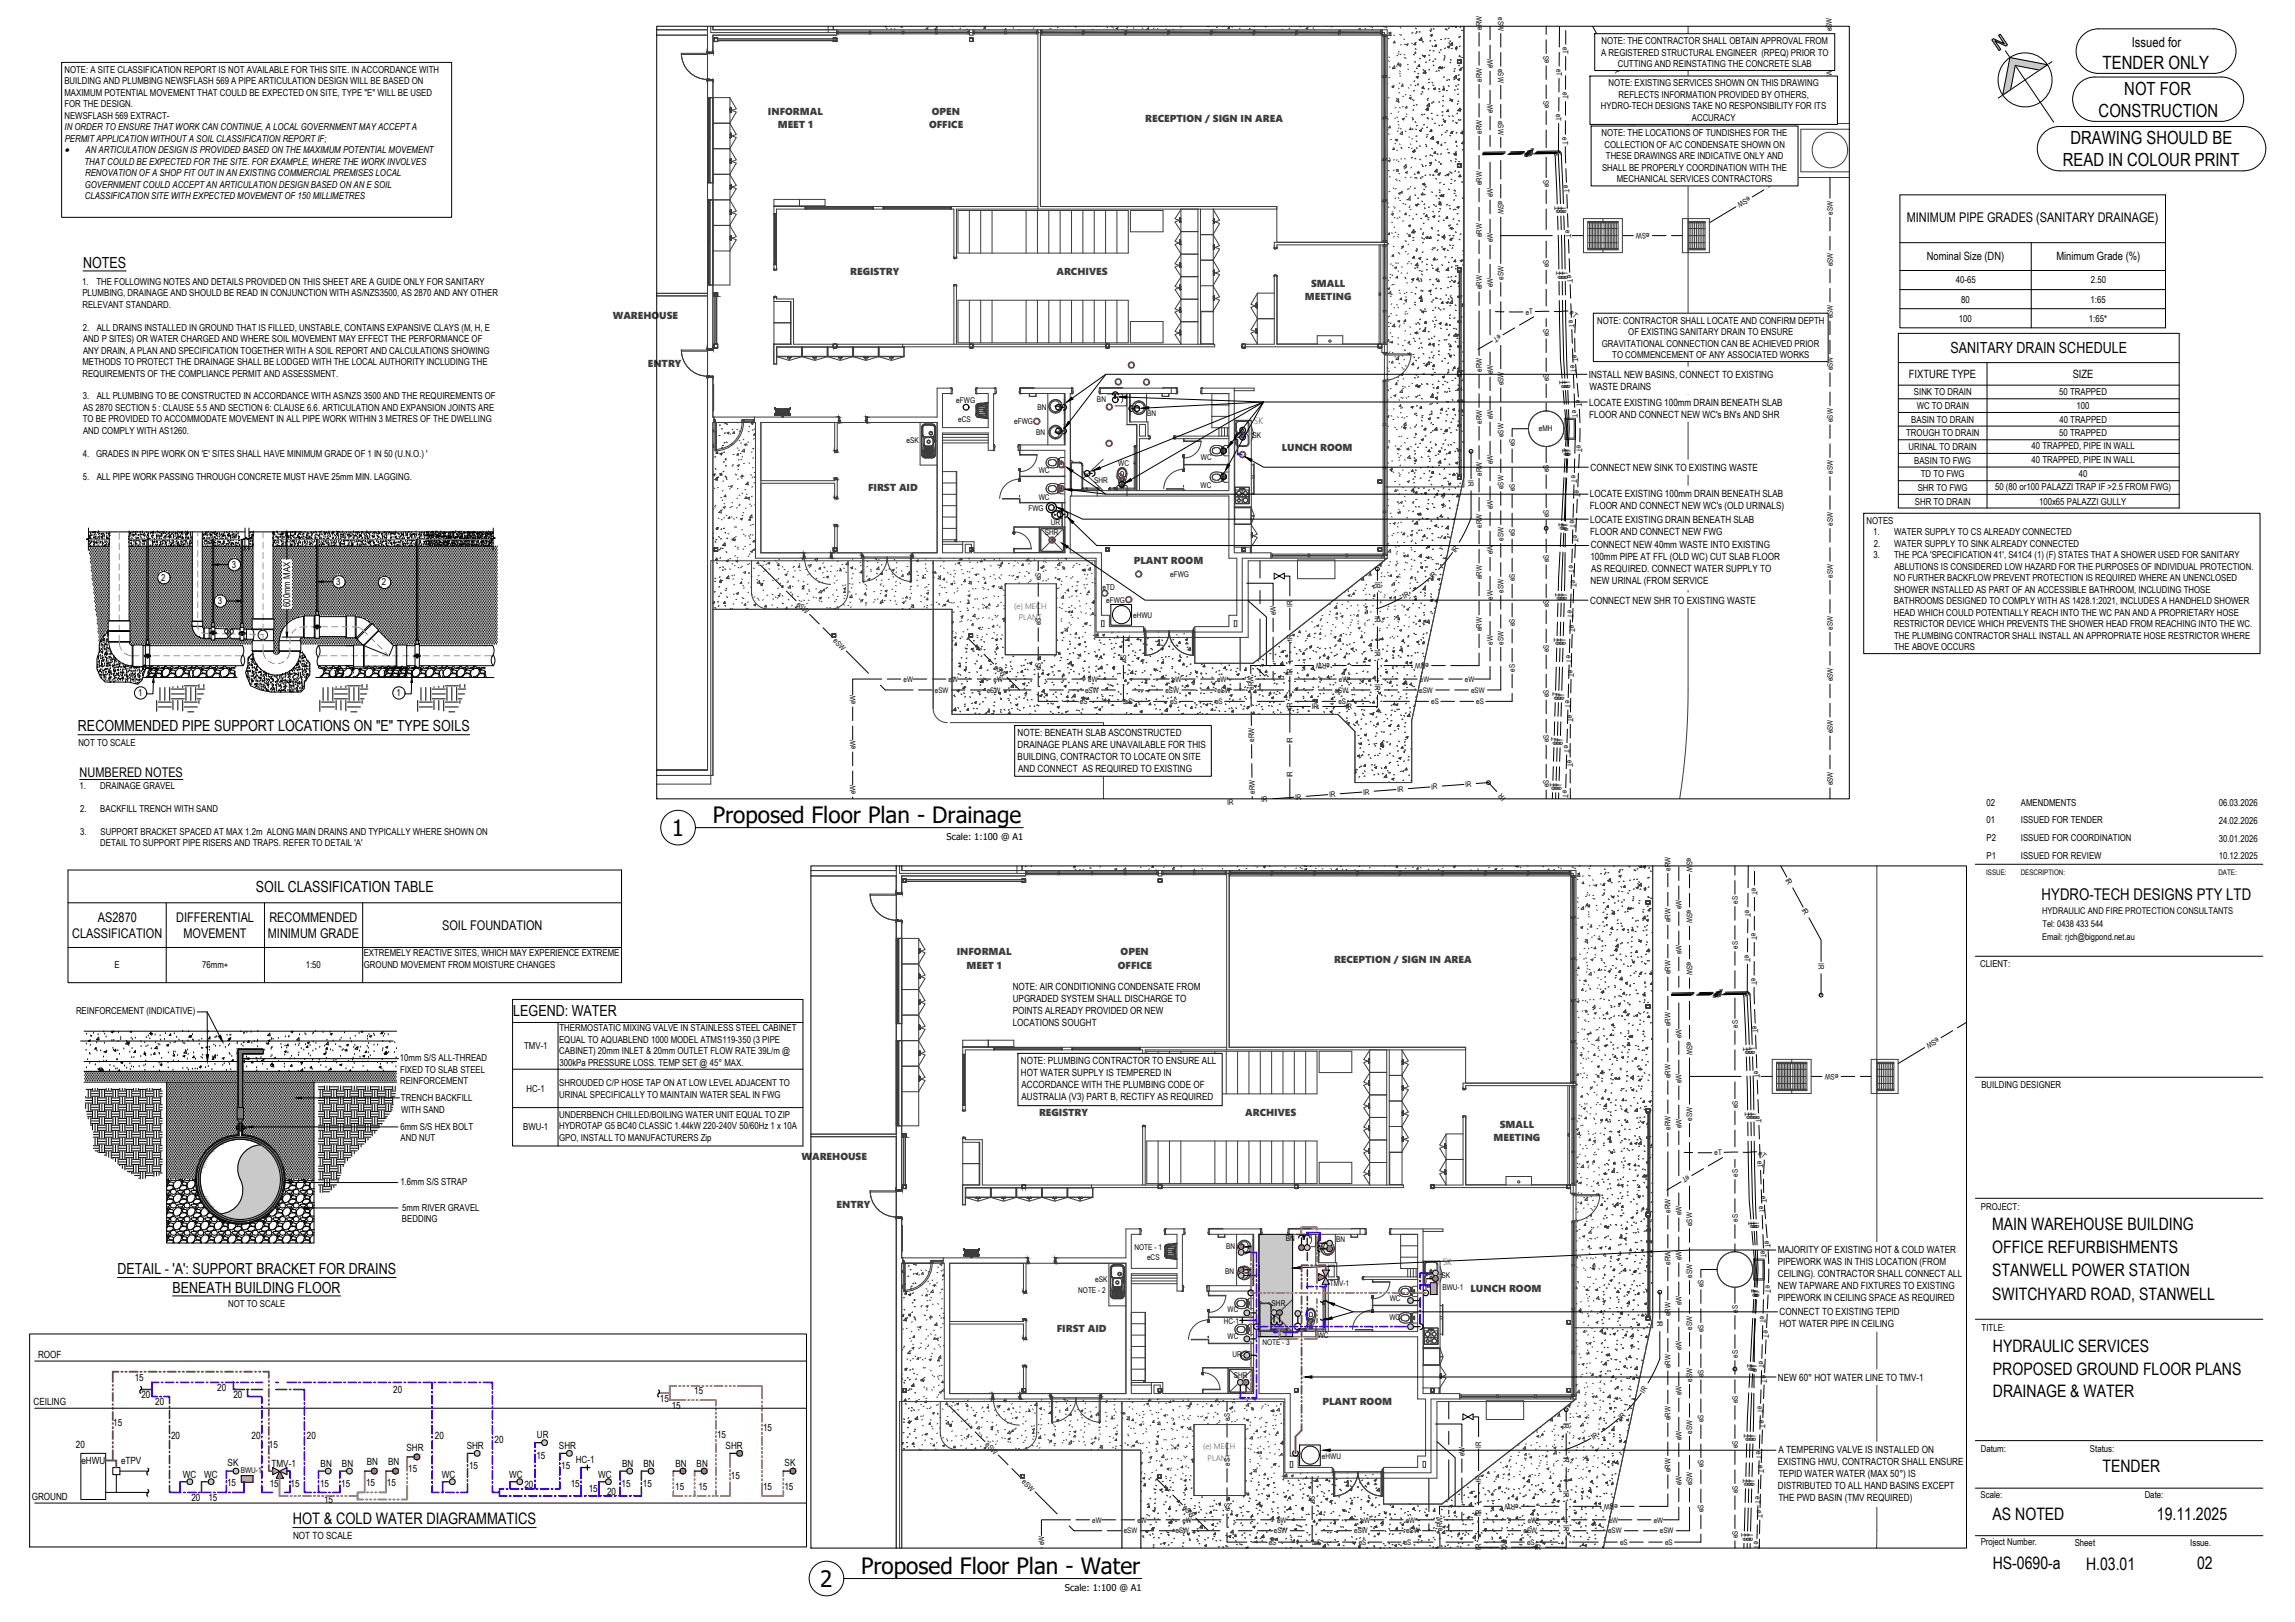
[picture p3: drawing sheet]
<svg xmlns="http://www.w3.org/2000/svg" width="841mm" height="594mm" viewBox="0 0 841 594" stroke-linecap="round" stroke-linejoin="round" font-family="sans-serif">
<defs><g id="words">
<g font-size="8.3">
<text x="261.2" y="301.4">Proposed Floor Plan - Drainage</text>
<text x="246.2" y="306.1">1</text>
<text x="300.6" y="581.1">2</text>
<text x="315.6" y="576.4">Proposed Floor Plan - Water</text>
</g>
<text font-size="6.7" x="770.5" y="25.1">TENDER ONLY</text>
<g font-size="6.6">
<text x="778.5" y="34.7">NOT FOR</text>
<text x="769.1" y="42.7">CONSTRUCTION</text>
<text x="758.8" y="52.8">DRAWING SHOULD BE</text>
<text x="756" y="60.8">READ IN COLOUR PRINT</text>
</g>
<g font-size="6.3">
<text x="730.1" y="450.4">MAIN WAREHOUSE BUILDING</text>
<text x="730.1" y="458.8">OFFICE REFURBISHMENTS</text>
<text x="730.1" y="467.2">STANWELL POWER STATION</text>
<text x="730.1" y="476">SWITCHYARD ROAD, STANWELL</text>
<text x="730.3" y="495.2">HYDRAULIC SERVICES</text>
<text x="730.3" y="503.6">PROPOSED GROUND FLOOR PLANS</text>
<text x="730.3" y="511.6">DRAINAGE &amp; WATER</text>
<text x="770.5" y="539.3">TENDER</text>
<text x="730.2" y="556.6">AS NOTED</text>
<text x="790.4" y="556.8">19.11.2025</text>
<text x="730.3" y="574.7">HS-0690-a</text>
<text x="764.4" y="575">H.03.01</text>
<text x="805.1" y="574.7">02</text>
</g>
<text font-size="5.9" x="748.2" y="329.6">HYDRO-TECH DESIGNS PTY LTD</text>
<text font-size="5.8" x="107.3" y="558.3">HOT &amp; COLD WATER DIAGRAMMATICS</text>
<g font-size="5.6">
<text x="30.4" y="98.1">NOTES</text>
<text x="714.8" y="129.5">SANITARY DRAIN SCHEDULE</text>
<text x="28.6" y="267.9">RECOMMENDED PIPE SUPPORT LOCATIONS ON &quot;E&quot; TYPE SOILS</text>
<text x="93.8" y="326.7">SOIL CLASSIFICATION TABLE</text>
<text x="188.1" y="372.3">LEGEND: WATER</text>
<text x="43.1" y="466.7">DETAIL - 'A': SUPPORT BRACKET FOR DRAINS</text>
<text x="63.2" y="473.5">BENEATH BUILDING FLOOR</text>
</g>
<text font-size="5" x="781.2" y="17">Issued for</text>
<g font-size="4.9">
<text x="698.8" y="81.4">MINIMUM PIPE GRADES (SANITARY DRAINAGE)</text>
<text x="29.2" y="284.5">NUMBERED NOTES</text>
<text x="35.9" y="337.6">AS2870</text>
<text x="64.6" y="337.6">DIFFERENTIAL</text>
<text x="98.7" y="337.6">RECOMMENDED</text>
<text x="162" y="340.6">SOIL FOUNDATION</text>
<text x="26.5" y="343.5">CLASSIFICATION</text>
<text x="67.2" y="343.5">MOVEMENT</text>
<text x="98.2" y="343.5">MINIMUM GRADE</text>
</g>
<g font-size="4.2">
<text x="706.1" y="95.1">Nominal Size (DN)</text>
<text x="753.6" y="95.1">Minimum Grade (%)</text>
<text x="699.5" y="138.4">FIXTURE TYPE</text>
<text x="759.6" y="138.4">SIZE</text>
</g>
<text font-size="3.8" x="23.6" y="56.1">·</text>
<g font-size="3.7" fill="#3c3c3c">
<text x="281.4" y="42">INFORMAL</text>
<text x="341.5" y="42">OPEN</text>
<text x="285" y="46.9">MEET 1</text>
<text x="340.5" y="46.9">OFFICE</text>
<text x="419.7" y="44.8">RECEPTION / SIGN IN AREA</text>
<text x="311.6" y="100.8">REGISTRY</text>
<text x="387.2" y="100.8">ARCHIVES</text>
<text x="480.5" y="105">SMALL</text>
<text x="478.2" y="109.9">MEETING</text>
<text x="224.5" y="117">WAREHOUSE</text>
<text x="237.4" y="134.5">ENTRY</text>
<text x="469.7" y="165.1">LUNCH ROOM</text>
<text x="318.1" y="180">FIRST AID</text>
<text x="415.5" y="206.7">PLANT ROOM</text>
<text x="350.6" y="349.9">INFORMAL</text>
<text x="410.7" y="349.9">OPEN</text>
<text x="488.9" y="352.8">RECEPTION / SIGN IN AREA</text>
<text x="354.2" y="354.8">MEET 1</text>
<text x="409.6" y="354.8">OFFICE</text>
<text x="380.8" y="408.8">REGISTRY</text>
<text x="456.3" y="408.8">ARCHIVES</text>
<text x="549.6" y="413">SMALL</text>
<text x="547.3" y="417.8">MEETING</text>
<text x="293.7" y="424.9">WAREHOUSE</text>
<text x="306.6" y="442.5">ENTRY</text>
<text x="538.9" y="473">LUNCH ROOM</text>
<text x="387.3" y="488">FIRST AID</text>
<text x="484.6" y="514.6">PLANT ROOM</text>
</g>
<g font-size="3.6">
<text x="582.2" y="138.4">INSTALL NEW BASINS, CONNECT TO EXISTING</text>
<text x="582.5" y="142.8">WASTE DRAINS</text>
<text x="582.4" y="148.6">LOCATE EXISTING 100mm DRAIN BENEATH SLAB</text>
<text x="582.4" y="152.9">FLOOR AND CONNECT NEW WC's BN's AND SHR</text>
<text x="582.9" y="172.4">CONNECT NEW SINK TO</text>
<text x="618.9" y="172.4">EXISTING WASTE</text>
<text x="582.7" y="182">LOCATE EXISTING 100mm DRAIN BENEATH SLAB</text>
<text x="582.6" y="186.3">FLOOR AND CONNECT NEW WC's (OLD URINALS)</text>
<text x="582.8" y="191.5">LOCATE EXISTING DRAIN</text>
<text x="620.4" y="191.5">BENEATH SLAB</text>
<text x="582.7" y="195.8">FLOOR AND CONNECT NEW FWG</text>
<text x="583" y="200.8">CONNECT NEW 40mm WASTE INTO EXISTING</text>
<text x="582.8" y="205.2">100mm PIPE AT FFL (OLD</text>
<text x="583.1" y="209.5">AS REQUIRED. CONNECT WATER SUPPLY TO</text>
<text x="619.9" y="205.2">WC) CUT SLAB FLOOR</text>
<text x="582.9" y="213.9">NEW URINAL (FROM SERVICE</text>
<text x="582.7" y="221.1">CONNECT NEW SHR TO EXISTING WASTE</text>
<text x="372.9" y="269.7">NOTE: BENEATH SLAB</text>
<text x="406.2" y="269.7">ASCONSTRUCTED</text>
<text x="372.9" y="274.1">DRAINAGE PLANS ARE UNAVAILABLE FOR THIS</text>
<text x="372.9" y="278.5">BUILDING, CONTRACTOR TO LOCATE ON SITE</text>
<text x="373.1" y="282.8">AND CONNECT AS REQUIRED TO EXISTING</text>
<text x="371.1" y="362.5">NOTE: AIR CONDITIONING CONDENSATE FROM</text>
<text x="371.1" y="371.3">POINTS ALREADY PROVIDED OR NEW</text>
<text x="371.1" y="366.9">UPGRADED SYSTEM SHALL DISCHARGE TO</text>
<text x="371.1" y="375.7">LOCATIONS SOUGHT</text>
<text x="374.1" y="389.8">NOTE: PLUMBING CONTRACTOR TO ENSURE ALL</text>
<text x="374.1" y="394.1">HOT WATER SUPPLY IS TEMPERED IN</text>
<text x="374.3" y="398.5">ACCORDANCE WITH THE PLUMBING CODE OF</text>
<text x="374.3" y="402.9">AUSTRALIA (V3) PART B, RECTIFY AS REQUIRED</text>
<text x="651.5" y="459.1">MAJORITY OF EXISTING HOT &amp; COLD WATER</text>
<text x="651.5" y="463.5">PIPEWORK WAS IN THIS LOCATION (FROM</text>
<text x="651.5" y="467.8">CEILING). CONTRACTOR</text>
<text x="687.9" y="467.8">SHALL CONNECT ALL</text>
<text x="651.5" y="472.2">NEW TAPWARE AND FIXTURES TO EXISTING</text>
<text x="651.5" y="476.6">PIPEWORK IN CEILING SPACE AS REQUIRED</text>
<text x="652.2" y="481.8">CONNECT TO EXISTING TEPID</text>
<text x="652.1" y="486.2">HOT WATER PIPE IN CEILING</text>
<text x="13.9" y="497.5">ROOF</text>
<text x="49.4" y="505.8">15</text>
<text x="79.6" y="509.5">20</text>
<text x="651.5" y="505.7">NEW 60° HOT WATER LINE TO TMV-1</text>
<text x="12.3" y="514.6">CEILING</text>
<text x="51.8" y="512">20</text>
<text x="56.9" y="514.6">20</text>
<text x="85.5" y="512">20</text>
<text x="144.1" y="510.3">20</text>
<text x="241.8" y="513.4">15</text>
<text x="254.4" y="510.7">15</text>
<text x="246.2" y="516">15</text>
<text x="41.5" y="522.4">15</text>
<text x="62.7" y="527.1">20</text>
<text x="92.2" y="527.1">20</text>
<text x="112.5" y="527.1">20</text>
<text x="159.4" y="527.1">20</text>
<text x="196.7" y="526.8">UR</text>
<text x="262.8" y="526.6">15</text>
<text x="279.6" y="524.2">15</text>
<text x="27.8" y="530.4">20</text>
<text x="98.5" y="530.3">15</text>
<text x="148.9" y="531.3">SHR</text>
<text x="171" y="530.8">SHR</text>
<text x="181.2" y="528.4">20</text>
<text x="204.8" y="530.8">SHR</text>
<text x="265.9" y="530.8">SHR</text>
<text x="651.8" y="532.1">A TEMPERING VALVE IS INSTALLED ON</text>
<text x="29.8" y="536.2">eHWU</text>
<text x="44.4" y="536.2">eTPV</text>
<text x="83.4" y="537">SK</text>
<text x="99.5" y="537.3">TMV-1</text>
<text x="117.5" y="537.3">BN</text>
<text x="125.3" y="537.3">BN</text>
<text x="134.4" y="536.5">BN</text>
<text x="142.2" y="536.5">BN</text>
<text x="149.6" y="539.2">15</text>
<text x="171.9" y="538.2">15</text>
<text x="196.6" y="534.3">15</text>
<text x="205.7" y="538.2">15</text>
<text x="211" y="536">HC-1</text>
<text x="228" y="537.3">BN</text>
<text x="235.8" y="537.3">BN</text>
<text x="247.5" y="537.3">BN</text>
<text x="255.3" y="537.3">BN</text>
<text x="287.5" y="537">SK</text>
<text x="651.5" y="536.5">EXISTING HWU, CONTRACTOR SHALL ENSURE</text>
<text x="67" y="541.4">WC</text>
<text x="74.8" y="541.4">WC</text>
<text x="83.2" y="544.4">15</text>
<text x="98.9" y="544.7">15</text>
<text x="106.5" y="544.7">15</text>
<text x="117.3" y="544.7">15</text>
<text x="125.1" y="544.7">15</text>
<text x="134.1" y="544.4">15</text>
<text x="141.8" y="544.4">15</text>
<text x="161.9" y="541.4">WC</text>
<text x="186.6" y="541.4">WC</text>
<text x="192.2" y="544.9">20</text>
<text x="209.2" y="544.7">15</text>
<text x="219.1" y="541.4">WC</text>
<text x="227.8" y="544.7">15</text>
<text x="235.6" y="544.7">15</text>
<text x="247.4" y="545.7">15</text>
<text x="255.9" y="545.7">15</text>
<text x="267.9" y="541.7">15</text>
<text x="279.6" y="545.7">15</text>
<text x="287.5" y="545.7">15</text>
<text x="651.5" y="545.3">DISTRIBUTED TO ALL HAND BASINS EXCEPT</text>
<text x="651.7" y="540.9">TEPID WATER WATER (MAX 50°) IS</text>
<text x="11.6" y="549.5">GROUND</text>
<text x="70.1" y="549.6">20</text>
<text x="76.4" y="549.9">15</text>
<text x="118.8" y="550.6">15</text>
<text x="215.8" y="546.5">15</text>
<text x="222.5" y="547.5">20</text>
<text x="651.7" y="549.6">THE PWD BASIN (TMV REQUIRED)</text>
<text x="107.4" y="563.7">NOT TO SCALE</text>
</g>
<g font-size="3.5">
<text x="586.8" y="16.1">NOTE: THE CONTRACTOR SHALL OBTAIN APPROVAL FROM</text>
<text x="586.7" y="20.3">A REGISTERED STRUCTURAL ENGINEER (RPEQ) PRIOR TO</text>
<text x="23.6" y="26.7">NOTE: A SITE CLASSIFICATION REPORT IS NOT AVAILABLE FOR THIS SITE. IN ACCORDANCE WITH</text>
<text x="592.8" y="24.5">CUTTING AND REINSTATING THE CONCRETE SLAB</text>
<text x="23.6" y="30.9">BUILDING AND PLUMBING NEWSFLASH 569 A PIPE ARTICULATION DESIGN WILL BE BASED ON</text>
<text x="23.6" y="35.1">MAXIMUM POTENTIAL MOVEMENT THAT COULD BE EXPECTED ON SITE, TYPE &quot;E&quot; WILL BE USED</text>
<text x="589.5" y="31.6">NOTE: EXISTING SERVICES SHOWN ON THIS DRAWING</text>
<text x="593.2" y="35.9">REFLECTS INFORMATION PROVIDED BY OTHERS,</text>
<text x="23.6" y="39.3">FOR THE DESIGN.</text>
<text x="586.7" y="40.1">HYDRO-TECH DESIGNS</text>
<text x="620.2" y="40.1">TAKE NO RESPONSIBILITY FOR ITS</text>
<text x="23.6" y="43.5">NEWSFLASH 569 EXTRACT-</text>
<text x="23.7" y="47.7">IN ORDER TO ENSURE THATWORKCAN CONTINUE, A LOCAL GOVERNMENTMAYACCEPTA</text>
<text x="620" y="44.3">ACCURACY</text>
<text x="23.7" y="51.9">PERMITAPPLICATION WITHOUTA SOIL CLASSIFICATION REPORTIF;</text>
<text x="586.9" y="50">NOTE: THE LOCATIONS</text>
<text x="620.3" y="50">OF TUNDISHES FOR THE</text>
<text x="31.3" y="56.1">AN ARTICULATION DESIGN IS PROVIDED BASED ON THE MAXIMUM POTENTIAL MOVEMENT</text>
<text x="587.9" y="54.2">COLLECTION OF A/C CONDENSATE SHOWN ON</text>
<text x="588.5" y="58.4">THESE DRAWINGS ARE INDICATIVE ONLY AND</text>
<text x="31" y="60.3">THATCOULD BE EXPECTED FOR THE SITE. FOR EXAMPLE, WHERE THE WORKINVOLVES</text>
<text x="31.2" y="64.5">RENOVATION OF A SHOP FITOUTIN AN EXISTING COMMERCIAL PREMISES LOCAL</text>
<text x="587.1" y="62.6">SHALL BE PROPERLY COORDINATION WITH THE</text>
<text x="31.1" y="68.8">GOVERNMENTCOULD ACCEPTAN ARTICULATION DESIGN BASED ON AN E SOIL</text>
<text x="592.5" y="66.8">MECHANICAL SERVICES CONTRACTORS</text>
<text x="31.1" y="73">CLASSIFICATION SITE WITH EXPECTED MOVEMENTOF 150 MILLIMETRES</text>
<text x="30.1" y="104.3">1.</text>
<text x="35.4" y="104.3">THE FOLLOWING NOTES AND DETAILS PROVIDED ON THIS SHEET ARE A GUIDE ONLY FOR SANITARY</text>
<text x="716.7" y="103.8">40-65</text>
<text x="766.2" y="103.8">2.50</text>
<text x="30.2" y="108.5">PLUMBING, DRAINAGE AND SHOULD BE READ IN CONJUNCTION WITH AS/NZS3500, AS 2870 AND ANY OTHER</text>
<text x="30.2" y="112.7">RELEVANT STANDARD.</text>
<text x="718.7" y="110.8">80</text>
<text x="766.1" y="110.8">1:65</text>
<text x="585.2" y="118.5">NOTE: CONTRACTOR SHALL LOCATE AND CONFIRM DEPTH</text>
<text x="717.8" y="117.8">100</text>
<text x="765.5" y="117.8">1:65*</text>
<text x="30.3" y="121.1">2.</text>
<text x="30.4" y="125.3">AND P SITES) OR WATER CHARGED AND WHERE SOIL MOVEMENT MAY EFFECT THE PERFORMANCE OF</text>
<text x="35.4" y="121.1">ALL DRAINS INSTALLED IN GROUND THAT IS FILLED, UNSTABLE, CONTAINS EXPANSIVE CLAYS (M, H, E</text>
<text x="596.7" y="122.7">OF EXISTING SANITARY DRAIN TO ENSURE</text>
<text x="30.4" y="129.5">ANY DRAIN, A PLAN AND SPECIFICATION TOGETHER WITH A SOIL REPORT AND CALCULATIONS SHOWING</text>
<text x="587" y="126.9">GRAVITATIONAL CONNECTION CAN BE ACHIEVED PRIOR</text>
<text x="590.8" y="131.1">TO COMMENCEMENT OF ANY ASSOCIATED WORKS</text>
<text x="30.2" y="137.9">REQUIREMENTS OF THE COMPLIANCE PERMIT AND ASSESSMENT.</text>
<text x="30.2" y="133.7">METHODS TO PROTECT THE DRAINAGE SHALL BE LODGED WITH THE LOCAL AUTHORITY INCLUDING THE</text>
<text x="30.3" y="146.3">3.</text>
<text x="35.4" y="146.3">ALL PLUMBING TO BE CONSTRUCTED IN ACCORDANCE WITH AS/NZS 3500 AND THE REQUIREMENTS OF</text>
<text x="701.4" y="144.8">SINK TO DRAIN</text>
<text x="702.4" y="149.8">WC TO DRAIN</text>
<text x="754.6" y="144.8">50 TRAPPED</text>
<text x="760.9" y="149.8">100</text>
<text x="30.3" y="154.7">TO BE PROVIDED TO ACCOMMODATE MOVEMENT IN ALL PIPE WORK WITHIN 3 METRES OF THE DWELLING</text>
<text x="30.4" y="150.5">AS 2870 SECTION 5 : CLAUSE 5.5 AND SECTION 6: CLAUSE 6.6. ARTICULATION AND EXPANSION JOINTS ARE</text>
<text x="700.4" y="154.8">BASIN TO DRAIN</text>
<text x="754.7" y="154.8">40 TRAPPED</text>
<text x="30.4" y="158.9">AND COMPLY WITH AS1260.</text>
<text x="698.5" y="159.8">TROUGH TO DRAIN</text>
<text x="754.6" y="159.8">50 TRAPPED</text>
<text x="30.4" y="167.3">4.</text>
<text x="35.3" y="167.3">GRADES IN PIPE WORK ON 'E' SITES SHALL HAVE MINIMUM GRADE OF 1 IN 50 (U.N.O.) '</text>
<text x="699.4" y="164.8">URINAL TO DRAIN</text>
<text x="744.5" y="164.6">40 TRAPPED, PIPE IN WALL</text>
<text x="701.5" y="169.8">BASIN TO FWG</text>
<text x="744.5" y="169.6">40 TRAPPED, PIPE IN WALL</text>
<text x="30.3" y="175.7">5.</text>
<text x="35.4" y="175.7">ALL PIPE WORK PASSING THROUGH CONCRETE MUST HAVE 25mm MIN. LAGGING.</text>
<text x="702.8" y="179.8">SHR TO FWG</text>
<text x="703.9" y="174.8">TD TO FWG</text>
<text x="731.1" y="179.5">50 (80 or100 PALAZZI TRAP IF &gt;2.5 FROM FWG)</text>
<text x="761.8" y="174.8">40</text>
<text x="701.7" y="184.8">SHR TO DRAIN</text>
<text x="747.2" y="184.8">100x65 PALAZZI GULLY</text>
<text x="684" y="191.8">NOTES</text>
<text x="686.4" y="196">1.</text>
<text x="694.2" y="196">WATER SUPPLY TO CS ALREADY CONNECTED</text>
<text x="686.6" y="200.2">2.</text>
<text x="694.2" y="200.2">WATER SUPPLY TO SINK ALREADY CONNECTED</text>
<text x="84.9" y="208">3</text>
<text x="686.6" y="204.4">3.</text>
<text x="694.1" y="204.4">THE PCA 'SPECIFICATION 41', S41C4 (1) (F) STATES THAT A SHOWER USED FOR SANITARY</text>
<text x="694.2" y="208.6">ABLUTIONS IS CONSIDERED LOW HAZARD FOR THE PURPOSES OF INDIVIDUAL PROTECTION.</text>
<text x="59.1" y="212.7">2</text>
<text x="123.2" y="214.2">3</text>
<text x="140" y="214.4">2</text>
<text x="694" y="212.8">NO FURTHER BACKFLOW PREVENT PROTECTION IS REQUIRED WHERE AN UNENCLOSED</text>
<text x="79.8" y="221.2">3</text>
<text x="694" y="221.3">BATHROOMS DESIGNED TO COMPLY WITH AS 1428.1:2021, INCLUDES A HANDHELD SHOWER</text>
<text x="694.1" y="217.1">SHOWER INSTALLED AS PART OF AN ACCESSIBLE BATHROOM, INCLUDING THOSE</text>
<text x="106.4" y="222.4" transform="rotate(-90 106.4 222.4)">600mm MAX</text>
<text x="694" y="225.5">HEAD WHICH COULD POTENTIALLY REACH INTO THE WC PAN AND A PROPRIETARY HOSE</text>
<text x="694" y="229.7">RESTRICTOR DEVICE WHICH PREVENTS THE SHOWER HEAD FROM REACHING INTO THE WC.</text>
<text x="694.1" y="233.9">THE PLUMBING CONTRACTOR SHALL INSTALL AN APPROPRIATE HOSE RESTRICTOR WHERE</text>
<text x="694.1" y="238.1">THE ABOVE OCCURS</text>
<text x="50.6" y="254.9">1</text>
<text x="145.3" y="254.9">1</text>
<text x="28.7" y="273.1">NOT TO SCALE</text>
<text x="29.2" y="289">1.</text>
<text x="36.8" y="289">DRAINAGE GRAVEL</text>
<text x="29.4" y="297.4">2.</text>
<text x="36.8" y="297.4">BACKFILL TRENCH WITH SAND</text>
<text x="728" y="295">02</text>
<text x="740.6" y="295.1">AMENDMENTS</text>
<text x="813.1" y="295.2">06.03.2026</text>
<text x="29.4" y="305.8">3.</text>
<text x="36.8" y="305.8">SUPPORT BRACKET SPACED AT MAX 1.2m ALONG MAIN DRAINS AND TYPICALLY WHERE SHOWN ON</text>
<text x="728" y="301.6">01</text>
<text x="740.6" y="301.6">ISSUED FOR TENDER</text>
<text x="813.1" y="301.7">24.02.2026</text>
<text x="36.8" y="310">DETAIL TO SUPPORT PIPE RISERS AND TRAPS. REFER TO DETAIL 'A'</text>
<text x="728" y="308.1">P2</text>
<text x="740.6" y="308.1">ISSUED FOR COORDINATION</text>
<text x="813.1" y="308.2">30.01.2026</text>
<text x="728" y="314.6">P1</text>
<text x="740.6" y="314.7">ISSUED FOR REVIEW</text>
<text x="813.1" y="314.8">10.12.2025</text>
<text x="133.3" y="350.2">EXTREMELY REACTIVE SITES, WHICH MAY EXPERIENCE EXTREME</text>
<text x="41.9" y="354.7">E</text>
<text x="74.1" y="354.7">76mm+</text>
<text x="112" y="354.7">1:50</text>
<text x="133.4" y="354.4">GROUND MOVEMENT FROM MOISTURE CHANGES</text>
<text x="725.7" y="354.1">CLIENT:</text>
<text x="27.9" y="371.5">REINFORCEMENT (INDICATIVE)</text>
<text x="205" y="377.6">THERMOSTATIC MIXING VALVE IN STAINLESS STEEL CABINET</text>
<text x="204.9" y="381.9">EQUAL TO AQUABLEND 1000 MODEL ATMS119-350 (3 PIPE</text>
<text x="146.5" y="388.7">10mm S/S ALL-THREAD</text>
<text x="192.1" y="384.3">TMV-1</text>
<text x="205" y="386.1">CABINET) 20mm INLET &amp; 20mm OUTLET FLOW RATE 39L/m @</text>
<text x="146.6" y="392.9">FIXED TO SLAB STEEL</text>
<text x="205" y="390.3">300kPa PRESSURE LOSS. TEMP SET @ 45° MAX.</text>
<text x="146.6" y="397.1">REINFORCEMENT</text>
<text x="193" y="399.9">HC-1</text>
<text x="205" y="397.8">SHROUDED C/P HOSE TAP ON AT LOW LEVEL ADJACENT TO</text>
<text x="726.1" y="398.5">BUILDING DESIGNER</text>
<text x="146.9" y="403.3">TRENCH BACKFILL</text>
<text x="147" y="407.5">WITH SAND</text>
<text x="204.9" y="402">URINAL SPECIFICALLY TO MAINTAIN WATER SEAL IN FWG</text>
<text x="146.7" y="413.7">6mm S/S HEX BOLT</text>
<text x="191.7" y="413.9">BWU-1</text>
<text x="204.9" y="409.4">UNDERBENCH CHILLED/BOILING WATER UNIT EQUAL TO ZIP</text>
<text x="204.9" y="413.6">HYDROTAP G5 BC40 CLASSIC 1.44kW 220-240V 50/60Hz 1 x 10A</text>
<text x="146.8" y="417.9">AND NUT</text>
<text x="204.9" y="417.8">GPO, INSTALL TO MANUFACTURERS Zip</text>
<text x="146.7" y="434.1">1.6mm S/S STRAP</text>
<text x="147.4" y="443.5">5mm RIVER GRAVEL</text>
<text x="725.9" y="443.3">PROJECT:</text>
<text x="147.3" y="447.7">BEDDING</text>
<text x="83.6" y="478.7">NOT TO SCALE</text>
<text x="726.2" y="487.6">TITLE:</text>
<text x="725.9" y="531.9">Datum:</text>
<text x="765.9" y="531.9">Status:</text>
<text x="725.8" y="548.5">Scale:</text>
<text x="785.9" y="548.5">Date:</text>
<text x="725.8" y="566">Project Number.</text>
<text x="760.3" y="566.1">Sheet</text>
<text x="802.6" y="566.1">Issue.</text>
</g>
<g font-size="3.4">
<text x="346.8" y="307.6">Scale: 1:100 @ A1</text>
<text x="748.3" y="334.9">HYDRAULIC AND FIRE PROTECTION CONSULTANTS</text>
<text x="748.5" y="339.5">Tel: 0438</text>
<text x="760.8" y="339.5">433</text>
<text x="766.2" y="339.5">544</text>
<text x="748.3" y="344.2">Email: rjch@bigpond.net.au</text>
<text x="390.3" y="582.6">Scale: 1:100 @ A1</text>
</g>
<g font-size="3.3" fill="#3c3c3c">
<text x="459.5" y="155.5">SK</text>
<text x="528.7" y="463.4">SK</text>
</g>
<g font-size="3" fill="#3c3c3c">
<text x="371.7" y="223">(e) MECH</text>
<text x="373.4" y="227">PLANT</text>
<text x="440.9" y="530.9">(e) MECH</text>
<text x="442.5" y="534.9">PLANT</text>
</g>
<g font-size="2.9">
<text x="350.4" y="147.5">eFWG</text>
<text x="402" y="147.4">BN</text>
<text x="351.2" y="154.4">eCS</text>
<text x="371.7" y="155.5">eFWG</text>
<text x="380.1" y="150.2">BN</text>
<text x="420.4" y="152.4">BN</text>
<text x="379.8" y="159.4">BN</text>
<text x="459" y="160.4">SK</text>
<text x="564" y="157.8">eMH</text>
<text x="332.2" y="162.2">eSK</text>
<text x="380.7" y="173.4">WC</text>
<text x="409.8" y="170.6">WC</text>
<text x="440.1" y="168.4">WC</text>
<text x="400.9" y="176.9">SHR</text>
<text x="440" y="178.6">WC</text>
<text x="380.7" y="183.1">WC</text>
<text x="376.9" y="187.2">FWG</text>
<text x="382.9" y="195.9">SHR</text>
<text x="385.1" y="192.5">UR</text>
<text x="404" y="216">eTD</text>
<text x="428.8" y="211.4">eFWG</text>
<text x="405.4" y="220.7">eFWG</text>
<text x="415.3" y="226.5">eHWU</text>
<text x="471.2" y="454.6">BN</text>
<text x="489.6" y="454.8">BN</text>
<text x="415.8" y="457.8">NOTE - 1</text>
<text x="420.3" y="461.6">eCS</text>
<text x="449.3" y="457.4">BN</text>
<text x="448.9" y="466.6">BN</text>
<text x="395.1" y="473.5">NOTE - 2</text>
<text x="401.4" y="469.4">eSK</text>
<text x="487.3" y="471">TMV-1</text>
<text x="528.2" y="468.1">SK</text>
<text x="528.6" y="472.4">BWU-1</text>
<text x="466" y="478.2">SHR</text>
<text x="509.3" y="476.4">WC</text>
<text x="448.5" y="485">HC-1</text>
<text x="449.8" y="480.6">WC</text>
<text x="509.2" y="483.6">WC</text>
<text x="449.8" y="490.4">WC</text>
<text x="482.9" y="490">WC</text>
<text x="451.6" y="497">UR</text>
<text x="462.6" y="492.7">NOTE - 3</text>
<text x="452.1" y="504.6">SHR</text>
<text x="88.3" y="539.7">BWU-1</text>
<text x="484.4" y="534.4">eHWU</text>
</g>
<g font-size="2.8">
<text x="543" y="10.9" transform="rotate(-90 543 10.9)">eRW</text>
<text x="549" y="6.3" transform="rotate(90 549 6.3)">eSW</text>
<text x="671.4" y="11.5" transform="rotate(-90 671.4 11.5)">eSW</text>
<text x="572.8" y="17.2" transform="rotate(90 572.8 17.2)">eT</text>
<text x="585" y="14.2" transform="rotate(62 585 14.2)">IR</text>
<text x="567.6" y="23.1" transform="rotate(-90 567.6 23.1)">eS</text>
<text x="543" y="29.9" transform="rotate(-90 543 29.9)">eRW</text>
<text x="547" y="25.1" transform="rotate(-90 547 25.1)">eW</text>
<text x="549" y="25.3" transform="rotate(90 549 25.3)">eSW</text>
<text x="570.4" y="25.2" transform="rotate(90 570.4 25.2)">eT</text>
<text x="591" y="25.2" transform="rotate(62 591 25.2)">IR</text>
<text x="572.7" y="33.7" transform="rotate(90 572.7 33.7)">eT</text>
<text x="671.4" y="30.5" transform="rotate(-90 671.4 30.5)">eSW</text>
<text x="547" y="41.6" transform="rotate(-90 547 41.6)">eW</text>
<text x="567.6" y="39.6" transform="rotate(-90 567.6 39.6)">eS</text>
<text x="570.2" y="41.7" transform="rotate(90 570.2 41.7)">eT</text>
<text x="549" y="44.3" transform="rotate(90 549 44.3)">eSW</text>
<text x="597.2" y="44.7" transform="rotate(90 597.2 44.7)">IR</text>
<text x="543" y="48.9" transform="rotate(-90 543 48.9)">eRW</text>
<text x="572.7" y="50.2" transform="rotate(90 572.7 50.2)">eT</text>
<text x="558.5" y="57.4" transform="rotate(-1 558.5 57.4)">eT</text>
<text x="559.3" y="57.1" transform="rotate(-1 559.3 57.1)">eT</text>
<text x="543" y="67.9" transform="rotate(-90 543 67.9)">eRW</text>
<text x="567.6" y="68.6" transform="rotate(-90 567.6 68.6)">eS</text>
<text x="573.1" y="67.8" transform="rotate(88 573.1 67.8)">eT</text>
<text x="640.8" y="71.8" transform="rotate(149 640.8 71.8)">eSW</text>
<text x="547" y="72.3" transform="rotate(-90 547 72.3)">eW</text>
<text x="549" y="73.5" transform="rotate(90 549 73.5)">eSW</text>
<text x="571.8" y="78.1" transform="rotate(-92 571.8 78.1)">eT</text>
<text x="572.9" y="78.1" transform="rotate(-92 572.9 78.1)">eT</text>
<text x="574" y="78.1" transform="rotate(-92 574 78.1)">eT</text>
<text x="671.6" y="78.6" transform="rotate(-90 671.6 78.6)">eSW</text>
<text x="543" y="86.9" transform="rotate(-90 543 86.9)">eRW</text>
<text x="547" y="88.8" transform="rotate(-90 547 88.8)">eW</text>
<text x="573.7" y="84.3" transform="rotate(88 573.7 84.3)">eT</text>
<text x="604.5" y="85.3" transform="rotate(180 604.5 85.3)">eSW</text>
<text x="567.6" y="98" transform="rotate(-90 567.6 98)">eS</text>
<text x="574.3" y="100.8" transform="rotate(88 574.3 100.8)">eT</text>
<text x="671.6" y="97.6" transform="rotate(-90 671.6 97.6)">eSW</text>
<text x="543" y="105.9" transform="rotate(-90 543 105.9)">eRW</text>
<text x="547" y="105.3" transform="rotate(-90 547 105.3)">eW</text>
<text x="551" y="102.5" transform="rotate(-90 551 102.5)">eSW</text>
<text x="572.3" y="102.1" transform="rotate(-91 572.3 102.1)">eT</text>
<text x="573.5" y="102" transform="rotate(-91 573.5 102)">eT</text>
<text x="574.6" y="102" transform="rotate(-91 574.6 102)">eT</text>
<text x="559.2" y="115.2" transform="rotate(-2 559.2 115.2)">eT</text>
<text x="574.9" y="117.3" transform="rotate(88 574.9 117.3)">eT</text>
<text x="575" y="114.7" transform="rotate(43 575 114.7)">eT</text>
<text x="671.6" y="116.6" transform="rotate(-90 671.6 116.6)">eSW</text>
<text x="549.4" y="122.3" transform="rotate(150 549.4 122.3)">eT</text>
<text x="567.6" y="123.1" transform="rotate(-90 567.6 123.1)">eS</text>
<text x="576.2" y="130" transform="rotate(87 576.2 130)">eT</text>
<text x="543" y="136.2" transform="rotate(-90 543 136.2)">eRW</text>
<text x="547" y="137.1" transform="rotate(-90 547 137.1)">eW</text>
<text x="575.5" y="133.8" transform="rotate(88 575.5 133.8)">eT</text>
<text x="671.6" y="135.6" transform="rotate(-90 671.6 135.6)">eSW</text>
<text x="551" y="141.1" transform="rotate(-90 551 141.1)">eSW</text>
<text x="567.6" y="139.6" transform="rotate(-90 567.6 139.6)">eS</text>
<text x="573.7" y="142" transform="rotate(-95 573.7 142)">eT</text>
<text x="574.6" y="142" transform="rotate(-93 574.6 142)">eT</text>
<text x="575.5" y="142" transform="rotate(-92 575.5 142)">eT</text>
<text x="577.5" y="146.4" transform="rotate(86 577.5 146.4)">eT</text>
<text x="543" y="155.2" transform="rotate(-90 543 155.2)">eRW</text>
<text x="547" y="153.6" transform="rotate(-90 547 153.6)">eW</text>
<text x="576.1" y="150.2" transform="rotate(88 576.1 150.2)">eT</text>
<text x="671.6" y="154.6" transform="rotate(-90 671.6 154.6)">eSW</text>
<text x="551" y="160.1" transform="rotate(-90 551 160.1)">eSW</text>
<text x="555.1" y="163.5" transform="rotate(-90 555.1 163.5)">eS</text>
<text x="574.5" y="167" transform="rotate(-87 574.5 167)">eT</text>
<text x="575.2" y="167" transform="rotate(-88 575.2 167)">eT</text>
<text x="575.5" y="167.2" transform="rotate(-87 575.5 167.2)">eT</text>
<text x="577.9" y="162.8" transform="rotate(92 577.9 162.8)">eT</text>
<text x="547" y="170.1" transform="rotate(-90 547 170.1)">eW</text>
<text x="567.6" y="172.9" transform="rotate(-90 567.6 172.9)">eS</text>
<text x="671.6" y="173.6" transform="rotate(-90 671.6 173.6)">eSW</text>
<text x="538.1" y="175.8" transform="rotate(90 538.1 175.8)">IR</text>
<text x="543" y="174.2" transform="rotate(-90 543 174.2)">eRW</text>
<text x="551" y="179.1" transform="rotate(-90 551 179.1)">eSW</text>
<text x="555.1" y="180" transform="rotate(-90 555.1 180)">eS</text>
<text x="575.9" y="174" transform="rotate(91 575.9 174)">eT</text>
<text x="577.2" y="179.3" transform="rotate(92 577.2 179.3)">eT</text>
<text x="547" y="186.6" transform="rotate(-90 547 186.6)">eW</text>
<text x="567.6" y="189.4" transform="rotate(-90 567.6 189.4)">eS</text>
<text x="575.4" y="190.5" transform="rotate(92 575.4 190.5)">eT</text>
<text x="543" y="193.2" transform="rotate(-90 543 193.2)">eRW</text>
<text x="555.1" y="196.5" transform="rotate(-90 555.1 196.5)">eS</text>
<text x="573.1" y="194.3" transform="rotate(-87 573.1 194.3)">eT</text>
<text x="574.1" y="194.3" transform="rotate(-88 574.1 194.3)">eT</text>
<text x="574.6" y="194.4" transform="rotate(-89 574.6 194.4)">eT</text>
<text x="576.4" y="195.8" transform="rotate(92 576.4 195.8)">eT</text>
<text x="671.6" y="192.6" transform="rotate(-90 671.6 192.6)">eSW</text>
<text x="533.4" y="202.5" transform="rotate(-56 533.4 202.5)">IR</text>
<text x="547" y="203.1" transform="rotate(-90 547 203.1)">eW</text>
<text x="551" y="198.1" transform="rotate(-90 551 198.1)">eSW</text>
<text x="567.6" y="205.9" transform="rotate(-90 567.6 205.9)">eS</text>
<text x="575" y="207" transform="rotate(92 575 207)">eT</text>
<text x="381.5" y="212.4" transform="rotate(-90 381.5 212.4)">eS</text>
<text x="503.8" y="213.1" transform="rotate(90 503.8 213.1)">IR</text>
<text x="525" y="212.1" transform="rotate(-43 525 212.1)">IR</text>
<text x="543" y="212.2" transform="rotate(-90 543 212.2)">eRW</text>
<text x="555.1" y="213" transform="rotate(-90 555.1 213)">eS</text>
<text x="575.8" y="212.3" transform="rotate(92 575.8 212.3)">eT</text>
<text x="671.6" y="211.6" transform="rotate(-90 671.6 211.6)">eSW</text>
<text x="291.7" y="221.5" transform="rotate(45 291.7 221.5)">eSW</text>
<text x="514.7" y="219.5" transform="rotate(-31 514.7 219.5)">IR</text>
<text x="547" y="219.6" transform="rotate(-90 547 219.6)">eW</text>
<text x="551" y="217.1" transform="rotate(-90 551 217.1)">eSW</text>
<text x="572" y="219.9" transform="rotate(-88 572 219.9)">eT</text>
<text x="573.1" y="219.9" transform="rotate(-88 573.1 219.9)">eT</text>
<text x="574.2" y="219.9" transform="rotate(-88 574.2 219.9)">eT</text>
<text x="467.5" y="225.4" transform="rotate(-90 467.5 225.4)">eW</text>
<text x="473.7" y="222.2" transform="rotate(-90 473.7 222.2)">IR</text>
<text x="503.8" y="225.6" transform="rotate(90 503.8 225.6)">IR</text>
<text x="567.6" y="222.4" transform="rotate(-90 567.6 222.4)">eS</text>
<text x="574.6" y="223.5" transform="rotate(92 574.6 223.5)">eT</text>
<text x="381.5" y="228.9" transform="rotate(-90 381.5 228.9)">eS</text>
<text x="543" y="231.2" transform="rotate(-90 543 231.2)">eRW</text>
<text x="555.1" y="229.5" transform="rotate(-90 555.1 229.5)">eS</text>
<text x="575.2" y="228.8" transform="rotate(92 575.2 228.8)">eT</text>
<text x="671.6" y="230.6" transform="rotate(-90 671.6 230.6)">eSW</text>
<text x="305.2" y="234.9" transform="rotate(45 305.2 234.9)">eSW</text>
<text x="473.7" y="234.7" transform="rotate(-90 473.7 234.7)">IR</text>
<text x="503.8" y="238.1" transform="rotate(90 503.8 238.1)">IR</text>
<text x="547" y="236.1" transform="rotate(-90 547 236.1)">eW</text>
<text x="551" y="236.1" transform="rotate(-90 551 236.1)">eSW</text>
<text x="567.6" y="238.9" transform="rotate(-90 567.6 238.9)">eS</text>
<text x="571.5" y="236.4" transform="rotate(-88 571.5 236.4)">eT</text>
<text x="572.7" y="236.4" transform="rotate(-88 572.7 236.4)">eT</text>
<text x="573.8" y="236.4" transform="rotate(-88 573.8 236.4)">eT</text>
<text x="364.1" y="244.6" transform="rotate(45 364.1 244.6)">eSW</text>
<text x="381.5" y="245.4" transform="rotate(-90 381.5 245.4)">eS</text>
<text x="412.7" y="242.6" transform="rotate(-90 412.7 242.6)">eS</text>
<text x="487.3" y="242.8" transform="rotate(180 487.3 242.8)">eRW</text>
<text x="523.6" y="242.8" transform="rotate(-180 523.6 242.8)">eRW</text>
<text x="555.1" y="245.9" transform="rotate(-90 555.1 245.9)">eS</text>
<text x="574.1" y="240" transform="rotate(92 574.1 240)">eT</text>
<text x="574.8" y="245.3" transform="rotate(91 574.8 245.3)">eT</text>
<text x="331.1" y="249.7">eW</text>
<text x="347.6" y="249.7">eW</text>
<text x="364.1" y="249.7">eW</text>
<text x="398.8" y="249.7">eW</text>
<text x="429.5" y="249.7">eW</text>
<text x="446" y="249.7">eW</text>
<text x="473.7" y="247.2" transform="rotate(-90 473.7 247.2)">IR</text>
<text x="490.7" y="249.7">eW</text>
<text x="503.8" y="250.6" transform="rotate(90 503.8 250.6)">IR</text>
<text x="520.4" y="249.7">eW</text>
<text x="536.9" y="249.7">eW</text>
<text x="671.6" y="249.6" transform="rotate(-90 671.6 249.6)">eSW</text>
<text x="313.5" y="257.9" transform="rotate(-90 313.5 257.9)">eW</text>
<text x="342.6" y="253.7">eSW</text>
<text x="361.6" y="253.7">eSW</text>
<text x="395.7" y="257.9">eS</text>
<text x="397.7" y="253.7">eSW</text>
<text x="412.3" y="257.9">eS</text>
<text x="427.1" y="253.7">eSW</text>
<text x="428.8" y="257.9">eS</text>
<text x="445.3" y="257.9">eS</text>
<text x="446.1" y="253.7">eSW</text>
<text x="459.4" y="252.7" transform="rotate(-91 459.4 252.7)">eRW</text>
<text x="489.1" y="253.7">eSW</text>
<text x="490.4" y="257.9">eS</text>
<text x="520.1" y="253.7">eSW</text>
<text x="524.5" y="257.9">eS</text>
<text x="539.1" y="253.7">eSW</text>
<text x="541" y="257.9">eS</text>
<text x="567.6" y="255.4" transform="rotate(-90 567.6 255.4)">eS</text>
<text x="571" y="256.4" transform="rotate(-88 571 256.4)">eT</text>
<text x="572.1" y="256.4" transform="rotate(-88 572.1 256.4)">eT</text>
<text x="573.2" y="256.4" transform="rotate(-88 573.2 256.4)">eT</text>
<text x="573.7" y="256.5" transform="rotate(92 573.7 256.5)">eT</text>
<text x="473.7" y="259.7" transform="rotate(-90 473.7 259.7)">IR</text>
<text x="480.7" y="259.8">IR</text>
<text x="493.2" y="259.8">IR</text>
<text x="574.5" y="261.8" transform="rotate(90 574.5 261.8)">eT</text>
<text x="671.6" y="268.6" transform="rotate(-90 671.6 268.6)">eSW</text>
<text x="313.5" y="274.4" transform="rotate(-90 313.5 274.4)">eW</text>
<text x="459.7" y="271.7" transform="rotate(-91 459.7 271.7)">eRW</text>
<text x="473.7" y="272.2" transform="rotate(-90 473.7 272.2)">IR</text>
<text x="567.6" y="271.9" transform="rotate(-90 567.6 271.9)">eS</text>
<text x="570.5" y="272.9" transform="rotate(-88 570.5 272.9)">eT</text>
<text x="571.6" y="272.9" transform="rotate(-88 571.6 272.9)">eT</text>
<text x="572.7" y="272.9" transform="rotate(-88 572.7 272.9)">eT</text>
<text x="573.2" y="273" transform="rotate(92 573.2 273)">eT</text>
<text x="574.4" y="278.3" transform="rotate(90 574.4 278.3)">eT</text>
<text x="473.7" y="284.7" transform="rotate(-90 473.7 284.7)">IR</text>
<text x="671.6" y="287.6" transform="rotate(-90 671.6 287.6)">eSW</text>
<text x="313.5" y="290.9" transform="rotate(-90 313.5 290.9)">eW</text>
<text x="459.9" y="290.7" transform="rotate(-91 459.9 290.7)">eRW</text>
<text x="462.3" y="293.9" transform="rotate(-4 462.3 293.9)">IR</text>
<text x="474.7" y="293" transform="rotate(-4 474.7 293)">IR</text>
<text x="487.2" y="292" transform="rotate(-4 487.2 292)">IR</text>
<text x="499.7" y="291.1" transform="rotate(-4 499.7 291.1)">IR</text>
<text x="512.1" y="290.1" transform="rotate(-4 512.1 290.1)">IR</text>
<text x="524.6" y="289.2" transform="rotate(-4 524.6 289.2)">IR</text>
<text x="537.1" y="288.3" transform="rotate(-4 537.1 288.3)">IR</text>
<text x="551.9" y="292.1" transform="rotate(-133 551.9 292.1)">IR</text>
<text x="567.6" y="288.4" transform="rotate(-90 567.6 288.4)">eS</text>
<text x="570" y="289.3" transform="rotate(-88 570 289.3)">eT</text>
<text x="571.2" y="289.4" transform="rotate(-88 571.2 289.4)">eT</text>
<text x="572.2" y="289.4" transform="rotate(-88 572.2 289.4)">eT</text>
<text x="572.8" y="289.5" transform="rotate(91 572.8 289.5)">eT</text>
<text x="449.8" y="294.8" transform="rotate(-4 449.8 294.8)">IR</text>
<text x="618.1" y="314.2" transform="rotate(90 618.1 314.2)">eSW</text>
<text x="612.2" y="318.9" transform="rotate(-90 612.2 318.9)">eRW</text>
<text x="654.2" y="322.2" transform="rotate(62 654.2 322.2)">IR</text>
<text x="727.8" y="320.6">ISSUE:</text>
<text x="740.5" y="320.6">DESCRIPTION:</text>
<text x="813" y="320.6">DATE:</text>
<text x="641.9" y="325.2" transform="rotate(90 641.9 325.2)">eT</text>
<text x="616.2" y="333" transform="rotate(-90 616.2 333)">eW</text>
<text x="618.1" y="333.2" transform="rotate(90 618.1 333.2)">eSW</text>
<text x="636.8" y="331" transform="rotate(-90 636.8 331)">eS</text>
<text x="639.5" y="333.2" transform="rotate(90 639.5 333.2)">eT</text>
<text x="660.1" y="333.2" transform="rotate(62 660.1 333.2)">IR</text>
<text x="612.2" y="337.9" transform="rotate(-90 612.2 337.9)">eRW</text>
<text x="641.9" y="341.7" transform="rotate(90 641.9 341.7)">eT</text>
<text x="636.8" y="347.5" transform="rotate(-90 636.8 347.5)">eS</text>
<text x="616.2" y="349.5" transform="rotate(-90 616.2 349.5)">eW</text>
<text x="618.1" y="352.2" transform="rotate(90 618.1 352.2)">eSW</text>
<text x="639.4" y="349.7" transform="rotate(90 639.4 349.7)">eT</text>
<text x="666.3" y="352.7" transform="rotate(90 666.3 352.7)">IR</text>
<text x="612.2" y="356.9" transform="rotate(-90 612.2 356.9)">eRW</text>
<text x="641.8" y="358.2" transform="rotate(90 641.8 358.2)">eT</text>
<text x="627.7" y="365.4" transform="rotate(-1 627.7 365.4)">eT</text>
<text x="628.4" y="365" transform="rotate(-1 628.4 365)">eT</text>
<text x="612.2" y="375.9" transform="rotate(-90 612.2 375.9)">eRW</text>
<text x="636.8" y="376.5" transform="rotate(-90 636.8 376.5)">eS</text>
<text x="642.2" y="375.7" transform="rotate(88 642.2 375.7)">eT</text>
<text x="616.2" y="380.2" transform="rotate(-90 616.2 380.2)">eW</text>
<text x="618.1" y="381.5" transform="rotate(90 618.1 381.5)">eSW</text>
<text x="709.9" y="379.7" transform="rotate(149 709.9 379.7)">eSW</text>
<text x="640.9" y="386.1" transform="rotate(-92 640.9 386.1)">eT</text>
<text x="642.1" y="386" transform="rotate(-92 642.1 386)">eT</text>
<text x="643.2" y="386" transform="rotate(-92 643.2 386)">eT</text>
<text x="612.2" y="394.9" transform="rotate(-90 612.2 394.9)">eRW</text>
<text x="642.8" y="392.2" transform="rotate(88 642.8 392.2)">eT</text>
<text x="673.7" y="393.2" transform="rotate(180 673.7 393.2)">eSW</text>
<text x="616.2" y="396.7" transform="rotate(-90 616.2 396.7)">eW</text>
<text x="636.8" y="405.9" transform="rotate(-90 636.8 405.9)">eS</text>
<text x="612.2" y="413.9" transform="rotate(-90 612.2 413.9)">eRW</text>
<text x="616.2" y="413.2" transform="rotate(-90 616.2 413.2)">eW</text>
<text x="620.1" y="410.4" transform="rotate(-90 620.1 410.4)">eSW</text>
<text x="641.5" y="410" transform="rotate(-91 641.5 410)">eT</text>
<text x="642.7" y="410" transform="rotate(-91 642.7 410)">eT</text>
<text x="643.4" y="408.7" transform="rotate(88 643.4 408.7)">eT</text>
<text x="643.7" y="410" transform="rotate(-91 643.7 410)">eT</text>
<text x="628.3" y="423.2" transform="rotate(-2 628.3 423.2)">eT</text>
<text x="644" y="425.2" transform="rotate(88 644 425.2)">eT</text>
<text x="644.2" y="422.6" transform="rotate(43 644.2 422.6)">eT</text>
<text x="618.6" y="430.2" transform="rotate(150 618.6 430.2)">eT</text>
<text x="636.8" y="431.1" transform="rotate(-90 636.8 431.1)">eS</text>
<text x="645.4" y="437.9" transform="rotate(87 645.4 437.9)">eT</text>
<text x="644.7" y="441.7" transform="rotate(88 644.7 441.7)">eT</text>
<text x="612.2" y="444.2" transform="rotate(-90 612.2 444.2)">eRW</text>
<text x="616.2" y="445" transform="rotate(-90 616.2 445)">eW</text>
<text x="620.1" y="449" transform="rotate(-90 620.1 449)">eSW</text>
<text x="636.8" y="447.6" transform="rotate(-90 636.8 447.6)">eS</text>
<text x="642.9" y="449.9" transform="rotate(-95 642.9 449.9)">eT</text>
<text x="643.8" y="449.9" transform="rotate(-93 643.8 449.9)">eT</text>
<text x="644.7" y="449.9" transform="rotate(-92 644.7 449.9)">eT</text>
<text x="646.7" y="454.4" transform="rotate(86 646.7 454.4)">eT</text>
<text x="616.2" y="461.5" transform="rotate(-90 616.2 461.5)">eW</text>
<text x="645.3" y="458.2" transform="rotate(88 645.3 458.2)">eT</text>
<text x="612.2" y="463.2" transform="rotate(-90 612.2 463.2)">eRW</text>
<text x="620.1" y="468" transform="rotate(-90 620.1 468)">eSW</text>
<text x="624.3" y="471.4" transform="rotate(-90 624.3 471.4)">eS</text>
<text x="647.1" y="470.8" transform="rotate(92 647.1 470.8)">eT</text>
<text x="616.2" y="478" transform="rotate(-90 616.2 478)">eW</text>
<text x="643.7" y="475" transform="rotate(-87 643.7 475)">eT</text>
<text x="644.3" y="474.9" transform="rotate(-88 644.3 474.9)">eT</text>
<text x="644.7" y="475.1" transform="rotate(-87 644.7 475.1)">eT</text>
<text x="607.3" y="483.7" transform="rotate(90 607.3 483.7)">IR</text>
<text x="612.2" y="482.1" transform="rotate(-90 612.2 482.1)">eRW</text>
<text x="636.8" y="480.9" transform="rotate(-90 636.8 480.9)">eS</text>
<text x="645.1" y="482" transform="rotate(92 645.1 482)">eT</text>
<text x="620.1" y="487" transform="rotate(-90 620.1 487)">eSW</text>
<text x="624.3" y="487.9" transform="rotate(-90 624.3 487.9)">eS</text>
<text x="646.3" y="487.2" transform="rotate(92 646.3 487.2)">eT</text>
<text x="616.2" y="494.5" transform="rotate(-90 616.2 494.5)">eW</text>
<text x="636.8" y="497.4" transform="rotate(-90 636.8 497.4)">eS</text>
<text x="612.2" y="501.2" transform="rotate(-90 612.2 501.2)">eRW</text>
<text x="642.3" y="502.2" transform="rotate(-87 642.3 502.2)">eT</text>
<text x="643.3" y="502.2" transform="rotate(-88 643.3 502.2)">eT</text>
<text x="643.8" y="502.4" transform="rotate(-90 643.8 502.4)">eT</text>
<text x="644.6" y="498.5" transform="rotate(92 644.6 498.5)">eT</text>
<text x="645.6" y="503.7" transform="rotate(92 645.6 503.7)">eT</text>
<text x="620.1" y="506" transform="rotate(-90 620.1 506)">eSW</text>
<text x="624.3" y="504.4" transform="rotate(-90 624.3 504.4)">eS</text>
<text x="602.6" y="510.5" transform="rotate(-56 602.6 510.5)">IR</text>
<text x="616.2" y="511" transform="rotate(-90 616.2 511)">eW</text>
<text x="636.8" y="513.9" transform="rotate(-90 636.8 513.9)">eS</text>
<text x="644.2" y="515" transform="rotate(92 644.2 515)">eT</text>
<text x="450.6" y="520.4" transform="rotate(-90 450.6 520.4)">eS</text>
<text x="572.9" y="521" transform="rotate(90 572.9 521)">IR</text>
<text x="594.2" y="520" transform="rotate(-43 594.2 520)">IR</text>
<text x="612.2" y="520.2" transform="rotate(-90 612.2 520.2)">eRW</text>
<text x="624.3" y="520.9" transform="rotate(-90 624.3 520.9)">eS</text>
<text x="645" y="520.2" transform="rotate(92 645 520.2)">eT</text>
<text x="583.9" y="527.5" transform="rotate(-31 583.9 527.5)">IR</text>
<text x="616.2" y="527.5" transform="rotate(-90 616.2 527.5)">eW</text>
<text x="620.1" y="525" transform="rotate(-90 620.1 525)">eSW</text>
<text x="641.1" y="527.8" transform="rotate(-88 641.1 527.8)">eT</text>
<text x="642.3" y="527.8" transform="rotate(-88 642.3 527.8)">eT</text>
<text x="643.4" y="527.8" transform="rotate(-89 643.4 527.8)">eT</text>
<text x="360.9" y="529.4" transform="rotate(45 360.9 529.4)">eSW</text>
<text x="536.7" y="533.3" transform="rotate(-90 536.7 533.3)">eW</text>
<text x="542.8" y="530.2" transform="rotate(-90 542.8 530.2)">IR</text>
<text x="572.9" y="533.5" transform="rotate(90 572.9 533.5)">IR</text>
<text x="636.8" y="530.4" transform="rotate(-90 636.8 530.4)">eS</text>
<text x="643.7" y="531.5" transform="rotate(92 643.7 531.5)">eT</text>
<text x="450.6" y="536.9" transform="rotate(-90 450.6 536.9)">eS</text>
<text x="612.2" y="539.2" transform="rotate(-90 612.2 539.2)">eRW</text>
<text x="624.3" y="537.4" transform="rotate(-90 624.3 537.4)">eS</text>
<text x="644.4" y="536.7" transform="rotate(92 644.4 536.7)">eT</text>
<text x="374.4" y="542.9" transform="rotate(45 374.4 542.9)">eSW</text>
<text x="542.8" y="542.7" transform="rotate(-90 542.8 542.7)">IR</text>
<text x="616.2" y="544" transform="rotate(-90 616.2 544)">eW</text>
<text x="620.1" y="544.1" transform="rotate(-90 620.1 544.1)">eSW</text>
<text x="640.7" y="544.3" transform="rotate(-88 640.7 544.3)">eT</text>
<text x="641.9" y="544.3" transform="rotate(-88 641.9 544.3)">eT</text>
<text x="643" y="544.3" transform="rotate(-88 643 544.3)">eT</text>
<text x="481.8" y="550.6" transform="rotate(-90 481.8 550.6)">eS</text>
<text x="556.5" y="550.7" transform="rotate(180 556.5 550.7)">eRW</text>
<text x="572.9" y="546" transform="rotate(90 572.9 546)">IR</text>
<text x="592.8" y="550.7" transform="rotate(180 592.8 550.7)">eRW</text>
<text x="636.8" y="546.9" transform="rotate(-90 636.8 546.9)">eS</text>
<text x="643.3" y="547.9" transform="rotate(91 643.3 547.9)">eT</text>
<text x="400.3" y="557.6">eW</text>
<text x="416.8" y="557.6">eW</text>
<text x="433.3" y="557.6">eW</text>
<text x="433.3" y="552.5" transform="rotate(45 433.3 552.5)">eSW</text>
<text x="450.6" y="553.4" transform="rotate(-90 450.6 553.4)">eS</text>
<text x="468" y="557.6">eW</text>
<text x="498.7" y="557.6">eW</text>
<text x="515.2" y="557.6">eW</text>
<text x="542.8" y="555.2" transform="rotate(-90 542.8 555.2)">IR</text>
<text x="559.9" y="557.6">eW</text>
<text x="589.5" y="557.6">eW</text>
<text x="606" y="557.6">eW</text>
<text x="624.3" y="553.9" transform="rotate(-90 624.3 553.9)">eS</text>
<text x="644" y="553.2" transform="rotate(91 644 553.2)">eT</text>
<text x="411.8" y="561.7">eSW</text>
<text x="430.8" y="561.7">eSW</text>
<text x="466.8" y="561.7">eSW</text>
<text x="496.3" y="561.7">eSW</text>
<text x="515.3" y="561.7">eSW</text>
<text x="528.6" y="560.7" transform="rotate(-91 528.6 560.7)">eRW</text>
<text x="558.3" y="561.7">eSW</text>
<text x="572.9" y="558.5" transform="rotate(90 572.9 558.5)">IR</text>
<text x="589.3" y="561.7">eSW</text>
<text x="608.3" y="561.7">eSW</text>
<text x="636.8" y="563.4" transform="rotate(-90 636.8 563.4)">eS</text>
<text x="382.6" y="565.9" transform="rotate(-90 382.6 565.9)">eW</text>
<text x="464.9" y="565.8">eS</text>
<text x="481.4" y="565.8">eS</text>
<text x="497.9" y="565.8">eS</text>
<text x="514.4" y="565.8">eS</text>
<text x="542.8" y="567.7" transform="rotate(-90 542.8 567.7)">IR</text>
<text x="549.9" y="567.7">IR</text>
<text x="559.6" y="565.8">eS</text>
<text x="562.4" y="567.7">IR</text>
<text x="593.7" y="565.8">eS</text>
<text x="610.2" y="565.8">eS</text>
<text x="640.1" y="564.3" transform="rotate(-88 640.1 564.3)">eT</text>
<text x="641.3" y="564.3" transform="rotate(-88 641.3 564.3)">eT</text>
<text x="642.4" y="564.4" transform="rotate(-88 642.4 564.4)">eT</text>
<text x="642.8" y="564.4" transform="rotate(92 642.8 564.4)">eT</text>
</g>
</g></defs>
<!-- layer: x-01-a-floor|02-arch -->
<g fill="none" stroke="#3c3c3c" stroke-width=".37">
<path d="M240.7 12.9h18.6M240.7 10.9h18.6M249.7 19.5a9.5 9.5 0 0 0 10.3 9.5l1.3 .1v99.1h-2M249.7 19.5v.5h9.6M259.3 9.6v272.4h-18.6M259.3 19.1h2M259.3 18.9v.4M261.3 9.6v1.3h247.1v193.6M261.3 18.9v.4M261.7 13.9h1.3v1.3h-1.3zM261.7 14v1.2M263 14.9h43.6"/>
<path d="M263 14.3h43.6M305.4 14.3v-.4h1.3v.4M305.4 9.6v1.3M305.4 14v.3M305.4 14.9v.3M306.6 14.2l.2 .4-.2 .3M306.6 14.2l-.2 .4 .2 .3M306.7 10.9v2h-45.4v6.6h-11.6M306.7 14.8v.4h-1.3v-.3M306.7 11.4h48.6M306.7 12.4h48.6M306.8 11.4l-.1 .1"/>
<path d="M307.2 11.9h11.4M307.2 11.8h11.4M307.2 11.4v1M318.6 11.4v1M319.1 11.9h11.6M319.1 11.8h11.6M319.1 11.4v1M324.2 9.6l.5 .3 .1-.3M325.1 10.4l-.3 .3M326.7 10.6h-.3M327.7 10.5l.3 .2M330.4 9.8l-.2 .2"/>
<path d="M330.7 11.4v1M330.7 10l-.3 .1M331.2 11.9h11.7M331.2 11.8h11.7M331.2 11.4v1M334.1 9.6h.1M339.3 10.4l.8-.3-.2 .7zM342.6 10.7l.2 .2M342.9 11.4v1M343.3 10.9l-.8-.1 .8-.9 .1 1M343.4 11.4v1M343.4 11.9h11.4"/>
<path d="M343.4 11.8h11.4M343.4 12.1l-.3 .3M348.7 9.6l.3 .2M352.1 10.3l-.3 .2M353 9.6h.5M354.6 10.7h-.3M354.8 11.4v1M355.1 11.4l-.3 .3M355.3 10.9v2h1.3v-2M355.3 13.9h1.3v1.3h-1.3zM356.6 11.4h23.7M356.6 12.4h23.7"/>
<path d="M357.1 11.9h11.1M357.1 11.8h11.1M357.1 11.4v1M357.4 9.6l-.2 .1M361 9.7l.1 .7h-.6zM361.3 9.8l-.4 .1M368.1 10.9l.5-.5v.5M368.2 11.4v1M368.7 11.9h11.1M368.7 11.8h11.1M368.7 11.4v1M371.3 10.1l.2 .3"/>
<path d="M373.6 10.8l-.1 .1M378.9 10.2l-.2 .2M379.8 11.4v1M379.8 11.4h.1M380.3 10.9v65.7M381.3 12.9h127.1M381.3 10.9v64.7h86.6v13.1M381.3 11.4h125.1M381.3 12.4h125.1M381.8 11.9h14.9M381.8 11.8h14.9M381.8 11.4v1"/>
<path d="M385.1 10.5h-.3M387.8 10.1l-.4 .1M391.6 9.6h-.2M393.9 9.6l.4 .3 .1-.3M396.7 11.4v1M397.2 11.9h15.1M397.2 11.8h15.1M397.2 11.4v1M400.5 10.7l-.2 .2M401.8 9.6l.1 .1M406 9.9l-.3 .2M407.2 9.8l.3 .1"/>
<path d="M407.8 10.1l.2 .2M409 10.4l.7-.3-.2 .7zM411.6 10.8h-.3M412.3 11.4v1M412.8 11.9h15.2M412.8 11.8h15.2M412.8 11.4v1M412.9 10l.3 .2M415.6 10.3h-.3M418.5 10.2l.3 .2M420.1 10.9l.8-.8v.8M422.7 10.3l.2 .2"/>
<path d="M424.1 10.5l.3 .2M427.4 10.6l-.2 .2M428 11.4v1M428.5 11.9h15.1M428.5 11.8h15.1M428.5 11.4v1M429.8 10.7l.3 .2M432.9 9.8l-.3 .2M442.4 9.6h.6M443.6 11.4v1M444.1 11.9h15.1M444.1 11.8h15.1"/>
<path d="M444.1 11.4v1M445.2 10.8l.1 .1M446.2 10l-.4 .1M448.8 9.7h-.3M450.5 9.8l.1 .6h-.7zM451.3 9.8l.3 .2M454.5 10.3l-.3 .2M457.6 10.9l.4-.5 .1 .5M459.2 11.4v1M459.8 11.9h15.1M459.8 11.8h15.1M459.8 11.4v1"/>
<path d="M459.8 9.6l-.3 .3M463.5 9.6l.4 .3 .1-.3M470 10.7h-.3M472.7 10.4h-.4M474.9 11.4v1M475.4 11.9h15.1M475.4 11.8h15.1M475.4 11.4v1M476.7 9.8l-.4 .1M478.6 10.4l.7-.3-.2 .6zM481.4 10.2l-.3 .2M481.7 10.8l.1 .1"/>
<path d="M486.6 9.6h.1M487.9 9.7l.2 .3M490.5 11.4v1M491.1 11.9h14.8M491.1 11.8h14.8M491.1 11.4v1M497.8 10.9l.6-.6 .1 .6M500.5 10.5h-.3M501.8 9.6l.3 .2M502.7 9.9l.3 .3M503 10.7l-.3 .2M505.9 11.4v1"/>
<path d="M506.4 12.9v75.8M506.4 10.9v2M506.9 13.3h1M507.1 9.6l-.2 .1M507.3 13.3v14.5M507.4 13.3v14.5M507.4 9.9l.3 .1M508.3 10l-.3 .3M508.8 14l.3 .2M508.9 12.1l.8-.3-.2 .6zM509.8 13.1l-.1-1-.8 .8 .9 .2M511.1 12.9h-.4"/>
<path d="M511.1 15.1l.1 .6h-.6zM512.3 19.7l.3 .2M512.5 18.9l.2 .2M512.9 12.6l.3 .2M513.1 10.1l.3 .2M513.4 19.8l-.3 .2M513.5 16.3l-.2 .2M513.7 12.8l-.3 .2M514.4 14.3l.3 .2M515 16.2h-.4M515.3 16.3l.7-.3-.2 .7zM517.6 15.8l-.3 .1"/>
<path d="M517.8 12l-.4 .1M518 19.9l.3 .2M518.7 17.8l.2 .2M518.7 15.7l.1 .7-.6-.1zM518.7 10.3l.3 .2M518.8 19.1l-.3 .2M518.8 19.5h-.3M519 15.5l-.3 .3M519.1 12l-.3 .2M519.1 11.5l.3 .3M520 14.5l.3 .2M520.4 11.7h-.3"/>
<path d="M521 13.8l.1 1-1-.1zM521.6 15.3l-.3 .1M524.1 12.9l.8-.3-.2 .7zM524.2 18.4l-.3 .2M524.3 14.9l-.3 .2M524.4 10.6l.3 .2M524.4 11.1l-.3 .1M524.4 11.3l-.3 .3M524.8 16.8l.3 .2M525.3 10.5l.2 .2M525.5 18.6l-.3 .1M525.7 14.8l.3 .1"/>
<path d="M526.3 16.4l.1 .6h-.7zM527.4 19.1l.2 .2M528.2 18.2l-.4 .1M528.3 14.4l-.4 .1M529.6 17.6l-.2 .2M529.8 14.1l-.3 .2M529.9 10.6l-.3 .2M530 10.8l.3 .2M530.4 17.2l.8-.3-.2 .6zM530.9 14.1h-.3M531 15.7l.2 .2M531.1 10.3h-.4"/>
<path d="M531.3 15l.3 .2M531.7 9.6h.1M531.9 9.6h.6M532.2 17.7l-.4 .1M532.2 15.6l.1 1-.9-.2zM533.2 9.6l.3 .3 .1-.3M533.4 9.6l.3 .2M533.5 18l.3 .3M533.7 9.9l-.3 .1M533.8 17l.1 .7h-.6zM535.1 16.9l-.3 .2M535.2 13.3l-.6 .3"/>
<path d="M535.3 9.8l-.2 .2M535.7 11l.2 .2M536.4 9.6v165.1l-19.1 89.2v22.7h-20.8v-18.7l-6.2-6.2h-141.4v-38.5h-87.6M259.3 35.8h8.2v68.6h-8.2M259.3 29.5h2M259.3 29.3v.4M259.5 36.1h.7M259.5 35.8v31.2M259.9 36.4h.1M259.9 36.1l-.1 30.5M260 36.1v15.4h-.4M260.2 35.8v31.2"/>
<path d="M261.3 29.3v.4M267.5 39.8h.3M267.5 35.9l2.3 3.9M267.6 39.8l-.1 .1M267.6 39.8h.1M267.7 39.8v.2M267.8 39.8h.1M267.8 40h.1M267.8 39.8v.2M269.8 39.8l-2.3 .6 2.3 .7-2.3 3.9M506.9 27.8h1M506.9 28.3h1"/>
<path d="M507.3 28.3v14.6M507.4 28.3v14.6M508.4 30.6h.1M508.8 35.6l.3 .3M508.9 22.2l.2 .3M508.9 20.9l.3 .2M509.3 28.3l-.4 .1M509.4 24.5l-.3 .1M510.1 31.6l.8-.2-.3 .6zM510.2 25.1l.3 .1M510.4 31.9l.3 .2M510.5 32h-.3"/>
<path d="M511.1 24.1l.1 1-.9-.1zM511.6 39.4l-.3 .1M511.7 36.1l.3 .2M512.1 24.2h-.4M512.2 20.4h-.4M512.5 32.3l.2 .2M512.5 36.2l.1 1-1-.2zM512.6 23l.1 .7-.7-.1zM512.7 24l.7-.3-.2 .6zM512.8 37.4l-.3 .2M512.9 39.3l.2 .3M512.9 33.9l-.3 .2"/>
<path d="M512.9 26l.3 .2M513 30.4l-.3 .2M513.1 26.8l-.2 .3M513.3 23.3l-.3 .2M513.3 27.8l-.4 .1M513.8 30.7l.3 .2M514 31l.1 .6h-.6zM514.3 39.1h-.4M514.4 35.3h-.3M514.6 21.1l.3 .2M514.8 20h-.3M515 34.6l.2 .2"/>
<path d="M515 21.2l.3 .2M515.5 38.9l.1 .7-.6-.1zM515.9 25.3l.3 .2M516.1 32.1l.2 .2M516.1 23.6l-.4 .1M516.4 35.9l.8-.3-.3 .7zM517 34.9l-.3 .1M517.2 31.1l-.4 .1M517.4 36.3l.2 .2M518.2 36.7l-.3 .2M518.3 38.6h-.4M518.3 33.1l-.3 .2"/>
<path d="M518.4 29.6l-.2 .2M518.6 26.1l-.3 .2M518.6 31.2l.3 .2M518.7 22.6l-.3 .2M519 28.2l.7-.2-.2 .6zM519 38.3l.3 .2M519.1 24.9l.2 .2M519.5 30.9l.3 .2M519.8 30.8h-.3M520 26.9l-.4 .1M520.1 23.7l.2 .6h-.7zM520.2 21.3l.3 .2"/>
<path d="M521 34.4h-.3M521.2 33.5l.2 .3M521.2 20.1l.2 .3M521.5 25.5l.3 .2M521.6 20.6l.7-.3-.2 .6zM521.6 31.6l.1 .7-.6-.1zM521.7 32.3l.3 .2M522.3 25.9l.2 1-1-.2zM522.6 26.6h-.3M522.7 22.8h-.3M523 36.5l.3 .2M523.1 39.6l.1 .6h-.6z"/>
<path d="M523.4 39.5l-.3 .2M523.5 36l-.3 .2M523.6 20.2l.3 .1M523.6 32.5l-.2 .2M523.8 37.9l.1 1-1-.1zM523.8 28.9l-.3 .3M523.8 30.2l-.3 .1M523.9 25.4l-.3 .2M524 21.9l-.2 .2M524.8 30.1l.2 .3M524.9 37.7h-.3M525.1 31.2l.3 .2"/>
<path d="M525.2 37.2l.2 .2M525.2 23.8l.3 .3M525.3 32.5l.7-.3-.2 .7zM525.4 22.4l-.4 .1M525.9 21.6l.2 .2M526.6 26.1h-.3M527.2 25.8l.2 .2M527.3 32.5l.3 .2M527.3 32.6l.3 .2M527.6 37.3l-.4 .1M527.7 24.3l.1 .7-.6-.1zM527.7 33.5l-.3 .1"/>
<path d="M527.9 24.8l.7-.3-.2 .7zM528.6 36.8l.3 .2M528.9 38.7l-.3 .2M529 35.2l-.3 .2M529.1 31.7l-.2 .2M529.3 20.4l.3 .2M529.3 28.1l-.3 .3M529.3 32.9h-.6l.5-.6 .1 .6M529.4 21.9h-.4M529.4 24.6l-.3 .2M529.5 21.1l-.3 .2M530.4 33.2h-.4"/>
<path d="M530.5 29.4h-.4M530.7 31.4l.3 .2M531 29.1l.2 .2M531.4 36.2l.2 .2M531.4 22.8l.2 .2M531.5 21.8l.3 .2M531.6 36.8l-.4 .1M531.6 36.7l.7-.2-.2 .6zM532.8 26l.3 .2M533 32.8l.3 .2M533.1 29h-.3M533.3 25.2h-.4"/>
<path d="M533.5 31.4l.2 .2M533.6 27.6l.1 1-.9-.1zM534.1 21.9h1.3v1.3h-1.3zM534.1 23.2h1.3M534.2 29.1l.7-.3-.2 .6zM534.3 37l.3 .2M534.3 38l-.3 .2M534.4 32.6l-.4 .1M534.4 34.4l-.2 .3M534.6 30.9l-.3 .2M534.7 27.4l-.3 .2M534.8 23.9l-.3 .2"/>
<path d="M534.9 20.6l.3 .2M535 20.4l-.3 .2M535 39.7l.1 1-.9-.2zM535.3 25l.1 .7-.6-.1zM535.9 24.8l-.3 .1M536.1 21l-.4 .1M536.4 31.6v.1M536.4 33.3l-.1 .3h.1M260 51.2h-.4v15.4M261.3 54.5h6.2M261.3 45.1h6.2M267.5 54.6l2.3 3.9-2.3 .7 2.3 .6-2.3 3.9"/>
<path d="M267.5 45.3l2.3 3.9-2.3 .6 2.3 .6-2.3 3.9M267.5 58.5h.3M267.5 58.6h.1M267.5 59.7l.3 .1M267.5 49.2h.3M267.5 49.2h.1M267.5 50.3l.3 .1M267.5 50.3h.1M267.5 40h.3M267.5 40.9h.1M267.6 40.9v.2M267.6 49.2v.2"/>
<path d="M267.6 50.2v.2M267.6 58.5v.2M267.6 59.6v.2M267.6 59.6h.2M267.6 50.2h.2M267.6 40.9h.2M267.6 58.5v.1M267.6 59.6l-.1 .1M267.6 49.2h.1M267.6 50.2h.1M267.6 40.9h.1M267.6 58.7h.1"/>
<path d="M267.6 59.7v.1M267.6 49.3v.1M267.6 50.4h.1M267.6 41v.1M267.7 40.9v.1M267.7 49.2v.2M267.7 50.2v.2M267.7 58.6v.1M267.7 59.6v.1M267.8 58.7h.1M267.8 58.5h.1M267.8 59.8h.1"/>
<path d="M267.8 59.6h.1M267.8 49.4h.1M267.8 49.2h.1M267.8 50.4h.1M267.8 50.2h.1M267.8 41.1h.1M267.8 40.9h.1M267.8 40.9v.2M267.8 49.2v.2M267.8 59.6v.2M267.8 50.2v.2M267.8 58.5v.2"/>
<path d="M267.8 58.7h-.3M267.8 49.4h-.3M267.8 41.1h-.2M506.9 58.6h1M506.9 58.1h1M506.9 43.5h1M506.9 42.9h1M507.3 43.5v14.6M507.3 58.6v14.7M507.4 43.5v14.6M507.4 58.6v14.7M508.7 47.4l-.3 .1"/>
<path d="M508.7 58.9l.8-.3-.3 .6zM508.8 49l.3 .2M508.8 43.6h-.3M509 57.8l.3 .2M509.4 46.2l.1 .7-.6-.1zM509.7 41.5l.3 .1M509.9 51.1h-.3M510.8 54.1l.2 .7-.7-.1zM511 58.5l-.3 .1M511.1 52.5l.3 .2M511.3 51.2l.7-.3-.2 .7zM511.5 43.3h-.4"/>
<path d="M511.9 42.9l.3 .2M512 58.5l-.3 .2M512.1 55l-.3 .2M512.2 51.5l-.2 .2M512.4 47.9l-.3 .3M512.4 59l.3 .2M512.4 45.6l.3 .3M512.5 44.4l-.3 .2M512.6 40.9l-.2 .2M512.7 46.9h-.3M512.8 52.7l.3 .3M513.2 47.1l.3 .2"/>
<path d="M513.4 53.9l.3 .2M513.7 58.2h-.4M513.8 54.4h-.3M513.9 48.2l.1 1-.9-.1zM514.6 43.3l-.7 .3 .5 .3 .2-.6M514.7 58.1l.3 .2M515 48l.2 .2M515.3 41.7l.3 .2M515.5 42.7l-.4 .1M516.5 54l-.4 .1M516.6 50.2h-.3M516.8 52.7l.3 .2"/>
<path d="M517 46.9l.1 .6h-.6zM517.4 57.8l-.3 .2M517.5 43.1l.3 .2M517.5 54.2l-.2 .3M517.7 50.7l-.3 .2M517.7 57.7h-.4M517.8 47.2l-.3 .2M517.9 43.7l-.3 .2M518.1 40.2l-.3 .2M518.3 55.2l-.7 .3 .5 .3 .2-.6M518.4 54.8l.1 .7-.6-.1zM518.6 58l.2 .2"/>
<path d="M518.6 44.6l.2 .2M518.8 47.3l.3 .2M519 51.7l.3 .2M519 54.1l.3 .2M519.2 49.8l-.3 .1M519.4 46l-.4 .1M520.2 47.8l.7-.3-.2 .7zM520.3 58.3l.3 .2M520.5 53.5h-.4M520.9 41.9l.3 .2M521.1 46.9l.3 .2M522 45.7h-.3"/>
<path d="M522.2 41.9h-.4M522.4 52.9l.3 .2M522.7 40.2l.8-.3-.2 .6zM522.7 57.1l-.2 .2M522.9 53.6l-.3 .2M523 50l-.3 .3M523.1 46.5l-.2 .2M523.2 43.4l.3 .1M523.2 49.3l-.3 .1M523.3 43l-.3 .2M523.9 59.7l.7-.2-.2 .6zM524.4 56.8h-.4"/>
<path d="M524.5 47.5l.3 .2M524.5 47.5l.2 .7-.7-.1zM524.7 54.4l.2 .2M524.7 56.9l.3 .2M524.7 43.5l.3 .3M524.8 41.5l-.3 .1M525.2 49.9l.1 1.1-1-.2zM525.2 50.6l.2 .2M526 58.6l.3 .1M526 55.5l.1 .6h-.6zM526 45.1l-.3 .1M526.5 52.1l.7-.3-.2 .6z"/>
<path d="M526.6 42.2l.3 .2M527 56.4l-.3 .1M527.1 52.6h-.3M527.3 59.2l.2 .3M527.3 45.8l.2 .3M528.1 53.2l.3 .2M528.1 59.8l-.3 .2M528.2 56.3l-.2 .2M528.4 52.8l-.3 .2M528.5 49.2l-.3 .3M528.6 45.7l-.3 .2M528.8 42.2l-.3 .2"/>
<path d="M528.8 41h-.3M528.8 43.6l.3 .2M529 44.4l.8-.3-.2 .7zM529.8 52.3h-.4M529.9 48.4l-.3 .1M530.1 47.8l.3 .2M530.3 54.6l.3 .2M530.6 40.2l.2 .7-.7-.1zM530.9 55.8l.2 .3M530.9 42.5l.3 .2M531 55.9h-.3M531.3 49.5l.3 .3"/>
<path d="M531.6 58.8l.3 .2M532.2 42.4l.3 .2M532.2 48.8h-.6l.5-.6 .1 .6M532.6 48.1h-.4M532.7 44.3h-.4M532.8 56.3l.7-.3-.2 .7zM533.4 58.2l.3 .2M533.4 44.8l.3 .2M533.5 59.1l-.2 .2M533.6 56.1l.1 .7-.6-.1zM533.7 55.5l-.3 .3M533.7 53.4l.3 .2"/>
<path d="M533.8 52l-.3 .2M533.8 51.7l-.4 .1M533.9 48.5l-.3 .2M534.1 45l-.3 .2M534.2 41.5l-.3 .2M534.5 43.8l.2 .2M534.9 59.2h-.3M535.3 48.7l.8-.3-.2 .6zM535.3 43.9l-.3 .1M535.5 40.1h-.4M535.8 48l.3 .2M535.9 54.8l.3 .2"/>
<path d="M536.4 51.9l-.8 .7 .8 .1M536.4 47.6h-.2M259.3 67h2M259.3 73.2h8.2M259.5 66.6h.7M259.5 73.2v31.2M259.5 73.5h.7M259.6 66.3h.2M259.9 73.5l-.1 30.6M259.9 73.8h.1M260 73.5v15.5h-.4M260.2 73.2v31.2"/>
<path d="M261.3 63.8h6.2M267.5 77.3l.1 .2M267.5 78.4l.1 .1M267.5 69.1h.1M267.5 73.4l2.3 3.8-2.3 .7 2.3 .6-2.3 3.9M267.5 64l2.3 3.9-2.3 .6 2.3 .6-2.3 3.9M267.5 77.5h.3M267.5 77.4h.1M267.5 77.3h.3M267.5 67.9h.3M267.5 68h.1M267.6 78.5h.2"/>
<path d="M267.6 67.9v.2M267.6 68.9v.2M267.6 78.3v.2M267.6 68.9h.2M267.6 78.3h.1M267.6 67.9h.1M267.6 68.9l-.1 .1M267.6 77.4v.1M267.6 68.1h.1M267.7 67.9v.2M267.7 69v.1M267.7 77.3v.1"/>
<path d="M267.7 78.3v.2M267.8 77.5h.1M267.8 77.3h.1M267.8 78.5h.1M267.8 78.3h.1M267.8 68.1h.1M267.8 67.9h.1M267.8 69.1h.1M267.8 68.9h.1M267.8 77.3v.2M267.8 67.9v.2M267.8 68.9v.2"/>
<path d="M267.8 77.4h.1M267.8 78.3v.2M267.8 78.3l-.3 .1M267.8 68.1h-.3M267.8 69.1h-.2M283.6 75.6h96.7M283.6 78.2h1M283.6 75.5h18.7M283.7 78.5h.6M283.9 78.5v18.2M283.9 78.7h.4M284 78.7v17.8"/>
<path d="M284.3 78.5v18.2M284.3 78.2v18.7M293 73v2.6M295.1 75.6v1M295.1 76.5h24.9M295.1 75.9h24.9M295.3 75.9v.6M295.3 75.9h24.5M295.3 76.3h24.5M302.3 75.6v-2.6h-18.7v26h1v-22.4h65l.1 18.2 .8-.1v-18.1h117.4M319.8 75.9v.6M320 75.6v1"/>
<path d="M323.7 75.6v1M323.7 76.5h24.9M323.7 75.9h24.9M323.9 75.9h24.5M323.9 76.3h24.5M323.9 75.9v.6M348.4 75.9v.6M348.6 75.6v1M351.1 77.1h62.4v15.6h-62.4zM355.2 77.1v15.6M359.4 77.1v15.6M363.5 77.1v15.6"/>
<path d="M376 77.1v15.6M380.2 77.1v15.6M384.3 77.1v15.6M388.5 77.1v15.6M392.7 77.1v15.6M396.8 77.1v15.6M401 77.1v15.6M405.1 77.1v15.6M409.3 77.1v15.6M414.2 77.1h12v7.8h-12zM432.8 76.7l-2.2 3.4 2.2 .6-2.2 .6 2.2 3.4M432.8 76.6v49.5"/>
<path d="M439 76.6v49.5M439.9 76.6v49.5M444.6 76.7l2.3 3.9-2.3 .7 2.3 .6-2.3 3.9M444.6 76.6v49.5M506.9 73.8h1M506.9 73.3h1M507.3 73.8v14.4M507.4 73.8v14.4M508.5 74.2l.3 .2M508.7 75.8l.3 .2M508.8 62.4l.2 .2M509.2 64.7l.3 .1"/>
<path d="M509.4 70.1l-.4 .1M509.9 78.5l.7-.3-.2 .6zM510.5 77.6l-.4 .1M510.5 68.8l.3 .2M510.7 75.7l.3 .2M510.9 62.3l-.3 .1M511.2 79.6l-.3 .2M511.3 76.1l-.2 .2M511.5 72.6l-.3 .2M511.6 69l-.3 .3M511.7 65.5l-.2 .2M511.8 62.7l.6 .1-.1-.7-.5 .6"/>
<path d="M511.9 62l-.3 .2M512 79.9l.3 .1M512.1 66h-.3M512.4 72.4l.2 .2M512.5 70.8l.7-.3-.2 .7zM512.6 63.5l.3 .2M512.8 79.5l.2 .2M512.8 66.1l.3 .2M513.1 77.3h-.3M513.2 73.4l-.3 .1M513.8 70l.1 .7-.6-.1zM514.1 74.5l.3 .2"/>
<path d="M514.8 64.9l.3 .2M514.9 74.7l.3 .3M514.9 61.8l-.3 .1M514.9 61.3l.3 .3M515 63.1l.8-.2-.3 .6zM515.2 78l.2 .6h-.7zM515.3 60.2l.1 1-.9-.1zM515.9 73.1h-.4M516 69.3h-.3M516.2 69.1l.3 .2M516.3 75.9l.3 .2M516.6 78.9l-.2 .2"/>
<path d="M516.7 72.3l.1 1-.9-.2zM516.8 75.3l-.3 .3M516.9 71.8l-.3 .2M517 68.3l-.3 .2M517.1 76.7l-.3 .1M517.2 64.8l-.3 .2M517.3 61.3l-.3 .2M518.3 63.7l.3 .2M518.5 71.3l.3 .3M518.7 68.9l-.4 .1M518.8 75.1l.7-.3-.2 .6zM518.8 65.1l-.3 .1"/>
<path d="M518.9 78.4l.3 .2M519 65l.2 .3M519.7 74.7l.3 .2M519.9 62.8l.1 .6h-.6zM519.9 72.6h-.4M520.5 65.1l.3 .2M521.1 73.7l.2 .2M521.1 60.3l.3 .2M521.3 67.4l.8-.3-.2 .7zM521.4 70.7l.1 .7-.7-.1zM521.4 64.8h-.3M521.6 60.9l-.4 .1"/>
<path d="M521.8 69.3l.3 .2M522 76.2l.3 .1M522 78.2l-.3 .2M522.1 74.7l-.3 .2M522.2 71.1l-.2 .3M522.4 67.6l-.3 .2M522.5 64.1l-.3 .2M522.6 60.6l-.3 .2M522.7 68.4h-.4M522.8 78.6l.1 .7h-.6zM523.6 79.7h-.3M523.8 75.9h-.4"/>
<path d="M523.9 64l.3 .1M524.2 60.6h-.3M524.7 70.3l.3 .2M525.1 79.3l.7-.3-.2 .7zM525.1 77.4l.3 .2M525.1 64l.3 .2-.3 .1M525.4 75l.3 .2M526.1 65.4l.3 .2M526.4 75.5h-.3M526.5 62l.2 1-1-.2zM526.6 71.7h-.4M527.2 72.6l.3 .2"/>
<path d="M527.4 69.6l.3 .1M527.5 63.4l.1 .7-.6-.1zM527.5 77.4l-.3 .2M527.6 73.9l-.3 .2M527.6 76.4l.3 .2M527.6 71.7l.8-.3-.2 .6zM527.6 79.1l-.3 .1M527.7 70.4l-.3 .2M527.9 66.8l-.3 .2M528 74l.1 1-1-.1zM528 63.3l-.3 .2M528.2 60.1h-.3"/>
<path d="M528.9 71.4l.2 .6h-.7zM529.2 71.3l-.3 .1M529.3 67.5l-.3 .1M529.5 64.2l.3 .2M530.2 64l.7-.3-.2 .7zM530.4 79.3l.1 .7-.6-.1zM530.4 75h-.3M530.9 69.2l.2 .3M531 75.2l.3 .2M531.3 76.3l.2 .2M531.3 62.9l.2 .3M531.8 65.6l.3 .2"/>
<path d="M532 67.2h-.4M532.1 63.4h-.3M532.9 76.6l-.3 .3M533 73.1l-.3 .2M533.1 69.8l.3 .2M533.2 69.6l-.3 .2M533.2 70.8l-.3 .1M533.2 76.6l.3 .2M533.3 66.1l-.3 .2M533.4 71.5l.2 .3M533.4 62.6l-.3 .2M534.1 60h1.3v1.3h-1.3z"/>
<path d="M534.1 60.1h1.3M534.3 78.3h-.3M534.7 75.6l-.8 .3 .6 .4 .2-.7M534.8 63h-.4M535 64.1l.2 .6h-.7zM535.2 64.4l.3 .2M536 66.6l-.4 .1M536.4 72.1l-.4 .5 .4 .1M260 88.6h-.4v15.5M261.3 91.9h6.2M261.3 82.6h6.2M267.5 86.7v.1"/>
<path d="M267.5 82.7l2.3 3.9-2.3 .6 2.3 .7-2.3 3.9M267.5 86.6h.3M267.5 87.7h.1M267.6 87.7v.2M267.6 87.7h.2M267.6 87.7h.1M267.6 87.8v.1M267.7 86.6v.2M267.7 87.7v.1M267.8 86.8h.1M267.8 86.6h.1M267.8 87.9h.1"/>
<path d="M267.8 87.7h.1M267.8 86.6v.2M267.8 87.7v.2M267.8 86.8h-.3M267.8 87.9h-.2M283.6 96.9h1M283.6 98.6h1M283.6 98.4v.4M283.7 96.7h.6M283.9 96.5h.4M284.6 98.4v.4M349.6 94v.5"/>
<path d="M349.6 94.3h.9M350.5 94v.5M432.4 96.6h.1M432.4 89.4h.1M432.4 89.5h.1M432.4 88.4h.1M432.4 81.3h.1M432.4 80.1l.3 .2M432.4 88.4l.3 .1M432.4 96.6l.3 .2M432.4 97.6l.4 .1M432.4 97.8h.4"/>
<path d="M432.4 89.6h.4M432.4 81.3h.4M432.4 80.1v.2M432.4 81.1v.2M432.4 89.4v.2M432.4 96.6v.2M432.4 97.6v.2M432.4 81.1l.4 .1M432.4 88.3v.2M432.5 97.6h.1M432.5 97.8h.1M432.5 96.6h.1"/>
<path d="M432.5 96.8h.1M432.5 89.4h.1M432.5 89.6h.1M432.5 88.3h.1M432.5 88.5h.1M432.5 81.1h.1M432.5 81.3h.1M432.5 80.1h.1M432.5 80.3h.1M432.5 89.4h.3M432.5 89.4h-.1M432.6 97.8h.1"/>
<path d="M432.6 96.8h.1M432.6 88.5h.1M432.6 80.3h.1M432.6 81.2v.1M432.6 80.1v.2M432.6 88.4v.1M432.6 97.7v.1M432.6 97.6v.1M432.6 96.6v.2M432.6 89.4v.2M432.6 88.3v.1M432.6 81.1v.1"/>
<path d="M432.6 80.1h.1M432.7 96.7h.1M432.7 97.8h.1M432.7 89.4h.1M432.7 89.5h.1M432.7 88.4h.1M432.7 81.3h.1M432.7 80.2h.1M432.7 81.1v.2M432.7 89.4v.2M432.7 97.6v.2M432.8 93.3l-2.2 3.3 2.2 .6-2.2 .6 2.2 3.4"/>
<path d="M432.8 85l-2.2 3.3 2.2 .7-2.2 .6 2.2 3.3M432.8 96.7l-.4 .1M432.8 93.1h6.2M432.8 88.5h-.4M432.8 84.8h6.2M432.8 80.2l-.4 .1M439.9 85.9h4.7M439.9 95.3h4.7M444.6 86.1l2.3 3.9-2.3 .6 2.3 .6-2.3 3.9M444.6 95.5l2.3 3.8-2.3 .7 2.3 .6-2.3 3.9M444.6 99.4h.4M444.6 80.6h.3"/>
<path d="M444.6 80.7h.1M444.6 81.8h.1M444.6 90.1h.1M444.6 90h.3M444.6 91.2h.1M444.6 99.5h.1M444.7 81.7v.2zM444.7 90v.2zM444.7 91v.2zM444.7 99.4v.2zM444.8 80.7h.1M444.9 80.8h.1"/>
<path d="M444.9 80.6h.1M444.9 81.9h.1M444.9 81.7h.1M444.9 90.2h.1M444.9 90h.1M444.9 91.2h.1M444.9 91h.1M444.9 99.6h.1M444.9 99.4h.1M444.9 81.7v.2M444.9 90v.2M444.9 90.2h-.3"/>
<path d="M444.9 80.6v.2M444.9 91v.2M444.9 99.4v.2M445 80.8h.1M445 80.7h.1M445 81.9h.1M445 90.2h.1M445 91.2h.1M445 99.5h.1M445 91.1h-.4M445 91.2h-.3M445 80.8h-.4"/>
<path d="M445 81.9h-.3M445 81.7h-.4M445 99.6h-.4M467 90.7h.9M467 90.5v.4M467.9 90.5v.4M505.4 89.7v17.8M506 89.7v17.8M506.9 88.7v-75.9h1v75.9M506.9 89.7v36.4M506.9 90.2h1M506.9 88.2h1"/>
<path d="M507 89.7l-.1 .1M507.3 98.1h.1M507.3 99.2h.1M507.3 90.2v11.4M507.3 90.9h.1M507.3 91.9h.1M507.3 92.9h.1M507.3 94h.1M507.3 95h.1M507.3 96h.1M507.3 97.1h.1M507.4 90.2v11.4"/>
<path d="M507.9 89.7v36.4M508.4 88.7h-41.4v2.4h.9v-1.4h40.5M508.7 89.2l.3 .2M508.8 89.2l-.4 .1M509.1 85.3l.2 .6h-.7zM509.9 96.7h-.4M509.9 85.3l.3 .1M510.3 81.4l-.3 .1M510.6 97.2l-.3 .2M510.6 93.2l-.5 .6 .6 .1-.1-.7M510.7 93.7l-.3 .2M510.8 90.2l-.2 .2"/>
<path d="M511 86.6l-.3 .3M511 98l.8-.2-.2 .6zM511.1 83.1l-.3 .2M511.4 96.3l.3 .2M511.6 85.1h-.4M512.2 86.7l.3 .2M512.3 99.2l.3 .2M512.3 85.8l.3 .2M512.5 96.3l-.3 .1M512.7 92.5l-.4 .1M512.7 92.9l.3 .2M513.5 90.9l.3 .2"/>
<path d="M513.6 90.4l.8-.3-.3 .6zM513.6 97.7l.3 .2M513.8 100h-.4M514.3 80.9h-.3M514.9 88.1l.2 .2M515.3 92.2h-.3M515.4 88.4h-.3M515.6 85.5l.3 .2M515.9 100l-.3 .2M516 96.4l-.3 .3M516.1 92.9l-.3 .2M516.2 82.7l.7-.3-.2 .7z"/>
<path d="M516.3 89.4l-.3 .2M516.4 85.9l-.3 .2M516.5 82.4l-.3 .2M516.5 95.8l-.3 .1M516.7 85.9l.1 .7-.6-.1zM517.1 96.5l.3 .2M517.6 80.1l.3 .2M517.8 86.9l.3 .2M518.1 84.3l.1 1-.9-.1 .8-.9M518.1 88l-.4 .1M518.2 93.9l.1 .6h-.6zM518.2 84.2h-.3"/>
<path d="M518.5 98.1l.2 .2M518.5 84.7l.3 .3M518.9 91.8l.3 .2M519.1 91.1l.3 .2M519.3 97.9l.3 .2M519.3 91.7h-.3M519.5 96.4l.1 1-.9-.2zM519.9 94.6l.8-.2-.3 .6zM520.4 99.1h-.3M520.9 83.8l-.4 .1M521 80l-.3 .1M521 87l.3 .3"/>
<path d="M521.2 99.3l-.3 .2M521.2 85.7l.3 .2M521.3 95.8l-.2 .2M521.5 92.3l-.3 .2M521.6 88.7l-.3 .2M521.7 85.2l-.3 .2M521.9 81.7l-.3 .2M522.1 87.5h-.4M522.5 87l.7-.3-.2 .6zM522.7 96.7l.3 .2M523.1 98.8h-.4M523.2 94.9l-.3 .1"/>
<path d="M523.3 80.3l.3 .2M523.4 87.2l.3 .1M524.3 86.6l.1 .7-.6-.1zM524.6 97l.3 .3M524.7 83.7l.2 .2M524.8 91.3l.3 .2M524.9 83.3l-.4 .1M524.9 98.2l.3 .2M525.1 90.7l.2 .3M525.8 94.5l.1 .7-.7-.1zM525.9 94.6h-.4M526 90.8h-.4"/>
<path d="M526.2 98.9l.8-.3-.2 .7zM526.7 98.5l-.3 .2M526.8 95l-.3 .2M526.9 86l.3 .2M527 91.5l-.3 .2M527.1 98.2l-.4 .1M527.1 87.9l-.3 .3M527.2 99.4l.2 .2M527.2 86l.2 .2M527.2 84.4l-.3 .2M527.3 80.9l-.2 .2M528.3 97l.3 .2"/>
<path d="M528.6 90.4l-.3 .1M528.8 86.6h-.4M528.8 91.2l.7-.3-.2 .7zM528.9 80.6l.3 .2M529.1 87.4l.3 .2M529.5 87.1l-.1-1-.9 .8 1 .2M529.9 94.1h-.4M530.4 91.6l.3 .2M530.6 98.4l.3 .2M530.8 98.1l.1 1-1-.1zM530.8 96l.2 .2M530.8 82.6l.3 .2"/>
<path d="M531.2 89.7l.3 .2M531.4 83.6l.7-.3-.2 .6zM531.4 86.3h-.3M531.5 82.4l-.3 .1M531.9 87.3l-.5 .6h.6l-.1-.6M532.1 97.8l-.3 .2M532.3 94.2l-.3 .2M532.4 90.7l-.3 .2M532.5 87.2l-.3 .2M532.5 86.2l.3 .2M532.6 83.7l-.2 .2M532.6 89.9h-.3"/>
<path d="M532.8 80.2l-.3 .2M533.3 98.3l.3 .2M533.3 95.2l.2 .7-.7-.1zM533.4 84.9l.2 .3M533.7 97.3l-.3 .1M534 97.2l.3 .2M534.1 98.1h1.3v1.3h-1.3zM534.2 82.1h-.4M534.3 99.4v.4h1.1v8.7h-1.1v.4h1.1v8.7h-1.1v.4h1.1v8.7h-1.1v.4h1.1v8.7h-1.1v.4M534.6 80.8l.3 .2M534.7 87.6l.3 .2M534.8 99.8v8.7"/>
<path d="M534.9 99.8v8.7M535.1 95.5l.8-.3-.3 .6zM535.3 99.4v.4M535.4 85.7l-.3 .1M536 91.8l.3 .2M536.2 98.6l.2 .2M536.4 97l-.4 .1M536.4 93.2h-.2M240.7 107.4h18.6M240.7 108.4h18.6M259.5 104.1h.7M259.6 103.8h.2"/>
<path d="M261.7 107.3v1.2h.3M262 107.5v18.2l.3 .3 .3-.3v-18.2M262 107.5l.3-.2 .3 .2M262 107.5l.3 .3 .3-.3M262 108.6h-.3v-1.3h1.3v1.3h-.4M262.6 108.5h.3M283.6 108.6h1v.9h6.2v16.6h154.3v.9h-160.5v6.3h-1zM283.6 110.4h6.3v15.7l-6.3-.1M283.6 109h1M283.6 108.8v.4M283.6 118.2h6.3M284.6 108.8v.4"/>
<path d="M289.7 110.4v15.6M349.6 104.4v.5M349.6 104.7h.9M350.5 104.4v.5M351.1 110h62.4v15.6h-62.4zM355.2 110v15.6M359.4 110v15.6M363.5 110v15.6M376 110v15.6M380.2 110v15.6M384.3 110v15.6M388.5 110v15.6"/>
<path d="M392.7 110v15.6M396.8 110v15.6M401 110v15.6M405.1 110v15.6M409.3 110v15.6M414.2 117.8h12v7.8h-12zM432.4 113.1h.1M432.4 104.9h.1M432.4 104.9l.3-.1-.3 .2M432.4 114.3h.4M432.4 105.9h.4M432.4 106.1h.4"/>
<path d="M432.4 113.3h.1M432.4 105h.1M432.4 105.9v.2M432.4 113.1v.2M432.4 113.1l.3 .2h-.3M432.4 104.8v.2M432.4 114.1v.2M432.5 114.1h.1M432.5 114.3h.1M432.5 113.1h.1M432.5 113.3h.1M432.5 105.9h.1"/>
<path d="M432.5 106.1h.1M432.5 104.8h.1M432.5 105h.1M432.6 114.3h.1M432.6 105h.1M432.6 105.9v.1M432.6 114.2v.1M432.6 114.1v.1M432.6 113.1v.2M432.6 105.9h.1M432.6 104.8v.2M432.7 104.9h.1"/>
<path d="M432.7 114.2h.1M432.7 113.2h.1M432.7 106h.1M432.7 105h.1M432.7 105.9v.2M432.7 114.1v.2M432.8 118l-2.2 3.3 2.2 .7-2.2 .6 2.2 3.3M432.8 109.8l-2.2 3.3 2.2 .6-2.2 .6 2.2 3.4M432.8 101.5l-2.2 3.3 2.2 .7-2.2 .6 2.2 3.3M432.8 101.3h6.2M432.8 114.1h-.4M432.8 117.8h6.2"/>
<path d="M432.8 109.6h6.2M439.9 104.7h4.7M439.9 114h4.7M444.6 104.8l2.3 3.9-2.3 .6 2.3 .7-2.3 3.9M444.6 108.7h.4M444.6 114.2h-4.5v11.7h4.5M444.6 100.5h.1M444.6 108.9h.1M444.6 109.8h.1M444.7 100.4v.2M444.7 109.8v.2M444.7 100.4h.3"/>
<path d="M444.7 109.8h.3M444.7 108.7v.2zM444.9 100.6h.1M444.9 100.4h.1M444.9 108.9h.1M444.9 108.7h.1M444.9 110h.1M444.9 109.8h.1M444.9 108.7v.2M444.9 100.4v.2M444.9 109.8v.2M445 100.6h.1"/>
<path d="M445 108.9h.1M445 109.9h.1M445 108.9h-.4M445 100.6h-.3M445 109.9l-.3 .1M460.4 112.5h.1M460.4 112.7h.1M460.4 111.4h.1M460.4 111.6h.1M460.4 111.4v.2M460.4 112.5v.2M460.4 112.5h.3"/>
<path d="M460.4 112.7h.3M460.4 111.4h.2M460.6 112.6h.1M460.6 111.4v.2zM460.6 111.5h.1M460.7 116.9l-2.3 3.9 2.3 .6-2.3 .6 2.3 3.9M460.7 107.5l-2.3 3.9 2.3 .6-2.3 .7 2.3 3.9M460.7 116.7h6.3M460.7 111.6h-.3M467 101.1h.9M467 100.9v.4M467 107.4h-6.3v18.7"/>
<path d="M467.9 100.9v.4M468 101.3v24.7h14.7M505.4 108l.3-.3 .3 .3M505.4 108l.3 .2 .3-.2M505.4 107.5l.3-.3 .3 .3M505.4 107.5l.3 .2 .3-.2M505.4 108v18M506 108v18M506.9 114.2h1M506.9 101.6h1M506.9 102.1h1M506.9 113.7h1"/>
<path d="M507.3 102.1v11.6M507.3 114.2v11.4M507.3 114.8h.1M507.3 115.8h.1M507.3 116.9h.1M507.3 117.9h.1M507.3 118.9h.1M507.3 120h.1M507.3 100.2h.1M507.3 101.2h.1M507.4 102.1v11.6M507.4 114.2v11.4"/>
<path d="M507.8 101.6l-.6 .5M508.5 105.7l.7-.3-.2 .7zM508.6 115.9l.3 .3M508.7 102.5l.2 .3M508.7 118.1l.3 .1M509.2 119.6h-.4M509.3 115.8h-.3M509.3 101.6l.3 .2M509.5 108.5l.3 .1M509.6 106.7l.1 1-.9-.2zM509.7 100.5l-.3 .1M509.8 118.3l-.3 .2"/>
<path d="M509.9 114.8l-.2 .2M510.1 111.3l-.3 .2M510.2 107.7l-.3 .3M510.3 104.2l-.3 .2M510.4 100.7l-.2 .2M510.8 112.7l.3 .1M511 119.5l.3 .2M511 104.2h-.4M511 118.7l.1 1-.9-.1zM511.9 115.4l-.3 .1M512.1 101.2l.1 .6h-.6zM512.1 111.6l-.4 .1"/>
<path d="M512.2 117.6l.7-.2-.2 .6zM512.3 112.5l.2 .3M512.7 119.6l.2 .2M512.7 106.2l.3 .3M512.9 107.3l.3 .2M513.2 119.1h-.4M513.5 109.1l.1 .7-.6-.1zM514.4 118.3l.3 .2M514.7 111.3h-.3M514.8 110l.7-.3-.2 .6zM514.8 114.9l.3 .2M514.8 101.5l.3 .2"/>
<path d="M514.9 107.4l-.4 .1M515 101.9l.3 .2M515 117.1l.1 .6h-.6zM515.1 108.7l.3 .2M515.2 117.6l-.3 .2M515.4 114l-.3 .3M515.5 110.5l-.3 .2M515.6 107l-.3 .2M515.7 103.5l-.2 .2M516 114.9h-.4M516.4 112.9l.3 .2M516.6 119.7l.3 .2"/>
<path d="M517.4 102.3l.7-.3-.2 .7zM517.5 107.1h-.3M517.6 103.3h-.3M518.4 111.5l.3 .2M518.5 107.5l.3 .2M518.7 110.7l-.3 .1M518.8 118.6l.3 .2M518.9 105.2l.2 .2M519.6 101.8l.2 .7-.7-.1zM519.8 118.2h-.3M520 118.5l.3 .2M520.3 102.9l-.4 .1"/>
<path d="M520.6 116.9l-.3 .2M520.6 102.1l.3 .2M520.7 113.4l-.3 .2M520.8 108.9l.3 .2M520.8 109.8l-.3 .3M520.9 108.4l.1 1-.9-.1zM521 106.3l-.3 .2M521 113.8l.2 .2M521 100.4l.3 .3M521.1 102.8l-.3 .2M521.1 114.2l.7-.3-.2 .7zM521.1 109.8l.1 .6h-.6z"/>
<path d="M521.5 106.6h-.3M522.1 113.1l.3 .2M522.3 119.9l.2 .2M522.5 117.8l-.4 .1M522.6 117.7l.1 .7-.6-.1zM522.6 114l-.3 .1M523.7 106.6l.7-.3-.2 .6zM524.2 107.8l.3 .1M524.3 102.4l-.4 .1M524.6 110.4l.3 .3M525 117.5l.3 .2M525 104.1l.3 .3"/>
<path d="M525.3 113.7h-.4M525.4 109.9h-.3M525.7 118.8l.3 .1M525.9 119.6l-.3 .2M526.1 116.1l-.3 .2M526.2 112.6l-.3 .2M526.2 102.4l.3 .1M526.3 109.1l-.3 .2M526.4 109.2l.3 .2M526.4 105.5l-.2 .2M526.5 117.3l-.4 .1M526.6 102l-.3 .2"/>
<path d="M527.1 112.7l.3 .3M527.2 102.5l.1 .6h-.6zM527.4 118.5l.7-.3-.2 .6zM527.7 113.4l.3 .2M528.1 109.5l-.4 .1M528.2 105.7h-.4M528.7 110.4l.1 .7-.6-.1zM529.3 113.1l-.4 .1M529.8 108l.3 .2M530 110.8l.7-.3-.2 .7zM530.3 119h-.7l.5-.6 .2 .7M530.8 109.4l.2 .2"/>
<path d="M530.8 105.3l-.3 .1M531 101.5l-.4 .1M531.2 116.4l.2 .3M531.2 103.1l.3 .2M531.3 119l.3 .2M531.4 118.9l-.3 .2M531.5 115.3l-.3 .3M531.6 111.8l-.3 .2M531.7 108.3l-.2 .2M531.9 104.8l-.3 .2M531.9 102.6l.3 .2M532 101.3l-.3 .2"/>
<path d="M532.1 109h-.4M532.1 109.4l.2 .2M532.2 110.2l.1 1-1-.2zM532.5 103.1l.8-.2-.2 .6zM533.2 116.4l-.4 .1M533.3 111.7l.3 .2M533.4 113.6l.3 .2M533.6 101.2h-.3M534.8 103.2l-.5 .6h.5M534.8 104.8l-.3 .1M534.8 108.9v8.7M534.8 118v8.7"/>
<path d="M534.9 108.9v8.7M534.9 118v8.7M535.3 108.5v.4M535.3 117.6v.4M535.5 108.2l.3 .2M535.8 116.1h-.3M535.9 112.3h-.3M536.3 111.1l.1 .7-.6-.1zM536.4 115v.2M536.4 118.4h.1M249.7 128.2a9.5 9.5 0 0 0 10.3 9.5l1.3 .1v15h46.4v1.9M249.7 128.2h9.6"/>
<path d="M249.7 128.2v.4h9.6M259.3 138.2h2M259.3 127.8h2M259.3 138v.4M259.3 127.6v.4M261.3 138v.4M261.3 127.6v.4M261.7 126.1h1.3v1.3h-1.3zM262.9 126.1h-1.2v1.2M283.6 126l-.1 7.4h1.2v-2.7M284.6 127.2h46.8M284.7 130.7l4.3 1.3 .2-1.3 .2 1.3 4.3-1.3"/>
<path d="M284.7 127.2v3.3h9v-3.3M288.6 131h.1M288.6 131h.2M288.6 130.8h.2M288.7 130.7v.1M288.8 131h.1M288.8 130.8h.1M288.8 131l-.2-.2v.2M289.7 130.8h.1M289.7 131h.1M289.7 130.8l.2 .2M289.7 130.7v.3"/>
<path d="M289.8 130.7v.1M289.9 130.8h-.1M289.9 131h.1M289.9 131h-.2M293.9 127v3.7M294.1 130.7l4.3 1.3 .2-1.3 .2 1.3 4.3-1.3M294.1 127.2v3.3h9v-3.3M298 131h.1M298 131h.2M298 131l.2-.2v.2M298 130.8h.2M298 130.7v.1"/>
<path d="M298.1 130.7v.1M298.2 131h.1M299 130.8h.1M299 131h.1M299 131h.2M299 131v-.2l.2 .2M299 130.8h.2M299.1 130.7v.1M299.2 130.8h.1M299.2 131h.1M303.3 127v3.7M303.4 130.7l4.4 1.3 .2-1.3 .1 1.3"/>
<path d="M303.4 127.2v3.3h9.1v-3.3M305.4 127.2v.2h1.3l-.1-.2M305.4 126.1v.9M305.4 127.2v.1M306.6 126.1h-1.2v.9M306.7 126.1v.9M307.3 130.8h.1M307.3 131h.1M307.3 130.8l.2 .2M307.4 131h.1M307.4 130.7l-.1 .3M307.5 130.7v.1"/>
<path d="M307.5 130.8h-.1M307.5 131h.1M307.5 131h-.2M308.4 131h.1M308.4 131h.2M308.4 130.8h.1M308.4 130.8h.2M308.4 130.7v.1M308.6 130.8h-.1M308.6 131h.1M308.6 131l-.2-.2v.2M312.5 130.7l-4.3 1.3"/>
<path d="M312.6 127v3.7M312.8 127.2v3.3h9v-3.3M312.8 130.7l4.3 1.3M316.7 130.8h.1M316.7 131h.1M316.7 131v-.2l.2 .2M316.7 130.8h.2M316.8 130.7v.1M316.9 130.8h.1M316.9 131h.1M316.9 131h-.2M317.7 130.8h.1"/>
<path d="M317.7 131h.1M317.7 131h.2M317.8 131h.1M317.8 130.8h.1M317.8 130.7v.1M317.9 130.7v.3M317.9 130.8h.1M317.9 131h.1M317.9 130.8l-.2 .2M321.8 130.7l-4.3 1.3-.2-1.3-.2 1.3M322 127v3.7M322.2 130.7l4.3 1.3 .2-1.3 .2 1.3 4.3-1.3"/>
<path d="M322.2 127.2v3.3h9v-3.3M326 131h.1M326 131h.3M326 130.8h.1M326.1 131l-.1-.2 .2 .2M326.1 131h.1M326.1 130.8h.1M326.1 130.7v.1M326.2 130.8h.1M326.3 131h.1M327.1 130.8h.2M327.1 131h.1"/>
<path d="M327.1 131v-.2l.2 .2M327.2 130.7v.1M327.3 130.8h.1M327.3 131h.1M327.3 131h-.2M330.8 126.1v.9M331.4 127v3.7h-46.8M349.6 126.1l.1-21.9 .8 .1v21.8M355.3 126.1v1.3h1.3v-1.3M355.3 126.1h1.2M405.2 126.1v1.3h1.3v-1.3M405.2 126.1h1.3"/>
<path d="M432.4 121.4h.1M432.4 121.5h.1M432.4 122.6h.4M432.4 121.3v.2M432.4 122.4v.2M432.4 121.3h.3l-.3 .2M432.5 122.4h.1M432.5 122.6h.1M432.5 121.3h.1M432.5 121.5h.1M432.6 122.6h.1M432.6 122.4v.2"/>
<path d="M432.6 122.4h.1M432.6 121.3v.2M432.7 122.5h.1M432.7 121.4h.1M432.7 121.5h.1M432.7 122.4v.2M432.8 122.4h-.4M455.1 126.1v1.3h1.3v-1.3M455.2 126.1h1.2M460.4 121.8h.1M460.4 122h.1M460.4 120.8h.1"/>
<path d="M460.4 121h.1M460.4 121h.2M460.4 122h.3M460.4 120.8v.2M460.4 121.8v.2M460.4 121.8l.3 .1M460.6 121.8v.2zM460.6 120.8v.2M460.6 122h.1M460.6 120.8h-.2M460.6 120.9h.1M482.7 126.1v-3.1h9.4v3.1"/>
<path d="M492.1 126h14.3v3.1h2M505 126.1v1.3h1.3M505.1 126.1h1.2v1.2M506.9 129.1v.5h10.2M506.9 125.6h1M507.3 139.8v15.4M507.3 121h.1M507.3 122.1h.1M507.3 123.1h.1M507.3 124.1h.1M507.3 125.2h.1M507.4 139.8v15.4"/>
<path d="M507.5 129.6v.4h9.6v-.4M507.9 129.1v.5M507.9 129.4l-.2 .2M508.4 126.1h-40.5v-25.4l-.4-.1-.5 .1v25.4h-12v.9h51.4M508.4 134.6h.1M508.6 138.7h-.2M508.6 129.3l.3 .2M508.7 134.9h-.3M509 125h-.6l.5-.7 .1 .7M509 139.4l-.2 .2M509.2 135.9l-.3 .2M509.3 132.4l-.3 .2"/>
<path d="M509.4 128.9l-.3 .2M509.5 125.3l-.2 .2M509.6 125.3l.8-.3-.2 .6zM509.7 121.8l-.3 .2M510.2 129.1l.3 .1M510.3 132.3l.2 .7-.7-.1zM510.4 123.2l-.4 .1M511.4 134.5l-.4 .1M511.5 130.7h-.3M512.2 139.3l.3 .2M512.2 125.9l.3 .3M512.3 123.7l.3 .1"/>
<path d="M512.4 130.8l.1 1-.9-.2zM512.5 130.5l.2 .2M512.6 138.2h-.3M512.7 133l.2 .2M513.4 137.2l.7-.3-.2 .7zM513.8 134.7l.3 .2M514.1 130.3l-.3 .1M514.3 126.5l-.4 .1M514.5 138.7l-.3 .2M514.6 135.1l-.3 .3M514.7 131.6l-.3 .2M514.8 128.2l.2 .3"/>
<path d="M514.8 128.1l-.2 .2M515 124.6l-.3 .2M515.1 121.1l-.3 .2M515.4 134h-.4M515.9 129.3l.3 .2M515.9 129.5l.8-.2-.2 .6zM516.5 125l.1 .7-.6-.1zM516.9 126.2h-.3M517.1 122.4h-.4M517.1 129.6a9.6 9.6 0 0 1-9.6 9.6l-.6 .6h1M517.9 133l.2 .6h-.7zM517.9 123.9l.3 .2"/>
<path d="M518.1 130.7l.3 .2M518.2 129.8l-.4 .1M518.4 138.2l.2 .3M518.4 124.9l.3 .2M518.5 121.9l.8-.3-.3 .6zM518.8 131.9l.3 .3M519.3 137.3h-.4M519.4 134.9l.3 .2M519.7 122l-.3 .1M519.8 138l-.3 .2M519.9 134.5l-.3 .2M520.1 131l-.3 .2"/>
<path d="M520.2 127.4l-.3 .2M520.3 123.9l-.3 .2M520.4 120.4l-.2 .2M520.9 125.6l-.3 .1M520.9 127.2l.3 .2M521.5 129.5l.3 .2M521.9 136.9l-.3 .1M522.1 133.1l-.4 .1M522.3 133.8l.7-.3-.2 .7zM522.3 120.5l.1 1-.9-.2zM523.6 124.1l.3 .2M523.7 132.5l.1 1-.9-.1z"/>
<path d="M523.7 121.5h-.3M523.7 131l.3 .1M524 125.7l.2 .6h-.7zM524.5 137.2l.3 .2M524.6 123.8l.2 .2M524.7 132.8h-.4M524.8 126.1l.8-.2-.2 .6zM524.8 128.9l-.3 .1M525 130.9l.2 .2M525 135.1l.3 .2M525.3 137.2l-.3 .2M525.4 133.7l-.3 .2"/>
<path d="M525.5 133.6l.1 .7-.6-.1zM525.5 130.2l-.2 .2M525.7 126.6l-.3 .3M525.8 123.1l-.3 .2M525.9 136.4h-.3M527.1 139.5l.2 .2M527.1 126.1l.3 .3M527.1 129.8l.3 .2M527.5 128.6h-.4M527.6 124.8h-.3M527.9 120.2l.3 .2M528.6 138.1l.7-.3-.2 .6z"/>
<path d="M528.7 132.2l-.4 .1M529.2 124.4l.3 .2M529.4 131.2l.3 .2M529.8 139.7h-.3M530.3 124.4l-.4 .1M530.4 120.6l-.4 .1M530.6 140l-.3 .2M530.7 135.4l.3 .2M530.7 136.1l.3 .3M530.7 136.4l-.3 .3M530.7 122.7l.3 .3M530.8 132.9l-.2 .2"/>
<path d="M531 129.4l-.3 .2M531.1 125.9l-.3 .2M531.1 130.4l.8-.3-.2 .7zM531.1 129.8l.3 .3M531.2 122.4l-.3 .2M531.5 128.1h-.4M531.6 126.3l.1 .7-.6-.1zM532.5 139.3l-.4 .1M532.6 135.5l-.4 .1M532.8 130l.3 .2M533 120.3h-.3M533.1 134.3l.1 .6h-.6z"/>
<path d="M533.2 138.4l.3 .3M533.3 125.1l.2 .2M533.5 120.4l.3 .2M533.6 122.2l.1 1-1-.1zM533.7 122.7l.7-.2-.2 .6zM534.1 136.2h1.3v1.3h-1.3zM534.1 137.5h1.3M534.3 123.9h-.4M534.3 137.5v.4h1.1v8.7h-1.1v.4h1.1v8.7h-1.1v.4h1.1v8.7h-1.1v.4h1.1v8.7h-1.1v.4M534.8 134.4l-.7 .7 .7 .1M534.8 127.1v8.7M534.8 137.9v8.7"/>
<path d="M534.9 127.1v8.7M534.9 137.9v8.7M535.3 126.7v.4M535.3 135.8v.4M535.3 137.5v.4M535.9 139.3l-.3 .2M536 135.8l-.2 .2M536.2 132.3l-.3 .2M536.3 128.7l-.3 .3M536.3 135.6l.1 .1M536.4 125.2l-.3 .2M536.4 121.8l-.1 .1"/>
<path d="M536.4 138.8l-.3 .1M261.3 157.7l.2-.3 .1 .7h-.3M261.3 140.9h.2v9.4h-.2M261.6 152.8v1.9M261.7 153.7h.4l.1 .4-.1 11M262.2 158.2l.2 .3M262.5 154.7v10.4h-.4M263.8 159.5h-.3M264 155.7h-.4M264.4 157l.3 .2M265.8 158.5l-.3 .2M265.8 154.8l.2 .3"/>
<path d="M265.9 155l-.3 .2M266.4 158.6l.8-.3-.2 .6zM266.6 155.3l-.3 .1M267.8 159h-.3M268.3 157.2l.3 .2M269 158.1l.2 .7-.7-.1zM270 157.2l.3 .2M270.6 154.8h-.3M271.2 157.8l-.3 .2M272.3 153.7v1M272.4 154.7a10.4 10.4 0 0 1-10.4 10.4M272.7 154.3h3.4"/>
<path d="M272.7 153.7v1M272.7 154.2h3.4M274.5 156.1l.2 .3M274.5 158.1h-.3M275.3 155.2l.7-.3-.2 .6zM275.6 157.5l.3 .1M276.1 153.7v1M276.5 153.7h-4.6l-.1 .4a9.6 9.6 0 0 1-9.8 10.5h.5M276.5 152.8v1.9M276.5 157.1l-.2 .2M276.6 158.8l.1 .6h-.6zM276.8 157.8h.1"/>
<path d="M278.8 154.7h64.6v47.8h-64.6zM284 149.9h.1M284 151.9h.1M284 151.9h5.6M284 151.9v.1M284 149.8h.1M284 152h.1M284 149.8v.1M284 149.8h5.6M284.1 149.9h5.5M284.1 149.8h.1M284.1 149.9h.1"/>
<path d="M284.1 151.9h.1M284.1 152h.1M284.4 150.6h.1M284.4 151.2h.1M284.4 151.2v.1M284.4 150.7h.1M284.4 151h.1M284.4 151h4.9M284.4 150.8h.1M284.4 150.6v.1M284.4 150.8v.1M284.4 151.1h.1"/>
<path d="M284.4 151.3h.1M284.4 150.5v.8M284.4 150.5h.1M284.4 150.5h4.8M284.5 150.7h-.1M284.5 150.7h.1M284.5 150.5h.1M284.5 150.9h.1M284.5 151.1h.1M284.5 151.3h.1M284.6 150.5h.1M284.6 151.3h.1"/>
<path d="M284.6 151.5h.1M284.6 151.3v.6M284.6 150.5h-.2M284.6 151.3v.1M284.6 150.3v.1M284.6 151.8h.1M284.6 150.3h.1M284.6 150.3h4.5M284.6 151.6h.1M284.6 151.9h.1M284.6 150.2h.1M284.6 150.2l4.5 .1"/>
<path d="M284.6 151.6l4.5 .1M284.6 151.7h.1M284.6 152h.1M284.6 150.4h.1M284.6 150.2v.3M284.6 151.4h.1M284.6 151.8v.1M284.7 150.4h.1M284.7 151.4h.1M284.7 151.6h.1M284.7 151.8h.1M284.7 152h.1"/>
<path d="M284.7 150.1h.1M284.7 150.1v.1M284.7 150.2h.1M285.8 149.9v.2M286.6 152l.1 .1M286.6 152.4h.1M286.6 152.5l.2 .2M286.6 152.5h.1M286.6 152.3h.1M286.6 152.6h.1M286.6 152.3v.3M286.6 152h.1"/>
<path d="M286.7 152.4h.1M286.7 152v.6h.3M286.7 152.5l.1 .1M286.7 152.4l.1 .2M286.7 152.2l-.1 .2M286.7 152.6h.1M286.8 152.6h.1M286.9 152.6h.1M287 152v.1M287 152.4l-.1 .2M287 152.1h.3M287 152.3h.1"/>
<path d="M287 152.4h.1M287 152.1h.1M287 152v.6M287 152.5l-.2 .1M287 152.5h.1M287 152.6h.1M287 152h.1M287.1 152.5l-.2 .1M287.1 152l-.1 .1M287.2 152.1l-.2 .4M287.2 152.1l-.1 .4M287.2 152.1v.1"/>
<path d="M287.3 152.1v.1M287.9 149.9v.2M289 150.4h.1M289 151.4h.1M289 151.6h.1M289 151.8h.1M289 152h.1M289 150.1h.1M289 151.8l.1 .1M289.1 150.3v.1M289.1 151.6v.1M289.1 151.6h.1"/>
<path d="M289.1 150.4h.1M289.1 151.4h.1M289.1 151.8h.1M289.1 151.9h.1M289.1 152h.1M289.1 151.8v.1M289.1 151.6h-.1M289.1 151.5h.1M289.1 151.7h.1M289.1 150.2h.1M289.1 150.3h.1M289.1 150.4v.1"/>
<path d="M289.1 151.4v.2M289.1 151.7l-4.5 .1M289.1 150.5h.1M289.1 151.3h.1M289.1 151.5h-4.5M289.1 151.3l-.1 .1M289.1 151.5v.1M289.2 150.7h.1M289.2 150.9h.1M289.2 151.1h.1M289.2 151.3h.1M289.2 151.1v.1"/>
<path d="M289.2 150.5h.1M289.2 151.1l.1 .1M289.2 150.5v.8M289.2 150.8h.1M289.2 151.2h.1M289.3 151h.1M289.3 150.9h-4.9M289.3 151.2l-.3 .2M289.3 150.6h.1M289.3 150.8h.1M289.3 151.2h.1M289.3 150.7h-4.9"/>
<path d="M289.3 151.2l-4.9 .1M289.6 149.8h.1M289.6 149.9h.1M289.6 151.9h.1M289.6 152h.1M289.6 151.9v.1M289.6 149.8v.1M305.9 154.7v10.8l.4 .2 .5-.2v-10.8M307.1 152.8h.4M307.1 154.7h.4M307.3 152.8v1.9M317.3 154.7v-1.9h26.1v-10.6h5.6v1.9h-3.6v12.5h16.7v-12.5h-4.6l-.1-1.5 .1-.4h7.5v1.9h-.9v20.8"/>
<path d="M317.5 152.8h.5M317.5 154.7h.5M317.7 152.8v1.9M337.2 154.7v15.6h6.2M337.7 156.6l.1 10.2 .8 .9h3l1-.5 .3-.8v-9.8M337.7 156.6l.1 10.2 .8 .8 3 .1 1-.5 .3-.8v-9.8M337.9 156.6l.2-.7 .6-.4h2.9l.9 .4 .2 .7M337.9 156.6l.1 10.1 .7 .8h2.9l.9-.4 .2-.7v-9.8M337.9 159.4l.6 .9v2.4l-.6 3.3M338 156.2l-.1 .1M338.2 156.6v2.5M338.2 159.1l.1 .5"/>
<path d="M338.2 159.1l.2 .6 .6 .3M338.2 155.9l-.1 .1M338.3 159.7l.2 .1M338.4 155.7h-.1M338.5 155.9l-.3 .4M338.5 159.8l.5 .2M338.7 155.5h-.1M339 155.3l-.7 .2-.6 1.1M339 155.3l-.7 .3-.6 1M339 155.7l-.5 .2M339 155.7l-.6 .3-.2 .6v-.3M339.1 155.3h2.5"/>
<path d="M339.1 155.7h2.5M340.5 158.5l.1 .5M340.6 158.4l-.1 .1M340.6 159l.1 .1M340.6 158.3h.1M340.7 159.1v.1M340.7 159.2l.2 .1M340.9 158.1l-.3 .2M341 159.3h.1M341.1 158.1h-.1M341.1 158.1a.62 .62 0 0 1 .6 .6 .62 .62 0 0 1-.6 .6M341.1 158.1a.62 .62 0 0 0-.6 .6 .62 .62 0 0 0 .6 .6"/>
<path d="M341.2 158.1h.1M341.2 159.3h.1M341.3 158.1h.1M341.4 159.2l-.1 .1M341.5 158.2l.1 .1M341.5 159.2h.1M341.5 159.1v.1M341.5 155.3l.8 .2 .6 1.1M341.5 155.3l.8 .3 .6 1M341.5 155.7l.7 .3 .2 .6v-.3M341.5 155.7l.6 .2M341.6 158.3h.1"/>
<path d="M341.7 159l-.1 .1M341.7 158.4v.1M341.7 158.9h.1M341.7 158.6v.2M341.9 155.5h.1M342.1 159.8l-.6 .2M342.1 155.9l.1 .2M342.2 155.7h.1M342.2 159.7l-.1 .1M342.3 156.1l.1 .2M342.4 155.9l.1 .1M342.4 159.1l-.1 .5"/>
<path d="M342.4 159.1l-.2 .6-.7 .3M342.4 156.6v2.5M342.6 156.2v.1M342.7 159.4l-.7 .9 .1 2.3 .6 3.4M345.4 159.1h16.7M348.3 142.2h.5M348.3 144.1h.5M348.6 142.2v1.9M357.6 152l.3 .6 .5 .3M357.7 151.9v.1M357.7 152l.2 .6 .5 .3M357.7 142.2h.4"/>
<path d="M357.7 144.1h.4M357.8 149.1h.1M357.8 151.7h.1M357.8 151.7l.1 .2M357.8 149h.1M357.8 151.8h.1M357.9 149v3l.5 .7M357.9 149h.1M357.9 151.8h.1M357.9 149h-.1M357.9 142.2v1.9M357.9 151.9h.1"/>
<path d="M358 151v.2M358 150.3v.1M358 149.6v.2M358 149.1h.1M358 149.1v.5M358 149.8v.5M358 150.4v.6M358 151.2v.5M358 149.8h3.2M358 150.3h3.2M358 150.4h3.2M358 151h3.2"/>
<path d="M358 151.2h3.2M358 151.7h3.2M358 149.1h3.2M358 149.6h3.2M358 148.9h.1M358 151.7h.1M358 148.9h-.4v3h3.7M358 151.9h.1M358.4 147.8v.1M358.4 147.9l-.5 .3-.2 .7M358.4 152.9l3.7 .3M358.4 152.9h.1"/>
<path d="M358.4 147.9l.1 .8M358.4 148l-.4 .3-.1 .6M358.4 152.7l3.4 .4M358.4 152.7v.2M358.4 148l.1 .3M358.4 148v.1M358.5 148.2v.1M358.5 152.5l-.1 .2M358.5 148.3v.1M358.5 152.4l3.3 .5M358.5 148.4l3.3-.5zM358.5 152.4v.1"/>
<path d="M358.5 152.3v.1M358.5 151.9v.1M358.5 149.1v.5M358.5 149.8v.5M358.5 150.4v.6M358.5 151.2v.5M358.5 152h.1M358.5 148.7v.2M358.5 152.1l3.3 .6M358.5 152.1v.4M358.5 148.7h.1M358.6 148.7h-.1"/>
<path d="M358.6 152l3.2 .3M358.6 152l-.1 .1M359.6 147.6l-1.2 .2M360.4 150.4l.3 .4h.4M360.5 150.4l.7 .2M360.9 153.3h1.2M361.1 149.9h-.4l-.3 .4M361.2 150.1l-.7 .2M361.2 149.1h.1M361.2 149.6v.2M361.2 150.3v.1M361.2 151v.2"/>
<path d="M361.2 151.7h.1M361.2 149.1v.5M361.2 149.8v.5M361.2 150.4v.6M361.2 151.2v.5M361.3 150.1v.5M361.3 151.7h.1M361.3 149.1h.1M361.3 149.1v2.6M361.3 149h.1M361.4 149h.2M361.4 151.8h.2"/>
<path d="M361.4 151.8l-.1 .2h.4M361.4 149h-3.6M361.4 149v2.8M361.5 152.6l.1 .1M361.6 151.8h.1M361.6 151.7h.2M361.6 149h.1M361.6 149v2.8M361.7 148.8l-.4 .2M361.7 151.7l.1 .4M361.8 148.4l-3.2 .3M361.8 148.1l-3.3 .6"/>
<path d="M361.8 147.7l-3.4 .3M361.8 149.1h-.2M361.8 148.7l-.1 .4M362.1 147.5l-3.7 .4M362.1 147.4l-1.2 .1M362.1 147.6l-.3-.1v5.7h.3M364.4 142.2h.5M364.4 144.1h.5M364.6 142.2v1.9M373.8 142.2h5.1M373.8 144.1h.4M374 142.2v1.9"/>
<path d="M374.2 142v.2M377.2 144.1v1.1h2.5v-1.1M384 144.1v18.9M385.5 147.3a1.61 1.61 0 0 1 2.1-.3 1.61 1.61 0 0 1 .6 2 1.71 1.71 0 0 1-1.9 1.8 1.71 1.71 0 0 1-1.4-2.2zM385.5 156.8a1.61 1.61 0 0 1 2.1-.3 1.61 1.61 0 0 1 .6 2 1.71 1.71 0 0 1-1.9 1.8 1.71 1.71 0 0 1-1.4-2.3zM387.3 148.7l1.3 .1zM387.3 158.2l1.3 .1zM390 151.4h.2M390 155.5h.2M390 146.2h.2M390 144.1v18.9M390.2 144.2v18.5"/>
<path d="M392.3 155.5v24.1M392.6 142.2h.4M392.6 144.1h.4M392.7 142.2v1.9M392.8 142.2v1.9M402.8 142.2h28.7l.1 1.5-.1 .4h-28.7zM403 142.2h8.2M403 144.1h.4M403.2 142.2v1.9M403.4 142v.2M406 144.1h5.2M408.3 144.6l.4-.2 .1 .3"/>
<path d="M408.3 144.6v.1M408.3 144.7h.1M408.4 144.8v.2M408.4 144.7v.2M408.4 144.7h.1M408.4 144.4l-.1 .1M408.4 145v.1M408.4 145.8h.3M408.4 144.7v.3M408.4 145.1l.1 .9M408.4 144.8l.1 .4M408.4 145.1h.1"/>
<path d="M408.4 144.7h.3M408.4 145.9l.1 .1M408.4 145.1v.1M408.4 145.9h.1M408.4 145l.1 .1M408.5 145.2h.1M408.5 145.2h.2M408.5 145.2v.1M408.5 145.1v.1M408.5 145.3h.2M408.5 145.3h.1M408.5 146h.2"/>
<path d="M408.5 146h.1M408.6 145.3h.1M408.6 145.2v.1M408.6 145.2h.1M408.6 146h.1M408.7 145.3h.1M408.7 145.2h-.1M408.7 145.2h.1M408.7 145.1v.1M408.7 145.2l-.1 .1M408.7 145.9h.1M408.7 144.7v.2"/>
<path d="M408.7 145.1v.8M408.7 144.8v.3M408.7 145.9v.1M408.7 145.1h.1M408.8 144.4v.1M408.8 144.9v.1M408.8 145h.1M408.8 144.7l-.1 .4M408.8 144.7h-.1M411.1 147.4l-.1 .1M411.3 147l-.1 .1M411.3 144.9l-.1-.7h1.7v4.5h-4.3"/>
<path d="M411.3 146.8v.2M411.4 145.2v1M411.4 146.3v.4M413 144.1v11.5h3.5v7.7M413 155.5h3.6v24.2M413.9 144.1v10.4h6.8v5.2h.8l.1 .5-.1 .5h-3.9v19M413.9 144.2l.1 10.3M414 146.7v5.2M414.1 144.1v2.6M414.1 151.9v2.6M415.6 149.3h1.3zM416.3 147.7a1.89 1.89 0 0 1 2.6 .4 1.89 1.89 0 0 1-.2 2.5 1.89 1.89 0 0 1-2.5 .1 3.6 3.6 0 0 1 .1-3z"/>
<path d="M417.6 155.5h2.2v4.2h-2.2zM420.2 144.1v10.4M420.9 159.7h.4M421.1 159.7v1M425.9 144.1v1.1h2.4v-1.1M426.2 142.2h5.1M429.2 142.2v1.9M430.3 159.7h.4M430.5 159.7v1M430.9 144.1h.4M430.9 142v.2M431.1 142.2v1.9"/>
<path d="M440.2 142.2h.5M440.2 144.1h.5M440.5 142.2v1.9M444.1 152.5h6.2M444.1 148.3h6.2M445.1 144.1v.1M445.3 144.1v.1M445.7 144.1v.1M445.8 144.1v.1M446.7 156.7v3M447.7 156.7v3M448.7 156.7v3"/>
<path d="M449.8 156.7v3M450.3 144.2h-6.2v12.5h6.2M450.3 159.7h-20.2l-.1 .5 .1 .5h20.2M452.3 143.1h7.3v-.9h-19.5l-.2 1.2 .2 .7h10.2v35.6h-58.1v-35.6h1v-1.9h-19.6v1.9h16.6v18.9h-17.1l-.1 .4 .1 1.5h17.1v37.6h-33.3v-4.1h-11.5M452.3 142.2v60.3h13.5v2M452.3 153.9l6.2 .2M452.5 154.1h6.1v48.4M452.5 153.9v31.8M452.9 158.8h1.3M453.4 154.6l.6-.2h2.5l.6 .2 .3 .7v2.5l-.3 .6-.6 .2h-2.5l-.6-.2-.3-.6v-2.5zM453.6 158.2v1.2M453.7 154.1l-.6 .4-.3 .8v2.5l.4 1.1-.3 .6-.1 2.8 .5 1 .7 .2h2.9l.8-.8v-7.4l-.2-.8-.6-.4"/>
<path d="M458.5 158.8l.8 .2-.7 2.6M458.6 156l.7 2.6-.8 .2M506.9 155.8h1M506.9 155.2h1M507.3 147h.1M507.3 154.3h.1M507.3 152.2h.1M507.3 151.2h.1M507.3 150.1h.1M507.3 146h.1M507.3 155.8v15.4M507.3 140.8h.1"/>
<path d="M507.3 141.8h.1M507.3 142.8h.1M507.3 143.9h.1M507.3 144.9h.1M507.3 148.1h.1M507.3 149.1h.1M507.3 153.3h.1M507.4 155.8v15.4M508.4 152.5l.6-.2-.2 .6-.4-.3M508.4 141.3l.2 .1M508.4 157h.1M508.5 153.5l-.1 .1"/>
<path d="M508.5 156.1l.3 .2M508.6 142.7l.2 .2M508.6 150l-.2 .2M508.8 146.4l-.3 .3M508.9 142.9l-.3 .2M509.6 145.4l.3 .2M509.8 152.3l.3 .1M509.8 142.3l-.3 .1M510.8 153.6h-.3M510.8 144.9l.7-.3-.2 .6zM510.9 149.8h-.3M511.1 156.4l.3 .2"/>
<path d="M511.7 140.1l.3 .2M511.8 140.2l.1 .7-.6-.1zM512 157.2l-.3 .1M512.2 152.7l.2 .2M512.6 159.8l.2 .2M512.6 146.4l.3 .2M513.2 151.1l.3 .2M513.3 148.2l.1 .7-.6-.1zM513.6 149.4l-.4 .1M513.7 159.8l-.3 .2M513.7 145.6l-.3 .1M513.8 142.8l.1 1-.9-.1z"/>
<path d="M513.8 156.2l-.3 .3M513.9 141.5l.3 .2M513.9 152.7l-.2 .2M514.1 149.2l-.3 .2M514.2 145.7l-.3 .2M514.3 142.2l-.2 .2M514.5 156.8l.8-.3-.2 .6zM514.7 155l.3 .2M514.7 156.1l.2 .7-.7-.1zM514.7 141.6l.3 .3M514.8 153.1h-.3M515.2 154.8l.1 1-.9-.1z"/>
<path d="M515.2 145.7l.3 .2M515.4 152.5l.3 .2M516.4 145.3h-.4M516.5 141.4l-.4 .1M516.7 156.7l.3 .2M517.1 149.1l.7-.3-.2 .7zM517.3 140.3l.3 .2M517.6 148.9l-.4 .1M518.3 151.6l.3 .3M518.7 156.4h-.4M518.7 158.7l.3 .2M518.8 145.3l.2 .3"/>
<path d="M518.8 151.3l.3 .2M519 159.1l-.3 .2M519.1 141.1h-.3M519.2 155.6l-.3 .2M519.3 152.1l-.3 .2M519.4 140.9l.1 .7-.6-.1zM519.4 148.5l-.3 .3M519.5 145l-.2 .2M519.6 141.7l.3 .2M519.7 141.5l-.3 .2M519.7 141.5l.7-.3-.2 .6zM520.4 144.7l-.4 .1"/>
<path d="M520.9 148.9l.1 .6h-.7zM520.9 153.9l.2 .3M520.9 145.9l.3 .2M520.9 140.6l.3 .2M521.1 152.7l.3 .2M521.3 156l-.3 .1M521.5 152.2h-.4M522.3 156.8l.1 .7-.6-.1zM522.4 156.9l.3 .2M522.6 159.7h-.4M523 140.5l.3 .2M523.1 140.6h-.3"/>
<path d="M523.4 153.4l.8-.3-.3 .6zM524.1 151.8l-.3 .1M524.3 148l-.4 .1M524.5 151.6l.3 .1M524.5 158.3l-.3 .2M524.5 150.6l.3 .2M524.6 154.8l-.2 .2M524.8 151.3l-.3 .2M524.9 147.7l-.3 .3M524.9 157.6l.3 .3M524.9 144.3l.3 .2M525 144.2l-.3 .2"/>
<path d="M525.1 144.5l.1 1-.9-.1zM525.2 140.7l-.3 .2M525.2 142l.3 .1M525.3 155.5h-.3M526 145.7l.7-.3-.2 .7zM526.5 156.6l.1 1-.9-.2zM526.5 146.1l.3 .2M526.7 153l.3 .2M526.9 147.7h-.4M527 141.6l.1 .6h-.6zM527 143.9h-.3M527 152.9l.3 .2"/>
<path d="M528 157.2l.3 .1M528.1 151.3l-.3 .1M528.4 149.5l.2 .7-.7-.1zM528.6 140.8l.3 .2M529.2 158.8h-.3M529.7 143.5l-.4 .1M529.7 157.6l.8-.2-.2 .6zM529.9 157.5l.1 .6h-.6zM529.9 157.6l-.2 .2M530.1 154l-.3 .2M530.1 151.8l.3 .2M530.2 150.5l-.3 .2"/>
<path d="M530.3 147l-.3 .2M530.5 143.5l-.3 .2M530.7 149.5l.2 .2M530.9 142.2l.3 .2M530.9 147.2h-.4M531.1 156.6l.2 .2M531.1 143.2l.3 .2M531.9 158.4l-.4 .1M532 154.6l-.3 .1M532.2 146.4l.3 .2M532.3 150l.7-.3-.2 .6zM532.3 153.2l.3 .2"/>
<path d="M533.2 151.8l.3 .3M533.7 157.4l.2 .2M533.7 143h-.4M534.3 141l.3 .2M534.6 142.2l.1 .7-.7-.1zM534.7 154.3h-.4M534.8 150.4l-.4 .1M534.8 147v8.7M534.8 156.1v8.7M534.9 147v8.7M534.9 156.1v8.7M535.3 146.6v.4"/>
<path d="M535.3 155.7v.4M535.4 142.1l.2-.1-.2 .7M535.5 149.8l-.1 .1M535.7 146.3l-.3 .2M535.7 152l.3 .2M535.8 142.8l-.3 .2M535.9 157.9h-.4M536 150.2l.1 .6h-.6zM536.4 147v-.7l-.9 .8 .9 .2M261.3 163l.1-.2 .2 1-.3-.1M261.3 173.9l.7-.3-.2 .7zM261.7 178.7l.3 .2"/>
<path d="M262.1 171.6l.3 .2M262.3 167.3l-.4 .1M262.3 162.4l.3 .2M262.8 174.8l.1 1-.9-.1zM262.9 165.4l.1 .6h-.6zM263.3 178.6h-.4M263.4 174.8h-.3M263.8 173.4l.3 .2M263.9 166.2l.7-.2-.2 .6zM264.4 173.3l.1 .7-.6-.1zM264.5 163.8l.3 .2M265 179.6l-.3 .2"/>
<path d="M265.1 163.1l-.4 .1M265.1 176.1l-.2 .2M265.3 172.6l-.3 .2M265.4 169.1l-.3 .2M265.5 165.6l-.3 .2M265.7 162l-.3 .3M265.8 168.2l.2 .3M265.8 168l.3 .2M266 174.8l.3 .2M266 174.4l-.3 .1M266.2 175.3l.2 .2M266.2 170.6h-.4"/>
<path d="M266.2 161.9l.2 .3M267.3 178.1h-.4M267.3 179l.3 .2M267.6 178.2l.7-.3-.2 .6zM268 162.6l.3 .2M268.3 170.6l.2 .2M268.8 170.2l-.3 .1M269 166.4l-.4 .1M269.4 173.6l.3 .2M270 173.9h-.3M270.2 170.5l.7-.3-.2 .7zM270.2 164l.3 .2"/>
<path d="M270.4 178.9l-.2 .2M270.5 166l.1 .7h-.6zM270.6 175.4l-.3 .2M270.7 171.9l-.3 .2M270.8 168.3l-.3 .2M271 164.8l-.3 .2M271.1 161.3l-.3 .2M271.5 168.2l.3 .2M271.6 166.1h-.3M271.7 175l.3 .2M271.7 162.3h-.3M271.9 167.2l.3 .2"/>
<path d="M272 174l.1 .7-.6-.1zM272.3 174.2l.3 .3M272.3 160.9l.3 .2M272.7 164.5l.1 1-.9-.1zM272.7 162.8l.8-.3-.2 .7zM272.8 169.7l-.3 .1M273 179.2l.3 .2M273.6 162.8l.3 .2M273.9 177.2h-.3M274.1 176.6l.1 1-.9-.2zM274.4 161.9l-.4 .1M274.4 169.5l.3 .2"/>
<path d="M275.1 173.9l.3 .1M275.6 165.6h-.3M275.8 178.2l-.3 .2M275.8 164.3l.3 .2M275.9 174.7l-.3 .2M276 171.2l-.2 .2M276.2 167.7l-.3 .2M276.3 164.1l-.3 .3M276.4 160.6l-.3 .2M276.6 176.8l-.4 .1M276.7 173l-.3 .1M276.9 174.6l-.4 .1 .4 .3"/>
<path d="M278.8 176.1h27.1v-.9l.7-.2 .2 7.6h-.9v-5.6h-27.1M305.9 175.3v.5M305.9 175.5h.9M305.9 165.1h.9M305.9 164.9v.5M306.8 175.3v.5M306.8 164.9v.5M337.9 166.7l.1 .1M338.1 167l.1 .1M338.2 166.9h.1M338.3 167.3h.1M338.5 167.2h.1"/>
<path d="M338.6 167.4l.1 .1M338.7 162.6l.4 .6M338.7 162.6l.2 .5 .5 .2M338.7 161v1.6M338.7 163.4l-.5 3.5M338.7 163.4l.1 .2M338.7 160.7v.3M338.8 163.3h-.1M338.8 163.6l-.6 3.3M338.8 163.6h.1M338.9 167.3h.1M339 163.5l-.5 3.7"/>
<path d="M339 163.5l.1 .1M339 163.5h.1M339.1 160h2.5M339.1 160.4l-.3 .3M339.1 163.6h.1M339.1 163.6l-.5 3.6M339.1 163.3h.3M339.3 167.3h.1M339.4 163.6l-.5 3.7M339.4 163.6h.1M339.4 160.3h-.3M339.4 160.3l-.5 .2-.2 .5"/>
<path d="M339.4 163.3h1.8M339.4 160.3h1.8M339.5 163.5l-.3 3.8M339.6 163.5h-.1M339.6 167.3h.1M339.7 163.5v3.8M339.7 163.5l-.1 3.8M339.8 163.5h.1M339.9 167.3h.1M340 163.5v3.8l.1-3.8M340 163.5h.1M340.1 163.5h-.1"/>
<path d="M340.3 163.5v3.8l.1-3.8M340.3 163.5h.1M340.3 163.5h-.1M340.5 163.5l.1 3.8zM340.6 163.5h-.1M340.7 167.3h-.1M340.8 163.5l.1 3.8zM340.8 163.5h.1M341 167.3h-.1M341 163.5h.1M341.1 163.5l.3 3.8M341.2 160.3l.6 .4"/>
<path d="M341.2 160.3l.5 .2 .2 .5M341.3 167.3h.1M341.4 163.5l.3 3.8M341.4 163.6l.3 3.7M341.4 163.5v.1M341.5 163.5v.1M341.5 163.6h.1M341.5 163.6l.5 3.6M341.6 163.5h.1M341.6 163.5h-.1M341.6 163.5l.5 3.7M341.7 167.3h.1"/>
<path d="M341.8 163.6l.6 3.3M341.8 163.6h.1M341.8 163.3l.1 .1M341.8 160.7l.1 .3M341.9 163.4l-.1 .2M341.9 161.5h1.2M341.9 163.4l.5 3.5M341.9 162.6l-.3 .5-.4 .2M341.9 162.6l-.2 .5-.5 .2M341.9 161v1.6M342 167.4l-.1 .1M342.1 167.2h-.1"/>
<path d="M342.3 167.3h-.1M342.4 166.9h-.1M342.5 160.9v1.2M342.5 167l-.1 .1M342.6 166.7v.1M345.4 172.7h5.2v25.7M345.4 176.9h5M345.4 161.2h16.7M345.4 160.2h16.7M345.4 162.2h16.7M350.4 172.7v25.7M363.9 164.9h.4"/>
<path d="M364.1 163h.4l.1 .4-.1 1.5h-2.4v-6.3h-16.7v43.9h7.4v-4.1M364.1 162.8l.2 .2M373.3 164.9l.3 .2M373.3 163h.4M373.5 163v1.9M373.5 172.1h.1M373.5 172.2h.1M373.5 172.4h.1M373.5 176.2h.1M373.5 176.1h.1M373.5 176h.1M373.5 175.8h.1"/>
<path d="M373.5 175.9h.1M373.5 175.9v.2M373.5 172.1v.2M373.5 172h.1M373.5 172v.4M373.5 175.8v.4M373.6 176.2h.1M373.6 172.4v.1M373.6 175.5a7.3 7.3 0 0 0-7.3 7.1M373.6 164.9v1.6h6.4v.2M373.6 172h.1M373.6 175.8h.1"/>
<path d="M373.8 166.5h.1M373.8 172.7v1.7h16.4M373.8 172.7l-.2 2.8M373.8 164.9v1.9M373.8 166.7h6.2M373.8 172h.1M373.8 175.8h.1M373.9 172h.1M373.9 172.4l-.1 .1M373.9 176.2h-.1M373.9 176.2h.1M373.9 172v.4"/>
<path d="M373.9 175.8v.4M373.9 172.1h.1M373.9 172.2h.1M373.9 172.4h.1M373.9 176.1h.1M373.9 176h.1M373.9 175.8h.1M373.9 175.9h.1M373.9 175.9v.2M373.9 172.1v.2M374 163v1.9M380 166.7a6.2 6.2 0 0 1-6.2 6"/>
<path d="M384.3 168.8l1.6-.5a1.15 1.15 0 0 1 1.2 1.2 1.15 1.15 0 0 1-1.2 1.1h-.6a1.12 1.12 0 0 1-1-.6 1.12 1.12 0 0 1 0-1.2zM384.3 178.4l1.6-.6a1.15 1.15 0 0 1 1.2 1.2 1.15 1.15 0 0 1-1.2 1.1h-.6a1.12 1.12 0 0 1-1-.5 1.12 1.12 0 0 1 0-1.2zM387.5 167.9a2.84 2.84 0 0 0-4 .9 2.08 2.08 0 0 0 .6 2.2 2.08 2.08 0 0 0 2.1 .3l1.3-.3M387.5 177.4a2.72 2.72 0 0 0-4.1 1.1 2.1 2.1 0 0 0 2.8 2.4l1.3-.3M387.5 171h.1M387.5 167.9h.1M387.5 177.4l.1 .2M387.5 167.9l.1 .1M387.5 177.5h.1M387.6 171h-.1M387.6 168h.1M387.6 177.5h.1"/>
<path d="M387.6 170.9v.1M387.6 168v.1M387.6 168.1l.1 .2M387.6 177.6l.1 .2M387.7 168.3l-.1 2.6M387.7 177.8l-.1 2.6M387.7 170.8l.1 .1M387.7 168.3v2.3M387.7 168.5h.2M387.7 177.8v2.4M387.7 170.5h.2M387.7 178h.2"/>
<path d="M387.7 180h.2M387.9 168h.1M387.9 177.5h.1M387.9 170.9h.1M388.2 168v2.9M388.2 177.6h.1M388.3 170.8v.2M388.3 167.9v3.1M388.3 167.9v.2M388.3 177.5v3M388.3 177.5v.1M388.3 168.1h-.6v2.8"/>
<path d="M388.3 170.8l-.5 .1M388.3 171l.4 .3h1.3M388.8 169.9h.3M388.8 169h.3M388.8 179.5h.3M388.8 178.5h.3M388.8 169.6l.2-.1 .1 .4M388.8 179.1l.2-.1 .1 .5M388.8 169v.9M388.8 178.5v1M389.1 169l-.1 .4-.2-.1M389.1 178.5l-.1 .4-.2-.1"/>
<path d="M389.1 169v.9M389.1 178.5v1M390 160.7h.2M390 167.6h-1.3l-.4 .3M390 177.1h-1.3l-.4 .4M390 174.1v.2M390.2 174.6h-16.4l-.2 .9M392.2 164.1h.1M392.3 179.6l11.3 .1M392.3 168.4l1 .9M392.6 169.5h2.9M392.6 179.3l-.3 .3"/>
<path d="M392.7 179.7v2M395.5 169.5l.6 .2 .5 .8-.5-.8M395.5 169.5l.6 .2M395.6 169.3h.1M395.7 169.3h.1M395.7 169.3h-3.1v10M395.8 169.3l.1 .1M395.9 169.4h.1M396 169.4h.1M396.1 169.4l.1 .1M396.2 169.5h.1M396.2 169.5l.3 .3"/>
<path d="M396.4 179.2v.4M396.4 169.7l.4 .7M396.5 179l5.7-.2 .5 .4v.4M396.5 178.9l-.1 .4h-3.8M396.6 170.5v8.3l-.2 .4M396.6 170l.1 .1M396.7 170.2h.1M396.7 178.8h.1M396.8 170.4v8.4M396.8 170.4v.1M396.8 179.3h.1M396.8 179.2h.1"/>
<path d="M396.8 172.6l7.5 7.1M396.8 179.2v.4M398 179l.2 .2M398.2 178.8l-.2 .2 .2 .2M398.2 178.8l.2 .2-.2 .2M398.2 178.8l-.2 .2M398.2 178.8l.2 .2M398.4 179l-.2 .2M402.1 179.7v2M402.2 179.2h.1M402.2 178.8h.1M402.2 179.2l.1 .4"/>
<path d="M402.3 179.2h-5.5M402.3 179.3h.1M402.3 178.8h.1M402.4 178.8l.2 .2M402.7 179.1v.1M404.3 168.3l-7.5 7.1M406.4 179.2h.1M406.4 179.1v.6M406.4 179.1v.1M406.5 179l-.1 .1M406.6 178.8l-.2 .3M406.7 178.8l-.2 .1"/>
<path d="M406.8 178.8h.1M406.8 179.2h.1M406.8 179.2h2.3M406.8 179.2v.5M408.4 179h.1M408.4 178.6l.2 .1M408.4 179v.5M408.4 178.6h.1M408.5 178.6l.1 .1M408.5 178.7l.3 .2M408.7 178.8h.1M408.7 178.8v.1"/>
<path d="M408.8 178.9v.6M408.8 178.9v.1M408.8 179h.1M409.1 179.2h.1M409.1 178.8h.1M409.1 179.2v.5M409.2 178.8l.3 .3M409.2 178.8h.1M409.3 178.8l.2 .9M409.5 179.1h.1M409.8 172.6l-.1 1 .4 1M409.8 172.6a1.44 1.44 0 0 1 1.4-1.1 1.44 1.44 0 0 1 1.4 1.1"/>
<path d="M409.8 175.6l.4 .3h2l.3-.3M410.1 174.6l.5 .4zM410.2 174.6a1.55 1.55 0 0 1 .4-2.7 1.55 1.55 0 0 1 2 1.7l-.4 1M410.2 175.5h.4M410.4 175.3v.4M410.6 175h1.2M410.6 174.9h1.1M410.7 178.6l-.1-.2h.4v.2M410.7 178.7v-.4l1.1 .1-.1 .3M410.7 178.6l1 .1M410.7 172.9l.4-.2 .5 .2 .1 1.3h-1zM410.9 177.8h.6"/>
<path d="M410.9 177.8h-.3a1 1 0 0 0-1.2 .2 1 1 0 0 0-.1 1.2v.3M410.9 175.9v1.9M411.3 178.6v-.2h.4v.2M411.5 177.4a1.74 1.74 0 0 0 1.1-1.9l.3-1a2.06 2.06 0 0 0-.3-2.4 2.06 2.06 0 0 0-2.3-.6l-.7 .9-.2 .8 .4 2.3a1.76 1.76 0 0 0 1.1 2M411.5 175.9v1.9M411.5 177.8h.3a.99 .99 0 0 1 1.2 .2 .99 .99 0 0 1 .1 1.2v.3M411.8 175.5h.4M412 175.3v.4M412.6 172.6v1.5l-.9 .9 .5-.4M412.8 179.5h.9M413 179.7v2M415.7 169.5h.1"/>
<path d="M415.7 178.8l-9.2 .2M415.7 163.5v15.7M415.8 163.4l-.1 .2M415.8 163.3h.1M416 163.3l-.3 .2M416.1 163.7h.1M416.1 169.9h.1M416.1 163.7v15.5h-6.6M416.1 163.2v.1M416.5 163.6v16.1M416.6 163.6l-.5 .1M416.6 163.2l-.8 .1"/>
<path d="M420.9 160.7h.4M430.3 160.7h.4M433.6 167.1h.1M433.6 167.2h.1M433.6 167.4h.1M433.6 167.3h.1M433.6 172.6h.1M433.6 172.4h.1M433.6 172.2h.1M433.6 172.3h.1M433.6 167.4l.1 .1M433.6 172.2v.4"/>
<path d="M433.6 167v.4M433.7 167h.1M433.7 172.2h.1M433.7 172.2h-.1M433.7 167.5h.1M433.7 172.6h.1M433.7 167h-.1M433.7 178.1h.1M433.7 171.9a7.3 7.3 0 0 0-7.2 7.1M433.7 179h-6.2v.2h6.4v.5M433.7 160.7v.8h6.4v.2M433.7 177.8v.6"/>
<path d="M433.7 179.2v.5M433.9 161.5h.1M433.9 167.7v2.4h16.4M433.9 167.7l-.2 4.2M433.9 160.7v1.1M433.9 161.7h6.2M433.9 167h.1M433.9 172.2h.1M434 172.2h.1M434 167v.4M434 167.5h-.1M434 172.6h-.1"/>
<path d="M434 167h.1M434 172.2v.4M434 167.1h.1M434 167.2h.1M434 167.4h.1M434 167.3h.1M434 172.6h.1M434 172.5h.1M434 172.3h.1M434 172.3v.2M434 167.1v.2M440.1 161.7a6.2 6.2 0 0 1-6.2 6"/>
<path d="M444.3 165.2v.1M444.4 174.1l.6-.4 1-.1a1.15 1.15 0 0 1 1.2 1.2 1.15 1.15 0 0 1-1.2 1.1l-1-.1a1.07 1.07 0 0 1-.6-1.7zM444.5 164.3l1.5-.4a1.15 1.15 0 0 1 1.2 1.2 1.15 1.15 0 0 1-1.2 1.1l-1.6-.5-.2-.6zM447.6 163.5h.1M447.6 173.2a2.71 2.71 0 0 0-4.1 1.4 2.12 2.12 0 0 0 2.9 2l1.2-.3M447.6 176.3h.1M447.6 173.2h.1M447.6 166.6h.1M447.6 163.5l.1 .1M447.7 173.2v.1M447.7 163.5a2.8 2.8 0 0 0-4.2 1.1 2.09 2.09 0 0 0 2.9 2.3l1.2-.3M447.7 176.2v.1"/>
<path d="M447.7 166.5v.1M447.7 176.2l-.1 .1M447.7 173.3v.1M447.7 163.6v.1M447.7 173.4h.1M447.7 163.7h.1M447.8 176.1l-.1 .1M447.8 163.7v2.5M447.8 173.4v2.5M447.8 166.4l-.1 .1M447.8 176.1h.1M447.8 166.4h.1"/>
<path d="M447.8 175.9v.2M447.8 166.2v.2M447.8 173.4l.5-.1v2.9M447.8 163.7l.5-.1v2.9M447.8 173.4v2.7l.6 .2M447.8 163.7v2.7l.6 .2M447.8 173.6v2.3M447.8 175.8h.2M447.8 163.9v2.3M447.8 173.8h.2M447.8 166.1h.2M447.8 164.1h.2"/>
<path d="M448 176.2h.1M448 166.5h.1M448 173.3h.1M448 163.6h.1M448.4 173.3v3M448.4 173.3l-.1 .1M448.4 163.5v3.1M448.4 163.5l-.1 .2M448.4 176.3l.4 .3h1.3M448.4 166.6l.4 .3h1.3M448.9 174.3h.3v1h-.3M448.9 164.6h.3v1h-.3"/>
<path d="M448.9 164.6v1M448.9 174.3v1M448.9 174.9l.2-.1 .1 .5h-.3M448.9 174.3l.2-.1 .1 .4h-.3M448.9 165.2h.3M448.9 164.6l.2-.1 .1 .4h-.3M449.2 165.2l-.1 .4h-.2M450.1 172.9h-1.3l-.4 .4M450.1 163.2h-1.3l-.4 .3M450.1 169.8v.2M450.3 170.3h-16.4l-.2 1.6M452.6 178.6l.2-.2 4.9 .1 .1 5.8-.2 .2h-4.8l-.2-.2"/>
<path d="M452.6 178.7v5.6M452.8 179.5h4.8v2.4h-4.8zM454 163.2l-.6-.2-.3-.7 .1-2.8 .8-.6 2.5 .1 .8 .5 .1 2.8-.3 .7-.6 .2M454 179.9a.83 .83 0 0 1 .8 .8 .83 .83 0 0 1-.8 .9M454 179.9a.83 .83 0 0 0-.8 .8 .83 .83 0 0 0 .8 .9M454 163.2h2.5M454 179.5v.4M454.4 179v.2M454.4 178.9v.3M454.4 179v-.3v.5M454.9 179v.2M455 178.9l-.1 .3"/>
<path d="M455 179l-.1-.3v.5M455.2 179.5v2.4M455.5 179v-.3v.3M455.5 178.9v.3M455.5 179v.2M456 178.9v.3M456 178.7h.1M456 178.7v.3M456 179v.2M456.1 178.9l-.1 .3M456.4 179.5v.5M458.6 174.3h.8"/>
<path d="M458.6 175.1h.8M458.6 170.3h.8M459.4 169.9l.2 4.7zM459.4 174.8l.2 6.2zM505 175.7h1.3v1.3h-1.3zM506.3 175.7v1.3M506.9 171.7h1M506.9 171.2h1M507.3 176.1h.1M507.3 175.1h.1M507.3 172h.1M507.3 171.7v15.5"/>
<path d="M507.3 173h.1M507.3 174.1h.1M507.3 177.2h.1M507.3 178.2h.1M507.3 179.3h.1M507.4 171.7v15.5M508.4 163.7l.2-.3 .2 .7h-.4M508.4 178.2l.3 .2M508.5 169.4l.3 .3M509 161.8l.3 .2M509.2 161.4l-.3 .1M509.4 172.1l.7-.3-.2 .7z"/>
<path d="M510.1 171.4l.1 .6h-.6zM510.2 172.7h-.3M510.3 168.9h-.3M510.5 172.9l.3 .1M511.3 163.3l.3 .2M511.4 176.3l-.3 .1M511.6 179.3l.1 .7-.6-.1zM512 164.5l.7-.3-.2 .6zM512.1 179.4l.3 .3M512.1 166.1l.3 .2M512.6 173.1l.2 .3M512.6 167.5l.3 .1"/>
<path d="M512.7 174.3l.3 .2M513 168.5l-.3 .1M513 177.4l-.2 .2M513.1 164.7h-.3M513.2 173.8l-.3 .2M513.3 170.3l-.3 .2M513.4 166.8l-.2 .2M513.6 163.3l-.3 .2M514.1 178.5l.2 .2M514.2 172.2h-.3M514.7 162.1l.3 .2M514.7 168.4l.2 .2"/>
<path d="M515.3 179.6l-.3 .1M515.7 176.4l.7-.3-.2 .6zM515.8 164.4h-.4M515.9 160.5l-.3 .1M516.1 173.1l.3 .2M516.2 164.1l.1 .7-.6-.1zM516.6 166.9l.1 1-.9-.2zM516.9 163.5l.3 .2M517 168h-.3M517.7 172l.1 .7-.6-.1zM518 179.3h-.4M518 178.9l.1 1-.9-.1z"/>
<path d="M518.1 175.4l-.3 .1M518.2 167.7l.3 .2M518.3 168.7l.7-.3-.2 .7zM518.3 178.4l.2 .2M518.3 165l.3 .2M518.4 176.7l-.3 .2M518.4 174.5l.3 .2M518.5 173.2l-.3 .2M518.6 160.2h-.4M518.6 169.6l-.2 .3M518.7 172.1l.3 .2M518.8 166.1l-.3 .2"/>
<path d="M518.9 162.6l-.3 .2M519.1 180l.2 .7-.7-.1zM519.7 178.7l.3 .2M519.8 163.8l-.4 .1M520.3 162.3l.3 .2M520.8 175.1h-.4M520.8 161l.8-.2-.2 .6zM520.8 167.3l.3 .3M520.9 171.3h-.4M521.8 173.3l.3 .2M522 178.7l-.4 .1M522.5 163.7l.3 .2"/>
<path d="M523.5 170.9l-.3 .1M523.7 167.1l-.4 .1M523.7 179.4l-.2 .2M523.8 164.8l.1 .6h-.6zM523.9 167.9l.2 .2M523.9 175.9l-.3 .2M524 172.4l-.3 .2M524 174.8l.3 .1M524.1 168.9l-.2 .2M524.3 165.3l-.3 .2M524.4 161.8l-.3 .2M524.4 177.3l.3 .3"/>
<path d="M524.5 163.9l.2 .3M524.6 173l.7-.3-.2 .6zM524.8 174.6h-.4M524.9 171l.2 .3M525.3 172.7l.1 .7-.7-.1zM525.3 178.9l.3 .2M525.9 162.6l.3 .2M526.3 166.8h-.3M526.5 162.9l-.4 .1M527 179.6l.2 .3M527 166.3l.3 .2M527.2 165.3l.7-.3-.2 .7z"/>
<path d="M527.4 173.6l.3 .2M527.5 170.4h-.3M527.9 168.6l.1 1-.9-.1zM528.2 164l.3 .2M528.7 177.9h-.4M529.1 162.6h-.3M529.2 178.7l-.3 .2M529.3 175.1l-.3 .3M529.4 171.6l-.3 .2M529.5 168.2l.3 .2M529.6 168.1l-.3 .2M529.7 175l.2 .2"/>
<path d="M529.7 164.6l-.3 .2M529.8 161.1l-.3 .2M530.3 166.2l-.3 .1M530.6 176.3l.3 .2M530.6 162.9l.3 .2M530.9 177.2l.7-.3-.2 .7zM531 179.2l.3 .2M531 170l.3 .2M531.3 177.5l-.3 .1M531.4 165.4l.1 .7-.6-.1zM531.4 173.7h-.3M531.6 162.8l.3 .2"/>
<path d="M532.8 173.4l.2 .6h-.7zM533.1 173.8l.3 .2M533.1 162.1h-.3M533.1 178.6l.3 .2M533.2 165.2l.2 .2M533.5 169.5l.7-.2-.2 .6zM533.8 164.2l.3 .2M534.1 173.3l-.4 .1M534.1 174.3h1.3v1.3h-1.3zM534.1 175.5h1.3M534.1 174.3h1.3M534.2 169.5l-.3 .1"/>
<path d="M534.5 178l-.3 .2M534.6 174.5l-.3 .2M534.8 170.9l-.3 .3M534.8 164.1h-.1M534.8 167.5l-.2 .1M534.8 165.2v8.7M534.9 165.2v8.7M535.3 177h-.3M535.3 175.2l.3 .2M535.3 164.8v.4M535.3 173.9v.4M535.4 168.6h.1"/>
<path d="M536.4 161.7l-.4 .2 .4 .3M261.3 196.8v.4M261.3 195.2l.1 .2M261.7 186.4h-.3M261.9 185.6l.3 .2M262.1 198.4l.2 .2M262.1 185l.2 .2M262.5 193.5l.7-.3-.2 .6zM262.7 197.7h-.4M262.8 193.8l-.3 .1M263.2 189.8l.3 .1M263.3 196.6l.3 .2"/>
<path d="M264.2 186.9l.2 1-1-.2zM264.4 197.2l-.3 .2M264.5 182.2l-.4 .1M264.5 193.7l-.3 .2M264.6 190.2l-.3 .2M264.8 186.7l-.3 .2M264.9 183.1l-.3 .3M265 185.8l.8-.3-.3 .7zM265.3 184.4l.3 .2M265.5 193.5l-.4 .1M265.6 189.7h-.3M265.6 198.9l.2 1-1-.1z"/>
<path d="M265.7 195l.2 .2M265.7 181.6l.3 .2M265.9 181.3l.1 .6h-.6zM266.1 188.7l.3 .2M266.7 197.1l-.4 .1M266.8 195.4l.3 .2M267.3 189.2l.1 .7-.6-.1zM267.5 185.8l.3 .2M268.2 197.3l.3 .3M268.2 189.3l-.3 .1M268.3 183.9l.2 .3M268.4 185.5l-.4 .1"/>
<path d="M268.8 197.7l.7-.3-.2 .7zM268.8 190l.3 .2M268.9 197.8l-.1-.6-.5 .6h.6M269 196.8l.3 .2M269.5 193h-.4M269.7 200l-.3 .2M269.8 196.5l-.3 .2M269.9 193l-.3 .2M270.1 189.4l-.3 .3M270.2 185.9l-.3 .2M270.3 182.4l-.3 .2M270.9 184.6l.3 .2"/>
<path d="M271 185.2h-.3M271.2 181.3l-.4 .1M271.3 190.1l.8-.3-.2 .6zM271.9 193.9l.2 .3M271.9 180.6l.2 .2M272.2 188.8l-.3 .1M272.3 187.6l.2 .3M272.4 195.6l.3 .2M273.1 186l.3 .2M273.4 196.3h-.4M273.4 182l.2 .6h-.7zM273.8 181h-.3"/>
<path d="M273.9 182.4l.7-.3-.2 .7zM274.4 196.3l.2 .2M274.4 182.9l.3 .2M274.5 190.2l.3 .2M274.6 197.1l.3 .1M274.9 189.9l.1 .7-.6-.1zM275 199.3l-.3 .2M275 184.6l-.3 .1M275.1 195.8l-.2 .2M275.3 192.3l-.3 .2M275.4 188.8l-.3 .2M275.5 188.6l.1 1-.9-.1z"/>
<path d="M275.5 185.2l-.3 .3M275.6 181.7l-.2 .2M276 195.9l-.3 .1M276.1 192.1h-.3M276.4 197.8l.1 .7h-.6zM276.6 184.9l.3 .2M305.9 182.2h.9M305.9 192.6h.9M305.9 182v.4M305.9 192.4v.4M306.8 182v.4M306.8 192.4v.4"/>
<path d="M345.4 199.4h7.4M345.4 185.2h5M345.4 181.1h5M345.4 197.7h5.2M345.4 193.5h5M345.4 189.4h5M349.9 197.7v.6l.2-.6M353.7 199.4h2.3v3.1h-2.3zM371.4 195.5h.1M371.4 195.3h.1M371.4 195.1h.1M371.4 195.2h.1"/>
<path d="M371.4 195.2v.2M371.4 195.1v.4M371.4 195.5l.1 .1M371.5 195.1h-.1M371.7 194.8a6.2 6.2 0 0 1 6.2 6.1M371.7 195.1h.1M371.7 195.5v.1M371.7 195.1l.1 .4M371.8 195.5h.1M371.8 195.4h.1M371.8 195.1h.1M371.8 195.2h.1"/>
<path d="M371.8 195.2v.2M373.6 181.7h.1M373.6 182.6h-6.2v.2h6.4v1.2h16.4M373.6 181.4v.6M373.6 182.8v1.4h16.6M380.9 193.1v9.3M381.7 193.9l3.6 3.6M385.3 198.1l-3.6 3.6M385.7 198.1l3.7 3.6M385.7 197.4l.1 .1M385.9 197.6h.1M385.9 197.9v.1"/>
<path d="M385.9 197.8h.1M387.5 180.6h.1M387.6 180.5l-.1 .1M387.6 180.4v.1M387.7 180.4h.1M387.7 180.4v-2.8l.5-.1v2.9M387.9 180.4h.1M388.1 187.4a1.48 1.48 0 0 0-2.1 .2 1.48 1.48 0 0 0 0 2 1.48 1.48 0 0 0 2.1 .1M388.2 187.5a1.39 1.39 0 0 1 0 2.1M388.3 180.4v.1M388.3 180.4h-.5M388.3 180.5l.4 .4h1.3"/>
<path d="M388.4 187.2l.2 .1M388.6 188.7h.1M388.6 188.5h.1M388.6 188.5v.2M388.6 187.3l.5 .5M388.6 187.3h.6M389.1 189.3l.1-.2-.8 .9M389.1 187.8l.1 .2zM389.2 187.3a2.88 2.88 0 0 0-3.8 .8 2.03 2.03 0 0 0 3 1.9l.8-.2h-.5M389.2 188.1a1.86 1.86 0 0 0-2.5-1.1 1.86 1.86 0 0 0-.9 2.5 2.08 2.08 0 0 0 3.4-.5M389.2 184.2v8.7M389.3 184.2v8.7"/>
<path d="M389.4 193.9l-3.6 3.6M390.1 193.1v9.4M390.2 193.1h-18.5v1.7M390.2 192.9h-18.7l.2 1.9M452.3 192.1h6.3M452.3 185.8h6.3M452.3 185.7l6.2 .1M452.5 185.8v6.3M452.5 186h5.9v5.9h-5.9M452.8 182.1h4.8v2.2h-4.8zM452.8 180.7h.4M452.8 183.2h.7"/>
<path d="M454 182.7l.5 .5-.5 .6M454 182.7l-.5 .5 .5 .6M454 181.6v.3M454 182.1v.6M454 183.8v.5M454.5 183.2h1.1M454.9 180.7h.8M455.2 182.1v2.2M456.4 182.4a.83 .83 0 0 1 .8 .8 .83 .83 0 0 1-.8 .9M456.4 182.4a.83 .83 0 0 0-.8 .8 .83 .83 0 0 0 .8 .9M456.4 180a.72 .72 0 0 1 .7 .7 .72 .72 0 0 1-.7 .8M456.4 180a.72 .72 0 0 0-.7 .7 .72 .72 0 0 0 .7 .8"/>
<path d="M456.4 181.5v.4M456.4 182.1v.3M456.4 184.1v.2M457.1 180.7h.5M457.2 183.2h.4M458.5 188.9l1.1 .2-1 2.8M458.6 192.2l2.1 3.4-2.2 .6 2.2 .7-2.1 3.3M458.6 186l1 2.8-1.1 .2M458.6 195.6h.3M458.6 195.7h.1M458.6 196.8h.1M458.6 180.7h.8"/>
<path d="M458.7 195.6v.2M458.7 196.7l.2 .2M458.7 195.6h.1M458.7 196.7h.1M458.7 195.8h.1M458.7 196.7v.2M458.8 195.8h.1M458.8 195.6h.1M458.8 196.9h.1M458.8 196.7h.1M458.9 195.8h.1M458.9 195.6h.1"/>
<path d="M458.9 196.9h.1M458.9 196.7h.1M458.9 196.7v.2M458.9 195.6v.2M458.9 196.8h.1M458.9 195.8h-.3M458.9 196.7h-.3M506.9 187.7h1M506.9 187.2h1M507.3 187.7l.1 16.3h-.5v-64.8h1v64.3M507.3 182.4h.1M507.3 188.6h.1"/>
<path d="M507.3 189.7h.1M507.3 190.7h.1M507.3 191.7h.1M507.3 192.8h.1M507.3 193.8h.1M507.3 194.9h.1M507.3 195.9h.1M507.3 196.9h.1M507.3 198h.1M507.3 199h.1M507.3 180.3h.1M507.3 181.3h.1"/>
<path d="M507.3 183.4h.1M507.3 184.4h.1M507.3 185.5h.1M507.3 186.5h.1M507.4 187.7l.1 15.2-.6 .6M508.4 199.2l.3-.1-.3 .5M508.5 196.2l.2 .2M508.5 182.8l.2 .3M508.6 185l.3 .2M508.7 180.5h-.3M509.6 191.8h-.3M509.8 188h-.4"/>
<path d="M509.9 189.2l.3 .2M510.1 196.1l.2 .1M510.6 191.7l.7-.3-.2 .6zM510.9 195.4l-.4 .1M512 183.9l.3 .1M512.1 192.8l.2 .3M512.3 198.5l-.3 .2M512.4 194.9l-.3 .3M512.4 187.6h-.3M512.5 199.9l.2 .2M512.5 191.4l-.2 .2M512.5 186.5l.3 .3"/>
<path d="M512.5 183.8h-.3M512.7 187.9l-.3 .2M512.8 184.4l-.3 .2M512.9 180.9l-.3 .2M513 187.3l.2 .6h-.7zM513.1 184l.8-.2-.2 .6zM513.5 194.9l.3 .2M513.6 191.2l-.3 .1M514.2 185.3l.3 .2M514.5 195.2l.1 .7-.6-.1zM514.6 195.1l.3 .3M514.7 181.8l.2 .2"/>
<path d="M514.7 198.7h-.3M515.2 183.4l-.3 .1M515.5 189.5l.3 .2M515.7 196.3l.3 .2M516.4 187.1h-.3M516.9 196l.7-.3-.2 .6zM517.4 198.4h-.3M517.5 194.5l-.3 .1M517.6 197.8l-.3 .2M517.6 184.1l.3 .2M517.7 194.3l-.2 .2M517.9 190.7l-.3 .3"/>
<path d="M518 187.2l-.3 .2M518.1 183.7l-.3 .2M518.3 180.2l-.3 .2M518.3 191.8l.2 .2M518.7 198.8l.2 .3M518.7 185.5l.2 .2M519.1 195.1l.3 .2M519.2 182.9l-.3 .1M519.4 191l.1 1-.9-.2zM519.4 188.3l.8-.3-.2 .6zM519.9 185.5l.2 .2M520.2 194.2h-.4"/>
<path d="M520.3 190.4h-.3M520.6 187.9l.1 .7-.6-.1zM520.8 194.1l.2 .2M520.8 180.7l.3 .2M521.2 189.7l.3 .2M521.3 196.5l.3 .2M521.4 197.8l-.3 .1M522 180.6l.7-.3-.2 .7zM522.1 195.9l.1 .6h-.6zM523 190l-.4 .1M523.1 186.2h-.4M523.1 197l-.3 .2"/>
<path d="M523.2 193.5l-.2 .2M523.3 184.3l.3 .2M523.4 190l-.3 .2M523.5 186.4l-.3 .3M523.6 182.9l-.3 .2M524.2 193.7h-.4M524.4 190.7l.3 .2M524.7 195.4l.3 .1M524.8 197.8l.3 .2M524.8 184.4l.3 .2M525.5 185.8l.3 .2M525.7 185.8l-.3 .1"/>
<path d="M525.7 192.5l.8-.2-.2 .6zM525.9 182l-.4 .1M526.7 180.7l.1 .6h-.6zM526.8 190l.3 .1M526.9 193l.3 .3M527 189.5h-.4M527 196.8l.3 .2M528.1 196.9l-.4 .1M528.2 188.6l.1 .7-.6-.1zM528.3 184.9l.8-.3-.3 .6zM528.4 199.8l-.3 .2M528.5 196.3l-.3 .2"/>
<path d="M528.5 181.7h-.3M528.7 192.7l-.3 .2M528.8 189.2l-.3 .2M528.9 185.7l-.3 .2M528.9 184.6l.3 .2M529 182.2l-.2 .2M529.3 180.7l.1 1-.9-.2zM529.7 196.5l.1 .7-.7-.1zM529.7 185.3l-.3 .1M530.4 195.6l.3 .2M530.6 189.7l.2 .2M530.7 192.7l.1 1-.9-.1z"/>
<path d="M530.7 196.6h-.3M530.9 192.8h-.4M531 196.7l.2 .3M531 183.3l.3 .3M531.1 186l.3 .2M532.4 190.2l.3 .2M532.5 181.2h-.3M533.5 188.6l-.2 .1M534.2 185l-.2 .2M534.3 181.3l.1 .7-.6-.1zM534.4 181.5l-.3 .2M261.7 200.6h1.3v1.3h-1.3z"/>
<path d="M261.7 200.6v1.3h1.2M262 211.8l.3 .2M262.1 216.8h-.3M262.2 212.9l-.3 .1M262.6 206.2l.3 .2M262.7 204.5l.1 .6h-.6zM263.6 218.3l-.3 .2M263.6 213.1l.8-.3-.3 .6zM263.7 214.8l-.3 .2M263.9 211.3l-.3 .2M263.9 201.3l-.3 .1M264 207.8l-.3 .2"/>
<path d="M264.1 217.2l.3 .2M264.1 204.3l-.3 .2M264.1 212.4l.2 .7-.7-.1zM264.2 200.7l-.2 .2M264.7 200.8l.3 .2M264.8 207.6l.3 .2M264.9 212.6h-.4M265 208.8h-.3M265.7 208.4l.2 .2M266.1 215.4l.2 .3M266.1 202.1l.2 .2M266.1 216.2l-.3 .1"/>
<path d="M266.1 211.8l.3 .2M266.2 205.4l.7-.3-.2 .7zM266.3 218.6l.3 .2M267 210.9l.2 1-1-.1zM267.7 208.4l-.4 .1M267.8 204.6h-.3M268.2 210.7l.2 .2M268.2 206.4l.3 .2M268.9 212.1h-.4M269 217.6l-.3 .2M269.2 214.1l-.3 .2M269.3 210.5l-.3 .3"/>
<path d="M269.4 207l-.3 .2M269.5 203.5l-.2 .2M269.7 217.4l.3 .2M269.9 217.3l.8-.3-.2 .7zM270 219.5l-.3 .1M270.3 205.1l.1 .7-.7-.1zM270.3 201l.3 .2M270.4 204.3h-.3M270.5 207.8l.3 .2M270.6 200.4l-.4 .1M271.7 207.9h-.4M271.7 213.1l.1 .6h-.6z"/>
<path d="M271.8 212l.3 .2M271.8 207.3l.3 .3M271.9 218.8l.3 .2M272.2 214.4l.3 .2M272.3 201l.2 .2M272.5 209.6l.7-.2-.2 .6zM272.6 219.2h-.3M272.8 215.4h-.4M273.2 200.1h-.3M273.9 206.6l.3 .2M274.3 209.6l.3 .3M274.4 216.9l-.3 .2"/>
<path d="M274.4 203.7l-.3 .1M274.5 213.4l-.3 .2M274.6 209.9l-.3 .2M274.8 206.4l-.3 .2M274.9 202.8l-.3 .2M275.1 202l.7-.3-.2 .6zM275.4 217.6l.2 .2M275.4 215h-.3M275.6 211.2h-.4M275.9 201.2l.3 .2M276.1 208.1l.3 .2M276.6 218.6l-.3 .1"/>
<path d="M276.9 200.7l-.8 .8 .8 .1M277.4 212.3l.3 .1M277.6 219.1l.3 .2M277.8 205.8l.2 .7-.7-.1zM277.9 219.6l.3 .3M278 206.3l.2 .2M278.2 210.8l-.3 .1M278.3 212.7l.1 1-.9-.1zM278.3 207l-.3 .1M278.4 213.3l.2 .3M278.8 213.9l.7-.3-.2 .7zM279.3 213.7l.1 .7-.6-.1z"/>
<path d="M279.4 214.5h-.3M279.5 206.9l.3 .2M279.7 219.6l-.3 .2M279.9 216.1l-.3 .2M280 212.6l-.3 .2M280.1 209.1l-.3 .2M280.2 205.6l-.2 .2M280.5 208.6l.3 .2M281 206.7h-.4M281 217.9l.3 .2M281.4 206.2l.7-.2-.2 .6zM281.7 208.3l.3 .2"/>
<path d="M282.2 210.3h-.3M283.1 212.5l.3 .2M283.2 219.3l.3 .2M283.3 217.8h-.3M284.1 218.6l.3 .2M284.1 205.2l.3 .2M284.6 212.3l.2 .2M285 206.1l-.4 .1M285.1 218.2l.8-.3-.3 .6zM285.1 218.9l-.2 .2M285.2 207.1l.3 .2M285.3 215.4l-.3 .2"/>
<path d="M285.4 206.5l.1 .6h-.6zM285.4 211.9l-.3 .2M285.5 208.3l-.2 .2M285.7 204.8l-.3 .2M286 217.4l-.4 .1M286.1 213.6h-.3M286.6 218.1l.3 .2M286.7 207.5l.2 .3M286.9 214.4l.1 .7-.6-.1zM287.4 208.5l.3 .2M287.7 210.5l.7-.3-.2 .7zM288.7 212.7l.3 .2"/>
<path d="M288.8 213.2l-.4 .1M288.9 219.6l.3 .1M288.9 209.4l-.4 .1M289.6 214.4l.1 1-.9-.1zM290 216.9h-.4M290.3 217.5l.2 .3M290.5 218.2l-.3 .2M290.6 214.7l-.3 .2M290.7 211.2l.3 .3M290.7 211.2l-.2 .2M290.8 207.4l.3 .1M290.9 207.7l-.3 .2"/>
<path d="M291.5 209.1h-.3M291.7 205.3h-.4M292.3 218.4l.3 .2M292.8 212.7l-.4 .1M292.8 219.8l.3 .3M292.8 206.5l.3 .2M293 207.1l.1 .7-.6-.1zM293 208.8l.3 .2M294 214.7l.7-.2-.2 .6zM294.2 202.5h.5M294.2 204.5h.5M294.3 204.9l-.3 .1"/>
<path d="M294.3 213l.3 .2M294.4 202.5v2M294.5 215.1l.1 .6h-.7zM294.5 219.8l.3 .2M294.8 202.5l.1 1.2a9.4 9.4 0 0 0 9.5 10.3M295.5 208.5l-.3 .1M296 217.4l-.3 .2M296.1 213.9l-.3 .2M296.2 210.4l-.3 .2M296.4 206.9l-.3 .2M296.4 216.5l.3 .2M296.4 207.6l.3 .2"/>
<path d="M296.5 219.8l-.3 .1M296.6 207.1l.7-.3-.2 .6zM296.6 216l-.3 .1M296.9 210.2l.2 .2M297.9 218.6l.3 .2M298.7 209l.3 .2M299 218.8l.2 .2M299 205.4l.3 .2M299.2 204.5l-.6 .5 1 .2-.1-.7M299.3 215.7h-.4M299.4 211.8l-.3 .1M300 213.2l.3 .2"/>
<path d="M300.3 219l.7-.3-.2 .7zM300.5 219.3h-.3M300.6 207.8l.1 .6h-.6zM300.9 216.2l.1 1-1-.2zM301.4 216.7l-.3 .2M301.5 213.2l-.2 .2M301.7 209.6l-.3 .2M301.8 206.1l-.3 .2M302 215.7l.2 .7-.7-.1zM302.1 211.5h-.4M302.1 207.8l.3 .2M302.2 207.7h-.3"/>
<path d="M302.6 215.4l.3 .2M302.9 211.3l.7-.2-.2 .6zM303 209.1l.3 .2M303.3 215.1l-.4 .1M303.6 218.8l.3 .2M304.3 209.3l.3 .1M304.4 202.5v2M304.6 202.5h.5M304.6 204.5h.5M304.8 202.5v2M304.8 207.3l-.3 .1M305.1 217.7l.3 .3"/>
<path d="M305.3 204.5l.1 .1M305.4 200.6h1.3v1.3h-1.3zM305.4 200.6v1.3h1.2M305.6 213.4l.3 .2M305.9 202.5v-10.3l.4-.1 .5 .1v10.3M306.1 211h-.4M306.6 219.5l-.3 .2M306.7 216l-.2 .2M306.9 212.5l-.3 .2M307 209l-.3 .2M307.1 205.4l-.3 .3M307.2 218.4l-.4 .1"/>
<path d="M307.7 208.1l.3 .2M308.2 208.4l.1 .7h-.7zM308.8 214.3l.2 .3M308.8 206.8h-.3M309.2 215.6l.7-.3-.2 .7zM309.2 208.1l.3 .2M309.2 219.1l.3 .2M309.6 216.4l.1 .7-.6-.1zM309.8 218.1h-.3M310 209.5l.2 .2M310 214.3h-.4M310.7 205.9l.2 1-1-.1z"/>
<path d="M311.3 213.7l.3 .2M311.3 216.7l.2 .2M311.7 207.9l.8-.3-.2 .7zM312.1 218.7l-.3 .2M312.2 217.9l.1 1-1-.1zM312.2 215.2l-.2 .2M312.4 211.7l-.3 .2M312.5 208.2l-.3 .2M312.6 204.7l-.3 .2M312.6 213.9l-.3 .1M312.7 210.1h-.3M313.4 208.3l.3 .2"/>
<path d="M313.8 217.5l-.3 .1M314.9 219.3l.2 .2M314.9 213.3l.3 .2M315.4 207l.2 .2M315.4 209.7l-.4 .1M315.5 219.9l.7-.3-.2 .6zM315.5 205.9l-.3 .1M315.6 209.7l.3 .2M315.7 204h18.8M315.7 203h.4l.2 .4-.2 9.6M315.7 202.5v2M315.7 209.1l.2 .7-.7-.1z"/>
<path d="M316.1 213a8.9 8.9 0 0 0 9-9 8.9 8.9 0 0 0 8.9 9M316.6 204v9h-.5M316.6 213.4h-.3M316.9 213.9l.3 .2M317.2 217.1l.1 .6h-.6zM317.5 215.6l.2 .3M317.5 218l-.3 .2M317.6 214.5l-.2 .2M317.8 210.9l-.3 .3M317.9 207.4l-.3 .2M318 212.2l.8-.3-.2 .6zM318.2 205.6h-.4"/>
<path d="M319 208.5l.3 .2M319.4 209.2l-.4 .1M320.5 219.6l.3 .1M320.5 216.7h-.3M320.8 204.5h-.2l.5 .4 .2-.4M321.1 212.2l.2 .3M321.2 210l.3 .2M321.5 219.3l.3 .2M321.5 205.9l.3 .3M322 207.6l.1 1.1-.9-.2zM322.2 205l-.4 .1M322.5 214.2l.3 .1"/>
<path d="M322.9 217.3l-.3 .2M323 213.8l-.3 .2M323.1 210.3l-.3 .2M323.1 216.3l-.3 .1M323.2 206.7l-.2 .3M323.3 212.5h-.4M323.3 209.8l.1 .6h-.6zM323.4 219.7l.1 1-.9-.2zM323.6 214.6l.3 .2M324.4 216.4l.7-.2-.2 .6zM324.4 220h-.4M324.7 208.8l.2 .2"/>
<path d="M324.8 217.7l.1 .7-.6-.1zM325.9 212.2h-.3M326.1 208.3l-.4 .1M326.1 219.8l.3 .2M326.9 210.2l.3 .2M326.9 208.8l.8-.3-.2 .6zM327.1 215.8h-.3M327.3 211.2l.2 .2M327.7 218.3l.2 .2M327.7 204.9l.2 .2M328.2 214.4l.3 .2M328.3 216.5l-.2 .2"/>
<path d="M328.5 213l-.3 .2M328.6 209.5l-.3 .2M328.7 208h-.3M328.7 206l-.2 .2M329.8 213.5l.2 .2M329.9 211.6l-.3 .1M330.3 209l.3 .2M330.9 210.4l.1 .7-.6-.1zM331 219.1h-.3M332.4 218.4l.1 .6h-.7zM332.5 210.4l.3 .2M332.7 207.5h-.3"/>
<path d="M333.2 213l.8-.3-.2 .7zM333.3 209.4l.1 1-.9-.1zM333.4 210.1l.3 .3M333.6 204v9h.4M333.6 219.3l-.2 .2M333.7 218.7l-.4 .1M333.8 215.8l-.3 .2M333.8 217.2l.3 .2M333.8 214.9l-.3 .1M333.8 214.6l.3 .2M333.9 212.3l-.3 .2M334 208.7l-.2 .2"/>
<path d="M334.2 205.2l-.3 .2M334.5 203h-.5l-.1 .4 .1 9.6M334.5 202.5v2M335.8 205.4l.7-.3-.2 .6zM335.9 209.3l.3 .2M335.9 212.4l.3 .3M336.5 214.6h-.4M336.6 210.7l-.3 .1M337.7 218.2l-.3 .1M338.2 210.7l.3 .2M338.5 211.1l.1 .7-.6-.1zM339 218.6l-.3 .2"/>
<path d="M339.1 215.1l-.3 .2M339.2 211.6l-.2 .2M339.2 210.4h-.3M339.4 208.1l-.3 .2M339.4 206.6h-.4M339.5 214.9l.3 .2M339.5 204.5l-.3 .2M339.5 217.3l.8-.3-.2 .6zM339.6 209.1l.2 .2M339.9 219l.1 .7h-.6zM340 216.1l.2 .3M340.5 214l-.4 .1"/>
<path d="M341.6 209.5l.3 .2M342 206.2l-.3 .1M342.1 211.4l.3 .2M342.1 209.6l.8-.3-.3 .7zM343.3 209.9h-.4M343.8 210.9l.3 .2M344.4 217.3l-.4 .1M344.5 204.5h.2M344.5 217.8l-.3 .2M344.6 211.1l.1 1-.9-.1zM344.6 214.3l-.3 .2M344.7 210.8l-.2 .2"/>
<path d="M344.9 207.3l-.3 .2M345.1 215.1l.3 .2M345.7 208l.3 .2M346 205.7l-.3 .1M346.1 211.8l.1 .6h-.7zM346.1 215.1l.3 .2M347 217h-.3M347.1 213.2h-.3M347.2 209.7l.3 .2M347.5 219.7l.1 .7-.6-.1zM348.3 210.3l.2 .3M348.4 213.9l.8-.3-.2 .6z"/>
<path d="M349.4 211.2l.3 .2M349.4 204.5h.2M349.8 212.8l-.4 .1M349.9 217.1l-.3 .2M349.9 209h-.3M350 213.6l-.3 .2M350.1 210l-.2 .3M350.3 206.5l-.3 .2M350.7 215.4l.3 .1M351 206.2l.7-.3-.2 .7zM351 216.5h-.3M351.9 207l.3 .2"/>
<path d="M352.2 204.5l.1 .6h-.7zM352.3 214l.3 .3M352.6 208.6l-.4 .1M352.7 204.8l-.3 .1M352.8 210l.3 .2M353.6 212.4l.1 .7-.6-.1zM353.8 212.3h-.4M354.4 209.3l.3 .2M354.7 218.1l.8-.2-.2 .6zM354.9 219.7l-.3 .1M354.9 204.6l.3 .2M355.1 211.4l.3 .2"/>
<path d="M355.1 219.9l-.3 .2M355.2 216.4l-.2 .2M355.3 200.6h1.3v1.3h-1.3zM355.3 201.9h1.2M355.4 204.5h-.4M355.4 212.9l-.3 .2M355.5 209.4l-.3 .2M355.6 205.8l-.3 .3M355.9 212.9l.1 1-1-.1zM356.4 215.6l.3 .2M356.6 208.1l-.4 .1M357.3 210.5l.7-.3-.2 .6z"/>
<path d="M357.6 219.4h-.4M357.7 215.6h-.4M358 219.3l.3 .2M358.1 205.9l.2 .2M358.5 213l.2 .2M358.5 210.2l.3 .2M359.7 205.1l.2 .7-.7-.1zM360.3 215.2l-.3 .1M360.5 211.4l-.4 .1M360.5 204.8l.3 .2M360.6 219.1l-.3 .2M360.6 208.2l.2 .2"/>
<path d="M360.7 215.6l-.3 .2M360.7 211.6l.3 .2M360.8 212.1l-.2 .2M361 208.6l-.3 .2M361.1 205l-.3 .3M361.2 213.1l.1 .6h-.6zM361.6 218.9h-.4M362 215.8l.3 .2M363.1 211.1h-.3M363.2 207.2l-.3 .1M363.6 214.7l.7-.3-.2 .7zM364.1 210.5l.3 .1"/>
<path d="M364.2 218.2l.2 .2M364.2 204.8l.3 .3M364.3 214.7h-.3M364.6 211.9l.3 .2M365.9 206.9h-.4M366 218.4l-.3 .2M366.1 214.9l-.2 .2M366.2 207.1l.7-.3-.2 .6zM366.2 205.1l.3 .1M366.3 211.3l-.3 .3M366.3 204.5h.1M366.4 211.9l.3 .2"/>
<path d="M366.4 207.8l-.3 .2M366.8 207.2l.2 .2M367.1 210.5l-.3 .1M367.1 214.6l.1 1-.9-.1zM367.3 205.8l.1 .7-.6-.1zM367.7 216.1l.3 .2M368.2 218h-.3M368.4 213.8h18.7v26h-18.7zM368.4 214.2v.2M368.8 213.7l-.1 .1M369.8 210.7l.3 .2M369.9 206.4h-.4"/>
<path d="M370.8 210.9l.2 .2M371.6 210.7l-.3 .2M371.7 202.4h18.5M371.7 200.9h6.2M371.7 201.1h.1M371.7 201v.1M371.7 201h.1M371.7 200.8v1.7M371.7 207.2l-.2 .2M371.8 205.3l.3 .2M372 212.1l.3 .2M372.9 206.1l.3 .2"/>
<path d="M373 211.7l-.5-.4 .7-.3-.2 .7M373.7 213.5h-.4M373.8 209.7h-.4M374.9 206.5l.1 .6h-.6zM375.4 210.9l.3 .2M376.4 209.3l-.3 .1M376.6 205.5h-.4M376.9 204.5l-.7 .7 .9 .2-.1-.9M377 209.8l.2 .2M377 213.4l-.3 .2M377.1 209.9l-.3 .2M377.2 206.4l-.2 .2"/>
<path d="M377.5 205.5l.3 .2M377.6 212.4l.3 .1M377.7 213h-.4M377.9 200.9v.2h-6.4v1.4M379.1 205l.2 .3M379.2 205.1l-.3 .1M380.4 208.8h-.3M381 211.2l.3 .2M381.4 207.9l.7-.3-.2 .7zM381.4 201.7v-7.8l.3-.3 7.9 .2 .1 7.9M381.4 201.7l.3 .2h7.7l.3-.2M382.4 212.6l-.3 .3"/>
<path d="M382.5 207.1l.1 .7-.6-.1zM382.5 209.1l-.3 .2M382.6 205.6l-.2 .2M383.1 205.8l.3 .2M383.1 208.7l.3 .3M383.2 204.6l-.3 .1M383.3 212.6l.3 .2M384.3 212.1h-.3M386.7 211.4l.3 .2M387 211.7l-.4 .1M387.1 207.9h-.3M387.5 219l-.3 .2"/>
<path d="M387.6 215.5l-.3 .2M387.7 212.2l.7-.3-.2 .6zM387.7 212l-.2 .2M387.9 208.5l-.3 .2M388 204.9l-.3 .3M388.2 215.4h-.4M388.3 206.1l.1 1-.9-.1zM388.8 206l.3 .2M388.8 214l.3 .2M388.9 212.8l.3 .2M389.3 207.7l.2 .2M389.7 218.1l.1 1-.9-.1z"/>
<path d="M389.7 207.6h-.3M390.1 207.8l.1 .7-.7-.1zM390.2 217l.3 .2M390.4 204.5l.4 .4 .1-.4M391 211.2h-.4M391.4 216.3l.2 .2M391.5 215.7l.1 .7-.6-.1zM392.1 218.7h-.4M392.3 211.6l.3 .2M393 218.2l-.3 .2M393.1 214.7l-.3 .2M393.2 211.2l-.3 .2"/>
<path d="M393.3 207.7l-.2 .2M393.7 207l-.3 .1M394 216.4l.7-.3-.2 .7zM394.4 206.3l.3 .1M394.6 213.1l.3 .2M394.7 218.3h-.3M394.9 214.5h-.4M395 212.9l.3 .3M395.4 220l.3 .2M395.4 206.6l.3 .3M395.9 217.3l.3 .1M396.6 208.8l.7-.3-.2 .6z"/>
<path d="M397.5 214.1l-.3 .1M397.5 215.2l.3 .3M397.6 208.5l.1 .6h-.6zM397.6 210.3l-.3 .1M398 211.9l.3 .2M398.4 217.5l-.3 .2M398.5 214l-.3 .2M398.6 210.4l-.2 .2M398.7 217.8h-.3M398.8 206.9l-.3 .2M399.1 216.4l.1 .7-.6-.1zM399.6 207.8l.1 1.1-1-.2z"/>
<path d="M400 206.5l.3 .2M400.2 213.3l.3 .2M400.3 210h-.3M400.4 206.1l-.3 .1M401 219.9l.1 1-1-.1zM401.2 211.9l.2 .2M401.5 213.6h-.3M401.5 217.5l.2 .1M401.6 218.9l.1 .1M401.6 205.6h.1M405.2 200.6h1.3v1.3h-1.3zM405.2 201.9h1.3"/>
<path d="M452.3 200.4h6.3M455.1 200.6h1.3v1.3h-1.3zM455.2 201.9h1.2M458.2 200.4l.1 2M458.3 200.4l.1 2.1M458.4 200.5h.2M465.8 204h40.6M465.8 202.9h42.1M466.3 203.5h13.1M466.3 203.4h13.1M466.3 202.9v1.1M479.4 203v1"/>
<path d="M479.9 203.5h13.4M479.9 203.4h13.4M479.9 202.9v1.1M490 219l-.3 .2M493 216.8h-.4M493.3 202.9v1.1M493.8 203.4h13.1M493.8 202.9v1.1M493.9 215.9l.3 .2M494 218.1l.7-.3-.2 .6zM494 216.5l.2 .2M495.4 218.3l-.3 .2"/>
<path d="M495.5 214.7l-.3 .3M496.1 217.4l.3 .1M496.2 217.1l.1 .6h-.7zM497 216.3h-.4M499.5 216.2l.3 .2M499.7 211.5l.1 1-1-.1zM499.7 212.1h-.3M500.1 215.4l.3 .2M500.7 217.6l-.3 .2M500.8 214.1l-.2 .2M500.9 219.5l-.4 .1M501 210.5l-.3 .3"/>
<path d="M501.6 210.8l.3 .2M501.7 217.6l.3 .2M502.3 210.6l.2 .3M502.3 209.8l.1 .7-.6-.1zM502.9 214.7l.7-.3-.2 .6zM503.5 219.2h-.4M503.6 215.4h-.3M503.7 217.7l.2 .7-.7-.1zM505 200.6h1.3v1.3h-1.3zM505.1 216.4l.3 .2M505.4 207l.8-.3-.3 .7zM505.9 206.8l.3 .2"/>
<path d="M505.9 207.3l.3 .2M506.2 216.8l-.3 .2M506.3 215l-.4 .1M506.3 200.6v1.3h-1.2M506.3 214.3l.3 .3M506.3 213.3l-.2 .2M506.4 203.5v1M506.4 211.2h-.3M506.5 209.8l-.3 .2M506.6 206.2l-.3 .3M507.2 211l.3 .2M507.3 201.1h.1"/>
<path d="M507.3 200h.1M507.3 202.1h.1M507.4 217.8l.3 .2M507.5 218.7h-.4M508.4 204.5h-53.2v27h-53.5v-27h-124.8v-49.8h-15.6v129.3h-20.6M508.4 204.5l-49.2 38.4h-21.3v-13.4h12.4v-4.1h2.9v-20.9h-2.9v-22.8h-58.1v20.8h11.4v22.9h2.9v4.1h12.5v2M508.4 203.5h-14.6M508.4 202.5v.7M508.4 209.6l.3 .2M509.1 210.9h-.4M509.2 218.9l.7-.2-.2 .6zM509.2 207l-.4 .1"/>
<path d="M509.3 205.6l.3 .2M509.5 201.3l.1 1-.9-.2zM509.8 210.5l.2 .6h-.7zM510.3 214.5h-.4M510.8 216.7l.3 .1M510.9 213.3l.2 1-1-.1zM511.3 218.4l.1 .7-.6-.1zM511.4 200.3l.3 .1M511.5 219.6l-.3 .2M511.5 207.1l.3 .2M511.6 216.1l-.2 .2M511.7 211.3l.8-.3-.2 .6z"/>
<path d="M511.8 212.5l-.3 .2M511.8 206.7h-.3M511.9 209l-.3 .2M512 202.9h-.4M512 205.5l-.3 .2M512 219.6l.3 .2M512.1 206.2l.2 .2M512.1 202l-.2 .2M512.5 213.3l.2 .2M512.8 211.3l.3 .1M513 218.1l.3 .2M513.1 210.3l-.4 .1"/>
<path d="M514.2 217.8h-.4M514.3 203.6l.7-.3-.2 .7zM514.6 208.5l.2 .3M514.6 202.5l-.3 .1M514.9 205.9l.3 .2M515.8 206.2h-.3M516 203.2l.1 .6h-.6zM516.4 216.9l.3 .2M516.8 217.4l-.3 .1M516.8 218.9l-.2 .2M516.9 213.6l-.3 .1M517 215.4l-.3 .2"/>
<path d="M517 200.5l.3 .2M517.1 211.9l-.3 .2M517.2 207.3l.3 .2M517.2 208.3l-.3 .2M517.4 204.8l-.3 .2M517.4 211.1l.2 .7-.7-.1zM517.5 201.3l-.3 .2M518 215.5l.8-.3-.2 .7zM518.2 218.5l.2 .3M518.2 205.2l.3 .2M518.5 211.5l.3 .2M518.6 202h-.3"/>
<path d="M518.6 212.2l.3 .3M518.7 218.3l.3 .2M518.9 219.1l.1 .6h-.6zM519.6 213.3h-.3M519.7 209.4l-.3 .1M520.6 206.1l.3 .2M520.6 207.9l.7-.3-.2 .6zM520.7 207.5l.3 .2M520.8 203l.1 1-.9-.1zM520.8 216.9l-.3 .1M522.1 217.1l.3 .2M522.2 215l.1 1.1-.9-.2z"/>
<path d="M522.3 218.1l-.2 .2M522.4 209.1h-.4M522.5 214.6l-.3 .2M522.5 205.3h-.3M522.6 211.1l-.3 .2M522.7 207.5l-.3 .3M522.8 207.5l.3 .2M522.8 204l-.2 .2M523 200.5l-.3 .2 .2 .2M523.2 200.2l.7-.3-.2 .7zM523.5 203.8l.2 .7-.7-.1zM523.6 212.7l-.3 .1"/>
<path d="M524.1 211.7l.3 .2M524.3 218.5l.3 .2M524.3 219.8l.8-.3-.2 .6zM524.3 217.5l.3 .2M524.4 204.1l.2 .2M524.8 211.2l.2 .2M525 211.8l.1 .6h-.6zM525.2 204.9l-.4 .1M525.3 201.1l-.3 .1M526.2 206.4l.3 .1M526.4 208.6h-.4M526.5 219.7l.1 .7-.6-.1z"/>
<path d="M526.9 212.1l.7-.3-.2 .7zM526.9 206.4l.3 .2M527.5 216l-.3 .1M527.9 213.8l-.3 .3M527.9 200.8h-.3M528 210.3l-.3 .2M528.1 206.8l-.2 .2M528.3 203.3l-.3 .2M528.3 201l.3 .2M528.5 207.8l.3 .2M529.2 204.4l-.4 .1M530.1 204.2l-.6 .3 .5 .3"/>
<path d="M261.3 220.6l.5-.2-.2 .7-.3-.2M262 222.5l.3 .2M263.3 220.4h-.3M263.5 221.8l-.3 .3M265.6 220.4l.1 .6h-.6zM265.6 221.8l.3 .2M267.6 222.8l.3 .2M268.3 223.2l.1-.2 .1 .2M268.9 221.1l-.3 .2M271.8 220.7l.2 .2M273.2 221l.1 .7-.6-.1zM273.3 223l.2 .2"/>
<path d="M273.9 222.8l-.4 .1M274.2 220.4l-.2 .2M274.3 223l.2 .2M276.2 221.6l.8-.3-.2 .6zM279.6 223.2h.1M280.5 222l.2 .2M280.5 221.9l-.3 .1M280.8 221.7l.1 .6h-.6zM283.2 221.6h-.4M285 222.4l-.3 .2M286.6 220.9l.3 .2M287.2 221.1h-.4"/>
<path d="M288.3 222.3l.2 .7h-.7zM290.4 221.7l-.3 .2M291.4 222.4l.8-.3-.3 .7zM293.9 220.2h-.4M295.8 223.2h.1M295.8 220.9l-.2 .3M300.2 220l.2 .2M301.3 220.2l-.3 .2M303 222.5l.3 .2M304.4 222.6h-.3M304.9 232.1h1.3v1.3h-1.3zM305.8 220.3l.3 .2"/>
<path d="M306.2 232.2v1.2h-1.2M306.5 223l-.2 .2M306.8 223.2l.5-.2v.2M307.1 222.2l-.4 .1M309.2 221.4l.2 .3M311.1 221.7l-.4 .1M311.4 220.5l.3 .2M312 222.2l-.3 .3M315.3 220.4l.3 .2M317.1 220.7l.3 .2M317.4 221.5l-.3 .2M317.7 220.8l-.3 .1"/>
<path d="M320.4 220.5h-.4M322.7 221l.3 .2M322.7 220.8l-.3 .2M328.2 220l-.3 .2M328.4 221.2l.3 .2M330.7 220.7l.7-.3-.2 .7zM330.9 222.9l-.3 .1M331.8 220l.3 .2M333.5 222.8l-.3 .2M334 221.5l.3 .1M334.7 221.4l.1 1-.9-.1zM334.9 222.4h-.3"/>
<path d="M337.4 220.3l.3 .2M338.9 222.1l-.3 .2M339.5 222.4l.3 .3M339.6 221.7l.3 .2M341.6 221.5h-.4M343 220.5l.3 .2M344.2 221.2h-.3M344.3 221.3l-.2 .2M345.3 221.9l.3 .2M345.7 221.4l.3 .2M345.8 221.5l.8-.2-.2 .6zM348.2 220.6l-.3 .1"/>
<path d="M348.7 220.8l.3 .1M348.9 227.8l.2 .5h-.2M349.1 238.2l-.2 .2M349.2 231.9h-.3M349.2 234.7l-.2 .2M349.3 228.1h-.3M349.4 231.1l-.3 .3M349.5 227.6l-.3 .2M349.6 233.5l.7-.3-.2 .6zM349.6 224.1l-.2 .2M349.8 220.6l-.3 .2M350.2 231.8l.3 .1"/>
<path d="M350.4 235.5l-.3 .1M350.4 235.6l.2 .7-.7-.1zM350.9 222.2l.3 .2M351.8 233.7l.3 .2M351.9 220.3l.2 .3M352 227.7l-.4 .1M352.1 223.9l-.3 .1M352.2 225.8l.7-.3-.2 .7zM352.2 226.4l.3 .2M352.3 227.4l.2 .2M352.4 233.2l.3 .2M353.2 231.4h-.3"/>
<path d="M353.7 237.4l.3 .2M354.3 238.8l-.3 .1M354.3 221l.3 .2M354.4 236l.2 .3M354.4 222.6l.3 .3M354.5 237.5l-.3 .2M354.6 234l-.3 .2M354.7 230.5l-.3 .2M354.8 223.6h-.4M354.8 227l-.2 .2M355 223.4l-.3 .2M355.1 220.4l.1 .6h-.6z"/>
<path d="M355.1 232.1h1.3v1.3h-1.3zM355.2 232.2v1.2h1.2M355.8 232l.2 .1M355.9 237.7l.7-.3-.2 .7zM356 227.2h-.4M356.1 232.2h.1M356.6 228.3l.1 .7-.6-.1zM356.6 222.4l.3 .2M357 238.5h-.4M357.1 234.7h-.3M357.3 224.9l.1 1-1-.1zM357.9 226.6l.3 .2"/>
<path d="M358 232.6l.3 .3M358 236.3l.1 .6h-.6zM358 233.4l.3 .2M358.4 239.7l.3 .3M358.4 226.3l.3 .3M358.5 230.1l.7-.3-.2 .6zM358.7 237l.1 1-1-.2zM358.8 223l-.4 .1M359.4 237.6l.2 .2M359.8 234.3l-.4 .1M359.9 230.5h-.4M359.9 236.7l-.2 .2"/>
<path d="M360 221.2l.3 .2M360.1 233.2l-.3 .2M360.2 229.7l-.3 .2M360.3 226.2l-.2 .2M360.5 222.6l-.3 .2M360.5 235l.3 .2M360.6 221.6l.2 .2M361 237.9l-.4 .1M361 222.4l.8-.3-.2 .7zM361.4 232.2l.3 .2M362.2 222.6l.3 .2M362.5 230.1l-.3 .1"/>
<path d="M362.7 221l.1 .7-.6-.1zM362.7 226.3l-.4 .1M363.5 226.8l.3 .2M363.7 233.7l.3 .1M363.8 233.8h-.4M364.1 229l.2 .6h-.7zM364.2 231.6l.2 .2M364.6 238.7l.2 .2M364.6 225.3l.3 .2M364.8 234.3l.7-.3-.2 .7zM365 237.8l.3 .2M365.2 239.5l-.2 .2"/>
<path d="M365.3 226h-.3M365.4 236l-.3 .2M365.4 222.2h-.3M365.5 232.4l-.3 .3M365.6 236.9l.1 .7-.6-.1zM365.6 221.5l.3 .2M365.6 228.9l-.2 .2M365.8 225.4l-.3 .2M365.9 221.9l-.3 .2M366.5 229.6l-.3 .1M366.7 233.9l.3 .2M366.7 220.5l.3 .3"/>
<path d="M367.1 232.5l.3 .2M367.3 226.6l.8-.2-.2 .6zM367.7 237.1h-.4M367.8 222.9l.3 .2M368.1 221.8l-.4 .1M368.4 226.8l-.7 .7 .7 .2M387.2 226l-.1 .1M387.3 222.5l-.2 .2M387.6 238.8l.2 .2M387.6 234.4l-.3 .1M388.2 222.4l.3 .2M388.3 238.9l.2 .7-.7-.1z"/>
<path d="M388.8 227.4l.3 .2M389.2 226.6l-.4 .1M389.2 234.4l.3 .3M389.3 221.1l.2 .2M389.3 222.8l-.3 .1M389.4 232.1l-.6-.4 .8-.2-.2 .6M389.7 233.4l.2 .2M390.4 230.3h-.4M390.4 223.8l.3 .2M391.1 230.2l.1 1-.9-.2zM391.3 229.7l.3 .2M391.4 224.1l.8-.3-.3 .6z"/>
<path d="M391.5 237.7l-.3 .1M391.7 228l.3 .2M391.9 234.8l.3 .2M392 222.5h-.4M392.2 239.3l-.3 .2M392.3 235.8l-.3 .2M392.4 232.3l-.2 .2M392.6 228.8l-.3 .2M392.7 225.2l-.3 .3M392.8 221.7l-.2 .2M393 223.7l.1 .6h-.6zM393.2 226.1l-.4 .1"/>
<path d="M393.2 239l.3 .2M393.8 222.7l.3 .1M394.2 237.4h-.4M394.3 233.6h-.4M394.4 231.6l.2 .7-.7-.1zM394.9 239.7l.3 .2M395 226.3l.2 .2M395.1 236l.8-.3-.2 .7zM395.3 233.7l.3 .2M395.4 233.4l.2 .2M395.9 239.6l.1 .6h-.6zM396 221.9l-.4 .1"/>
<path d="M396 224.1l.3 .2M396.9 233.2l-.3 .1M397.1 229.4l-.4 .1M397.4 228.3l.2 .2M397.5 228.6l.3 .3M397.5 235.1l.3 .2M397.6 238.6l-.3 .2M397.7 228.3l.8-.2-.3 .6zM397.7 235.1l-.2 .2M397.9 231.5l-.3 .2M398 228l-.3 .2M398.1 224.5l-.2 .2"/>
<path d="M398.2 236.9h-.4M398.3 221l-.3 .2M398.8 239.3l.3 .2M399.5 222.9l.3 .2M399.7 229l-.3 .1M399.8 225.2l-.3 .1M400.3 220.7l.7-.3-.2 .6zM400.6 224.3l.1 .7h-.6zM400.9 233.9l.3 .2M400.9 232.7h-.3M401.1 238.6l.3 .3M401.1 225.2l.3 .3"/>
<path d="M401.5 232.3l.3 .3M402 232.3l.2 .7-.7-.1zM402.4 231.9l.1 1-1-.1zM403 237.9l-.3 .2M403.1 234.4l-.3 .2M403.2 235.3l.3 .2M403.6 227.3h1v2.2h-1zM404 232.6l.8-.3-.3 .6zM404.5 239.5l.3 .2M404.7 239.8h-.3M404.8 236h-.3M406.6 234.1l.3 .2"/>
<path d="M407.3 237.6l.2 .2M407.5 235.6l-.4 .1M407.6 231.8l-.3 .1M408 231.5h.1M408.4 237.1l-.2 .2M408.6 233.6l-.3 .2M408.7 239.3h-.3M408.8 235.6l.3 .1M409.6 233l.1 .6h-.6zM409.8 239.9l.3 .2M410 231.5h-.1M410.1 239.8l.3 .1"/>
<path d="M410.3 236.8l.8-.2-.2 .6zM411.5 235.1l-.4 .1M412.2 234.4l.3 .2M413.4 236.5l.3 .3M413.6 233.7l.2 1-1-.2zM413.7 239.9l-.2 .2M413.9 236.4l-.3 .2M414 232.8l-.3 .3M414.5 235.8l.2 .2M415.4 238.4h-.4M415.8 240l.2 .2M416 238.8l.2 .3"/>
<path d="M417.2 233.6l.1 .7-.6-.1zM417.9 234.6l.3 .2M418 238l-.3 .1M418.2 234.2l-.4 .1M419 230h.5l.2 .4-.2 9.6M419 231.1h18.9M419.1 239.2l-.3 .2M419.2 235.7l-.3 .2M419.2 233.4l.7-.2-.2 .6zM419.3 232.2l-.2 .2M419.6 235.5l.2 .2M419.9 231.1v8.9h-.4"/>
<path d="M420.1 236l.3 .2M420.8 233.9h-.3M422 237.5l-.3 .1M422.1 237.8l.3 .2M423.5 234.9l.3 .1M424.6 238.4l-.3 .2M424.7 231.5l-.2 .1M424.7 234.9l-.3 .2M424.8 234.3l.1 .7-.6-.1zM424.8 233.4h-.3M424.9 235.4l.1 1-.9-.1zM425.5 237.7l.8-.3-.3 .6z"/>
<path d="M425.7 236.3l.3 .2M425.8 234.4l.2 .2M428.3 236.7l.2 .3M428.4 231.1a8.9 8.9 0 0 0 9 8.9M428.4 231.1a8.9 8.9 0 0 1-8.9 8.9M428.7 236.6l-.4 .1M429.1 235.1l.3 .2M430 237.7l-.3 .2M430.1 234.1l-.3 .3M431.3 236.3h-.3M431.4 236.5l.3 .2M431.5 232.5h-.4"/>
<path d="M431.9 233.3l.3 .3M432.5 235.6l-.2-.6-.5 .6h.7M432.6 239.9l-.4 .1M434.1 232.1l-.3 .1M434.4 234.3l.7-.3-.2 .6zM434.4 235.7l.3 .2M434.8 235.3l.3 .2M435.3 237l-.2 .2M435.3 235.8h-.3M435.5 233.5l-.3 .2M436.2 237.2l.1 1-.9-.2zM437 231.1v8.9h.4"/>
<path d="M437 236.8l.3 .1M437.9 230h-.5l-.2 .4 .2 9.6M437.9 231.6h-.1M452.3 227.3h.9v2.2h-.9zM465.4 238.1h.1M465.7 239.4h-.3M467.6 239.6l-.3 .2M468.6 236.8l.3 .2M469.7 238.8l-.3 .1M470.2 238.3l.2 .6h-.7zM470.8 238.2l.3 .2M472.5 234.7h-.3"/>
<path d="M473.1 238.8l-.3 .2M473.2 235.3l-.3 .2M473.6 232.6l.8-.3-.2 .6zM474.3 237l.3 .2M475 239.3l.3 .2M475.3 230.5h-.3M475.5 233l.2 .2M476.3 231.6l.3 .2M476.4 231l.1 .6h-.7zM476.4 238h-.3M476.5 238.4l.3 .2M477.8 228.4v.1"/>
<path d="M477.8 238.9l.1 .7-.6-.1zM478.5 238.1l-.3 .2M478.6 234.5l-.3 .3M478.7 231l-.2 .2M479.1 237.6l-.4 .1M479.2 233.8h-.4M479.9 232.1l.1 1-.9-.1zM479.9 237.2l.3 .2M480 236.8l.7-.3-.2 .7zM480.6 227.7l.3 .1M481.2 238.3l.2 .2M481.6 231.9l.3 .3"/>
<path d="M481.8 233.5h-.3M482 231.8l.3 .2M482 229.6l-.4 .1M482.1 238.7l.3 .1M482.5 229.2l.8-.3-.2 .6zM483.1 237.1h-.4M483.8 227.2l.2 .2M483.8 237.4l-.3 .2M483.9 231.6l.2 .7h-.7zM484 233.9l-.3 .2M484.1 226.5l.3 .2M484.1 230.3l-.3 .3"/>
<path d="M484.2 226.8l-.3 .2M484.3 223.3l-.2 .2M484.6 229.3h-.3M484.8 225.5h-.4M485.4 239.6l.1 .7-.6-.1zM485.5 237.5l.3 .2M485.8 232.9l-.3 .1M486.3 227.9l.3 .2M487.3 237.2l.3 .2M487.4 223.8l.2 .3M487.4 225.1l-.3 .1M487.5 221.3h-.3"/>
<path d="M487.6 232.1l.3 .2M487.8 238.9l.3 .2M487.8 230.9l.2 .2M488.6 228.8h-.3M488.8 233.4l.8-.3-.2 .7zM489.3 236.6l-.3 .2M489.4 233.1l-.2 .2M489.6 229.6l-.3 .2M489.7 226l-.3 .3M489.7 226.7l.3 .2M489.7 236.2l-.3 .1M489.8 221.8l.1 1-.9-.1z"/>
<path d="M489.8 222.5l-.3 .2M489.9 239.5l.2 .3M489.9 226.1l.3 .3M490 224.4l.2 .6h-.7zM490.2 220.9l-.4 .1M491.2 233.9l.1 1-.9-.2zM491.2 237.7l.3 .2M491.4 225.8l.7-.3-.2 .6zM491.4 224.6h-.3M491.5 232.3l.1 .7-.6-.1zM491.8 221.3l.3 .2M491.9 228.1l.3 .2"/>
<path d="M492.4 235.9h-.4M492.5 232l-.3 .1M493.2 232.3l.3 .2M493.4 239.1l.3 .2M493.5 236.1l.3 .3M493.5 222.8l.3 .2M493.6 239.5h-.3M493.9 229.8l.3 .3M494.2 220.4l-.4 .1M494.6 239.4l-.3 .2M494.7 235.9l-.2 .2M494.9 232.3l-.3 .2"/>
<path d="M495 228.8l-.3 .2M495.1 225.3l-.3 .2M495.1 237.7l.8-.3-.2 .6zM495.2 231.7h-.4M495.3 221.8l-.3 .2M495.3 227.9h-.4M495.3 227l.3 .1M496 238.5l.3 .2M496.1 225.1l.2 .2M496.4 235.3l-.4 .1M496.8 238l.3 .1M497.4 221.5l.3 .2"/>
<path d="M497.6 228.4l.3 .2M497.6 225l.2 .7-.7-.1zM497.7 230l.8-.3-.3 .7zM497.9 227.5l-.3 .1M498.1 223.7l-.4 .1M498.9 232.6l.3 .1M499.1 239.4l.2 .2M499.1 233l.1 .6h-.6zM499.2 231.2h-.4M499.7 235.1l.2 .2M499.7 221.7l.3 .2M500.1 235.2l-.3 .2"/>
<path d="M500.1 228.8l.3 .2M500.2 231.7l-.3 .2M500.3 238.6l-.6 .3M500.3 222.3l.7-.2-.2 .6zM500.3 228.1l-.2 .2M500.5 224.6l-.3 .2M500.6 221.1l-.3 .2M500.7 223.4h-.3M501 227.2l.3 .2M501.1 223.6l.1 1-1-.2zM501.9 227h-.3M502.2 237.4l.3 .2"/>
<path d="M502.2 224l.3 .3M502.5 235.6l.1 1-1-.1zM502.5 238.2l.3 .2M502.9 238.3h-.3M503 221.8l.3 .2M503.1 234.5h-.4M503.2 228.6l.3 .2M504 234.3l.8-.3-.3 .6zM504.5 232.8l.3 .2M504.7 239.6l.3 .2M504.7 222.8l-.3 .1M505.2 225.7l.1 .6h-.6z"/>
<path d="M505.4 237.9l-.2 .2M505.6 234.4l-.3 .2M505.7 230.9l-.3 .2M505.7 234.1h-.3M505.8 227.3l-.3 .3M505.8 234l.3 .3M505.8 230.3h-.3M505.9 220.6l.2 .3M505.9 223.8l-.2 .2M506.1 220.3l-.3 .2M506.3 227.7l.2 .3M506.6 226.6l.7-.3-.2 .7z"/>
<path d="M506.6 227.4l.3 .2M506.7 233.6l.1 .7-.6-.1zM506.9 237.7l-.3 .1M508.1 238.4l.3 .2M508.4 236.4l.2 .2M508.4 223l.3 .2M508.5 229.9l-.4 .1M508.6 226.1l-.3 .1M508.7 222l.3 .2M508.9 228.8l.3 .2M509.7 233.6h-.3M510.2 233l.3 .2"/>
<path d="M510.3 238.5l.8-.3-.3 .7zM510.3 239.9l.3 .1M510.9 237.2l-.3 .2M511 233.6l-.3 .3M511.1 230.1l-.3 .2M511.2 226.6l-.2 .2M511.3 225.8h-.4M511.4 223.1l-.3 .2M511.4 221.9l-.4 .1M512 233l.3 .2M512.3 227.7l.3 .2M512.3 225.3l.2 1-1-.1z"/>
<path d="M512.4 226.7l.3 .2M512.5 229.4l-.4 .1M512.8 226.3l.1 .7h-.6zM512.9 230.9l.7-.3-.2 .6zM513.6 236.9h-.4M513.7 237.4l.1 1-.9-.2zM513.8 238.7l.2 .2M514 221.6l-.3 .1M514.3 234.3l.1 .7-.7-.1zM514.3 222.3l.3 .2M514.5 229.1l.3 .2M514.5 235.3l.3 .2"/>
<path d="M514.6 221.9l.2 .2M515.3 225.2l-.4 .1M515.5 223.2l.7-.3-.2 .6zM515.8 233.3l.3 .2M516.2 236.5l-.3 .2M516.2 236.5l-.3 .1M516.3 233l-.2 .2M516.4 232.7h-.4M516.5 229.4l-.3 .3M516.6 225.9l-.3 .2M516.7 222.4l-.3 .2M517.9 227.9l.3 .2"/>
<path d="M518 221.1h-.3M518.2 231.9l.2 .2M518.6 239l.2 .2M518.6 225.6l.2 .2M519 232.4h-.3M519.2 228.5l-.4 .1M519.2 235.1l.7-.3-.2 .7zM519.4 238.9l.3 .2M520 222.5l.3 .2M520.1 229.3l.3 .2M520.2 236h-.3M520.4 227l.1 .7-.7-.1z"/>
<path d="M520.7 234.2l.3 .3M520.7 220.8l.3 .3M521.4 233.5l.3 .2M521.6 239.2l-.3 .2M521.7 235.7l-.3 .2M521.8 227.4l.7-.2-.2 .6zM521.8 228.2h-.3M521.8 232.2l-.3 .2M521.8 235l.2 .6h-.7zM521.9 224.4h-.3M521.9 228.7l-.2 .2M522.1 225.1l-.3 .2"/>
<path d="M522.2 221.6l-.3 .2M523 231.8l-.3 .1M523.6 228.1l.3 .2M523.6 227.1l.1 1-.9-.2zM524.3 230.8l.1 .1M524.6 224l-.4 .1M524.7 220.2h-.3M524.7 224.6l.3 .2M525.6 222.7l.3 .2M348.9 248.1v.2M348.9 248.3h.1M349 241.7l-.1 .1"/>
<path d="M349.6 248.1l.2 .2M349.7 255l.3 .1M349.9 254.6l-.4 .1M350.2 259.3l.1 1-.9-.1zM350.7 253l.8-.2-.2 .6zM351 259.1l.3 .2M351.4 246.8l-.3 .1M351.5 243h-.3M351.6 242.8l.3 .2M351.8 247.1l.3 .2M351.9 243.6l.1 .6h-.6zM352.2 254.2l.3 .2"/>
<path d="M352.2 240.8l.3 .2M352.6 250.5h-.3M353.1 253.8l.3 .2M353.3 245.4l.8-.3-.2 .6zM353.4 251.5l.1 .7-.6-.1zM353.7 258.6l-.3 .2M353.7 257.9l-.3 .1M353.8 255.1l-.3 .2M353.9 244.2l.3 .2M353.9 251.6l-.2 .2M354.1 248.1l-.3 .2M354.2 242.6l-.3 .1"/>
<path d="M354.2 244.5l-.3 .3M354.3 241l-.2 .2M354.3 249.4l.3 .2M354.8 259.5l.2 .6h-.7zM355.2 248.4l.3 .2M355.4 255.2l.2 .2M355.4 246.3h-.3M356.4 257.6h-.3M356.5 253.7l-.3 .1M356.7 259.4l.3 .2M357.1 257.3l.7-.3-.2 .7zM357.3 243l.3 .2"/>
<path d="M357.9 259.4l.3 .2M358 246l.2 .3M358.2 242.1l-.3 .1M358.4 253.1l.2 .2M358.8 254l.3 .2M359.2 257.8l-.3 .2M359.2 253.4h-.4M359.3 254.3l-.3 .2M359.3 249.6h-.3M359.4 250.8l-.2 .2M359.5 244.2l.1 .7-.6-.1zM359.5 244.4l.3 .2"/>
<path d="M359.6 247.3l-.3 .2M359.6 249.6l.8-.3-.2 .7zM359.7 243.7l-.3 .3M359.8 240.2l-.3 .2M360.1 249l.1 1-1-.1zM360.4 257l-.3 .1M360.5 248.4l.3 .2M360.8 248.6l.3 .2M361 252.2l.1 .6h-.7zM361 255.4l.3 .2M362 249.2l-.4 .1M362.1 245.4l-.4 .1"/>
<path d="M362.2 242l.7-.3-.2 .6zM362.3 259.6l.3 .2M362.9 243.3l.3 .1M363.2 252.9h-.4M364.1 258.4l.3 .2M364.1 245l.3 .2M364.4 254.3l.3 .1M364.5 252l.3 .3M364.6 257.1l-.3 .2M364.7 253.5l-.2 .3M364.7 245.1h-.3M364.9 250l-.3 .2"/>
<path d="M364.9 241.2l-.4 .1M365 246.5l-.3 .2M365.1 243l-.3 .2M365.2 244.7l.2 .1M365.9 253.9l.8-.3-.2 .6zM366 248.7h-.4M366.5 248.9l.3 .1M366.6 255.7l.3 .2M366.7 247.3l.2 .2M366.9 260h-.3M367.1 244.9l.1 .6h-.6zM367.1 256.2h-.4"/>
<path d="M367.5 240.9h-.3M367.9 259.9l.3 .2M368.5 246.2l.7-.3-.2 .7zM368.5 252.8l.2 .7-.7-.1zM368.6 243.5l.3 .2M368.7 244.5l-.3 .1M369.7 255.8l-.3 .1M369.8 259.9l-.3 .2M369.9 252h-.4M369.9 256.4l-.2 .2M370.1 254.5l.2 .2M370.1 252.9l-.3 .2"/>
<path d="M370.2 249.4l-.3 .2M370.3 257.3l.2 .2M370.3 243.9l.3 .3M370.3 245.8l-.2 .3M370.5 242.3l-.3 .2M370.7 251l.3 .2M370.8 244.9l.3 .2M370.9 259.5h-.3M371.3 250.8l.2 1-1-.2zM371.5 240.4h-.3M372.1 249.1l.3 .2M372.2 258.1l.8-.2-.2 .6z"/>
<path d="M372.3 255.9l.3 .2M372.5 251.6l-.4 .1M372.6 247.8l-.3 .1M372.8 259.6l.2 .3M372.8 246.2l.3 .3M373.7 255.3h-.3M374.2 243.7l.3 .2M374.6 245.5l.2 .7h-.7zM374.8 250.5l.8-.3-.3 .6zM375.3 247.5h-.4M375.3 259.1l-.3 .2M375.4 243.7h-.3"/>
<path d="M375.4 255.6l-.2 .2M375.6 252.1l-.3 .2M375.7 248.6l-.3 .2M375.7 254.7l.3 .2M375.8 245.1l-.3 .2M375.9 241.5l-.2 .2M376.1 253.5l.1 .7-.6-.1zM376.4 256.2l.3 .3M376.4 245.1l.3 .2M376.5 242.9l.2 .2M376.5 251.1l-.4 .1M376.9 249.9l.2 .3"/>
<path d="M377.4 242.8l.7-.3-.2 .7zM377.6 258.6h-.3M377.7 249.3l.3 .2M377.9 256.2l.3 .1M378.1 243.3l-.4 .1M379 258.6l.2 .2M379 245.2l.2 .2M379.3 246.9l-.4 .1M379.9 244l.2 .2M380.3 258.2l-.4 .1M380.4 254.4h-.4M380.7 258.4l-.3 .2"/>
<path d="M380.8 254.9l-.2 .2M381 251.3l-.3 .2M381.1 247.8l-.3 .2M381.1 254.7l.8-.3-.2 .7zM381.2 240.5l.1 1-.9-.2zM381.2 244.3l-.2 .2M381.3 255l.3 .2M381.4 240.8l-.3 .2M382.1 242.8h-.4M382.1 245.4l.3 .2M382.2 246.2l.2 .7-.7-.1zM382.6 255.2l.2 .2"/>
<path d="M382.6 252.5l.1 1-.9-.1zM382.6 241.8l.3 .2M383 248.9l.3 .2M383 254.1h-.3M383.2 250.2l-.4 .1M383.4 249.6l.3 .2M383.6 256.4l.3 .2M383.7 254.2l.1 .6h-.6zM383.7 247.1l.7-.3-.2 .6zM384.3 257.7h-.4M385.1 257.5l.3 .2M385.1 244.1l.3 .3"/>
<path d="M385.5 244.2l.3 .2M385.8 249.9h-.3M385.9 246.1h-.3M386.1 257.7l-.3 .2M386.2 254.2l-.3 .2M386.3 250.7l-.3 .2M386.4 247.1l-.2 .3M386.6 243.6l-.3 .2M386.7 240.1l-.3 .2M387 255.2l.3 .2M387 253.5l-.3 .1M387.4 259l.8-.3-.2 .6z"/>
<path d="M387.7 245.6l.3 .2M388.6 245.7l-.4 .1M388.7 241.9h-.3M388.7 254.1l.3 .3M388.8 240.7l.2 .3M389 249.8l.3 .2M389.2 247.8l.2 .3M389.2 256.6l.3 .2M389.8 246.9l.1 .6h-.6zM389.8 249.4h-.3M390 251.3l.7-.3-.2 .7zM390.9 256.8l-.3 .1"/>
<path d="M391.1 244.4l.3 .2M391.3 254.8l.1 .7-.6-.1zM391.3 256.4l.2 .3M391.3 243.1l.3 .2M391.4 241.6h-.4M391.5 256.9l-.2 .2M391.7 253.4l-.3 .2M391.8 249.9l-.3 .2M391.9 246.4l-.2 .2M392.1 242.8l-.3 .2M392.5 242.2l.1 1-.9-.1zM392.6 243.7l.7-.3-.2 .6z"/>
<path d="M392.6 245.2h-.4M392.6 255.5l.3 .1M393.4 245.9l.3 .1M393.6 256.5h-.4M393.7 252.6l-.3 .1M393.9 254.3l.1 1-.9-.2zM394.7 250l.3 .2M394.9 256.9l.2 .2M394.9 253.1l.3 .2M395.3 246.8l.3 .2M395.4 241l-.4 .1M396.3 255.6l.8-.3-.3 .6z"/>
<path d="M396.4 252.3l-.4 .1M396.5 248.5h-.4M396.8 244.7l.3 .2M396.9 259.7l-.3 .2M397 256.2l-.3 .2M397.1 252.6l-.3 .3M397.2 249.1l-.2 .2M397.4 245.6l-.3 .2M397.4 247.5l.1 .7-.6-.1zM397.4 255.4l.3 .2M397.5 242l.2 .2M397.5 242.1l-.3 .2"/>
<path d="M397.6 255.9l-.4 .1M398.3 255.7l.3 .2M398.9 255.5l.1 .6h-.7zM398.9 247.9l.7-.3-.2 .7zM399 246.1l.3 .2M399.1 248.1l-.3 .1M399.3 244.3l-.4 .1M400.3 250.3l.3 .2M400.4 251.8h-.4M400.5 257.1l.3 .2M401.1 252l.2 .2M401.5 240.3l.7-.3-.2 .6z"/>
<path d="M401.5 259.2l-.4 .1M401.5 259.1l.2 .2M401.5 245.7l.3 .2M401.9 244h-.3M402 240.1l-.3 .1M402.2 259l-.3 .2M402.3 255.5l-.3 .2M402.4 244.9l.3 .2M402.4 252l-.2 .2M402.6 248.4l-.3 .3M402.6 259.8l.8-.3-.3 .7zM402.7 244.9l-.3 .2"/>
<path d="M402.8 241.4l-.2 .2M403.1 247.6l-.3 .1M403.5 240.2l.1 .7h-.6zM403.6 254.3l.3 .3M403.6 240.9l.3 .3M403.8 244l.1 1-1-.2zM403.9 255.9l.3 .2M404.1 258.9h-.3M404.2 255.1h-.3M404.7 246.3l.2 .2M405 248.2l.1 .7-.7-.1zM405.2 256l.1 1-1-.1z"/>
<path d="M405.2 252.2l.7-.3-.2 .6zM405.9 243.4l-.3 .1M406 250.5l.2 .2M406.1 257.3l.3 .2M406.4 256.1l.2 .7h-.7zM406.9 254.7l-.3 .1M407 250.9h-.3M407.2 251l.3 .2M407.6 258l.3 .3M407.7 244.6l.2 .3M407.7 258.2l-.3 .2M407.8 244.5l.7-.3-.2 .7z"/>
<path d="M407.8 254.7l-.3 .2M407.9 251.2l-.2 .2M408.1 247.7l-.3 .2M408.1 245.2l.3 .1M408.1 258.4h-.3M408.2 244.1l-.3 .3M408.3 240.6l-.3 .2M409.5 256.2l.3 .2M409.7 250.6h-.4M409.8 253.3l.2 .2M409.8 246.7l-.3 .1M410.3 246.6l.3 .2"/>
<path d="M410.9 254.2h-.3M411.1 240.9l.1 .7-.6-.1zM411.5 256.4l.7-.3-.2 .7zM411.6 250.8l.3 .2M411.8 257.6l.3 .2M412.5 246.4h-.4M412.5 248.9l.2 .6h-.7zM412.6 242.6h-.4M413.1 257.5l-.3 .2M413.2 254l-.3 .2M413.3 250.4l-.2 .2M413.4 249.9l.3 .2"/>
<path d="M413.5 246.9l-.3 .2M413.6 243.4l-.3 .2M413.7 250l-.4 .1M413.7 245.4l.3 .2M413.8 257l.3 .2M413.8 243.6l.3 .2M414 256.8l.1 .7-.6-.1zM414.1 248.8l.7-.3-.2 .6zM414.8 257.5h-.3M415 245.7l.2 1-1-.1zM415.2 256.4l.3 .2M415.2 242.2l-.3 .1"/>
<path d="M415.9 246.8l.3 .2M415.9 252.2l.3 .2M416.4 257.8l.2 1-1-.2zM416.5 245.9h-.4M416.6 241.1l.8-.3-.2 .7zM417.2 251l.3 .2M417.4 257.8l.3 .2M417.4 257.1l-.3 .1M417.6 253.3l-.4 .1M418.4 256.8l-.2 .2M418.6 253.3l-.3 .2M418.7 241.6l.1 .6h-.7z"/>
<path d="M418.7 249.8l-.3 .2M418.8 246.2l-.3 .2M418.9 242.7l-.2 .2M419.2 241.7h-.3M419.3 245.6l.3 .2M419.6 248.8l.2 .3M420 255.9l.2 .2M420 242.5l.3 .3M420.1 249.5l.1 .7-.6-.1zM420.2 253h-.3M420.4 249.1l-.4 .1M420.4 253l.7-.3-.2 .7z"/>
<path d="M420.8 256.6l.3 .2M421.4 240.2l.3 .2M421.4 256.6h-.3M421.6 247.1l.3 .1M421.6 257.5l.1 .6h-.6zM422.1 251.2l.2 .2M422.9 251.2l.3 .2M422.9 245.4l.8-.3-.2 .6zM423 248.8h-.3M423 258.1l.3 .1M423.1 245h-.3M423.8 259.5l-.3 .2"/>
<path d="M423.9 256l-.3 .2M424 252.5l-.2 .2M424.2 249l-.3 .2M424.2 252.4l-.3 .1M424.3 245.4l-.3 .3M424.4 241.9l-.2 .2M425 245.9l.3 .2M425.3 259.9h-.3M425.7 247.8l.3 .2M425.8 244.6l-.4 .1M425.9 240.8l-.3 .1M426.1 254.9l.3 .2"/>
<path d="M426.2 241.5l.2 .2M426.2 242.2l.2 .7-.7-.1zM426.3 247.5l.1 1-.9-.2zM426.5 256.9l.3 .2M426.7 257.3l.7-.3-.2 .6zM427 248.3h-.3M427 240.5l.3 .2M427.2 250.8l.5-.6 .1 .6h-.6M427.2 247.3l.3 .2M427.7 259.5l.1 1-.9-.1zM428 259.5l-.4 .1M428.1 255.7l-.3 .1"/>
<path d="M428.3 250.1l.2 .2M428.5 251.5l.3 .2M428.6 240.5h-.4M428.7 258.3l.3 .2M429.2 258.1l.1 .7-.6-.1zM429.2 258.8l-.3 .2M429.3 249.6l.7-.3-.2 .7zM429.4 255.3l-.3 .2M429.5 251.7l-.3 .3M429.6 248.2l-.3 .2M429.7 244.7l-.2 .2M429.8 244.1l-.4 .1"/>
<path d="M429.9 241.2l-.3 .2M430.6 246.1l.3 .2M430.8 255.4h-.4M430.9 251.6h-.4M431.8 241.9l.8-.2-.3 .6zM431.9 246.7l.2 .3M432 259l-.4 .1M432.1 257.1l.3 .2M432.3 253.8l.2 .2M432.3 240.4l.3 .2M432.7 240.7l.3 .2M432.8 247.5l.3 .2"/>
<path d="M433.5 251.2l-.3 .1M433.7 247.4h-.4M433.8 242.9l.1 .7-.6-.1zM434.2 251.7l.3 .2M434.3 258.5l.3 .2M434.4 249l.3 .3M434.6 258.1l-.3 .2M434.7 254.6l-.3 .2M434.8 254.9h-.4M434.8 251.1l-.3 .2M434.9 247.5l-.2 .3M435.1 244l-.3 .2"/>
<path d="M435.2 240.5l-.3 .2M435.3 250.8l.1 .7h-.6zM435.6 253.9l.7-.3-.2 .6zM436.3 246.3l.3 .2M436.3 247l-.3 .1M436.5 243.2l-.4 .1M436.7 258.8l.2 .7-.7-.1zM437.5 250.7h-.3M437.6 249.2l.1 1-.9-.1zM437.7 257.4l.3 .1M438 259l.3 .3M438.1 245.7l.2 .2"/>
<path d="M438.1 246.2l.8-.3-.2 .7zM438.5 252.7l.2 .3M438.5 247.8l.3 .1M438.7 258.1l-.4 .1M439.8 252l.3 .1M440 258.8l.3 .2M440 257.3l-.2 .2M440.2 253.8l-.3 .2M440.3 250.3l-.3 .2M440.3 246.5l-.3 .1M440.4 246.8l-.2 .2M440.6 243.2l-.3 .2"/>
<path d="M440.6 248l.2 .2M441.3 257.8h-.3M441.4 243.6l.1 .6h-.6zM441.4 254h-.3M441.9 258.1l.7-.3-.2 .7zM441.9 246.6l.3 .2M442.9 251.5l.1 .7-.7-.1zM443.4 257.6l.3 .2M444.1 253.6l-.4 .1M444.1 248l.3 .2M444.2 258l.2 .2M444.2 249.8l-.3 .1"/>
<path d="M444.2 244.6l.3 .2M444.3 259.5l.1 .6h-.6zM444.4 250.5l.8-.3-.2 .6zM444.6 251.7l.3 .2M445.3 257.3h-.3M445.4 252.2l.3 .2M445.5 256.6l-.3 .2M445.6 253l-.3 .3M445.6 259l.3 .2M445.7 249.5l-.3 .2M445.9 246l-.3 .2M446.7 246.9l.3 .3"/>
<path d="M446.9 249.5h-.4M447 245.6l-.4 .1M447.2 242.9l.3 .2 .1-.2M447.5 246.8l.3 .2M448.1 253.1h-.4M448.9 251l.1 1-.9-.2zM449 244.2l.1 .7-.6-.1zM449 257.8l.3 .2M449.6 245.3h-.3M449.8 248.2l.3 .2M450.3 256.9l.3 .3M450.4 243.5l.2 .3"/>
<path d="M450.4 252.2l.2 .6h-.7zM450.7 259.4l-.3 .2M450.7 254.7l.8-.3-.2 .7zM450.8 250.6l.2 .3M450.8 255.9l-.3 .2M450.9 248.9l-.4 .1M450.9 252.4l-.2 .2M451.1 248.8l-.3 .3M451.1 252.4l.3 .2M451.2 245.3l-.3 .2M451.2 259.3l.3 .1M452 256.4h-.4"/>
<path d="M452.9 259.2l.2 .3M452.9 245.9l.3 .2M453.2 247.1l.3 .2M453.3 247.1l.8-.3-.3 .6zM453.6 244.8h-.3M454.6 256l-.3 .1M454.7 258.1l.3 .2M454.8 252.2l-.4 .1M455.4 248.5l.3 .2M455.8 259.7h-.3M456.2 258.6l-.3 .2M456.3 255.1l-.3 .2"/>
<path d="M456.4 251.6l-.3 .2M456.5 255.9l.3 .2M456.6 244.9l.1 .6h-.7zM456.6 248.1l-.3 .2M456.7 244.5l-.3 .3M456.7 252.7l.3 .2M456.9 259.5l.3 .2M456.9 249.6l.3 .2M457 259l.8-.3-.2 .6zM457.4 251.9h-.4M457.5 248.1h-.3M458 252.8l.1 .7-.6-.1z"/>
<path d="M458.6 255.5l-.3 .1M458.8 247.3l.3 .2M459 258.2l.3 .2M459.1 244.8l.2 .2M459.6 251.3l.8-.3-.3 .7zM460.2 247.7h-.4M460.3 253.7l-.2-1-.8 .9 1 .1M460.3 243.9h-.3M460.3 258.3l.3 .2M460.9 241.9l.3 .2M461 248.7l.3 .2M461.4 251.3l-.3 .1"/>
<path d="M461.6 257.9l-.3 .2M461.7 254.3l-.3 .3M461.9 250.8l-.3 .2M462 247.3l-.3 .2M462.1 243.8l-.3 .2M462.2 243.6l.7-.2-.2 .6zM462.4 252.9l.3 .2M462.5 258.8l-.3 .1M462.5 259.7l.3 .2M462.7 254.8l.2 .3M462.7 241.4l.3 .3M463 243.5l-.4 .1"/>
<path d="M463.1 248.5l.3 .2M464.1 245.5l.2 .7h-.7zM464.2 247.2h-.4M464.5 247.5l.3 .2M465.2 258.4l-.4 .1M465.2 257.1l.3 .3M465.2 243.7l.3 .3M465.3 254.6l-.4 .1M465.6 253.5l.1 .7-.6-.1zM465.9 255.6l.8-.3-.2 .6zM465.9 258.5l.3 .2M466.5 242.1l.3 .2"/>
<path d="M466.7 249l.3 .1M466.9 257.2l-.2 .2M467 243h-.4M467.1 253.7l-.3 .2M467.2 250.2l-.3 .2M467.3 246.6l-.3 .2M467.4 243.1l-.2 .2M467.9 254.3h-.3M468 253.1l.3 .2M468.1 250.5h-.4M468.2 260l.3 .2M468.5 247.9l.7-.3-.2 .6z"/>
<path d="M468.8 253.7l.3 .3M468.9 240.4l.2 .2M469.2 257.9l-.4 .1M469.3 247.5l.2 .2M470 242.4l-.8 .9 .9 .1-.1-1M470.1 247.8l.3 .2M470.7 250.1l-.3 .1M470.8 246.3h-.3M471.1 240.2l.7-.3-.2 .7zM471.4 256.1l.2 .2M471.4 242.7l.2 .2M471.4 254.5l.1 1-.9-.2z"/>
<path d="M471.6 258.8l.3 .2M471.7 246.2l.1 .7-.6-.1zM471.9 253.8h-.3M472.2 242.4l.3 .2M472.2 259.8l.8-.3-.2 .7zM472.3 259.9l-.3 .2M472.3 249.2l.4 .2-.3 .2M472.4 256.4l-.3 .2M472.5 252.9l-.2 .2M472.8 245.8l-.3 .3M472.9 242.3l-.2 .2M473.2 254.2l.1 .6h-.6z"/>
<path d="M473.5 245.9l-.3 .1M473.6 242.1l-.3 .1M473.6 253.4l.3 .2M474.7 249.6h-.3M474.8 252.2l.7-.3-.2 .6zM475 252.7l.2 .2M475.4 259.8l.3 .2M475.4 246.4l.3 .2M475.7 248l.3 .2M475.8 257.1h-.3M476.3 241.8h-.4M477.2 259l.3 .2"/>
<path d="M477.4 244.5l.7-.3-.2 .6zM477.5 245.4l-.3 .1M477.5 255l.3 .3M477.5 241.6l.3 .3M477.7 259.2l-.3 .2M477.8 242.6l.3 .2M477.8 255.7l-.2 .2M478 252.1l-.3 .2M478 249.4l.3 .2M478.1 248.6l-.3 .2M478.2 245.1l-.2 .2M478.4 241.6l-.3 .2"/>
<path d="M478.5 256.7h-.4M478.6 252.9h-.3M479.3 246.9l.1 .6h-.6zM479.3 253.6l.3 .2M480.3 241.3h-.4M480.8 254.8l.1 .7-.7-.1zM481.1 256.4l.8-.3-.3 .7zM481.1 251.6l.3 .3M481.3 252.5l-.4 .1M481.3 244.2l.1 1-.9-.2zM481.4 248.7l-.3 .1M481.4 248.3l.3 .1"/>
<path d="M481.6 258.7l.2 .2M481.6 245.3l.2 .3M482.5 256.2h-.4M482.7 256.2l.1 1-.9-.1zM482.9 259.3l.3 .2M483.1 258.5l-.3 .2M483.2 255l-.3 .2M483.3 251.5l-.3 .2M483.4 247.9l-.2 .3M483.4 242.8l.3 .2M483.6 244.4l-.3 .2M483.6 249.7l.3 .2"/>
<path d="M483.7 248.7l.7-.2-.2 .6zM483.7 254l.2 .2M483.7 240.9l-.3 .2M483.7 240.6l.3 .2M484 248.4h-.3M484.2 244.5l-.4 .1M484.9 253.9l.3 .1M485.3 252h-.4M486.3 241.1l.7-.3-.2 .6zM486.4 259.5h-.4M486.8 244.2h-.3M486.9 247.5l.1 .7h-.6z"/>
<path d="M487 240.4h-.4M487 248.5l.3 .2M487.3 250.6l.3 .2M487.7 257.7l.3 .2M487.8 244.3l.2 .2M488 247.8l-.3 .1M488.3 255.5l.1 .7-.6-.1zM488.5 259.5l.3 .2M488.5 257.7l-.2 .2M488.7 254.2l-.3 .2M488.8 250.7l-.3 .2M488.9 247.1l-.2 .3"/>
<path d="M489 259.1l-.3 .1M489.1 243.6l-.3 .2M489.1 243.1l.3 .2M489.2 255.3h-.4M489.2 240.1l-.3 .2M489.3 249.9l.2 .2M489.6 240l-.3 .1M489.8 252.9l.3 .2M490 253l.7-.3-.2 .6zM490.6 254.1l.3 .2M490.8 243.7h-.3M491.8 254.9l-.3 .1"/>
<path d="M491.9 251.1l-.3 .1M492.6 245.3l.7-.2-.2 .6zM492.6 245.9l.1 1-.9-.1zM492.7 248.7l.3 .2M493 240.3l.1 .6h-.6zM493 258.6h-.3M493.5 249.5l.2 .3M493.9 256.6l.2 .2M493.9 243.2l.3 .3M494 257l-.3 .2M494 258l.1 1-.9-.2zM494.1 253.4l-.3 .3"/>
<path d="M494.2 259.7l.2 .2M494.2 249.9l-.3 .2M494.4 246.4l-.3 .2M494.4 248.2l.2 .7-.7-.1zM494.5 242.9l-.3 .2M494.6 250.8h-.4M494.7 247h-.3M494.7 243.3l.3 .2M494.9 250.2l.3 .1M495.8 254.4l-.3 .1M495.9 256.2l.1 .6h-.6zM496 251.8l.3 .3"/>
<path d="M496.2 254.3l.3 .2M496.3 257.3l.7-.3-.2 .6zM497.4 246.6l-.4 .1M497.5 242.8h-.4M498.3 249l.3 .2M498.6 250.2l-.4 .1M498.9 249.6l.7-.3-.2 .6zM499.2 259.8l-.3 .2M499.3 256.3l-.3 .2M499.4 252.8l-.2 .2M499.6 249.2l-.3 .3M499.6 248.5l.3 .2"/>
<path d="M499.7 245.7l-.3 .2M499.7 257.7l-.4 .1M499.8 260l.3 .2M499.8 242.2l-.3 .2M500 255.5l.3 .3M500.1 242.2l.2 .2M500.1 242.4l-.3 .1M500.4 243.6l.3 .2M500.5 250.4l.3 .2M500.6 240.9l.1 .7-.7-.1zM501.4 246.1h-.4M501.4 241.9l.8-.3-.2 .7z"/>
<path d="M501.8 254.6l.3 .2M502 248.9l.1 .6h-.6zM502.2 250.8l.2 .2M502.3 257.4h-.3M502.5 253.5l-.4 .1M503.5 256.8l.1 .7-.6-.1zM503.9 247.7l.1 1-1-.2zM504 249.2l.2 .2M504.1 241.9l-.3 .1M504.7 259l-.3 .2M504.8 255.5l-.3 .2M504.9 252l-.3 .2"/>
<path d="M505 248.5l-.2 .2M505.1 253.2h-.3M505.2 253.8l.7-.2-.2 .6zM505.2 244.9l-.3 .2M505.3 259.7l.1 1-1-.1zM505.3 249.4h-.4M505.3 241.4l-.3 .2M505.8 247.4l.3 .2M506 243.8l.3 .2M506.2 250.6l.3 .2M506.2 254.5l.3 .2M506.2 241.1l.3 .2"/>
<path d="M506.3 256.8l-.3 .1M507.5 254.8l.3 .2M507.8 246.2l.7-.3-.2 .6zM507.9 249l-.3 .1M508 245.2l-.3 .1M508.1 241.6l.2 .6h-.7zM508.3 249.7l.3 .3M509.1 252.7h-.3M509.6 249.4l.3 .2M509.6 249.5l.1 .7-.6-.1zM510.1 258.3l-.3 .2M510.2 254.7l-.3 .3"/>
<path d="M510.3 251.2l-.2 .2M510.5 247.7l-.3 .2M510.6 244.2l-.3 .2M510.7 244.9h-.4M510.7 240.7l-.2 .2M510.8 241l-.3 .1M511.1 257.5l.1 .6h-.6zM511.5 258.1l.7-.3-.2 .6zM511.6 244l.3 .2M511.8 250.9l.3 .2M511.9 248.5h-.3M511.9 259.7l.3 .3"/>
<path d="M512 246.4l.2 .2M512.4 253.4l.2 .3M512.4 240l.3 .3M512.9 259.8h-.4M513 256h-.3M513.1 255.1l.3 .1M513.5 240.7h-.4M514.1 250.4l.7-.2-.2 .6zM514.5 248.7l.2 .2M514.7 244.3l-.4 .1M515.1 249.4l.2 1-1-.1zM515.2 249.7l.3 .2"/>
<path d="M515.4 257.6l-.2 .2M515.6 254.1l-.3 .2M515.7 255.6l-.4 .1M515.7 250.6l-.3 .2M515.7 242.2l.1 .7-.6-.1zM515.8 251.8h-.4M515.8 247l-.3 .2M515.9 243.5l-.2 .2M516 240.1l.3 .2M516.1 240l-.3 .2M516.6 242.8l.8-.3-.2 .6zM516.9 259.2l-.4 .1"/>
<path d="M517.2 250.2l.1 .7-.6-.1zM517.3 244.3l.3 .2M517.5 240.2h-.4M517.5 251.1l.3 .2M518.1 258.7l.2 .2M518.1 245.3l.3 .2M518.4 251.4l-.3 .1M518.5 252.4l.3 .2M518.5 258.3l-.4 .4 .3 .1M518.6 247.6l-.4 .1M518.8 255.3l.3 .2M520.7 247.6l.1 .1"/>
<path d="M520.9 247.3h.1M521.1 246.4h-.1M521.4 243.5h-.4M521.4 242.7l-.2 .2M521.6 240.3l.3 .2M348.9 260.4v.1M351.8 260.5l.2 .2M357.6 261.2l-.3 .1M359 261.3l-.2 .2M360.9 261.7l.6-.6v.6M362.4 260.1l.1 .7-.6-.1zM363.5 261.7l-.1-.2 .7-.2-.1 .4"/>
<path d="M364.3 260.3l-.4 .1M364.5 260.6l-.3 .2M366.6 260.7l.3 .2M370 260.8l.1 .6h-.6zM373.6 260.1l.3 .2M377.4 261.7l.2-.3v.3M379.2 260.3l.3 .2M384.9 260.6l.3 .2M385.9 261.2l-.2 .2M388.2 261h-.4M389.2 261.2l.2 .2M390.5 260.8l.3 .2"/>
<path d="M390.8 260.6l-.4 .1M391.4 260.4l-.3 .2M394.8 260.1l-.4 .1M395.3 260.1l.3 .3M396.2 261.1l.2 .1M401.8 261.3l.3 .2M407.4 261.5l.2 .2M412 261.6v.1M413 261l-.3 .2M414.7 261.3h-.4M417.8 260.7l.7-.3-.2 .6zM418.3 260.3l-.3 .2"/>
<path d="M418.7 260.8h-.4M425.7 261.2l.2 .2M431.8 260.1l.3 .2M433.2 261.7l-.2-.2 .7-.3-.1 .5M434.4 261.6v.1M438.6 261.7l.4-.4v.4M439.9 260.8l-.3 .2M440.5 261.4l.3 .2M442.5 261.4l-.3 .1M445.3 260.1l-.2 .2M446.7 260.3l.3 .2M449.2 260.6h-.4"/>
<path d="M451.8 260.2h-.3M451.9 260.1l.1 .7-.6-.1zM459.5 260.8l.1 .6h-.6zM461.5 261.4l-.3 .2M466.8 260.7l-.3 .2M466.9 261.7l.2-.3v.3M469.2 260.8l.3 .3M473.1 261.2l-.4 .1M473.8 260.2l.3 .2M475.7 260.9h-.3M479.5 260.4l.2 .2M479.7 260.3l-.3 .1"/>
<path d="M485.1 260.7l.3 .2M487.4 260.7l.8-.3-.2 .6zM488.4 261.2l-.3 .2M490.7 260.9l.3 .2M493.4 262.9l.3 .2M493.7 264l-.3 .2M493.7 264.9l.8-.3-.2 .7zM493.8 260.5l-.2 .2M496 265.2l.2 .3M496.4 261.2l.3 .1M496.8 265.7h-.4M496.9 261.9h-.3"/>
<path d="M497.4 264.1l.1 .7-.6-.1zM497.5 276.8l.7-.3-.2 .7zM497.7 265.3l.3 .2M497.9 272.2l.3 .2M498 269.3l-.3 .1M498.5 277.4l-.2 .2M498.7 273.9l-.3 .2M498.8 270.4l-.3 .2M498.8 272l.2 .7h-.7zM498.9 266.8l-.3 .2M499 263.3l-.2 .2M499.1 276.8h-.3"/>
<path d="M499.2 276.4l.3 .1M499.6 261.5l-.4 .1M499.6 275.2l.2 .3M499.6 261.8l.3 .3M500 268.9l.3 .3M500 269.2l.8-.3-.2 .6zM500.3 280l.1 .7-.6-.1zM500.8 265.2h-.4M501.3 271l.3 .2M501.8 276.4l-.4 .1M501.9 272.6l-.3 .1M502 261.4l.3 .2"/>
<path d="M502.1 277.5l.3 .3M502.1 264.2l.3 .2M502.6 261.5l.8-.3-.3 .7zM503.3 265.6l.3 .2M503.5 272.4l.3 .2M503.6 261h-.4M504 276.6l-.3 .2M504.1 273.1l-.2 .2M504.3 269.6l-.3 .2M504.4 266l-.3 .2M504.5 262.5l-.2 .2M504.5 272.3h-.3"/>
<path d="M504.7 268.5h-.4M504.8 276.6l.3 .2M505 264.8l.1 .6h-.6zM505.4 260.2l.3 .2M505.7 274.2l.3 .2M505.8 275.9l-.4 .1M505.8 260.8l.2 .2M506.2 267.9l.2 .2M506.3 273.4l.8-.3-.2 .7zM506.4 272.7l.1 .7-.6-.1zM506.7 271.8l.1 1-1-.2zM506.9 271.2l.3 .2"/>
<path d="M507.3 268.1l-.3 .1M507.5 264.3h-.4M507.7 261.6l.3 .2M508.3 276.5l.2 .2M508.3 263.1l.3 .2M508.5 271.8h-.3M508.9 265.8l.8-.3-.3 .6zM509 265.8l.3 .2M509.1 272.6l.3 .2M509.3 279.4l-.3 .2M509.4 275.8l-.2 .3M509.6 272.3l-.3 .2"/>
<path d="M509.7 279.2l-.4 .1M509.7 268.8l-.3 .2M509.8 265.3l-.2 .2M510 261.8l-.3 .2M510.1 263.9l-.3 .1M510.2 260.1l-.3 .1M510.5 276.8l.2 .2M511.1 260.4l.3 .2M511.3 267.6h-.3M511.9 273.1l.3 .2M512.3 278.9h-.3M512.3 266.8l.3 .2"/>
<path d="M512.4 275l-.3 .1M512.5 265.4l.2 .7-.7-.1zM512.5 271.5l.3 .1M512.7 277.7l.7-.3-.2 .6zM513.3 261.9l.3 .2M514 273.4l.1 .6h-.6zM514.1 263.4l-.3 .1M514.4 275.4l.3 .3M514.5 262l.2 .3M514.6 266.1l.3 .1M514.7 278.7l-.3 .2M514.8 275.2l-.3 .2"/>
<path d="M514.8 272.9l.3 .2M514.9 271.7l-.3 .2M515 268.1l-.2 .3M515.1 274.7h-.4M515.2 264.6l-.3 .2M515.2 270.9h-.3M515.3 261.1l-.3 .2M515.7 270.4l.3-.7-.8 .3 .6 .4M516.1 277.1l.3 .2M516.3 278.3l-.3 .1M516.5 261.5l.2 1-1-.2zM516.7 260.7l.3 .2"/>
<path d="M517.3 274.1l-.2 .3h.2M496.5 282.3l.3-.3 .1 1.1-.4-.1M497.1 281.8l.3 .1M498.3 284.4l-.3 .2M498.4 280.9l-.3 .2M499 280.6l-.4 .1M499.3 283.2l.3 .2M500 282.3l.2 .2M500.2 284.3h-.3M502.7 282l.3 .2M503 280.1h-.4M503.8 283.6l-.3 .2"/>
<path d="M503.8 281.1l.7-.3-.2 .6zM503.9 280.1l-.3 .2M505 283.4l.3 .2M506.1 281.2l.3 .3M506.9 283.4h-.4M507.9 280.7l.1 .6h-.6zM508.1 283.8l.1 1-1-.1zM508.4 282.2l.3 .2M509.1 286.4l-.3 .2M509.2 282.9l-.3 .2M509.5 283l-.3 .1M510.1 285.3l.7-.2-.2 .6z"/>
<path d="M510.6 283.6l.3 .2M511.9 286.5l.1 .1M512.3 280.2l.3 .2M513.5 282.5h-.3M514 282.5l.3 .2M514.4 285.7l-.3 .2M514.5 282.2l-.2 .2M515.5 281.3l.1 .7-.6-.1zM516.3 283.9l.3 .2M517.3 285.8h-.2M297.2 318.8h31.3M328.5 317.2v249.8"/>
<path d="M330.4 317.2v1.6h247.1v193.6M374.5 317.2v1.6M375.8 318.8v2h-45.4v6.7h-1.9M375.8 319.3h48.7M375.9 319.3l-.1 .1M376.1 317.3l-.4 .1M376.4 319.9h11.3M376.4 319.8h11.3M376.4 319.3v1.1M378.1 317.2l-.2 .1M387.7 319.3v1.1M388.2 319.9h11.7"/>
<path d="M388.2 319.8h11.7M388.2 319.3v1.1M393.3 317.5l.8-.3-.2 .7zM394.3 318.4l-.3 .2M395.9 318.5l-.3 .1M396.9 318.4l.3 .3M399.6 317.7l-.3 .2M399.9 319.3v1.1M399.9 318h-.3M400.4 319.9h11.6M400.4 319.8h11.6M400.4 319.3v1.1"/>
<path d="M403.1 317.4l.2 .2M408.5 318.4l.8-.3-.3 .6zM411.8 318.6l.2 .2M412 319.3v1.1M412.5 318.8l-.8-.1 .8-.8 .1 .9M412.6 319.9h11.3M412.6 319.8h11.3M412.6 319.3v1.1M417.9 317.6l.3 .2M421.2 318.2l-.3 .2M422.5 317.2l-.4 .4 .6 .1-.1-.5M423.8 318.6l-.4 .1"/>
<path d="M423.9 319.3v1.1M424.3 319.3l-.4 .4M424.5 318.8v2h1.3v-2M425.8 319.3h23.7M426.3 319.9h11.1M426.3 319.8h11.1M426.3 319.3v1.1M426.7 317.5l-.3 .2M430.2 317.7l.1 .7-.7-.1zM430.4 317.8h-.3M433.1 317.4l-.4 .1M437.3 318.8l.4-.4 .1 .4"/>
<path d="M437.4 319.3v1.1M437.9 319.9h11.1M437.9 319.8h11.1M437.9 319.3v1.1M440.4 318.1l.3 .2M442.8 318.8h-.1M446.7 317.2l.2 .1M448.1 318.1l-.3 .2M449 319.3v1.1M449.5 318.8v65.7M450.5 318.8v64.8h86.6v13.1M450.5 319.3h125.1"/>
<path d="M451 319.9h14.8M451 319.8h14.8M451 319.3v1.1M453.6 317.3l-.3 .2M454.3 318.4l-.3 .1M457 318.1h-.4M459.7 317.2h.1M461 317.5l-.4 .1M463 317.5l.7-.3-.2 .7zM465.1 317.2l.3 .2M465.8 319.3v1.1M466.4 319.3v1.1"/>
<path d="M466.4 319.9h15.1M466.4 319.8h15.1M469.7 318.6l-.3 .2M470.8 317.5l.3 .2M475.1 317.9l-.2 .2M476.4 317.7l.3 .2M477 318l.2 .3M478 317.2h-.1M478.1 318.4l.8-.3-.2 .6zM478.8 317.2h-.9M480.5 317.2l-.3 .2M480.8 318.7l-.3 .1"/>
<path d="M481.5 319.3v1.1M482 319.9h15.1M482 319.8h15.1M482 319.3v1.1M482 317.9l.3 .2M483.3 317.2h.1M484.8 318.2l-.3 .1M487.7 318.2l.3 .2M489.3 318.8l.7-.7 .1 .7M491.5 317.3l-.4 .1M491.8 318.3l.3 .2M493.3 318.4l.3 .2"/>
<path d="M496.6 318.5l-.3 .2M497.1 319.3v1.1M497.6 319.9h15.2M497.6 319.8h15.2M497.6 319.3v1.1M498 317.2l.2 .2M499 318.7l.3 .1M502.1 317.7l-.3 .2M507.3 317.2h-.1M512 317.2l-.4 .5h.6l-.1-.5M512.8 319.3v1.1M513.3 319.9h15.1"/>
<path d="M513.3 319.8h15.1M513.3 319.3v1.1M514.3 318.8h.1M515.4 318h-.4M518 317.6l-.4 .1M519.6 317.7l.2 .7-.7-.1zM520.5 317.7l.3 .2M523.6 318.3l-.2 .2M526.8 318.8l.4-.4 .1 .4M528.4 319.3v1.1M528.9 319.9h15.2M528.9 319.8h15.2"/>
<path d="M528.9 319.3v1.1M529 317.6l-.3 .2M532.6 317.5l.7-.3-.2 .6zM539.2 318.6l-.3 .1M541.9 318.3l-.4 .1M544.1 319.3v1.1M544.6 319.9h15.1M544.6 319.8h15.1M544.6 319.3v1.1M545.9 317.8h-.4M547.8 318.3l.7-.3-.2 .7zM550.6 318.1l-.3 .2"/>
<path d="M550.9 318.7l.1 .1M555.7 317.2l-.2 .2 .9 .1v-.3M556 317.4l-.3 .2M557.1 317.7l.2 .2M559.7 319.3v1.1M559.8 317.2l.2 .1M560.2 319.9h14.9M560.2 319.8h14.9M560.2 319.3v1.1M565.3 317.3l.3 .2M567 318.8l.6-.5v.5M569.7 318.4l-.3 .1"/>
<path d="M571 317.6l.3 .1M571.9 317.9l.3 .2M572.1 318.7l-.2 .1M575.1 319.3v1.1M575.6 318.8v77.9M576.4 317.6h-.4M576.6 317.8l.3 .2M577.5 318l-.3 .2M579 317.2h-.3M582.3 318l.3 .2M583 317.2l-.3 .2M586.9 320h-.3"/>
<path d="M587.9 318.3l.3 .2M588.3 319.5l.2 .2M588.3 320l-.3 .2M589.6 319.6l-.4 .1M591.4 317.2l.2 .1M593.5 318.5l.3 .2M593.6 319.1h-.4M593.6 319.3l-.3 .2M594.4 318.4l.3 .2M596.9 317.3l.3 .2M599.1 318.5l-.3 .2M599.2 318.8l.3 .1"/>
<path d="M600.3 318.2l-.4 .1M600.6 317.3l.2 .3M601.4 317.2l-.4 .5h.7l-.1-.5M602.2 317.5l.7-.3-.2 .6zM602.6 317.6l.3 .2M602.9 317.9h-.4M604.5 317.8l-.3 .2M604.8 319l.3 .2M605.6 317.2v165.5l-18 84.3M297.2 320.8h31.3M318.9 327.5a9.5 9.5 0 0 0 10.3 9.5l1.2 .1v99l-11.5 .1M318.9 327.5v.4h9.6"/>
<path d="M318.9 327.5h9.6M328.5 337.5h1.9M328.5 327.1h1.9M328.5 326.8v.5M328.5 337.3v.4M330.4 326.8v.5M330.4 337.3v.4M330.9 321.9h1.3v1.3h-1.3zM330.9 323.1v-1.2h1.2v1.2M332.2 322.8h43.6M332.2 322.2h43.6M374.5 322.2v-.3h1.3v.3"/>
<path d="M374.6 322.8v.3M375.8 322.2l.1 .3-.1 .3M375.8 322.2l-.2 .3 .2 .3M375.8 321.9h-1.2v.3M375.8 322.8v.4h-1.3v-.4M375.8 320.4h48.7M412.6 320.1l-.3 .3M424.5 321.9h1.3v1.3h-1.3zM424.5 321.9h1.2M425.8 320.4h23.7M450.5 320.8h127M450.5 320.4h125.1"/>
<path d="M576 335.7h1.1M576 321.3h1.1M576 336.2h1.1M576.5 321.3v14.4M576.5 336.2v14.7M576.6 321.3v14.4M576.6 336.2v14.7M577.5 338.5l.1 .1M577.9 322l.3 .2M578 330.2l.3 .2M578.1 328.8l.3 .2M578.1 320l.8-.3-.2 .7z"/>
<path d="M578.5 336.3h-.4M578.6 332.5h-.4M578.9 320l.1 1-1-.1zM579.3 339.6l.7-.3-.2 .7zM579.4 333l.3 .2M579.6 339.8l.3 .2M579.7 339.9l-.4 .1M580.3 320.8l-.4 .1M580.3 323l.1 .7-.6-.1zM580.4 333.1l-.2-1-.8 .8 1 .2M581.2 332.1l-.3 .1M581.4 328.3l-.4 .1"/>
<path d="M581.5 327.6l.3 .2M581.7 326.8l.2 .3M581.7 331l.2 .6h-.7zM581.9 331.9l.7-.2-.2 .6zM582.1 333.9l.2 .2M582.1 320.5l.3 .3M582.2 338.3l-.3 .2M582.3 334.8l-.3 .2M582.5 331.3l-.3 .2M582.5 335.8h-.4M582.6 327.8l-.3 .2M582.7 324.2l-.3 .2"/>
<path d="M582.8 320.7l-.2 .2M583 338.6l.3 .2M583.2 338.9l.1 .7-.6-.1zM583.6 322.2l.3 .2M583.7 329l.3 .2M584 328h-.3M584.2 324.1l-.4 .1M584.2 329.1l.3 .3M584.4 324.3l.8-.3-.2 .6zM585.1 333.2l.3 .2M585.2 331.6h-.3M586.4 339.1h-.4"/>
<path d="M586.8 323.8h-.3M587.1 327.9l.3 .2M587.6 337.6l-.3 .2M587.7 334l-.2 .3M587.8 339.1l.3 .3M587.8 325.8l.3 .2M587.8 323.7l.2 .6h-.7zM587.9 330.5l-.3 .2M588 327l-.3 .2M588 327.4l-.3 .1M588.1 323.5l-.3 .2M588.2 336.2l.7-.3-.2 .6z"/>
<path d="M588.2 332.8l.3 .3M588.6 338.9l.3 .2M589 338.7l-.3 .1M589.1 334.9h-.3M589.2 322.5l.3 .2M589.3 331.6l-.5 .6 .6 .1-.1-.7M589.4 329.3l.3 .2M590.1 321.8l.1 1-.9-.2zM590.4 328.1l.2 .2M590.7 333.5l.3 .2M590.7 328.5l.8-.3-.2 .7zM590.8 339.6l.1 .6h-.6z"/>
<path d="M590.8 323.3h-.3M591.5 333.8l.1 1-.9-.1zM591.8 334.5l-.4 .1M591.9 330.7l-.3 .1M592.8 328.1l.3 .2M592.9 336.9l-.2 .2M593 338.2h-.3M593.1 333.4l-.3 .2M593.2 329.9l-.3 .2M593.3 320.9l.7-.3-.2 .6zM593.3 326.3l-.2 .2M593.5 322.8l-.3 .2"/>
<path d="M594 338.1l.2 .2M594 324.7l.3 .2M594.3 339.1l.3 .2M594.4 331.8l.3 .2M594.6 330.4h-.4M594.7 326.6h-.4M594.9 322.7l.3 .2M595 329.5l.3 .2M595.4 324.3l.2 .7-.7-.1zM595.8 334l-.4 .1M596.3 333.7l.3 .2M596.5 327l.3 .3"/>
<path d="M596.9 332.3l.1 .6h-.6zM597 332.8l.8-.3-.2 .6zM597.3 326.2h-.3M597.5 322.4h-.4M598.3 339.6l-.3 .2M598.4 328.3l.3 .2M598.4 336.1l-.2 .2M598.6 329.8l-.4 .1M598.6 332.6l-.3 .2M598.7 329.1l-.3 .2M598.8 325.5l-.3 .3M598.9 322l-.2 .2"/>
<path d="M599.6 325.1l.8-.3-.3 .7zM599.7 337.3h-.4M599.9 339.4l.3 .1M600.1 322l-.3 .1M600.1 337l.3 .3M600.2 323.7l.2 .2M600.5 322.9l.3 .2M600.6 330.7l.2 .3M600.7 329.8l.3 .1M601.3 325.7h-.3M601.4 323.5l.1 1-.9-.1zM602 334l.3 .1"/>
<path d="M602.3 337h-.3M602.5 333.1l-.4 .1M602.7 339.3l.2 .3M602.7 326l.2 .2M602.8 335.6l.1 1-.9-.2zM603 325l.1 .7-.6-.1zM603.3 329.9h1.3v1.3h-1.3zM603.4 337l.7-.2-.2 .6zM603.7 338.9l-.2 .2M603.9 335.3l-.3 .3M604 331.8l-.3 .2M604.1 328.6l.3 .2"/>
<path d="M604.1 328.3l-.3 .2M604.3 324.8l-.3 .2M604.4 321.3l-.6 .3M604.5 332.9l.1 .7-.6-.1zM605.1 332.8h-.4M605.2 329h-.3M605.6 339.6h.1M328.5 343.7h8.2v68.7h-8.2M328.7 344h.6M328.7 343.7v31.2M329 359.1v15.5M329 344.3h.2"/>
<path d="M329 344v15.5M329.2 359.1h-.4v15.5M329.2 344v15.5h-.4M329.3 343.7v31.2M330.4 353.1h6.3M336.7 353.2l2.3 3.9-2.3 .6 2.3 .7-2.3 3.9M336.7 343.9l2.3 3.9-2.3 .6 2.3 .6-2.3 3.9M336.7 357.1h.1M336.7 357.2h.1M336.7 358.2h.1M336.7 358.3h.1M336.7 348h.1"/>
<path d="M336.7 347.8h.1M336.7 348.9h.1M336.8 357.1v.2zM336.8 347.8v.2M336.8 348.8l.2 .2M336.8 358.2v.2M336.8 357.1h.2M336.8 358.2h.2M336.8 347.8h.2M336.8 348.8h.2M336.8 348.8l-.1 .1M337 357.3h.1"/>
<path d="M337 357.1h.1M337 358.4h.1M337 358.2h.1M337 348h.1M337 347.8h.1M337 349h.1M337 348.8h.1M337 358.3h.1M337 347.9h.1M337 347.8v.2M337 348.8v.2M337 357.1v.2"/>
<path d="M337 358.2v.2M337 357.3h-.3M337 358.4h-.2M337 348h-.2M576 351.4h1.1M576 350.9h1.1M576.5 351.4v14.7M576.6 351.4v14.7M577.9 355.4h-.4M578 357l.2 .2M578 343.6l.3 .2M578 351.6h-.3"/>
<path d="M578.6 354.1l-.6 .6 .7 .1-.1-.7M578.8 349.4l.3 .2M579.1 359l-.3 .1M580.5 359.2l.7-.3-.2 .6zM580.7 351.2l-.4 .1M580.8 347.4h-.4M580.9 344l.3 .2M581.1 350.8l.3 .2M581.4 359.4l-.3 .2M581.6 355.9l-.3 .2M581.6 353.6l.3 .2M581.6 340.2l.3 .2"/>
<path d="M581.6 344.1l.2 1-1-.1zM581.7 352.4l-.3 .2M581.8 348.9l-.3 .2M581.9 354.9h-.4M581.9 345.3l-.2 .2M582 347.3l.3 .2M582.1 341.8l-.3 .2M582.4 355l.3 .2M583 351.5l.8-.3-.2 .7zM583.1 356.1l.1 1-1-.1zM583.4 347l-.3 .1M583.6 343.2l-.4 .1"/>
<path d="M584.1 355.9l.3 .2M584.2 342.5l.2 .3M584.5 349.6l.3 .2M584.7 346.9l.1 .6h-.6zM584.7 350.7h-.4M585.2 340.1l.3 .1M585.6 343.9l.7-.3-.2 .6zM585.8 358.1l-.4 .1M586.1 354.8l.2 .7-.7-.1zM586.2 342.9h-.3M586.5 344.2l.3 .2M586.7 351.1l.3 .2"/>
<path d="M586.8 358.7l-.2 .2M587 355.1l-.3 .3M587.1 351.6l-.3 .2M587.2 348.1l-.3 .2M587.4 344.6l-.3 .2M587.4 346.5l-.3 .1M587.5 341.1l-.3 .2M587.8 352.5l.2 .3M588 355.3l.3 .1M588.2 359.6l.2 .2M588.2 346.2l.3 .3M588.4 357.8h-.3"/>
<path d="M588.6 354h-.4M589.3 355.8l.8-.3-.2 .6zM590.1 349.9l.3 .2M590.2 342.3l-.3 .1M590.3 354.9l.3 .2M590.3 341.5l.3 .2M590.9 340.3l.3 .2M591.2 353.6l-.3 .1M591.3 349.8h-.3M591.9 348.1l.8-.3-.3 .7zM592.2 358l-.3 .2M592.2 344.5l.3 .2"/>
<path d="M592.2 347.5l-.5 .6 .7 .1-.1-.7M592.3 354.5l-.3 .2M592.3 351.3l.3 .2M592.4 357.3h-.3M592.4 351l-.2 .2M592.6 347.4l-.3 .3M592.7 343.9l-.3 .2M592.8 340.4l-.3 .2M592.9 345.9l.1 1-.9-.2zM593.7 355.5l.2 .2M593.7 355.5l.1 .6h-.6zM593.9 351.5l.3 .2"/>
<path d="M594 349.5h-.4M594.1 345.6l-.3 .1M594.3 358.5l.3 .3M594.4 345.2l.2 .2M594.4 358.9l-.1-1-.8 .9 .9 .1M594.5 340.4l.7-.2-.2 .6zM595.2 353.1h-.3M595.8 350.1l.2 .2M596.5 353.8l.2 .2M596.5 340.4l.2 .2M596.5 340.5l.3 .2M596.8 345.3h-.4"/>
<path d="M596.9 341.5h-.4M597.7 357.2l-.3 .2M597.8 353.7l-.3 .2M597.8 344.7l.3 .2M597.9 350.2l-.3 .2M598 348.9l-.4 .1M598 351.5l.3 .2M598.1 346.7l-.3 .2M598.2 343.1l-.3 .2M598.2 352.4l.7-.3-.2 .6zM598.4 340.2l.1 .7-.7-.1zM599.1 356.4h-.4"/>
<path d="M599.3 355.7l.3 .2M599.5 341.1l-.3 .1M599.8 348.2l-.5 .6h.6l-.1-.6M600.1 350.4l.2 .3M600.5 357.5l.2 .2M600.5 344.1l.3 .2M600.8 344.8h-.4M600.8 344.7l.7-.3-.2 .7zM601.3 356.1l.1 .7-.6-.1zM601.4 350.4l.3 .1M601.7 356l-.3 .1M601.9 352.2l-.4 .1"/>
<path d="M602.1 340.8l.3 .2M602.6 352.7l.3 .3M603 360l-.3 .2M603 359.7h-.4M603.1 356.5l-.3 .2M603.2 352.9l-.2 .2M603.4 349.4l-.3 .2M603.5 345l.2 .1M603.5 345.9l-.3 .2M603.5 340.6h-.3M603.6 342.4l-.3 .2M603.6 351.8l.3 .2"/>
<path d="M604.2 347.6l.1 1-.9-.1zM604.5 351.9h-.3M604.5 356.6l.8-.3-.3 .7zM604.7 348l-.4 .1M604.9 356l.3 .2M605.6 341.3l-.2 .2h.2M605.6 359.8l-.8 .7 .8 .1M605.6 355.5l-.2 .1M328.5 374.9h1.9M328.7 374.6h.6M328.8 374.3h.2M330.4 371.8h6.3"/>
<path d="M330.4 362.4h6.3M336.7 372l2.3 3.8-2.3 .7 2.3 .6-2.3 3.9M336.7 362.6l2.3 3.9-2.3 .6 2.3 .6-2.3 3.9M336.7 376.1h.1M336.7 375.8h.1M336.7 375.9h.1M336.7 376h.1M336.7 377h.1M336.7 366.7h.1M336.7 366.5h.1M336.7 366.6h.1M336.7 367.7h.1"/>
<path d="M336.8 366.5l.2 .2M336.8 375.8v.3M336.8 376.9v.2M336.8 375.8h.2M336.8 376.9h.2M336.8 366.5h.2M336.8 375.8v.2M336.8 366.5l-.1 .1M336.8 367.7h.1M337 376.1h.1M337 375.8h.1M337 377.1h.1"/>
<path d="M337 376.9h.1M337 366.7h.1M337 366.5h.1M337 367.7h.1M337 367.5h.1M337 375.8v.1M337 376h.1M337 375.9h.1M337 366.5v.2M337 367.5v.2M337 375.9v.1M337 376.9v.2"/>
<path d="M337 376l-.2 .1M337 377.1h-.2M337 367.7h-.2M337 367.5l-.3 .1M576 366.6h1.1M576 366.1h1.1M576.5 366.6v14.6M576.6 366.6v14.6M577.9 366.8l.7-.2-.2 .6zM577.9 370.3l.3 .3M578.2 365.8l.3 .2M578.4 372.6l.3 .2"/>
<path d="M578.5 378.1h-.3M579.7 376.8l.3 .2M580 362.1l.1 .6h-.6zM580.1 370.3h-.4M580.2 366.5h-.3M580.3 360.4l.3 .2M580.8 377l-.3 .2M580.9 373.5l-.3 .2M581 370l-.2 .2M581.2 366.5l-.3 .2M581.3 362.9l-.3 .2M581.3 373.9l-.3 .1"/>
<path d="M581.5 370l.1 .7-.6-.1zM581.6 367l.2 .2M581.6 378.8l.8-.3-.2 .6zM581.8 371.4l.3 .2M582 374l.2 .3M582 360.7l.3 .2M582.5 361.8l.3 .2M582.9 366.1l-.4 .1M582.9 378l.2 .6h-.7zM583 362.3h-.3M583.9 366l.2 .2M584 372.8l.3 .2"/>
<path d="M584.1 369.8h-.4M584.1 369.3l.3 .2M584.2 371.1l.7-.3-.2 .6zM584.5 368.2l.1 1-1-.2zM585.2 377.2l-.3 .1M585.3 377l.3 .2M585.6 362h-.3M586 360.7l.2 .1M586.1 379.8l-.3 .2M586.2 376.3l-.3 .2M586.3 372.7l-.3 .2M586.5 369.2l-.3 .2"/>
<path d="M586.6 365.7l-.3 .2M586.7 362.2l-.3 .2M586.9 365.6h-.4M587.3 363.8l-.5-.4 .7-.3-.2 .7M587.4 371.7l.3 .1M587.6 362.7l.1 .7h-.6zM587.7 379.3l.3 .2M587.7 365.9l.3 .2M587.8 376.9h-.3M588 373.1h-.4M588.1 373l.3 .2M588.2 362.1l.3 .2"/>
<path d="M589.1 370.7l.1 .7-.6-.1zM589.5 366.3l.3 .2M589.6 361.4l-.3 .1M589.7 373.1l.3 .2M590.3 368.2l.2 .3M590.5 375.4l.7-.3-.2 .6zM590.5 378.6l.2 .7-.7-.1zM590.6 372.7h-.3M590.8 368.9h-.4M591 377.3l.3 .2M591.4 379.1l-.3 .2M591.5 375.6l-.2 .2"/>
<path d="M591.6 360.9l.3 .2M591.7 372.1l-.3 .2M591.8 368.5l-.3 .3M591.8 376.3l-.3 .1M591.9 365l-.3 .2M592 361.5l-.2 .2M593.1 371.9l.3 .2M593.1 367.7l.7-.3-.2 .6zM593.4 368.5l-.3 .1M593.5 364.7l-.3 .1M593.8 362.3l.3 .2M593.9 378.2l.2 .3"/>
<path d="M593.9 364.9l.3 .2M594.3 371.9l.3 .3h-.3M595.1 366.5l.3 .2M595.2 363.4l.1 .7-.6-.1zM595.3 373.3l.3 .2M595.6 360l.8-.3-.2 .7zM595.7 369.9l.1 1-.9-.1zM595.7 379.6l-.3 .1M596.2 364.4h-.4M596.3 360.5l-.3 .1M596.4 367.2l.3 .2M596.6 377.5l.3 .2"/>
<path d="M596.6 371.4l.2 .6h-.7zM596.8 379.6l.8-.3-.3 .7zM596.9 378.3l-.3 .2M597 374.8l-.3 .2M597.2 371.3l-.3 .2M597.2 361.1l.3 .2M597.3 367.8l-.3 .2M597.4 368l-.3 .1M597.4 364.2l-.3 .3M597.5 360.7l-.2 .2M598.1 379.3l.1 .7-.6-.1zM598.4 379.3h-.4"/>
<path d="M598.5 375.5h-.3M598.7 372.1l.3 .2M599 360.2h-.4M599.4 371.9l.7-.2-.2 .6zM599.5 362.6l.3 .1M600 377.2l.3 .2M600.1 363.8l.2 .2M600.2 363.8l-.4 .1M600.5 370.9l.2 .2M600.8 366.7l.3 .2M600.9 373.6l.3 .1M601.2 375.1l-.4 .1"/>
<path d="M601.3 371.3h-.4M602 364.3l.7-.3-.2 .6zM602.3 377.8l.2 .1M602.3 377.6l-.2 .2M602.4 378.8h-.4M602.5 374l-.3 .3M602.6 379.5l.2 .2M602.6 370.5l-.3 .2M602.6 366.1l.2 .2M602.7 367l-.3 .2M602.8 364.1l.1 .6h-.6zM602.8 363.5l-.2 .2"/>
<path d="M602.9 361.4l.3 .2M603.3 368h1.3v1.3h-1.3zM603.3 369.2h1.2M603.9 370.9l-.3 .1M604.1 367.1l-.4 .1M604.2 372l.1 .7-.6-.1zM604.4 372.4l.3 .2M605.1 362.8l.3 .2M605.2 374.6h-.4M328.5 381.2h8.2M328.7 381.2v31.2M328.7 381.5h.6"/>
<path d="M329 396.6v15.4M329 381.5v15.4M329 381.8h.2M329.2 381.5v15.4h-.4M329.2 396.6h-.4v15.4M329.3 381.2v31.2M330.4 390.5h6.3M330.4 399.9h6.3M336.7 390.7l2.3 3.9-2.3 .6 2.3 .6-2.3 3.9M336.7 385.4h.1M336.7 385.2h.3M336.7 385.3h.1"/>
<path d="M336.7 386.3h.1M336.7 381.3l2.3 3.9M336.7 394.8h.1M336.7 394.6h.1M336.7 395.7l.3 .1M336.7 395.7h.1M336.8 395.6v.2zM336.8 386.2v.3M336.8 394.6v.2M336.8 386.2l.2 .1M336.8 394.6h.2M336.8 395.6h.2"/>
<path d="M336.8 385.2v.2zM336.8 386.2v.2M337 385.4h.1M337 385.2h.1M337 386.5h.1M337 386.2h.1M337 394.8h.1M337 394.6h.1M337 395.8h.1M337 395.6h.1M337 386.4h.1M337 386.3h.1"/>
<path d="M337 394.7h.1M337 386.4l-.2 .1M337 385.2v.2M337 386.3v.1M337 394.6v.2M337 395.6v.2M337 385.4h-.2M337 394.8h-.2M339 385.2l-2.3 .6 2.3 .6-2.3 3.9M352.8 383.6h96.7M352.8 386.2h.9M352.8 383.4h18.7"/>
<path d="M352.9 386.2v18.7M352.9 386.4h.6M353.1 386.6h.4M353.1 386.4v18.2M353.1 386.6v17.8M353.5 386.4v18.2M353.5 386.2v18.7M362.2 381v2.6M364.2 383.6v.9M364.2 383.8h25M364.5 383.8v.7M364.5 383.9h24.4"/>
<path d="M364.5 384.2h24.4M371.5 383.6v-2.6h-18.7v25.9h.9v-22.4h65l.2 18.2 .8-.1v-18.1h117.4M388.9 383.8v.7M389.2 383.6v.9M392.8 383.6v.9M392.8 383.8h25M393.1 383.9h24.4M393.1 384.2h24.4M393.1 383.8v.7M417.5 383.8v.7M417.8 383.6v.9M420.2 385h62.4v15.6h-62.4z"/>
<path d="M424.4 385v15.6M428.6 385v15.6M432.7 385v15.6M445.2 385v15.6M449.4 385v15.6M453.5 385v15.6M457.7 385v15.6M461.8 385v15.6M466 385v15.6M470.2 385v15.6M474.3 385v15.6M478.5 385v15.6"/>
<path d="M483.4 385h12v7.8h-12zM501.6 397.4h.1M501.6 396.3h.1M501.6 396.5h.1M501.6 389.1h.1M501.6 388.1h.1M501.6 388.2h.1M501.6 396.3v.2M501.6 397.5h.3M501.6 396.3h.3M501.6 389.3h.3M501.6 388h.1"/>
<path d="M501.6 388v.2M501.6 389.1v.2M501.6 397.3v.2M501.6 388l.2 .2h-.2M501.6 397.5h.1M501.6 389.3h.1M501.6 397.3h.1M501.8 389.1v.1M501.8 397.4v.1M501.8 397.5h.1M501.8 389.2v.1M501.8 397.3h.1"/>
<path d="M501.8 396.3v.2M501.8 389.1h.1M501.8 388v.2M501.8 389.1v.2M501.8 396.3l-.2 .2M501.8 397.3v.2M501.8 397.4h.1M501.8 396.4h.1M501.8 388.1h.1M501.8 388.2h.1M501.9 392.9l-2.1 3.4 2.1 .6-2.1 .6 2.1 3.4M501.9 384.7l-2.1 3.3 2.1 .7-2.1 .6 2.1 3.3"/>
<path d="M501.9 384.5v49.5M501.9 397.3h-.3M501.9 392.8h6.3M501.9 389.1h-.3M508.2 384.5v49.5M509.1 384.5v49.5M509.1 393.9h4.7M513.8 384.7l2.3 3.9-2.3 .6 2.3 .6-2.3 3.9M513.8 394.1l2.3 3.8-2.3 .7 2.3 .6-2.3 3.9M513.8 398.1h.1M513.8 399.1h.1M513.8 399.1l.3 .1"/>
<path d="M513.8 388.8h.1M513.8 388.6h.1M513.8 388.7h.1M513.8 389.7h.1M513.8 384.5v49.5M513.8 397.9l.3 .1M513.9 397.9l.2 .2M513.9 388.6v.2M513.9 389.6h.1M513.9 397.9v.1M513.9 399h.1M513.9 389.8h.1"/>
<path d="M513.9 398.1h.1M513.9 399.2h.1M513.9 389.7v.1M513.9 398v.1M513.9 399v.2M514.1 388.8h.1M514.1 388.6h.1M514.1 389.8h.1M514.1 389.6h.1M514.1 398.1h.1M514.1 397.9h.1M514.1 399.2h.1"/>
<path d="M514.1 399h.1M514.1 389.6v.2M514.1 388.6l-.2 .2h.2M514.1 397.9v.2M514.1 399v.2M514.1 388.6v.2M514.1 389.6h-.2l.2 .2M514.1 399l-.2 .2M536.1 398.7h1M536.1 398.5v.4M537.1 398.5v.4M574.6 397.6v17.8"/>
<path d="M575.2 397.6v17.8M576 381.8h1.1M576 396.7v-75.9h1.1v75.9M576 397.6v36.4M576 398.1h1.1M576 396.2h1.1M576 381.2h1.1M576.2 397.6l-.2 .2M576.5 381.8v14.4M576.5 398.1v11.4M576.5 398.8h.1M576.5 399.8h.1"/>
<path d="M576.6 381.8v14.4M576.6 398.1v11.4M577.1 397.6v36.4M577.5 396.7h-41.4v2.4h1v-1.5h40.4M577.6 382.2l.3 .2M577.9 397.1l.2 .2M577.9 383.7l.3 .3M577.9 397.2h-.3M578.3 393.2l.1 .7-.6-.1zM579.1 386.4l.7-.3-.2 .7zM579.1 393.2l.3 .2M579.5 389.4h-.3"/>
<path d="M579.6 385.6h-.3M579.9 383.6l.3 .2M580 398.1l-.3 .2M580.1 394.6l-.2 .2M580.3 391.1l-.3 .2M580.4 387.6l-.3 .2M580.5 384l-.3 .3M580.7 380.5l-.3 .2M580.7 393l-.3 .1M581.2 387.8l.3 .2M581.3 394.6l.3 .2M581.5 393.7l.3 .3"/>
<path d="M581.5 380.3l.3 .3M582 387.4l.2 .3M582.3 385.2l-.4 .1M582.4 381.4h-.3M582.7 398.8l.2 .2M582.8 398.3l.7-.2-.2 .6zM583.3 382.4l.3 .2M583.5 388.8l-.3 .1M584 396l.3 .3M584.1 382.7l.2 .2M584.4 385.9l-.5 .6 .6 .1-.1-.7M584.6 396.3h-.3"/>
<path d="M584.8 393.4l.3 .2M585.1 381l-.4 .1M585.4 390.7l.7-.3-.2 .6zM585.4 397.4l-.3 .2M585.5 383.9l.3 .1M585.6 393.8l-.3 .3M585.7 390.3l-.3 .2M585.8 386.8l-.3 .2M585.9 380.2l.1 1-1-.1zM585.9 393.9l.1 .6h-.6zM585.9 383.3l-.2 .2M586.3 384.7h-.4"/>
<path d="M586.8 388l.3 .2M587 394.9l.3 .1M587.3 392.3l.1 1-1-.2zM587.3 396h-.4M587.4 392.1l-.3 .1M587.7 392.7l.2 .2M587.9 383l.8-.3-.2 .7zM588.1 399.7l.2 .3M588.1 386.4l.3 .2M588.3 399.1l.3 .1M588.5 399.6h-.4M588.9 382.7l.3 .2"/>
<path d="M589.1 380.5l-.4 .1M590 391.8h-.3M590.2 388h-.4M590.2 395l.3 .2M590.2 381.6l.3 .2M590.4 393.7l.3 .2M590.8 396.7l-.3 .2M590.9 393.2l-.3 .2M591 389.7l-.3 .2M591.1 386.1l-.2 .2M591.1 384.1l.3 .2M591.3 395.4l-.4 .1"/>
<path d="M591.3 382.6l-.3 .2M591.7 394.9l.7-.3-.2 .7zM592 386.6l.1 .7-.6-.1zM592.5 388.3l.2 .2M592.6 395.1l.3 .2M592.8 387.6l-.3 .1M593 383.8l-.4 .1M593.5 394.5l.1 .7-.7-.1zM593.8 391.6l.3 .3M593.9 399.3l.3 .2M594 391.3h-.3M594.2 387.3l.8-.3-.2 .6z"/>
<path d="M594.2 398.7l.3 .2M594.3 385.3l.2 .2M594.6 382.9l.3 .2M595.2 398.7l-.4 .1M595.6 383.5h-.3M596 393.9l.3 .2M596.1 399.4l-.3 .2M596.3 395.9l-.3 .2M596.4 393.9l.2 .3M596.4 392.4l-.3 .2M596.4 380.5l.3 .3M596.5 388.9l-.3 .2"/>
<path d="M596.6 385.3l-.2 .3M596.8 381.8l-.3 .2M596.8 384.3l.3 .2M596.8 387.1h-.3M597.1 382l.1 1-.9-.2zM597.8 398.4h-.3M597.9 394.6h-.3M598 399.2l.7-.3-.2 .6zM598.1 388.5l.3 .2M598.3 395.3l.3 .2M598.5 394l.1 1-.9-.1zM599.6 387.3l.1 .6h-.6z"/>
<path d="M599.6 399.5l.3 .2M599.6 382.9l-.3 .1M600 390.5l.3 .3M600.2 383.2l.3 .1M600.4 397.6l.3 .3M600.4 384.3l.3 .2M600.5 391.5l.8-.3-.2 .7zM600.6 394.2l-.4 .1M600.7 390.4h-.3M601 395.2l.2 .7-.7-.1zM601.6 398.7l-.3 .2M601.7 395.2l-.3 .2"/>
<path d="M601.7 394.2l.3 .1M601.8 391.6l-.3 .2M601.8 397.8l-.3 .1M601.9 388.1l-.2 .2M602.1 384.6l-.3 .2M602.2 381.1l-.3 .2M602.4 384.6l.3 .2M602.5 392.9l.3 .2M603.1 383.9l.8-.3-.3 .6zM603.4 390l-.4 .1M603.5 386.2l-.3 .1M603.7 388.8l.3 .2"/>
<path d="M603.9 395.6l.3 .2M604.6 393.7h-.4M605.2 399.8l.3 .2M605.6 380.1l-.4 .5h.4M297.2 415.4h31.3M297.2 416.3h31.3M328.7 412h.6M328.8 411.7h.2M331.2 415.5v18.2l.3 .3 .3-.3v-18.2M331.2 415.5l.3-.3 .3 .3M331.2 415.5l.3 .2 .3-.2M331.4 415.3h-.5v1.2"/>
<path d="M331.7 415.3h.4v1.2M331.8 416.5h.4v-1.3h-1.3v1.3h.3M352.8 416.5h.9v.9h6.3v16.6h154.3v1h-160.6v6.2h-.9zM352.8 418.4h6.2v15.6h-6.2M352.8 416.9h.9M352.8 404.9h.9M352.8 406.5h.9M352.8 406.3v.4M352.8 416.7v.4M352.9 404.6h.6M353.1 404.4h.4M353.7 416.7v.4"/>
<path d="M353.7 406.3v.4M358.9 418.4v15.6M418.7 412.4v.4M418.7 402v.4M418.7 402.2h1M418.7 412.6h1M419.7 402v.4M419.7 412.4v.4M420.2 417.9h62.4v15.6h-62.4zM424.4 417.9v15.6M428.6 417.9v15.6M432.7 417.9v15.6"/>
<path d="M445.2 417.9v15.6M449.4 417.9v15.6M453.5 417.9v15.6M457.7 417.9v15.6M461.8 417.9v15.6M466 417.9v15.6M470.2 417.9v15.6M474.3 417.9v15.6M478.5 417.9v15.6M501.6 413.9h.1M501.6 412.8h.1M501.6 405.6h.1"/>
<path d="M501.6 404.6h.1M501.6 412.8l.3 .1M501.6 412.8v.2M501.6 414h.3M501.6 405.8h.3M501.6 404.5l.3 .1M501.6 404.5v.2M501.6 413.8v.2M501.6 414h.1M501.6 413h.1M501.6 405.8h.1M501.6 404.7h.1"/>
<path d="M501.6 405.6v.2M501.6 413.8h.1M501.6 404.5h.1M501.8 412.8v.1M501.8 404.6v.1M501.8 405.6v.1M501.8 413.9v.1M501.8 414h.1M501.8 405.7h.1M501.8 413.8h.1M501.8 412.8h.1M501.8 405.6h.1"/>
<path d="M501.8 404.5v.1M501.8 404.7h.1M501.8 404.5l-.2 .2M501.8 405.6v.2M501.8 412.8l-.2 .2M501.8 413.8v.2M501.8 413.9h.1M501.8 412.9h.1M501.9 417.7l-2.1 3.3 2.1 .7-2.1 .6 2.1 3.3M501.9 409.5l-2.1 3.3 2.1 .6-2.1 .6 2.1 3.4M501.9 401.2l-2.1 3.3 2.1 .7-2.1 .6 2.1 3.3M501.9 409.3h6.3"/>
<path d="M501.9 417.5h6.3M501.9 413.8h-.3M501.9 405.6h-.3M501.9 401h6.3M509.1 412.6h4.7M509.1 403.2h4.7M513.8 403.4l2.3 3.9-2.3 .6 2.3 .6-2.3 3.9M513.8 412.8l2.3 3.9-2.3 .6 2.3 .6-2.3 3.9M513.8 407.3h.1M513.8 416.9h.1M513.8 416.7h.1M513.8 407.5h.1"/>
<path d="M513.8 407.4h.1M513.8 408.5h.3M513.8 408.4h.1M513.8 417.8h.1M513.9 407.3h.1M513.9 408.3v.1M513.9 416.7h.1M513.9 417.7v.2M513.9 407.5h.1M513.9 408.5h.1M513.9 416.8v.1M513.9 417.9h.1"/>
<path d="M513.9 407.3v.2M513.9 408.4v.1M513.9 416.7v.1M514.1 407.5h.1M514.1 407.3h.1M514.1 408.6h.1M514.1 408.3h.1M514.1 416.9h.1M514.1 416.7h.1M514.1 417.9h.1M514.1 417.7h.1M514.1 408.3v.3"/>
<path d="M514.1 416.7v.2M514.1 407.3v.2M514.1 417.7v.2M514.1 408.4l-.2 .2M514.1 417.7h-.2l.2 .2M514.1 408.5h.1M514.1 416.8h.1M514.1 407.3h-.2l.2 .2M514.1 416.7h-.2l.2 .2M527.6 419.4l2.3 .6-2.3 .6 2.3 3.9M529.6 419.4h.1M529.6 419.6h.1"/>
<path d="M529.6 419.5h.1M529.6 419.4v.2M529.6 419.4h.3M529.6 419.6h.2M529.8 419.4v.2zM529.8 419.5h.1M529.9 415.5l-2.3 3.9M536.1 415.3h-6.2v18.7M536.1 409.1h1M536.1 408.8v.5M537.1 409.3h.1M537.1 408.8l.1 25.1h14.7"/>
<path d="M574.5 415.9l.4-.2 .3 .2M574.5 415.9l.4 .3 .3-.3M574.5 415.4l.4-.2 .3 .2M574.5 415.4l.4 .3 .3-.3M574.6 415.9v18M575.2 415.9v18M576 409.5h1.1M576 410h1.1M576.5 406.1h.1M576.5 410v11.6M576.5 400.9h.1M576.5 401.9h.1"/>
<path d="M576.5 403h.1M576.5 404h.1M576.5 405h.1M576.5 407.1h.1M576.5 408.2h.1M576.5 409.2h.1M576.6 410v11.6M576.9 409.5l-.5 .5M577.6 413.7l.8-.3-.2 .6zM577.8 410.5l.3 .2M578.5 409.6l.3 .2M578.7 416.4l.3 .2"/>
<path d="M578.8 414.6l.1 1-.9-.1zM578.9 408.5h-.3M579.1 404.6l-.4 .1M579.2 419.2l-.2 .2M579.4 415.7l-.3 .2M579.5 412.2l-.3 .2M579.6 408.7l-.3 .2M579.8 405.1l-.3 .3M579.8 401.2l.1 .6h-.6zM579.9 401.6l-.3 .2M580.1 412.1l-.3 .1M580.2 406l.8-.3-.3 .7z"/>
<path d="M580.6 404.2l.3 .2M581.2 409.1l.2 .7-.7-.1zM581.3 419.6h-.4M581.5 407.1l.2 .2M581.7 404.3h-.3M581.8 400.5h-.3M581.9 414.2l.2 .2M581.9 400.8l.3 .2M582.1 415.2l.3 .2M582.7 417.1l.1 .6h-.6zM582.8 405.6l.3 .2M582.9 407.9l-.3 .1"/>
<path d="M583.9 419.2l-.3 .1M584 417.9l.7-.3-.2 .7zM584 409.4l.3 .3M584 415.4h-.3M584.1 409.8l.3 .2M584.3 416.6l.3 .2M584.5 400.1l-.4 .1M584.7 418.5l-.3 .2M584.8 414.9l-.3 .3M584.9 411.4l-.3 .2M585 407.9l-.2 .2M585.2 404.4l-.3 .2"/>
<path d="M585.3 400.9l-.3 .2M585.7 403.8h-.3M586.2 404.5l.3 .1M586.5 410.3l.8-.3-.2 .6zM586.7 415l-.4 .1M586.8 411.2l-.3 .1M587.4 401.8l.1 .7-.7-.1zM587.6 419.4l.3 .3M587.6 406.1l.3 .2M587.7 415.5l.3 .2M587.9 418.7h-.3M588 413.1l.3 .3"/>
<path d="M588.5 405.9l.3 .2M588.7 404.3l.1 1-1-.1zM588.8 409.8l.1 .6h-.6zM589.1 402.6l.7-.3-.2 .6zM589.5 410.9h-.4M589.6 407l-.3 .1M589.8 410.1l.3 .1M589.9 416.9l.3 .2M590 417.8l-.3 .2M590.1 416.4l.1 1-1-.2zM590.1 414.3l-.3 .2M590.2 408.4l.2 .2"/>
<path d="M590.3 410.8l-.3 .2M590.3 417.7l.1 .7-.6-.1zM590.4 407.2l-.3 .3M590.5 403.7l-.3 .2M590.6 400.2l-.2 .2M590.7 414.5l-.4 .1M591.9 404.7l.3 .2M592.2 406.7l-.3 .1M592.4 402.9h-.4M592.8 414.5l.8-.3-.2 .7zM593.4 415.7l.3 .2M593.5 410.4h-.4"/>
<path d="M593.8 418.4l.2 .2M593.8 405l.3 .2M594.1 406.1l.3 .2M594.2 412.1l.3 .2M594.6 417.8h-.4M594.9 402.5l.2 .7-.7-.1zM595 402.5l-.3 .1M595.4 406.8l.7-.2-.2 .6zM595.4 410.3l.3 .2M595.5 417l-.3 .2M595.6 417.1l.3 .2M595.6 413.5l-.3 .2"/>
<path d="M595.7 410l-.2 .2M595.9 406.4l-.3 .3M596 402.9l-.3 .2M596.2 406.2h-.3M596.3 407.3l.3 .2M596.4 410.4l.1 .7-.6-.1zM597.2 417.5h-.3M597.4 413.6l-.4 .1M597.5 404.9l.3 .2M597.9 418.4l.1 .7-.6-.1zM599 415.9l.3 .2M599 402l-.3 .1"/>
<path d="M599.1 418.8l.8-.3-.2 .6zM599.7 406.4l.3 .1M599.9 406.1l.2 1-1-.2zM599.9 417.3l.3 .2M600 403.9l.2 .3M600 413.3h-.3M600.1 409.5h-.3M600.4 411l.2 .2M600.8 419.8l-.3 .2M600.9 416.3l-.3 .2M601 412.7l-.2 .2M601.1 410.5l.3 .2"/>
<path d="M601.2 409.2l-.3 .2M601.2 417.4l.3 .1M601.2 416.9l-.3 .1M601.3 405.7l-.3 .2M601.3 418.1l.1 1-.9-.1zM601.4 402.2l-.2 .2M601.7 411.1l.8-.3-.3 .7zM602.5 419.6l.2 .3M602.5 406.3l.3 .2M602.5 403.2l.1 .6h-.6zM602.8 409.1l-.4 .1M602.9 405.3h-.3"/>
<path d="M603.2 405.2l.3 .2M603.3 406.1h1.3v1.3h-1.3zM603.3 406.1h1.2M603.4 407.4v.4h1.2v8.6h-1.2v.5h1.2v8.6h-1.2v.5h1.2v8.6h-1.2v.5h1.2v8.6h-1.2v.4M604 411.1l-.5 .6h.5M604 412.8h-.3M604 407.8v8.6M604 416.9v8.6M604.1 407.8v8.6M604.1 416.9v8.6M604.3 403.4l.7-.2-.2 .6zM604.5 407.4v.4"/>
<path d="M604.5 416.4v.5M604.6 416.2l.3 .2M605.4 406.6l.2 .1M605.4 419.1l.2 .6h-.7zM605.6 405h-.4M605.6 401.1l-.2 .1M318.9 436.2a9.6 9.6 0 0 0 9.6 9.5M318.9 436.2v.4h9.6M328.5 435.8h1.9M328.5 435.5v.5M330.4 435.5v.5M330.9 434h1.3v1.3h-1.3z"/>
<path d="M330.9 434.1v1.2h1.2v-1.2M352.8 433.9l-.1 7.4h1.1v-2.7M352.8 426.2h6.2M352.8 434h6.2M353.7 435.1h46.8M353.9 438.6l4.3 1.3 .2-1.3 .2 1.3 4.3-1.3M353.9 435.1v3.3h9v-3.3M357.8 438.9h.1M357.8 438.7v.2M357.8 438.9h.2M357.8 438.7h.2M357.9 438.6l-.1 .1"/>
<path d="M357.9 438.6l.1 .1M358 438.9h.1M358 438.7v.2M358.8 438.7l.1 .1M358.8 438.9h.1M358.8 438.9h.2M358.8 438.7h.2M358.9 438.6v.3M359 438.6v.1M359 438.7v.1M359 438.9h.1M359 438.7v.2"/>
<path d="M363.1 435v3.6M363.3 438.6l4.3 1.3 .2-1.3 .2 1.3 4.3-1.3M363.3 435.1v3.3h9v-3.3M367.2 438.9h.1M367.2 438.9h.2M367.2 438.7h.2M367.2 438.7v.1M367.2 438.6v.3M367.3 438.6v.1M367.3 438.9h.1M367.4 438.9h.1M367.4 438.7l-.1 .2"/>
<path d="M368.2 438.7v.1M368.2 438.9h.1M368.2 438.7v.2M368.2 438.9h.2M368.2 438.7h.2M368.3 438.6v.1M368.4 438.7v.1M368.4 438.9h.1M368.4 438.7v.2M372.5 435v3.6M372.6 438.6l4.3 1.3 .2-1.3 .2 1.3 4.4-1.3M372.6 435.1v3.3h9.1v-3.3"/>
<path d="M374.5 435.1v.2h1.3v-.2M374.5 434v1M374.6 435.1l1.2 .2M374.6 434.1v.9M375.8 434v1M376.5 438.7v.1M376.5 438.9h.1M376.5 438.7v.2M376.5 438.9h.2M376.5 438.7h.2M376.6 438.6v.1M376.7 438.7v.1"/>
<path d="M376.7 438.9h.1M376.7 438.7v.2M377.5 438.7l.1 .1M377.5 438.9h.1M377.5 438.9h.3M377.5 438.7h.3M377.5 438.7l.1 .2M377.6 438.6v.1M377.7 438.6v.3M377.7 438.7v.1M377.8 438.9h.1M381.8 435v3.6"/>
<path d="M382 438.6l4.3 1.3 .2-1.3 .2 1.3 4.3-1.3M382 435.1v3.3h9v-3.3M385.9 438.7v.1M385.9 438.9h.1M385.9 438.9h.2M385.9 438.7h.2M385.9 438.7v.2M385.9 438.6v.1M386.1 438.7l-.1 .1M386.1 438.9h.1M386.1 438.7v.2M386.9 438.9h.1"/>
<path d="M386.9 438.7v.2M386.9 438.7h.2M386.9 438.9h.2M387 438.6l-.1 .1M387.1 438.6v.3M387.1 438.7v.1M387.1 438.9h.1M391.2 435v3.6M391.3 438.6l4.4 1.3 .1-1.3 .2 1.3 4.4-1.3M391.3 435.1v3.3h9.1v-3.3M395.2 438.9h.1M395.2 438.7h.2"/>
<path d="M395.2 438.7l.1 .2M395.2 438.7l.1 .1M395.3 438.6v.1M395.4 438.6v.3M395.4 438.7v.1M395.4 438.9h.1M395.4 438.9h-.2M396.3 438.9h.1M396.3 438.9h.2M396.3 438.7h.2M396.3 438.7v.2M396.3 438.6v.1"/>
<path d="M396.4 438.6l.1 .1M396.5 438.9h.1M396.5 438.7v.2M400 434v1M400.5 435v3.6h-46.8M418.7 434l.2-21.9 .8 .1v21.8M424.5 434v1.3h1.3v-1.3M424.5 435.3h1.2M474.4 434v1.3h1.3v-1.3M474.4 435.3h1.2M483.4 425.7h12v7.8h-12zM501.6 430.4h.1"/>
<path d="M501.6 429.3h.1M501.6 422.1h.1M501.6 421.1h.1M501.6 429.3h.2l-.2 .2M501.6 422.3h.3M501.6 421l.3 .1M501.6 421v.2M501.6 429.3v.2M501.6 430.3v.2M501.6 430.5h.1M501.6 429.5h.1M501.6 422.3h.1"/>
<path d="M501.6 421.2h.1M501.6 422.1v.2M501.6 430.3h.1M501.6 421h.1M501.8 421.1v.1M501.8 422.1v.1M501.8 429.3v.2M501.8 430.4v.1M501.8 430.5h.1M501.8 429.5h.1M501.8 422.2v.1M501.8 421.2h.1"/>
<path d="M501.8 430.3h.1M501.8 429.3h.1M501.8 422.1h.1M501.8 421v.1M501.8 421l-.2 .2M501.8 422.1v.2M501.8 430.3v.2M501.8 430.4h.1M501.8 429.4h.1M501.9 429.9l-2.1 .6 2.1 3.4M501.9 426l-2.1 3.3 2.1 .6M501.9 425.8h6.3"/>
<path d="M501.9 430.3h-.3M501.9 430.5h-.3M501.9 422.1h-.3M509.1 422h4.7M513.8 422.1h-4.5v11.8h4.5M524.3 434v1.3h1.3v-1.3M524.3 435.3h1.3M529.6 429.8h.1M529.6 430h.1M529.6 428.8h.1M529.6 428.9h.1M529.6 420.4h.1"/>
<path d="M529.6 420.6h.1M529.6 428.9h.2M529.6 420.4v.2M529.6 428.7v.2M529.6 429.8v.2M529.6 430h.2M529.6 428.7l.3 .1M529.6 420.6h.2M529.6 428.7h.1M529.8 428.7v.2zM529.8 429.8v.2M529.8 420.4v.2"/>
<path d="M529.8 429.8h-.2M529.8 429.8h.1M529.8 428.9h.1M529.8 420.4h-.2M529.8 420.5h.1M529.9 429.8h.1M529.9 430h.1M529.9 420.4h.1M529.9 420.6h.1M529.9 424.8l-2.3 3.9 2.3 .6-2.3 .7 2.3 3.9M529.9 424.7h6.2M551.9 434v-3.1h9.3v3.1"/>
<path d="M561.2 433.9l14.4 .1M574.2 434v1.3h1.3v-1.3M575.5 434.1v1.2h-1.2M576 437.1v.5h10.3M576 422.2h1.1M576 433.5h1.1M576 421.6h1.1M576.5 422.2v11.3M576.5 422.7h.1M576.5 423.8h.1M576.5 424.8h.1M576.5 425.8h.1"/>
<path d="M576.5 426.9h.1M576.5 427.9h.1M576.5 429h.1M576.5 430h.1M576.5 431h.1M576.5 432.1h.1M576.5 433.1h.1M576.6 422.2v11.3M576.6 437.6v.4h9.7v-.4M577.1 437.1v.5M577.1 437.4l-.2 .2M577.5 434h-40.4v-25.3l-.5-.1-.5 .1v25.3h-11.9v1h51.4v2.1h1.9"/>
<path d="M577.8 437.2l.2 .3M577.8 423.9l.3 .2M577.9 426l.3 .2M578.1 432.3l.1 .7-.6-.1zM578.3 427.5l-.3 .1M578.5 423.7l-.4 .1M578.6 436.8l-.3 .2M578.7 433.3l-.3 .2M578.8 433.2l.8-.2-.3 .6zM578.9 429.8l-.3 .2M579 426.2l-.3 .3M579.1 422.7l-.3 .2"/>
<path d="M579.4 437l.3 .2M579.6 431.2h-.4M580 420.6l.3 .2M580.1 427.4l.3 .2M580.2 426.6l.1 1.1-.9-.2zM580.7 438.6l-.4 .1M581.1 423.4h-.3M581.4 425.6l.7-.3-.2 .6zM581.4 433.9l.3 .2M581.4 420.5l.3 .2M581.5 431.6l.3 .2M581.6 438.7l.1 1-.9-.1z"/>
<path d="M581.6 438.4l.3 .2M581.9 427.6l.2 .2M582.3 427l-.3 .1M583.3 438.3h-.3M583.5 434.5h-.4M583.6 426.2l.3 .2M583.9 439.6l-.3 .2M584 436.2l.2 .2M584 422.8l.2 .2M584 436.1l-.3 .2M584.1 432.5l-.2 .2M584.2 425l.1 .7-.6-.1z"/>
<path d="M584.3 429l-.3 .2M584.4 425.5l-.3 .2M584.5 422l-.3 .2M585 437.2l.3 .2M585.1 437.5l.8-.3-.3 .6zM585.1 422.9h-.3M585.6 420.8l.3 .2M585.6 433l.2 .6h-.7zM585.8 427.7l.3 .1M586.1 434.1l-.3 .1M586.2 430.3l-.3 .1M586.2 437.6a9.6 9.6 0 0 1-9.6 9.6l-.5 .5h1"/>
<path d="M587.1 431.8l.3 .2M587.3 438.7l.3 .2M587.3 437.8h-.3M587.6 432.8l.2 .2M587.7 429.8l.7-.3-.2 .7zM588 439.9l.2 .2M588 426.5l.3 .2M588.9 430h-.4M589 426.1l-.3 .1M589.2 426.5l.3 .2M589.2 438.9l-.3 .2M589.4 435.4l-.3 .2"/>
<path d="M589.5 431.9l-.3 .2M589.6 428.3l-.3 .3M589.7 424.8l-.2 .2M589.9 421.3l-.3 .2M590.1 433.6h-.3M590.1 435.1l.3 .3M590.1 421.7l.3 .3M590.3 422.2l.7-.3-.2 .6zM590.7 437.5l.3 .2M591.3 421.1l.3 .2M591.4 427.9l.3 .2M591.5 428.4l.1 1-1-.1z"/>
<path d="M591.7 425.8h-.4M591.8 425.7l.1 .6h-.7zM591.8 422h-.3M592.7 432.1l.3 .2M592.9 429.4l-.4 .1M592.9 438.9l.3 .2M593.2 433.6l.1 .7-.6-.1zM593.7 431.8l.3 .2M594 434.1l.7-.3-.2 .6zM594 436.9h-.3M594.1 438.8l.3 .3M594.2 425.4l.2 .3"/>
<path d="M594.4 421.6l-.3 .1M594.7 438.1l-.3 .2M594.8 434.6l-.2 .2M594.8 426.7l.3 .2M595 431.1l-.3 .2M595.1 427.5l-.3 .3M595.2 424l-.3 .2M595.4 420.5l-.3 .2M595.7 425.3h-.4M596.3 434.1l.2 .2M596.3 420.7l.3 .2M596.3 437.7l.3 .2"/>
<path d="M596.6 426.4l.7-.3-.2 .7zM596.6 436.5l-.3 .1M596.8 432.7l-.4 .1M596.9 421.3l.3 .2M597.1 428.1l.3 .2M598.4 432.3l.3 .2M598.4 421.1h-.3M598.5 439.1l.3 .2M599.3 426.3l.1 .7-.6-.1zM599.4 432.4h-.3M599.6 428.6h-.4M599.9 430.7l.3 .2"/>
<path d="M600.1 437.4l-.2 .2M600.3 433.8l-.3 .3M600.3 438.3l.7-.2-.2 .6zM600.3 437.8l.3 .2M600.3 424.4l.3 .2M600.4 430.3l-.3 .2M600.5 426.9l.3 .2M600.5 426.8l-.2 .2M600.6 436l-.3 .1M600.7 423.3l-.3 .2M600.8 434.3l.1 .6h-.6zM602 438l.3 .1"/>
<path d="M602.2 428.2h-.3M602.3 424.4h-.3M602.4 433l.3 .3M602.5 421.5l.3 .2M602.7 428.4l.3 .2M602.7 430.2l.2 1-1-.2zM602.9 430.7l.7-.3-.2 .6zM603.4 431.8l-.3 .1M604 426v8.6M604 435.1v8.6M604.1 426v8.6M604.1 435.1v8.6"/>
<path d="M604.5 425.5v.5M604.5 434.6v.5M605 424l-.4 .1M605.1 420.2l-.3 .1M605.5 436.7l-.3 .2M605.6 433.2l-.3 .2M605.6 422.9v.2M605.6 426.3h.1M605.6 429.7l-.1 .2M328.5 445.8h1.9v14.9h46.5v2M328.5 446.1h1.9M328.5 445.9v.5"/>
<path d="M330.4 448.9h.3v9.3h-.3M330.4 445.9v.5M353.2 457.8h.1M353.2 459.9h5.6M353.2 459.8h.1M353.2 457.8v.1M353.2 457.9h.1M353.2 459.9h.1M353.2 459.8v.1M353.6 458.5h.1M353.6 458.7h.1M353.6 458.9h.1"/>
<path d="M353.6 459.1h.1M353.6 458.5h4.9M353.6 458.5v.1M353.6 459h.1M353.6 459.2h.1M353.6 458.6h.1M353.6 458.8h.1M353.6 458.6l4.8 .2M353.6 458.4v.8M353.6 458.8v.1M353.6 459v.1M353.6 459.2h4.8"/>
<path d="M353.7 458.6l-.1 .1M353.7 458.6h.1M353.7 458.4h.1M353.7 458.8h.1M353.7 459h.1M353.7 459.2h.1M353.7 459.7h.1M353.7 458.2h.1M353.7 459.2l.1 .6M353.7 458.4h4.6M353.7 459.5h.1M353.7 459.7h4.6"/>
<path d="M353.7 458.2l.1 .1M353.7 459.4h4.6M353.7 459.5h4.6M353.7 459.9l.1 .1M353.8 459.8h.1M353.8 459.3h.1M353.8 459.5h.1M353.8 459.7h.1M353.8 459.9h.1M353.8 458.3h.1M353.8 459.7v.1M353.8 459.8h-.1"/>
<path d="M353.8 460h4.4M353.8 459.6h.1M353.8 460h.1M353.8 458.1h.1M353.9 458.1h.1M355 457.9v.2M355.7 460l.2 .1M355.8 460h.1M355.8 460l.1 .6M355.9 460v.1M356.1 460v.1M356.2 460v.6"/>
<path d="M356.2 460h.1M356.3 460h-.1M357 457.9v.2M358.2 458.3h.1M358.2 459.3h.1M358.2 459.6h.1M358.2 459.8h.1M358.2 460h.1M358.2 458.1h.1M358.2 458.3l.1 .1M358.2 459.9v.1M358.2 458.1h-4.4l-.1 .3"/>
<path d="M358.3 459.3h.1M358.3 459.6h.1M358.3 459.9h.1M358.3 458.1h.1M358.3 458.3h.1M358.3 459.3v.1M358.3 459.5v.1M358.3 459.7v.1M358.3 459.4h.1M358.3 459.5h.1M358.3 459.8h.1M358.3 458.1v.3"/>
<path d="M358.3 459.4v.4M358.3 459.9h-.1M358.3 459.3h-.1M358.3 458.4h.1M358.3 459.2h.1M358.3 459.7h.1M358.3 458.2h.1M358.3 459.2v.1M358.3 458.2l-.1 .1M358.3 459l.1 .1M358.3 458.6h.1M358.3 458.8h.1"/>
<path d="M358.3 459h.1M358.4 458.4h.1M358.4 459v.1M358.4 459h.1M358.4 459l.1 .1M358.4 459.2h.1M358.4 458.9h.1M358.4 459.1h.1M358.4 458.6h.1M358.4 458.8h.1M358.4 458.5h.1M358.4 458.6v.1"/>
<path d="M358.4 458.8v.1M358.4 459v.2M358.4 458.7h.1M358.4 458.5v.1M358.4 458.9v.1M358.4 459.1v.1M358.4 458.8h-4.8M358.5 458.5h.1M358.5 458.9h.1M358.5 459.1h.1M358.5 458.5l-.1 .1M358.5 459h-4.9"/>
<path d="M358.8 457.8h.1M358.8 457.9h.1M358.8 459.8h.1M358.8 459.9h.1M358.8 457.8v.1M358.8 459.8v.1M358.8 457.8h-5.6M358.8 457.9h-5.6M358.8 459.8h-5.6M417.5 450.1h.5M417.5 452.1h.5M417.7 450.1v2"/>
<path d="M426.8 456.8l.4 .1M426.8 460l.2 .5 .5 .3M426.8 456.7v3.3M426.9 460l.2 .5 .5 .3M426.9 450.1h.4M426.9 452.1h.4M427 457h.1M427 459.6h.1M427 459.7h.1M427 459.7l.1 .1M427.1 459v.1M427.1 459.8h.1"/>
<path d="M427.1 456.9l-.1 .1M427.1 450.1v2M427.1 459h.1M427.1 458.2v.2M427.1 457.6v.1M427.1 457.1h.1M427.1 457.7v.5M427.1 458.4v.6M427.1 459.1l.1 .5M427.1 458.4h3.2M427.1 459h3.2M427.1 459.1h3.2"/>
<path d="M427.1 459.6h3.2M427.1 458.2h3.2M427.1 457.7h3.2M427.1 457.6h3.2M427.2 456.9h.1M427.2 459.6h.1M427.2 457l-.1 .6M427.2 457h.1M427.2 459.8h.1M427.2 457v.6M427.2 457.7v.5M427.2 458.4v.6"/>
<path d="M427.2 459.1v.5M427.5 455.8l-.5 .3-.2 .6M427.6 455.8h.1M427.6 455.8l-.5 .3-.2 .6M427.6 455.8v.2M427.6 456l-.4 .2-.2 .6M427.6 456v.2M427.6 456.2l.1 .1M427.7 456.3v.1M427.7 456.4v.2M427.7 457v.6M427.7 457.7v.5"/>
<path d="M427.7 458.4v.6M427.7 459.1v.5M427.7 459.8v.2M427.7 460h.1M427.7 456.6h.1M427.7 460l3.3 .6M427.7 460l3.3 .3M427.7 456.6v.3M427.7 460v.3M428.8 455.6l-1.2 .2M429.6 458.4l.3 .3h.4M429.7 458.4l.6 .2"/>
<path d="M430.3 457.9h-.4l-.3 .3M430.3 458l-.6 .2M430.3 457h.2M430.3 457.6v.1M430.3 458.2v.2M430.3 459v.1M430.3 459.6h.2M430.3 457l-3.2 .1M430.3 457v.6M430.3 457.7v.5M430.3 458.4v.6M430.3 459.1v.5"/>
<path d="M430.5 458v.6M430.5 457v2.6M430.5 459.6h.1M430.5 457h.1M430.5 456.9h-3.4l-.1 3.1 .6 .6M430.5 459.8h.1M430.5 459.8l.3 .2M430.5 459.8h-3.7M430.6 456.9h.2M430.6 459.8h.2M430.6 456.9v2.9M430.8 459.8h.1"/>
<path d="M430.8 459.6h.2M430.8 456.9h.1M430.8 456.9v2.9M430.8 456.7h-.3l.1 .2M430.8 459.6l.2 .5M431 456.4l-3.3 .2M431 456l-3.3 .6M431 455.8l-3.3 .6M431 455.6l-3.4 .4M431 456.6l-.2 .4M431 457h-.2M431.3 455.4l-3.7 .4"/>
<path d="M431.3 455.4h-1.2M431.3 455.5h-.3v5.6h.3M433.6 450.1h.4M433.6 452.1h.4M433.8 450.1v2M443 452.1h.4M443.2 450.1v2M443.4 450l-.4 .1M443.4 450.1h4.7M446.4 452.1v1h2.4v-1M453.2 452.1v18.8M454.7 455.3a1.61 1.61 0 0 1 2.1-.3 1.61 1.61 0 0 1 .6 2 1.71 1.71 0 0 1-2 1.7 1.71 1.71 0 0 1-1.4-2.2z"/>
<path d="M456.5 456.7l1.3 .1zM459.2 459.3h.1M459.2 454.1h.1M459.2 452.1v18.8M459.4 452.2v18.5M461.8 450.1h.4M461.8 452.1h.4M461.9 450.1v2M462 450.1v2M472 450.1h28.7l.1 1.5-.1 .5h-28.7zM472.2 452.1h.4M472.4 450.1v2"/>
<path d="M472.6 450l-.4 .1M472.6 450.1h7.8M475.2 452.1l6.9 .1v4.4h-4.4M477.5 452.5v.1M477.5 452.6v.1M477.5 452.6v.2M477.5 452.7h.1M477.5 452.4h.5M477.5 452.4v.1M477.6 452.4l-.1 .1M477.6 452.9l.1 .2M477.6 452.7h.3"/>
<path d="M477.6 452.7l-.1 .2M477.6 453v.8M477.6 452.8v.2M477.6 453.8v.1M477.6 452.9v.2M477.6 453.9h.1M477.6 453.2h.1M477.7 453.9h.1M477.7 453.1v.1M477.7 453.2h.1M477.8 453.1h.1M477.8 453.1v.1"/>
<path d="M477.8 453.2h.1M477.8 453.2h-.1M477.9 453l-.1 .1M477.9 453.2h.1M477.9 453.2h-.1M477.9 453.9h-.2M477.9 453.2h-.3M477.9 452.8v.1M477.9 452.9h.1M477.9 453.9h.1M477.9 453.8h.1M477.9 453.8h-.3"/>
<path d="M477.9 453v.8M477.9 453.1h.1M477.9 453.8v.1M477.9 453v.1M477.9 452.7h.1M477.9 453h.1M478 452.4v.1M478 452.6v.3M478 452.8l-.1 .2M478 452.6v.1M478 452.5v.1M480.2 455.3l-.1 .2"/>
<path d="M480.4 452.1v.1M480.4 452.2l.1 .6M480.5 454.7l-.1 .3M480.6 453.1v1M480.6 454.2v.4M482.2 452.1v11.4h3.5v7.7M483.1 452.1v10.4h6.8v5.2h.8l.1 .4-.1 .5h-3.9v19M483.1 452.2l.1 10.3M483.2 454.7v5.2M483.3 452.1v2.6M483.3 459.9v2.6M485.5 455.7a1.89 1.89 0 0 1 2.6 .3 1.89 1.89 0 0 1-.2 2.6 1.89 1.89 0 0 1-2.5 .1 3.5 3.5 0 0 1 .1-3z"/>
<path d="M486 457.2v.2M486 457.2l-1.3 .1 1.3 .1M489.3 452.1v10.4M495.1 452.1v1h2.4v-1M495.4 450.1h4.6M498.4 450.1v2M500 450l.5 .1M500 452.1h.5M500.3 450.1v2M509.4 450.1h.4M509.4 452.1h.4M509.6 450.1v2"/>
<path d="M513.3 452.1v12.5h6.2M513.3 456.3h6.2M514.3 452.1h.1M514.5 452.1h.1M514.8 452.1h.1M515 452.1h.1M521.5 451h7.3v-.9h-19.6l-.1 1.2 .1 .8h10.3v35.5h-58.1v-35.5h1v-2h-19.6v2h16.6v18.8h-17.1l-.2 .4 .2 1.6h17.1v37.5h-33.3v-4h-11.5M521.5 450.1v60.3h13.5v2M576.5 455h.1M576.5 459.1h.1M576.5 458.1h.1M576.5 453.9h.1"/>
<path d="M576.5 447.7v15.5M576.5 448.7h.1M576.5 449.8h.1M576.5 450.8h.1M576.5 451.8h.1M576.5 452.9h.1M576.5 456h.1M576.5 457h.1M576.6 447.7v15.5M577.5 449.2l.3 .2M577.5 442.5l.1 .1M577.8 446.6l-.3 .1"/>
<path d="M577.8 450.6l.2 .3M577.8 457.9l-.3 .2M577.9 442.8l-.3 .1M578 454.4l-.3 .2M578.1 450.9l-.3 .2M578.2 447.4l-.3 .2M578.3 443.8l-.2 .2M578.5 440.3l-.3 .2M578.8 453.4l.3 .2M579 450.3h-.4M579.5 440.2l.1 .7h-.6zM580 452.8l.7-.3-.2 .7z"/>
<path d="M580.1 457.7l-.3 .1M580.5 442.5h-.3M580.9 448l.3 .2M581 448.2l.1 .7-.6-.1zM581.4 447.2l.2 .3M581.8 446.1h-.4M581.8 454.3l.2 .3M581.8 440.9l.3 .3M582.4 459l.3 .2M582.5 456.1l.1 .7-.7-.1zM582.5 445.2l.8-.3-.2 .6zM582.7 457.4h-.3"/>
<path d="M582.9 453.6h-.4M582.9 442.6l.3 .2M583 450.7l.1 1-.9-.1zM583.1 449.4l.3 .2M583.2 457.2l-.2 .2M583.4 453.6l-.3 .3M583.5 450.1l-.3 .2M583.6 446.6l-.3 .2M583.8 443.1l-.3 .2M583.9 449.6l.3 .2M584.4 453.6l.3 .2M584.5 441.9l-.3 .1"/>
<path d="M585.5 453.2l-.3 .1M585.7 449.4h-.4M586.3 457.1l.7-.3-.2 .6zM586.5 448.3l.3 .1M586.7 456.9h-.3M587.1 440.9l.1 .7-.6-.1zM587.5 459.6l.3 .2M587.6 446.2l.2 .2M588 453.3l.2 .2M588 459.3l.3 .1M588.3 449l-.3 .1M588.4 445.2l-.3 .1"/>
<path d="M588.5 460l-.3 .2M588.6 448.9l.1 .6h-.6zM588.6 456.5l-.3 .2M588.6 442.9l.3 .1M588.7 453l-.3 .2M588.7 449.7l.3 .2M588.8 449.4l-.2 .3M588.9 449.4l.7-.3-.2 .7zM589 445.9l-.3 .2M589.1 442.4l-.3 .2M589.5 452.7h-.3M590 456.8l.2 .7-.7-.1z"/>
<path d="M590.1 453.9l.3 .1M590.1 448.5l.2 .2M591.1 444.9h-.4M591.2 441.1h-.3M591.4 441.8l.8-.3-.2 .6zM592.2 448.5l.3 .2M592.3 448.5l-.3 .1M592.9 440.4l.1 1-1-.1zM593.3 459.8h-.4M593.4 456h-.3M593.6 459.5l.3 .2M593.7 458.5l.2 .2"/>
<path d="M593.7 445.1l.3 .3M593.9 440.7l-.4 .1M593.9 459.2l-.2 .2M594.1 455.7l-.3 .2M594.1 452.2l.3 .2M594.2 452.2l-.3 .2M594.2 443.1l.3 .2M594.3 452.5l.1 1-1-.2zM594.3 448.7l-.3 .2M594.4 449.9l.3 .2M594.5 445.1l-.3 .3M594.6 441.6l-.3 .2"/>
<path d="M594.7 441.6l.1 .6h-.6zM595.1 444.3l-.4 .1M595.2 453.7l.7-.3-.2 .6zM595.7 454.1l.3 .2M596.1 455.6l-.4 .1M596.1 449.5l.2 .7-.7-.1zM596.2 451.8h-.3M596.2 447.5l.3 .2M597.3 459.3h-.4M597.6 457.5l.1 .6h-.6zM597.7 446l.8-.3-.2 .7zM597.8 448.7l.3 .2"/>
<path d="M597.9 440.2h-.4M598.8 451.5h-.3M599 447.6l-.4 .1M599.3 459.7l.3 .2M599.4 458.5l-.3 .2M599.5 454.9l-.3 .3M599.6 451.4l-.2 .2M599.8 447.9l-.3 .2M599.8 457.5l.3 .2M599.9 443.3l.3 .2M599.9 444.1l.2 .2M599.9 444.4l-.3 .2"/>
<path d="M600 440.9l-.3 .2M600 450.1l.3 .2M600.1 455.1h-.4M600.3 451.1l.2 .3M601.3 454.3l.3 .2M601.5 457.9l.7-.3-.2 .7zM601.6 447.3h-.3M601.8 443.5h-.4M602.3 442.2l.1 .7-.6-.1zM602.4 459.8l.2 .2M602.4 446.4l.3 .2M602.8 450.9l-.3 .1"/>
<path d="M603.3 444.1h1.3v1.3h-1.3zM603.4 445.4v.5h1.2v8.6M603.4 449l.3 .1M603.7 450.2l.1 .6h-.6zM604 442.4l-.7 .7h.7M604 458.4h-.4M604 445.9v8.6M604 454.9v8.7M604.1 445.9v8.6M604.1 454.9v8.7M604.5 443.7v.4M604.5 445.4v.5"/>
<path d="M604.5 454.5v.4M604.6 450h.2l-.2 .6M604.6 454.5h-1.2v.4h1.2v8.7h-1.2v.4h1.2v8.7h-1.2v.4h1.2v8.7h-1.2v.4M604.7 457.8l-.1 .1M604.8 454.3l-.2 .2M604.9 460l.3 .2M605 450.8l-.3 .2M605.1 447.2l-.3 .2M605.2 458.1l.1 .7-.6-.1zM605.2 443.7l-.3 .2M605.3 440.2l-.2 .2M605.5 443.6h.1"/>
<path d="M605.6 455l-.1-.8-.8 .9 .9 .1M605.6 446.8h-.3M330.4 465.6l.2-.2 .2 .7-.4-.1M330.4 470.9l.2-.2 .1 1h-.3M330.8 460.7v2M330.8 461.6h.4l.2 .5-.2 11h.4v-10.4M331.2 472.6h.4M331.3 479.6l.3 .2M331.3 466.2l.3 .2M331.5 475.3h-.4M331.5 470.3l.3 .2M332.1 473.3l.1 .7-.6-.1z"/>
<path d="M333 467.4l-.3 .1M333 474.2l.8-.3-.2 .6zM333.2 463.6l-.4 .1M333.6 464.9l.2 .2M333.7 471.7l.3 .2M334.2 471.1h-.3M334.6 477l-.3 .2M334.7 473.5l-.3 .2M334.8 470l-.2 .2M334.9 476.2l.3 .2M335 462.8l.2 .2M335 466.5l-.3 .2"/>
<path d="M335 475.9l.3 .2M335.1 463l-.3 .2M335.4 478.5l-.4 .1M335.4 469.9l.2 .2M335.6 466.5l.7-.3-.2 .7zM335.8 463.3h-.3M337 466.9l-.3 .1M337.1 470.5l.3 .2M337.5 478.5l.2 .2M337.5 465.1l.3 .3M338 478.2h-.3M338.1 474.4h-.3"/>
<path d="M338.2 466.1l.1 .6h-.6zM339.2 465.2l.3 .1M339.3 478.4l.8-.3-.2 .7zM339.4 472l.3 .2M339.7 474l.1 .7-.6-.1zM339.8 462.7l-.3 .1M339.9 479.8l-.3 .2M340 476.3l-.3 .2M340.1 472.8l-.2 .2M340.3 469.2l-.3 .3M340.4 465.7l-.3 .2M340.7 476.2l.3 .1"/>
<path d="M340.8 474l-.4 .1M340.9 470.2l-.3 .1M341.1 475.1l.3 .3M341.5 461.6v1.1M341.5 468.8l.3 .3M341.6 462.7a10.4 10.4 0 0 1-10.4 10.4M341.9 472.5l.1 1-.9-.2zM341.9 470.8l.8-.3-.3 .6zM341.9 461.6v1.1M341.9 462.1h3.3M341.9 462.2h3.3M342 477.7h-.3"/>
<path d="M342.8 470.8l.3 .2M343.6 469.9h-.4M343.6 477.4l.3 .3M343.7 464.1l.2 .2M343.7 466l-.3 .1M344.5 463.1l.7-.3-.2 .7zM344.8 473.5h-.4M344.8 465.4l.3 .2M345 472.2l.3 .2M345.2 479.1l-.3 .2M345.2 461.6v1.1M345.3 475.6l-.2 .2"/>
<path d="M345.5 472.1l-.3 .2M345.6 468.6l-.3 .2M345.7 461.6h-4.6l-.2 .5a9.6 9.6 0 0 1-9.7 10.5M345.7 460.7v2M345.7 465l-.3 .3M345.8 466.7l.1 .7-.6-.1zM346 465.7h.1M348 462.7h64.6v47.7h-64.6zM355.8 460.4h.1M355.8 460.4l.1 .2M355.8 460.5h.1M355.8 460.5h.4"/>
<path d="M355.8 460.5l.1 .1M355.8 460.2h.1M355.8 460.2v.1M355.8 460.3h.1M355.8 460.5l.2 .1M355.8 460.3l.2 .2M355.9 460.2l-.1 .3M355.9 460.5h.1M355.9 460.6h.1M355.9 460.6h.2M356 460.6h.1M356.1 460.5h.1"/>
<path d="M356.2 460.5h.1M356.2 460.3l-.2 .2M356.2 460.1h.2l-.2 .2M356.2 460.4h.1M356.2 460.3h.1M356.2 460.1h.1M356.2 460.5l-.2 .1M356.2 460.4l-.2 .2M356.3 460.1l-.1 .3M356.3 460.1h.1M356.4 460.1h.1M375.1 462.7v10.8l.4 .1 .5-.1v-10.8"/>
<path d="M375.1 473.1h.9M375.1 472.9v.4M376 472.9v.4M376.3 460.7h.4M376.3 462.7h.4M376.5 460.7v2M386.5 462.7v-2h26.1v-10.6h5.5v2h-3.5v12.5h16.7v-12.5h-4.6l-.1-1.6 .1-.4h7.5v2h-.9v20.8M386.7 460.7h.4M386.7 462.7h.4M386.9 460.7v2M406.4 462.7v15.6h6.2M407.1 467.4l.6 .9v2.3"/>
<path d="M407.1 474.7l.1 .1M407.2 464.1l-.1 .1M407.3 475v.1M407.3 463.9l.9-.5h2.5l.7 .2 .4 .6 .1 10.1-.3 .7-.5 .4h-3.2l-.8-.7v-10.1zM407.3 467.1l.3 .6 .6 .2M407.3 463.8v.1M407.3 464.6v2.5M407.4 474.8v.1M407.5 475.2l.1 .1M407.6 463.6l-.1 .1M407.7 475.1l.1 .1M407.7 470.6l-.6 3.4"/>
<path d="M407.7 470.6h.1M407.8 475.4h.1M407.9 470.6l.4 .6M407.9 470.6l.2 .4 .5 .2M407.9 468.9v1.7M407.9 463.5h-.1M407.9 471.4l-.5 3.4M407.9 471.3l.1 .2M407.9 471.3v.1M407.9 463.7l-.6 .9M407.9 468.7v.2M408 471.3h-.1"/>
<path d="M408 471.6l-.6 3.2M408 471.5v.1M408.1 475.2v.1M408.2 471.4v.1M408.2 471.5l-.5 3.6M408.2 471.4l.1 .1M408.2 463.2l-.8 .3-.5 1.1v9.7l.2 .8 1.1 .6M408.2 463.2l-.7 .3-.6 1.1v9.7l.3 .8 1 .5M408.2 463.7h-.2M408.2 463.7l-.6 .2-.3 .7M408.2 463.7h2.5M408.2 475.6h2.5"/>
<path d="M408.2 463.2h2.5M408.2 467.9h2.5M408.2 471.4h.1M408.3 471.6l-.6 3.5M408.3 468.3l-.3 .3M408.3 471.5v.1M408.3 471.2h.3M408.4 471.6l-.3 3.6M408.4 471.5v.1M408.4 475.2l.1 .1M408.5 471.4v.1M408.5 471.4l-.1 .1"/>
<path d="M408.5 471.6l-.5 3.6M408.5 471.5v.1M408.6 468.2l-.3 .1M408.6 468.2l-.5 .2-.2 .5M408.6 471.2h1.8M408.6 468.3h1.8M408.7 471.5h.1M408.7 471.5l-.3 3.7M408.7 471.4v.1M408.8 475.3h.1M408.8 471.5l-.4 3.7M408.9 471.4l-.1 3.9z"/>
<path d="M409 471.4h-.1M409.1 475.3h.1M409.2 471.5l-.1 3.7M409.2 471.5h.1M409.3 471.4h-.1M409.3 471.5l-.2 3.7M409.4 475.3h.1M409.5 471.4v.1M409.5 471.4l-.1 3.9M409.5 475.3h.1M409.5 471.5v3.8M409.5 475.2v.1"/>
<path d="M409.7 471.5l.1 3.8v-3.8M409.7 466.5l.2 .6M409.7 471.4l.1 .1M409.8 471.5h-.1M409.8 475.3h.1M409.9 467.1h.1M409.9 466.1l-.2 .3M410 471.4v.1M410 466.1h-.1M410 467.2h.1M410 471.5l.2 3.7M410.1 466l-.1 .1"/>
<path d="M410.2 475.3h-.1M410.2 467.2h.1M410.2 471.4l.1 .1M410.3 466h-.1M410.3 471.5l.2 3.7M410.3 466a.62 .62 0 0 1 .6 .6 .62 .62 0 0 1-.6 .6M410.3 466a.62 .62 0 0 0-.6 .6 .62 .62 0 0 0 .6 .6M410.3 466h.1M410.4 468.2l.2 .1M410.4 468.2l.5 .2 .2 .5M410.4 467.2h-.1M410.4 471.6l.5 3.6"/>
<path d="M410.4 471.5v.1M410.5 471.4l-.1 .1M410.5 471.4v.1M410.5 466l.1 .1M410.5 475.2v.1M410.5 471.6l.4 3.6M410.5 471.5v.1M410.6 471.2h-.2M410.6 466.1l.2 .2M410.7 468.3l.3 .3M410.7 471.6l.6 3.5M410.7 471.5v.1"/>
<path d="M410.7 463.2l.8 .3 .6 1.1v9.7l-.3 .8-1.1 .6M410.7 463.2l1.1 .6 .2 .8v9.7l-.2 .8-1.1 .5M410.7 463.7h.3M410.7 463.7l.7 .2 .2 .7M410.7 467.1l-.2 .1M410.7 471.4h.1M410.8 471.4l-.1 .1M410.8 471.4v.1M410.8 471.5l.5 3.6M410.8 467h.1M410.9 466.3v.1M410.9 475.2l-.1 .1"/>
<path d="M410.9 466.5v.1M410.9 466.7v.2M410.9 471.5l.1 .1M411 471.6l.6 3.2M411 471.3h.1M411 463.7l.6 .6M411 468.7l.1 .2M411 471.3l-.1 .2M411 469.4h1.3M411 471.4l.6 3.4M411 471.3v.1M411 463.5h.1"/>
<path d="M411.1 470.6l-.4 .6M411.1 470.6l-.2 .4-.5 .2M411.1 468.9v1.7M411.1 475.4h-.1M411.3 475.1l-.1 .1M411.4 463.6l.1 .1M411.5 475.2l-.1 .1M411.6 474.8l-.1 .1M411.6 464.3v.3M411.6 463.8l.1 .1M411.6 467.1l-.2 .6-.7 .2M411.6 464.6v2.5"/>
<path d="M411.7 468.8v1.3M411.7 475l-.1 .1M411.8 464.1v.1M411.8 474.7v.1M411.9 467.4l-.7 .9v2.3l.7 3.4M414.6 468.1h16.7M414.6 469.2h16.7M414.6 467.1h16.7M414.6 470.2h16.7M427.6 460.8l3.7 .4M427.6 460.8h.1M427.6 460.7l3.4 .3"/>
<path d="M427.6 460.7v.1M427.6 460.4v.3M427.7 460.3l-.1 .1M427.7 460.4l-.1 .3M427.7 460.3l3.3 .5-3.3-.5M427.7 460.3h.1M430.1 461.2l1.2 .1M430.7 460.6h.1M433.1 472.9h.4M433.3 470.9h.4l.1 .4-.1 1.6h-2.4v-6.4h-16.7v43.9h7.4v-4M433.3 470.8l.2 .1M442.4 472.9l.4 .1"/>
<path d="M442.4 470.9h.5M442.7 470.9v2M442.7 480v.4M442.7 480h.1M442.8 472.9v1.5h6.4v.2M443 474.4h.1M443 472.9v1.8M443 474.6h6.2M443 479.9h.1M443 474.4v.1M443 479.9v.5M443.2 470.9v2"/>
<path d="M449.2 474.6a6.2 6.2 0 0 1-6.2 6.1M453.5 476.8l.6-.4 .9-.1a1.15 1.15 0 0 1 1.3 1.1 1.15 1.15 0 0 1-1.3 1.2l-.5-.1a1.11 1.11 0 0 1-1.1-.5 1.11 1.11 0 0 1 .1-1.2zM454.7 464.7a1.61 1.61 0 0 1 2.1-.3 1.61 1.61 0 0 1 .6 2 1.71 1.71 0 0 1-2 1.8 1.71 1.71 0 0 1-1.4-2.2zM456.5 466.1l1.3 .1zM456.7 475.8a2.72 2.72 0 0 0-4.1 1.1 2.09 2.09 0 0 0 2.8 2.4l1.3-.3M456.7 475.8v.1M456.7 475.9h.1M456.7 479h.1M456.8 478.9l-.1 .1M456.8 475.9v.1M456.8 478.9h.1M456.8 476v.1"/>
<path d="M456.8 478.8v.1M456.8 478.8h.1M456.8 476.1l.1 .2M456.9 476.3l-.1 2.5M456.9 476.4h.2M456.9 476.3v2.3M456.9 478.4h.2M456.9 476h.4v2.8h-.4zM457.1 476h.1M457.1 478.8h.1M457.3 476h.2M457.3 478.8h.2"/>
<path d="M457.5 478.8v.1M457.5 475.9v3M457.5 475.9v.1M457.5 478.9l.4 .4h1.3M458 477.2h.2l-.1-.4v1.2l.2-.4-.3-.1M458.3 476.9v1M459.2 468.7h.1M459.2 463.5h.1M459.2 475.5h-1.3l-.4 .4M461.4 472h.1M461.5 463.4v24.1M461.5 476.3l1 .9"/>
<path d="M461.8 477.4h2.9M464.7 477.4l.6 .3 .4 .8M464.7 477.4l.8 .4 .2 .7M464.8 477.2l.2 .1M464.9 477.3l-3.1-.1v10M465 477.3h.1M465.1 477.3h.1M465.2 477.3l.4 .3M465.5 477.5l.1 .1M465.6 477.6l.2 .3M465.6 477.7h.1M465.7 477.8l.2 .3"/>
<path d="M465.7 478.5v8.3M465.8 478l.1 .4M465.9 478.2h.1M465.9 478.3v8.4M473.4 476.2l-7.5 7.1M482.2 463.4h3.6v24.2M484.8 477.5h.1M484.8 471.5l.3-.3-.2 .3-.1 15.6M484.9 471.4h.1M485.1 471.2h.1M485.2 471.6h.1M485.2 471.6v15.5h-6.5"/>
<path d="M485.7 471.6v16M485.8 471.6h-.6M485.8 471.2h-.7M486.8 463.4h2.1v4.3h-2.1zM490.1 467.7h.4M490.1 468.6h.4M490.3 467.7v.9M499.4 468.6h.5M499.4 467.7h.5M499.6 467.7v.9M502.8 475h.1M502.8 475.1h.1"/>
<path d="M502.8 475.2h.1M502.8 475.3h.1M502.8 475.4h.1M502.8 475v.4M502.9 479.8a7.3 7.3 0 0 0-7.3 7.1M502.9 468.6v.8l6.4 .2M503.1 475.7v2.3h16.4M503.1 475.7l-.2 4.1M503.1 468.6v1.1M503.1 469.6h6.2M503.1 475h.1M503.1 469.4h.1"/>
<path d="M503.1 469.5h.1M503.1 475.4h.1M503.2 475v.4M503.2 475h.1M503.2 475.1h.1M503.2 475.2h.1M503.2 475.3h.1M503.2 475.1v.2M509.3 469.6a6.2 6.2 0 0 1-6.2 6.1M513.3 460.5h6.2M513.7 472.3l1.5-.4a1.15 1.15 0 0 1 1.2 1.1 1.15 1.15 0 0 1-1.2 1.2l-1-.2a1.06 1.06 0 0 1-.5-1.7zM515.9 464.6v3.1"/>
<path d="M516.8 471.4h.1M516.8 474.6h.1M516.8 471.4l.1 .3M516.8 471.5a2.79 2.79 0 0 0-4.1 1 2.09 2.09 0 0 0 2.8 2.4l1.3-.3M516.9 464.6v3.1M516.9 474.5l-.1 .1M516.9 474.5h.1M516.9 474.4v.1M516.9 471.7h.1M517 474.3l-.1 .1M517 471.6h.4v2.9l-.4-.1M517 471.6v2.8"/>
<path d="M517 471.8v2.4M517 474h.2M517 472h.2M517.2 474.5h.1M517.2 471.6h.1M517.4 471.6l.2-.1v3M517.4 474.4l.2 .1M517.6 474.5l.4 .4M517.9 464.6v3.1M518.1 472.5h.3v1h-.3M518.1 473.2l.2-.1 .1 .4h-.3M518.1 472.5l.2-.1 .1 .5h-.3"/>
<path d="M518.1 472.5v1M519 464.6v3.1M519.3 471.1h-1.3l-.4 .4M519.3 474.9h-1.3M519.3 477.8v.1M519.5 467.7h-20.2l-.2 .4 .2 .5h20.2M519.5 478.2h-16.4l-.2 1.6M521.5 461.9l6.1 .2M521.6 462.1h6.1v48.3M521.6 461.9v31.7M522.1 466.7h1.3M522.6 467.1l.6-.2h2.5l.6 .2 .3 .7v2.5l-.3 .6-.6 .3h-2.5l-.6-.3-.3-.6v-2.5z"/>
<path d="M522.6 462.6l.6-.3h2.5l.6 .3 .3 .6v2.5l-.3 .6-.6 .3h-2.5l-.6-.3-.3-.6v-2.5zM522.7 466.1v1.3M522.9 462l-.7 .5-.2 .7v2.5l.4 1-.4 1.1 .1 2.8 .7 .8 2.9 .1 1-.5 .2-.7v-7.1l-.2-.7-.7-.5M527.7 466.8l.8 .1-.8 2.6M527.7 478.2h.9M527.7 463.9l.8 2.6M528.5 466.5l-.8 .2M528.6 477.9l.2 4.7zM576 463.7h1.1M576 463.2h1.1M576 479.7h1.1M576 479.2h1.1"/>
<path d="M576.5 462.2h.1M576.5 460.2h.1M576.5 479.9h.1M576.5 463.7v15.5M576.5 479.7v15.5M576.5 461.2h.1M576.6 463.7v15.5M576.6 479.7v15.5M577.5 460.4l.6-.2-.2 .6-.4-.2M577.5 471.7l.3-.3 .1 .6h-.4M577.6 464.9l-.1 .1M577.7 461.4l-.2 .1"/>
<path d="M577.7 477.4l.3 .2M577.7 464l.3 .2M578.2 469.8l.3 .2M578.4 469.4h-.3M578.9 460.2l.3 .2M579.3 479.3l.1 .7-.6-.1zM579.5 476.8l-.3 .1M580 461.5l-.4 .1M580.3 464.4l.3 .2M580.4 471.2l.3 .2M581.1 472.4l.8-.3-.2 .7zM581.2 465.2h-.4"/>
<path d="M581.3 474l.3 .2M581.4 460.6l.2 .3M581.7 475.4l.3 .2M581.8 467.7l.2 .2M582.2 476.5h-.4M582.3 472.6l-.3 .1M582.5 478.3l-.3 .2M582.6 474.8l-.3 .2M582.7 471.2l-.2 .2M582.9 467.7l-.3 .2M583 464.2l-.3 .2M583.1 460.7l-.3 .2"/>
<path d="M583.7 464.7l.8-.2-.3 .6zM583.8 470l.3 .2M583.9 476.3l.2 .3M583.9 463l.2 .2M583.9 464.1l.1 .6h-.6zM584 461l-.4 .1M584.4 462.8l.1 1-.9-.2zM584.6 460.4l.3 .2M584.9 472.3h-.3M585.1 468.5h-.4M585.4 472l.1 .7-.6-.1zM585.8 474.8l.1 1-.9-.1z"/>
<path d="M585.9 464.6l.3 .2M586.1 471.4l.3 .2M586.2 475.9l-.4 .1M586.9 480l.1 .6h-.7zM587.4 475.6l.3 .2M587.4 476.7l.8-.3-.2 .6zM587.5 473l.2 .2M587.7 468.1l-.3 .1M587.8 477.6l-.3 .2M587.9 464.3l-.4 .1M587.9 466.6l.3 .3M587.9 474.1l-.2 .2"/>
<path d="M588.1 470.5l-.3 .3M588.2 467l-.3 .2M588.3 463.5l-.3 .2M588.9 471.8h-.3M589.5 470.3l.3 .2M590 469l.8-.3-.3 .6zM590 475.3l.3 .2M590 461.9l.3 .2M590.1 479.2l-.4 .1M590.2 460.7l.3 .2M590.5 464h-.3M590.6 460.1l-.3 .1"/>
<path d="M591.5 464.7l.1 .7h-.6zM591.5 464.9l.3 .2M591.7 471.7l.3 .2M591.7 467.6h-.3M592.6 461.3l.7-.3-.2 .7zM592.7 478.9h-.3M592.8 475.1h-.3M593 472.7l.1 .7-.6-.1zM593 475.9l.3 .2M593.3 476.8l-.3 .2M593.4 473.3l-.3 .2M593.6 469.8l-.3 .2"/>
<path d="M593.6 471.9l.3 .2M593.7 466.2l-.3 .3M593.8 462.7l-.3 .2M594 479l.3 .2M594.1 465.6l.2 .2M594.5 463.4l-.3 .1M595.1 470.5l.3 .2M595.5 474.7l-.4 .1M595.6 470.9h-.3M595.7 464.5l.1 1-1-.1zM595.9 460.9l.3 .2M596.2 474.2l.2 .2"/>
<path d="M596.2 460.8l.3 .3M596.3 473.2l.8-.2-.2 .6zM596.7 478.3l-.3 .1M597.1 476.6l.1 1-1-.2zM597.2 465.1l.3 .2M597.4 471.9l.2 .2M598.3 470.5l-.4 .1M598.4 466.7l-.3 .1M598.6 479.6l-.3 .2M598.7 476.1l.3 .2M598.7 476.1l-.2 .2M598.9 472.5l-.3 .3"/>
<path d="M598.9 465.6l.7-.3-.2 .6zM599 469l-.3 .2M599.1 465.4l.1 .7-.6-.1zM599.1 465.5l-.3 .2M599.2 462l-.2 .2M599.5 474.2h-.4M599.8 470.8l.3 .3M600.2 477.9l.3 .2M600.3 464.5l.2 .3M600.5 473.4l.2 .6h-.7zM600.8 470.8l.3 .1M601 466.4h-.3"/>
<path d="M601.2 462.6h-.4M601.5 461.2l.3 .1M602.3 470l-.4 .1M602.3 473.2l.3 .2M602.6 477.5l.8-.3-.2 .7zM602.8 465.3l.3 .2M603 472.2l.3 .1M603.4 477.5h-.4M603.8 462.2l-.3 .1M603.9 478.9l-.2 .2M604 472l-.1 .1M604 475.5l-.2 .1"/>
<path d="M604 464v8.7M604 473.1v8.7M604.1 464v8.7M604.1 473.1v8.7M604.5 463.6v.4M604.5 472.7v.4M604.6 461.3h.1M604.6 476.5h.1M605 465.9h-.3M605.6 469.7l-.4 .1 .4 .3M330.5 481.8l.7-.2-.2 .6zM330.9 486.7l.3 .2"/>
<path d="M330.9 494.3l-.4 .1M331 493.5l.3 .2M331.3 492.9l.2 .3M332 482.8l.1 1-.9-.2zM332.4 497.7l.3 .2M332.4 486.5l-.3 .1M332.6 482.7l-.4 .1M333 481.3l.3 .2M333.4 494.8l.1 1-.9-.1zM333.6 481.3l.1 .6h-.6zM333.7 490.2h-.4M333.8 498.1l-.3 .2"/>
<path d="M333.9 494.6l-.2 .2M334.1 491.1l-.3 .2M334.2 493.8l.7-.3-.2 .6zM334.2 487.6l-.3 .2M334.3 484.1l-.3 .2M334.5 480.5l-.3 .3M334.5 492.3l.2 .2M334.8 497.6l-.4 .1M334.9 489.6l.3 .2M335 489.2l.2 .7-.7-.1zM335.2 482.7l.3 .2M335.2 482.4h-.3"/>
<path d="M335.3 496.6l.3 .3M335.3 483.2l.3 .3M336.4 486h-.3M336.5 497.2l.1 .6h-.6zM336.5 486.9l.3 .2M336.7 493.7l.3 .2M336.8 486.1l.7-.3-.2 .7zM337.4 497.3h-.3M337.4 491.9l.3 .2M337.6 493.5h-.4M338 497.9l.3 .2M338.6 481.6l.3 .1"/>
<path d="M339.2 481.8l-.3 .1M339.2 497.4l-.2 .2M339.4 493.9l-.3 .2M339.5 490.4l-.3 .2M339.6 486.8l-.3 .2M339.7 483.3l-.2 .2M340.1 492.6l.3 .2M340.2 493.1l-.3 .1M340.3 489.3h-.3M340.5 498l.7-.3-.2 .7zM340.8 483l.3 .2M341.1 488.5l.2 .2"/>
<path d="M341.2 481.9l.1 .7h-.7zM341.4 496.8h-.3M341.5 495.6l.2 .2M341.5 482.2l.3 .2M342.2 487.2l.3 .2M342.3 494l.3 .2M342.6 489.9l.1 .7-.6-.1zM343 488.9l-.4 .1M343.1 490.4l.7-.3-.2 .6zM343.1 485.1l-.3 .1M343.3 484.5l.1 1-.9-.1zM343.6 490.8l.2 .3"/>
<path d="M343.6 498.2l.3 .2M344.1 497.8l.1 .7-.6-.1zM344.2 492.6h-.3M344.3 481.8l.2 .2M344.6 496.7l-.3 .2M344.7 496.6l.1 1-.9-.2zM344.7 493.2l-.3 .2M344.8 489.7l-.3 .2M345 486.2l-.3 .2M345.1 482.6l-.3 .2M345.7 492.8l.3 .2M345.8 484.8h-.4"/>
<path d="M345.9 481h-.3M346 482.5l-.4 .2 .4 .3M348 484h27.1v-.9l.7-.1 .2 7.5h-.9v-5.6h-27.1M375.1 483.5h.9M375.1 483.3v.4M375.1 490.1h.9M375.1 489.9v.5M376 483.3v.4M376 489.9v.5M414.6 480.7h5.2v25.7M414.6 493.2h5M414.6 489h5"/>
<path d="M414.6 484.8h5M414.6 497.3h5M419.6 480.7v25.7M442.7 480.1h.1M442.7 480.3h.1M442.7 484.1h.1M442.7 484h.1M442.7 483.8h.1M442.7 483.9h.1M442.7 483.9v.1M442.7 480.1v.2M442.7 484.1v.1"/>
<path d="M442.7 483.7v.5M442.7 484.2h.1M442.7 480.4h.1M442.7 483.7h.1M442.7 483.7v.1M442.8 489.7h.1M442.8 489.4v.5M442.8 483.4a7.3 7.3 0 0 0-7.3 7.1M442.8 490.5l-6.2 .2h6.4v1.3h16.4M442.8 490.7v1.4h16.6M443 480.7v1.6h16.4M443 480.7l-.2 2.7"/>
<path d="M443 483.7h.1M443 480.4h.1M443 483.7v.5M443 484.2h.1M443.1 484.1h.1M443.1 480h.1M443.1 480.2h.1M443.1 480.3h.1M443.1 484h.1M443.1 483.9h.1M443.1 483.8h.1M443.1 483.9v.1"/>
<path d="M443.1 480.1v.2M453.5 486.3l1.5-.5a1.15 1.15 0 0 1 1.3 1.1 1.15 1.15 0 0 1-1.3 1.2h-.5a1.12 1.12 0 0 1-1.1-.6 1.12 1.12 0 0 1 .1-1.2zM456.7 488.5h.1M456.8 488.4l-.1 .1M456.8 485.5a2.78 2.78 0 0 0-4.2 1 2.09 2.09 0 0 0 2.8 2.3l1.3-.3M456.8 485.5h.1M456.8 488.4h.1M456.8 485.5v.1M456.8 488.3v.1M456.8 488.3h.1M456.8 485.6v2.7M456.9 485.8v2.3"/>
<path d="M456.9 485.9h.2M456.9 487.9h.2M456.9 485.5h.4v2.9l-.4-.1zM457.1 485.5h.1M457.1 488.4h.1M457.2 495.4a1.48 1.48 0 0 0-2 .1 1.48 1.48 0 0 0 0 2 1.48 1.48 0 0 0 2 .2M457.3 485.5h.2M457.3 488.3h.2M457.4 495.5a1.37 1.37 0 0 1 0 2.1M457.5 485.4v2.9M457.5 485.4v.1M457.5 488.4l.4 .4h1.3"/>
<path d="M457.6 495.1l.2 .2M457.8 496.4v.2M457.8 496.6h.1M457.8 496.4h.1M457.8 495.3l.4 .4M457.8 495.3l.6-.1a2.88 2.88 0 0 0-3.8 .9 2.03 2.03 0 0 0 3 1.9l.8-.2-.6-.1M457.9 487.4h.4M458 486.8h.2l-.1-.5-.1 1.1M458 487.4h.2M458 487.1l.2-.1 .1 .4M458.2 497.3l.2-.2-.8 .8M458.2 495.7l.2 .3"/>
<path d="M458.3 486.4v1M458.4 496a1.87 1.87 0 0 0-2.5-1.1 1.87 1.87 0 0 0-1 2.6 2.09 2.09 0 0 0 3.5-.5M458.4 492.1v8.8M458.5 492.1v8.8M459.2 485h-1.3l-.4 .4M459.2 482.1v.1M459.4 482.5h-16.4l-.2 .9M461.5 487.5l11.3 .1M461.8 487.2h3.7M461.8 487.2l-.3 .3M461.9 487.6v2M465.5 487.2h.1"/>
<path d="M465.5 487.2v.3M465.7 486.8v.1M465.8 486.8l-.3 .4M465.9 486.7l-.2 .1M465.9 487.2h.1M465.9 480.5l7.5 7.1M466 487.2h.1M466 487.2l-.1 .3M466 487.1h5.4M466 487.1l-.1 .1M466 486.7h.1M466 487.1h.1"/>
<path d="M467.3 487.1h.1M467.4 486.7l-.2 .2 .2 .2M467.4 486.7l.2 .2-.2 .2M467.4 486.7l-.1 .4M467.4 486.7l.1 .1M467.5 487.1h-.1M467.6 486.8v.3M471.3 487.6v2M471.4 487.1h.1M471.4 487.1v.1M471.4 487.1l.1 .4M471.4 486.7h.1"/>
<path d="M471.4 487.2h.1M471.5 486.7l.4 .8M471.5 486.7l-5.7 .1-.3 .3M471.6 486.8l.3 .3M475.6 487.1h.1M475.6 487v.6M475.6 487h.1M475.8 486.8l-.1 .1M475.8 486.8h.1M475.9 486.8h-.1M476 487.1h.1M476 487.1h2.3"/>
<path d="M476 487.1v.5M477.5 487h.1M477.5 486.6h.2M477.6 487h.1M477.6 487v.5M477.6 486.6h.1M477.6 486.6l.4 .3M477.7 486.6l.2 .1M477.7 486.6h.1M477.9 486.7v.1M477.9 486.8l.1 .7M478 486.9h.1"/>
<path d="M478.3 487.1h.1M478.3 487.1v.5M478.4 486.7v.1M478.5 486.8l.2 .2zM478.6 486.9l.1 .7M478.7 487v.1M479 483.5l.4 .3h1.9l.4-.3M479.3 482.6a1.65 1.65 0 0 1-.2-2.4 1.65 1.65 0 0 1 2.5 0l.3 1.1-.5 1.3M479.3 482.6l1.1 .5 1-.5M479.3 482.5l1.1 .5 1-.5M479.3 482.5a1.6 1.6 0 0 1-.1-2.3 1.6 1.6 0 0 1 2.3 0 1.6 1.6 0 0 1-.1 2.3M479.4 483.4h.3"/>
<path d="M479.6 483.2v.4M479.8 482l.2 .2M479.8 482v-.8a.57 .57 0 0 1 .6-.6 .57 .57 0 0 1 .5 .6v.8M479.9 486.3v.3M479.9 486.6h1M480.1 485.7h.5M480.1 485.7h-.3a1 1 0 0 0-1.2 .2 1 1 0 0 0-.1 1.3v.3M480.1 483.8v1.9M480.2 486.3l.1 .2-.4 .1M480.5 486.3l-.1 .2 .5 .1M480.6 485.7h.3a1 1 0 0 1 1.2 .2 1 1 0 0 1 .2 1.3l-.1 .3M480.6 483.8v1.9"/>
<path d="M480.9 486.3v.3M480.9 486.3h-1M480.9 482l-.9 .2M481 483.4h.3M481.2 483.2v.4M481.8 483.4a1.75 1.75 0 0 1-1.2 2M481.8 483.4l.2-1a2.06 2.06 0 0 0-.2-2.4 2.06 2.06 0 0 0-2.3-.5l-.7 .8-.2 .9 .4 2.2a1.73 1.73 0 0 0 1.1 2M482 487.5h.9M482.2 487.6v2M484.8 486.7l-9 .1M502.8 480.5h.1M502.8 480.4h.1"/>
<path d="M502.8 480.2h.1M502.8 480.6h.1M502.8 480.1v.5M502.8 480.1h.1M502.8 480.1v.1M502.9 486.1h.1M502.9 485.8v.6M502.9 486.9l-6.2 .2h6.4v.5M502.9 487.1v.5M503.1 480.1h.1M503.1 480.1l.1 .5M503.1 480.6h.1"/>
<path d="M503.2 480.6h.1M503.2 480.5h.1M503.2 480.4h.1M503.2 480.2h.1M503.2 480.3v.1M513.7 482l1.5-.4a1.15 1.15 0 0 1 1.2 1.1 1.15 1.15 0 0 1-1.2 1.2l-1-.2a1.07 1.07 0 0 1-.5-1.7zM516.8 481.1v.1M516.8 484.3h.1M516.8 481.2h.1M516.8 481.2a2.79 2.79 0 0 0-4.1 1 2.08 2.08 0 0 0 2.8 2.4l1.3-.3M516.9 481.2v.1M516.9 484.2l-.1 .1"/>
<path d="M516.9 484.2h.1M516.9 481.3v.1M516.9 484.1v.1M516.9 481.4h.1M517 484l-.1 .1M517 481.3h.4v2.8h-.4M517 481.3v2.8M517 483.7h.2M517 481.5v2.4M517 481.7h.2M517.2 484.1h.1M517.2 481.3h.1"/>
<path d="M517.4 484.1l.2 .1M517.6 481.2v3M517.6 481.2l-.2 .1M517.6 484.2l.4 .4h1.3M518 480.8l-.4 .4M518 480.8h1.3M518.1 482.2h.3v1h-.3M518.1 482.9l.2-.1 .1 .4h-.3M518.1 482.2l.2-.1 .1 .5h-.3M518.1 482.2v1M521.5 493.8h6.2M521.5 493.6l6.1 .2"/>
<path d="M521.6 493.8v6.2M521.6 493.9h6v6h-6M521.9 486.4h5v6h-5zM522 487.4h4.8v2.4h-4.8zM522 490h4.8v2.2h-4.8zM522 488.7h.4M522 491.2h.7M523.2 490.6l.5 .6-.5 .5M523.2 490.6l-.5 .6 .5 .5M523.2 487.8a.83 .83 0 0 1 .8 .9 .83 .83 0 0 1-.8 .8M523.2 487.8a.83 .83 0 0 0-.8 .9 .83 .83 0 0 0 .8 .8M523.2 487.4v.4"/>
<path d="M523.2 489.5v.3M523.2 490v.7M523.2 491.7v.5M523.5 486.9l.1 .3v-.3M523.5 486.6h.1M523.5 486.6v.3M523.7 491.2h1.1M524 486.9l.2 .2zM524 488.7h.9M524.1 486.6h.1M524.1 486.6v.3M524.4 487.4v2.4"/>
<path d="M524.4 490v2.2M524.5 486.9l.3 .2zM524.6 486.6h.1M524.6 486.6v.3M525.1 486.9l.2 .2zM525.2 486.6h.1M525.2 486.6v.3M525.6 490.3a.83 .83 0 0 1 .8 .9 .83 .83 0 0 1-.8 .8M525.6 490.3a.83 .83 0 0 0-.8 .9 .83 .83 0 0 0 .8 .8M525.6 487.9a.72 .72 0 0 1 .7 .8 .72 .72 0 0 1-.7 .7M525.6 487.9a.72 .72 0 0 0-.7 .8 .72 .72 0 0 0 .7 .7M525.6 487.4v.5"/>
<path d="M525.6 489.4v.4M525.6 490v.3M525.6 492v.2M526.3 488.7h.5M526.4 491.2h.4M527.7 493.9l1.1 2.8-1.1 .2 1.1 .2-1.1 2.8M527.7 483h.9M527.7 482.2h.9M527.7 488.6h.9M528.6 482.7l.2 6.3zM574.2 483.6h1.3v1.3h-1.3zM574.3 483.7h1.2v1.2"/>
<path d="M576 495.7h1.1M576 495.2h1.1M576.5 484.1h.1M576.5 495.7l.1 16.2h-.6v-64.7h1.1v64.2M576.5 490.3h.1M576.5 483h.1M576.5 496.6h.1M576.5 497.6h.1M576.5 498.6h.1M576.5 499.7h.1M576.5 481h.1M576.5 482h.1"/>
<path d="M576.5 485.1h.1M576.5 486.2h.1M576.5 487.2h.1M576.5 488.2h.1M576.5 489.3h.1M576.5 491.4h.1M576.5 492.4h.1M576.5 493.4h.1M576.5 494.5h.1M576.6 495.7v15.2l-.5 .5M577.6 486.2l.3 .2M577.7 490.8l.2 .2"/>
<path d="M577.8 493l.2 .2M577.8 488.4l-.3 .1M578.6 480.1l.7-.3-.2 .6zM578.8 499.7l-.3 .1M578.9 495.9h-.3M579.1 497.2l.2 .2M579.4 480.6l-.4 .1M579.7 480.8l.3 .2M579.7 499.6l.8-.2-.2 .6zM580.6 484.3h-.3M580.7 487.3l.2 .6h-.7zM581.2 491.8l.3 .2"/>
<path d="M581.3 487.4l.3 .2M581.6 495.5l-.4 .1M581.7 499.4l-.3 .2M581.7 494.5l.3 .2M581.7 491.7l-.3 .1M581.7 481.1l.3 .2M581.8 495.9l-.2 .2M581.9 482.2l.3 .2M582 492.3l-.3 .3M582.1 488.8l-.3 .2M582.2 495.2l.1 .7-.6-.1zM582.2 485.3l-.3 .2"/>
<path d="M582.3 492l.7-.3-.2 .6zM582.3 481.8l-.2 .2M582.8 499.2h-.3M583.2 486.4l.3 .2M583.4 480.1h-.4M583.4 493.2l.3 .2M583.8 489.7l.3 .2M584.4 491.4h-.4M584.5 487.6h-.3M584.7 497.4l.3 .2M584.9 484.3l.7-.3-.2 .7zM585.3 481l.3 .2"/>
<path d="M585.6 495l-.4 .1M586.8 492l.3 .2M587 498.7l-.2 .2M587.1 487.2l-.3 .1M587.2 495.2l-.3 .2M587.2 486.9l.1 1-.9-.2zM587.3 483.4h-.4M587.3 491.7l-.3 .2M587.4 488.1l-.3 .3M587.4 499.7l.3 .2M587.5 486.3l.2 .3M587.6 484.6l-.3 .2"/>
<path d="M587.6 482.5l.2 .1M587.7 481.1l-.3 .2M587.9 493.4l.2 .2M587.9 480l.2 .3M588.3 487.9l.1 .7-.6-.1zM588.4 490.8l-.4 .1M588.6 498.9l.1 1-.9-.1zM588.6 496.2l.8-.3-.3 .7zM588.9 486.6l.2 .2M589 493.5l.3 .2M589.5 498.3l-.4 .1M589.8 495.9l.1 .6h-.6z"/>
<path d="M589.9 483l-.3 .1M590 488.6l.2 .3M590.3 497.7l.3 .1M591 481.3l.3 .2M591.1 486.7h-.3M591.2 488.6l.7-.3-.2 .6zM592.1 498h-.3M592.3 494.1l-.4 .1M592.4 492.3l.3 .2M592.5 497.9l-.2 .2M592.7 494.4l-.3 .2M592.8 490.9l-.3 .2"/>
<path d="M592.9 487.3l-.3 .3M593 483.8l-.2 .2M593.2 480.3l-.3 .2M593.2 482.7l.3 .2M593.6 498.7l.2 .2M593.6 485.3l.3 .2M593.8 480.9l.7-.3-.2 .7zM593.9 482.5l-.3 .1M594 492.4l.3 .2M594.4 480.6l.2 .7-.7-.1zM594.5 486.9l.3 .2M594.7 493.7l.3 .2"/>
<path d="M594.9 493.8h-.3M595 490h-.3M595.9 488.6l.1 .6h-.6zM596 497.9l.3 .2M596.1 497.4l-.3 .1M596.1 487.6l.3 .2M596.6 481.5l.3 .2M597.4 496.5l.1 .7-.6-.1zM597.5 492.8l.7-.3-.2 .7zM597.7 489.6l-.4 .1M597.8 485.8l-.3 .1M598 497.2l-.3 .2"/>
<path d="M598.1 493.6l-.3 .3M598.1 492.5l.3 .2M598.2 490.1l-.3 .2M598.3 486.6l-.2 .2M598.5 488.6l.1 1-1-.1zM598.5 483.1l-.3 .2M598.8 482.9l.3 .2M598.9 493.3h-.3M599.8 497.6l.2 .2M599.8 484.2l.2 .3M600.1 485.2l.7-.3-.2 .6zM600.1 487.1l.3 .2"/>
<path d="M600.2 491.3l.2 .2M600.3 493.9l.3 .2M600.5 485.5h-.4M600.6 481.6l-.3 .1M601.6 498.1l.3 .2M601.7 489.1h-.4M602 481.3l.1 .7-.6-.1zM602.2 481.8l.3 .1M602.3 486.5l.3 .3M602.6 496.6h-.1M603.2 481.3h-.3M603.3 482.2h1.3v1.3h-1.3z"/>
<path d="M603.3 483.5h1.2M603.4 493l-.3 .2M603.5 489.2l.1 .7h-.6zM603.6 489.5l-.3 .2M603.7 485.9l-.3 .2M603.8 482.4l-.3 .2M604.5 484.9l-.4 .1M604.5 483.2h.1M604.5 481.8v.4M604.6 483.2l.2 .2M330.4 504.7v.4M330.4 503.2l.2 .1"/>
<path d="M330.9 508.6h1.3v1.2h-1.3zM330.9 508.6v1.2M331.2 519.7l.3 .2M331.2 506.3l.3 .3M331.6 501.4l.8-.3-.2 .7zM331.8 514.1l.3 .2M331.9 512.4l.1 .7-.6-.1zM331.9 505.6l-.4 .1M332 501.8h-.3M332.1 508.6v1.2M332.5 504.5l.3 .2M333 519.2l-.2 .2"/>
<path d="M333.1 509.3h-.4M333.2 515.7l-.3 .2M333.3 512.2l-.3 .2M333.4 508.7l-.3 .2M333.6 505.2l-.3 .2M333.7 501.6l-.3 .3M333.8 508.7l.3 .2M334 515.5l.3 .2M334.2 516.7l-.3 .1M334.6 501.4l-.3 .1M334.8 506.8l.1 1-.9-.1zM334.8 516.3l.3 .3"/>
<path d="M334.9 502.9l.2 .3M335.3 510l.2 .2M335.3 519.7l.3 .2M335.4 513.3l.7-.2-.2 .6zM335.9 505.1h-.4M335.9 503.3l.3 .2M336.2 518.9l.1 1-.9-.2zM336.8 516.4h-.3M337 512.5l-.4 .1M337.4 518.6l.2 .3M337.4 505.3l.3 .2M337.4 514.4l.3 .1"/>
<path d="M337.9 505.7l.8-.3-.2 .6zM338 505.1l.1 .7-.6-.1zM338.2 504.8l.3 .1M338.5 518.5l-.3 .2M338.6 515l-.3 .2M338.6 500.9l-.3 .1M338.7 511.5l-.3 .2M338.8 507.9l-.2 .3M339 504.4l-.3 .2M339.1 500.9l-.3 .2M339.4 513.1l.2 .6h-.7zM339.5 508.9l.3 .2"/>
<path d="M339.6 512.2h-.3M339.6 515.8l.3 .2M339.8 508.4h-.4M340.8 515.8l-.3 .1M341 520l.3 .1M341 515.3l.3 .2M341 501.9l.3 .2M341.4 509l.3 .2M341.6 503.6l.3 .2M341.7 517.6l.7-.3-.2 .7zM342.4 508l-.3 .1M342.5 504.2l-.3 .1"/>
<path d="M343.1 514.6l.3 .2M343.5 517.6l.3 .2-.3 .2M343.6 504.2l.2 .2M343.6 511.7h-.3M343.8 505l.3 .2M343.9 514.3l-.3 .2M344.1 510.8l-.3 .2M344.2 507.3l-.3 .2M344.2 509.9l.8-.3-.2 .7zM344.3 503.7l-.3 .3M344.4 500.2l-.2 .2M344.7 519.1l-.3 .1"/>
<path d="M345.1 509.2l.3 .2M345.2 503.9h-.4M345.3 516l.3 .2M345.3 500l-.3 .1M345.6 505.8l.1 .6h-.7zM346 508.6l-.7 .9 .7 .1M347 513.7l.1 .7-.6-.1zM347.2 514.2l.2 .2M347.4 518.8h-.4M347.5 515h-.3M348.7 514.8l.3 .2M349.3 517l-.3 .2"/>
<path d="M349.4 513.5l-.3 .2M349.7 516.5l.3 .3M350.2 514.6h-.4M350.5 514.2l.8-.3-.2 .6zM350.9 516.2l.3 .2M351.4 518.2l-.4 .1M353.3 513.1l.3 .3M354.2 514.1h-.4M354.3 515.1l.3 .2M354.6 519.8l-.3 .2M354.6 514.4l.1 .7-.6-.1zM354.7 516.3l-.3 .2"/>
<path d="M354.8 512.8l-.2 .2M355.9 515.5l.2 .2M356.6 516.5l.3 .2M356.9 518.4l.7-.2-.2 .6zM358.1 517.4h-.4M359.9 519.2l.2 .2M359.9 519.1l-.3 .2M360 515.3l.3 .2M360.1 515.6l-.3 .2M360.7 517l-.3 .1M360.8 513.2l-.3 .1M362 514.4l.3 .2"/>
<path d="M362.2 515.1l.1 .6h-.6zM362.2 516.7l.3 .2M363.4 510.4h.4M363.4 512.4h.4M363.5 512.9h-.4M363.6 510.4v2M364 510.4l.1 1.2a9.4 9.4 0 0 0 9.5 10.4M364.7 516.5h-.3M365.4 518.3l-.3 .2M365.5 514.8l-.2 .2M365.6 515.5l.3 .2M365.7 515l.8-.3-.2 .7z"/>
<path d="M366.1 518.1l.2 .2M367.9 517l.2 .1M368.2 513.3l.2 .3M368.4 512.4l-.6 .5 1 .2-.1-.7M368.6 519.8h-.3M369.7 515.7l.2 .7-.7-.1zM370.8 517.6l-.2 .2M371 514.1l-.3 .2M371.2 519.4l-.3 .1M371.3 515.8l.3 .2M371.4 515.6l-.4 .1M372 519.3l.8-.3-.2 .6z"/>
<path d="M372.2 517.1l.3 .2M373.5 517.2l.3 .2M373.6 510.4v2M373.8 510.4h.4M373.8 512.4h.4M374 510.4v2M374 515.3h-.3M374.5 512.4l.1 .1M374.5 508.6h1.3v1.2h-1.3zM374.6 508.6v1.2M375.1 510.4v-10.2l.4-.2 .5 .2v10.2M375.1 500.5h.9"/>
<path d="M375.1 500.3v.5M375.2 518.9l-.3 .1M376 500.3v.5M376.2 516.9l-.3 .2M376.3 513.4l-.3 .2M376.9 516l.3 .2M377.3 516.4l.2 .7-.7-.1zM378 514.7l-.3 .1M378.4 516l.2 .2M379.1 517.4l.3 .2M379.9 513.8l.1 1-.9-.1zM380.9 515.9l.8-.3-.2 .6z"/>
<path d="M381.5 519.6l-.2 .2M381.7 516.1l-.3 .2M381.8 512.6l-.3 .2M381.9 518l-.3 .1M382.5 516.3l.3 .1M384.5 514.9l.3 .3M384.6 517.7h-.4M384.7 513.9h-.3M384.8 517.7l.3 .2M384.9 512h18.8M384.9 510.9h.4l.2 .4-.2 9.6M384.9 510.4v2"/>
<path d="M384.9 517.1l.1 .6h-.6zM385.7 512v8.9h-.4M387 518.9l-.3 .2M387.1 515.4l-.3 .2M387.3 513.5l-.3 .1M388.2 516.5l.3 .2M388.6 517.2h-.4M390 512.4l-.2 .1 .5 .3 .2-.4M390.4 517.9l.3 .2M390.7 513.9l.3 .2M391.2 515.6l.1 1-.9-.2zM391.3 513h-.3"/>
<path d="M392.3 518.2l-.3 .2M392.4 514.7l-.3 .2M392.5 517.7l.1 .7-.6-.1zM393.8 516.7l.3 .2M394.3 512a8.9 8.9 0 0 0 8.9 8.9M394.3 512a8.9 8.9 0 0 1-9 8.9M395.2 516.3h-.3M396.1 518.2l.2 .1M396.1 516.7l.8-.3-.3 .7zM396.4 519.1l.3 .3M396.9 512.8l.2 .3M397.8 517.4l-.3 .2"/>
<path d="M397.9 515.9l-.4 .1M397.9 513.9l-.3 .2M399.1 519.6h-.3M399.5 517l.3 .2M400.1 518.4l.1 .6h-.6zM401.7 518.4l.3 .2M401.9 515.4h-.4M402.5 517.3l.1 1-.9-.1zM402.6 518.1l.3 .2M402.8 512v8.9h.4M403.2 516.7l-.3 .2M403.3 513.2l-.2 .2"/>
<path d="M403.7 510.9h-.5l-.1 .4 .1 9.6M403.7 510.4v2M405 513.3l.7-.3-.2 .7zM405.1 517.2l.3 .2M405.8 518.7h-.4M407.3 518.6l.3 .2M407.6 519l.2 .7-.7-.1zM408.4 519.5l-.3 .2M408.4 518.3l-.3 .1M408.5 516l-.2 .2M408.6 514.5l-.4 .1M408.7 512.5l-.3 .2"/>
<path d="M408.8 517l.2 .2M410.7 517.4l.3 .2M411.2 514.2h-.3M411.3 519.3l.2 .3M411.3 517.6l.7-.3-.2 .6zM412.4 517.8l-.3 .1M413 518.9l.3 .2M413.6 512.4h.3M413.8 519.1l.1 1-1-.2zM413.9 512.4h.1M413.9 518.7l-.3 .2M414 515.2l-.2 .2"/>
<path d="M414.6 507.3h7.4M414.6 505.6h5.2M414.6 501.5h5M414.9 516l.3 .2M415.2 513.6l-.3 .1M415.2 519.7l.1 .7-.6-.1zM416.4 517.7l.3 .2M417.4 518.3l.3 .2M418.6 519.1l.3 .2M418.6 512.4l.1 .1M419.1 505.6v.7l.2-.7M419.1 516.9l-.3 .1"/>
<path d="M419.3 518l-.2 .2M419.5 514.5l-.3 .2M420.2 514.2l.7-.3-.2 .6zM421.1 514.9l.2 .2M421.3 512.4l.2 .7-.7-.1zM421.8 516.6h-.4M421.9 512.8h-.4M422 517.9l.3 .2M422.9 507.3h2.3v3.1h-2.3zM423.6 517.2l.3 .2M424.1 512.5l.3 .2M424.3 519.3l.2 .2"/>
<path d="M424.5 508.6h1.3v1.2h-1.3zM424.5 512.4l-.3 .1M424.7 517.3l-.3 .2M424.8 513.8l-.3 .2M425.8 516.1h-.4M426.5 518.4l.7-.3-.2 .7zM427.2 513.8l.3 .3M427.7 518.2l.3 .2M428.9 513.1l.1 .6h-.6zM429.6 519.3l-.3 .1M429.7 512.8l.3 .1M429.8 516.2l.2 .2"/>
<path d="M429.9 519.6l.3 .2M430.2 516.5l-.3 .2M430.3 513l-.3 .2M432.3 519l-.4 .1M432.4 515.2h-.3M433.3 518.4l.3 .2M433.4 512.8l.3 .2M433.8 519.8l.3 .3M435.1 514.8l-.4 .1M435.4 515l.7-.3-.2 .7zM435.4 513l.3 .2M435.4 519.3l-.2 .2"/>
<path d="M435.5 512.4l-.1 .1M435.5 519.8l.3 .2M435.6 515.8l-.3 .2M435.9 515.1l.3 .2M436.3 518.5h-.4M436.5 513.7l.1 .7h-.6zM439 518.6l.2 .2M439.1 514.3l-.4 .1M440 518.8l.2 .2M440.6 503.4h.1M440.6 503.3h.1M440.6 503.1h.1"/>
<path d="M440.6 503.2v.2M440.6 503.5h.1M440.6 503v.5M440.7 503h-.1M440.8 518.6l-.3 .2M440.8 502.8a6.2 6.2 0 0 1 6.3 6M440.8 509h.1M440.8 510.3h18.6M440.8 508.7v1.7M440.8 508.8h6.3M440.8 503h.1M440.9 503.5h-.1"/>
<path d="M440.9 503v.5M440.9 515.1l-.3 .2M440.9 503.5h.1M441 503.4h.1M441 503.3h.1M441 503.1h.1M441 503.2v.2M441 513.2l.3 .2M441.7 519.3l.7-.3-.2 .6zM442.1 514l.2 .3M443 517.6h-.4M444.2 515.1l-.1-.7-.5 .6 .6 .1"/>
<path d="M444.6 518.9l.3 .2M445.6 517.3h-.3M445.7 513.4l-.3 .1M446.1 512.4l-.7 .7 .9 .2-.1-.9M446.1 517.7l.3 .3M446.3 517.8l-.3 .2M446.4 514.3l-.3 .2M446.6 513.5l.3 .2M447.1 508.8v.2h-6.4v1.4M448.3 513l.2 .2M448.4 513.1h-.4M449.6 516.7l-.3 .1"/>
<path d="M450 501.1v9.2M450.2 519.1l.3 .2M450.5 515.9l.8-.3-.2 .6zM450.6 501.7l8.1-.1 .1 8.2-8.1 .1zM450.8 501.9l3.6 3.6M451.7 515.1l.1 .6h-.7zM451.7 517.1l-.3 .2M451.8 513.6l-.2 .2M452.3 513.7l.3 .2M452.3 516.7l.3 .2M452.4 512.6h-.4M454.4 506l-3.6 3.6"/>
<path d="M455 506l-.1 .1M455 506l3.6 3.6M455 505.5l.1 .1M455.1 505.9l-.1 .1M455.1 505.7v.1M455.9 519.4l.3 .1M456.1 519.7h-.3M456.3 515.8l-.4 .1M456.9 519.9l-.3 .2M457 516.4l-.2 .2M457.2 512.9l-.3 .2M457.5 514l.1 1-1-.1z"/>
<path d="M457.9 514l.3 .1M458.5 515.6l.2 .3M458.6 501.9l-3.7 3.5M458.9 515.5h-.3M459.2 515.7l.2 .7-.7-.1zM459.3 501.1v9.3M459.4 500.9h-18.7l.1 1.9M459.4 501.1h-18.6v1.7M459.6 512.4l.3 .4 .2-.4M460.1 519.1l-.3 .1M461.5 519.6l.3 .2M462.4 519.1l-.3 .2"/>
<path d="M462.5 515.6l-.3 .2M462.9 515h-.3M463.6 514.2l.3 .2M464.6 514.6l.3 .2M465.7 516.7l.8-.3-.2 .7zM466.8 516.4l.1 .7-.6-.1zM466.8 518.3h-.3M467.2 519.8l.3 .2M467.8 518.4l-.3 .2M467.9 514.9l-.2 .2M468.7 515.8l.2 1-1-.1zM469.2 514.4l.3 .2"/>
<path d="M469.5 517.9l-.4 .1M469.6 514.1h-.3M470.3 519.8l.3 .2M470.8 513.5v.1M474.4 508.6h1.3v1.2h-1.3zM521.5 500h6.2M521.5 508.3h6.2M524.3 508.6h1.3v1.2h-1.3zM527.4 508.3v2l.1-2M527.7 503.7l.1 .1M527.7 500.2l2.2 3.3-2.2 .7 2.2 .6-2.2 3.4M527.7 503.6h.1"/>
<path d="M527.7 503.8h.1M527.7 508.4l-.1 2M527.7 504.7h.1M527.8 503.6h.3M527.8 503.6v.2M527.8 504.6v.2M527.8 504.6h.3M527.8 503.6h-.1M527.8 504.6h.1M527.9 504.8h-.1M528 503.8h.1M528 503.6h.1"/>
<path d="M528 504.8h.1M528 504.6h.1M528 504.6v.2M528.1 503.6h.1M528.1 503.6l-.1 .2M528.1 503.7h.1M528.1 503.7l-.3 .1M528.1 504.8h-.3M535 511.9h40.6M535 510.9h42.1M535.5 511.4h13.1M535.5 511.5h13.1"/>
<path d="M535.5 510.9v1M548.6 510.9v1M548.6 510.9h.1M549.1 511.4h13.3M549.1 511.5h13.3M549.1 510.9v1M562.4 510.9v1M562.9 511.4h14.6M562.9 510.9v1M568.8 519.5l.1 1-.9-.2zM570.2 518.5l-.3 .2M570.7 518.7l.3 .2"/>
<path d="M571.4 517.7l.2 .7-.7-.1zM571.4 518.6l.3 .2M574.2 508.6h1.3v1.2h-1.3zM574.6 515l.7-.3-.2 .6zM575.1 514.8l.3 .2M575.1 515.2l.2 .2M575.5 508.6v1.2M575.6 511.4v1M575.6 519.1l-.4 .1M575.6 517.7l-.2 .2M575.8 514.2l-.3 .2M576.4 519l.3 .1"/>
<path d="M576.5 500.7h.1M576.5 502.8h.1M576.5 509h.1M576.5 501.8h.1M576.5 503.8h.1M576.5 504.9h.1M576.5 505.9h.1M576.5 507h.1M576.5 508h.1M576.5 510.1h.1M576.6 511l-.6 .5h-13.1M577.5 512.4h-53.1v27h-53.6v-27h-124.8v-49.7h-15.6v104.3"/>
<path d="M577.5 512.4l-49.1 38.5h-21.4v-13.4h12.5v-4.2h2.9v-20.9h-2.9v-22.8h-58.1v20.8h11.4v22.9h2.9v4.2h12.5v1.9M577.5 507.2l.4-.2-.4 .6M577.6 510.4l-.1 .7M577.6 510.4l-.1 .1M577.6 517.5l.3 .3M577.6 504.2l.3 .2M578.2 518.8h-.3M578.4 515h-.4M578.5 513.6l.3 .2M578.7 509.2l.1 1-.9-.1zM579 518.4l.1 .7-.6-.1zM579.2 504l.3 .2"/>
<path d="M580 503.4h-.3M580.5 508.2l.3 .2M580.7 515l.3 .2M580.9 519.2l.7-.3-.2 .7zM581 514.6l-.3 .1M581.1 517l-.3 .2M581.1 510.8l-.3 .1M581.2 513.4l-.3 .3M581.2 514.2l.3 .2M581.3 500.8l.2 .2M581.3 509.9l-.3 .2M581.4 506.4l-.2 .2"/>
<path d="M581.6 502.9l-.3 .2M581.7 507.8l.2 .3M582 519.2l.3 .2M582.2 518.3h-.3M582.6 502.8l.3 .2M583.5 511.6l.7-.3-.2 .6zM583.7 503.2l.1 .6h-.6zM583.8 516.5l.2 .2M583.8 510.5h-.4M583.8 503.1l.2 .2M583.9 506.6l-.3 .1M584.1 513.8l.3 .2"/>
<path d="M584.9 504.2l.3 .2M585 514.1l-.3 .1M585.1 511.1l.2 .7-.7-.1zM586 503.9l.8-.3-.2 .6zM586.2 508.4l.3 .2M586.3 519.8l-.3 .2M586.4 515.2l.2 .2M586.4 516.3l-.3 .2M586.5 512.8l-.3 .2M586.6 506.3h-.4M586.6 519.1l.1 .6h-.6zM586.7 509.2l-.3 .3"/>
<path d="M586.7 502.5h-.3M586.8 505.7l-.3 .2M586.9 502.2l-.3 .2M587.4 513.1l.2 .2M587.7 519.4l.3 .2M587.8 509.9l-.4 .1M587.8 506.8l.3 .2M588.3 503.1l.3 .1M588.9 517.4h-.3M589.4 502.1l-.4 .1M589.8 514.1l.3 .2M589.8 515.8l.7-.3-.2 .7z"/>
<path d="M589.9 515.4l.3 .2M590 502l.2 .3M590 510.9l.1 1.1-.9-.2zM590.5 504.5l.3 .2M590.6 505.8h-.4M591.3 503.8l.1 .7-.7-.1zM591.6 517l-.4 .1M591.7 513.2l-.4 .1M591.8 519l-.3 .2M591.9 515.5l-.3 .2M592 515.5l.3 .2M592 512l-.3 .2"/>
<path d="M592.1 508.5l-.2 .2 .2 .2M592.3 504.9l-.3 .2M592.4 508.2l.7-.3-.2 .6zM592.4 501.4l-.3 .2M592.7 511.8l.1 .6h-.6zM593.3 519.7l.3 .2M593.4 501.6h-.4M593.6 512l.2 .3M593.9 503.3l.3 .2M594 519.1l.2 .2M594 505.7l.3 .3M594.2 519.7l.1 .7-.6-.1z"/>
<path d="M594.3 512.9h-.3M594.5 509.1h-.4M594.9 500.5l.8-.3-.3 .6zM595.4 514.3l.3 .2M595.6 516.5l-.4 .1M596.1 514.4l.2 .2M596.1 501l.3 .2M596.2 504.7l.2 .2M597.1 508.7l-.3 .1M597.2 518.3l-.3 .2M597.2 504.9h-.3M597.3 514.7l-.3 .3"/>
<path d="M597.4 511.2l-.2 .2M597.5 508.9l.3 .2M597.6 507.7l-.3 .2M597.6 515.7l.3 .2M597.7 504.2l-.3 .2M597.8 500.7l-.2 .2M598.3 512.4h-.3M598.8 504.5l.1 .6h-.6zM599.3 512.2l-.6 .2 .5 .4M599.6 503.5l.3 .2M599.9 500.6l.1 1.1-1-.2zM599.9 504.5l-.4 .1"/>
<path d="M600 500.7l-.3 .1M600.2 504.7l.2 .2M330.4 528.6l.6-.2-.3 .6-.3-.2M330.4 531.1h87.7v35.9M331.2 530.5l.3 .2M331.3 524.7h-.4M331.4 520.9h-.3M332.5 528.3l-.3 .1M332.7 529.8l-.3 .2M332.8 526.3l-.3 .2M332.8 521l.7-.3-.2 .7zM332.9 522.8l-.3 .2"/>
<path d="M333.3 525.1l.3 .2M333.3 520.4l.1 .6h-.6zM334.1 520.5l-.4 .1M334.8 528.3l.1 .7-.6-.1zM334.8 529.7l.3 .2M335.2 523.4l.3 .2M335.3 524.2h-.4M335.5 526.5l.3 .2M336.8 530.7l.3 .2M337.4 531.1l.2-.2v.2M338.1 520h-.4M338.1 529l-.3 .3"/>
<path d="M338.2 525.5l-.3 .2M338.3 522l-.2 .2M338.9 525.4l.3 .2M339.1 525.3l.7-.3-.2 .6zM339.2 527.5h-.4M340.9 521l.1 .7-.6-.1zM341 528.6l.2 .3M341.1 526.8l.3 .2M341.4 522.3l.3 .3M341.8 527.1l-.3 .1M342 523.3h-.4M342.4 529l.1 .6h-.6z"/>
<path d="M342.4 531l.3 .1M343 530.8h-.3M343.4 528.4l-.3 .2M343.5 531l.2 .1M343.5 524.9l-.2 .2M343.7 521.3l-.3 .2M344.5 525.6l.3 .2M344.6 522.9l-.3 .1M345.4 529.5l.7-.3-.2 .7zM345.8 526.6h-.3M346.6 520.2l.3 .2M346.8 527l.3 .2"/>
<path d="M347.1 527.6l.3 .2M347.5 520.6l.1 1-.9-.1zM347.6 521.3l.2 .2M348 521.8l.7-.2-.2 .6zM348.5 521.7l.1 .6h-.6zM348.6 522.4l-.3 .1M348.8 531.1h-.1M348.9 527.6l-.3 .2M349 524.1l-.3 .2M349.2 520.5l-.3 .3M349.4 529.9l.5 .2M349.9 529.6l.2 .7-.7-.1z"/>
<path d="M350.2 525.8l.3 .2M352.2 520.4l.3 .2M352.4 529.5l-.4 .1M352.4 527.3l.3 .1M352.5 525.7l-.3 .1M353.3 526.5l.3 .3M353.7 520.2l.3 .3M354.2 530.3l-.3 .3M354.3 526.1l.7-.3-.2 .7zM354.3 526.8l-.2 .2M354.5 523.3l-.3 .2M355.2 525.4h-.4"/>
<path d="M355.3 521.5l-.4 .1M355.8 526.1l.3 .2M355.8 528.8l.3 .3M356.1 522.3l.1 .7h-.6zM356.4 529h-.4M357.5 530.3l.1 .7-.6-.1zM357.9 520.7l.3 .2M357.9 521.2h-.3M358.1 527.5l.2 .2M358.8 522.4l.1 1-1-.2zM359.2 524.8l-.4 .1M359.5 525.5l.2 .2"/>
<path d="M359.5 529.7l-.2 .2M359.7 526.2l-.3 .2M359.8 522.6l-.3 .3M360.6 530.4l.7-.3-.2 .6zM361.5 526.3l.3 .2M361.9 520.7h-.3M362 527.8l.2 .2M363 528.1l-.3 .1M363.2 522.7l.7-.3-.2 .7zM363.5 520.9l.3 .2M363.6 523l.2 .7-.7-.1zM363.7 527.7l.3 .2"/>
<path d="M365 531.1h.1M365 528.9l-.2 .2M365.2 525.4l-.3 .2M365.3 521.8l-.3 .3M365.6 524.4l.3 .3M365.7 527.8h-.4M365.8 524h-.3M367.1 526.5l.3 .2M368.1 526.7l.3 .3M368.5 523.6h-.4M369.2 521.1l.3 .2M369.3 528l.3 .2"/>
<path d="M369.5 526.9l.7-.2-.2 .6zM369.7 527.2l-.4 .1M370.1 524.1l.1 1-1-.1zM370.4 528.1l-.2 .2M370.6 524.6l-.3 .2M370.7 521.1l-.3 .2M371.2 523.7l.1 .6h-.6zM371.8 523.3l.2 .3M372.2 530.4l.2 .3M372.5 523.1h-.4M372.7 526.8l.3 .2M373.6 530.5l-.4 .1"/>
<path d="M374.3 525.7l.3 .2M374.8 521.4l.3 .2M375 528.2l.3 .2M375.7 531l-.2 .1M375.8 527.5l-.3 .2M375.9 523.9l-.3 .3M376 531.1l.5-.2v.2M376 520.4l-.2 .2M376.2 530.2h-.3M376.4 526.4h-.4M377.9 522.3l.3 .2M378.4 523.5l.7-.2-.2 .6z"/>
<path d="M378.4 529.4l.2 .2M378.4 527l.3 .2M378.8 524.3l.1 .7-.6-.1zM379 526l-.3 .1M379.1 522.2h-.3M380.2 529.7h-.3M380.4 521.6l.3 .2M380.5 524.6l.2 .3M380.6 528.5l.3 .1M381.1 530.2l-.2 .2M381.3 526.7l-.3 .2M381.3 525.9l.1 1-.9-.2z"/>
<path d="M381.4 523.1l-.3 .3M381.8 521.8l-.4 .1M383 525.5h-.3M384 527.3l.3 .2M384.1 521.2l.3 .3M384.5 528.3l.3 .2M384.7 527.8l.7-.3-.2 .7zM385.8 521.3l-.4 .1M386.1 521.9l.3 .2M386.3 528.7l.2 .2M386.4 525l.1 .7-.6-.1zM386.6 529.4l-.3 .3"/>
<path d="M386.6 523.6l.3 .2M386.7 525.9l-.3 .2M386.8 522.4l-.2 .2M386.9 528.8h-.3M387.2 520.1l.8-.3-.2 .7zM389.5 528.4l-.3 .1M389.7 527.5l.3 .2M389.7 524.6l-.4 .1M390.3 520.2l.2 .2M390.7 527.3l.2 .2M391.7 522.1l.3 .2M391.9 528.9l.3 .2"/>
<path d="M391.9 528.8l-.3 .2M392 525.2l-.2 .3M392.2 521.7l-.3 .2M392.3 524.3h-.3M392.5 520.4l-.4 .1M392.6 527.6l.1 1-.9-.1zM392.8 522.5l.3 .2M393.5 524.4l.8-.3-.2 .6zM393.5 527.9l-.3 .1M394 525.7l.1 .6h-.7zM395.1 520.1h-.3M395.3 527.7l.3 .2"/>
<path d="M396.3 523.7l-.3 .1M396.8 526.2l.3 .2M397.4 522.3l.3 .2M397.4 528l-.3 .2M397.5 524.5l-.2 .2M397.5 529.2l.3 .2M397.7 520.9l-.3 .2M399 521.4l.2 .3M399.8 528.6l.8-.2-.2 .6zM400.1 530.8l-.4 .1M400.2 527l-.3 .1M400.9 528l.3 .2"/>
<path d="M401.5 526.3l.2 .7-.7-.1zM402.4 521l.8-.3-.3 .6zM402.7 530.7l-.3 .3M402.8 527.2l-.3 .2M402.9 526.7h-.4M402.9 523.7l-.2 .2M403 522.9h-.3M403 522.6l.3 .2M403 525.1l.3 .3M403.1 520.2l-.3 .2M403.2 529.4l.3 .2M403.9 529.4l.1 1-.9-.2z"/>
<path d="M404.1 530.3l-.4 .1M405.1 520.4l.3 .2M405.6 522.5l-.3 .1M406.6 528.2l.3 .2M406.9 526.2h-.4M408 530.1l-.2 .2M408.2 526.6l-.3 .2M408.3 523l-.3 .2M408.6 522.8l.3 .2M408.7 525.2l.8-.3-.3 .7zM408.7 530.4l.3 .2M408.8 529.6l.3 .2"/>
<path d="M409.1 527l.1 .6h-.6zM409.2 524.1l.2 .2M409.6 522h-.3M410.8 529.4l-.4 .1M412.2 528.5l.3 .1M413.4 529.1h-.3M413.5 529.3l-.3 .2M413.5 525.3h-.3M413.6 525.8l-.2 .2M413.8 522.2l-.3 .2M414.3 523.1l.3 .1M414.5 529.9l.2 .2"/>
<path d="M414.9 529.3l.2 .3M415 529.5l.8-.3-.2 .6zM415.3 523l.3 .3M416.2 524.9l-.4 .1M416.3 521.1h-.3M416.7 527.7l.1 .6h-.6zM417.4 528.6h-.3M417.6 521.8l.7-.3-.2 .7zM417.9 528.7l.3 .2M418.1 535.7l.2 .6-.2-.1M418.4 539.8l-.3 .1M418.5 536l-.3 .1"/>
<path d="M418.6 539.1l-.3 .2M418.7 535.6l-.3 .2M418.8 532l-.3 .3M418.9 528.5l-.2 .2M419 520.8h-.4M419.1 525l-.3 .2M419.2 521.5l-.3 .2M419.4 539.7l.2 .2M419.9 523.3l.3 .2M420.1 530.1l.3 .2M420.2 524.4h-.4M421 528.3l.3 .2"/>
<path d="M421.2 535.7h-.4M421.3 531.9h-.3M421.3 533.7l.8-.2-.2 .6zM421.4 534.3l.3 .2M421.4 535.4l.3 .2M421.5 522l.2 .2M422.4 539.3l-.4 .1M422.8 520.4l.1 .6h-.6zM423 520.2l-.4 .1M423.5 528.9l.3 .2M423.6 530.6l.2 .2M423.9 538.4l-.3 .2"/>
<path d="M423.9 526.1l.8-.3-.3 .6zM424 531.5l-.4 .1M424 534.9l-.3 .2M424.1 527.7h-.4M424.2 531.4l-.3 .2M424.3 528.3l.1 .7-.6-.1zM424.3 527.9l-.3 .2M424.4 524.3l-.3 .3M424.5 520.8l-.2 .2M425 539.9l.2 .2M425 520.8l.2 1-1-.1zM425.2 535.1l-.4 .1"/>
<path d="M425.6 523.5l.3 .2M425.7 536.3l.2 .6h-.7zM425.7 530.4l.3 .1M426.4 532.9l.1 1-.9-.2zM426.7 527.3l-.3 .1M426.9 523.5l-.4 .1M427 534.5l.3 .2M427.2 527.2l.3 .2M427.6 534.3l.3 .2M427.6 538l.8-.3-.2 .7zM427.6 520.9l.3 .2M428 531h-.4"/>
<path d="M429.1 538.4l-.4 .1M429.2 529.2l.2 .2M429.4 537.6l-.3 .2M429.5 534.1l-.3 .2M429.5 523.2h-.3M429.6 530.6l-.2 .2M429.7 529.5l.3 .3M429.8 527.1l-.3 .2M429.9 523.6l-.3 .2M430 520l-.2 .2M430.2 530.3l.7-.3-.2 .7zM430.4 521l.1 .7-.6-.1z"/>
<path d="M430.7 526.8l-.3 .1M431.2 523.8l.3 .2M431.4 530.6l.3 .2M431.7 538.1h-.3M431.8 529l.2 .6h-.7zM431.8 534.3h-.3M432.7 534.8l.3 .2M432.8 522.7l.7-.3-.2 .6zM433.3 536.9l.1 .7-.6-.1zM433.3 539.5l.3 .3M433.4 526.2l.2 .2M433.5 522.6l-.3 .1"/>
<path d="M433.8 533.2l.2 .3M434.5 533.9l-.4 .1M434.6 530.1h-.3M434.8 529.4l.3 .2M434.8 536.9l-.3 .2M434.9 533.4l-.2 .2M435.1 529.8l-.3 .2M435.2 526.3l-.3 .2M435.3 522.8l-.3 .2M435.7 537.6h-.3M435.9 528.5l.3 .2M436.3 522.6l.1 1-.9-.2z"/>
<path d="M436.5 534.6l.8-.3-.3 .6zM436.8 524l.3 .2M437 530.8l.3 .2M437.3 529.8h-.4M437.4 525.9l-.3 .1M437.6 521.8h18.7v26h-18.7zM437.6 522.2v.1M437.6 534.8l-.7 .7 .7 .1M437.9 521.8h.1M441.2 520.1l.3 .1M442.8 521.4l-.3 .1M446.1 521.3l-.2 .3"/>
<path d="M446.8 520.3l.3 .2M446.8 520.9h-.3M451.6 520.6l-.3 .2M452.5 520.5l.3 .2M453.5 520l-.3 .1M456.4 534l-.1 .1M456.5 530.5l-.2 .2M456.7 526.9l-.3 .3M456.8 523.4l-.3 .2M456.8 520.1l.8-.3-.2 .7zM457.4 530.4l.2 .1M457.4 523.3h-.4"/>
<path d="M458 535.3l.2 .2M458 539.7l.8-.3-.3 .6zM458 521.9l.3 .3M458.1 520.8l.3 .2M458.4 534.6h-.4M458.4 529l.3 .2M458.5 530.8h-.4M458.9 526.1l.1 1-1-.2zM459.4 525l.3 .1M459.6 538.2l-.4 .1M459.6 531.8l.3 .2M460.3 538.1l.1 1-1-.1z"/>
<path d="M460.5 537.6l.3 .3M460.6 524.2l.2 .3M460.6 532l.7-.3-.2 .7zM460.7 523.7l.1 .6h-.6zM460.9 536l.3 .2M461.1 530.4l-.3 .1M461.3 526.6h-.4M461.8 536.7l-.3 .2M461.9 533.2l-.3 .2M462 529.7l-.3 .2M462.1 526.2l-.2 .2M462.2 531.6l.1 .7-.6-.1z"/>
<path d="M462.3 522.6l-.3 .3M462.4 534l-.4 .1M463 530.6l.3 .2M463.2 524.4l.7-.3-.2 .6zM463.6 539.6l.1 .6h-.6zM463.7 521l.3 .2M463.9 526.2l-.3 .1M464 522.4l-.3 .1M464.1 534.3l.3 .2M464.2 520.9l.2 .2M464.6 527.9l.2 .3M465 525.2l.3 .2"/>
<path d="M465.1 529.9h-.3M465.2 532l.3 .2M466.2 537.3l-.3 .1M466.5 536.2l.3 .2M466.7 536.6l.2 .2M466.7 522.1h-.4M466.7 523.2l.3 .2M466.9 536.3l.7-.3-.2 .6zM467 539.5l-.2 .2M467.2 536l-.3 .2M467.3 532.5l-.3 .2M467.4 528.9l-.2 .2"/>
<path d="M467.6 525.4l-.3 .2M467.7 521.9l-.3 .2M467.9 525.7l-.3 .1M468.3 524.3l.1 .7-.6-.1zM468.6 530.8l.3 .2M468.9 537h-.4M469 533.2h-.3M469.4 521.3l.3 .1M469.5 528.6l.7-.3-.2 .7zM469.7 532.3l.2 .7-.7-.1zM470.1 527.8l.2 1-1-.1zM470.3 533.2l.3 .2"/>
<path d="M470.7 521.6h-.4M470.7 525.4l.1 .1M470.7 526.9l.1 .1M471.5 539.9l.2 1-1-.2zM472.8 535.3h.9v2.2h-.9zM476.8 539.8h-.4M477.1 539.4h.1M479.2 539.4l-.1 .1M488.2 538h.5l.1 .4-.1 9.5M488.2 539h18.8M489.1 539v8.9h-.4M493.8 539.4l-.1 .1"/>
<path d="M506.1 539v8.9h.5M507 538h-.4l-.2 .4 .2 9.5M507 539.6h-.1M521.5 535.3h.9v2.2h-.9zM544.5 538.5h-.3M545.5 539.6l.3 .1M545.5 538.9l.2 .7-.7-.1zM546.9 536.4h.1M547.9 539l-.3 .2M549.8 535.6l.3 .2M550.8 539.9l.2 .2M551.1 537.6h-.3"/>
<path d="M551.1 539.8l.3 .2M551.7 537.1l.7-.3-.2 .7zM552.9 535.1l.3 .3M553.1 539.6l.1 .7-.6-.1zM553.2 534.4l.3 .2M553.3 538.3l-.3 .2M553.4 534.8l-.3 .2M553.5 531.3l-.3 .2M553.8 537.2l-.3 .1M553.9 533.4h-.3M555.5 535.8l.3 .2M556.6 531.8l.2 .2"/>
<path d="M556.6 533.1h-.4M556.7 529.2l-.3 .1M557 538.8l.2 .3M557.8 536.7h-.3M558.7 537.5l-.2 .2M558.9 534l-.3 .2M558.9 534.7l.3 .1M559 529.8l.1 1-1-.2zM559 530.5l-.3 .2M559.1 534.1l.2 .2M559.1 526.9l-.3 .3M559.2 532.3l.1 .7-.6-.1z"/>
<path d="M559.4 528.9h-.4M560.6 533.7l.7-.3-.2 .6zM560.6 532.5l-.4 .1M560.9 529.3l.3 .1M561.1 536.1l.3 .2M561.7 540h-.4M562.1 524.7l-.3 .1M562.7 530.7l.3 .2M563 523.9l.3 .2M563.1 537.8l.3 .2M563.1 526l.8-.2-.2 .6zM563.1 524.4l.3 .2"/>
<path d="M563.4 528.4h-.4M564.2 536.8l-.3 .2M564.3 533.2l-.3 .3M564.3 539.6l-.3 .1M564.4 529.7l-.2 .2M564.5 535.8l-.4 .1M564.5 534.9l.3 .2M564.6 526.2l-.3 .2M564.7 522.7l-.3 .2M565.2 533l.3 .3M565.3 525.3l.3 .2M565.3 525l.2 .7-.7-.1z"/>
<path d="M566.1 524.2h-.3M566.6 529.5l.3 .2M566.8 536.3l.2 .2M566.8 533l.1 .6h-.6zM566.9 538l.7-.3-.2 .6zM567.1 535.5h-.3M567.3 531.6l-.4 .1M568.3 539.1l-.3 .1M568.7 524.1l.3 .2M568.9 529.6l.2 .3M568.9 520l-.3 .1M569.3 536.7l.2 .3"/>
<path d="M569.3 523.3l.3 .3M569.4 539.6l-.3 .2M569.5 530.3l.7-.3-.2 .6zM569.5 536.1l-.3 .2M569.6 532.6l-.2 .2M569.8 529l-.3 .3M569.9 525.5l-.3 .2M569.9 531.3l-.4 .1M570 522l-.3 .2M570 527.5h-.3M570.2 535.1l.3 .2M570.2 531.5l.2 1-1-.1z"/>
<path d="M570.9 525.5l.3 .2M571.1 534.9l-.3 .1M571.4 532l.3 .2M572 522.6l.8-.3-.2 .7zM572.2 529.7l.3 .2M572.4 536.5l.3 .2M572.7 527.1l-.4 .1M572.8 523.3l-.3 .1M572.9 525.7l.1 .6h-.6zM573.9 530.8h-.4M574.3 524.4l.3 .1M574.4 533.6l.1 .7-.6-.1z"/>
<path d="M574.9 538.8l-.3 .2M575 535.3l-.3 .2M575 538.2l-.3 .1M575 528.6l.3 .2M575.1 531.8l-.3 .2M575.3 528.3l-.3 .2M575.4 524.7l-.3 .2M575.4 535.7l.3 .2M575.5 523h-.4M575.5 522.3l.2 .2M575.5 521.2l-.3 .2M575.8 534.5l.7-.2-.2 .6z"/>
<path d="M575.8 535.4l.3 .2M576.6 525.8l.2 .2M576.7 526.6l-.4 .1M577.6 530.9l.2 .2M577.7 537.9h-.4M577.8 534.1h-.4M577.9 530l.3 .2M578 536.8l.3 .2M578.3 526.9l.8-.3-.2 .6zM579.5 522.4l-.4 .1M580 524.6l.3 .2M580.1 521.2l.1 1-.9-.1 .8-.9"/>
<path d="M580.3 538.1l-.3 .2M580.4 534.5l-.3 .3M580.4 533.7l-.3 .1M580.5 526.3l.1 .7-.6-.1zM580.5 531l-.2 .2M580.6 529.9h-.4M580.7 527.5l-.3 .2M580.8 524l-.3 .2M580.9 520.5l-.2 .2M581.2 527.5l.3 .3M581.4 535.6l.3 .2M581.5 533.3l.1 1-.9-.2z"/>
<path d="M581.6 534.6l.3 .2M581.6 521.2l.3 .3M581.7 537.4h-.4M582 534.3l.1 .6h-.7zM582.1 538.8l.7-.3-.2 .7zM582.2 526l.3 .2M583.2 529.6h-.3M583.3 525.7l-.3 .1M583.5 530.2l.3 .2M583.7 537l.3 .2M583.7 529.8l.3 .3M584.4 533.2h-.3"/>
<path d="M584.6 531.1l.8-.2-.2 .6zM585.6 524.8l.3 .2M585.6 537.4l-.2 .2M585.8 533.9l-.3 .2M585.9 530.4l-.3 .2M586 525.4h-.4M586 526.8l-.3 .2M586.1 521.6h-.3M586.1 523.3l-.2 .2M587.1 535.8l.3 .2M587.2 523.5l.8-.3-.3 .6zM587.2 529l-.3 .1"/>
<path d="M587.3 539.8l.3 .3M587.4 526.5l.2 .2M587.8 533.6l.2 .2M587.8 520.2l.3 .2M587.8 526.3l.3 .1M588.1 527l.1 .7-.6-.1zM588.3 536.5h-.3M588.8 521.2l-.4 .1M589.1 530.5l.3 .1M589.3 537.3l.3 .2M589.5 535l.2 .6h-.7zM589.9 528.8l.3 .2"/>
<path d="M590 524.9h-.4M590.9 535.4l.8-.3-.2 .6zM591 536.1l-.4 .1M591.1 532.3l-.3 .1M591.1 536.6l-.3 .2M591.2 533.1l-.2 .2M591.2 525.1l.3 .2M591.4 529.6l-.3 .2M591.4 523l.1 1-.9-.2zM591.5 526l-.3 .2M591.6 522.5l-.2 .2M592.2 539.8h-.4"/>
<path d="M592.7 536.1l.3 .2M592.8 520.7h-.4M592.8 535l.1 1-.9-.1zM593.5 526.5l.3 .2M593.5 538.8l.1 .1M593.5 527.7l.8-.3-.3 .7zM593.5 525.4l.3 .2M593.8 532h-.4M593.9 528.1l-.4 .1M593.9 532.5l.3 .2M594.8 530.7l.3 .2M595.6 527.7l.2 .6h-.7z"/>
<path d="M596.1 520.1l.7-.3-.2 .6zM596.7 524h-.4M597.1 521.8l-.3 .2M374.1 540.1h1.3v1.3h-1.3zM375.4 540.1v1.2M418.1 556.1v.1M418.1 556.2h.1M418.2 549.6l-.1 .1M418.3 546.1l-.2 .2M418.4 542.6l-.2 .2M418.7 556.1l.3 .2M418.8 541.4l.7-.3-.2 .7z"/>
<path d="M419.6 543.5h-.3M419.6 543.6l.1 .6h-.6zM420.6 554.8h-.3M420.7 550.9l-.3 .1M420.8 550.7l.3 .2M421 555l.2 .3M421 541.6l.3 .3M421.1 551.5l.1 .7-.6-.1zM421.4 548.7l.3 .3M421.6 541.1l.3 .2M421.8 558.4h-.3M422.5 553.3l.7-.3-.2 .7z"/>
<path d="M422.6 559.4l.1 .7h-.7zM422.9 545.3l.3 .2M423.1 552.1l.3 .2M423.1 559.5l-.3 .2M423.3 556l-.3 .2M423.4 550.6h-.4M423.4 552.5l-.3 .2M423.5 549l-.3 .2M423.5 546.8h-.3M423.5 557.4l.3 .2M423.5 544l.3 .2M423.6 545.4l-.2 .3"/>
<path d="M423.8 541.9l-.3 .2M424.3 540.1h1.3v1.3h-1.3zM424.3 540.1v1.2M424.4 556.3l.3 .2M424.6 554.2l-.3 .1M425.1 545.7l.7-.3-.2 .6zM425.2 540.1h.1M426.2 546.4l-.4 .1M426.3 542.6l-.4 .1M426.5 551l.3 .1M427.2 554l.2 .2M427.2 540.6l.2 .2"/>
<path d="M427.2 544.2l.1 .7-.6-.1zM427.2 541.4l.3 .2M427.4 550.1h-.4M427.6 547.7l.2 .2M427.8 544.9l.2 1-1-.1zM428.5 557.5l-.4 .1M428.5 545.6l.3 .1M428.6 558.7l-.3 .2M428.7 552.2l.1 .6h-.6zM428.7 552.4l.3 .2M428.7 555.2l-.2 .2M428.8 557.6l.8-.3-.3 .6z"/>
<path d="M428.9 551.7l-.3 .2M428.9 542.3h-.3M429 548.2l-.3 .2M429.1 544.7l-.2 .2M429.2 557l.2 1-1-.2zM429.3 541.1l-.3 .3M429.7 556.3l.2 .2M429.7 542.9l.3 .3M430 556.6l.3 .2M430.2 545.9h-.4M430.6 540.2l.3 .2M431.1 557.2h-.3"/>
<path d="M431.3 553.4h-.4M431.4 549.9l.7-.3-.2 .7zM432.1 551.2l.3 .2M432.9 541.6l.3 .2M432.9 541.7l-.3 .1M433.3 552.9l.3 .3M433.7 560l.3 .2M433.7 546.6l.3 .2M433.9 553h-.3M434 542.3l.7-.3-.2 .6zM434 558l-.2 .2M434.1 549.2h-.4"/>
<path d="M434.2 554.5l-.3 .2M434.2 545.8l.3 .2M434.3 550.9l-.3 .3M434.3 552.6l.3 .2M434.4 547.4l-.3 .2M434.5 543.9l-.2 .2M434.7 540.4l-.3 .2M434.8 544.9l.1 .6h-.6zM435.1 556.6l-.3 .1M435.6 556.8l.3 .2M435.8 555.2l.3 .3M435.9 541.9l.2 .2"/>
<path d="M436.2 552.8l.2 .7-.7-.1zM436.3 540.4l.3 .2M436.7 548.8l-.4 .1M436.8 545l-.3 .1M437.8 551.4l.2 .2M437.9 552.5h-.3M438.4 553.9l-.2 .6-.5-.3 .7-.3M439 559.9l-.3 .1M439.4 557.3l-.3 .2M439.5 551.9l.2 .2M439.5 553.8l-.3 .2M439.6 550.3l-.2 .2"/>
<path d="M439.9 558.9l.2 .3M440 552.8l.3 .2M440.5 558.7l.1 1-.9-.1zM440.7 548.3l-.4 .1M441.3 557l.3 .2M441.7 559.6h-.4M441.8 555.8h-.3M442 554.2l.3 .2M443.4 551.7l.3 .2M443.8 553.5l-.5 .6h.6l-.1-.6M444 558.4l.7-.3-.2 .7zM444.5 555.4l-.4 .1"/>
<path d="M444.6 551.6h-.4M444.9 556.5l-.3 .2M445 553l-.3 .2M445.1 549.5l-.3 .2M445.6 553.1l.3 .2M445.6 550.8l.3 .2M445.7 559.1h-.4M446 557.9l.3 .2M446.6 550.8l.7-.3-.2 .6zM446.9 557.3l.3 .2M447.2 551.2l-.3 .1M448.2 553.1l.2 .3"/>
<path d="M448.5 554.9h-.4M449 551.9l.3 .2M450.2 559.3l-.3 .2M450.3 555.8l-.3 .2M450.4 548.4l.1 1-.9-.1zM450.4 552.3l-.3 .2M450.5 548.7l-.2 .2M451.2 550.7l-.3 .1M451.3 553.3l.3 .2M451.4 554.1l.1 .7h-.6zM451.8 549.7l.3 .3M452.2 556.8l.3 .3"/>
<path d="M452.3 558.2h-.3M452.6 557.5l.3 .2M452.9 555l.7-.3-.2 .7zM454.3 552.1l.3 .2M454.7 552.1l.3 .2M455 557.8l-.4 .1M455.1 554l-.3 .1M455.5 558.6l-.3 .2M455.6 555.1l-.3 .2M455.8 551.6l-.3 .2M455.9 548.1l-.3 .2M456.7 546.7l.3 .2"/>
<path d="M456.8 542.4h-.4M456.9 553.6l.3 .2M457.5 546.9l.1 .6h-.6zM457.8 553.7h-.4M457.9 549.9h-.3M458 548.7l.2 .2M458.2 557.8l.3 .1M458.4 555.8l.2 .2M458.4 542.4l.2 .2M458.8 541.4l.3 .2M459 554.8l.1 .7-.6-.1zM459 557.3l-.4 .1"/>
<path d="M459.2 559.3l.7-.3-.2 .6zM460.3 552.4l.3 .2M460.5 551l.2 .2M460.6 549.5h-.4M460.7 545.7h-.4M461 557.8l-.3 .2M461.1 542.8l.3 .2M461.1 554.3l-.3 .2M461.2 550.8l-.2 .2M461.4 547.3l-.3 .2M461.5 543.7l-.3 .3M461.6 540.2l-.3 .2"/>
<path d="M461.7 550.2l.1 1-1-.2zM461.7 551.6l.8-.3-.2 .7zM461.8 553.1l-.4 .1M462.4 547l.3 .2M462.5 553.8l.3 .2M463.3 545.3l-.3 .1M463.5 541.5l-.4 .1M463.9 558l.2 .2M464.1 547.6l.3 .3M464.3 543.9l.8-.2-.3 .6zM464.5 541.6l.3 .2M464.5 554.7l.3 .2"/>
<path d="M464.6 549h-.4M464.6 541.3l.2 .3M465.1 547.5l.1 .7-.6-.1zM465.7 556.4l-.4 .1M465.9 552.6l.3 .2M466.1 541.2h-.3M466.4 557.1l-.3 .2M466.5 553.6l-.2 .2M466.6 555.5l.1 .6h-.6zM466.6 549.9l.3 .3M466.7 550l-.3 .3M466.7 543l.3 .2"/>
<path d="M466.8 546.5l-.3 .2M466.9 543l-.3 .2M467.3 544.8h-.3M468 547.2l.3 .2M468.1 555.9l.7-.3-.2 .6zM468.2 554l.3 .2M468.3 556.1h-.3M468.4 552.3h-.3M469.5 558.2l.3 .2M469.5 559.7l-.3 .1M470.1 540.6l-.3 .1M470.1 541.8l.3 .2"/>
<path d="M470.2 559.9l.3 .3M470.3 546.6l.2 .2M470.6 548.2l.8-.3-.2 .6zM470.7 553.6l.2 .3M470.7 540.3l.3 .2M471.1 551.9l-.4 .1M471.2 540.2l.1 .7-.6-.1zM471.2 548.1h-.3M471.6 552.9l.3 .1M471.6 559.9l-.3 .2M471.7 556.4l-.2 .2M471.9 552.9l-.3 .2"/>
<path d="M472 549.4l-.3 .2M472.1 545.8l-.2 .3M472.3 542.3l-.3 .2M472.3 555.6h-.3M472.3 543.3l.3 .2M472.7 548.2l.1 .7-.6-.1zM472.8 548.9l.3 .2M472.9 551.9l.2 1-1-.1zM473.2 540.5l.7-.2-.2 .6zM473.7 547.5l.2 .1M473.8 554.3l.3 .2M473.9 547.7l-.4 .1"/>
<path d="M474 543.9l-.3 .1M474.1 556.1l.2 .7-.7-.1zM475.1 551.4h-.4M475.1 558.5l.3 .2M475.8 542.1l.2 .2M476.2 558.8l-.3 .1M476.4 558.9l.3 .2M476.4 545.5l.3 .2M476.6 543.6h-.3M476.8 552.6l.3 .2M476.9 552.5l.8-.3-.2 .6zM477.1 559.1l-.3 .2"/>
<path d="M477.2 555.6l-.2 .2M477.2 553.1l.3 .2M477.4 552.1l-.3 .2M477.5 548.6l-.3 .2M477.6 545l-.3 .3M477.7 541.5l-.2 .2M477.9 547.2l-.4 .1M478 543.5l.3 .2M478.8 540.9l.1 .7-.6-.1zM478.8 558.5h-.3M479 547.8l.2 .3M479 554.7h-.4"/>
<path d="M479.3 547.7l.3 .2M479.5 554.5l.3 .2M479.5 544.8l.7-.3-.2 .6zM480.3 548.9l.1 .6h-.7zM480.6 543l-.3 .1M480.8 558.7l.3 .2M481.4 542.3l.3 .2M481.6 554.3l-.3 .1M481.7 556.8l.1 .7-.6-.1zM481.8 550.5h-.4M482.5 558.4l-.2 .2M482.6 557.8l.2 .3"/>
<path d="M482.6 544.5l.3 .2M482.7 554.9l-.3 .2M482.8 551.3l-.3 .3M482.8 541.6l.1 1-.9-.1zM482.9 558h-.4M482.9 553.3l.3 .2M482.9 547.8l-.3 .2M483 551.5l.3 .3M483 544.3l-.2 .2M483.2 540.8l-.3 .2M483.2 556.7l.8-.3-.2 .7zM483.6 543.7l.3 .2"/>
<path d="M484.2 553.7l.1 1-.9-.2zM484.4 550.2h-.3M484.5 546.3l-.3 .1M484.9 547.9l.3 .2M485.1 554.8l.3 .1M485.1 546.8l.3 .2M485.6 553.8h-.3M485.8 549l.8-.2-.3 .6zM486.4 541.6l.1 .6h-.6zM486.4 558.9l.3 .2M487 542.6l.3 .1M487.2 546h-.3"/>
<path d="M487.3 542.2h-.3M487.8 549.5l.2 .7-.7-.1zM487.9 557.7l-.3 .2M488 554.2l-.3 .2M488.1 550.7l-.3 .2M488.3 547.1l-.3 .3M488.4 541.4l.7-.3-.2 .6zM488.4 543.6l-.3 .2M488.4 549.6l-.3 .1M488.5 540.1l-.3 .2M488.5 553.6l.3 .2M488.7 547.9a8.9 8.9 0 0 0 8.9-8.9 8.9 8.9 0 0 0 9 8.9"/>
<path d="M488.7 556.8l.3 .2M488.8 543.4l.2 .2M489.2 550.5l.2 .2M489.3 544l.3 .2M489.3 557.5l.1 .6h-.6zM489.5 557.1h-.3M490 541.8l-.4 .1M490.6 548.2l.3 .2M490.7 555l.3 .2M491.2 545.5h-.3M491.3 559.1l.2 .2M491.3 545.7l.3 .3"/>
<path d="M492.1 559.2l.2 .2M492.1 553.3l.8-.3-.2 .6zM492.2 556.7l-.4 .1M492.3 552.9l-.3 .1M492.7 542.8l.3 .2M493.4 556.9l-.3 .2M493.5 553.4l-.3 .2M493.6 549.9l-.3 .2M493.7 546.4l-.2 .2M493.9 542.8l-.3 .2M493.9 542.2l.2 .7-.7-.1zM494 541.3h-.4"/>
<path d="M494.1 543.4l.1 1-.9-.2zM494.2 553.8l.2 .2M494.7 545.6l.7-.2-.2 .6zM494.9 555.7l.3 .3M494.9 544.2l.3 .2M494.9 542.3l.3 .3M495 552.6h-.4M495.1 548.7l-.4 .1M495.3 549.4l.3 .2M495.4 550.2l.1 .6h-.6zM495.5 555.4l.1 1-.9-.1zM496.2 556.2l-.4 .1"/>
<path d="M496.2 548.4l.3 .2M496.4 555.2l.3 .2M496.9 558.1l.1 .7-.6-.1zM497.4 558l.3 .3M497.5 544.7l.2 .2M497.7 559.4l.3 .2M497.7 548.4l-.3 .1M497.9 544.6h-.4M498.3 543l.3 .2M498.4 557.6l.8-.3-.2 .6zM498.7 559.7l-.3 .2M498.8 556.2l-.3 .2"/>
<path d="M498.9 552.6l-.3 .3M499 552l-.4 .1M499 549.1l-.2 .2M499.2 545.6l-.3 .2M499.3 542.1l-.3 .2M499.8 554.1l.3 .1M500.1 559.5h-.4M500.5 544.2l-.3 .1M500.5 544.5l.3 .1M500.7 540.4l-.4 .1M501 549.9l.7-.3-.2 .6zM501.1 554.7l.2 .2"/>
<path d="M501.1 541.3l.3 .2M501.5 548.4l.3 .2M501.5 542.9l.1 .7-.6-.1zM501.7 547.9h-.3M501.9 548.7l.3 .1M502 555.5l.3 .2M502.7 559.2h-.3M502.9 555.3l-.4 .1M503 550.8l.1 .7-.6-.1zM503.3 540.1h-.4M503.3 559.7l.3 .2M503.6 542.2l.7-.3-.2 .7z"/>
<path d="M503.6 557l.2 .2M503.6 543.6l.3 .2M504 543.3l.2 .2M504 559l-.3 .2M504.1 555.5l-.3 .2M504.2 552l-.2 .2M504.4 548.5l-.3 .2M504.5 558.8l.1 .6h-.7zM504.5 544.9l-.3 .2M504.5 543.7l-.3 .1M504.6 541.4l-.2 .2M505.4 545.1l.1 1-1-.1z"/>
<path d="M505.4 554.3l.3 .2M505.5 555h-.4M505.6 551.2h-.3M506.2 544.7l.3 .2M506.7 558.6l-.3 .1M506.8 557.2l.1 1-.9-.2zM507.2 553.6l.3 .2M507.3 554.1l.7-.2-.2 .6zM507.7 555.7l.3 .2M509 559.9l.3 .2M509.5 558.2l-.3 .2M509.5 554.5h-.3"/>
<path d="M509.6 554.7l-.3 .2M509.7 551.2l-.2 .2M509.8 555.9l.2 .3M510.6 551.5l.1 .7-.6-.1zM511.1 554.5l.3 .2M512 559.4l.2 .7h-.7zM513.3 555.9l.3 .2M513.4 552.5l.2 .3M513.4 557.7l-.4 .1M513.6 558.4l.8-.3-.3 .7zM513.8 559.6l.3 .3M514.9 557.5l-.3 .2"/>
<path d="M515 553.9l-.2 .3M515.9 554.9l.3 .2M516 557.4h-.3M516.2 553.6h-.4M516.4 550.9l.3 .2 .1-.2M516.7 554.8l.3 .2M518.1 558.9l.1 1-1-.1zM518.1 552.2l.2 .6h-.7zM518.8 553.2l-.3 .1M519 556.2l.2 .2M519.5 551.5l.3 .2M520 558.6l.2 .2"/>
<path d="M520 556.9h-.3M520.2 556.8l-.2 .2M520.4 553.3l-.3 .2M522.1 553.8l.2 .2M522.4 555l.3 .2M522.5 555l.7-.3-.2 .6zM522.8 552.7h-.3M524.6 556.4l.3 .2M525.6 559.5l-.3 .2M525.7 552.8l.2 .7-.7-.1zM525.7 556l-.3 .2M525.9 552.5l-.3 .2"/>
<path d="M526.1 557.5l.3 .2M526.6 559.8l-.4 .1M526.7 556h-.3M528 555.2l.3 .2M528.2 552.7l.3 .3M528.8 559.2l.7-.2-.2 .6zM529.4 555.6l-.4 .1M529.5 551.8l-.4 .1M530.1 549.8l.2 .2M530.2 556.7l.3 .1M530.6 559.3h-.4M531 558.8l-.2 .2"/>
<path d="M531.2 555.3l-.3 .2M531.3 551.7l-.3 .2M531.4 551.6l.7-.3-.2 .6zM531.9 549.4l.2 .2M532.1 551.5h-.3M532.3 556.4l.2 .3M533.3 553.5l.1 .7-.6-.1zM533.4 555.1l-.4 .1M533.6 555.5l.3 .2M534.4 551.7l.3 .2M534.6 546l.1 .1M534.9 547.3l-.3 .1"/>
<path d="M535.7 550.1l.3 .2M535.9 556.9l.3 .2M536.1 551h-.3M536.4 558.1l-.3 .2M536.5 554.6l-.3 .2M536.6 551.1l-.3 .2M536.8 547.5l-.3 .3M537.2 558.4l-.3 .1M537.7 555.8l.7-.2-.2 .6zM537.8 544.7l.3 .2M538 548.3l.3 .2M538.4 555.4l.3 .2"/>
<path d="M538.9 546.8h-.3M539.2 550.4l.1 1-.9-.2zM539.3 555.7l.3 .2M539.4 546.2l.1 .7-.6-.1zM539.9 558.1h-.4M540 554.2l-.3 .1M540 546.1l.3 .2M540.2 548.2l.8-.3-.2 .6zM540.6 550.6l.2 .3M540.9 554.2l.1 .6h-.6zM541.3 550.3l.3 .2M541.5 557.1l.4 .2-.3 .2"/>
<path d="M541.7 542.6l-.3 .1M542 553.8l-.3 .2M542.1 550.3l-.3 .2M542.2 546.7l-.2 .3M542.4 543.2l-.3 .2M542.7 553.9h-.4M542.8 550.1h-.3M542.8 540.5l.8-.3-.3 .7zM543.4 544.9l.3 .2M543.9 557.5l-.3 .1M544.2 547.3l.3 .2M544.6 554.3l.3 .3"/>
<path d="M544.6 540.9l.3 .3M544.9 556l.3 .1M545.5 549.7l-.4 .1M545.6 545.9l-.4 .1M545.7 546.4l.3 .2M546.6 552.4l.7-.3-.2 .7zM546.7 553.4h-.4M546.7 549.6l.3 .2M547 550.6l.3 .1M547 546.9l.1 .6h-.6zM547.2 557.4l.2 .2M547.3 556.6l-.3 .2"/>
<path d="M547.4 553l-.3 .3M547.5 549.5l-.2 .2M547.7 546l-.3 .2M547.8 542.5l-.3 .2M548.2 545.6h-.3M548.4 541.7l-.4 .1M548.5 554.8l.1 .7-.7-.1zM549.1 540.1l.1 1-.9-.2zM549.1 545.2l.3 .2M549.1 544.8l.8-.3-.2 .6zM549.5 549.2h-.4M550.3 559.6l.3 .2"/>
<path d="M550.4 546.2l.2 .2M550.5 552.1l.1 1-.9-.1zM550.6 556.2l.3 .2M550.6 556.7h-.4M550.8 553.3l.2 .2M551 541.4h-.3M551.3 546.6l.3 .2M552.2 545l-.3 .1M552.5 559.4l-.3 .2M552.6 555.9l-.3 .2M552.6 550.8l.3 .2M552.7 552.4l-.2 .2"/>
<path d="M552.8 557.6l.3 .2M552.9 556.7l.7-.3-.2 .6zM552.9 548.8l-.3 .3M552.9 548.5l.2 .3M553 545.3l-.3 .2M553.1 541.8l-.3 .2M553.2 556.3h-.3M553.3 552.5h-.3M554.4 559.9l-.3 .1M554.6 547.5l.1 .7-.6-.1zM554.7 545.4l.3 .2M555 540.9h-.3"/>
<path d="M555.4 549l.8-.3-.2 .7zM556 552.1l-.3 .1M556 555.5l.2 .6h-.7zM556.1 548.3l-.3 .1M556.2 556.4l.3 .2M556.5 558.5l.2 .3M556.5 545.1l.3 .3M556.8 540l.3 .2M556.9 552.2l.3 .3M557 546.8l.2 .2M557.2 555.8h-.3M558 558.6l-.3 .2"/>
<path d="M558 541.4l.7-.3-.2 .6zM558.1 555.1l-.3 .2M558.2 551.6l-.3 .2M558.3 551l.3 .2M558.4 557.9l.3 .1M558.5 544.5l-.3 .2M558.6 541l-.3 .2M558.8 548l-.7 .3M558.9 544.2h-.3M559.1 547.5l.2 .2M560 551.6l-.3 .1M560.4 541.8l.1 1-1-.1z"/>
<path d="M560.4 545.7l.3 .1M560.7 540.3l.1 .6h-.6zM561.1 559.1h-.3M561.6 543.8h-.4M561.7 553.3l.8-.3-.2 .6zM561.8 553.9l.1 1-1-.2zM561.8 556.7l.3 .2M562.2 548.2l.1 .7-.7-.1zM562.4 540.3l.3 .2M562.6 547.1l.3 .2M562.6 557.5l.3 .2M562.7 544.1l.2 .2"/>
<path d="M562.8 547.4l-.4 .1M563.1 551.2l.2 .2M563.4 557.9l-.3 .2M563.5 554.3l-.2 .3M563.6 556.1l.1 .7h-.6zM563.7 550.8l-.3 .2M563.8 558.7l-.4 .1M563.8 547.3l-.3 .2M563.9 554.9l-.4 .1M563.9 551.3l.3 .2M563.9 543.8l-.3 .2M564 540.3l-.2 .2"/>
<path d="M564.1 558.1l.3 .2M564.3 545.6l.8-.3-.3 .7zM565.2 559.8l.2 .2M565.2 546.4l.3 .2M565.6 543.3h-.4M566 545.9l.3 .2M566.5 554.5l-.3 .1M566.7 550.7l-.4 .1M567.5 556.9l.3 .2M567.8 558.2h-.4M568 557.5l.8-.3-.2 .7zM568.1 540.5l.3 .2"/>
<path d="M568.2 547.3l.3 .2M568.3 540.9l.1 .7-.6-.1zM568.7 557.2l-.2 .2M568.8 556.4l.3 .2M568.8 543l.3 .3M568.9 553.7l-.3 .2M569 550.2l-.3 .2M569.1 546.6l-.3 .2M569.3 543.1l-.3 .2M569.3 550.1l.2 .2M569.3 550.4h-.3M569.5 546.6h-.4"/>
<path d="M569.5 551.5l.3 .2M569.7 558.3l.3 .2M569.7 548.9l.2 .6h-.7zM570.5 554l-.3 .1M570.6 549.9l.8-.3-.3 .6zM571.2 556.8l.1 .7-.6-.1zM571.3 558.7l.3 .3M571.4 545.3l.2 .3M571.6 543.6l.2 1-1-.2zM571.6 546.1l.3 .2M572.1 546.2l-.3 .1M572.2 542.4h-.3"/>
<path d="M573 555.6l.1 1-.9-.1zM573.1 557.2l.3 .1M573.2 542.2l.7-.3-.2 .7zM573.3 549.9h-.3M573.7 540.7l.3 .2M573.9 547.6l.3 .1M574.1 559.9l-.3 .2M574.2 556.4l-.3 .2M574.4 552.9l-.3 .2M574.4 557.3l-.3 .1M574.5 549.4l-.3 .2M574.6 545.8l-.3 .3"/>
<path d="M574.7 542.3l-.2 .2M574.9 542.1h-.4M575 555.4l.2 .2M575 542l.3 .2M575.2 551.7l.3 .2M575.3 558.6l.3 .2M575.4 549l.3 .3M575.8 541.6l.2 .6h-.7zM576.1 545.7h-.3M576.9 554.1l.8-.3-.2 .7zM577.1 557h-.4M577.2 553.2h-.3"/>
<path d="M577.3 546.4l.3 .2M577.3 549.5l.1 .7-.6-.1zM577.5 557.7l.3 .2M577.5 544.3l.3 .2M578.8 557.4l.3 .2M578.8 557.5l.1 .6h-.6zM578.9 541.5l-.4 .1M579.3 541l.3 .2M579.5 546.5l.7-.3-.2 .6zM579.5 547.8l.3 .2M579.5 559.2l-.3 .2M579.6 555.6l-.2 .3"/>
<path d="M579.8 552.1l-.3 .2M579.9 552.8h-.4M579.9 548.6l-.3 .2M580 549h-.4M580 545.1l-.2 .2M580.2 541.6l-.3 .2M580.8 552l.3 .2M581 558.8l.3 .2M581.1 556.4l-.4 .1M581.1 554.3l.3 .2M581.2 540.9l.2 .3M581.6 548l.2 .2"/>
<path d="M582.6 548.6l-.3 .1M582.8 544.8l-.4 .1M582.9 545.3l.1 1-.9-.1zM582.9 546.6l.3 .2M583.2 558.4l.8-.3-.2 .6zM583.4 542.2l.2 .7-.7-.1zM583.7 556.6l.2 .2M583.7 543.2l.3 .3M583.9 552.3h-.4M584.3 557.4l.1 1-.9-.2zM584.4 557.6l.3 .2M584.9 558.5l-.3 .2"/>
<path d="M584.9 550.2l.1 .6h-.6zM585 559.7l-.4 .1M585 541.2l.3 .2M585 555l-.3 .2M585.1 551.5l-.3 .2M585.1 548l.3 .2M585.2 547.9l-.2 .3M585.4 544.4l-.3 .2M585.4 544.5h-.3M585.5 540.9l-.3 .2M585.6 540.6l-.4 .1M585.8 550.7l.7-.3-.2 .7z"/>
<path d="M586.5 552.2l.3 .2M586.5 558.8l-.7-.1 .6-.6 .1 .7M586.6 559l.3 .2M586.6 548.1h-.3M587.3 553.2l.3 .3M587.6 559.4h-.3M587.7 546.9l.3 .3M587.8 555.6h-.4M588.2 540.3h-.4M588.4 543.1l.7-.3-.2 .6zM588.6 546.9l.3 .1M589.4 543.9l-.3 .1"/>
<path d="M589.8 555.6l.2 .1M589.9 542.2l.2 .2M590 555.3h.1M590.3 554.3l-.1 .1M590.5 551.4h-.3M590.6 550.7l-.3 .2M590.6 541.5l.3 .1M590.7 547.2l-.2 .2M590.8 548.3l.3 .2M590.9 543.6l-.3 .2M591 540.1l-.3 .2M591 542.9l.1 .7-.6-.1z"/>
<path d="M418.9 562.9l.3 .2M419 562.6h-.3M419.9 561l.8-.3-.2 .6zM421.4 562.1l.2 .2M422.3 561.7l.3 .2M422.9 566.6l-.3 .2M422.9 565.9h-.3M423 563l-.3 .2M424.5 563.1l.3 .2M425.6 565.5l-.4 .1M425.7 561.7h-.3M426.2 565.2l.8-.2-.2 .6z"/>
<path d="M427.6 561l.2 .3M428 562l.2 .1M428.4 565.8l-.3 .2M428.4 561.3l-.4 .1M428.5 562.2l-.3 .3M429.6 565h-.4M430.1 560.1l.2 .7-.7-.1zM430.2 563.4l.3 .2M432.4 560.8l-.4 .1M433.3 566.3l.2 .2M433.6 562.2l.3 .2M433.8 565l-.3 .2"/>
<path d="M433.9 561.5l-.3 .2M435.1 561.8l.8-.3-.3 .7zM435.8 563.6l.3 .2M436.3 564.1h-.4M437.7 560.8l.1 .6h-.6zM438.9 563.8h-.4M439.1 564.3l-.3 .3M439.2 562.4l.3 .2M439.2 560.8l-.2 .2M439.4 565.2l.3 .3M441.4 566.1l.8-.3-.3 .6zM441.5 563.9l.3 .1"/>
<path d="M442.9 563.2l-.4 .1M444.6 563.5l-.3 .3M444.7 560l-.2 .2M444.9 562.7l.3 .2M445.3 561.4l.1 .7-.6-.1zM445.6 564.2l.3 .2M446.8 566.5l-.4 .1M447.1 564.1l.3 .2M448.1 566.5l.3 .2M449.4 566.2h-.3M449.6 562.3l-.4 .1M449.9 566.3l-.3 .2"/>
<path d="M450 562.8l-.2 .2M450.3 562.7l.7-.3-.2 .6zM450.5 562.9l.3 .2M451.8 563.1l.2 .3M451.8 560.5l.1 1-.9-.2zM452.2 562h-.3M452.7 564.3l.3 .2M452.9 562.1l.1 .7-.6-.1zM453.4 565.6l-.3 .1M454.3 565.4l.3 .3M455.2 565.6l-.2 .3M455.4 562.1l-.3 .2"/>
<path d="M456.1 563.2l.3 .1M456.2 561.5h-.3M456.7 567l.6-.4-.1 .4M457.9 562.1l.3 .2M458.4 564.6l.3 .2M460.1 564.8h-.3M460.4 562.8l.2 .6h-.7zM460.5 564.4l.2 .2M460.7 564.8l-.3 .3M460.9 561.3l-.3 .2M461.8 563.4l.3 .2M462.8 564.4l-.4 .1"/>
<path d="M462.9 560.6h-.4M463.1 562.2l.1 1-1-.1zM464 564.8l.3 .2M464.1 561l.2 .2M465.5 563.5l.7-.3-.2 .7zM465.5 560.2l-.3 .1M466.1 564.1l-.2 .2M466.3 560.6l-.3 .2M466.6 563.3l.3 .3M466.8 563.9h-.4M467.4 563.6l.3 .2M468 563.4l.2 .7-.7-.1z"/>
<path d="M469.7 565l.3 .2M471.4 566.9l-.1 .1M471.5 563.4l-.3 .2M472.8 562.3l.2 .2M473.1 563.9l.3 .2M473.3 566.8l-.4 .1M473.4 563l-.3 .1M474.3 564l.2 1-1-.2zM474.4 560.1l.7-.3-.2 .7zM475.3 565.3l.3 .2M475.6 564.1l.1 .7-.6-.1zM476.1 562.7h-.4"/>
<path d="M476.8 566l.3 .2M476.8 566.2l-.2 .2M477 562.6l-.3 .2M477.3 566.3h-.4M478.7 564.1l.3 .2M478.9 561.2l.3 .2M480.1 562.1l-.4 .1M480.7 564.4l.7-.3-.2 .6zM480.9 565.5l.3 .2M482.3 565.4l-.3 .2M482.4 561.9l-.3 .2M483 564.9l.2 .2"/>
<path d="M483.2 564.8l.1 .6h-.6zM484 565.4l-.4 .1M484.4 564.3l.2 .2M485.1 560.2l.3 .2M485.6 565.7l.1 1-.9-.1zM486.6 565.8l.3 .1M486.6 565.1h-.3M486.7 561.3h-.3M487.6 564.7l-.3 .2M487.7 561.2l-.2 .2M489.1 563.9l.3 .2M489.4 560.9l-.3 .1"/>
<path d="M489.5 561l.8-.3-.2 .6zM490 564.6l.3 .2M490.6 564.6h-.3M490.8 565.4l.1 .7-.6-.1zM492.2 566l.3 .2M493.1 563.9l-.3 .3M493.2 560.4l-.3 .2M493.4 560.4h-.3M495.3 562.8l.3 .2M495.6 564.8l.3 .2M495.9 565.2l.7-.3-.2 .7zM497.3 563.7h-.4"/>
<path d="M497.9 566.2l.3 .2M498.3 566.1l.2 .6h-.7zM498.4 566.7l-.3 .2M498.5 563.2l-.3 .2M499.9 563.3l-.3 .1M501.2 567h-.3M501.3 565.1l.3 .1M501.5 561.7l.2 .3M503.5 566.5l.3 .2M503.7 566l-.2 .3M503.9 562.5l-.3 .2M503.9 562.8h-.3"/>
<path d="M504.7 561.8l.8-.3-.2 .7zM505.7 567l.2-.3 .1 .3M506.9 565.3l.3 .2M507.2 567h.1M507.6 560.7l.3 .2M507.8 566.1h-.3M509.2 566.7l.2 .2M509.2 565.2l-.3 .3M509.4 561.7l-.3 .2M510.5 565.7l-.4 .1M510.6 561.9l-.3 .1M511 566.1l.8-.3-.2 .6z"/>
<path d="M512.6 565.5l.3 .2M513.3 561.6h-.4M513.4 565.9l.2 .3M514.5 565.2h-.4M514.6 560.1l.3 .2M514.6 564.5l-.2 .2M514.8 561l-.3 .2M514.8 567h.1M517.3 561l-.4 .1M518.2 565.8l.3 .2M519.5 564.9l.3 .2M519.6 560.1l.1 .7-.6-.1z"/>
<path d="M519.9 562.7l.8-.3-.3 .6zM520 563.8l-.3 .2M520.1 560.3l-.3 .2M520.3 560.4l.2 .2M521.2 564.3l-.4 .1M523.8 564h-.4M523.8 566l.3 .2M523.9 560.2h-.3M525.3 566.6l-.2 .2M525.5 563l-.3 .2M525.7 563.8l.2 .2M525.9 560.6l.3 .2"/>
<path d="M526.4 567l.6-.4-.2 .4M527.2 560.8l.1 .6h-.6zM527.8 563.4l-.4 .1M528.2 566.1l.3 .3M529.3 560.7l.1 1-.9-.2zM529.5 566.3l.3 .1M530.8 565.8l-.3 .2M530.9 562.3l-.3 .2M531.5 560.8l.3 .2M531.7 566.7l-.4 .1M531.8 562.8l.3 .2M534.3 566.4h-.3"/>
<path d="M534.4 565.1l.2 .2M534.5 562.6h-.4M534.8 561.4l.1 .7h-.6zM535.1 563.5l.7-.3-.2 .7zM535.1 566.5l.3 .2M536.1 565.1l-.3 .2M536.2 561.6l-.2 .2M537.1 562.2l-.3 .1M537.2 561.1l.3 .2M538 561.7l.3 .2M538.3 565.9h-.3M540.5 564l.3 .3"/>
<path d="M540.6 562.4l.1 1-.9-.1zM540.8 566.7l.3 .2M541.1 561.7h-.3M541.6 564.3l-.3 .3M541.7 560.8l-.2 .2M542.3 562.1l.2 .7-.7-.1zM542.8 561.3l.3 .2M544 560.1l.7-.3-.2 .6zM544.2 560.6l.2 .3M545 565h-.3M546.4 567h.1M546.7 563l.3 .2"/>
<path d="M547 563.6l-.3 .2M547.1 560.1l-.2 .2M547.7 564.6l-.4 .1M547.8 560.8l-.4 .1M548.5 561.6l.3 .2M549.9 562.8l.2 .6h-.7zM550.3 564.3l.7-.2-.2 .6zM550.4 560.5h-.3M550.7 566.7l.3 .2M551.7 564.1l-.4 .1M551.9 564.2l.1 1-.9-.2zM552.2 566.4l-.3 .2"/>
<path d="M552.4 562.9l-.3 .2M552.9 561.9l.2 .2M554.1 561.8l.3 .2M556.9 565.6l.3 .2M557.5 563.4l.1 .7-.6-.1zM557.7 565.6l-.3 .3M557.8 562.1l-.2 .2M558.3 563.2l-.3 .1M559 560.8l.3 .3M559.2 560.9l.7-.2-.2 .6zM559.7 562l.3 .2M561 562.9h-.4"/>
<path d="M562.2 566.5l-.3 .1M563.1 564.5l.2 .3M563.1 564.9l-.2 .2M563.2 565.9l.1 1-1-.1zM563.3 561.4l-.3 .2M565 562.4h-.4M565.1 564.1l.1 .7-.6-.1zM565.4 562.3l.3 .2M565.5 565.2l.7-.3-.2 .6zM568.5 564.2l-.3 .2M568.6 560.7l-.3 .2M568.9 565.7h-.4"/>
<path d="M569.2 563.5l.3 .2M571 562.5l.3 .2M571.5 565.3h-.3M571.7 561.5h-.4M572.7 564.8l.1 .6h-.6zM573.8 567h.1M574 563.4l-.3 .2M574.3 561.1l-.3 .1M574.4 561.8l.7-.3-.2 .6zM575.4 562.4l.2 .3M575.5 564.8h-.3M576.7 562.8l.3 .1"/>
<path d="M578.3 560.6l-.3 .1M579.3 566.2l-.3 .2M579.4 562.7l-.3 .2M580.2 565.4l.2 .7-.7-.1 .5-.6M580.7 566l.7-.2-.2 .6zM581.5 561.4l.3 .2M582.2 563.9h-.4M582.3 563l.3 .2M584.6 565.5l-.3 .2M584.7 562l-.2 .2M584.8 563.5l-.3 .1M587.3 566.6l.2 .2"/>
<path d="M587.7 560.3l.3 .2M587.7 566.2l-.4 .5h.3M587.9 563.2l.3 .2"/>
<circle cx="487.4" cy="124.9" r=".42"/>
<circle cx="341.1" cy="158.7" r=".47"/>
<circle cx="386.8" cy="158.3" r="2.51"/>
<circle cx="386.8" cy="148.8" r="2.51"/>
<circle cx="386.8" cy="158.3" r=".22"/>
<circle cx="386.8" cy="148.8" r=".22"/>
<circle cx="386.8" cy="148.8" r="2.34"/>
<circle cx="386.8" cy="158.3" r="2.34"/>
<circle cx="388.5" cy="148.3" r=".13"/>
<circle cx="388.5" cy="158.8" r=".13"/>
<circle cx="388.5" cy="157.7" r=".13"/>
<circle cx="388.5" cy="149.3" r=".13"/>
<circle cx="415.6" cy="148.8" r=".13"/>
<circle cx="415.6" cy="149.9" r=".13"/>
<circle cx="417.3" cy="149.3" r="2.34"/>
<circle cx="417.3" cy="149.3" r=".22"/>
<circle cx="417.3" cy="149.3" r="2.51"/>
<circle cx="453.6" cy="158.8" r=".47"/>
<circle cx="455.3" cy="160" r=".47"/>
<circle cx="455.3" cy="157.6" r=".47"/>
<circle cx="455.3" cy="160" r=".35"/>
<circle cx="455.3" cy="157.6" r=".35"/>
<circle cx="340.3" cy="161.8" r=".47"/>
<circle cx="340.3" cy="161.8" r=".62"/>
<circle cx="342.4" cy="160.3" r=".19"/>
<circle cx="342.5" cy="161.5" r=".47"/>
<circle cx="398.2" cy="174" r=".31"/>
<circle cx="410.4" cy="175.5" r=".07"/>
<circle cx="411.1" cy="176.1" r=".77"/>
<circle cx="412" cy="175.5" r=".07"/>
<circle cx="385.5" cy="197.8" r=".4"/>
<circle cx="386.5" cy="188.6" r=".21"/>
<circle cx="386.5" cy="188.6" r=".15"/>
<circle cx="387.2" cy="188.5" r="1.46"/>
<circle cx="556.6" cy="432.9" r=".42"/>
<circle cx="456" cy="456.8" r="2.51"/>
<circle cx="456" cy="456.8" r=".22"/>
<circle cx="456" cy="456.8" r="2.34"/>
<circle cx="457.7" cy="456.2" r=".13"/>
<circle cx="457.7" cy="457.3" r=".13"/>
<circle cx="484.8" cy="457.8" r=".13"/>
<circle cx="484.8" cy="456.7" r=".13"/>
<circle cx="486.5" cy="457.3" r="2.34"/>
<circle cx="486.5" cy="457.3" r=".22"/>
<circle cx="486.5" cy="457.3" r="2.51"/>
<circle cx="409.5" cy="469.7" r=".47"/>
<circle cx="409.5" cy="469.7" r=".62"/>
<circle cx="410.3" cy="466.6" r=".47"/>
<circle cx="411.5" cy="468.3" r=".19"/>
<circle cx="411.7" cy="469.4" r=".47"/>
<circle cx="456" cy="466.2" r="2.51"/>
<circle cx="456" cy="466.2" r=".22"/>
<circle cx="456" cy="466.2" r="2.34"/>
<circle cx="457.7" cy="465.7" r=".13"/>
<circle cx="457.7" cy="466.7" r=".13"/>
<circle cx="522.7" cy="466.7" r=".47"/>
<circle cx="524.4" cy="467.9" r=".35"/>
<circle cx="524.4" cy="465.5" r=".47"/>
<circle cx="524.4" cy="467.9" r=".47"/>
<circle cx="524.4" cy="465.5" r=".35"/>
<circle cx="455.7" cy="496.5" r=".21"/>
<circle cx="455.7" cy="496.5" r=".15"/>
<circle cx="456.4" cy="496.4" r="1.46"/>
<circle cx="467.4" cy="481.9" r=".31"/>
<circle cx="479.6" cy="483.4" r=".07"/>
<circle cx="480.3" cy="484" r=".77"/>
<circle cx="481.2" cy="483.4" r=".07"/>
<circle cx="523.6" cy="487" r=".1"/>
<circle cx="524.1" cy="487" r=".1"/>
<circle cx="524.7" cy="487" r=".1"/>
<circle cx="525.2" cy="487" r=".1"/>
<circle cx="454.7" cy="505.7" r=".4"/>
</g>
<g fill="#3c3c3c" stroke="#3c3c3c" stroke-width=".37">
<path d="M262.6 108.5h.4z"/>
<path d="M261.7 108.5h.3z"/>
<path d="M534.3 137.5h1.1z"/>
<path d="M306.6 14l.1 .3z"/>
<path d="M331.8 416.5h.4z"/>
<path d="M330.9 416.5h.3z"/>
<path d="M603.4 445.4h1.2z"/>
<path d="M375.8 321.9v.3z"/>
<path d="M261.7 13.9l1.3 .1zM261.7 13.9l1.3 .1z"/>
<path d="M262.9 14l.1 1.2zM262.9 14l.1 1.2z"/>
<path d="M261.7 14v1.2zM261.7 14v1.2z"/>
<path d="M261.7 15.2h1.3zM261.7 15.2h1.3z"/>
<path d="M261.3 127.6l.1 .4zM261.3 127.6l.1 .4z"/>
<path d="M261.3 138l.1 .2zM261.3 138l.1 .2z"/>
<path d="M261.3 138.2l.1 .2zM261.3 138.2l.1 .2z"/>
<path d="M259.2 127.6l.1 .3zM259.2 127.6l.1 .3z"/>
<path d="M259.2 127.9l.1 .1zM259.2 127.9l.1 .1z"/>
<path d="M259.2 138l.1 .2zM259.2 138l.1 .2z"/>
<path d="M259.2 138.2l.1 .2zM259.2 138.2l.1 .2z"/>
<path d="M259.3 127.8l2 .4v-.4zM259.3 127.8l2 .4h-2z"/>
<path d="M259.7 128.2l.3 .1zM259.7 128.2l.3 .1z"/>
<path d="M259.7 137.7l.3 .1zM259.7 137.7l.3 .1z"/>
<path d="M259.3 137.8l2 .4v-.4zM259.3 137.8l2 .4h-2z"/>
<path d="M261.3 18.9l.1 .4zM261.3 18.9l.1 .4z"/>
<path d="M261.3 29.3l.1 .2zM261.3 29.3l.1 .2z"/>
<path d="M261.3 29.5l.1 .2zM261.3 29.5l.1 .2z"/>
<path d="M259.2 18.9l.1 .3zM259.2 18.9l.1 .3z"/>
<path d="M259.2 19.2l.1 .1zM259.2 19.2l.1 .1z"/>
<path d="M259.2 29.3l.1 .2zM259.2 29.3l.1 .2z"/>
<path d="M259.2 29.5l.1 .2zM259.2 29.5l.1 .2z"/>
<path d="M261.7 200.6h1.3zM261.7 200.6h1.3z"/>
<path d="M262.9 200.6l.1 1.3zM262.9 200.6l.1 1.3z"/>
<path d="M261.7 200.6v1.3zM261.7 200.6v1.3z"/>
<path d="M261.7 201.9h1.3zM261.7 201.9h1.3z"/>
<path d="M261.7 107.3h1.3zM261.7 107.3h1.3z"/>
<path d="M262.4 107.3h.6zM262.4 107.3h.6z"/>
<path d="M261.7 107.3h.6zM261.7 107.3h.5z"/>
<path d="M262.9 107.3l.1 1.2zM262.9 107.3l.1 1.2z"/>
<path d="M261.7 107.3v1.2zM261.7 107.3v1.2z"/>
<path d="M261.7 108.5h.3zM261.7 108.5h.3z"/>
<path d="M262.6 108.5l.4 .1zM262.6 108.5l.4 .1z"/>
<path d="M261.7 126.1h1.3zM261.7 126.1h1.3z"/>
<path d="M262.9 126.1l.1 1.2zM262.9 126.1l.1 1.2z"/>
<path d="M261.7 126.1v1.2zM261.7 126.1v1.2z"/>
<path d="M261.7 127.3l1.3 .1zM261.7 127.3l1.3 .1z"/>
<path d="M534.1 174.3h1.3zM534.1 174.3h1.3z"/>
<path d="M535.4 174.3v1.2zM535.4 174.3v1.2z"/>
<path d="M534.1 174.3v1.2zM534.1 174.3v1.2z"/>
<path d="M534.1 175.5l1.3 .1zM534.1 175.5l1.3 .1z"/>
<path d="M534.1 136.2h1.3zM534.1 136.2h1.3z"/>
<path d="M535.4 136.2v1.3zM535.4 136.2v1.3z"/>
<path d="M534.1 136.2v1.3zM534.1 136.2v1.3z"/>
<path d="M534.1 137.5h1.3zM534.1 137.5h1.3z"/>
<path d="M534.1 98.1l1.3 .1zM534.1 98.1l1.3 .1z"/>
<path d="M535.4 98.2v1.2zM535.4 98.2v1.2z"/>
<path d="M534.1 98.2v1.2zM534.1 98.2v1.2z"/>
<path d="M534.1 99.4h1.3zM534.1 99.4h1.3z"/>
<path d="M534.1 60l1.3 .1zM534.1 60l1.3 .1z"/>
<path d="M535.4 60.1v1.2zM535.4 60.1v1.2z"/>
<path d="M534.1 60.1v1.2zM534.1 60.1v1.2z"/>
<path d="M534.1 61.3h1.3zM534.1 61.3h1.3z"/>
<path d="M534.1 21.9l1.3 .1zM534.1 21.9l1.3 .1z"/>
<path d="M535.4 22v1.2zM535.4 22v1.2z"/>
<path d="M534.1 22v1.2zM534.1 22v1.2z"/>
<path d="M534.1 23.2h1.3zM534.1 23.2h1.3z"/>
<path d="M355.3 13.9l1.3 .1zM355.3 13.9l1.3 .1z"/>
<path d="M356.5 14l.1 1.2zM356.5 14l.1 1.2z"/>
<path d="M355.3 14v1.2zM355.3 14v1.2z"/>
<path d="M355.3 15.2h1.3zM355.3 15.2h1.3z"/>
<path d="M305.4 13.9l1.3 .1zM305.4 13.9l1.3 .1z"/>
<path d="M305.4 14v.3zM305.4 14v.3z"/>
<path d="M306.6 14.9l.1 .3zM306.6 14.9l.1 .3z"/>
<path d="M305.4 14.9v.3zM305.4 14.9v.3z"/>
<path d="M305.4 15.2h1.3zM305.4 15.2h1.3z"/>
<path d="M261.7 13.9l1.3 .1zM261.7 13.9l1.3 .1z"/>
<path d="M262.9 14l.1 1.2zM262.9 14l.1 1.2z"/>
<path d="M261.7 14v1.2zM261.7 14v1.2z"/>
<path d="M261.7 15.2h1.3zM261.7 15.2h1.3z"/>
<path d="M305.4 126.1h1.3zM305.4 126.1h1.3z"/>
<path d="M306.6 126.1l.1 .9zM306.6 126.1l.1 .9z"/>
<path d="M305.4 126.1v.9zM305.4 126.1v.9z"/>
<path d="M305.4 127.3l1.3 .1zM305.4 127.3l1.3 .1z"/>
<path d="M261.3 127.6l.1 .4zM261.3 127.6l.1 .4z"/>
<path d="M261.3 138l.1 .2zM261.3 138l.1 .2z"/>
<path d="M261.3 138.2l.1 .2zM261.3 138.2l.1 .2z"/>
<path d="M259.2 127.6l.1 .4zM259.2 127.6l.1 .4z"/>
<path d="M259.2 138l.1 .2zM259.2 138l.1 .2z"/>
<path d="M259.2 138.2l.1 .2zM259.2 138.2l.1 .2z"/>
<path d="M259.3 127.8l2 .4v-.4zM259.3 127.8l2 .4h-2z"/>
<path d="M259.7 128.2l.3 .1zM259.7 128.2l.3 .1z"/>
<path d="M259.7 137.7l.3 .1zM259.7 137.7l.3 .1z"/>
<path d="M259.3 137.8l2 .4v-.4zM259.3 137.8l2 .4h-2z"/>
<path d="M505 200.6h1.3zM505 200.6h1.3z"/>
<path d="M506.3 200.6v1.3zM506.3 200.6v1.3z"/>
<path d="M505 200.6l.1 1.3zM505 200.6l.1 1.3z"/>
<path d="M505 201.9h1.3zM505 201.9h1.3z"/>
<path d="M505 175.7h1.3zM505 175.7h1.3z"/>
<path d="M506.3 175.7v1.3zM506.3 175.7v1.3z"/>
<path d="M505 175.7l.1 1.3zM505 175.7l.1 1.3z"/>
<path d="M505 177h1.3zM505 177h1.3z"/>
<path d="M317.5 152.6l.5 .2zM317.5 152.6l.5 .2z"/>
<path d="M307.1 152.6l.4 .2zM307.1 152.6l.4 .2z"/>
<path d="M317.5 154.7l.5 .2zM317.5 154.7l.5 .2z"/>
<path d="M307.1 154.7l.4 .2zM307.1 154.7l.4 .2z"/>
<path d="M317.3 152.8l.4 1.2v-1.2zM317.3 152.8l.4 1.2h-.4z"/>
<path d="M307.3 152.8l.4 1.2v-1.2zM307.3 152.8l.4 1.2h-.4z"/>
<path d="M317.2 154l.5 .3v-.3zM317.2 154l.5 .3h-.5z"/>
<path d="M307.3 154l.5 .3v-.3zM307.3 154l.5 .3h-.5z"/>
<path d="M317.3 154.3l.4 .4v-.4zM317.3 154.3l.4 .4h-.4z"/>
<path d="M307.3 154.3l.4 .4v-.4zM307.3 154.3l.4 .4h-.4z"/>
<path d="M334 203l.5 .4v-.4zM334 203l.5 .4h-.5z"/>
<path d="M315.7 203l.4 .4v-.4zM315.7 203l.4 .4h-.4z"/>
<path d="M333.9 203.4l.6 .2v-.2zM333.9 203.4l.6 .2h-.6z"/>
<path d="M315.7 203.4l.6 .2v-.2zM315.7 203.4l.6 .2h-.6z"/>
<path d="M334 203.6l.5 .4v-.4zM334 203.6l.5 .4h-.5z"/>
<path d="M315.7 203.6l.4 .4v-.4zM315.7 203.6l.4 .4h-.4z"/>
<path d="M261.3 18.9l.1 .4zM261.3 18.9l.1 .4z"/>
<path d="M261.3 29.3l.1 .2zM261.3 29.3l.1 .2z"/>
<path d="M261.3 29.5l.1 .2zM261.3 29.5l.1 .2z"/>
<path d="M259.2 18.9l.1 .4zM259.2 18.9l.1 .4z"/>
<path d="M259.2 29.3l.1 .2zM259.2 29.3l.1 .2z"/>
<path d="M259.2 29.5l.1 .2zM259.2 29.5l.1 .2z"/>
<path d="M259.3 19.1l2 .4v-.4zM259.3 19.1l2 .4h-2z"/>
<path d="M259.7 19.5l.3 .1zM259.7 19.5l.3 .1z"/>
<path d="M259.7 29l.3 .1zM259.7 29l.3 .1z"/>
<path d="M259.3 29.1l2 .4v-.4zM259.3 29.1l2 .4h-2z"/>
<path d="M455.1 200.6h1.3zM455.1 200.6h1.3z"/>
<path d="M456.4 200.6v1.3zM456.4 200.6v1.3z"/>
<path d="M455.1 200.6l.1 1.3zM455.1 200.6l.1 1.3z"/>
<path d="M455.1 201.9h1.3zM455.1 201.9h1.3z"/>
<path d="M306.8 182l.1 .2zM306.8 182l.1 .2z"/>
<path d="M306.8 182.2l.1 .2zM306.8 182.2l.1 .2z"/>
<path d="M306.8 192.4l.1 .2zM306.8 192.4l.1 .2z"/>
<path d="M306.8 192.6l.1 .2zM306.8 192.6l.1 .2z"/>
<path d="M305.7 182l.2 .4zM305.7 182l.2 .4z"/>
<path d="M305.7 192.4l.2 .2zM305.7 192.4l.2 .2z"/>
<path d="M305.7 192.6l.2 .2zM305.7 192.6l.2 .2z"/>
<path d="M305.9 182.2l.9 .4v-.4zM305.9 182.2l.9 .4h-.9z"/>
<path d="M306.3 182.6l.3 .1zM306.3 182.6l.3 .1z"/>
<path d="M306.3 192.1l.3 .1zM306.3 192.1l.3 .1z"/>
<path d="M305.9 192.2l.9 .4v-.4zM305.9 192.2l.9 .4h-.9z"/>
<path d="M306.8 164.9l.1 .2zM306.8 164.9l.1 .2z"/>
<path d="M306.8 165.1l.1 .3zM306.8 165.1l.1 .3z"/>
<path d="M306.8 175.3l.1 .2zM306.8 175.3l.1 .2z"/>
<path d="M306.8 175.5l.1 .3zM306.8 175.5l.1 .3z"/>
<path d="M305.7 164.9l.2 .5zM305.7 164.9l.2 .5z"/>
<path d="M305.7 175.3l.2 .2zM305.7 175.3l.2 .2z"/>
<path d="M305.7 175.5l.2 .3zM305.7 175.5l.2 .3z"/>
<path d="M305.9 165.1l.9 .4v-.4zM305.9 165.1l.9 .4h-.9z"/>
<path d="M306.3 165.5l.3 .2zM306.3 165.5l.3 .2z"/>
<path d="M306.3 175l.3 .2zM306.3 175l.3 .2z"/>
<path d="M305.9 175.2l.9 .3v-.3zM305.9 175.2l.9 .3h-.9z"/>
<path d="M261.7 200.6h1.3zM261.7 200.6h1.3z"/>
<path d="M262.9 200.6l.1 1.3zM262.9 200.6l.1 1.3z"/>
<path d="M261.7 200.6v1.3zM261.7 200.6v1.3z"/>
<path d="M261.7 201.9h1.3zM261.7 201.9h1.3z"/>
<path d="M304.6 202.4l.5 .1zM304.6 202.4l.5 .1z"/>
<path d="M294.2 202.4l.5 .1zM294.2 202.4l.5 .1z"/>
<path d="M304.6 204.5l.5 .1zM304.6 204.5l.5 .1z"/>
<path d="M294.2 204.5l.5 .1zM294.2 204.5l.5 .1z"/>
<path d="M304.4 202.5l.4 1.2v-1.2zM304.4 202.5l.4 1.2h-.4z"/>
<path d="M294.4 202.5l.4 1.2v-1.2zM294.4 202.5l.4 1.2h-.4z"/>
<path d="M304.3 203.7l.5 .3v-.3zM304.3 203.7l.5 .3h-.5z"/>
<path d="M294.4 203.7l.5 .3v-.3zM294.4 203.7l.5 .3h-.5z"/>
<path d="M304.4 204l.4 .5v-.5zM304.4 204l.4 .5h-.4z"/>
<path d="M294.4 204l.4 .5v-.5zM294.4 204l.4 .5h-.4z"/>
<path d="M261.7 107.3h1.3zM261.7 107.3h1.3z"/>
<path d="M262.4 107.3h.6zM262.4 107.3h.6z"/>
<path d="M261.7 107.3h.6zM261.7 107.3h.5z"/>
<path d="M262.9 107.3l.1 1.2zM262.9 107.3l.1 1.2z"/>
<path d="M261.7 107.3v1.2zM261.7 107.3v1.2z"/>
<path d="M261.7 108.5h.3zM261.7 108.5h.3z"/>
<path d="M262.6 108.5l.4 .1zM262.6 108.5l.4 .1z"/>
<path d="M261.7 126.1h1.3zM261.7 126.1h1.3z"/>
<path d="M262.9 126.1l.1 1.2zM262.9 126.1l.1 1.2z"/>
<path d="M261.7 126.1v1.2zM261.7 126.1v1.2z"/>
<path d="M261.7 127.3l1.3 .1zM261.7 127.3l1.3 .1z"/>
<path d="M304.9 232.1l1.3 .1zM304.9 232.1l1.3 .1z"/>
<path d="M306.2 232.2v1.2zM306.2 232.2v1.2z"/>
<path d="M304.9 232.2l.1 1.2zM304.9 232.2l.1 1.2z"/>
<path d="M304.9 233.4h1.3zM304.9 233.4h1.3z"/>
<path d="M355.1 232.1l1.3 .1zM355.1 232.1l1.3 .1z"/>
<path d="M356.4 232.2v1.2zM356.4 232.2v1.2z"/>
<path d="M355.1 232.2l.1 1.2zM355.1 232.2l.1 1.2z"/>
<path d="M355.1 233.4h1.3zM355.1 233.4h1.3z"/>
<path d="M405.2 200.6h1.3zM405.2 200.6h1.3z"/>
<path d="M406.5 200.6v1.3zM406.5 200.6v1.3z"/>
<path d="M405.2 200.6v1.3zM405.2 200.6v1.3z"/>
<path d="M405.2 201.9h1.3zM405.2 201.9h1.3z"/>
<path d="M455.1 126.1h1.3zM455.1 126.1h1.3z"/>
<path d="M456.4 126.1v1.2zM456.4 126.1v1.2z"/>
<path d="M455.1 126.1l.1 1.2zM455.1 126.1l.1 1.2z"/>
<path d="M455.1 127.3l1.3 .1zM455.1 127.3l1.3 .1z"/>
<path d="M355.3 126.1h1.3zM355.3 126.1h1.3z"/>
<path d="M356.5 126.1l.1 1.2zM356.5 126.1l.1 1.2z"/>
<path d="M355.3 126.1v1.2zM355.3 126.1v1.2z"/>
<path d="M355.3 127.3l1.3 .1zM355.3 127.3l1.3 .1z"/>
<path d="M405.2 126.1h1.3zM405.2 126.1h1.3z"/>
<path d="M406.5 126.1v1.2zM406.5 126.1v1.2z"/>
<path d="M405.2 126.1v1.2zM405.2 126.1v1.2z"/>
<path d="M405.2 127.3l1.3 .1zM405.2 127.3l1.3 .1z"/>
<path d="M355.3 200.6h1.3zM355.3 200.6h1.3z"/>
<path d="M356.5 200.6l.1 1.3zM356.5 200.6l.1 1.3z"/>
<path d="M355.3 200.6v1.3zM355.3 200.6v1.3z"/>
<path d="M355.3 201.9h1.3zM355.3 201.9h1.3z"/>
<path d="M305.4 200.6h1.3zM305.4 200.6h1.3z"/>
<path d="M306.6 200.6l.1 1.3zM306.6 200.6l.1 1.3z"/>
<path d="M305.4 200.6v1.3zM305.4 200.6v1.3z"/>
<path d="M305.4 201.9h1.3zM305.4 201.9h1.3z"/>
<path d="M505 126.1h1.3zM505 126.1h1.3z"/>
<path d="M506.3 126.1v1.2zM506.3 126.1v1.2z"/>
<path d="M505 126.1l.1 1.2zM505 126.1l.1 1.2z"/>
<path d="M505 127.3l1.3 .1zM505 127.3l1.3 .1z"/>
<path d="M534.1 174.3h1.3zM534.1 174.3h1.3z"/>
<path d="M535.4 174.3v1.2zM535.4 174.3v1.2z"/>
<path d="M534.1 174.3v1.2zM534.1 174.3v1.2z"/>
<path d="M534.1 175.5l1.3 .1zM534.1 175.5l1.3 .1z"/>
<path d="M534.1 136.2h1.3zM534.1 136.2h1.3z"/>
<path d="M535.4 136.2v1.3zM535.4 136.2v1.3z"/>
<path d="M534.1 136.2v1.3zM534.1 136.2v1.3z"/>
<path d="M534.1 137.5h1.3zM534.1 137.5h1.3z"/>
<path d="M534.1 98.1l1.3 .1zM534.1 98.1l1.3 .1z"/>
<path d="M535.4 98.2v1.2zM535.4 98.2v1.2z"/>
<path d="M534.1 98.2v1.2zM534.1 98.2v1.2z"/>
<path d="M534.1 99.4h1.3zM534.1 99.4h1.3z"/>
<path d="M534.1 60l1.3 .1zM534.1 60l1.3 .1z"/>
<path d="M535.4 60.1v1.2zM535.4 60.1v1.2z"/>
<path d="M534.1 60.1v1.2zM534.1 60.1v1.2z"/>
<path d="M534.1 61.3h1.3zM534.1 61.3h1.3z"/>
<path d="M534.1 21.9l1.3 .1zM534.1 21.9l1.3 .1z"/>
<path d="M535.4 22v1.2zM535.4 22v1.2z"/>
<path d="M534.1 22v1.2zM534.1 22v1.2z"/>
<path d="M534.1 23.2h1.3zM534.1 23.2h1.3z"/>
<path d="M507.3 13.3l.1 14.5zM507.3 13.3l.1 14.5z"/>
<path d="M506.9 88.2h1l-1 .5zM506.9 88.7h1v-.5z"/>
<path d="M506.9 12.8l1 .5v-.5zM506.9 12.8l1 .5h-1z"/>
<path d="M491.1 11.8l14.8 .1zM491.1 11.8l14.8 .1z"/>
<path d="M381.3 11.4h.5l-.5 1zM381.8 11.4l-.5 1h.5z"/>
<path d="M505.9 11.4l.5 1v-1zM505.9 11.4l.5 1h-.5z"/>
<path d="M428.5 11.8l15.1 .1zM428.5 11.8l15.1 .1z"/>
<path d="M397.2 11.8l15.1 .1zM397.2 11.8l15.1 .1z"/>
<path d="M412.8 11.8l15.2 .1zM412.8 11.8l15.2 .1z"/>
<path d="M381.8 11.8l14.9 .1zM381.8 11.8l14.9 .1z"/>
<path d="M459.8 11.8l15.1 .1zM459.8 11.8l15.1 .1z"/>
<path d="M444.1 11.8l15.1 .1zM444.1 11.8l15.1 .1z"/>
<path d="M475.4 11.8l15.1 .1zM475.4 11.8l15.1 .1z"/>
<path d="M490.5 11.4h.6l-.6 1zM491.1 11.4l-.6 1h.6z"/>
<path d="M474.9 11.4h.5l-.5 1zM475.4 11.4l-.5 1h.5z"/>
<path d="M459.2 11.4h.6l-.6 1zM459.8 11.4l-.6 1h.6z"/>
<path d="M443.6 11.4h.5l-.5 1zM444.1 11.4l-.5 1h.5z"/>
<path d="M428 11.4h.5l-.5 1zM428.5 11.4l-.5 1h.5z"/>
<path d="M412.3 11.4h.5l-.5 1zM412.8 11.4l-.5 1h.5z"/>
<path d="M396.7 11.4h.5l-.5 1zM397.2 11.4l-.5 1h.5z"/>
<path d="M507.3 43.5l.1 14.6zM507.3 43.5l.1 14.6z"/>
<path d="M507.3 28.3l.1 14.6zM507.3 28.3l.1 14.6z"/>
<path d="M506.9 27.8h1l-1 .5zM506.9 28.3h1v-.5z"/>
<path d="M506.9 42.9h1l-1 .6zM506.9 43.5h1v-.6z"/>
<path d="M507.3 58.6l.1 14.7zM507.3 58.6l.1 14.7z"/>
<path d="M507.3 73.8l.1 14.4zM507.3 73.8l.1 14.4z"/>
<path d="M506.9 58.1h1l-1 .5zM506.9 58.6h1v-.5z"/>
<path d="M506.9 73.3h1l-1 .5zM506.9 73.8h1v-.5z"/>
<path d="M330.9 321.9h1.3zM330.9 321.9h1.3z"/>
<path d="M332.1 321.9l.1 1.2zM332.1 321.9l.1 1.2z"/>
<path d="M330.9 321.9v1.2zM330.9 321.9v1.2z"/>
<path d="M330.9 323.1l1.3 .1zM330.9 323.1l1.3 .1z"/>
<path d="M330.4 435.5l.2 .5zM330.4 435.5l.2 .5z"/>
<path d="M330.4 445.9l.2 .2zM330.4 445.9l.2 .2z"/>
<path d="M330.4 446.1l.2 .3zM330.4 446.1l.2 .3z"/>
<path d="M328.3 435.5l.2 .3zM328.3 435.5l.2 .3z"/>
<path d="M328.3 435.8l.2 .2zM328.3 435.8l.2 .2z"/>
<path d="M328.3 445.9l.2 .2zM328.3 445.9l.2 .2z"/>
<path d="M328.3 446.1l.2 .3zM328.3 446.1l.2 .3z"/>
<path d="M328.5 435.8l1.9 .3v-.3zM328.5 435.8l1.9 .3h-1.9z"/>
<path d="M328.9 436.1l.3 .2zM328.9 436.1l.3 .2z"/>
<path d="M328.9 445.6l.3 .2zM328.9 445.6l.3 .2z"/>
<path d="M328.5 445.8l1.9 .3v-.3zM328.5 445.8l1.9 .3h-1.9z"/>
<path d="M330.4 326.8l.2 .5zM330.4 326.8l.2 .5z"/>
<path d="M330.4 337.3l.2 .2zM330.4 337.3l.2 .2z"/>
<path d="M330.4 337.5l.2 .2zM330.4 337.5l.2 .2z"/>
<path d="M328.3 326.8l.2 .3zM328.3 326.8l.2 .3z"/>
<path d="M328.3 327.1l.2 .2zM328.3 327.1l.2 .2z"/>
<path d="M328.3 337.3l.2 .2zM328.3 337.3l.2 .2z"/>
<path d="M328.3 337.5l.2 .2zM328.3 337.5l.2 .2z"/>
<path d="M330.9 508.6h1.3zM330.9 508.6h1.3z"/>
<path d="M332.1 508.6l.1 1.2zM332.1 508.6l.1 1.2z"/>
<path d="M330.9 508.6v1.2zM330.9 508.6v1.2z"/>
<path d="M330.9 509.8h1.3zM330.9 509.8h1.3z"/>
<path d="M330.9 415.2h1.3zM330.9 415.2h1.3z"/>
<path d="M331.6 415.2l.6 .1zM331.6 415.2l.6 .1z"/>
<path d="M330.9 415.2h.5zM330.9 415.2l.5 .1z"/>
<path d="M332.1 415.3l.1 1.2zM332.1 415.3l.1 1.2z"/>
<path d="M330.9 415.3v1.2zM330.9 415.3v1.2z"/>
<path d="M330.9 416.5h.3zM330.9 416.5h.3z"/>
<path d="M331.8 416.5h.4zM331.8 416.5h.4z"/>
<path d="M330.9 434l1.3 .1zM330.9 434l1.3 .1z"/>
<path d="M332.1 434.1l.1 1.2zM332.1 434.1l.1 1.2z"/>
<path d="M330.9 434.1v1.2zM330.9 434.1v1.2z"/>
<path d="M330.9 435.3h1.3zM330.9 435.3h1.3z"/>
<path d="M603.3 482.2l1.3 .1zM603.3 482.2l1.3 .1z"/>
<path d="M604.5 482.3l.1 1.2zM604.5 482.3l.1 1.2z"/>
<path d="M603.3 482.3v1.2zM603.3 482.3v1.2z"/>
<path d="M603.3 483.5h1.3zM603.3 483.5h1.3z"/>
<path d="M603.3 444.1l1.3 .1zM603.3 444.1l1.3 .1z"/>
<path d="M604.5 444.2l.1 1.2zM604.5 444.2l.1 1.2z"/>
<path d="M603.3 444.2v1.2zM603.3 444.2v1.2z"/>
<path d="M603.3 445.4h1.3zM603.3 445.4h1.3z"/>
<path d="M603.3 406.1h1.3zM603.3 406.1h1.3z"/>
<path d="M604.5 406.1l.1 1.2zM604.5 406.1l.1 1.2z"/>
<path d="M603.3 406.1v1.2zM603.3 406.1v1.2z"/>
<path d="M603.3 407.3l1.3 .1zM603.3 407.3l1.3 .1z"/>
<path d="M603.3 368h1.3zM603.3 368h1.3z"/>
<path d="M604.5 368l.1 1.2zM604.5 368l.1 1.2z"/>
<path d="M603.3 368v1.2zM603.3 368v1.2z"/>
<path d="M603.3 369.2l1.3 .1zM603.3 369.2l1.3 .1z"/>
<path d="M603.3 329.9h1.3zM603.3 329.9h1.3z"/>
<path d="M604.5 329.9l.1 1.3zM604.5 329.9l.1 1.3z"/>
<path d="M603.3 329.9v1.3zM603.3 329.9v1.3z"/>
<path d="M603.3 331.2h1.3zM603.3 331.2h1.3z"/>
<path d="M424.5 321.9h1.3zM424.5 321.9h1.3z"/>
<path d="M425.7 321.9l.1 1.2zM425.7 321.9l.1 1.2z"/>
<path d="M424.5 321.9v1.2zM424.5 321.9v1.2z"/>
<path d="M424.5 323.1l1.3 .1zM424.5 323.1l1.3 .1z"/>
<path d="M374.5 321.9h1.3zM374.5 321.9h1.3z"/>
<path d="M374.5 321.9l.1 .3zM374.5 321.9l.1 .3z"/>
<path d="M375.8 322.8v.3zM375.8 322.8v.3z"/>
<path d="M374.5 322.8l.1 .3zM374.5 322.8l.1 .3z"/>
<path d="M374.5 323.1l1.3 .1zM374.5 323.1l1.3 .1z"/>
<path d="M330.9 321.9h1.3zM330.9 321.9h1.3z"/>
<path d="M332.1 321.9l.1 1.2zM332.1 321.9l.1 1.2z"/>
<path d="M330.9 321.9v1.2zM330.9 321.9v1.2z"/>
<path d="M330.9 323.1l1.3 .1zM330.9 323.1l1.3 .1z"/>
<path d="M374.5 434l1.3 .1zM374.5 434l1.3 .1z"/>
<path d="M375.8 434.1v.9zM375.8 434.1v.9z"/>
<path d="M374.5 434.1l.1 .9zM374.5 434.1l.1 .9z"/>
<path d="M374.5 435.3h1.3zM374.5 435.3h1.3z"/>
<path d="M330.4 435.5l.2 .5zM330.4 435.5l.2 .5z"/>
<path d="M330.4 445.9l.2 .2zM330.4 445.9l.2 .2z"/>
<path d="M330.4 446.1l.2 .3zM330.4 446.1l.2 .3z"/>
<path d="M328.3 435.5l.2 .5zM328.3 435.5l.2 .5z"/>
<path d="M328.3 445.9l.2 .2zM328.3 445.9l.2 .2z"/>
<path d="M328.3 446.1l.2 .3zM328.3 446.1l.2 .3z"/>
<path d="M328.5 435.8l1.9 .3v-.3zM328.5 435.8l1.9 .3h-1.9z"/>
<path d="M328.9 436.1l.3 .2zM328.9 436.1l.3 .2z"/>
<path d="M328.9 445.6l.3 .2zM328.9 445.6l.3 .2z"/>
<path d="M328.5 445.8l1.9 .3v-.3zM328.5 445.8l1.9 .3h-1.9z"/>
<path d="M574.2 508.6h1.3zM574.2 508.6h1.3z"/>
<path d="M575.5 508.6v1.2zM575.5 508.6v1.2z"/>
<path d="M574.2 508.6l.1 1.2zM574.2 508.6l.1 1.2z"/>
<path d="M574.2 509.8h1.3zM574.2 509.8h1.3z"/>
<path d="M574.2 483.6l1.3 .1zM574.2 483.6l1.3 .1z"/>
<path d="M575.5 483.7v1.2zM575.5 483.7v1.2z"/>
<path d="M574.2 483.7l.1 1.2zM574.2 483.7l.1 1.2z"/>
<path d="M574.2 484.9h1.3zM574.2 484.9h1.3z"/>
<path d="M386.7 460.6l.4 .1zM386.7 460.6l.4 .1z"/>
<path d="M376.3 460.6l.4 .1zM376.3 460.6l.4 .1z"/>
<path d="M386.7 462.7l.4 .1zM386.7 462.7l.4 .1z"/>
<path d="M376.3 462.7l.4 .1zM376.3 462.7l.4 .1z"/>
<path d="M386.5 460.7l.4 1.2v-1.2zM386.5 460.7l.4 1.2h-.4z"/>
<path d="M376.5 460.7l.4 1.2v-1.2zM376.5 460.7l.4 1.2h-.4z"/>
<path d="M386.4 461.9l.5 .3v-.3zM386.4 461.9l.5 .3h-.5z"/>
<path d="M376.5 461.9l.5 .3v-.3zM376.5 461.9l.5 .3h-.5z"/>
<path d="M386.5 462.2l.4 .5v-.5zM386.5 462.2l.4 .5h-.4z"/>
<path d="M376.5 462.2l.4 .5v-.5zM376.5 462.2l.4 .5h-.4z"/>
<path d="M403.2 510.9l.5 .4v-.4zM403.2 510.9l.5 .4h-.5z"/>
<path d="M384.9 510.9l.4 .4v-.4zM384.9 510.9l.4 .4h-.4z"/>
<path d="M403.1 511.3l.6 .2v-.2zM403.1 511.3l.6 .2h-.6z"/>
<path d="M384.9 511.3l.6 .2v-.2zM384.9 511.3l.6 .2h-.6z"/>
<path d="M403.2 511.5l.5 .5v-.5zM403.2 511.5l.5 .5h-.5z"/>
<path d="M384.9 511.5l.4 .5v-.5zM384.9 511.5l.4 .5h-.4z"/>
<path d="M330.4 326.8l.2 .5zM330.4 326.8l.2 .5z"/>
<path d="M330.4 337.3l.2 .2zM330.4 337.3l.2 .2z"/>
<path d="M330.4 337.5l.2 .2zM330.4 337.5l.2 .2z"/>
<path d="M328.3 326.8l.2 .5zM328.3 326.8l.2 .5z"/>
<path d="M328.3 337.3l.2 .2zM328.3 337.3l.2 .2z"/>
<path d="M328.3 337.5l.2 .2zM328.3 337.5l.2 .2z"/>
<path d="M328.5 327.1l1.9 .4v-.4zM328.5 327.1l1.9 .4h-1.9z"/>
<path d="M328.9 327.5l.3 .1zM328.9 327.5l.3 .1z"/>
<path d="M328.9 337l.3 .1zM328.9 337l.3 .1z"/>
<path d="M328.5 337.1l1.9 .4v-.4zM328.5 337.1l1.9 .4h-1.9z"/>
<path d="M524.3 508.6h1.3zM524.3 508.6h1.3z"/>
<path d="M525.6 508.6v1.2zM525.6 508.6v1.2z"/>
<path d="M524.3 508.6v1.2zM524.3 508.6v1.2z"/>
<path d="M524.3 509.8h1.3zM524.3 509.8h1.3z"/>
<path d="M376 489.9l.1 .2zM376 489.9l.1 .2z"/>
<path d="M376 490.1l.1 .3zM376 490.1l.1 .3z"/>
<path d="M376 500.3l.1 .2zM376 500.3l.1 .2z"/>
<path d="M376 500.5l.1 .3zM376 500.5l.1 .3z"/>
<path d="M374.9 489.9l.2 .5zM374.9 489.9l.2 .5z"/>
<path d="M374.9 500.3l.2 .2zM374.9 500.3l.2 .2z"/>
<path d="M374.9 500.5l.2 .3zM374.9 500.5l.2 .3z"/>
<path d="M375.1 490.1l.9 .4v-.4zM375.1 490.1l.9 .4h-.9z"/>
<path d="M375.5 490.5l.3 .1zM375.5 490.5l.3 .1z"/>
<path d="M375.5 500l.3 .2zM375.5 500l.3 .2z"/>
<path d="M375.1 500.2l.9 .3v-.3zM375.1 500.2l.9 .3h-.9z"/>
<path d="M376 472.9l.1 .2zM376 472.9l.1 .2z"/>
<path d="M376 473.1l.1 .2zM376 473.1l.1 .2z"/>
<path d="M376 483.3l.1 .2zM376 483.3l.1 .2z"/>
<path d="M376 483.5l.1 .2zM376 483.5l.1 .2z"/>
<path d="M374.9 472.9l.2 .4zM374.9 472.9l.2 .4z"/>
<path d="M374.9 483.3l.2 .2zM374.9 483.3l.2 .2z"/>
<path d="M374.9 483.5l.2 .2zM374.9 483.5l.2 .2z"/>
<path d="M375.1 473.1l.9 .4v-.4zM375.1 473.1l.9 .4h-.9z"/>
<path d="M375.5 473.5l.3 .1zM375.5 473.5l.3 .1z"/>
<path d="M375.5 483l.3 .1zM375.5 483l.3 .1z"/>
<path d="M375.1 483.1l.9 .4v-.4zM375.1 483.1l.9 .4h-.9z"/>
<path d="M330.9 508.6h1.3zM330.9 508.6h1.3z"/>
<path d="M332.1 508.6l.1 1.2zM332.1 508.6l.1 1.2z"/>
<path d="M330.9 508.6v1.2zM330.9 508.6v1.2z"/>
<path d="M330.9 509.8h1.3zM330.9 509.8h1.3z"/>
<path d="M373.8 510.3l.4 .1zM373.8 510.3l.4 .1z"/>
<path d="M363.4 510.3l.4 .1zM363.4 510.3l.4 .1z"/>
<path d="M373.8 512.4l.4 .1zM373.8 512.4l.4 .1z"/>
<path d="M363.4 512.4l.4 .1zM363.4 512.4l.4 .1z"/>
<path d="M373.6 510.4l.4 1.2v-1.2zM373.6 510.4l.4 1.2h-.4z"/>
<path d="M363.6 510.4l.4 1.2v-1.2zM363.6 510.4l.4 1.2h-.4z"/>
<path d="M373.5 511.6l.5 .4v-.4zM373.5 511.6l.5 .4h-.5z"/>
<path d="M363.6 511.6l.5 .4v-.4zM363.6 511.6l.5 .4h-.5z"/>
<path d="M373.6 512l.4 .4v-.4zM373.6 512l.4 .4h-.4z"/>
<path d="M363.6 512l.4 .4v-.4zM363.6 512l.4 .4h-.4z"/>
<path d="M330.9 415.2h1.3zM330.9 415.2h1.3z"/>
<path d="M331.6 415.2l.6 .1zM331.6 415.2l.6 .1z"/>
<path d="M330.9 415.2h.5zM330.9 415.2l.5 .1z"/>
<path d="M332.1 415.3l.1 1.2zM332.1 415.3l.1 1.2z"/>
<path d="M330.9 415.3v1.2zM330.9 415.3v1.2z"/>
<path d="M330.9 416.5h.3zM330.9 416.5h.3z"/>
<path d="M331.8 416.5h.4zM331.8 416.5h.4z"/>
<path d="M330.9 434l1.3 .1zM330.9 434l1.3 .1z"/>
<path d="M332.1 434.1l.1 1.2zM332.1 434.1l.1 1.2z"/>
<path d="M330.9 434.1v1.2zM330.9 434.1v1.2z"/>
<path d="M330.9 435.3h1.3zM330.9 435.3h1.3z"/>
<path d="M374.1 540.1h1.3zM374.1 540.1h1.3z"/>
<path d="M375.4 540.1v1.2zM375.4 540.1v1.2z"/>
<path d="M374.1 540.1l.1 1.2zM374.1 540.1l.1 1.2z"/>
<path d="M374.1 541.3l1.3 .1zM374.1 541.3l1.3 .1z"/>
<path d="M424.3 540.1h1.3zM424.3 540.1h1.3z"/>
<path d="M425.6 540.1v1.2zM425.6 540.1v1.2z"/>
<path d="M424.3 540.1v1.2zM424.3 540.1v1.2z"/>
<path d="M424.3 541.3l1.3 .1zM424.3 541.3l1.3 .1z"/>
<path d="M474.4 508.6h1.3zM474.4 508.6h1.3z"/>
<path d="M475.6 508.6l.1 1.2zM475.6 508.6l.1 1.2z"/>
<path d="M474.4 508.6v1.2zM474.4 508.6v1.2z"/>
<path d="M474.4 509.8h1.3zM474.4 509.8h1.3z"/>
<path d="M524.3 434l1.3 .1zM524.3 434l1.3 .1z"/>
<path d="M525.6 434.1v1.2zM525.6 434.1v1.2z"/>
<path d="M524.3 434.1v1.2zM524.3 434.1v1.2z"/>
<path d="M524.3 435.3h1.3zM524.3 435.3h1.3z"/>
<path d="M424.5 434l1.3 .1zM424.5 434l1.3 .1z"/>
<path d="M425.7 434.1l.1 1.2zM425.7 434.1l.1 1.2z"/>
<path d="M424.5 434.1v1.2zM424.5 434.1v1.2z"/>
<path d="M424.5 435.3h1.3zM424.5 435.3h1.3z"/>
<path d="M474.4 434l1.3 .1zM474.4 434l1.3 .1z"/>
<path d="M475.6 434.1l.1 1.2zM475.6 434.1l.1 1.2z"/>
<path d="M474.4 434.1v1.2zM474.4 434.1v1.2z"/>
<path d="M474.4 435.3h1.3zM474.4 435.3h1.3z"/>
<path d="M424.5 508.6h1.3zM424.5 508.6h1.3z"/>
<path d="M425.7 508.6l.1 1.2zM425.7 508.6l.1 1.2z"/>
<path d="M424.5 508.6v1.2zM424.5 508.6v1.2z"/>
<path d="M424.5 509.8h1.3zM424.5 509.8h1.3z"/>
<path d="M374.5 508.6h1.3zM374.5 508.6h1.3z"/>
<path d="M375.8 508.6v1.2zM375.8 508.6v1.2z"/>
<path d="M374.5 508.6l.1 1.2zM374.5 508.6l.1 1.2z"/>
<path d="M374.5 509.8h1.3zM374.5 509.8h1.3z"/>
<path d="M574.2 434l1.3 .1zM574.2 434l1.3 .1z"/>
<path d="M575.5 434.1v1.2zM575.5 434.1v1.2z"/>
<path d="M574.2 434.1l.1 1.2zM574.2 434.1l.1 1.2z"/>
<path d="M574.2 435.3h1.3zM574.2 435.3h1.3z"/>
<path d="M603.3 482.2l1.3 .1zM603.3 482.2l1.3 .1z"/>
<path d="M604.5 482.3l.1 1.2zM604.5 482.3l.1 1.2z"/>
<path d="M603.3 482.3v1.2zM603.3 482.3v1.2z"/>
<path d="M603.3 483.5h1.3zM603.3 483.5h1.3z"/>
<path d="M603.3 444.1l1.3 .1zM603.3 444.1l1.3 .1z"/>
<path d="M604.5 444.2l.1 1.2zM604.5 444.2l.1 1.2z"/>
<path d="M603.3 444.2v1.2zM603.3 444.2v1.2z"/>
<path d="M603.3 445.4h1.3zM603.3 445.4h1.3z"/>
<path d="M603.3 406.1h1.3zM603.3 406.1h1.3z"/>
<path d="M604.5 406.1l.1 1.2zM604.5 406.1l.1 1.2z"/>
<path d="M603.3 406.1v1.2zM603.3 406.1v1.2z"/>
<path d="M603.3 407.3l1.3 .1zM603.3 407.3l1.3 .1z"/>
<path d="M603.3 368h1.3zM603.3 368h1.3z"/>
<path d="M604.5 368l.1 1.2zM604.5 368l.1 1.2z"/>
<path d="M603.3 368v1.2zM603.3 368v1.2z"/>
<path d="M603.3 369.2l1.3 .1zM603.3 369.2l1.3 .1z"/>
<path d="M603.3 329.9h1.3zM603.3 329.9h1.3z"/>
<path d="M604.5 329.9l.1 1.3zM604.5 329.9l.1 1.3z"/>
<path d="M603.3 329.9v1.3zM603.3 329.9v1.3z"/>
<path d="M603.3 331.2h1.3zM603.3 331.2h1.3z"/>
<path d="M576.5 321.3l.1 14.4zM576.5 321.3l.1 14.4z"/>
<path d="M576 396.2h1.1l-1.1 .5zM576 396.7h1.1v-.5z"/>
<path d="M576 320.8l1.1 .5v-.5zM576 320.8l1.1 .5h-1.1z"/>
<path d="M560.2 319.8l14.9 .1zM560.2 319.8l14.9 .1z"/>
<path d="M450.5 319.3h.5l-.5 1.1zM451 319.3l-.5 1.1h.5z"/>
<path d="M575.1 319.3l.5 1.1v-1.1zM575.1 319.3l.5 1.1h-.5z"/>
<path d="M497.6 319.8l15.2 .1zM497.6 319.8l15.2 .1z"/>
<path d="M466.4 319.8l15.1 .1zM466.4 319.8l15.1 .1z"/>
<path d="M482 319.8l15.1 .1zM482 319.8l15.1 .1z"/>
<path d="M451 319.8l14.8 .1zM451 319.8l14.8 .1z"/>
<path d="M528.9 319.8l15.2 .1zM528.9 319.8l15.2 .1z"/>
<path d="M513.3 319.8l15.1 .1zM513.3 319.8l15.1 .1z"/>
<path d="M544.6 319.8l15.1 .1zM544.6 319.8l15.1 .1z"/>
<path d="M559.7 319.3h.5l-.5 1.1zM560.2 319.3l-.5 1.1h.5z"/>
<path d="M544.1 319.3h.5l-.5 1.1zM544.6 319.3l-.5 1.1h.5z"/>
<path d="M528.4 319.3h.5l-.5 1.1zM528.9 319.3l-.5 1.1h.5z"/>
<path d="M512.8 319.3h.5l-.5 1.1zM513.3 319.3l-.5 1.1h.5z"/>
<path d="M497.1 319.3h.5l-.5 1.1zM497.6 319.3l-.5 1.1h.5z"/>
<path d="M481.5 319.3h.5l-.5 1.1zM482 319.3l-.5 1.1h.5z"/>
<path d="M465.8 319.3h.6l-.6 1.1zM466.4 319.3l-.6 1.1h.6z"/>
<path d="M576.5 351.4l.1 14.7zM576.5 351.4l.1 14.7z"/>
<path d="M576.5 336.2l.1 14.7zM576.5 336.2l.1 14.7z"/>
<path d="M576 335.7h1.1l-1.1 .5zM576 336.2h1.1v-.5z"/>
<path d="M576 350.9h1.1l-1.1 .5zM576 351.4h1.1v-.5z"/>
<path d="M576.5 366.6l.1 14.6zM576.5 366.6l.1 14.6z"/>
<path d="M576.5 381.8l.1 14.4zM576.5 381.8l.1 14.4z"/>
<path d="M576 366.1h1.1l-1.1 .5zM576 366.6h1.1v-.5z"/>
<path d="M576 381.2h1.1l-1.1 .6zM576 381.8h1.1v-.6z"/>
</g>
<!-- layer: x-00-a-site|01ex-sewer -->
<g fill="none" stroke="#000" stroke-width=".37">
<path d="M566.6 9.6v3M566.6 14.6v5M566.6 24.1v5M566.6 31.1v5M566.6 40.6v5M566.6 47.6v6.4M566.6 57.6v7.4M566.6 69.6v5M566.6 76.6v7.4M566.6 88.3v6.1M566.6 98.9v5.1M566.6 106v6.1"/>
<path d="M566.6 116.7v2.9M566.6 124.1v5M566.6 131.1v5M560.1 157h-6v2.9M566.6 140.6v5M566.6 147.6v2.9M554.1 164.4v5.1M554.1 171.5v4.9M566.6 163.5v5.9M566.6 173.9v5M554.1 180.9v5.1M554.1 188v4.9"/>
<path d="M554.1 197.5v5M566.6 180.9v5M566.6 190.4v5M566.6 197.4v5M380.5 205.5v3.4M380.5 213.4v5M554.1 204.5v4.9M554.1 214v5M566.6 206.9v5M566.6 213.9v5M380.5 220.4v5M380.5 229.9v5"/>
<path d="M380.5 236.9v5M411.7 232.9v6.2M554.1 221v5M554.1 230.5v5M554.1 237.5v5M566.6 223.4v5M566.6 230.4v5M566.6 239.9v5M380.5 246.4v5M380.5 253.4v3.5h7.3M389.8 256.9h5M399.3 256.9h5"/>
<path d="M406.3 256.9h5M411.7 243.6v5M411.7 250.6v6.3M415.8 256.9h5M422.8 256.9h5M432.3 256.9h5M439.3 256.9h5M448.8 256.9h7.2M460.7 256.9h10M474.6 256.9h7.8M484.4 256.9h5M493.9 256.9h7.9"/>
<path d="M506.9 256.9h9.6M518.5 256.9h5M528 256.9h5M535 256.9h5M554.1 247v5M554.1 254v2.9h-9.6M566.6 246.9v5M566.6 256.4v5M566.6 263.4v5M566.6 272.9v5M566.6 279.9v5M566.6 289.4v3.2"/>
<path d="M635.8 317.2v3.3M635.8 322.5v5M635.8 332v5M635.8 339v5M635.8 348.5v5M635.8 355.5v6.5M635.8 365.5v7.5M635.8 377.5v5M635.8 384.5v7.5M635.8 396.3v6.1M635.8 406.9v5M635.8 413.9v6.1"/>
<path d="M635.8 424.6v3M635.8 432.1v5M635.8 439.1v5M635.8 448.6v5M635.8 455.6v2.9M623.3 472.4v5M623.3 479.4v5M629.3 465h-6v2.9M635.8 471.5v5.9M623.3 488.9v5M623.3 495.9v5M635.8 481.9v5"/>
<path d="M635.8 488.9v5M635.8 498.4v5M449.7 513.4v3.5M623.3 505.4v5M623.3 512.4v5M635.8 505.4v5M635.8 514.9v5M449.7 521.4v5M449.7 528.4v5M449.7 537.9v5M623.3 521.9v5M623.3 528.9v5"/>
<path d="M623.3 538.4v5M635.8 521.9v5M635.8 531.4v5M635.8 538.4v5M449.7 544.9v5M449.7 554.4v5M480.9 540.9v6.2M480.9 551.6v5M480.9 558.6v6.2M623.3 545.4v5M623.3 554.9v5M635.8 547.9v5"/>
<path d="M635.8 554.9v5M449.7 561.4v3.4h7.2M458.9 564.8h5M468.4 564.8h5M475.4 564.8h5M484.9 564.8h5M491.9 564.8h5M501.4 564.8h5M508.4 564.8h5M517.9 564.8h7.3M529.9 564.8h10M543.8 564.8h7.8"/>
<path d="M553.6 564.8h5M563.1 564.8h7.9M576.1 564.8h9.6M587.7 564.8h5M597.2 564.8h5M604.2 564.8h5M623.3 561.9v2.9h-9.6M635.8 564.4v2.6"/>
<circle cx="566.6" cy="193.5" r=".68"/>
<circle cx="635.8" cy="501.4" r=".68"/>
</g>
<!-- layer: x-00-a-site|00-Irrigation -->
<g fill="none" stroke="#000" stroke-width=".37">
<path d="M583.6 9.6l2 3.7M587.8 17.3l3.8 7M593.8 28.3l4.4 8.1v7.8M598.2 48.7v7.9M539.1 179.8v9.9l-1.9 4.3-2.5 4.6M539.1 165.3v10M466.9 209.9v2.2l3.8-2.2v2.2zM470.7 211h2v7.2M504.8 208.4v4.2M504.8 217.1v8M513.8 218.9l-4.7 2.3-4.3 1.7M523.9 211.6l-6.3 4.9"/>
<path d="M532.3 202.4l-5.1 6.1M472.7 222.7v8M472.7 235.2v8M504.8 229.6v8M472.7 258.8h7.5M472.7 247.7v8M484.7 258.8h8M504.8 254.6v4.2h-7.6M504.8 242.1v8M472.7 260.2v8M472.7 272.7v8M472.7 285.2v7.3"/>
<path d="M474.2 292l-7.8 .6M486.6 291.1l-7.9 .6M499.1 290.1l-8 .6M511.6 289.2l-8 .6M524 288.2l-7.9 .6M536.5 287.3l-8 .6M541 287l4.5-.4 3 3.3M652.6 317.2l2.2 4.1M657 325.2l3.8 7M662.9 336.2l4.4 8.1v7.9M667.3 356.7v7.8M608.3 473.3v9.9"/>
<path d="M608.3 487.7v10l-1.9 4.2-2.5 4.6M536.1 517.9v2.1l3.7-2.1v2.1zM539.8 518.9h2v7.3M573.9 516.3v4.2M593.1 519.6l-6.3 4.9M601.4 510.3l-5 6.2M541.8 530.7v8M573.9 525v8M573.9 537.5v8M583 526.8l-4.8 2.4-4.3 1.7M541.8 543.2v8M541.8 555.7v8"/>
<path d="M573.9 550v8M541.8 566.7h7.6M553.9 566.7h8M573.9 562.5v4.2h-7.5"/>
<circle cx="598.2" cy="56.5" r=".68"/>
<circle cx="539.1" cy="165.3" r=".68"/>
<circle cx="504.8" cy="208.4" r=".68"/>
<circle cx="545.5" cy="286.6" r=".68"/>
<circle cx="667.3" cy="364.5" r=".68"/>
<circle cx="608.3" cy="473.3" r=".68"/>
<circle cx="573.9" cy="516.3" r=".68"/>
</g>
<!-- layer: x-00-a-site|02-arch -->
<g fill="none" stroke="#3c3c3c" stroke-width=".37">
<path d="M260.5 9.6v2.3h246.8v193.5h-49.9v28.1h-56.2v-28.1h-140.7v81.8h-19.8M303.5 9.6v2.3M536.4 9.6v168.7h-29.1M618.6 9.6v243.1a258.8 258.8 0 0 1-3.1 39.9M677.7 47.3h-17.8v15.6h17.8M677.7 45.3h-19.8v19.7h19.8M580.3 80.1h14.2v12.4h-14.2zM581.8 81.1h11.2v10.4h-11.2zM581.8 91h11.2M581.8 81.6h11.2M582.1 91.2h5.3M582.1 81.4h5.3"/>
<path d="M582.1 88.9h5.3M582.1 86.3h5.3M582.1 83.7h5.3M582.5 81.4v9.8M583.1 81.4v9.8M583.6 81.4v9.8M584.2 81.4v9.8M584.7 81.4v9.8M585.3 81.4v9.8M585.9 81.4v9.8M586.4 81.4v9.8M587 81.4v9.8"/>
<path d="M587.4 80.1v1.5M587.4 91v1.5M587.5 91.2h5.2M587.5 81.4h5.2M587.5 88.9h5.2M587.5 86.3h5.2M587.5 83.7h5.2M587.8 81.4v9.8M588.4 81.4v9.8M588.9 81.4v9.8M589.5 81.4v9.8M590.1 81.4v9.8"/>
<path d="M590.6 81.4v9.8M591.2 81.4v9.8M591.8 81.4v9.8M592.3 81.4v9.8M616.5 80.1h9.9v12.4h-9.9zM618.6 81.1h6.2v10.4h-6.2M618.6 91h6.2M618.6 81.6h6.2M618.7 91.2h6.1M618.7 81.4h6.1M618.7 88.9h6.1M618.7 86.3h6.1"/>
<path d="M618.7 83.7h6.1M619 81.4v9.8M619.6 81.4v9.8M620.3 81.4v9.8M621 81.4v9.8M621.7 81.4v9.8M622.3 81.4v9.8M623 81.4v9.8M623.7 81.4v9.8M624.4 81.4v9.8M573.5 153.2h3.8v7.7h-3.8zM573.9 153.6h3v6.9h-3z"/>
<path d="M275.4 205.4v11.4a6.2 6.2 0 0 0 6.2 6.3h22.9a6.2 6.2 0 0 0 6.3-6.3v-11.4M342 205.4v54.1a5.2 5.2 0 0 0 5.2 5.2M475.5 205.1h13.7v6.9h-13.7zM348.2 264.7h56.2v27.9M329.7 317.2v2.7h246.8v193.4h-49.9v28.1h-56.2v-28.1h-140.7v53.7M372.7 317.2v2.7M605.6 317.2v169.1h-29.1M687.8 317.2l-.1 249.8M649.5 388h14.2v12.5h-14.2zM651 389.1h11.1v10.4h-11.1zM651 398.9h11.1M651 389.6h11.1"/>
<path d="M651.3 399.2h5.2M651.3 389.3h5.2M651.3 396.8h5.2M651.3 394.3h5.2M651.3 391.7h5.2M651.7 389.3v9.9M652.2 389.3v9.9M652.8 389.3v9.9M653.4 389.3v9.9M653.9 389.3v9.9M654.5 389.3v9.9M655 389.3v9.9"/>
<path d="M655.6 389.3v9.9M656.2 389.3v9.9M656.6 388v1.6M656.6 398.9v1.6M656.6 399.2h5.3M656.6 389.3h5.3M656.6 396.8h5.3M656.6 394.3h5.3M656.6 391.7h5.3M657 389.3v9.9M657.6 389.3v9.9M658.1 389.3v9.9"/>
<path d="M658.7 389.3v9.9M659.2 389.3v9.9M659.8 389.3v9.9M660.4 389.3v9.9M660.9 389.3v9.9M661.5 389.3v9.9M685.7 388h9.9v12.5h-9.9zM687.8 389h6.2v10.5h-6.2M687.8 398.9h6.2M687.8 389.6h6.2M687.8 399.2h6.1M687.8 389.3h6.1"/>
<path d="M687.8 396.8h6.1M687.8 394.3h6.1M687.8 391.7h6.1M688.1 389.3v9.9M688.8 389.3v9.9M689.5 389.3v9.9M690.2 389.3v9.9M690.8 389.3v9.9M691.5 389.3v9.9M692.2 389.3v9.9M692.9 389.3v9.9M693.5 389.3v9.9"/>
<path d="M642.6 461.1h3.9v7.8h-3.9zM643.1 461.6h2.9v6.8h-2.9zM344.6 513.3v11.5a6.2 6.2 0 0 0 6.2 6.2h22.9a6.2 6.2 0 0 0 6.2-6.2v-11.5M411.1 513.3v53.7M544.7 513h13.7v6.9h-13.7z"/>
<circle cx="670.6" cy="55" r="6.5"/>
<circle cx="566.6" cy="157" r="6.5"/>
<circle cx="635.8" cy="465" r="6.5"/>
</g>
<!-- layer: x-00-a-site|01-ex-telecom -->
<g fill="none" stroke="#000" stroke-width=".37">
<path d="M571.4 19.2v5M571.5 9.6l-.1 7.6M573.8 11.2v5M571.3 35.7l-.1 5M571.3 28.7v5M573.7 37.2v5M573.7 27.7v5M573.8 20.7l-.1 5M550.5 56.6l-7.1 .1M550.9 56.5l-7.5 .1M551.1 56.2l-7.8 .1M551.2 56.2l-7.5 .1"/>
<path d="M551.6 56l-8.1 .2M551.7 55.6l-8.2 .2M557.5 56.5h-5M557.9 56.3l-5 .1M558.2 56.1l-5.1 .1M558.6 55.9l-5 .1M558.6 55.5l-5 .1M562.7 56l7.6-.1-7.7 .1M569.1 56.3l-7.1 .1M569.2 56.3l.6 .2 .1 .5M569.9 57.1l.8 17.6M569.9 56.1l.5 .2 .2 .6"/>
<path d="M570 56.1l-7.6 .2M570.4 55.9l.4 .2 .3 .4 .7 18.1M571 55.3a1.08 1.08 0 0 1 1.1 1.2M571 55.7l.5 .2 .2 .5M571.2 55.7l-8.1 .1M571.2 45.2l-.1 10.1M571.3 55.3l-8.2 .1M572.1 56.5l.8 18.1M573.6 53.7l.2 6.1M573.7 44.2v5M570.8 79.2l.2 5M572 79.1l.1 5"/>
<path d="M573.1 79.1l.1 5M573.8 61.8l.2 5M574.2 71.3l.2 5M574.4 78.3l.2 5M571 86.2l.3 12.4M572.2 86.1l.2 12.4M573.3 86.1l.2 12.4M574.8 87.7l.2 5M575 94.7l.2 5M548 114.1l3.1 .1M553.1 114.3h5M562 116l-5.2 3.1"/>
<path d="M567.6 114l-5 .1M571.3 103.1l.1 5M571.4 110.1l.4 21.5 .6 7M572.5 103l.1 5M572.6 110l.4 21.5 .4 7M573.6 103l.1 5M573.7 110l.7 28.5M574.6 113.9l-5 .2M575.4 104.2l.2 5M575.7 111.2l.1 5M577.3 116.9l-.2 5M546.9 124.9l-5.3 3"/>
<path d="M555.1 120.1l-4.3 2.5M576 120.7l.2 5M576.3 127.7l.1 5M576.6 137.2l.2 5M577.1 123.9l.1 5M577.4 133.4l.4 5M572.8 143l.5 5M573.4 150l.6 7-.3 6.5M573.7 143l.3 5M574.1 150l.4 7-.2 6.5M574.5 143l.2 5M574.8 150l.3 7-.4 6.6"/>
<path d="M576.9 144.2l.2 5M577.2 153.7l-.1 12.4M578 140.4l.4 5M578.8 149.9l.2 4.9M579 156.8l-.1 5.1M573.1 174.9l-.8 15.8M573.5 168l-.3 4.9M573.9 174.9l-.7 15.8M574.1 175.1l-.4 15.8M574.1 168l-.2 4.9M574.5 168.1l-.3 5M576.8 177.5l-.1 5.1"/>
<path d="M577.1 168.1l-.2 5M578.4 173.3l-.2 5M578.7 166.4l-.2 4.9M572 195.2l-.2 5M573.1 195.2l-.3 5M573.6 195.4v5M576.4 194l-.2 5M576.6 184.6l-.1 5M577.3 199.3l-.2 5M577.7 189.8l-.2 5M578 182.8l-.2 5M571.7 202.2l-.7 14.1"/>
<path d="M572.8 202.2l-.6 14.2M573.5 202.4l-.2 14M575.7 217.5l-.1 5M575.9 210.5l-.1 5M576.2 201l-.2 5M576.7 215.8l-.2 5M577 206.3l-.2 5M570.5 237.3l-.1 5M570.7 227.8l-.1 5M570.9 220.8l-.1 5M571.7 237.4l-.2 5M571.9 227.9l-.1 4.9"/>
<path d="M572.1 220.9l-.1 5M572.8 237.4l-.2 5M573 227.9l-.1 5M573.2 220.9l-.1 5M575.3 234l-.2 5M575.5 227l-.2 5M575.9 239.3l-.1 5M576.1 232.3l-.1 5M576.4 222.8l-.1 5M569.9 257.3l-.1 5M570.3 244.3l-.2 8.5M571.1 257.4l-.1 5"/>
<path d="M571.5 244.4l-.3 8.5M572.2 257.4l-.2 5M572.6 244.4l-.3 8.5M574.8 250.5l-.1 5M575 243.5l-.1 5M575.6 255.8l-.1 5M575.7 248.8l-.1 5M569.4 273.8l-.1 5M569.7 264.3l-.1 5M570.6 273.9l-.1 5M570.9 264.4l-.1 5M571.7 273.9l-.2 5"/>
<path d="M572 264.4l-.2 5M574.1 276.5l-.1 5M574.4 267l-.2 5M574.6 260l-.2 5M575.4 272.3v5M575.5 265.3l-.1 5M568.9 290.3v2.3M569.2 280.8l-.1 5M570.1 290.3v2.3M570.4 280.9l-.1 4.9M571.2 290.4l-.1 2.2M571.5 280.9l-.2 5"/>
<path d="M573.9 283.5l-.1 5M575.4 281.8v5M575.4 288.8l.1 3.8M640.7 317.2l-.1 8M643 319.2l-.1 5M640.5 336.7v5M640.6 327.2l-.1 5M642.9 335.7v5M642.9 328.7v5M640.4 353.2l-.1 10M640.4 343.7v5M642.8 352.2v5"/>
<path d="M642.9 345.2l-.1 5M619.7 364.5l-7.2 .1M620.1 364.4l-7.5 .1M620.4 364.2l-7.9 .1M620.8 364l-8.1 .1M620.8 363.6l-8.1 .1M626.7 364.4l-5 .1M627.1 364.3l-5 .1M627.2 364l-5 .1M627.4 364l-5 .1M627.8 363.9h-5M627.8 363.5h-5"/>
<path d="M638.3 364.2l-7.1 .1M638.4 364.2l.5 .3 .1 .4M639.1 365l.7 17.6M639.1 364.1l.5 .2 .2 .5M639.2 364.1l-7.6 .1M639.5 363.8l-7.8 .2M639.5 363.9l.5 .1 .2 .5 .8 18.1M640.2 363.3a1.08 1.08 0 0 1 1.1 1.2l.8 18M640.2 363.7l.5 .1 .2 .6M640.4 363.6l-8.1 .2M640.5 363.3l-8.2 .1M642.8 361.7l.1 6"/>
<path d="M643 369.7l.2 5M643.4 379.2l.1 5M640 387.1l.1 5M640.2 394.1l.2 12.4M641.2 387.1l.1 5M641.4 394.1l.2 12.4M642.2 387l.2 5M642.5 394l.2 12.5M643.6 386.2l.2 5M644 395.7l.2 5M640.5 411l.1 5M640.6 418l.4 21.5 .6 7"/>
<path d="M641.7 411v5M641.8 418l.4 21.5 .4 7M642.8 411v5M642.8 418l.7 28.5M644.2 402.7l.2 5M644.6 412.2l.2 5M644.8 419.2l.2 5M616.1 432.8l-5.3 3.1M617.2 422.1l3.1 .1M624.3 428l-4.4 2.6M627.3 422.2h-5M631.2 424l-5.2 3"/>
<path d="M636.8 422l-5 .1M643.8 421.9l-5 .1M645.2 428.7l.2 5M645.4 435.7l.2 5M646.3 431.9v5M646.5 424.9l-.2 5M642 451l.4 5M642.6 458l.6 7-.3 6.4M642.9 451l.3 5M643.3 458l.4 7-.2 6.4M643.7 451l.2 5M644 458l.2 7-.3 6.6"/>
<path d="M645.8 445.2l.2 5M646 452.2l.2 5M646.6 441.4l.4 4.9M647.2 448.3l.4 5M647.9 457.8l.3 5M642.7 475.9l-.3 5M643.3 475.9l-.2 5M643.7 476.1l-.3 4.9M646.2 476l-.1 5M646.4 461.6l-.1 12.4M647.9 474.3l-.2 5M648.2 464.8l-.1 5"/>
<path d="M642.3 482.9l-.8 15.8M643 482.9l-.6 15.8M643.3 483l-.5 15.8M645.8 492.5l-.2 5M646 485.5l-.2 5M646.9 497.8l-.2 5M647.2 490.8l-.2 5M647.6 481.3l-.2 5M640.8 510.2l-.6 14.1M641.2 503.2l-.2 5M641.9 510.2l-.5 14.1M642.2 503.2l-.2 5"/>
<path d="M642.7 510.3l-.2 14M642.8 503.3l-.1 5M645.1 518.5l-.2 5M645.3 509l-.1 5M645.5 502l-.1 5M646.2 514.3l-.2 5M646.5 507.3l-.2 5M639.9 535.8l-.1 5M640.1 528.8l-.1 5M641.1 535.8l-.1 5M641.3 528.8l-.2 5M642.2 535.8l-.2 5"/>
<path d="M642.4 528.8l-.2 5M644.6 535l-.1 5M644.9 525.5l-.1 5M645.6 530.7l-.2 5M645.8 523.8l-.1 4.9M639.5 552.3l-.3 8.5M639.7 545.3l-.2 5M640.7 552.3l-.3 8.5M640.8 545.3l-.1 5M641.7 552.3l-.2 8.5M641.9 545.3l-.1 5M644 558.5l-.1 5"/>
<path d="M644.2 551.5l-.2 5M644.4 542l-.1 5M644.9 556.7l-.1 5M645.1 547.2l-.1 5M645.3 540.2l-.1 5M639.1 565.3l-.1 1.7M640.3 565.3l-.1 1.7M641.4 565.3l-.1 1.7M644.8 563.7l-.1 3.3"/>
</g>
<!-- layer: x-00-a-site|01ex-water -->
<g fill="none" stroke="#000" stroke-width=".37">
<path d="M546 9.6v5M546 16.6v5M546 26.1v5M546 33.1v5M546 42.6v5M546 49.6v4.1M546 59.4v9.4M546 73.3v5M546 80.3v5M546 89.8v5M546 96.8v5M546 106.3v5"/>
<path d="M546 113.3v9.4M546 129v4.6M546 138.1v5M546 145.1v5M546 154.6v5M546 161.6v5M546 171.1v5M546 178.1v5M546 187.6v5M546 194.6v5M456.9 213.6h9.6v8.3M546 204.1v5"/>
<path d="M546 211.1v5M466.5 226.4v5M466.5 233.4v8.2M546 220.6v5M546 227.6v5M546 237.1v5M312.5 258.9v5M323.1 248.7h-10.6v5.7M325.1 248.7h5M334.6 248.7h5M341.6 248.7h5M351.1 248.7h5"/>
<path d="M358.1 248.7h5M367.6 248.7h10.7M383.8 248.7h7M392.8 248.7h5M402.3 248.7h7M414.6 248.7h6.9M423.5 248.7h5M433 248.7h5M440 248.7h5M449.5 248.7h6.9M460.1 248.7h10.5M466.5 245.9v2.8"/>
<path d="M474.3 248.7h8.4M484.7 248.7h5M494.2 248.7h8.3M506.7 248.7h5.7M514.4 248.7h5M523.9 248.7h5M530.9 248.7h5M546 244.1v4.6h-5.7M312.5 265.9v5M312.5 275.4v5M312.5 282.4v5M312.5 291.9v.7"/>
<path d="M615.2 317.5v5M615.2 324.5v5M615.2 334v5M615.2 341v5M615.2 350.5v5M615.2 357.5v4.1M615.2 367.4v9.3M615.2 381.2v5M615.2 388.2v5M615.2 397.7v5M615.2 404.7v5M615.2 414.2v5"/>
<path d="M615.2 421.2v9.4M615.2 436.9v4.6M615.2 446v5M615.2 453v5M615.2 462.5v5M615.2 469.5v5M615.2 479v5M615.2 486v5M615.2 495.5v5M615.2 502.5v5M615.2 512v5M615.2 519v5"/>
<path d="M526.1 521.6h9.6v8.2M535.7 534.3v5M615.2 528.5v5M615.2 535.5v5M392.3 556.7h-10.7v5.7M394.3 556.7h5M403.8 556.7h5M410.8 556.7h5M420.3 556.7h5M427.3 556.7h5M436.8 556.7h10.6M453 556.7h7"/>
<path d="M462 556.7h5M471.5 556.7h7M483.8 556.7h6.9M492.7 556.7h5M502.2 556.7h5M509.2 556.7h5M518.7 556.7h6.9M529.2 556.7h10.6M535.7 541.3v8.2M535.7 553.9v2.7M543.5 556.7h8.4M553.9 556.7h5"/>
<path d="M563.4 556.7h8.3M575.8 556.7h5.7M583.5 556.7h5M593 556.7h5M600 556.7h5M615.2 552v4.7h-5.7M615.2 545v5M381.6 566.9v.1"/>
</g>
<!-- layer: x-00-a-site|01-ex-Raw water -->
<g fill="none" stroke="#000" stroke-width=".37">
<path d="M542 11.9v5M542 18.9v5M542 30.9v5M542 37.9v5M542 49.9v5M542 56.9v5M542 68.9v5M542 75.9v5M542 87.9v5M542 94.9v5M542 106.9v5M542 113.9v11.6"/>
<path d="M542 125.6v4.6M542 137.2v5M542 144.2v5M542 156.2v5M542 163.2v5M542 175.2v5M542 182.2v5M542 194.2v5M542 201.2v5M542 213.2v5M457.4 220.1l6.7 5.8v17.9M542 239.2v4.6h-10.4"/>
<path d="M542 220.2v5M542 232.2v5M458.4 253.7l.1 5M470.9 243.8l-12.6-.1 .1 3M474.5 243.8h6.8M488.3 243.8h5M495.3 243.8h6.8M507.3 243.8h10.3M524.6 243.8h5M458.5 260.7l.1 5M458.7 272.7v5M458.7 279.7l.1 5"/>
<path d="M458.9 291.7v.9M611.2 319.9v5M611.2 326.9v5M611.2 338.9v5M611.2 345.9v5M611.2 357.9v5M611.2 364.9v5M611.2 376.9v5M611.2 383.9v5M611.2 395.9v5M611.2 402.9v5M611.2 414.9v5"/>
<path d="M611.2 421.9v11.6M611.2 433.6v4.6M611.2 445.1v5.1M611.2 452.2v5M611.2 464.2v5M611.2 471.2v4.9M611.2 483.2v4.9M611.2 490.1v5.1M611.2 502.2v5M611.2 509.2v5M526.6 528l6.6 5.9v17.8M611.2 521.1v5.1"/>
<path d="M611.2 528.2v4.9M540.1 551.7h-12.6l.1 3M543.7 551.7h6.8M557.5 551.7h5M564.5 551.7h6.8M576.4 551.7h10.4M593.8 551.7h5M611.2 547.2v4.5h-10.4M611.2 540.2v5M527.6 561.7l.1 5"/>
</g>
<!-- layer: x-00-a-site|01ex-storm -->
<g fill="none" stroke="#000" stroke-width=".37">
<path d="M550 12.3v5M550 19.3v5M670.3 12.5v5M670.3 19.5v5M550 31.3v5M550 38.3v5M670.3 31.5v5M670.3 38.5v6.8M550 50.3v3.7M550 58.8v6.7M550 67.5v5M550 79.5v17"/>
<path d="M636.1 75.7l-9.7 5.9M646.4 69.5l-4.3 2.6M657.9 62.6l-9.8 5.9M670.6 65v7.6M670.6 79.6v5M550 86.3h18.9M576.2 86.3h4.1M594.5 86.3h4M605.5 86.3h5M612.5 86.3h4M670.6 86.6v5M670.6 98.6v5"/>
<path d="M550 103.5v5M550 110.5v10.2M670.6 105.6v5M670.6 117.6v5M550 126.5v8.6M670.6 124.6v5M670.6 136.6v5M550 142.1v5M550 149.1v5M670.6 143.6v5M670.6 155.6v5M550 161.1v5"/>
<path d="M550 168.1v5M670.6 162.6v5M670.6 174.6v5M550 180.1v5M550 187.1v5M550 199.1v5M670.6 181.6v5M670.6 193.6v5M278.7 207l8.1 8.1M288.2 216.5l3.5 3.6M461.7 205.5v6.2M461.7 216.3v4.8"/>
<path d="M550 206.1v5M550 218.1v5M670.6 200.6v5M670.6 212.6v5M670.6 219.6v5M296.7 225l3.5 3.5M301.6 230l3.6 3.5M310.1 238.4l8.1 8.2M354.6 233.7l4.6 4.5M360.6 239.6l3.5 3.5M454.5 233.7v12M461.7 226.8v14.7"/>
<path d="M550 225.1v5M550 237.1v5M670.6 231.6v5M670.6 238.6v5M322.6 250.9l1.8 1.8h10.2M336.6 252.7h5M348.6 252.7h5M355.6 252.7h5M367.6 252.7h10.2M369.1 248.1l4.5 4.5M384.6 252.7h5.1M391.7 252.7h5"/>
<path d="M403.7 252.7h5M415 252.7h4.1M421.1 252.7h5M433.1 252.7h5M440.1 252.7h5M452.1 252.7h4.2M454.5 250.1v2.6M460.6 252.7h9.9M461.7 245.1v1.4M461.7 250.3v2.4M474.2 252.7h6.9M483.1 252.7h5"/>
<path d="M495.1 252.7h7M507.3 252.7h4.8M514.1 252.7h5M526.1 252.7h5M533.1 252.7h5M550 244.1v8.6h-4.9M670.6 250.6v5M670.6 257.6v5M670.6 269.6v5M670.6 276.6v5M670.6 288.6v4M619.1 320.2v5"/>
<path d="M619.1 327.2v5M619.1 339.2v5M619.1 346.2v5M619.1 358.2v3.8M619.1 366.7v6.8M619.1 375.5v5M715.6 377.5l-4.3 2.6M720.6 374.5l-3.3 2M619.1 394.3h18.9M619.1 387.5v16.9M645.3 394.3h4.2M663.7 394.3h4"/>
<path d="M674.7 394.3h5M681.7 394.3h4M705.3 383.7l-9.7 5.9M619.1 411.4v5M619.1 418.4v10.2M619.1 434.4v8.6M619.1 450v5M619.1 457v5M619.1 469v5M619.1 476v5M619.1 488v5M619.1 495v5"/>
<path d="M347.8 514.9l8.2 8.2M530.9 513.4v6.3M619.1 507.1v4.9M619.1 514v5M357.4 524.5l3.5 3.5M365.9 532.9l3.5 3.6M370.8 537.9l3.6 3.5M530.9 524.2v4.8M530.9 534.7v14.7M619.1 526v5M619.1 533v5M379.3 546.4l8.1 8.1"/>
<path d="M391.8 558.9l1.8 1.8h10.2M423.8 541.6l4.5 4.5M429.8 547.6l3.5 3.5M438.2 556l4.6 4.6M523.6 541.6v12.1M523.6 558.1v2.6M530.9 553.1v1.4M530.9 558.3v2.4M619.1 552.1v8.6h-4.8M619.1 545v5.1M405.8 560.7h5M417.8 560.7h5"/>
<path d="M424.8 560.7h5M436.8 560.7h10.2M453.8 560.7h5M460.8 560.7h5M472.8 560.7h5.1M484.1 560.7h4.2M490.3 560.7h5M502.3 560.7h5M509.3 560.7h5M521.3 560.7h4.1M529.8 560.7h9.8M543.3 560.7h7"/>
<path d="M552.3 560.7h5M564.3 560.7h7M576.4 560.7h4.9M583.3 560.7h5M595.3 560.7h5M602.3 560.7h5"/>
</g>
<!-- layer: symbols -->
<g fill="none" stroke="#f00" stroke-width=".65">
<circle cx="409.8" cy="139.8" r="1.04"/>
<circle cx="414.6" cy="133.7" r="1.04"/>
<circle cx="420.1" cy="140" r="1.04"/>
<circle cx="379.9" cy="154.3" r="1.04"/>
<circle cx="406.5" cy="149" r="1.04"/>
<circle cx="388.9" cy="178.9" r="1.04"/>
<circle cx="388.9" cy="170.1" r="1.04"/>
<circle cx="406.4" cy="162.4" r="1.04"/>
<circle cx="410.4" cy="174.6" r="1.04"/>
<circle cx="455.3" cy="166.5" r="1.04"/>
<circle cx="385.5" cy="197.8" r="1.04"/>
<circle cx="404.8" cy="217.3" r="1.04"/>
<circle cx="413.6" cy="219.6" r="1.04"/>
<circle cx="417.3" cy="210.3" r="1.04"/>
</g>
<!-- layer: 01ex-sd -->
<path d="M405.2 137.1l-12.2 8.7M581.6 137.1h-176.4l-13.4 17.5M392.8 179.5l12.4 1.5h176.7M393 172.6l12.2 8.4M458.6 168.6l4.4 2.5h119.1M393.2 191.4l8.7 8.4h180.3M391.2 200.4l28.4 19.4h162.3M460.7 244.7l2.8 2.9" fill="none" stroke="#000" stroke-width=".37"/>
<g fill="#fff" stroke="#fff" stroke-width=".37">
<path d="M581.8 196.8v19.2l73.7-19.2zM581.8 216l73.7-19.2v19.2z"/>
<path d="M581.6 178v10.4l76.9-10.4zM581.6 188.4l76.9-10.4v10.4z"/>
<path d="M581.2 134.5v9.6l76.9-9.6zM581.2 144.1l76.9-9.6v9.6z"/>
<path d="M581.7 168.5v5.3l76.9-5.3zM581.7 173.8l76.9-5.3v5.3z"/>
<path d="M581.6 217.2v5.3l76.9-5.3zM581.6 222.5l76.9-5.3v5.3z"/>
</g>
<path d="M391.5 154.4l.6 .5-1.9 1.8zM390.8 147.3l1.9-1.8 .5 .7zM390.8 171.1l2.4 1.1-.5 .8zM390.2 179.2l2.6-.2-.1 .9zM456.3 167.3l2.5 .9-.4 .8zM391.3 189.6l2.2 1.5-.6 .6zM389.1 198.9l2.4 1.1-.5 .7z" fill="#000" stroke="#000" stroke-width=".37"/>
<!-- layer: symbols -->
<g fill="none" stroke="#000" stroke-width=".46">
<path d="M388.9 149.2h.8M388.9 157.8h.8M389.7 148.1a1.04 1.04 0 0 1 1.1 1.1 1.04 1.04 0 0 1-1.1 1M389.7 156.8a1.04 1.04 0 0 1 1.1 1 1.04 1.04 0 0 1-1.1 1.1M407.7 144.6a1.04 1.04 0 0 1 1-1.1 1.04 1.04 0 0 1 1.1 1.1M408.7 144.6v.8M414.8 148.6a1.04 1.04 0 0 0-1.1 1.1 1.04 1.04 0 0 0 1.1 1M414.8 149.7h.8M453.5 159.1a1.04 1.04 0 0 0-1 1 1.04 1.04 0 0 0 1 1.1M399.5 173.4h.7M400.2 172.3a1.04 1.04 0 0 1 1.1 1.1 1.04 1.04 0 0 1-1.1 1M453.5 160.1h.8"/>
<path d="M389.5 188.4h.8M390.3 187.4a1.04 1.04 0 0 1 1 1 1.04 1.04 0 0 1-1 1.1M455.9 456.6h2.5M455.9 458.7h2.5M477 453.4l-.1 2.5M479 453.4v2.5M483.7 457.4h2.5M483.7 455.3h2.5M455.9 465.1h2.5M455.9 467.2h2.5M517.9 476.3h2.5M522.5 468.3h2.5"/>
<path d="M522.5 466.2h2.5M458 496.4h2.5M458 490.4h2.5M458 480.9h2.5M466.9 481.8v2.5M469 481.8v2.5M474.4 486.4a1.24 1.24 0 0 0 1.2 .7 1.24 1.24 0 0 0 1.1-.7M474.4 485.4a1.24 1.24 0 0 1 1.2-.8 1.24 1.24 0 0 1 1.1 .8M475.6 482.1v2.5M517.9 485.9h2.5M454.5 507.4v2.4M456.6 507.3v2.5"/>
<path d="M82.9 538.8h2.5M116.7 538.8h2.5M124.5 538.8h2.5M133.6 538.8h2.5M141.4 538.8h2.5M149.2 533.6h2.5M171.3 532.3h2.5M196 528.4h2.5M205.1 532.3h2.5M227.2 538.8h2.5M235 538.8h2.5M246.7 538.8h2.5"/>
<path d="M254.5 538.8h2.5M267.5 532.3h2.5M287 538.8h2.5M66 542.7h2.5M73.8 542.7h2.5M162.2 542.7h2.5M186.9 542.7h2.5M219.4 542.7h2.5"/>
<circle cx="354" cy="149.2" r="1.04"/>
<circle cx="387.9" cy="149.2" r="1.04"/>
<circle cx="387.9" cy="157.8" r="1.04"/>
<circle cx="408.7" cy="146.4" r="1.04"/>
<circle cx="416.6" cy="149.7" r="1.04"/>
<circle cx="455.4" cy="157.6" r="1.04"/>
<circle cx="398.4" cy="173.4" r="1.04"/>
<circle cx="411.1" cy="177.4" r="1.04"/>
<circle cx="448.4" cy="174.5" r="1.04"/>
<circle cx="448.4" cy="165.1" r="1.04"/>
<circle cx="455.3" cy="160.1" r="1.04"/>
<circle cx="385.3" cy="185.9" r="1.87"/>
<circle cx="385.3" cy="185.9" r="1.04"/>
<circle cx="388.5" cy="188.4" r="1.04"/>
</g>
<g fill="none" stroke="#000" stroke-width=".37">
<path d="M32.4 194.8h57.4M40 194.8v32.6M47.3 194.8v32.6M53.8 197.6h.5v36.8h-.5zM70.5 194.8v32.8M74.1 194.8v32.8M77.8 197.6h.5v30.4h-.5zM88.4 197.6h.5v30.6h-.5zM91.2 194.8h89.5M92.7 194.8v31.9M100.1 194.8v31.9M116 197.6h.5v26.2h-.5z"/>
<path d="M152.6 197.6h.5v36.8h-.5zM32.4 200.1h7.6M47.3 200.1h23.2M74.1 200.1h3.7M78.3 200.1h10.1M88.9 200.1h.8M91.2 200.1h1.5M100.1 200.1h80.6M39.7 235l.2 .2h7.5l.2-.2M39.7 227.4h7.9v3.7h-7.9zM39.7 231.3h7.9M39.9 231.1v.2"/>
<path d="M39.9 235.2a9.1 9.1 0 0 0 8.6 8.7M40 231.1h7.2M40.2 231.3h7.4v3.7h-7.9M43.4 231.3h-3.7v3.7M47.4 235.2l.4 1 .7 .3M47.4 231.1v.2M48.5 236.5v7.4l.2 .3M48.7 236.2h3.7v8h-3.7zM48.7 236.2l-.2 .3M52.4 236.5h36.5l.4 1.1v1.3l-.8 1.7M52.9 240h2.3v.5h-2.3zM53.3 240v-4h1.6v4"/>
<path d="M53.6 234.4h.9v1.6h-.9zM53.7 239.6h.8v.4h-.8zM53.9 239.6v.4M54.3 239.6v.4M70.3 229.4h4M70.5 229.5a4.5 4.5 0 0 0 4.2 4.3M70.6 227.6h3.5M70.6 227.6h3.7v1.8h-4M72.2 227.6h-1.9v1.8M74.2 229.5l.5 .6M74.7 230.1l.1 3.8M74.8 230h1.9v3.9h-1.9z"/>
<path d="M74.8 230l-.1 .1M76.7 233.8h.7M76.7 230.2h.7M77 231.5h2.2v.5h-2.2zM77.4 232v2.4h1.4v-2.4M77.4 231.5v-1.9h1.4v1.9M77.6 228h.9v1.6h-.9zM77.7 231.2h.9v.3h-.9zM78 232v.5h.4v-.5M78 231.2v.3M78.4 231.2v.3M78.8 233.9h4.1"/>
<path d="M78.8 230.2l4.1 .1M82.9 232.1a.95 .95 0 0 1 .7 .9 .95 .95 0 0 1-.7 .9M82.9 230.3h.1M82.9 230.3a1.01 1.01 0 0 0-.6 .9 1.01 1.01 0 0 0 .6 .9M82.9 230.3a.98 .98 0 0 1 .6 .9 .98 .98 0 0 1-.6 .9M84.9 230.3a1.01 1.01 0 0 1 .6 1 1.01 1.01 0 0 1-.6 .9M84.9 232.2a.95 .95 0 0 0-.6 .9 .95 .95 0 0 0 .6 .9h3.1M84.9 230.4a.98 .98 0 0 0-.6 .9 .98 .98 0 0 0 .6 .9M84.9 230.3l3.1 .1M84.9 230.3v.1M87.6 231.7h2.2v.5h-2.2zM88 232.2v2.4h1.4v-2.4"/>
<path d="M88 231.7v-1.9h1.4v1.9M88.2 228.2h.9v1.6h-.9zM88.3 231.4h.9v.3h-.9zM88.6 232.2v.5h.4v-.5M88.6 231.4v.3M89 231.4v.3M89 239.9l.7 1.6-.1 1.2-.5 1.1M89.4 234.1h.9M89.4 230.4l1 .1M90.3 234.1l.1-3.6h2.1l.5 1.8-.3 1.8M90.3 234.1h2.4M92.4 234.7h8v3.7h-8z"/>
<path d="M92.4 238.4l.2 .2h7.5l.3-.2M92.4 226.7h8v3.7h-8zM92.4 230.4l.2 .2h7.5l.3-.2M92.6 238.6a8.7 8.7 0 0 0 8.7 8.7 8.7 8.7 0 0 0 8.7-8.7M92.7 234.1v.6M100.1 238.6a1.17 1.17 0 0 0 1.2 1 1.17 1.17 0 0 0 1.2-1M100.2 230.6v4.1M102.2 234.7h8v3.7h-8zM102.2 238.4l.3 .2h7.5l.2-.2M111.2 225.8a9.3 9.3 0 0 0-8.8 8.9M111.2 233.3l-.7 .3-.6 1.1M111.5 225.6v8h3.7v-7.4"/>
<path d="M111.5 225.6h3.7v3.7M111.5 225.6l-.3 .2v7.5l.3 .3M115.1 229.3h2.3v.6h-2.3zM115.2 233.2h.2M115.2 225.9h.2M115.4 229.9v3.9h1.6v-3.9M115.4 229.3v-3.9h1.6v3.9M115.8 223.8h.9v1.6h-.9zM115.8 229h.9v.3h-.9zM116.1 229.9v.4h.4v-.4M116.1 229v.3M116.5 229v.3"/>
<path d="M116.7 236.5l-.7 1.1-.1 1.3 .7 1.8M116.7 236.5a3.9 3.9 0 0 1-.3 4.5l-.2 1.7 .4 1.1h13M116.7 236.5h12.9M117 233.2h9.9M117 225.9h9.9M130.2 225.6v8l.3-.8M130.2 225.6l.3 .3v6.9l-.3 .8M130.2 225.6h-3.3v8h3.7l.3 .3-.3-.3 5.2-5.2M130.5 225.9a7.7 7.7 0 0 1 5.7 2.8M133.2 236.3h-3.6v7.9h3.6M133.2 236.3l.3 .2v7.5M133.2 236.3v7.9"/>
<path d="M138.8 230.8l-2.4-2.4-5.6 5.7 2.2 2.2M138.8 230.8l5.4 5.7M138.8 230.8l-5.5 5.5M138.8 231.1l-5.4 5.3M144.2 236.5l-1.6 3.8-9.1-3.8M144.2 236.5h1M145.2 236.5v7.5M145.4 236.3v7.9M145.4 236.3h3.6v7.9h-3.6M145.4 236.3l-.2 .2M149 236.5h3.1M151.8 240h2.2v.5h-2.2z"/>
<path d="M152.1 240v-4h1.6v4M152.4 234.4h.9v1.6h-.9zM152.5 239.6h.8v.4h-.8zM152.7 239.6v.4M153.1 239.6v.4M153.7 236.5h26.9a4 4 0 0 1-.5 4.4v1.7l.7 1.2M180.7 239.9l.7 1.6-.1 1.2-.5 1.1M407.1 221.4h7.6v7.6h-7.6zM52.4 248.1h34.5M52.4 243.8h36.7M53.3 240.5v3.9h1.6v-3.9M53.9 240.5v.4h.4v-.4"/>
<path d="M70.4 244l-.2 .2M88.5 240.6l-.2 1.8 .8 1.4M115.7 248.1h65.3M133.5 244h11.7M133.5 244l-.3 .2M145.2 244l.2 .2M149 243.8h3.1M152.1 240.5v3.9h1.6v-3.9M152.7 240.5v.4h.4v-.4M153.7 243.8h27.1M162.1 244l-.2 .2M461.3 452.1h12.4v37.5h-12.4z"/>
<path d="M483.2 466.5l2.6 1.3-2.6 1.3zM484.5 465.2h2.6l-2.6 5.2h2.6zM524.2 469.8h2.4v4.3h-2.4zM99.9 537.5l5.2 2.6v-2.6l-5.2 2.6zM102.5 538.8l1.4 2.6h-2.7zM476.2 529.2h7.6v7.6h-7.6zM88.4 540.5h4.3v2.4h-4.3z"/>
<circle cx="96.3" cy="232.6" r="1.73"/>
<circle cx="411" cy="225.1" r="3.3"/>
<circle cx="88.1" cy="432" r="15.4"/>
<circle cx="88.1" cy="432" r="14.7"/>
<circle cx="480.2" cy="533" r="3.3"/>
</g>
<!-- layer: 00-Cold Water-diags -->
<g fill="#fff" stroke="#fff" stroke-width=".37">
<path d="M581.3 144.6v9.7l76.9-9.7zM581.3 154.3l76.9-9.7v9.7z"/>
<path d="M581.7 187.5v9.7l63.8-9.7zM581.7 197.2l63.8-9.7v9.7z"/>
<path d="M651 477.9v9.6l47.6-9.6zM651 487.5l47.6-9.6v9.6z"/>
<path d="M650.5 501.7v5.3l55.2-5.3zM650.5 507l55.2-5.3v5.3z"/>
</g>
<path d="M410.2 145.4l2.6-.4-.1 .9zM418.4 149.5l2.5-.5 .1 .8zM400.7 172.3l2.2-1.3 .3 .8zM412.2 177l2.1-1.7 .4 .8zM449.9 170l.7 .4-1.6 2zM451.1 161.6l.7 .6-1.9 1.7zM387.4 185.8l2.5 .7-.4 .8zM486.5 476.8l2.6 .6-.4 .8zM485.6 483.4l2.4-1.1 .2 .8zM478.2 504.3l2.6-.4v.9z" fill="#000" stroke="#000" stroke-width=".37"/>
<path d="M412.8 145.5l50.2 1.7M463 147.2l-42 2.2M463 147.2l-48.5 28.5M463 147.2l-11.5 14.7M463 147.2l-12.7 23M581.7 147.2h-118.7l-59.9 24.2M389.7 186.9l7.1 3.2h185.3M488.9 477.8l7 2.7M651.4 480.5h-155.5l-7.8 2.2M480.8 504.3h170" fill="none" stroke="#000" stroke-width=".37"/>
<!-- layer: 0 -->
<g fill="#fff" stroke="#fff" stroke-width=".37">
<path d="M371.8 265.7v18.6l72.1-18.6zM371.8 284.3l72.1-18.6v18.6z"/>
<path d="M373 385.8v19.2l74.9-19.2zM373 405l74.9-19.2v19.2z"/>
<path d="M22.6 22.9v56.7l142.9-56.7zM22.6 79.6l142.9-56.7v56.7z"/>
<path d="M584.4 12.3v13.5l88-13.5zM584.4 25.8l88-13.5v13.5z"/>
<path d="M583.9 114.7v17.7l86-17.7zM583.9 132.4l86-17.7v17.7z"/>
<path d="M582.7 27.8v17.8l90.6-17.8zM582.7 45.6l90.6-17.8v17.8z"/>
<path d="M583.1 46.2v21.9l75.8-21.9zM583.1 68.1l75.8-21.9v21.9z"/>
<path d="M683 188v51.4l145.2-51.4zM683 239.4l145.2-51.4v51.4z"/>
</g>
<g fill="none" stroke="#000" stroke-width=".37">
<path d="M584.4 12.3h88v13.5h-88zM729.9 14.6l.6-.4 4 1.8-2.1-3.1 .6-.4 2.6 3.9-.6 .4-3.9-1.8 2.1 3.1-.6 .4zM734.9 18.6l17.7 26.2M22.6 22.9h142.9v56.7h-142.9zM582.7 27.8h90.6v17.8h-90.6zM736.6 21.1l13.7 2.6-2.9 2-8.9-1.7-1.7 8.9-2.9 1.9zM751.9 22.6l-19.6 13.3M583.1 46.2h75.8v21.9h-75.8zM30.4 99.2h15.8M583.9 114.7h86v17.7h-86zM683 188h145.2v51.4h-145.2zM28.6 269.1h143.5"/>
<path d="M371.8 265.7h72.1v18.6h-72.1zM29.2 285.5h37.8M254.8 303.1h120.2M373 385.8h74.9v19.2h-74.9zM43.1 467.9h102M63.2 474.6h61.6M107.3 559.5h89.2M309.2 578.2h109.2"/>
<circle cx="742.1" cy="29.3" r="9.9"/>
<circle cx="248.5" cy="303.1" r="6.3"/>
<circle cx="302.9" cy="578.2" r="6.3"/>
</g>
<!-- layer: 00-Sanitary Drainage -->
<path d="M455.4 158.7v.4M453.5 161.2v5.3h1.6" fill="none" stroke="#a500dd" stroke-width=".7"/>
<g fill="#c7c7c7" stroke="#c7c7c7" stroke-width=".37">
<path d="M95 419.4h.6z"/>
<path d="M87.2 446.6h1.7z"/>
<path d="M461.3 452.1l12.4 37.5v-37.5zM461.3 452.1l12.4 37.5h-12.4z"/>
<path d="M730.5 14.2l4 1.8-3.4-1zM731.1 15l3.9 1.8-.5-.8z"/>
<path d="M732.4 12.9l3.2 3.5-.6 .4zM732.4 12.9l3.2 3.5-2.6-3.9z"/>
<path d="M729.9 14.6l3.3 3.5-.6 .4zM729.9 14.6l3.3 3.5-2.7-3.9z"/>
<path d="M736.6 21.1l1.9 2.9-4.6 10.8zM738.5 24l-4.6 10.8 2.9-1.9z"/>
<path d="M736.6 21.1l1.9 2.9 11.8-.3zM738.5 24l11.8-.3-2.9 2z"/>
<path d="M95 419.4h.8zM94.4 419.4h1.4z"/>
<path d="M94.4 419.4l1.6 .2zM93.8 419.6h2.2z"/>
<path d="M93.8 419.6l2.4 .1zM93.2 419.7h3z"/>
<path d="M93.2 419.7h3zM93.2 419.7h3z"/>
<path d="M93.2 419.7l3.3 .2zM92.6 419.9l.6-.2 3.3 .2z"/>
<path d="M92.6 419.9l4.2 .3-.3-.3zM92.1 420.2l.5-.3 4.2 .3z"/>
<path d="M92.1 420.2h4.7zM92.1 420.2h4.7z"/>
<path d="M92.1 420.2l5.1 .2-.4-.2zM91.5 420.4l.6-.2 5.1 .2z"/>
<path d="M91.5 420.4l5.9 .2zM91.2 420.6l.3-.2 5.9 .2z"/>
<path d="M91.2 420.6l6.4 .2zM91 420.8h6.6z"/>
<path d="M91 420.8l7 .3-.4-.3zM90.5 421.1l.5-.3 7 .3z"/>
<path d="M90.5 421.1h7.5zM90.5 421.1h7.5z"/>
<path d="M90.5 421.1l7.9 .4-.4-.4zM90.1 421.5l.4-.4 7.9 .4z"/>
<path d="M90.1 421.5l8.5 .2zM89.9 421.7h8.7z"/>
<path d="M89.9 421.7l8.9 .2-.2-.2zM89.6 421.9l.3-.2 8.9 .2z"/>
<path d="M89.6 421.9l9.5 .3-.3-.3zM89.6 421.9l9.5 .3h-9.8z"/>
<path d="M89.3 422.2l9.9 .2zM89.3 422.2l9.9 .2z"/>
<path d="M89.2 422.4l10.4 .4-.4-.4zM89.2 422.4l10.4 .4h-10.7z"/>
<path d="M88.9 422.8h10.7zM88.9 422.8h10.7z"/>
<path d="M88.8 422.8l11.2 .5-.4-.5zM88.8 422.8l11.2 .5h-11.5z"/>
<path d="M88.5 423.3l11.5 .1zM88.5 423.3l11.5 .1z"/>
<path d="M88.4 423.4l11.9 .4-.3-.4zM88.4 423.4l11.9 .4h-12.1z"/>
<path d="M88.2 423.8l12.3 .2-.2-.2zM88.2 423.8l12.3 .2h-12.4z"/>
<path d="M88.1 424l12.6 .4-.2-.4zM88.1 424l12.6 .4h-12.8z"/>
<path d="M87.9 424.4l12.9 .3-.1-.3zM87.9 424.4l12.9 .3h-13z"/>
<path d="M87.8 424.7l13.2 .2-.2-.2zM87.8 424.7l13.2 .2h-13.3z"/>
<path d="M87.7 424.9l13.5 .5-.2-.5zM87.7 424.9l13.5 .5h-13.7z"/>
<path d="M87.5 425.4l13.8 .1zM87.5 425.4l13.8 .1z"/>
<path d="M87.5 425.5l14 .6-.2-.6zM87.5 425.5l14 .6h-14.1z"/>
<path d="M87.4 426.1h14.1zM87.4 426.1h14.1z"/>
<path d="M87.3 426.1l14.5 .6-.3-.6zM87.3 426.1l14.5 .6h-14.6z"/>
<path d="M87.2 426.7l14.6 .1zM87.2 426.7l14.6 .1z"/>
<path d="M87.2 426.8l14.8 .5-.2-.5zM87.2 426.8l14.8 .5h-14.8z"/>
<path d="M87.2 427.3l14.9 .2-.1-.2zM87.2 427.3l14.9 .2h-15z"/>
<path d="M87.1 427.5l15.1 .4-.1-.4zM87.1 427.5l15.1 .4h-15.1z"/>
<path d="M87.1 427.9l15.2 .3-.1-.3zM87.1 427.9l15.2 .3h-15.2z"/>
<path d="M87.1 428.2l15.2 .3v-.3zM87.1 428.2l15.2 .3h-15.2z"/>
<path d="M87.1 428.5l15.4 .4-.2-.4zM87.1 428.5l15.4 .4h-15.3z"/>
<path d="M87.2 428.9l15.3 .2zM87.2 428.9l15.3 .2z"/>
<path d="M87.2 429.1l15.4 .6-.1-.6zM87.2 429.1l15.4 .6h-15.3z"/>
<path d="M87.3 429.7h15.3zM87.3 429.7h15.3z"/>
<path d="M87.3 429.7l15.4 .6-.1-.6zM87.3 429.7l15.4 .6h-15.3z"/>
<path d="M87.4 430.3l15.3 .1zM87.4 430.3l15.3 .1z"/>
<path d="M87.5 430.4l15.2 .5v-.5zM87.5 430.4l15.2 .5h-15.1z"/>
<path d="M87.6 430.9l15.2 .3-.1-.3zM87.6 430.9l15.2 .3h-15.1z"/>
<path d="M87.7 431.2l15.1 .2v-.2zM87.7 431.2l15.1 .2h-15z"/>
<path d="M87.8 431.4l15 .6v-.6zM87.8 431.4l15 .6h-14.7z"/>
<path d="M88.1 432l14.7 .5v-.5zM88.1 432l14.7 .5h-14.5z"/>
<path d="M88.3 432.5l14.5 .2v-.2zM88.3 432.5l14.5 .2h-14.4z"/>
<path d="M88.4 432.7l14.3 .4 .1-.4zM88.4 432.7l14.3 .4h-14.2z"/>
<path d="M88.5 433.1l14.2 .4v-.4zM88.5 433.1l14.2 .4h-14z"/>
<path d="M88.7 433.5h14zM88.7 433.5l14 .2z"/>
<path d="M88.7 433.7l13.9 .5 .1-.5zM88.7 433.7l13.9 .5h-13.7z"/>
<path d="M88.9 434.2h13.7zM88.9 434.2l13.7 .1z"/>
<path d="M88.9 434.3l13.6 .5 .1-.5zM88.9 434.3l13.6 .5h-13.6z"/>
<path d="M88.9 434.8l13.5 .2 .1-.2zM88.9 434.8l13.5 .2h-13.4z"/>
<path d="M89 435l13.3 .4 .1-.4zM89 435l13.3 .4h-13.3z"/>
<path d="M89 435.4l13.3 .4v-.4zM89 435.4l13.3 .4h-13.3z"/>
<path d="M89 435.8l13.2 .2 .1-.2zM89 435.8l13.2 .2h-13.2z"/>
<path d="M89 436l13 .5 .2-.5zM89 436l13 .5h-13z"/>
<path d="M89 436.5h13zM89 436.5l13 .2z"/>
<path d="M89 436.7l12.8 .5 .2-.5zM89 436.7l12.8 .5h-12.9z"/>
<path d="M88.9 437.2h12.9zM88.9 437.2l12.9 .1z"/>
<path d="M88.9 437.3l12.6 .5 .3-.5zM88.9 437.3l12.6 .5h-12.7z"/>
<path d="M88.8 437.8h12.7zM88.8 437.8l12.7 .2z"/>
<path d="M88.8 438l12.5 .4 .2-.4zM88.8 438l12.5 .4h-12.7z"/>
<path d="M88.6 438.4l12.5 .3 .2-.3zM88.6 438.4l12.5 .3h-12.5z"/>
<path d="M88.6 438.7l12.4 .3 .1-.3zM88.6 438.7l12.4 .3h-12.5z"/>
<path d="M88.5 439l12.3 .4 .2-.4zM88.5 439l12.3 .4h-12.5z"/>
<path d="M88.3 439.4l12.4 .2 .1-.2zM88.3 439.4l12.4 .2h-12.5z"/>
<path d="M88.2 439.6l12.2 .4 .3-.4zM88.2 439.6l12.2 .4h-12.4z"/>
<path d="M88 440h12.4zM88 440l12.3 .1z"/>
<path d="M87.9 440.1l12.1 .5 .3-.5zM87.9 440.1l12.1 .5h-12.4z"/>
<path d="M87.6 440.6h12.4zM87.6 440.6l12.3 .1z"/>
<path d="M87.6 440.7l12 .4 .3-.4zM87.6 440.7l12 .4h-12.3z"/>
<path d="M87.3 441.1h12.3zM87.3 441.1l12.1 .2h-12.2z"/>
<path d="M87.2 441.3l12 .3 .2-.3zM87.2 441.3l12 .3h-12.3z"/>
<path d="M86.9 441.6l12.1 .2 .2-.2zM86.9 441.6l12.1 .2h-12.3z"/>
<path d="M86.7 441.8h12.3zM86.7 441.8l12.1 .2h-12.3z"/>
<path d="M86.5 442l11.9 .4 .4-.4zM86.1 442.4l.4-.4 11.9 .4z"/>
<path d="M86.1 442.4h12.3zM86.1 442.4h12.3z"/>
<path d="M86.1 442.4l11.9 .4 .4-.4zM85.6 442.8l.5-.4 11.9 .4z"/>
<path d="M85.6 442.8h12.4zM85.4 442.9h12.4z"/>
<path d="M85.4 442.9l12.2 .3 .2-.3zM85.1 443.2l.3-.3 12.2 .3z"/>
<path d="M85.1 443.2l12.2 .2 .3-.2zM84.7 443.4l.4-.2 12.2 .2z"/>
<path d="M84.7 443.4h12.6zM84.6 443.5h12.6z"/>
<path d="M84.6 443.5l12.2 .3 .4-.3zM84.1 443.8l.5-.3 12.2 .3z"/>
<path d="M84.1 443.8h12.7zM83.7 443.9h12.9z"/>
<path d="M83.7 443.9h12.9zM83.5 444h13z"/>
<path d="M83.5 444l12.7 .2 .3-.2zM82.9 444.2l.6-.2 12.7 .2z"/>
<path d="M82.9 444.2h13.3zM82.4 444.3h13.6z"/>
<path d="M82.4 444.3h13.6zM82.3 444.4h13.7z"/>
<path d="M82.3 444.4h13.7zM81.8 444.5h14z"/>
<path d="M81.8 444.5h14zM81.2 444.6h14.4z"/>
<path d="M81.2 444.6h14.4zM80.6 444.6h15z"/>
<path d="M80.6 444.6h15zM80.6 444.6l14.7 .1z"/>
<path d="M80.8 444.7l14.1 .3 .4-.3zM80.8 444.7l14.1 .3h-13.7z"/>
<path d="M81.2 445h13.7zM81.2 445l13.5 .1z"/>
<path d="M81.5 445.1l12.7 .2 .5-.2zM81.5 445.1l12.7 .2h-12.3z"/>
<path d="M81.9 445.3h12.3zM81.9 445.3l12.1 .1z"/>
<path d="M82.2 445.4l11.3 .2 .5-.2zM82.2 445.4l11.3 .2z"/>
<path d="M82.6 445.6h10.9zM82.6 445.6l10.6 .1z"/>
<path d="M82.9 445.7h10.3zM82.9 445.7l9.8 .2z"/>
<path d="M83.4 445.9h9.3zM83.4 445.9l9.1 .1z"/>
<path d="M83.6 446h8.9zM83.6 446l8.4 .1z"/>
<path d="M84.1 446.1h7.9zM84.1 446.1l7.7 .1z"/>
<path d="M84.4 446.2h7.4zM84.4 446.2l6.9 .1z"/>
<path d="M84.9 446.3h6.4zM84.9 446.3l6.1 .1z"/>
<path d="M85.1 446.4h5.9zM85.1 446.4l5.4 .1z"/>
<path d="M85.6 446.5h4.9zM85.6 446.5h4.6z"/>
<path d="M85.9 446.5h4.3zM85.9 446.5l3.8 .1z"/>
<path d="M86.4 446.6h3.3zM86.4 446.6h3.1z"/>
<path d="M86.7 446.6h2.8zM86.7 446.6h2.2z"/>
<path d="M87.2 446.6l1.5 .1zM87.6 446.7h1.1z"/>
<path d="M77.8 197.6l.5 1.9v-1.9zM77.8 197.6l.5 1.9h-.5z"/>
<path d="M77.8 199.5h.5zM77.8 199.5l.3 .1z"/>
<path d="M77.8 199.6l.5 .1zM77.8 199.6l.5 .1z"/>
<path d="M116 200.1l.5 23.7v-23.7zM116 200.1l.5 23.7h-.5z"/>
<path d="M115.8 223.8l.9 1.6v-1.6zM115.8 223.8l.9 1.6h-.9z"/>
<path d="M77.8 199.7l.5 28.3v-28.3zM77.8 199.7l.5 28.3h-.5z"/>
<path d="M77.6 228l.9 1.6v-1.6zM77.6 228l.9 1.6h-.9z"/>
<path d="M152.6 200.1l.5 34.3v-34.3zM152.6 200.1l.5 34.3h-.5z"/>
<path d="M53.8 200.1l.5 34.3v-34.3zM53.8 200.1l.5 34.3h-.5z"/>
<path d="M152.4 234.4l.9 1.6v-1.6zM152.4 234.4l.9 1.6h-.9z"/>
<path d="M53.6 234.4l.9 1.6v-1.6zM53.6 234.4l.9 1.6h-.9z"/>
<path d="M152.6 197.6l.5 2.5v-2.5zM152.6 197.6l.5 2.5h-.5z"/>
<path d="M116 197.6l.5 2.5v-2.5zM116 197.6l.5 2.5h-.5z"/>
<path d="M53.8 197.6l.5 2.5v-2.5zM53.8 197.6l.5 2.5h-.5z"/>
<path d="M88.4 197.6l.5 30.6v-30.6zM88.4 197.6l.5 30.6h-.5z"/>
<path d="M88.2 228.2l.9 1.6v-1.6zM88.2 228.2l.9 1.6h-.9z"/>
</g>
<g fill="#fff" stroke="#fff" stroke-width=".37">
<path d="M650.4 478.1h70.2v-23zM650.4 455.1h70.2l-70.2 23z"/>
<path d="M650.5 551.7h70.1v-23.5zM650.5 528.2h70.1l-70.1 23.5z"/>
</g>
<path d="M89.4 387.7l1.8-.3v.6zM90.9 412.7l1.8-.3v.6zM108.7 402.1l1.8-.3v.6zM104.6 433.1l1.8-.3v.6zM111.5 442.4l1.8-.3v.6zM474 464.4l2.6-.5v.8zM484.9 531.2l2.5-.5v.9z" fill="#000" stroke="#000" stroke-width=".37"/>
<path d="M91.2 387.7h54.8M92.7 412.7h53.1M110.5 402.1h35.9M106.4 433.1h39.4M113.3 442.4h32.6M650.7 457.8h-30.9l-143.2 6.5M487.4 531.2h163.4" fill="none" stroke="#000" stroke-width=".37"/>
<g fill="#e59e57" stroke="#e59e57" stroke-width=".37">
<path d="M271 533.3h.2z"/>
<path d="M270.8 531.3h.5z"/>
<path d="M290.4 539.8h.3z"/>
<path d="M290.3 537.8h.5z"/>
<path d="M137.1 539.8h.2z"/>
<path d="M136.9 537.8h.5z"/>
<path d="M144.9 539.8h.2z"/>
<path d="M144.7 537.8h.5z"/>
<path d="M152.7 534.6h.2z"/>
<path d="M152.5 532.6h.5z"/>
<path d="M257.9 539.8h.3z"/>
<path d="M257.8 537.8h.5z"/>
<path d="M250.1 539.8h.3z"/>
<path d="M250 537.8h.5z"/>
<path d="M487 458.4h.3zM487 458.4h.5z"/>
<path d="M486.8 458.3l.7 .1zM486.8 458.3h.9z"/>
<path d="M486.6 458.2l1.1 .1zM486.6 458.2h1.2z"/>
<path d="M486.5 458.1l1.3 .1zM486.5 458.1h1.5z"/>
<path d="M486.4 458l1.6 .1zM486.4 458h1.7z"/>
<path d="M486.3 457.8l1.8 .2zM486.3 457.8h1.9z"/>
<path d="M486.2 457.6l2 .2zM486.2 457.6h2z"/>
<path d="M486.2 457.4v.2h2zM486.2 457.4h2z"/>
<path d="M486.2 457.2l2 .2zM486.2 457.2h2v.2z"/>
<path d="M486.3 457.1l-.1 .1h2zM486.3 457.1l1.9 .1z"/>
<path d="M486.4 456.9l-.1 .2h1.9zM486.4 456.9l1.8 .2z"/>
<path d="M486.5 456.7l1.6 .2zM486.5 456.7l1.6 .2z"/>
<path d="M486.5 456.7h1.5zM486.6 456.6l1.4 .1z"/>
<path d="M486.6 456.6h1.2zM486.8 456.5l1 .1z"/>
<path d="M486.8 456.5h.9zM487 456.4l.7 .1z"/>
<path d="M487 456.4l.5 .1zM487.1 456.4l.4 .1z"/>
<path d="M525.8 469.3h.3zM525.8 469.3h.5z"/>
<path d="M525.6 469.2l.7 .1zM525.6 469.2h.9z"/>
<path d="M525.4 469.1l1.1 .1zM525.4 469.1h1.2z"/>
<path d="M525.3 469l1.3 .1zM525.3 469h1.5z"/>
<path d="M525.2 468.9l1.6 .1zM525.2 468.9h1.7z"/>
<path d="M525.1 468.7l1.8 .2zM525.1 468.7h1.9z"/>
<path d="M525 468.5l2 .2zM525 468.5h2z"/>
<path d="M525 468.3v.2h2zM525 468.3h2v.2z"/>
<path d="M525 468.1v.2h2zM525 468.1h2v.2z"/>
<path d="M525.1 468l-.1 .1h2zM525.1 468l1.9 .1z"/>
<path d="M525.2 467.8l1.8 .2zM525.2 467.8l1.8 .2z"/>
<path d="M525.3 467.6l-.1 .2h1.7zM525.3 467.6l1.6 .2z"/>
<path d="M525.3 467.6h1.5zM525.4 467.5l1.4 .1z"/>
<path d="M525.4 467.5h1.2zM525.6 467.4l1 .1z"/>
<path d="M525.6 467.4h.9zM525.8 467.4h.7z"/>
<path d="M525.8 467.4h.5zM525.9 467.3l.4 .1z"/>
<path d="M454.8 455.6h.3zM454.6 455.6h.5z"/>
<path d="M454.6 455.6l.7 .1zM454.4 455.7h.9z"/>
<path d="M454.4 455.7l1.1 .1zM454.2 455.8h1.3z"/>
<path d="M454.2 455.8l1.4 .1zM454.1 455.9h1.5z"/>
<path d="M454.1 455.9l1.6 .2zM454.1 455.9l1.6 .2h-1.7z"/>
<path d="M454 456.1l1.8 .1zM454 456.1l1.8 .1h-1.9z"/>
<path d="M453.9 456.2l1.9 .2zM453.9 456.2l1.9 .2h-1.9z"/>
<path d="M453.9 456.4l2 .2-.1-.2zM453.9 456.4l2 .2h-2.1z"/>
<path d="M453.8 456.6h2.1zM453.8 456.6l2 .2z"/>
<path d="M453.9 456.8h1.9zM453.9 456.8l1.9 .2z"/>
<path d="M453.9 457h1.9zM453.9 457l1.8 .1z"/>
<path d="M454 457.1h1.7zM454 457.1l1.6 .2z"/>
<path d="M454.1 457.3h1.5zM454.1 457.3l1.4 .1z"/>
<path d="M454.2 457.4h1.3zM454.2 457.4l1.1 .1z"/>
<path d="M454.4 457.5h.9zM454.4 457.5l.7 .1z"/>
<path d="M454.6 457.6h.5zM454.6 457.6h.3z"/>
<path d="M454.8 464.1h.3zM454.6 464.1h.5z"/>
<path d="M454.6 464.1l.7 .1zM454.4 464.2h.9z"/>
<path d="M454.4 464.2l1.1 .1zM454.2 464.3h1.3z"/>
<path d="M454.2 464.3l1.4 .1zM454.1 464.4h1.5z"/>
<path d="M454.1 464.4l1.6 .2zM454.1 464.4l1.6 .2h-1.7z"/>
<path d="M454 464.6l1.8 .1zM454 464.6l1.8 .1h-1.9z"/>
<path d="M453.9 464.7l1.9 .2zM453.9 464.7l1.9 .2h-1.9z"/>
<path d="M453.9 464.9l2 .2zM453.9 464.9l2 .2z"/>
<path d="M453.8 465.1l2 .2 .1-.2zM453.8 465.1l2 .2h-1.9z"/>
<path d="M453.9 465.3h1.9zM453.9 465.3l1.9 .2z"/>
<path d="M453.9 465.5h1.9zM453.9 465.5l1.8 .1z"/>
<path d="M454 465.6h1.7zM454 465.6l1.6 .2z"/>
<path d="M454.1 465.8h1.5zM454.1 465.8l1.4 .1z"/>
<path d="M454.2 465.9h1.3zM454.2 465.9l1.1 .1z"/>
<path d="M454.4 466h.9zM454.4 466l.7 .1z"/>
<path d="M454.6 466.1h.5zM454.6 466.1h.3z"/>
<path d="M457.6 506.2v.4zM457.6 506v.6z"/>
<path d="M457.6 506l-.1 .8zM457.5 505.9v.9z"/>
<path d="M457.5 505.9l-.1 1zM457.4 505.7v1.2z"/>
<path d="M457.4 505.7l-.1 1.4zM457.3 505.6v1.5z"/>
<path d="M457.3 505.6l-.2 1.6zM457.1 505.5v1.7z"/>
<path d="M457.1 505.5l-.1 1.8zM457 505.4v1.9z"/>
<path d="M457 505.4l-.2 1.9zM456.8 505.3v2z"/>
<path d="M456.8 505.3l-.2 2zM456.6 505.3v2z"/>
<path d="M456.6 505.3l-.2 2h.2zM456.4 505.3h.2l-.2 2z"/>
<path d="M456.4 505.3v2zM456.2 505.4l.2-.1-.2 2z"/>
<path d="M456.2 505.4v1.9zM456.1 505.5l.1-.1-.1 1.8z"/>
<path d="M456.1 505.5v1.7zM455.9 505.6v1.5z"/>
<path d="M455.9 505.6v1.5zM455.9 505.6l-.1 1.3z"/>
<path d="M455.8 505.7v1.2zM455.8 505.7l-.1 1.1z"/>
<path d="M455.7 505.9v.9zM455.7 505.9l-.1 .7z"/>
<path d="M455.6 506v.6zM455.6 506v.4z"/>
<path d="M483.2 466.5v1.3h2.6zM483.2 467.8h2.6l-2.6 1.3z"/>
<path d="M476 456.7l-.1 .3zM476 456.7v.5z"/>
<path d="M476 456.5v.7zM476 456.5v.9z"/>
<path d="M476.1 456.3l-.1 1.1zM476.1 456.3v1.3z"/>
<path d="M476.3 456.2l-.2 1.4zM476.3 456.2v1.5z"/>
<path d="M476.3 456.2v1.5zM476.4 456.1v1.7z"/>
<path d="M476.4 456.1v1.7l.2-1.8zM476.6 456v1.9z"/>
<path d="M476.6 456v1.9l.2-1.9zM476.8 456v1.9z"/>
<path d="M476.8 456v1.9zM476.9 455.9v2.1z"/>
<path d="M476.9 455.9v2.1l.2-2zM477.1 456v1.9l-.2 .1z"/>
<path d="M477.1 456v1.9zM477.3 456l-.2 1.9z"/>
<path d="M477.3 456v1.9zM477.5 456.1l-.2 1.8z"/>
<path d="M477.5 456.1v1.7zM477.6 456.2l-.1 1.6z"/>
<path d="M477.6 456.2v1.5zM477.8 456.3l-.2 1.4z"/>
<path d="M477.8 456.3v1.3zM477.9 456.5l-.1 1.1z"/>
<path d="M477.9 456.5v.9zM477.9 456.7v.7z"/>
<path d="M477.9 456.7v.5zM478 456.9l-.1 .3z"/>
<path d="M470 480.7l-.1 .3zM469.9 480.5v.5z"/>
<path d="M469.9 480.5v.7zM469.9 480.3v.9z"/>
<path d="M469.9 480.3l-.1 1.1zM469.8 480.1v1.3z"/>
<path d="M469.8 480.1l-.2 1.4zM469.6 480v1.5z"/>
<path d="M469.6 480l-.1 1.6zM469.5 479.9v1.7z"/>
<path d="M469.5 479.9l-.2 1.8zM469.3 479.8v1.9z"/>
<path d="M469.3 479.8l-.2 1.9zM469.1 479.8v1.9z"/>
<path d="M469.1 479.8l-.1 2 .1-.1zM469 479.7l.1 .1-.1 2z"/>
<path d="M469 479.7v2.1zM468.8 479.8v1.9z"/>
<path d="M468.8 479.8v1.9zM468.6 479.8h.2l-.2 1.9z"/>
<path d="M468.6 479.8v1.9zM468.4 479.9l.2-.1-.2 1.8z"/>
<path d="M468.4 479.9v1.7zM468.3 480l.1-.1-.1 1.6z"/>
<path d="M468.3 480v1.5zM468.3 480l-.1 1.4z"/>
<path d="M468.2 480.1v1.3zM468.2 480.1l-.1 1.1z"/>
<path d="M468.1 480.3v.9zM468.1 480.3l-.1 .7z"/>
<path d="M468 480.5v.5zM468 480.5l-.1 .3z"/>
<path d="M270.8 533.3h.4zM270.8 533.3h.5z"/>
<path d="M270.7 533.3h.6zM270.7 533.3h.7z"/>
<path d="M270.6 533.2l.8 .1zM270.6 533.2h.9z"/>
<path d="M270.5 533.2h1zM270.5 533.2h1.1z"/>
<path d="M270.4 533.1l1.2 .1zM270.4 533.1h1.3z"/>
<path d="M270.3 533l1.4 .1zM270.3 533h1.5z"/>
<path d="M270.3 533h1.5zM270.3 533h1.6z"/>
<path d="M270.2 532.9l1.7 .1zM270.2 532.9h1.7z"/>
<path d="M270.1 532.8l1.8 .1zM270.1 532.8h1.9z"/>
<path d="M270.1 532.7l1.9 .1zM270.1 532.7h2z"/>
<path d="M270.1 532.5l2 .2zM270.1 532.5h2z"/>
<path d="M270 532.4l2.1 .1zM270 532.4h2.1z"/>
<path d="M270 532.3l2.1 .1zM270 532.3l2.1 .1z"/>
<path d="M270 532.2l2.1 .1zM270 532.2l2.1 .1z"/>
<path d="M270.1 532.1l2 .1zM270.1 532.1l2 .1z"/>
<path d="M270.1 532l2 .1zM270.1 532l2 .1z"/>
<path d="M270.1 531.9l2 .1zM270.1 531.9l2 .1z"/>
<path d="M270.2 531.8l1.8 .1zM270.2 531.8l1.8 .1z"/>
<path d="M270.3 531.7l1.6 .1zM270.3 531.7l1.6 .1z"/>
<path d="M270.3 531.6l1.6 .1zM270.3 531.6l1.6 .1z"/>
<path d="M270.3 531.6h1.5zM270.4 531.5l1.4 .1z"/>
<path d="M270.4 531.5h1.3zM270.5 531.4l1.2 .1z"/>
<path d="M270.5 531.4h1.1zM270.6 531.4h1z"/>
<path d="M270.6 531.4h.9zM270.7 531.3l.8 .1z"/>
<path d="M270.7 531.3h.7zM270.8 531.3h.6z"/>
<path d="M271 531.3h.3zM271 531.3h.2z"/>
<path d="M290.3 539.8h.4zM290.3 539.8h.5z"/>
<path d="M290.2 539.8h.6zM290.2 539.8h.7z"/>
<path d="M290.1 539.8h.8zM290.1 539.8h.9z"/>
<path d="M290 539.7l1 .1zM290 539.7h1.1z"/>
<path d="M289.9 539.6l1.2 .1zM289.9 539.6h1.3z"/>
<path d="M289.8 539.6h1.4zM289.8 539.6h1.5z"/>
<path d="M289.8 539.5l1.5 .1zM289.8 539.5h1.6z"/>
<path d="M289.7 539.4l1.7 .1zM289.7 539.4h1.8z"/>
<path d="M289.6 539.3l1.9 .1zM289.6 539.3h1.9z"/>
<path d="M289.6 539.2l1.9 .1zM289.6 539.2h1.9z"/>
<path d="M289.6 539l1.9 .2zM289.6 539h2z"/>
<path d="M289.5 538.9l2.1 .1zM289.5 538.9h2.1z"/>
<path d="M289.5 538.8l2.1 .1zM289.5 538.8h2.1z"/>
<path d="M289.5 538.7l2.1 .1zM289.5 538.7l2.1 .1z"/>
<path d="M289.6 538.6l2 .1zM289.6 538.6l2 .1z"/>
<path d="M289.6 538.5l2 .1zM289.6 538.5l2 .1z"/>
<path d="M289.6 538.4l1.9 .1zM289.6 538.4l1.9 .1z"/>
<path d="M289.7 538.3l1.8 .1zM289.7 538.3l1.8 .1z"/>
<path d="M289.8 538.2l1.7 .1zM289.8 538.2l1.7 .1z"/>
<path d="M289.8 538.1l1.6 .1zM289.8 538.1l1.6 .1z"/>
<path d="M289.8 538.1h1.5zM289.9 538l1.4 .1z"/>
<path d="M289.9 538h1.3zM290 537.9l1.2 .1z"/>
<path d="M290 537.9h1.1zM290.1 537.9h1z"/>
<path d="M290.1 537.9h.9zM290.2 537.8l.8 .1z"/>
<path d="M290.2 537.8h.7zM290.3 537.8h.6z"/>
<path d="M290.4 537.8h.4zM290.4 537.8h.3z"/>
<path d="M102.5 538.8l-1.3 2.6h1.3zM102.5 538.8l1.4 2.6h-1.4z"/>
<path d="M136.9 539.8h.4zM136.9 539.8h.5z"/>
<path d="M136.8 539.8h.6zM136.8 539.8h.7z"/>
<path d="M136.7 539.8h.8zM136.7 539.8h.9z"/>
<path d="M136.6 539.7l1 .1zM136.6 539.7h1.1z"/>
<path d="M136.5 539.6l1.2 .1zM136.5 539.6h1.3z"/>
<path d="M136.4 539.6h1.4zM136.4 539.6h1.5z"/>
<path d="M136.4 539.5l1.5 .1zM136.4 539.5h1.6z"/>
<path d="M136.3 539.4l1.7 .1zM136.3 539.4h1.7z"/>
<path d="M136.2 539.3l1.8 .1zM136.2 539.3h1.9z"/>
<path d="M136.2 539.2l1.9 .1zM136.2 539.2h1.9z"/>
<path d="M136.2 539l1.9 .2zM136.2 539h2z"/>
<path d="M136.1 538.9l2.1 .1zM136.1 538.9h2.1z"/>
<path d="M136.1 538.8l2.1 .1zM136.1 538.8h2.1z"/>
<path d="M136.1 538.7l2.1 .1zM136.1 538.7l2.1 .1z"/>
<path d="M136.2 538.6l2 .1zM136.2 538.6l2 .1z"/>
<path d="M136.2 538.5l2 .1zM136.2 538.5l2 .1z"/>
<path d="M136.2 538.4l1.9 .1zM136.2 538.4l1.9 .1z"/>
<path d="M136.3 538.3l1.8 .1zM136.3 538.3l1.8 .1z"/>
<path d="M136.4 538.2l1.6 .1zM136.4 538.2l1.6 .1z"/>
<path d="M136.4 538.1l1.6 .1zM136.4 538.1l1.6 .1z"/>
<path d="M136.4 538.1h1.5zM136.5 538l1.4 .1z"/>
<path d="M136.5 538h1.3zM136.6 537.9l1.2 .1z"/>
<path d="M136.6 537.9h1.1zM136.7 537.9h1z"/>
<path d="M136.7 537.9h.9zM136.8 537.8l.8 .1z"/>
<path d="M136.8 537.8h.7zM136.9 537.8h.6z"/>
<path d="M137.1 537.8h.3zM137.1 537.8h.2z"/>
<path d="M144.7 539.8h.4zM144.7 539.8h.5z"/>
<path d="M144.6 539.8h.6zM144.6 539.8h.7z"/>
<path d="M144.5 539.8h.8zM144.5 539.8h.9z"/>
<path d="M144.4 539.7l1 .1zM144.4 539.7h1.1z"/>
<path d="M144.3 539.6l1.2 .1zM144.3 539.6h1.3z"/>
<path d="M144.2 539.6h1.4zM144.2 539.6h1.5z"/>
<path d="M144.2 539.5l1.5 .1zM144.2 539.5h1.6z"/>
<path d="M144.1 539.4l1.7 .1zM144.1 539.4h1.7z"/>
<path d="M144 539.3l1.8 .1zM144 539.3h1.9z"/>
<path d="M144 539.2l1.9 .1zM144 539.2h1.9z"/>
<path d="M144 539l1.9 .2zM144 539h2z"/>
<path d="M143.9 538.9l2.1 .1zM143.9 538.9h2.1z"/>
<path d="M143.9 538.8l2.1 .1zM143.9 538.8h2.1z"/>
<path d="M143.9 538.7l2.1 .1zM143.9 538.7l2.1 .1z"/>
<path d="M144 538.6l2 .1zM144 538.6l2 .1z"/>
<path d="M144 538.5l2 .1zM144 538.5l2 .1z"/>
<path d="M144 538.4l1.9 .1zM144 538.4l1.9 .1z"/>
<path d="M144.1 538.3l1.8 .1zM144.1 538.3l1.8 .1z"/>
<path d="M144.2 538.2l1.6 .1zM144.2 538.2l1.6 .1z"/>
<path d="M144.2 538.1l1.6 .1zM144.2 538.1l1.6 .1z"/>
<path d="M144.2 538.1h1.5zM144.3 538l1.4 .1z"/>
<path d="M144.3 538h1.3zM144.4 537.9l1.2 .1z"/>
<path d="M144.4 537.9h1.1zM144.5 537.9h1z"/>
<path d="M144.5 537.9h.9zM144.6 537.8l.8 .1z"/>
<path d="M144.6 537.8h.7zM144.7 537.8h.6z"/>
<path d="M144.9 537.8h.3zM144.9 537.8h.2z"/>
<path d="M152.5 534.6h.4zM152.5 534.6h.5z"/>
<path d="M152.4 534.6h.6zM152.4 534.6h.7z"/>
<path d="M152.3 534.5l.8 .1zM152.3 534.5h.9z"/>
<path d="M152.2 534.5h1zM152.2 534.5h1.1z"/>
<path d="M152.1 534.4l1.2 .1zM152.1 534.4h1.3z"/>
<path d="M152 534.3l1.4 .1zM152 534.3h1.5z"/>
<path d="M152 534.3h1.5zM152 534.3h1.6z"/>
<path d="M151.9 534.2l1.7 .1zM151.9 534.2h1.7z"/>
<path d="M151.8 534.1l1.8 .1zM151.8 534.1h1.9z"/>
<path d="M151.8 534l1.9 .1zM151.8 534h1.9z"/>
<path d="M151.8 533.8l1.9 .2zM151.8 533.8h2z"/>
<path d="M151.7 533.7l2.1 .1zM151.7 533.7h2.1z"/>
<path d="M151.7 533.6l2.1 .1zM151.7 533.6h2.1z"/>
<path d="M151.7 533.5l2.1 .1zM151.7 533.5l2.1 .1z"/>
<path d="M151.8 533.4l2 .1zM151.8 533.4l2 .1z"/>
<path d="M151.8 533.3l2 .1zM151.8 533.3l2 .1z"/>
<path d="M151.8 533.2l1.9 .1zM151.8 533.2l1.9 .1z"/>
<path d="M151.9 533.1l1.8 .1zM151.9 533.1l1.8 .1z"/>
<path d="M152 533l1.6 .1zM152 533l1.6 .1z"/>
<path d="M152 532.9l1.6 .1zM152 532.9l1.6 .1z"/>
<path d="M152 532.9h1.5zM152.1 532.8l1.4 .1z"/>
<path d="M152.1 532.8h1.3zM152.2 532.7l1.2 .1z"/>
<path d="M152.2 532.7h1.1zM152.3 532.7h1z"/>
<path d="M152.3 532.7h.9zM152.4 532.6l.8 .1z"/>
<path d="M152.4 532.6h.7zM152.5 532.6h.6z"/>
<path d="M152.7 532.6h.3zM152.7 532.6h.2z"/>
<path d="M257.8 539.8h.4zM257.8 539.8h.5z"/>
<path d="M257.7 539.8h.6zM257.7 539.8h.7z"/>
<path d="M257.6 539.8h.8zM257.6 539.8h.9z"/>
<path d="M257.5 539.7l1 .1zM257.5 539.7h1.1z"/>
<path d="M257.4 539.6l1.2 .1zM257.4 539.6h1.3z"/>
<path d="M257.3 539.6h1.4zM257.3 539.6h1.5z"/>
<path d="M257.3 539.5l1.5 .1zM257.3 539.5h1.6z"/>
<path d="M257.2 539.4l1.7 .1zM257.2 539.4h1.7z"/>
<path d="M257.1 539.3l1.8 .1zM257.1 539.3h1.9z"/>
<path d="M257.1 539.2l1.9 .1zM257.1 539.2h1.9z"/>
<path d="M257.1 539l1.9 .2zM257.1 539h2z"/>
<path d="M257 538.9l2.1 .1zM257 538.9h2.1z"/>
<path d="M257 538.8l2.1 .1zM257 538.8h2.1z"/>
<path d="M257 538.7l2.1 .1zM257 538.7l2.1 .1z"/>
<path d="M257.1 538.6l2 .1zM257.1 538.6l2 .1z"/>
<path d="M257.1 538.5l2 .1zM257.1 538.5l2 .1z"/>
<path d="M257.1 538.4l1.9 .1zM257.1 538.4l1.9 .1z"/>
<path d="M257.2 538.3l1.8 .1zM257.2 538.3l1.8 .1z"/>
<path d="M257.3 538.2l1.6 .1zM257.3 538.2l1.6 .1z"/>
<path d="M257.3 538.1l1.6 .1zM257.3 538.1l1.6 .1z"/>
<path d="M257.3 538.1h1.5zM257.4 538l1.4 .1z"/>
<path d="M257.4 538h1.3zM257.5 537.9l1.2 .1z"/>
<path d="M257.5 537.9h1.1zM257.6 537.9h1z"/>
<path d="M257.6 537.9h.9zM257.7 537.8l.8 .1z"/>
<path d="M257.7 537.8h.7zM257.8 537.8h.6z"/>
<path d="M257.9 537.8h.4zM257.9 537.8h.3z"/>
<path d="M250 539.8h.4zM250 539.8h.5z"/>
<path d="M249.9 539.8h.6zM249.9 539.8h.7z"/>
<path d="M249.8 539.8h.8zM249.8 539.8h.9z"/>
<path d="M249.7 539.7l1 .1zM249.7 539.7h1.1z"/>
<path d="M249.6 539.6l1.2 .1zM249.6 539.6h1.3z"/>
<path d="M249.5 539.6h1.4zM249.5 539.6h1.5z"/>
<path d="M249.5 539.5l1.5 .1zM249.5 539.5h1.6z"/>
<path d="M249.4 539.4l1.7 .1zM249.4 539.4h1.7z"/>
<path d="M249.3 539.3l1.8 .1zM249.3 539.3h1.9z"/>
<path d="M249.3 539.2l1.9 .1zM249.3 539.2h1.9z"/>
<path d="M249.3 539l1.9 .2zM249.3 539h2z"/>
<path d="M249.2 538.9l2.1 .1zM249.2 538.9h2.1z"/>
<path d="M249.2 538.8l2.1 .1zM249.2 538.8h2.1z"/>
<path d="M249.2 538.7l2.1 .1zM249.2 538.7l2.1 .1z"/>
<path d="M249.3 538.6l2 .1zM249.3 538.6l2 .1z"/>
<path d="M249.3 538.5l2 .1zM249.3 538.5l2 .1z"/>
<path d="M249.3 538.4l1.9 .1zM249.3 538.4l1.9 .1z"/>
<path d="M249.4 538.3l1.8 .1zM249.4 538.3l1.8 .1z"/>
<path d="M249.5 538.2l1.6 .1zM249.5 538.2l1.6 .1z"/>
<path d="M249.5 538.1l1.6 .1zM249.5 538.1l1.6 .1z"/>
<path d="M249.5 538.1h1.5zM249.6 538l1.4 .1z"/>
<path d="M249.6 538h1.3zM249.7 537.9l1.2 .1z"/>
<path d="M249.7 537.9h1.1zM249.8 537.9h1z"/>
<path d="M249.8 537.9h.9zM249.9 537.8l.8 .1z"/>
<path d="M249.9 537.8h.7zM250 537.8h.6z"/>
<path d="M250.1 537.8h.4zM250.1 537.8h.3z"/>
</g>
<g fill="none" stroke="#000" stroke-width=".37">
<path d="M240.7 9.6h437v283h-437zM763.2 12.9l.8-.6a8.1 8.1 0 0 1 5-1.7h42.2a8.2 8.2 0 0 1 8.2 8.1 8.2 8.2 0 0 1-8.2 8.2h-42.2a8.2 8.2 0 0 1-7.6-5.1 8.2 8.2 0 0 1 1.8-8.9zM761.9 30.6l.8-.7a8 8 0 0 1 5-1.7h46.4a8.1 8.1 0 0 1 8.1 8.1 8.1 8.1 0 0 1-8.1 8.2h-46.4a8.1 8.1 0 0 1-7.6-5.1 8.1 8.1 0 0 1 1.8-8.8zM749 48.7l.7-.7a8 8 0 0 1 5-1.7h67.5a8.1 8.1 0 0 1 8.1 8.1 8.1 8.1 0 0 1-8.1 8.2h-67.5a8.1 8.1 0 0 1-7.5-5 8.1 8.1 0 0 1 1.8-8.9zM24.9 318.7h202.9v41.2h-202.9zM297.2 317.2h423.4v249.8h-423.4zM723.9 316.6h105.3M24.9 330.7h202.9M60.9 330.7v29.2M96.9 330.7v29.2M132.9 330.7v29.2M24.9 347h202.9"/>
<path d="M723.9 350.2h105.3M30.8 377.7h114.5M29.5 381.3h114.6M30.8 396.3h30.3v59h54v-59h30.2M30.8 392.4h56.4M30.8 388.8h56.4M88.9 392.4h56.4M89 388.8h56.3M723.9 394.6h105.3M86.6 413.3h.6M86.6 412.6h.6M86.9 405.7h2.3v4.1l-.8 1.5v2.9h-.6v-2.9l-.9-1.5z"/>
<path d="M86.9 409.8h2.3M87.2 412.4h-.6v1.2h.6M87.3 405.7l-.2-.2 .2-.3-.2-.2 .2-.2-.2-.2 .2-.2-.2-.2 .2-.3-.2-.2 .2-.2-.2-.2 .2-.2-.2-.2 .2-.2-.2-.2 .2-.3-.2-.2 .2-.2-.2-.2 .2-.2-.2-.2 .2-.2-.2-.2 .2-.2-.2-.3 .2-.2-.2-.2 .2-.2-.2-.2 .2-.2-.2-.2 .2-.3-.2-.2 .2-.2-.2-.2 .2-.2-.2-.2 .2-.2-.2-.2 .2-.3-.2-.2 .2-.2-.2-.2 .2-.2-.2-.2 .2-.2-.2-.2 .2-.3-.2-.2 .2-.2-.2-.2 .2-.2-.2-.2 .2-.2-.2-.2 .2-.3-.2-.2 .2-.2-.2-.2 .2-.2-.2-.2 .2-.2-.2-.2 .2-.3-.2-.2 .2-.2-.2-.2 .2-.2-.2-.2 .2-.2-.2-.2 .2-.3-.2-.2 .2-.2-.2-.2 .2-.2-.2-.2 .2-.2-.2-.2 .2-.3-.2-.2 .2-.2-.2-.6 .2-.2-.2-.2 .2-.3-.2-.2 .2-.2-.2-.2 .2-.2-.2-.2 .2-.3-.2-.2 .2-.2a.67 .67 0 0 1 .4-1.1l.3 .3 .2-.3 .2 .3 .2-.3 .2 .3 .2-.3 .2 .3 .2-.3 .3 .3 .2-.3 .2 .3 .2-.3 .2 .3 .2-.3 .2 .3 .2-.3 .3 .3 .2-.3 .2 .3 .2-.3 .2 .3 .2-.3 .2 .3 .2-.3 .3 .3 .2-.3 .2 .3 .2-.3 .2 .3 .2-.3 1.1 .3 .2-.3 .2 .3 .2-.3 .2 .3 .2-.3 .3 .3v1.5l-.3 .2-.2-.2-.2 .2-.2-.2-.2 .2-.2-.2-.2 .2-.2-.2-.3 .2-.2-.2-.2 .2-.2-.2-.2 .2-.2-.2-.2 .2-.2-.2-.3 .2-.2-.2-.2 .2-.2-.2-.2 .2-.2-.2-.2 .2-.2-.2-.3 .2-.2-.2-.2 .2-.2-.2-.2 .2-.2-.2-.2 .2-.2-.2-.9 .2 .2 .2-.2 .2 .2 .2-.2 .2 .2 .3-.2 .2 .2 .2-.2 .2 .2 .2-.2 .2 .2 .2-.2 .2 .2 .3-.2 .2 .2 .2-.2 .2 .2 .2-.2 .2 .2 .2-.2 .2 .2 .3-.2 .2 .2 .2-.2 .2 .2 .2-.2 .2 .2 .2-.2 .2 .2 .3-.2 .2 .2 .2-.2 .2 .2 .2-.2 .2 .2 .2-.2 .2 .2 .3-.2 .2 .2 .2-.2 .2 .2 .2-.2 .2 .2 .2-.2 .2 .2 .3-.2 .2 .2 .2-.2 .2 .2 .2-.2 .2 .2 .2-.2 .2 .2 .3-.2 .2 .2 .2-.2 .2 .2 .2-.2 .2 .2 .2-.2 .2 .2 .3-.2 .2 .2 .2-.2 .2 .2 .2-.2 .2 .2 .2-.2 .3 .2 .2-.2 .2 .2 .2-.2 .2 .2 .2-.2 .2 .2 .2-.2 .2 .2 .3-.2 .2 .2 .2-.2 .2 .2 .2-.2 .2 .2 .2-.2 .2 .2 .3-.2 .2 .2 .2-.2 .6 .2 .3-.2 .2M87.6 413.2h.2M87.6 412.7h.2M87.8 411.3h.6M88.4 413.2h.2M88.4 412.7h.2M88.9 412.4h.6v1.2h-.6M88.9 413.3h.6M88.9 412.6h.6M89.5 412.7h.7v.5h-.7"/>
<path d="M76 420.8a16.3 16.3 0 0 1 11.2-5.2v-4.1h.4v4.4a16 16 0 0 0-13.6 23.8 16 16 0 0 0 27.3 1.3 16 16 0 0 0-11.1-24.9l-1.6-.2v-4.4h.3v4.1a16.4 16.4 0 0 1 14.9 21 16.4 16.4 0 0 1-23.8 9.6 16.4 16.4 0 0 1-4-25.4zM723.9 438.9h105.3M10.9 488.6h284.7v78h-284.7zM12.7 498.5h282.8M723.9 483.2h105.3M12.7 515.8h282.8M29.6 532.3h9.1v16.9h-9.1zM41.3 537.5h2.6v2.6h-2.6zM723.9 527.6h105.3M12.7 550.5h282.8M723.9 545.1h105.3M723.9 562.5h105.3"/>
<circle cx="60.1" cy="211.6" r="2.26"/>
<circle cx="85.9" cy="206.8" r="2.26"/>
<circle cx="124.2" cy="213.1" r="2.26"/>
<circle cx="140.9" cy="213.3" r="2.26"/>
<circle cx="80.8" cy="220.2" r="2.26"/>
<circle cx="51.5" cy="253.8" r="2.26"/>
<circle cx="146.2" cy="253.8" r="2.26"/>
<circle cx="454.8" cy="458.7" r="1.04"/>
<circle cx="454.8" cy="456.6" r="1.01"/>
<circle cx="476.9" cy="456.9" r="1.01"/>
<circle cx="479" cy="456.9" r="1.04"/>
<circle cx="487.2" cy="457.4" r="1.01"/>
<circle cx="487.2" cy="455.3" r="1.04"/>
<circle cx="454.8" cy="467.2" r="1.04"/>
<circle cx="454.8" cy="465.1" r="1.01"/>
<circle cx="516.9" cy="476.3" r="1.04"/>
<circle cx="526" cy="468.3" r="1.01"/>
<circle cx="526" cy="466.2" r="1.04"/>
<circle cx="456.9" cy="480.9" r="1.04"/>
<circle cx="456.9" cy="490.4" r="1.04"/>
<circle cx="456.9" cy="496.4" r="1.04"/>
<circle cx="466.9" cy="480.7" r="1.04"/>
<circle cx="468.9" cy="480.7" r="1.01"/>
<circle cx="475.6" cy="481.1" r="1.04"/>
<circle cx="516.9" cy="485.9" r="1.04"/>
<circle cx="454.5" cy="506.3" r="1.04"/>
<circle cx="456.6" cy="506.3" r="1.01"/>
<circle cx="86.5" cy="538.8" r="1.04"/>
<circle cx="120.3" cy="538.8" r="1.04"/>
<circle cx="128.1" cy="538.8" r="1.04"/>
<circle cx="137.2" cy="538.8" r="1.04"/>
<circle cx="145" cy="538.8" r="1.04"/>
<circle cx="152.8" cy="533.6" r="1.04"/>
<circle cx="174.9" cy="532.3" r="1.04"/>
<circle cx="199.6" cy="528.4" r="1.04"/>
<circle cx="208.7" cy="532.3" r="1.04"/>
<circle cx="230.8" cy="538.8" r="1.04"/>
<circle cx="238.6" cy="538.8" r="1.04"/>
<circle cx="250.3" cy="538.8" r="1.04"/>
<circle cx="258.1" cy="538.8" r="1.04"/>
<circle cx="271.1" cy="532.3" r="1.04"/>
<circle cx="290.6" cy="538.8" r="1.04"/>
<circle cx="69.6" cy="542.7" r="1.04"/>
<circle cx="77.4" cy="542.7" r="1.04"/>
<circle cx="165.8" cy="542.7" r="1.04"/>
<circle cx="190.5" cy="542.7" r="1.04"/>
<circle cx="223" cy="542.7" r="1.04"/>
</g>
<g fill="#7fdfff" stroke="#7fdfff" stroke-width=".37">
<path d="M516.8 475.3h.2z"/>
<path d="M516.7 477.4h.4z"/>
<path d="M476.6 481v.2z"/>
<path d="M474.6 480.9v.4z"/>
<path d="M456.8 495.4h.2z"/>
<path d="M456.7 497.4h.5z"/>
<path d="M456.8 489.4h.2z"/>
<path d="M456.7 491.4h.5z"/>
<path d="M456.8 479.8h.2z"/>
<path d="M456.7 481.9h.5z"/>
<path d="M485.8 467.8l1.3 2.6h-2.6z"/>
<path d="M102.5 538.8l2.6-1.3v2.6z"/>
<path d="M486.9 456.3l.4 .1zM486.9 456.3h.6z"/>
<path d="M486.8 456.3h.7zM486.8 456.3h.9z"/>
<path d="M486.6 456.2l1.1 .1zM486.6 456.2h1.3z"/>
<path d="M486.5 456l1.4 .2zM486.5 456h1.5z"/>
<path d="M486.4 455.9l1.6 .1zM486.4 455.9h1.7z"/>
<path d="M486.3 455.7l1.8 .2zM486.3 455.7h1.9z"/>
<path d="M486.2 455.5l2 .2zM486.2 455.5h2.1l-.1 .2z"/>
<path d="M486.2 455.3v.2h2.1zM486.2 455.3h2.1v.2z"/>
<path d="M486.2 455.2v.1h2.1zM486.2 455.2h2.1v.1z"/>
<path d="M486.3 455l-.1 .2h2.1zM486.3 455l2 .2z"/>
<path d="M486.4 454.8l-.1 .2h1.9zM486.4 454.8l1.8 .2z"/>
<path d="M486.5 454.6l-.1 .2h1.7zM486.5 454.6l1.6 .2z"/>
<path d="M486.5 454.6h1.5zM486.6 454.5l1.4 .1z"/>
<path d="M486.6 454.5h1.3zM486.8 454.4l1.1 .1z"/>
<path d="M486.8 454.4h.9zM486.9 454.3l.8 .1z"/>
<path d="M486.9 454.3h.6zM487.1 454.3h.4z"/>
<path d="M525.8 467.2l.3 .1zM525.8 467.2h.5z"/>
<path d="M525.6 467.2h.7zM525.6 467.2h.9z"/>
<path d="M525.4 467.1l1.1 .1zM525.4 467.1h1.3z"/>
<path d="M525.3 467l1.4 .1zM525.3 467h1.5z"/>
<path d="M525.2 466.8l1.6 .2zM525.2 466.8h1.7z"/>
<path d="M525.1 466.6l1.8 .2zM525.1 466.6h1.9z"/>
<path d="M525 466.4l.1 .2h1.9zM525 466.4h2.1l-.1 .2z"/>
<path d="M525 466.2v.2h2.1zM525 466.2h2.1v.2z"/>
<path d="M525 466.1v.1h2.1zM525 466.1h2.1v.1z"/>
<path d="M525.1 465.9l-.1 .2h2.1zM525.1 465.9l2 .2z"/>
<path d="M525.2 465.7l-.1 .2h1.9zM525.2 465.7l1.8 .2z"/>
<path d="M525.3 465.5l-.1 .2h1.7zM525.3 465.5l1.6 .2z"/>
<path d="M525.3 465.5h1.5zM525.4 465.4l1.4 .1z"/>
<path d="M525.4 465.4h1.3zM525.6 465.3l1.1 .1z"/>
<path d="M525.6 465.3h.9zM525.8 465.2l.7 .1z"/>
<path d="M525.8 465.2h.5zM525.9 465.2h.4z"/>
<path d="M516.8 475.3h.3zM516.7 475.3h.4z"/>
<path d="M516.7 475.3l.5 .1zM516.6 475.4h.6z"/>
<path d="M516.6 475.4h.8zM516.5 475.4h.9z"/>
<path d="M516.5 475.4l1 .1zM516.3 475.5h1.2z"/>
<path d="M516.3 475.5h1.3zM516.3 475.5h1.3z"/>
<path d="M516.3 475.5l1.3 .1zM516.2 475.6h1.4z"/>
<path d="M516.2 475.6l1.5 .1zM516.2 475.6l1.5 .1z"/>
<path d="M516.1 475.7l1.7 .1zM516.1 475.7l1.7 .1z"/>
<path d="M516 475.8l1.8 .1zM516 475.8l1.8 .1z"/>
<path d="M516 475.9l1.9 .1zM516 475.9l1.9 .1z"/>
<path d="M515.9 476l2 .1zM515.9 476l2 .1z"/>
<path d="M515.9 476.1l2 .1zM515.9 476.1l2 .1z"/>
<path d="M515.9 476.2l2 .1zM515.9 476.2l2 .1z"/>
<path d="M515.9 476.3h2zM515.9 476.3l2 .2z"/>
<path d="M515.9 476.5h2zM515.9 476.5l2 .1z"/>
<path d="M515.9 476.6h2zM515.9 476.6l2 .1z"/>
<path d="M515.9 476.7h2zM515.9 476.7l1.9 .1z"/>
<path d="M516 476.8h1.8zM516 476.8l1.8 .1z"/>
<path d="M516 476.9h1.8zM516 476.9l1.7 .1z"/>
<path d="M516.1 477h1.6zM516.1 477l1.5 .1z"/>
<path d="M516.2 477.1h1.4zM516.2 477.1l1.4 .1z"/>
<path d="M516.3 477.2h1.3zM516.3 477.2h1.2z"/>
<path d="M516.3 477.2h1.2zM516.3 477.2l1.1 .1z"/>
<path d="M516.5 477.3h.9zM516.5 477.3h.7z"/>
<path d="M516.6 477.3h.6zM516.6 477.3l.5 .1z"/>
<path d="M516.7 477.4h.3zM516.8 477.4h.2z"/>
<path d="M516.8 484.9h.4zM516.6 484.9h.6z"/>
<path d="M516.6 484.9l.8 .1zM516.4 485h1z"/>
<path d="M516.4 485l1.1 .1zM516.3 485.1h1.2z"/>
<path d="M516.3 485.1l1.4 .1zM516.1 485.2h1.6z"/>
<path d="M516.1 485.2l1.7 .2zM516.1 485.2l1.7 .2h-1.8z"/>
<path d="M516 485.4l1.9 .1zM516 485.4l1.9 .1h-2z"/>
<path d="M515.9 485.5l2 .2zM515.9 485.5l2 .2h-2z"/>
<path d="M515.9 485.7l2 .2v-.2zM515.9 485.7l2 .2h-2z"/>
<path d="M515.9 485.9l2 .2v-.2zM515.9 485.9l2 .2h-2z"/>
<path d="M515.9 486.1l2 .2v-.2zM515.9 486.1l2 .2h-2z"/>
<path d="M515.9 486.3h2zM515.9 486.3l1.9 .2z"/>
<path d="M516 486.5h1.8zM516 486.5l1.7 .1z"/>
<path d="M516.1 486.6h1.6zM516.1 486.6l1.4 .1z"/>
<path d="M516.3 486.7h1.2zM516.3 486.7l1.1 .1z"/>
<path d="M516.4 486.8h1zM516.4 486.8l.8 .1z"/>
<path d="M516.6 486.9h.6zM516.6 486.9h.4z"/>
<path d="M476.6 481v.3zM476.6 480.9v.4z"/>
<path d="M476.6 480.9v.5zM476.6 480.8v.6z"/>
<path d="M476.6 480.8l-.1 .7zM476.5 480.6v.9z"/>
<path d="M476.5 480.6v1.1zM476.5 480.5v1.2z"/>
<path d="M476.5 480.5l-.1 1.2zM476.4 480.4v1.3z"/>
<path d="M476.4 480.4l-.1 1.4zM476.3 480.4v1.4z"/>
<path d="M476.3 480.4v1.5zM476.3 480.3v1.6z"/>
<path d="M476.3 480.3l-.1 1.7zM476.2 480.2v1.8z"/>
<path d="M476.2 480.2l-.1 1.8zM476.1 480.2v1.8z"/>
<path d="M476.1 480.2l-.1 1.9zM476 480.1v2z"/>
<path d="M476 480.1l-.2 2zM475.8 480.1v2z"/>
<path d="M475.8 480.1l-.1 2zM475.7 480.1v2z"/>
<path d="M475.7 480.1l-.1 2zM475.6 480.1v2z"/>
<path d="M475.6 480.1v2zM475.5 480.1v2z"/>
<path d="M475.5 480.1v2zM475.4 480.1v2z"/>
<path d="M475.4 480.1v2zM475.3 480.1v2z"/>
<path d="M475.3 480.1v2zM475.2 480.2v1.8z"/>
<path d="M475.2 480.2v1.8zM475.1 480.2v1.8z"/>
<path d="M475.1 480.2v1.8zM475 480.3v1.6z"/>
<path d="M475 480.3v1.6zM475 480.3l-.1 1.5z"/>
<path d="M474.9 480.4v1.4zM474.9 480.4l-.1 1.3z"/>
<path d="M474.8 480.4v1.3zM474.8 480.4l-.1 1.3z"/>
<path d="M474.7 480.5v1.2zM474.7 480.5v1z"/>
<path d="M474.7 480.6v.9zM474.7 480.6l-.1 .8z"/>
<path d="M474.6 480.8v.6zM474.6 480.8v.5z"/>
<path d="M474.6 480.9v.3zM474.6 481v.2z"/>
<path d="M454.8 457.6l.3 .1zM454.6 457.7h.5z"/>
<path d="M454.6 457.7l.7 .1zM454.4 457.8h.9z"/>
<path d="M454.4 457.8l1.1 .1zM454.2 457.9h1.3z"/>
<path d="M454.2 457.9l1.4 .1zM454.1 458h1.5z"/>
<path d="M454.1 458l1.6 .1zM454.1 458l1.6 .1h-1.7z"/>
<path d="M454 458.1l1.8 .2zM454 458.1l1.8 .2h-1.9z"/>
<path d="M453.9 458.3l2 .2zM453.9 458.3l2 .2h-2.1z"/>
<path d="M453.8 458.5l2.1 .2v-.2zM453.8 458.5l2.1 .2h-2.1z"/>
<path d="M453.8 458.7l2.1 .2v-.2zM453.8 458.7l2.1 .2h-2.1z"/>
<path d="M453.8 458.9l2 .2 .1-.2zM453.8 458.9l2 .2h-1.9z"/>
<path d="M453.9 459.1h1.9zM453.9 459.1l1.8 .1z"/>
<path d="M454 459.2h1.7zM454 459.2l1.6 .2z"/>
<path d="M454.1 459.4h1.5zM454.1 459.4l1.4 .1z"/>
<path d="M454.2 459.5h1.3zM454.2 459.5l1.1 .1z"/>
<path d="M454.4 459.6h.9zM454.4 459.6l.7 .1z"/>
<path d="M454.6 459.7h.5zM454.6 459.7h.3z"/>
<path d="M454.8 466.1l.3 .1zM454.6 466.2h.5z"/>
<path d="M454.6 466.2h.7zM454.4 466.2h.9z"/>
<path d="M454.4 466.2l1.1 .1zM454.2 466.3h1.3z"/>
<path d="M454.2 466.3l1.4 .2zM454.2 466.3l1.4 .2h-1.5z"/>
<path d="M454.1 466.5l1.6 .1zM454.1 466.5l1.6 .1h-1.7z"/>
<path d="M454 466.6l1.8 .2zM454 466.6l1.8 .2h-1.9z"/>
<path d="M453.9 466.8l2 .2-.1-.2zM453.9 466.8l2 .2h-2.1z"/>
<path d="M453.8 467l2.1 .2v-.2zM453.8 467l2.1 .2h-2.1z"/>
<path d="M453.8 467.2l2.1 .2v-.2zM453.8 467.2l2.1 .2h-2.1z"/>
<path d="M453.8 467.4h2.1zM453.8 467.4l2 .1z"/>
<path d="M453.9 467.5h1.9zM453.9 467.5l1.8 .2z"/>
<path d="M454 467.7h1.7zM454 467.7l1.6 .2z"/>
<path d="M454.1 467.9h1.5zM454.1 467.9l1.4 .1z"/>
<path d="M454.2 468h1.3zM454.2 468l1.1 .1z"/>
<path d="M454.4 468.1h.9zM454.4 468.1l.7 .1z"/>
<path d="M454.6 468.2h.5zM454.6 468.2h.3z"/>
<path d="M455.6 506.2l-.1 .4zM455.5 506v.6z"/>
<path d="M455.5 506v.8zM455.5 505.9v.9z"/>
<path d="M455.5 505.9l-.1 1zM455.4 505.7v1.2z"/>
<path d="M455.4 505.7l-.2 1.4zM455.2 505.5v1.6z"/>
<path d="M455.2 505.5l-.1 1.7zM455.1 505.4v1.8z"/>
<path d="M455.1 505.4l-.2 1.9zM454.9 505.3v2z"/>
<path d="M454.9 505.3l-.2 2h.2zM454.7 505.3h.2l-.2 2z"/>
<path d="M454.7 505.3l-.2 2.1 .2-.1zM454.5 505.3h.2l-.2 2.1z"/>
<path d="M454.5 505.3l-.2 2 .2 .1zM454.3 505.3h.2l-.2 2z"/>
<path d="M454.3 505.3v2zM454.2 505.3h.1l-.1 2z"/>
<path d="M454.2 505.3v2zM454 505.4l.2-.1-.2 1.9z"/>
<path d="M454 505.4v1.8zM453.8 505.5l.2-.1-.2 1.7z"/>
<path d="M453.8 505.5v1.6zM453.8 505.5l-.1 1.4z"/>
<path d="M453.7 505.7v1.2zM453.7 505.7l-.1 1.1z"/>
<path d="M453.6 505.9v.9zM453.6 505.9l-.1 .7z"/>
<path d="M453.5 506v.6zM453.5 506v.4z"/>
<path d="M456.8 495.4h.4zM456.7 495.4h.5z"/>
<path d="M456.7 495.4h.6zM456.6 495.4h.7z"/>
<path d="M456.6 495.4l.8 .1zM456.5 495.5h.9z"/>
<path d="M456.5 495.5h1zM456.4 495.5h1.1z"/>
<path d="M456.4 495.5l1.2 .1zM456.3 495.6h1.3z"/>
<path d="M456.3 495.6l1.4 .1zM456.2 495.7h1.5z"/>
<path d="M456.2 495.7h1.5zM456.2 495.7h1.5z"/>
<path d="M456.1 495.7l1.7 .1zM456.1 495.7l1.7 .1z"/>
<path d="M456.1 495.8l1.8 .1zM456.1 495.8l1.8 .1z"/>
<path d="M456 495.9l1.9 .2zM456 495.9l1.9 .2z"/>
<path d="M455.9 496.1l2 .1zM455.9 496.1l2 .1z"/>
<path d="M455.9 496.2l2.1 .1zM455.9 496.2l2.1 .1z"/>
<path d="M455.9 496.3l2.1 .1zM455.9 496.3l2.1 .1z"/>
<path d="M455.9 496.4l2.1 .1zM455.9 496.4l2.1 .1z"/>
<path d="M455.9 496.5h2.1zM455.9 496.5l2 .1z"/>
<path d="M455.9 496.6h2zM455.9 496.6l2 .1z"/>
<path d="M455.9 496.7h2zM455.9 496.7l2 .1z"/>
<path d="M456 496.8h1.9zM456 496.8l1.8 .2z"/>
<path d="M456.1 497h1.7zM456.1 497h1.6z"/>
<path d="M456.1 497h1.6zM456.1 497l1.6 .1z"/>
<path d="M456.2 497.1h1.5zM456.2 497.1l1.4 .1z"/>
<path d="M456.3 497.2h1.3zM456.3 497.2l1.2 .1z"/>
<path d="M456.4 497.3h1.1zM456.4 497.3h1z"/>
<path d="M456.5 497.3h.9zM456.5 497.3l.8 .1z"/>
<path d="M456.6 497.4h.7zM456.6 497.4h.6z"/>
<path d="M456.7 497.4h.3zM456.8 497.4h.2z"/>
<path d="M456.8 489.4h.4zM456.7 489.4h.5z"/>
<path d="M456.7 489.4h.6zM456.6 489.4h.7z"/>
<path d="M456.6 489.4l.8 .1zM456.5 489.5h.9z"/>
<path d="M456.5 489.5h1zM456.4 489.5h1.1z"/>
<path d="M456.4 489.5l1.2 .1zM456.3 489.6h1.3z"/>
<path d="M456.3 489.6l1.4 .1zM456.2 489.7h1.5z"/>
<path d="M456.2 489.7h1.5zM456.2 489.7h1.5z"/>
<path d="M456.1 489.7l1.7 .1zM456.1 489.7l1.7 .1z"/>
<path d="M456.1 489.8l1.8 .1zM456.1 489.8l1.8 .1z"/>
<path d="M456 489.9l1.9 .1zM456 489.9l1.9 .1z"/>
<path d="M455.9 490l2 .1zM455.9 490l2 .1z"/>
<path d="M455.9 490.1l2.1 .2zM455.9 490.1l2.1 .2z"/>
<path d="M455.9 490.3l2.1 .1zM455.9 490.3l2.1 .1z"/>
<path d="M455.9 490.4l2.1 .1zM455.9 490.4l2.1 .1z"/>
<path d="M455.9 490.5h2.1zM455.9 490.5l2 .1z"/>
<path d="M455.9 490.6h2zM455.9 490.6l2 .1z"/>
<path d="M455.9 490.7h2zM455.9 490.7l2 .1z"/>
<path d="M456 490.8h1.9zM456 490.8l1.8 .1z"/>
<path d="M456.1 490.9h1.7zM456.1 490.9l1.6 .1z"/>
<path d="M456.1 491h1.6zM456.1 491l1.6 .1z"/>
<path d="M456.2 491.1h1.5zM456.2 491.1l1.4 .1z"/>
<path d="M456.3 491.2h1.3zM456.3 491.2l1.2 .1z"/>
<path d="M456.4 491.3h1.1zM456.4 491.3h1z"/>
<path d="M456.5 491.3h.9zM456.5 491.3l.8 .1z"/>
<path d="M456.6 491.4h.7zM456.6 491.4h.6z"/>
<path d="M456.7 491.4h.3zM456.8 491.4h.2z"/>
<path d="M456.8 479.8l.4 .1zM456.7 479.9h.5z"/>
<path d="M456.7 479.9h.6zM456.6 479.9h.7z"/>
<path d="M456.6 479.9h.8zM456.5 479.9h.9z"/>
<path d="M456.5 479.9l1 .1zM456.4 480h1.1z"/>
<path d="M456.4 480l1.2 .1zM456.3 480.1h1.3z"/>
<path d="M456.3 480.1h1.4zM456.2 480.1h1.5z"/>
<path d="M456.2 480.1l1.5 .1zM456.2 480.1l1.5 .1z"/>
<path d="M456.1 480.2l1.7 .1zM456.1 480.2l1.7 .1z"/>
<path d="M456.1 480.3l1.8 .1zM456.1 480.3l1.8 .1z"/>
<path d="M456 480.4l1.9 .1zM456 480.4l1.9 .1z"/>
<path d="M455.9 480.5l2 .1zM455.9 480.5l2 .1z"/>
<path d="M455.9 480.6l2.1 .2zM455.9 480.6l2.1 .2z"/>
<path d="M455.9 480.8l2.1 .1zM455.9 480.8l2.1 .1z"/>
<path d="M455.9 480.9l2.1 .1zM455.9 480.9l2.1 .1z"/>
<path d="M455.9 481h2.1zM455.9 481l2 .1z"/>
<path d="M455.9 481.1h2zM455.9 481.1l2 .1z"/>
<path d="M455.9 481.2h2zM455.9 481.2l2 .1z"/>
<path d="M456 481.3h1.9zM456 481.3l1.8 .1z"/>
<path d="M456.1 481.4h1.7zM456.1 481.4l1.6 .1z"/>
<path d="M456.1 481.5h1.6zM456.1 481.5l1.6 .1z"/>
<path d="M456.2 481.6h1.5zM456.2 481.6l1.4 .1z"/>
<path d="M456.3 481.7h1.3zM456.3 481.7l1.2 .1z"/>
<path d="M456.4 481.8h1.1zM456.4 481.8h1z"/>
<path d="M456.5 481.8h.9zM456.5 481.8l.8 .1z"/>
<path d="M456.6 481.9h.7zM456.6 481.9h.6z"/>
<path d="M456.7 481.9h.3zM456.8 481.9h.2z"/>
<path d="M478 456.7v.3zM478 456.7v.5z"/>
<path d="M478.1 456.5l-.1 .7zM478.1 456.5v.9z"/>
<path d="M478.2 456.3l-.1 1.1zM478.2 456.3v1.3z"/>
<path d="M478.3 456.2l-.1 1.4zM478.3 456.2v1.5z"/>
<path d="M478.3 456.2v1.5zM478.5 456.1v1.7z"/>
<path d="M478.5 456.1v1.7l.1-1.8zM478.6 456v1.9z"/>
<path d="M478.6 456v1.9l.2-2zM478.8 455.9v2.1l-.2-.1z"/>
<path d="M478.8 455.9v2.1l.2-2.1zM479 455.9v2.1h-.2z"/>
<path d="M479 455.9v2.1l.2-2.1zM479.2 455.9v2.1h-.2z"/>
<path d="M479.2 455.9v2.1zM479.4 456l-.2 2z"/>
<path d="M479.4 456v1.9zM479.6 456.1l-.2 1.8z"/>
<path d="M479.6 456.1v1.7zM479.7 456.2l-.1 1.6z"/>
<path d="M479.7 456.2v1.5zM479.9 456.3l-.2 1.4z"/>
<path d="M479.9 456.3v1.3zM480 456.5l-.1 1.1z"/>
<path d="M480 456.5v.9zM480 456.7v.7z"/>
<path d="M480 456.7v.5zM480.1 456.9l-.1 .3z"/>
<path d="M467.9 480.7v.3zM467.9 480.5v.5z"/>
<path d="M467.9 480.5l-.1 .7zM467.8 480.3v.9z"/>
<path d="M467.8 480.3l-.1 1.1zM467.7 480.1v1.3z"/>
<path d="M467.7 480.1l-.1 1.4zM467.6 480v1.5z"/>
<path d="M467.6 480l-.2 1.6zM467.4 479.9v1.7z"/>
<path d="M467.4 479.9l-.1 1.8zM467.3 479.8v1.9z"/>
<path d="M467.3 479.8l-.2 2zM467.1 479.7v2.1z"/>
<path d="M467.1 479.7l-.2 2.1h.2zM466.9 479.7h.2l-.2 2.1z"/>
<path d="M466.9 479.7l-.2 2.1h.2zM466.7 479.7h.2l-.2 2.1z"/>
<path d="M466.7 479.7l-.2 2 .2 .1zM466.5 479.8l.2-.1-.2 2z"/>
<path d="M466.5 479.8v1.9zM466.3 479.9l.2-.1-.2 1.8z"/>
<path d="M466.3 479.9v1.7zM466.2 480v1.5z"/>
<path d="M466.2 480v1.5zM466.2 480l-.2 1.4z"/>
<path d="M466 480.1v1.3zM466 480.1l-.1 1.1z"/>
<path d="M465.9 480.3v.9zM465.9 480.3v.7z"/>
<path d="M465.9 480.5v.5zM465.9 480.5l-.1 .3z"/>
<path d="M86.2 539.8h.4zM86.2 539.8h.5z"/>
<path d="M86 539.7l.7 .1zM86 539.7h.9z"/>
<path d="M85.8 539.6l1.1 .1zM85.8 539.6h1.3z"/>
<path d="M85.7 539.5l1.4 .1zM85.7 539.5h1.5z"/>
<path d="M85.6 539.4l1.6 .1zM85.6 539.4h1.7z"/>
<path d="M85.5 539.2l1.8 .2zM85.5 539.2h1.9z"/>
<path d="M85.4 539l.1 .2h1.9zM85.4 539h2.1l-.1 .2z"/>
<path d="M85.4 538.8v.2h2.1zM85.4 538.8h2.1v.2z"/>
<path d="M85.4 538.6v.2h2.1zM85.4 538.6h2.1v.2z"/>
<path d="M85.5 538.4l-.1 .2h2.1zM85.5 538.4l2 .2z"/>
<path d="M85.6 538.3l-.1 .1h1.9zM85.6 538.3l1.8 .1z"/>
<path d="M85.7 538.1l-.1 .2h1.7zM85.7 538.1l1.6 .2z"/>
<path d="M85.7 538.1h1.5zM85.8 538l1.4 .1z"/>
<path d="M85.8 538h1.3zM86 537.9l1.1 .1z"/>
<path d="M86 537.9h.9zM86.2 537.8l.7 .1z"/>
<path d="M86.2 537.8h.5zM86.4 537.8h.3z"/>
<path d="M69.3 543.7h.4zM69.3 543.7h.5z"/>
<path d="M69.1 543.6l.7 .1zM69.1 543.6h.9z"/>
<path d="M68.9 543.5l1.1 .1zM68.9 543.5h1.3z"/>
<path d="M68.8 543.4l1.4 .1zM68.8 543.4h1.5z"/>
<path d="M68.7 543.3l1.6 .1zM68.7 543.3h1.7z"/>
<path d="M68.6 543.1l1.8 .2zM68.6 543.1h1.9z"/>
<path d="M68.5 542.9l2 .2zM68.5 542.9h2.1z"/>
<path d="M68.5 542.7v.2h2.1zM68.5 542.7h2.1v.2z"/>
<path d="M68.5 542.5v.2h2.1zM68.5 542.5h2.1v.2z"/>
<path d="M68.6 542.3l-.1 .2h2.1zM68.6 542.3h1.9l.1 .2z"/>
<path d="M68.7 542.2l-.1 .1h1.9zM68.7 542.2l1.8 .1z"/>
<path d="M68.8 542l-.1 .2h1.7zM68.8 542l1.6 .2z"/>
<path d="M68.8 542h1.5zM68.9 541.9l1.4 .1z"/>
<path d="M68.9 541.9h1.3zM69.1 541.8l1.1 .1z"/>
<path d="M69.1 541.8h.9zM69.3 541.7l.7 .1z"/>
<path d="M69.3 541.7h.5zM69.5 541.7h.3z"/>
<path d="M77.1 543.7h.4zM77.1 543.7h.5z"/>
<path d="M76.9 543.6l.7 .1zM76.9 543.6h.9z"/>
<path d="M76.7 543.5l1.1 .1zM76.7 543.5h1.3z"/>
<path d="M76.6 543.4l1.4 .1zM76.6 543.4h1.5z"/>
<path d="M76.5 543.3l1.6 .1zM76.5 543.3h1.7z"/>
<path d="M76.4 543.1l1.8 .2zM76.4 543.1h1.9z"/>
<path d="M76.3 542.9l2 .2zM76.3 542.9h2.1z"/>
<path d="M76.3 542.7v.2h2.1zM76.3 542.7h2.1v.2z"/>
<path d="M76.3 542.5v.2h2.1zM76.3 542.5h2.1v.2z"/>
<path d="M76.4 542.3l-.1 .2h2.1zM76.4 542.3h1.9l.1 .2z"/>
<path d="M76.5 542.2l-.1 .1h1.9zM76.5 542.2l1.8 .1z"/>
<path d="M76.6 542l-.1 .2h1.7zM76.6 542l1.6 .2z"/>
<path d="M76.6 542h1.5zM76.7 541.9l1.4 .1z"/>
<path d="M76.7 541.9h1.3zM76.9 541.8l1.1 .1z"/>
<path d="M76.9 541.8h.9zM77.1 541.7l.7 .1z"/>
<path d="M77.1 541.7h.5zM77.3 541.7h.3z"/>
<path d="M120 539.8h.4zM120 539.8h.6z"/>
<path d="M119.8 539.7l.8 .1zM119.8 539.7h.9z"/>
<path d="M119.6 539.6l1.1 .1zM119.6 539.6h1.3z"/>
<path d="M119.5 539.5l1.4 .1zM119.5 539.5h1.5z"/>
<path d="M119.4 539.4l1.6 .1zM119.4 539.4h1.7z"/>
<path d="M119.3 539.2l1.8 .2zM119.3 539.2h1.9z"/>
<path d="M119.2 539l.1 .2h1.9zM119.2 539h2.1l-.1 .2z"/>
<path d="M119.2 538.8v.2h2.1zM119.2 538.8h2.1v.2z"/>
<path d="M119.2 538.6v.2h2.1zM119.2 538.6h2.1v.2z"/>
<path d="M119.3 538.4l-.1 .2h2.1zM119.3 538.4l2 .2z"/>
<path d="M119.4 538.3l-.1 .1h1.9zM119.4 538.3l1.8 .1z"/>
<path d="M119.5 538.1l-.1 .2h1.7zM119.5 538.1l1.6 .2z"/>
<path d="M119.5 538.1h1.5zM119.6 538l1.4 .1z"/>
<path d="M119.6 538h1.3zM119.8 537.9l1.1 .1z"/>
<path d="M119.8 537.9h.9zM120 537.8l.7 .1z"/>
<path d="M120 537.8h.6zM120.2 537.8h.4z"/>
<path d="M127.8 539.8h.4zM127.8 539.8h.6z"/>
<path d="M127.6 539.7l.8 .1zM127.6 539.7h.9z"/>
<path d="M127.4 539.6l1.1 .1zM127.4 539.6h1.3z"/>
<path d="M127.3 539.5l1.4 .1zM127.3 539.5h1.5z"/>
<path d="M127.2 539.4l1.6 .1zM127.2 539.4h1.7z"/>
<path d="M127.1 539.2l1.8 .2zM127.1 539.2h1.9z"/>
<path d="M127 539l.1 .2h1.9zM127 539h2.1l-.1 .2z"/>
<path d="M127 538.8v.2h2.1zM127 538.8h2.1v.2z"/>
<path d="M127 538.6v.2h2.1zM127 538.6h2.1v.2z"/>
<path d="M127.1 538.4l-.1 .2h2.1zM127.1 538.4l2 .2z"/>
<path d="M127.2 538.3l-.1 .1h1.9zM127.2 538.3l1.8 .1z"/>
<path d="M127.3 538.1l-.1 .2h1.7zM127.3 538.1l1.6 .2z"/>
<path d="M127.3 538.1h1.5zM127.4 538l1.4 .1z"/>
<path d="M127.4 538h1.3zM127.6 537.9l1.1 .1z"/>
<path d="M127.6 537.9h.9zM127.8 537.8l.7 .1z"/>
<path d="M127.8 537.8h.6zM128 537.8h.4z"/>
<path d="M165.5 543.7h.4zM165.5 543.7h.5z"/>
<path d="M165.3 543.6l.7 .1zM165.3 543.6h.9z"/>
<path d="M165.1 543.5l1.1 .1zM165.1 543.5h1.3z"/>
<path d="M165 543.4l1.4 .1zM165 543.4h1.5z"/>
<path d="M164.9 543.3l1.6 .1zM164.9 543.3h1.8z"/>
<path d="M164.8 543.1l1.9 .2zM164.8 543.1h1.9z"/>
<path d="M164.7 542.9l2 .2zM164.7 542.9h2.1z"/>
<path d="M164.7 542.7v.2h2.1zM164.7 542.7h2.1v.2z"/>
<path d="M164.7 542.5v.2h2.1zM164.7 542.5h2.1v.2z"/>
<path d="M164.8 542.3l-.1 .2h2.1zM164.8 542.3h1.9l.1 .2z"/>
<path d="M164.9 542.2l-.1 .1h1.9zM164.9 542.2l1.8 .1z"/>
<path d="M165 542l-.1 .2h1.8zM165 542l1.7 .2z"/>
<path d="M165 542h1.5zM165.1 541.9l1.4 .1z"/>
<path d="M165.1 541.9h1.3zM165.3 541.8l1.1 .1z"/>
<path d="M165.3 541.8h.9zM165.5 541.7l.7 .1z"/>
<path d="M165.5 541.7h.5zM165.7 541.7h.3z"/>
<path d="M199.3 529.4h.4zM199.3 529.4h.6z"/>
<path d="M199.1 529.3l.8 .1zM199.1 529.3h.9z"/>
<path d="M198.9 529.2l1.1 .1zM198.9 529.2h1.3z"/>
<path d="M198.8 529.1l1.4 .1zM198.8 529.1h1.5z"/>
<path d="M198.7 529l1.6 .1zM198.7 529h1.7z"/>
<path d="M198.6 528.8l1.8 .2zM198.6 528.8h1.9z"/>
<path d="M198.5 528.6l.1 .2h1.9zM198.5 528.6h2.1l-.1 .2z"/>
<path d="M198.5 528.4v.2h2.1zM198.5 528.4h2.1v.2z"/>
<path d="M198.5 528.2v.2h2.1zM198.5 528.2h2.1v.2z"/>
<path d="M198.6 528l-.1 .2h2.1zM198.6 528l2 .2z"/>
<path d="M198.7 527.9l-.1 .1h1.9zM198.7 527.9l1.8 .1z"/>
<path d="M198.8 527.7l-.1 .2h1.7zM198.8 527.7l1.6 .2z"/>
<path d="M198.8 527.7h1.5zM198.9 527.6l1.4 .1z"/>
<path d="M198.9 527.6h1.3zM199.1 527.5l1.1 .1z"/>
<path d="M199.1 527.5h.9zM199.3 527.4l.7 .1z"/>
<path d="M199.3 527.4h.6zM199.5 527.4h.4z"/>
<path d="M174.6 533.3l.4 .1zM174.6 533.3h.6z"/>
<path d="M174.4 533.2l.8 .1zM174.4 533.2h.9z"/>
<path d="M174.2 533.1l1.1 .1zM174.2 533.1h1.3z"/>
<path d="M174.1 533l1.4 .1zM174.1 533h1.5z"/>
<path d="M174 532.9l1.6 .1zM174 532.9h1.7z"/>
<path d="M173.9 532.7l1.8 .2zM173.9 532.7h1.9z"/>
<path d="M173.8 532.5l2 .2zM173.8 532.5h2.1z"/>
<path d="M173.8 532.3v.2h2.1zM173.8 532.3h2.1v.2z"/>
<path d="M173.8 532.1v.2h2.1zM173.8 532.1h2.1v.2z"/>
<path d="M173.9 531.9l-.1 .2h2.1zM173.9 531.9h1.9l.1 .2z"/>
<path d="M174 531.8l-.1 .1h1.9zM174 531.8l1.8 .1z"/>
<path d="M174.1 531.6l-.1 .2h1.7zM174.1 531.6l1.6 .2z"/>
<path d="M174.1 531.6h1.5zM174.2 531.5l1.4 .1z"/>
<path d="M174.2 531.5h1.3zM174.4 531.4l1.1 .1z"/>
<path d="M174.4 531.4h.9zM174.6 531.3l.7 .1z"/>
<path d="M174.6 531.3h.6zM174.8 531.3h.4z"/>
<path d="M190.2 543.7h.4zM190.2 543.7h.6z"/>
<path d="M190 543.6l.8 .1zM190 543.6h.9z"/>
<path d="M189.8 543.5l1.1 .1zM189.8 543.5h1.3z"/>
<path d="M189.7 543.4l1.4 .1zM189.7 543.4h1.5z"/>
<path d="M189.6 543.3l1.6 .1zM189.6 543.3h1.7z"/>
<path d="M189.5 543.1l1.8 .2zM189.5 543.1h1.9z"/>
<path d="M189.4 542.9l2 .2zM189.4 542.9h2.1z"/>
<path d="M189.4 542.7v.2h2.1zM189.4 542.7h2.1v.2z"/>
<path d="M189.4 542.5v.2h2.1zM189.4 542.5h2.1v.2z"/>
<path d="M189.5 542.3l-.1 .2h2.1zM189.5 542.3h1.9l.1 .2z"/>
<path d="M189.6 542.2l-.1 .1h1.9zM189.6 542.2l1.8 .1z"/>
<path d="M189.7 542l-.1 .2h1.7zM189.7 542l1.6 .2z"/>
<path d="M189.7 542h1.5zM189.8 541.9l1.4 .1z"/>
<path d="M189.8 541.9h1.3zM190 541.8l1.1 .1z"/>
<path d="M190 541.8h.9zM190.2 541.7l.7 .1z"/>
<path d="M190.2 541.7h.6zM190.4 541.7h.4z"/>
<path d="M208.4 533.3l.4 .1zM208.4 533.3h.6z"/>
<path d="M208.2 533.2l.8 .1zM208.2 533.2h.9z"/>
<path d="M208 533.1l1.1 .1zM208 533.1h1.3z"/>
<path d="M207.9 533l1.4 .1zM207.9 533h1.5z"/>
<path d="M207.8 532.9l1.6 .1zM207.8 532.9h1.7z"/>
<path d="M207.7 532.7l1.8 .2zM207.7 532.7h1.9z"/>
<path d="M207.6 532.5l2 .2zM207.6 532.5h2.1z"/>
<path d="M207.6 532.3v.2h2.1zM207.6 532.3h2.1v.2z"/>
<path d="M207.6 532.1v.2h2.1zM207.6 532.1h2.1v.2z"/>
<path d="M207.7 531.9l-.1 .2h2.1zM207.7 531.9h1.9l.1 .2z"/>
<path d="M207.8 531.8l-.1 .1h1.9zM207.8 531.8l1.8 .1z"/>
<path d="M207.9 531.6l-.1 .2h1.7zM207.9 531.6l1.6 .2z"/>
<path d="M207.9 531.6h1.5zM208 531.5l1.4 .1z"/>
<path d="M208 531.5h1.3zM208.2 531.4l1.1 .1z"/>
<path d="M208.2 531.4h.9zM208.4 531.3l.7 .1z"/>
<path d="M208.4 531.3h.6zM208.6 531.3h.4z"/>
<path d="M222.7 543.7h.4zM222.7 543.7h.6z"/>
<path d="M222.5 543.6l.8 .1zM222.5 543.6h.9z"/>
<path d="M222.3 543.5l1.1 .1zM222.3 543.5h1.3z"/>
<path d="M222.2 543.4l1.4 .1zM222.2 543.4h1.5z"/>
<path d="M222.1 543.3l1.6 .1zM222.1 543.3h1.7z"/>
<path d="M222 543.1l1.8 .2zM222 543.1h1.9z"/>
<path d="M221.9 542.9l2 .2zM221.9 542.9h2.1z"/>
<path d="M221.9 542.7v.2h2.1zM221.9 542.7h2.1v.2z"/>
<path d="M221.9 542.5v.2h2.1zM221.9 542.5h2.1v.2z"/>
<path d="M222 542.3l-.1 .2h2.1zM222 542.3h1.9l.1 .2z"/>
<path d="M222.1 542.2l-.1 .1h1.9zM222.1 542.2l1.8 .1z"/>
<path d="M222.2 542l-.1 .2h1.7zM222.2 542l1.6 .2z"/>
<path d="M222.2 542h1.5zM222.3 541.9l1.4 .1z"/>
<path d="M222.3 541.9h1.3zM222.5 541.8l1.1 .1z"/>
<path d="M222.5 541.8h.9zM222.7 541.7l.7 .1z"/>
<path d="M222.7 541.7h.6zM222.9 541.7h.4z"/>
<path d="M230.5 539.8h.4zM230.5 539.8h.6z"/>
<path d="M230.3 539.7l.8 .1zM230.3 539.7h.9z"/>
<path d="M230.1 539.6l1.1 .1zM230.1 539.6h1.3z"/>
<path d="M230 539.5l1.4 .1zM230 539.5h1.5z"/>
<path d="M229.9 539.4l1.6 .1zM229.9 539.4h1.7z"/>
<path d="M229.8 539.2l1.8 .2zM229.8 539.2h1.9z"/>
<path d="M229.7 539l.1 .2h1.9zM229.7 539h2.1l-.1 .2z"/>
<path d="M229.7 538.8v.2h2.1zM229.7 538.8h2.1v.2z"/>
<path d="M229.7 538.6v.2h2.1zM229.7 538.6h2.1v.2z"/>
<path d="M229.8 538.4l-.1 .2h2.1zM229.8 538.4l2 .2z"/>
<path d="M229.9 538.3l-.1 .1h1.9zM229.9 538.3l1.8 .1z"/>
<path d="M230 538.1l-.1 .2h1.7zM230 538.1l1.6 .2z"/>
<path d="M230 538.1h1.5zM230.1 538l1.4 .1z"/>
<path d="M230.1 538h1.3zM230.3 537.9l1.1 .1z"/>
<path d="M230.3 537.9h.9zM230.5 537.8l.7 .1z"/>
<path d="M230.5 537.8h.6zM230.7 537.8h.4z"/>
<path d="M238.3 539.8h.4zM238.3 539.8h.6z"/>
<path d="M238.1 539.7l.8 .1zM238.1 539.7h.9z"/>
<path d="M237.9 539.6l1.1 .1zM237.9 539.6h1.3z"/>
<path d="M237.8 539.5l1.4 .1zM237.8 539.5h1.5z"/>
<path d="M237.7 539.4l1.6 .1zM237.7 539.4h1.7z"/>
<path d="M237.6 539.2l1.8 .2zM237.6 539.2h1.9z"/>
<path d="M237.5 539l.1 .2h1.9zM237.5 539h2.1l-.1 .2z"/>
<path d="M237.5 538.8v.2h2.1zM237.5 538.8h2.1v.2z"/>
<path d="M237.5 538.6v.2h2.1zM237.5 538.6h2.1v.2z"/>
<path d="M237.6 538.4l-.1 .2h2.1zM237.6 538.4l2 .2z"/>
<path d="M237.7 538.3l-.1 .1h1.9zM237.7 538.3l1.8 .1z"/>
<path d="M237.8 538.1l-.1 .2h1.7zM237.8 538.1l1.6 .2z"/>
<path d="M237.8 538.1h1.5zM237.9 538l1.4 .1z"/>
<path d="M237.9 538h1.3zM238.1 537.9l1.1 .1z"/>
<path d="M238.1 537.9h.9zM238.3 537.8l.7 .1z"/>
<path d="M238.3 537.8h.6zM238.5 537.8h.4z"/>
</g>
<!-- layer: 06-symbols -->
<path d="M475.9 453.4a1.04 1.04 0 0 1 1.1-1 1.04 1.04 0 0 1 1 1 1.04 1.04 0 0 1 1-1 1.04 1.04 0 0 1 1.1 1M483.7 454.3a1.04 1.04 0 0 0-1 1 1.04 1.04 0 0 0 1 1.1 1.04 1.04 0 0 0-1 1 1.04 1.04 0 0 0 1 1.1M459.1 472.8a1.04 1.04 0 0 0-1.5 0 1.04 1.04 0 0 0 0 1.5 1.04 1.04 0 0 0 1.5 0M521.7 472.8a1.04 1.04 0 0 1 1.5 0 1.04 1.04 0 0 1 0 1.5 1.04 1.04 0 0 1-1.5 0M461.2 485.1a1.04 1.04 0 0 0-1.5 0 1.04 1.04 0 0 0 0 1.5 1.04 1.04 0 0 0 1.5 0M465.8 484.3a1.04 1.04 0 0 0 1.1 1 1.04 1.04 0 0 0 1-1 1.04 1.04 0 0 0 1 1 1.04 1.04 0 0 0 1.1-1M520.4 484.9a1.04 1.04 0 0 1 1.1 1 1.04 1.04 0 0 1-1.1 1M474 531.5a1.04 1.04 0 0 0 0 1.5 1.04 1.04 0 0 0 1.5 0 1.04 1.04 0 0 0 0-1.5" fill="none" stroke="#000" stroke-width=".46"/>
<!-- layer: 00-Cold Water-diags -->
<g fill="none" stroke="#3f00ff" stroke-width=".65">
<path d="M458.4 458.7h2.1v3.6M479 452.4v-.9h4.7v2.8M479.1 458.8v2.8M458.4 467.2h2.1M460.5 463.3v.5M460.5 464.8v3M460.5 468.8v.5M460.5 470.3v3M460.5 474.3v.5M460.5 475.8v3M460.5 479.8v.5M479.1 465.2v2.2"/>
<path d="M479.1 468.3v.5M479.1 469.9v2.1M479.1 474.8v1.6M479.1 477.4v.5M479.1 478.9v3M479.1 471.2h2.1M482.2 471.2h.5M485.8 470.4v.8h-2.1M520.4 469v.5M520.4 470.5v1.7M520.4 475.4v3.5M520.4 479.9v.5"/>
<path d="M520.4 470.7h3.8M522.5 466.2h-2.1v1.8M457.6 483.6h2.9M460.5 485.9h4.1M460.5 481.3v3.5M460.5 486.9v3M460.5 490.9v.5M460.5 492.4v3M460.5 496.4v.5M460.5 497.9v3M465.6 485.9h.5M466.9 486.8v1.2h1"/>
<path d="M467.1 485.9h3M471.1 485.9h.5M472.6 485.9h3M475.6 487.1v.9h-5.3M476.6 485.9h.5M478.1 485.9h3M479.1 482.9v.5M479.1 484.4v1.5M482.1 485.9h.5M483.6 485.9h3M485.2 483.2v2.7M487.6 485.9h.5"/>
<path d="M489.1 485.9h3M493.1 485.9h.5M494.6 485.9h3M498.6 485.9h.5M500.1 485.9h3M504.1 485.9h.5M505.6 485.9h3M509.6 485.9h.5M511.1 485.9h4.1M520.4 481.4v3.5M51.7 508.9h3.9M58.2 506.3h-2.6v5.2h2"/>
<path d="M58.6 511.5h.5M59.2 506.3h.5M60.1 511.5h2v2.6M60.7 506.3h3M62.1 515.1v.5M62.1 516.6v3M64.7 506.3h.5M66.2 506.3h3M70.2 506.3h.5M71.7 506.3h3M75.7 506.3h.5M77.2 506.3h3"/>
<path d="M81.2 506.3h.5M82.7 506.3h3M85.5 506.3v2.6h4.1M86.7 506.3h.5M88.2 506.3h3M90.6 508.9h.5M90.7 508.9v2.6h5.2v2.6M92.1 508.9h4.1M92.2 506.3h.5M93.7 506.3h2.5M95.9 515.1v.5M95.9 516.6v3"/>
<path d="M101.1 508.9h4M101.1 506.3h.8M105.2 506.3h3.4M106.1 508.9h.5M107.6 508.9h3.9v3.9M109.6 506.3h.5M111.1 506.3h3M111.5 513.8v.5M111.5 515.3v3M111.5 519.3v.5M115.1 506.3h.5M116.6 506.3h3"/>
<path d="M120.6 506.3h.5M122.1 506.3h3M126.1 506.3h.5M127.6 506.3h3M131.6 506.3h.5M133.1 506.3h3M137.1 506.3h.5M138.6 506.3h3M142.6 506.3h.5M144.1 506.3h3M148.1 506.3h.5M149.6 506.3h3"/>
<path d="M153.6 506.3h.5M155.1 506.3h3M158.3 506.3v2.4M158.3 509.7v.5M158.3 511.2v3M158.3 515.2v.5M158.3 516.7v3M159.1 506.3h.5M160.6 506.3h3M164.6 506.3h.5M166.1 506.3h3M170.1 506.3h.5"/>
<path d="M171.6 506.3h3M175.6 506.3h.5M177.1 506.3h3.3v2.4M180.4 509.7v.5M180.4 511.2v3M180.4 515.2v.5M180.4 516.7v3M454.5 509.8v2.1h1.7M457.2 511.9h.5M460.5 501.9v.5M460.5 503.4v3M460.5 507.4v.5"/>
<path d="M460.5 508.9v3h-1.8M62.1 520.6v.5M62.1 522.1v3M62.1 526.1v.5M62.1 527.6v3M62.1 531.6v.5M62.1 533.1v3M62.1 537.1v.5M62.1 538.6v3M95.9 520.6v.5M95.9 522.1v3M95.9 526.1v.5"/>
<path d="M95.9 527.6v3M95.9 531.6v.5M95.9 533.1v3M95.9 537.1v.5M95.9 538.6v3M105 538.8h1.3v2.7M111.5 520.8v3M111.5 524.8v.5M111.5 526.3v3M111.5 530.3v.5M111.5 531.8v3M111.5 535.8v.5"/>
<path d="M111.5 537.3v3M158.3 520.7v.5M158.3 522.2v3M158.3 526.2v.5M158.3 527.7v3M158.3 531.7v.5M158.3 533.2v3M158.3 537.2v.5M158.3 538.7v3M180.4 520.7v.5M180.4 522.2v3M180.4 526.2v.5"/>
<path d="M180.4 527.7v3M180.4 531.7v.5M180.4 533.2v3M180.4 537.2v.5M180.4 538.7v3M212.9 537.5v4M62.1 544.1v2.5h4.2M62.1 542.6v.5M67.3 546.6h.5M68.8 546.6h3M72.8 546.6h.5M74.3 546.6h3"/>
<path d="M78.3 546.6h.5M79.8 546.6h3M83.8 546.6h.5M89.4 542.7v3.9h-4.1M95.9 544.1v2.5h3.9M95.9 542.6v.5M106.3 544v2.6h-1.8M106.3 542.5v.5M111.5 542.8v3.8h2.5M111.5 541.3v.5M115 546.6h.5M116.5 546.6h3"/>
<path d="M120.5 546.6h.5M122 546.6h2.5M158.3 544.2v2.4h2.5M158.3 542.7v.5M161.8 546.6h.5M163.3 546.6h3M167.3 546.6h.5M168.8 546.6h2.5M180.4 544.2v2.4h2.6M180.4 542.7v.5M184.6 545.3h-1.6v2.6h2.8M185.6 545.3h.5"/>
<path d="M186.8 547.9h.5M187.1 545.3h3M188.3 547.9h3M191.1 545.3h.5M192.3 547.9h.5M192.6 545.3h3M193.8 547.9h3M196.6 545.3h.5M197.8 547.9h.5M198.1 545.3h3M199.3 547.9h3M202.1 545.3h.5"/>
<path d="M203.3 547.9h.5M203.6 545.3h1.5M204.8 547.9h3M208.8 547.9h.5M210.3 547.9h3M212.9 542.5v.5M212.9 544v3.9M214.3 547.9h.5M215.8 547.9h3M219.8 547.9h.5M221.3 547.9h3M225.3 547.9h.5"/>
<path d="M226.8 547.9h3M230.8 547.9h.5M232.3 547.9h2.7"/>
</g>
<!-- layer: 00-Hot Water Tepid-diags -->
<g fill="none" stroke="#dd6e00" stroke-width=".65">
<path d="M458.4 456.6v5.2M482.6 450.4v-.9h-5.8v2.9M482.6 453.1v1.7M482.6 455.8v.5M482.6 457.3v.5M482.6 458.8v.5M482.7 457.4h-.1M458.4 473.5h3.8M458.4 462.8v.5M458.4 464.3v.5M458.4 465.8v.5M458.4 467.3v5.2"/>
<path d="M458.4 474.6v5.2M463.2 473.5h.5M464.7 473.5h.5M466.2 473.5h.5M467.7 473.5h3M471.7 473.5h.5M473.2 473.5h.5M474.7 473.5h.5M476.2 473.5h3M480.2 473.5h.5M481.7 473.5h.5M482.6 467.8h.6"/>
<path d="M482.6 460.3v1.7M482.6 464.6v5.4M482.6 471.6v.5M482.6 475.8v1.6M482.6 478.4v.5M482.6 479.9v.5M483.2 473.5h.5M484.7 473.5h3M485.1 473.5v3.2M488.7 473.5h.5M490.2 473.5h.5M491.7 473.5h.5"/>
<path d="M493.2 473.5h3M497.2 473.5h.5M498.7 473.5h.5M500.2 473.5h.5M501.7 473.5h3M505.7 473.5h.5M507.2 473.5h.5M508.7 473.5h.5M510.2 473.5h3M514.2 473.5h.5M515.7 473.5h.5M517.2 473.5h.5"/>
<path d="M518.7 473.5h3.8M522.5 468.3v1.4M522.5 471.7v.8M458.4 481.6v1.2M458.4 484.8v4.5M458.4 491.3v4M458.4 497.9v3.2M468.9 486.9v3.4h6.6M482.6 481.4v.5M482.6 482.9v1.6M482.6 487.5v2.8h-4.5M241.5 510.2h3.9"/>
<path d="M247.8 507.6h-2.4v5.2h5.7M248.8 507.6h.5M250.3 507.6h.5M251.8 507.6h.5M252.1 512.8h.5M253.3 507.6h3M253.6 512.8h.5M255.1 512.8h.5M256.6 512.8h5.7v2.1M257.3 507.6h.5M258.8 507.6h.5M260.3 507.6h.5"/>
<path d="M261.8 507.6h3M262.3 515.9v.5M262.3 517.4v.5M262.3 518.9v.5M265.8 507.6h.5M267.3 507.6h.5M268.8 507.6h.5M270.3 507.6h8.9v4.7M279.2 513.3v.5M279.2 514.8v.5M279.2 516.3v.5M279.2 517.8v3"/>
<path d="M458.4 502.1v.5M458.4 503.6v.5M458.4 505.1v.5M458.4 506.6v3.2h-1.8M133.6 538.8v7.8M141.4 538.8v7.8h-2.4M149.2 533.6v5.1M149.2 539.7v.5M246.7 538.8v1.8M254.5 538.8v1.8M262.3 520.4v3M262.3 524.4v.5"/>
<path d="M262.3 525.9v.5M262.3 527.4v.5M262.3 528.9v3M262.3 532.9v.5M262.3 534.4v.5M262.3 535.9v.5M262.3 537.4v3M267.5 532.3v5.1M267.5 538.4v.5M267.5 539.9v.5M279.2 521.8v.5M279.2 523.3v.5"/>
<path d="M279.2 524.8v.5M279.2 526.3v3M279.2 530.3v.5M279.2 531.8v.5M279.2 533.3v.5M279.2 534.8v3M279.2 538.8v.5M287 538.8v1.8M102.4 541.4v6.5h3.1M106.5 547.9h.5M108 547.9h.5M109.5 547.9h.5"/>
<path d="M111 547.9h3M115 547.9h.5M116.5 547.9h.5M118 547.9h.5M119.5 547.9h3M123.5 547.9h.5M125 547.9h.5M126.5 547.9h.5M128 547.9h3M133.5 546.6h-2.5v2.6h2.1M134.1 549.2h.5M134.5 546.6h.5"/>
<path d="M135.6 549.2h.5M136 546.6h.5M137.1 549.2h.5M137.5 546.6h.5M138.6 549.2h3M142.6 549.2h.5M144.1 549.2h.5M145.6 549.2h.5M149.2 544.2v5h-2.1M149.2 541.2v.5M149.2 542.7v.5M246.7 546.1v1.8h3.4"/>
<path d="M246.7 541.6v.5M246.7 543.1v.5M246.7 544.6v.5M251.1 547.9h.5M252.6 547.9h.5M254.1 547.9h.5M254.5 541.6v.5M254.5 543.1v.5M254.5 544.6v.5M254.5 546.1v1.8M255.6 547.9h3M259.6 547.9h.5"/>
<path d="M261.1 547.9h.5M262.3 541.4v.5M262.3 542.9v.5M262.3 544.4v.5M262.3 545.9v2M262.6 547.9h.5M267.5 542.9v5h-3.4M267.5 541.4v.5M279.2 543.3v4.6h7.8v-1.8M279.2 540.3v.5M279.2 541.8v.5M287 541.6v.5"/>
<path d="M287 543.1v.5M287 544.6v.5"/>
</g>
<!-- layer: 00-Hot Water-diags -->
<g fill="none" stroke="#ff003f" stroke-width=".7">
<path d="M477 466.7v.5M477 468.3v.4M477 469.8v2.3M477 474.8v2.9M477 478.7v.5M479.4 463.4h-2.4v2.4M480.4 463.4h.5M481.9 463.4h.5M483.4 463.4h2.4v1.8M477 480.2v.5M477 481.7v3M477 487.2v2.3"/>
<path d="M477 490.5v.5M477 492v.5M477 493.5v3M477 497.5v.5M477 499v.5M41.3 507.2v.5M41.3 508.7v.5M41.3 510.2v3M41.3 514.2v.5M41.3 515.7v.5M41.3 517.2v3M43.4 502.4h-2.1v3.8"/>
<path d="M44.4 502.4h.5M45.9 502.4h.5M47.4 502.4h3M51.4 502.4h.5M52.9 502.4h.5M54.4 502.4h3M58.4 502.4h.5M59.9 502.4h.5M61.4 502.4h3M65.4 502.4h.5M66.9 502.4h.5M68.4 502.4h3"/>
<path d="M72.4 502.4h.5M73.9 502.4h.5M75.4 502.4h3M79.4 502.4h.5M80.9 502.4h.5M82.4 502.4h3M86.4 502.4h.5M87.9 502.4h.5M89.4 502.4h3M93.4 502.4h.5M94.9 502.4h.5M96.4 502.4h2.1v2.2"/>
<path d="M98.5 505.6v.5M98.5 507.1v.5M98.5 508.6v3M98.5 512.6v.5M98.5 514.1v.5M98.5 515.6v3M98.5 519.6v.5M477 500.5v3M477 504.5v.5M477 506v.5M477 507.5v3M477 511.5v.5"/>
<path d="M477 513v.5M477 514.5v3M477 518.5v.5M38.7 534.9h3.9v2.6M41.3 521.2v.5M41.3 522.7v.5M41.3 524.2v3M41.3 528.2v.5M41.3 529.7v.5M41.3 531.2v3.7M98.5 536.6v2.2h1.3M98.5 521.1v.5"/>
<path d="M98.5 522.6v3M98.5 526.6v.5M98.5 528.1v.5M98.5 529.6v3M98.5 533.6v.5M98.5 535.1v.5M475.8 532.3h1.1M477 521.5v2.4l-2.2 2.2v6.2M477 520v.5"/>
</g>
<!-- layer: 04-symbols -->
<g fill="none" stroke="#000" stroke-width=".46">
<path d="M485.1 476.7l.7-.4 .6 .4M485.2 476.6l-.7 .4-.6-.3M454.3 483.6h3.3M455.2 482.7v1.8M483.9 483.2a1.01 1.01 0 0 0 1.7-.3l.8 .3M51.6 507.8l.3 .7-.4 .6M51.6 509.1l-.4 .6 .4 .6M241.4 509.1l.3 .7-.4 .6M241.4 510.4l-.4 .6 .4 .6M54.2 537.7a1.01 1.01 0 0 1-.3 1.7l.3 .8M212.9 537.5h3.3M215.3 536.6v1.8"/>
<path d="M54.2 545.5a1.01 1.01 0 0 1-.3 1.7l.3 .8"/>
</g>
<g fill="#ff7f9f" stroke="#ff7f9f" stroke-width=".37">
<path d="M484.5 465.2h2.6l-1.3 2.6z"/>
<path d="M485.8 467.8l1.3 2.6h-2.6z"/>
<path d="M99.9 537.5l2.6 1.3-2.6 1.3z"/>
<path d="M102.5 538.8l2.6-1.3v2.6z"/>
<path d="M524.2 469.8v4.3l2.4-4.3zM526.6 469.8v4.3h-2.4z"/>
<path d="M88.4 540.5v2.4h4.3zM88.4 540.5h4.3v2.4z"/>
</g>
<!-- layer: 00-cw-diags -->
<g fill="none" stroke="#3f00ff" stroke-width=".65">
<path d="M82.9 538.8v2.7M116.7 538.8v2.7M124.5 538.8v2.7M171.3 532.3v3.2M171.3 536.5v.5M171.3 538v3M196 528.4v1.7M196 531.1v.5M196 532.6v3M196 536.6v.5M196 538.1v3M205.1 532.3v2.5"/>
<path d="M205.1 535.8v.5M205.1 537.3v3M227.2 538.8v3.3M235 538.8v3.3M66 542.7v3.9M73.8 542.7v3.9M82.9 542.5v.5M82.9 544v2.6M116.7 542.5v.5M116.7 544v2.6M124.5 542.5v.5M124.5 544v2.6"/>
<path d="M162.2 542.7v3.9M171.3 542v.5M171.3 543.5v3.1M186.9 542.7v2.6M196 542.1v.5M196 543.6v1.7M205.1 541.3v.5M205.1 542.8v2.5M219.4 542.7v5.2M227.2 543.1v.5M227.2 544.6v3.3M235 543.1v.5"/>
<path d="M235 544.6v3.3"/>
</g>
<!-- layer: 01ex-water -->
<path d="M43.9 538.8h10.4M38.7 546.6h15.6M42.6 540.1v6.5" fill="none" stroke="#000" stroke-width=".37"/>
<!-- layer: ARCH-FITTINGS -->
<g fill="none" stroke="#000" stroke-width=".37">
<path d="M695.7 122.1h102.9v64h-102.9zM695.7 132.8h102.9M728.2 132.8v53.3M695.7 141.1h102.9M695.7 146.1h102.9M695.7 151.1h102.9M695.7 156.1h102.9M695.7 161.1h102.9M695.7 166.1h102.9M695.7 171.1h102.9M695.7 176.1h102.9M695.7 181.1h102.9"/>
<path d="M187.8 366h106.4v53.7h-106.4zM187.8 374.5h106.4M204.5 374.5v45.2M187.8 391.6h106.4M187.8 405.7h106.4"/>
</g>
<g fill="none" stroke="#000" stroke-width=".37">
<path d="M32.5 198.2l.2-.1zM32.5 198.5h.1M32.5 197.4h.1M32.7 197h.1M32.8 199.6h.1M32.9 199.2h.1M33 198.2h.1M33 196.2l-.2 .2zM33 197.2h.1M33 196.2h.1M33.1 197.1h.1M33.1 195.2h.1"/>
<path d="M33.2 199.1h.1M33.2 195.3h.1M33.3 195.4h.1M33.3 197.4h.1M33.3 196.3h.1M33.4 196.1v-.2v.2M33.4 198.5l-.2 .2zM33.6 198.4h.1M33.7 198.5h.1M33.8 197.8h.1M34.1 196.2h.1M34.1 194.9v.2h-.2z"/>
<path d="M34.1 195.1h.1M34.3 199.4l.2-.1zM34.3 197h.1M34.4 197.2h.1M34.5 199h.1M34.5 198.3v.3l-.2-.1zM34.5 198h.1M34.5 197h.1M34.6 196h.1M34.6 195h.1M34.7 199.3h.1M34.8 196.8h.1"/>
<path d="M34.9 195h.1M34.9 195.5h.1M34.9 197.4h.1M34.9 198.8h.1M35 197.2l.2-.1zM35.1 196.4l-.1 .2zM35.2 196h.1M35.3 198.6h.1M35.5 199.2h.1M35.5 198.1h.1M35.5 197.5h.1M35.5 198.7l-.1 .1z"/>
<path d="M35.7 195l.2-.1zM35.9 197.1h.1M35.9 199.8h.1M36 198.8h.1M36 194.8h.1M36 197.8h.1M36.1 196.8h.1M36.1 195.8h.1M36.1 194.8h.1M36.3 198h.1M36.3 196.9h.1M36.5 195.6h.1"/>
<path d="M36.5 197.5h.1M36.6 196.5h.1M36.6 199.1h.1M36.7 198.5h.1M36.8 198.4l.2-.1zM36.9 198.7h.1M37.1 196.9h.1M37.1 195.8h.1M37.3 196.6l-.2 .2zM37.3 197.2h.1M37.3 195.4v.2h-.2zM37.4 197.9h.1"/>
<path d="M37.5 197.2h.1M37.5 199.6h.1M37.5 196.2h.2zM37.5 198.6h.1M37.6 197.6h.1M37.6 196.6h.1M37.7 195.6h.1M37.7 198.8v.3l-.2-.1zM37.7 198.9l-.2 .1zM37.7 200h.1M37.9 195.7h.1M38.1 195.6h.1"/>
<path d="M38.1 197.6h.1M38.2 196.7h.1M38.3 196.2h.1M38.4 198.2h.1M38.5 199.9h.1M38.5 198.7h.1M38.5 198.8h.1M38.6 199.6l.2-.1zM39 195.5h.1M39 196.9h.1M39 199.4h.1M39.1 198.4h.1"/>
<path d="M39.1 197.2h.1M39.1 197.4h.1M39.2 196.4h.1M39.2 195.4h.1M39.3 198.7h.1M39.3 197.6h.1M39.3 197.4h.2zM39.4 196.8l-.1 .2zM39.6 199.8h.1M39.7 195.7h.1M39.7 197.6h.1M39.8 199l-.1 .2z"/>
<path d="M40.1 197.5h.1M40.1 199.7h.1M40.1 195.3l.2-.1zM40.1 195.9h.1M40.1 196.5h.1M40.1 198.8h.1M40.2 197.9h.1M40.3 196v.1M47.1 197.6h.1M47.2 198.8h.1M47.2 196.7h.1M47.3 194.8h.1"/>
<path d="M47.6 195.3l-.1 .2zM47.6 196.5h.1M47.7 195.5h.1M47.7 196h.1M47.7 198h.1M47.8 195.4h.1M47.8 199.2h.1M47.9 197.9l.3-.1zM48 197.6h.1M47.9 197.7h.1M48.1 199.2h.1M48.2 199.1h.1"/>
<path d="M48.3 198.1h.1M48.3 199.7h.1M48.3 197.1h.1M48.4 196.1h.1M48.4 195.1h.1M48.4 195.4h.1M48.4 199.8l-.1 .2zM48.7 195.8l.2-.1zM48.7 197.6h.1M48.8 196.4h.1M48.8 198.2h.1M48.9 194.9h.1"/>
<path d="M48.9 196.4h.1M49 199.6h.1M49.1 198.5h.1M49.3 196.1h.1M49.3 198h.1M49.5 198.9h.1M49.5 195.1h.1M49.5 195.2h.1M49.7 199.2h.1M49.7 199.9h.1M49.7 199.1h.2zM49.7 198.9h.1"/>
<path d="M49.8 195.5l-.2 .1zM49.8 197.9h.1M49.8 196.9h.1M49.8 198.4h.1M49.9 195.9h.1M49.9 197.3h.1M49.9 194.9h.1M50.1 197.3v.3h-.2zM50.2 199.4h.1M50.2 197.7l-.2 .2zM50.3 197.7h.1M50.5 197l.2-.1z"/>
<path d="M50.5 195h.1M50.6 197.9h.1M50.6 197.2h.1M50.6 196.1h.1M50.7 199.9h.1M50.9 196.2h.1M50.9 198.1h.1M51 198.3h.1M51.2 194.8h.2M51.3 199.7h.1M51.3 198.6h.1M51.3 199.3h.1"/>
<path d="M51.3 198.7h.1M51.3 197.7h.1M51.4 196.7h.1M51.4 196h.1M51.4 195.7h.1M51.4 195h.1M51.7 197.1h.1M51.9 197.8h.1M51.9 195.7l-.1 .1zM52.1 199.2h.1M52.1 195h.1M52.2 194.9h.1"/>
<path d="M52.3 198.2l.2-.1zM52.3 197.6h.1M52.3 197.9l-.1 .2zM52.4 195.8h.1M52.4 199.6h.1M52.5 196.2h.1M52.5 198.2h.1M52.5 195.9h.1M52.8 199.5h.1M52.8 199.1h.1M52.8 198.5h.1M52.8 198h.1"/>
<path d="M52.9 197.5h.1M52.9 199.4h.1M52.9 196.5h.1M53 195.5h.1M53 196l.2-.1zM53 198.3h.1M53.3 197.8v.3h-.2zM53.5 197.8h.1M53.6 196.8h.1M53.7 195.1h.1M54.1 197.3h.1M54.1 195.8l-.2 .2z"/>
<path d="M54.1 196.3h.1M54.2 195.5h.1M54.4 196.7h.1M54.4 197.3h.1M54.4 196.3h.1M54.4 195.6h.1M54.5 195.3h.1M54.7 197.8h.1M54.8 197.2l.2-.1zM55.1 199.9h.1M55.1 197.9h.1M55.2 195.5h.1"/>
<path d="M55.3 195.2h.1M55.5 195l.2-.1zM55.5 196.6h.1M55.7 196.4h.1M55.7 198.3h.1M55.8 197h.1M55.8 199.8h.1M55.8 198.7h.1M55.9 199.1h.1M55.9 199h.1M55.9 198.1h.1M55.9 195.2h.1"/>
<path d="M56 197.1h.1M56 196.1h.1M56 195.1h.1M56.1 194.9v.3h-.2zM56.1 199.5h.1M56.2 196l-.1 .2zM56.3 194.8h.1M56.3 195.4h.1M56.5 198.5l.1-.2 .1 .2M56.5 198.5h.2M56.5 198.3v.3h-.2zM56.5 197.7h.1"/>
<path d="M56.6 198.4l.2-.1-.1 .2M56.6 198.6h.1M56.6 197.5h.1M56.7 198h.1M56.9 195.2h.1M56.9 199.6h.1M57.3 196.4h.1M57.3 196.2l.2-.1zM57.3 198.4h.1M57.4 199.9h.1M57.4 197.4h.1M57.4 196.3h.1"/>
<path d="M57.4 198.9h.1M57.5 197.9h.1M57.5 196.9h.1M57.5 195.9h.1M57.6 196.7h.1M57.6 194.9h.1M57.7 198.7h.1M57.7 194.9h.1M57.7 199.6h.1M57.7 198.4h.1M57.9 194.9h.1M58.2 196.2h.1"/>
<path d="M58.2 195.1h.1M58.3 197.4h.1M58.3 198h.1M58.4 199.6l.2-.1zM58.4 196.2l-.2 .2zM58.5 197.3h.1M58.5 195.3h.1M58.8 198.5l-.2 .2zM58.8 199.4h.1M58.9 196.5h.1M58.9 199.7h.1M58.9 198.7h.1"/>
<path d="M58.9 198.4h.1M59 195h.1M59 197.7h.1M59 196.7h.1M59.1 195.7h.1M59.1 197.4h.2zM59.3 196.4h.1M59.3 195.4v.3h-.2zM59.3 196.1h.1M59.3 199.6h.1M59.4 198.4h.1M59.5 195h.1"/>
<path d="M59.6 199.3h.1M59.6 198.2h.1M59.7 198.8v.3h-.2zM59.8 195.3l.2-.1zM59.9 198.1h.1M60 197.1h.1M60.1 194.9h.1M60.1 195.4h.1M60.4 198.1h.1M60.4 197h.1M60.5 199.5h.1M60.5 196.6h.1"/>
<path d="M60.5 198.5h.1M60.5 196.4l-.1 .2zM60.5 197.5h.1M60.6 196.5h.1M60.6 195.5h.1M60.7 199.1h.1M60.9 198.6h.2zM60.9 199.7h.1M60.9 198.7l-.1 .1zM61 199.9h.1M61.1 196.1h.1M61.1 195h.1"/>
<path d="M61.2 196.9h.1M61.2 198.1h.1M61.2 195.8h.1M61.5 197.9h.1M61.5 198.2h.1M61.6 196.5l.2-.1zM61.7 195.4h.1M61.8 196.8h.1M62 195.7h.1M62 199.2h.1M62 198.2h.1M62.1 197.2h.1"/>
<path d="M62.1 196.6h.1M62.1 196.2h.1M62.1 198.6h.1M62.2 195.2h.1M62.3 196.8h.1M62.5 195.9v.3h-.2zM62.5 199.8h.1M62.6 200h.1M62.6 198.9h.1M62.7 199.8h.2zM62.7 196.6l-.2 .2zM62.7 195.1h.1"/>
<path d="M62.8 199.6h.1M62.8 195.8h.1M62.9 199.3v.3h-.2zM62.9 197.8h.1M63.1 195.6h.1M63.1 198.9l-.2 .1zM63.1 198.2h.1M63.3 195.5h.1M63.4 198.8h.1M63.4 197.7l.2-.1zM63.4 197.7h.1M63.5 199h.1"/>
<path d="M63.5 196.5h.1M63.6 198h.1M63.6 197.1h.1M63.6 196h.1M63.7 195.1h.1M63.7 196.7h.1M63.7 199.8h.1M63.8 198.6h.1M64.1 199.8h.1M64.1 195.5l.2-.1zM64.2 197.6h.1M64.2 196.5h.1"/>
<path d="M64.3 195.2h.1M64.5 198.6h.1M64.5 199.3h.1M64.6 195.5h.1M64.7 197.5h.1M64.7 198.3h.1M64.8 196.8l-.1 .2zM64.9 195.6h.1M64.9 196.4h.1M65 195.3h.1M65 199.8h.1M65.1 198.8h.1"/>
<path d="M65.1 197.8h.1M65.1 196.8h.1M65.2 195.8h.1M65.2 198.9l.2-.1zM65.2 194.8h.1M65.3 200h.1M65.3 196.2h.1M65.3 199.2l-.1-.2 .1 .2M65.3 197.4h.1M65.3 196.8h.1M65.3 198.7h.1M65.6 199.6h.1"/>
<path d="M65.7 196.4v.3h-.2zM65.7 199.9h.1M65.7 195.2h.1M65.9 195.3h.1M65.9 196.7l.2-.1zM66.1 196.3h.1M66.3 199h.1M66.3 195.2h.1M66.3 198.4h.1M66.4 199.5h.1M66.4 198.4h.1M66.4 197.2h.1"/>
<path d="M66.5 194.8h.1M66.5 195.7h.1M66.6 199.6h.1M66.6 198.6h.1M66.7 197.6h.1M66.7 196.6h.1M66.7 195.6h.1M66.9 195.1h.1M66.9 196.8h.1M66.9 198.8h.1M67 199.7h.1M67 197.2v-.2v.2"/>
<path d="M67 195.9h.1M67.2 198.3h.1M67.2 197.2h.1M67.3 200h.1M67.4 199.2l-.1 .2zM67.5 199.3h.1M67.5 195.3h.1M67.7 197.9l.2-.1zM67.9 198.4h.1M67.9 197.1h.1M68 196h.1M68 194.9h.1"/>
<path d="M68 198.7h.1M68.1 199.4h.1M68.1 198.4h.1M68.1 195.7h.1M68.2 196.9h.1M68.2 197.4h.1M68.2 196.4h.1M68.2 195.4h.1M68.3 198.1h.1M68.4 195.7h.3zM68.5 196.9h.1M68.6 198.8h.1"/>
<path d="M68.7 194.9l-.1 .2zM68.7 195.9h.1M68.8 194.8h.1M68.8 195.6h.1M68.8 199.4h.1M68.9 196.9v.3l-.2-.1zM69.1 196.9h.1M69.1 195.4h.1M69.1 197.2l-.1 .1zM69.4 199.1h.1M69.5 199.1l.2-.1zM69.5 198.5h.1"/>
<path d="M69.6 199.4l-.2 .2zM69.7 199.2h.1M69.7 198.2h.1M69.7 197.2h.1M69.7 195.8h.1M69.8 196.2h.1M69.8 198.4h.1M69.8 195.2h.1M69.9 195.8h.1M69.9 196.6h.1M70.1 197h.1M70.1 199h.1"/>
<path d="M70.2 198.9h.1M70.2 197.9h.1M70.2 196.9h.2zM74.2 199.6h.1M74.3 198.6h.1M74.3 199.5h.1M74.3 197.6h.1M74.3 198.7h.1M74.3 196.6h.1M74.4 195.6h.1M74.5 196h.1M74.5 197.2l.2-.1z"/>
<path d="M74.7 197.3h.1M74.8 196.2h.1M74.9 197.2h.1M75 199.1h.1M75 197.5h.1M75.1 198.3h.1M75.2 199.5h.1M75.2 195.7h.1M75.2 195.5l-.2 .1zM75.3 195l.2-.1zM75.3 197.9v.3l-.2-.1zM75.5 196.1h.1"/>
<path d="M75.5 195.7h.1M75.6 195h.1M75.6 197.7l-.2 .2zM75.8 198.2h.1M75.8 199.4h.1M75.8 198.4h.1M75.8 197.4h.1M75.9 197.1h.1M75.9 196.4h.1M75.9 195.4h.1M75.9 198.8h.1M76.1 196.1h.1"/>
<path d="M76.2 199.3h.1M76.3 194.9h.1M76.5 197.2h.1M76.5 198.3l-.2 .1 .2-.1M76.6 199.2h.1M76.6 196h.1M76.8 197.2h.1M76.9 199.2h.1M76.9 195.4h.1M77 198.1h.1M77.1 196.2l.2-.1zM77.1 195.7h.1"/>
<path d="M77.3 199.2h.1M77.3 198.2h.1M77.3 195.7l-.1 .1zM77.4 197.2h.1M77.4 196.2h.1M77.4 195.2h.1M77.5 197.9h.1M77.5 198.9h.1M77.7 198h.1M77.7 196.1h.1M77.7 197.9l-.1 .2zM77.8 196.9h.1"/>
<path d="M78.1 199h.1M78.1 197.3h.1M78.1 195v.3l-.2-.1zM78.1 199.6l.2-.1zM78.2 199.3h.1M78.5 196.8h.1M78.5 198.4v.3l-.2-.1zM78.5 195.7h.1M78.5 196.9h.1M78.7 198.9h.1M78.7 195.1h.1M78.7 195.8h.1"/>
<path d="M78.8 199.9h.1M78.8 197.8h.1M78.9 198.9h.1M78.9 197.4h.2zM78.9 197.9h.1M78.9 196.9h.1M79 195.9h.1M79 194.9h.1M79.1 198.9h.1M79.2 199.9h.1M79.3 197.6h.1M79.3 195.6h.1"/>
<path d="M79.3 196.2h.1M79.5 195.8l-.2 .2zM79.6 195.3l.2-.1zM79.6 196.6h.1M79.7 197.4h.1M79.8 199.3h.1M79.9 198.1l-.1 .2zM79.9 199.8h.1M80 198.8h.1M80.3 196.6h.1M80.3 195.9h.1M80.4 199.7h.1"/>
<path d="M80.4 198.7h.1M80.4 198.6h.1M80.4 197.7h.1M80.4 195.5h.1M80.5 196.7h.1M80.5 195.7h.1M80.6 198.6h.3zM80.7 198.7h.1M80.7 199h.1M80.7 197.6h.1M80.9 196.3h.1M81 197.3h.1"/>
<path d="M81.1 199.7h.1M81.3 197.5h.1M81.3 195.5l.1 .3-.3-.1zM81.4 199.4h.1M81.4 196.5l.2-.1zM81.5 197.5h.1M81.5 196.4h.1M81.6 196l-.1 .2zM81.7 198.9l.1 .3-.3-.1zM81.8 198.5h.1M81.9 199.5h.1M81.9 198.5h.1"/>
<path d="M81.9 195.9h.1M81.9 197.5h.1M82 196.5h.1M82 195.5h.1M82 196.3h.1M82 198.3l-.1 .2zM82.2 198.3h.1M82.3 196.3h.1M82.3 195.2h.1M82.3 199.1h.1M82.4 199.8h.2zM82.5 196.3h.1"/>
<path d="M82.6 197.3h.1M82.8 197h.1M82.9 197.5h.1M82.9 199.4h.1M83 199.5h.1M83.1 195.1h.1M83.2 197.7l.2-.1zM83.4 196.1h.1M83.4 199.3h.1M83.5 198.3h.1M83.5 197.3h.1M83.5 196h.1"/>
<path d="M83.5 196.3h.1M83.6 195.3h.1M83.7 199.3h.1M83.7 198.3h.1M83.8 196.2l-.2 .2zM83.8 196h.1M83.8 199.8h.1M83.9 195.5l.2-.1zM83.9 198h.1M83.9 199.1h.1M84.1 196.4h.1M84.2 198.5l-.2 .2z"/>
<path d="M84.2 195h.1M84.5 198.2h.1M84.5 196.7h.1M84.5 197.6h.1M84.5 196l.1 .3-.3-.1zM84.5 197.1h.1M84.6 199.5h.1M84.8 199.2h.1M84.9 199.4v.3l-.2-.1zM84.9 198.9l.3-.1zM85 199.1h.1M85 198.1h.1"/>
<path d="M85 197.1h.1M85.1 196.1h.1M85.1 195.1h.1M85.3 197h.1M85.3 195.9h.1M85.5 199.2h.1M85.5 199.5h.1M85.5 195.7h.1M85.6 198h.1M85.7 197.7h.1M85.7 196.7l.2-.1zM85.7 196.5h.1"/>
<path d="M85.9 196.4l-.1 .2zM86.1 195.8h.1M86.1 197.7h.1M86.2 199.6h.1M86.3 196.4h.1M86.3 198.7l-.1 .1zM86.4 196.8h.1M86.4 199.9h.1M86.5 198.9h.1M86.5 197.9h.1M86.6 196.9h.1M86.6 195.9h.1"/>
<path d="M86.6 194.9h.1M86.7 196.1h.1M86.7 198.9h.1M87.1 199.3h.1M87.2 195.6h.1M87.3 199.2h.1M87.3 195.4h.1M87.4 196.5h.1M87.4 197.4h.1M87.5 198.8h.1M87.5 197.9l.2-.1zM87.5 197.8h.1"/>
<path d="M87.7 197.7h.1M87.7 196.5l.1 .2h-.3zM87.8 199.7h.1M87.8 199.9h.1M91.3 198.3h.1M91.5 199.3h.1M91.5 195.5h.1M91.5 196.3h.1M91.6 199.4h.1M91.8 198.2l.2-.1zM91.9 194.8h.1M91.9 199.5h.1"/>
<path d="M92.1 197.2h.1M92.1 196.1h.1M92.2 196.7h.1M92.4 197l-.2 .1zM92.4 198.2h.1M92.5 196l.2-.1zM92.5 197.9h.1M92.5 198.3h.1M92.6 199.9h.1M92.6 199h.1M92.7 198h.1M92.7 196.5h.1"/>
<path d="M92.7 197.1h.1M92.7 196h.1M92.8 195.1h.1M92.8 199.2l-.1 .2zM92.8 196h.1M92.9 194.9h.1M99.9 199.8h.1M100 197.2h.1M100.1 195.1h.1M100.1 195l.1 .3h-.3zM100.2 197.1h.1M100.2 197.8h.1"/>
<path d="M100.3 199h.1M100.3 199.3h.1M100.3 198h.1M100.3 197h.1M100.4 196h.1M100.4 195h.1M100.4 198.6l.2-.1zM100.5 198.3h.1M100.5 198.5l.1 .2h-.3zM100.6 195.5l-.2 .1zM100.7 196h.1M101 197.7l-.2 .2z"/>
<path d="M101 199.2h.1M101.1 198.1h.1M101.1 196.7h.1M101.1 196.5l.3-.1zM101.3 196.8h.1M101.4 195h.1M101.4 198.8h.1M101.5 194.8h.1M101.5 199.9h.1M101.7 195.2h.1M101.8 199.8h.1M101.8 197.1h.1"/>
<path d="M101.8 198.8h.1M101.8 198h.1M101.8 197.8h.1M101.9 196.9h.1M101.9 196.8h.1M101.9 195.8h.1M102 197.4h.1M102.1 198.3h.1M102.2 199.1h.1M102.2 199.8h.2zM102.6 196.9h.1M102.6 195.8h.1"/>
<path d="M102.7 196.8h.1M102.7 195.7l-.1 .1zM102.9 197.7l.2-.1zM103 197.9h.1M103 196.5h.1M103.1 198.5h.1M103.1 197.9l-.1 .2zM103.2 199.9h.1M103.3 199.6h.1M103.3 195.3h.1M103.3 195.5l.1 .3h-.3zM103.3 198.6h.1"/>
<path d="M103.4 197.2h.1M103.4 197.6h.1M103.4 195.7h.1M103.4 196.6h.1M103.5 195.6h.1M103.7 195.5l.2-.1zM103.7 198.4h.1M103.7 198.9l.1 .3h-.3zM103.7 196.7h.1M103.7 197.1h.1M104 199.9h.1M104.1 198.8h.1"/>
<path d="M104.3 196.9h.1M104.5 195.5h.1M104.7 198.9l.2-.1zM104.8 200h.1M104.8 196.2h.1M104.8 198.7h.1M104.8 199.4h.1M104.8 197.6h.1M104.9 198.4h.1M104.9 195.9l-.2 .1zM104.9 198.2h.1M104.9 197.4h.1"/>
<path d="M104.9 195.3h.1M104.9 196.4h.1M105 197.3h.1M105 195.4h.1M105.2 199.8h.1M105.3 198.1l-.1 .2zM105.3 198.5h.1M105.4 196.7l.3-.1zM105.5 196.9h.1M105.6 197.5h.1M105.6 196.5h.1M105.9 196.9h.1"/>
<path d="M105.9 198.6h.1M106.4 199.2h.1M106.4 196.4h.1M106.4 198.2h.1M106.4 195.3h.1M106.5 197.2h.1M106.5 196.2h.1M106.5 195.4h.1M106.5 199.7h.1M106.5 195.2h.1M106.5 195.9h.1M106.5 196l.1 .3h-.3z"/>
<path d="M106.6 197.3h.1M106.6 197.9h.1M106.7 197.4h.1M106.9 199.4l.1 .3h-.3zM106.9 198.5h.1M107 196l-.1 .2zM107 199.5h.1M107.2 195.2h.1M107.2 197.9l.2-.1zM107.2 196.5h.1M107.4 198.3l-.1 .2zM107.5 196.2h.1"/>
<path d="M107.5 197h.1M107.8 199.4h.1M107.8 198.3h.1M107.9 200h.1M107.9 198.9h.1M108 198h.1M108 195.7l.2-.1zM108 196.9h.1M108 196h.1M108.1 195h.1M108.1 195.5h.1M108.2 197.4h.1"/>
<path d="M108.3 199.4h.1M108.3 195.6h.1M108.3 195h.1M108.4 197.6h.1M108.5 198.6h.1M108.6 198.2h.1M108.6 197.1h.1M108.9 199.3h.1M109 196.3h.1M109 199.1l.2-.1zM109.1 197.1h.1M109.2 196.2l-.2 .2z"/>
<path d="M109.4 197h.1M109.4 199.8h.1M109.4 196h.1M109.4 198.8h.1M109.5 197.8h.1M109.5 196.8h.1M109.5 195.8h.1M109.6 198.5l-.1 .2zM109.7 198.1h.1M109.7 195.5h.1M109.7 196.5l.1 .3h-.3zM109.8 196.9h.2z"/>
<path d="M109.8 197.5h.1M110 199.1h.1M110 195.3h.1M110.1 198.7h.1M110.1 197.3h.1M110.2 195.9h.1M110.5 196.9h.1M110.6 194.8h.1M110.7 199.7h.1M110.7 197.1h.1M110.7 196h.1M110.8 199h.1"/>
<path d="M111 199.5h.1M111 198.5h.1M111 197.5h.1M111.1 196.5h.1M111.1 195.5h.1M111.3 195.7h.1M111.3 195.6h.1M111.3 196.4l-.1 .2zM111.4 197.6h.1M111.6 198.1h.2zM111.6 198.9h.1M111.6 197.8h.1"/>
<path d="M111.7 198.7h.1M111.8 198.7l-.2 .1zM111.8 198.8h.1M111.8 195h.1M111.9 197h.1M111.9 199.9h.1M112.3 196l.2-.1zM112.3 197.2h.1M112.4 197.7h.1M112.4 196.6h.1M112.5 195.6h.1M112.5 199.4h.1"/>
<path d="M112.5 199.3h.1M112.5 198.3h.1M112.6 197.3h.1M112.6 196.3h.1M112.6 195.3h.1M112.7 198.8h.1M112.9 195.7h.1M112.9 197l.1 .3h-.3zM113 197.6h.1M113.2 196.5h.1M113.2 195.5h.1M113.3 198.8h.1"/>
<path d="M113.3 199.4l.3-.1zM113.5 196.6l-.2 .2zM113.5 197.6h.1M113.5 198.5h.1M113.6 196.7h.1M113.8 199.7h.1M113.9 198.9l-.1 .1zM113.9 197.3h.1M113.9 195.4h.1M114 199.1h.1M114.1 198.1h.1M114.1 197.2l.2-.1z"/>
<path d="M114.1 197.1h.1M114.1 196.1h.1M114.2 195.1h.1M114.2 199.2h.1M114.2 195.4h.1M114.3 196.4h.1M114.5 195.8h.1M114.6 199.6h.1M114.6 197.7h.1M114.6 198.5h.1M114.8 195l.2-.1zM114.9 198.9h.1"/>
<path d="M115.1 195.2h.1M115.3 198.2h.1M115.4 198.4h.1M115.4 196.4h.1M115.4 197.3h.1M115.5 199.9h.1M115.5 197.4h.1M115.6 196.8l-.1 .2zM115.7 196.9h.1M115.7 195.9h.1M115.7 194.9h.1M116 195h.1"/>
<path d="M116.1 195.8h.1M116.2 197.2h.1M116.2 196.1h.1M116.5 198.3h.1M116.6 198.9h.1M116.6 196.2l.2-.1zM116.9 196h.1M117 195h.1M117 197.9h.1M117.1 199.7h.1M117.1 198.7h.1M117.1 196.1h.1"/>
<path d="M117.1 199.9h.1M117.1 197.4h.1M117.2 197.7h.1M117.2 196.7h.1M117.2 195.7h.1M117.3 197.1h.1M117.3 194.8h.1M117.6 199.2h.1M117.7 199.6l.2-.1zM117.7 195.9h.1M117.7 194.9h.1M117.7 198.5h.1"/>
<path d="M117.8 197.8h.1M117.8 197l-.1 .2zM118.1 195.9h.1M118.1 199h.1M118.2 199.2l-.1 .2zM118.4 199.1h.1M118.4 197.4l.2-.1zM118.4 198h.1M118.6 199.5h.1M118.6 198.5h.1M118.7 197.5h.1M118.7 196.5h.1"/>
<path d="M118.7 194.8h.3M118.7 195.5h.1M118.8 197.6h.1M118.9 199.6h.1M118.9 195.8h.1M119.1 198.3l.2-.3 .1 .3zM119.1 195.2h.2zM119.1 197.9h.1M119.2 196.8h.1M119.3 196h.1M119.4 197.9h.1M119.5 198.3h.1"/>
<path d="M119.5 198.9h.1M119.5 194.9l-.1 .2zM119.7 199.1h.1M119.9 196.7h.1M119.9 197.2l-.1 .1zM120 195.6h.1M120.1 199.3h.1M120.2 198.6l.2-.1zM120.2 198.3h.1M120.2 197.3h.1M120.3 196.3h.1M120.3 197.8h.1"/>
<path d="M120.3 195.3h.1M120.4 197.6h.1M120.4 199.4l-.2 .2zM120.5 197.3h.1M120.6 194.8h.1M120.6 199.9h.1M120.6 199.3h.1M120.6 195.5h.1M120.7 195.6h.1M120.9 196.5l.2-.1zM120.9 196h.1M121 198h.1"/>
<path d="M121.1 196.6h.1M121.2 197.9h.1M121.3 199.8h.1M121.4 199.1h.1M121.4 198.7h.1M121.7 195.1l-.2 .2zM121.7 199.1h.1M121.7 198.1h.1M121.8 197.1h.1M121.8 196.1h.1M121.8 195.1h.1M121.9 195.4h.1"/>
<path d="M121.9 197.6h.1M122 199.8h.2zM122.1 197.4l-.2 .1zM122.1 198.6h.1M122.1 195.1l.1 .3-.3-.1zM122.2 194.9h.1M122.2 197.5h.1M122.3 197h.1M122.4 199h.1M122.4 195.2h.1M122.5 199.6h.1M122.5 199.6l-.1 .2z"/>
<path d="M122.5 196.1h.1M122.5 198.5l.1 .3-.3-.1zM122.6 198h.1M122.7 197.7l.2-.1zM122.9 197.4h.1M123 199.2h.1M123 196.3h.1M123 197.6h.1M123.2 199.9h.1M123.2 198.9h.1M123.2 197.9h.1M123.3 198.5h.1"/>
<path d="M123.3 196.9h.1M123.3 195.9h.1M123.4 194.9h.1M123.4 195.5l.2-.1zM123.5 197.7h.1M123.7 196.2h.1M123.8 195.1h.1M123.8 195h.1M123.8 195.3l-.1 .2zM124 196.7h.1M124.1 197.3h.1M124.1 196.2h.1"/>
<path d="M124.1 198.7h.1M124.1 194.9h.1M124.2 198.1h.1M124.2 197.6l-.1 .1zM124.4 199.4h.1M124.5 198.9l.2-.1zM124.5 195.1h.1M124.6 199.3h.1M124.7 199.8l-.2 .2zM124.7 199.6h.1M124.7 197.3h.1M124.8 198.6h.1"/>
<path d="M124.8 197.6h.1M124.8 196.7h.1M124.9 196.1h.1M124.9 195.6h.1M125.1 199.3h.1M125.2 197.8h.1M125.2 198.2h.1M125.2 196.7l.2-.1zM125.3 195.6l.1 .3-.3-.1zM125.4 195h.1M125.6 194.9h.1M125.7 196.2h.1"/>
<path d="M125.7 199l.1 .3-.3-.1zM125.8 196.4h.1M125.8 198.2h.1M125.9 198.4h.1M125.9 198.1h.1M126 197h.1M126 195.5l-.2 .2zM126.1 199.4h.1M126.3 199.4h.1M126.3 199.1h.1M126.3 198.4h.1M126.3 197.4h.1"/>
<path d="M126.4 196.4h.1M126.4 197.7l-.1 .2zM126.4 195.4h.1M126.5 197h.1M126.7 196.9h.1M126.8 195.8h.1M126.8 197.8h.1M127 195.1h.1M127 197.9l.2-.1zM127.1 198h.1M127.3 196.3h.1M127.4 198.2h.1"/>
<path d="M127.5 195.7h.1M127.5 199.9h.1M127.5 196.1h.1M127.6 198.1h.1M127.7 195.7l.2-.1zM127.8 199.4h.1M127.8 199.2h.1M127.8 198.2h.1M127.8 196.8h.1M127.9 197.2h.1M127.9 196.3h.1M127.9 195.2h.1"/>
<path d="M128.1 200h.1M128.1 195.7l-.1 .1zM128.2 198.9h.1M128.2 196.7h.1M128.3 196.3l.3-.2v.3zM128.4 197.9h.1M128.6 197.9l-.2 .2zM128.6 195.2h.1M128.6 195.6h.1M128.8 199.1l.2-.1zM128.9 198.8h.1M128.9 196.4h.1"/>
<path d="M128.9 199.5l.1 .3-.3-.1zM129 197.7h.1M129 198.3h.1M129.3 199.6h.1M129.3 199.8h.1M129.3 195.8h.1M129.3 199h.1M129.4 199.5h.1M129.4 198h.1M129.4 197.8h.1M129.4 197h.1M129.5 196h.1"/>
<path d="M129.5 195h.1M129.5 196.9h.2zM129.5 194.8h.1M129.7 197.6h.1M129.7 196.5h.1M129.9 198h.1M130 196.4h.1M130.1 198.6h.1M130.2 195.2h.1M130.3 195.9l-.2 .1zM130.3 194.8h.1M130.5 196.4h.1"/>
<path d="M130.5 195.3h.1M130.6 198.4h.1M130.7 198.1l-.1 .2zM130.8 197.5h.1M130.8 199.8h.1M130.9 198.8h.1M130.9 197.8h.1M131 196.8h.1M131 199.6h.1M131 195.8h.1M131 199.3h.1M131 195.5h.1"/>
<path d="M131.1 197.5h.1M131.1 194.9h.1M131.2 199.6h.1M131.3 195.2h.1M131.3 198.1h.2zM131.6 198h.1M131.6 196.3h.1M131.7 199.9h.1M131.7 196.1h.1M131.7 196.6l.1 .3-.3-.1zM131.8 195.3h.1M131.9 199.5h.1"/>
<path d="M131.9 198.4h.1M132 196l.3-.1zM132.1 196.5h.1M132.2 198.4h.1M132.4 199.6h.1M132.4 198.6h.1M132.4 195.1h.1M132.4 197.6h.1M132.4 196l-.1 .2zM132.5 196.6h.1M132.5 195.6h.1M132.6 199.6h.1"/>
<path d="M132.7 198.3h.1M132.7 197.2h.1M132.7 195h.1M132.8 195.2h.1M132.8 199h.1M132.8 198.3l-.1 .2zM132.9 197.2h.1M133 199.3h.1M133.1 199.4l.2-.1zM133.2 198.1h.1M133.4 195.4h.1M133.5 195.8h.1"/>
<path d="M133.5 199.6h.1M133.5 197.1h.1M133.5 196h.1M133.7 196.6h.1M133.8 198.5h.1M133.8 198.1h.1M133.8 197.2l.2-.1zM133.9 199.4h.1M134 198.4h.1M134 197.4h.1M134 196.4h.1M134.1 195.4h.1"/>
<path d="M134.2 199.7h.1M134.3 195.9h.1M134.3 194.8h.1M134.3 195h.1M134.5 198.7h.1M134.5 194.9h.1M134.6 196.2l-.2 .2zM134.6 197h.1M134.6 196.9h.1M134.7 197.3l.3-.2v.3zM134.7 195.1l.1-.2-.1 .2M134.8 198.2h.1"/>
<path d="M134.9 199.1h.1M135 195.4h.1M135 198.5l-.1 .2zM135.2 199.3h.1M135.2 195.5h.1M135.3 196.6h.1M135.4 198.6h.1M135.4 195.8h.1M135.5 199.2h.1M135.5 198.2h.1M135.5 197.2h.1M135.6 196.2h.1"/>
<path d="M135.6 195.2h.1M135.6 198.4l.2-.1zM135.7 199h.1M135.7 197.9h.1M135.8 199.8h.1M135.9 195.1h.1M136.2 198.4h.1M136.4 198.2h.1M136.4 196.2l.2-.1zM136.4 196.6h.1M136.5 197.8h.1M136.5 196.7h.1"/>
<path d="M136.6 195.5h.1M136.7 196.4l-.1 .2zM136.8 198.8h.1M136.9 200h.1M136.9 196.7h.1M137 199h.1M137 195.2h.1M137 198.6h.1M137 198h.1M137.1 197h.1M137.1 196h.1M137.1 195h.1"/>
<path d="M137.2 198.7l-.2 .2zM137.3 196.6h.1M137.3 195.5h.1M137.4 199.8h.1M137.4 199.6l.2-.1zM137.5 195.2h.1M137.6 197.6h.1M137.9 199.8h.1M138 198.3h.1M138 198.1h.1M138.1 195.4h.1M138.1 196.3h.1"/>
<path d="M138.2 197.6v.3l-.3-.1zM138.2 197.4l.2-.1zM138.2 195.6h.1M138.4 196.5h.1M138.5 199.8h.1M138.5 198.8h.1M138.5 196.8h.1M138.6 197.8h.1M138.6 198.7h.1M138.6 196.8h.1M138.6 195.8h.1M138.7 199.7h.1"/>
<path d="M138.7 198.7h.1M138.7 198.6h.1M138.7 194.9h.1M138.9 195.2h.2zM138.9 196.6l-.2 .2zM139 199.9h.1M139.1 195.2h.1M139.2 195.3h.1M139.3 198.9l-.1 .1zM139.5 198.5h.1M139.5 197.4h.1M139.6 198.4h.1"/>
<path d="M139.7 197.8h.1M139.8 195.6h.1M139.8 199.5h.1M139.9 199.8h.1M139.9 196h.1M139.9 198.6l.3-.1zM140 199.5h.1M140.1 198.5h.1M140.1 197.6h.1M140.2 196.5h.1M140.2 196.8h.1M140.2 195.6h.1"/>
<path d="M140.2 198.8h.1M140.3 197.3h.1M140.3 196.2h.1M140.5 198.4h.1M140.6 200h.1M140.6 198.3h.1M140.7 196.4h.2zM140.7 195.3h.1M140.8 194.8h.2M141 196.8l-.1 .2zM141.1 196.1h.1M141.1 195h.1"/>
<path d="M141.2 198.4h.1M141.4 198.1v.2h-.3zM141.4 195.7h.1M141.4 197.1h.1M141.5 199.1l-.2 .1zM141.5 197.5h.1M141.6 199.4h.1M141.6 198.4h.1M141.6 199.5h.1M141.6 197.4h.1M141.6 195.7h.1M141.7 196.4h.1"/>
<path d="M141.7 195.4h.1M141.7 199.3h.1M141.7 199.8l.2-.1zM141.7 196.9h.1M141.8 198.8h.1M141.8 194.9h.1M142.2 196h.1M142.2 198.1h.1M142.3 195.4h.1M142.5 199.2h.1M142.5 197.6h.2zM142.5 198.1h.1"/>
<path d="M142.7 194.8h.1M142.8 198.5h.1M143 195.8h.1M143.1 199.1h.1M143.1 198.1h.1M143.2 197.1h.1M143.2 195.5l.2-.1zM143.2 197l-.1 .2zM143.2 196.1h.1M143.2 197.2h.1M143.3 198h.1M143.3 195.1h.1"/>
<path d="M143.3 196.9h.1M143.3 197h.1M143.4 199.2h.1M143.4 195.4h.1M143.4 198.9h.1M143.6 199h.1M143.6 199.2l-.1 .2zM144 195.4h.1M144 197.8h.1M144 196.8h.1M144.1 195.7h.1M144.2 195.1v.3h-.3"/>
<path d="M144.2 195.1l-.3 .3M144.2 198.9l.3-.1zM144.4 198.6h.1M144.4 197.8h.1M144.6 198.6v.2h-.3zM144.6 195.8h.1M144.6 199.9h.1M144.6 198.9h.1M144.7 197.9h.1M144.7 196.9h.1M144.8 195.9h.1M144.8 194.9h.1"/>
<path d="M144.8 195.6h.1M144.9 194.9l-.1 .2zM145 197h.1M145 196.7l.2-.1zM145 199h.1M145 196.9h.1M145.1 195.1h.1M145.1 198.9h.1M145.2 196.6h.1M145.3 197.2l-.1 .2zM145.5 199.8h.1M145.5 198.8h.1"/>
<path d="M145.5 195.5h.1M145.7 197.5h.1M145.8 199.4l-.2 .2zM146 195.5h.1M146 198.6h.1M146.1 199.7h.1M146.2 198.7h.1M146.2 195.9h.1M146.2 197.7h.1M146.2 196.7h.1M146.3 195.7h.1M146.3 197.6h.1"/>
<path d="M146.6 197.1h.1M146.6 199.7h.1M146.6 199h.1M146.7 196.6h.1M146.8 197.9l.2-.1zM146.9 198.6h.1M147 197.5h.1M147.1 196.4h.1M147.1 195.1l-.2 .2zM147.1 195.6h.1M147.4 195.6v.3h-.3zM147.4 198.5h.1"/>
<path d="M147.5 197.2h.1M147.5 197.4l-.1 .1zM147.5 195.7l.2-.1zM147.6 198.7h.1M147.7 199.5h.1M147.7 198.5h.1M147.8 197.5h.1M147.8 199.1v.2h-.3zM147.8 196h.1M147.8 196.5h.1M147.8 196.3h.1M147.8 195.5h.1"/>
<path d="M147.9 195.2h.1M147.9 199.6l-.1 .2zM148.2 197.2h.1M148.2 197.3h.1M148.2 199.1h.1M148.5 199.4h.1M148.5 196.3h.1M148.6 199.1l.2-.1zM148.6 195.1h.1M148.6 198.3h.1M148.8 195.6h.1M149 196.1h.1"/>
<path d="M149.2 198.8h.1M149.2 196.9h.1M149.2 199.3h.1M149.2 199.4h.1M149.2 195.3l-.1 .2zM149.3 198.3h.1M149.3 196.9l.2-.1zM149.3 197.3h.1M149.3 196.3h.1M149.4 195.3h.1M149.4 196h.1M149.7 197.6l-.2 .1z"/>
<path d="M149.8 195h.1M149.8 197.2h.1M149.8 199.2h.1M150 198.2h.1M150.1 197.1h.1M150.1 199.8l-.2 .2zM150.1 194.8l.1 .1M150.2 199.8h.1M150.2 196h.1M150.4 195.7h.1M150.4 198h.1M150.4 199.2h.1"/>
<path d="M150.6 196.1v.3h-.3zM150.7 199.1h.1M150.8 198.1h.1M150.8 198.8h.1M150.8 197.1h.1M150.8 197h.1M150.9 196.1h.1M150.9 195.9h.1M150.9 195.1h.1M151 199.6v.2h-.3zM151 196.6h.1M151 196.1h.1"/>
<path d="M151.1 198.1l.2-.1zM151.2 198h.1M151.4 197.3h.1M151.4 195.5l-.2 .2zM151.4 199.2h.1M151.6 195.8h.1M151.8 197.7l-.1 .2zM151.8 196l.2-.1zM152 196.8h.1M152 195.8h.1M152 199.5h.1M152 195.7h.1"/>
<path d="M152.1 197.7h.1M152.3 199.9h.1M152.3 198.9h.1M152.3 197.9h.1M152.4 196.9h.1M152.4 198.9h.1M152.4 195.9h.1M152.4 194.9h.1M152.6 196.2h.1M152.7 196.3h.1M152.7 195.6h.1M153 197.4h.1"/>
<path d="M153.4 199.9h.1M153.5 195.7l-.1 .1zM153.6 195.8h.1M153.6 197.2l.2-.1zM153.7 195.4h.1M153.7 199.2h.1M153.8 196.6v.3h-.3zM153.8 199.7h.1M153.8 197.7h.1M153.8 198.7h.1M153.8 196.6h.1M153.9 197.4h.1"/>
<path d="M153.9 197.7h.1M153.9 196.7h.1M154 195.7h.1M154 197.9l-.2 .2zM154 199h.1M154.2 198.7h.1M154.2 196.3h.1M154.3 195l.2-.1zM154.4 199.8h.1M154.5 196h.1M154.6 197.4h.1M154.6 196.5h.1"/>
<path d="M154.6 199.4h.1M154.6 195.4h.1M154.9 197.5h.1M155.2 195.9h.1M155.3 199.6h.1M155.3 199.5h.1M155.4 198.5h.1M155.4 197.5h.1M155.4 195.3h.1M155.4 198.4l.2-.1zM155.4 196.5h.1M155.5 195.5h.1"/>
<path d="M155.5 198.9h.1M155.5 195.1h.1M155.6 199h.1M155.6 197.1h.1M155.7 195.9l-.1 .1zM155.7 196.3h.1M155.8 196.3h.1M156 199.5h.1M156 198.5h.1M156.1 198.1l-.1 .2zM156.1 196.2l.2-.1zM156.2 197.5h.1"/>
<path d="M156.2 198.7h.1M156.2 199.4h.1M156.2 199.5h.1M156.2 197.6h.1M156.2 195.7h.1M156.3 198.7h.1M156.3 194.9h.1M156.3 195.1l.2-.1zM156.4 199.2h.1M156.4 198.2h.1M156.5 197.2h.1M156.5 196.3h.1"/>
<path d="M156.5 199.8h.1M156.5 195.1h.1M156.6 195.2h.1M156.6 196.4h.1M156.6 195.7l-.1 .2zM156.8 196h.1M156.8 198.4h.1M156.8 197.3h.1M156.9 199.2h.1M156.9 198.2h.1M157 197.2h.1M157 197.5h.1"/>
<path d="M157 197.1v.3h-.3zM157 196.3h.1M157 199.6h.1M157 196.5h.1M157 195.2h.1M157 198l-.1 .2zM157.1 195.3v.3h-.2zM157.1 199.4h.1M157.2 194.9h.1M157.2 199.1h.1M157.2 199.6l.2-.1zM157.2 196.8h.1"/>
<path d="M157.2 198.6h.1M157.3 198.6h.1M157.3 197.8h.1M157.4 196.8h.1M157.4 198.5l.2-.1zM157.4 196.4h.1M157.4 199.8h.1M157.4 196h.1M157.5 198.7v.3h-.2zM157.6 198h.1M157.6 197.2h.1M157.6 196.1h.1"/>
<path d="M157.6 200h.1M157.8 196.4h.1M157.8 197.6h.1M157.8 195.3h.1M157.8 199.5h.1M157.8 196l-.1 .2zM157.9 197.4l.2-.1zM157.9 198.2h.1M158 199h.1M158 199.2h.1M158 195.4h.1M158 198h.1"/>
<path d="M158 197h.1M158 198.4h.1M158.1 196h.1M158.1 195h.1M158.1 197.4h.1M158.1 196.3l.2-.1zM158.2 196.5h.1M158.3 198.3l-.2 .2zM158.4 196h.1M158.4 199.5h.1M158.4 199h.1M158.4 194.9h.1"/>
<path d="M158.5 198h.1M158.5 197h.1M158.5 196h.1M158.5 195.2h.1M158.6 195h.1M158.6 199.6h.1M158.6 195.2l.3-.1zM158.7 197h.1M158.8 195.9l-.2 .2zM158.8 195h.1M158.8 199.2h.1M158.8 196.9h.1"/>
<path d="M158.9 196.2h.1M159 198.3h.1M159 196.5h.1M159 199.1h.1M159.1 197.5h.1M159.1 196.5h.1M159.2 199.4h.1M159.2 198.2l-.2 .1zM159.2 199.7l.2-.1zM159.2 198.1h.1M159.2 195.7h.1M159.2 199.5h.1"/>
<path d="M159.2 198.3h.1M159.4 197.6h.1M159.4 199.6h.1M159.4 199.8h.1M159.5 198.8h.1M159.5 197.8h.1M159.5 195.8h.1M159.5 196.8h.1M159.6 195.8h.1M159.6 194.8h.1M159.7 195h.1M159.7 198.9h.1"/>
<path d="M159.7 195.1h.1M159.8 196.6h.1M159.8 198.1h.1M159.8 199h.1M159.8 198h.1M159.9 199.8h.1M159.9 197.5l.2-.1zM159.9 198.5l-.2 .1 .2-.1M159.9 198.8h.1M160 198.2h.1M160 196.1h.1M160 197.8h.1"/>
<path d="M160 197.1h.1M160 196.2l-.2 .2zM160 196.8h.1M160 195.8h.1M160.1 194.8h.1M160.2 197.6v.3h-.3zM160.2 199.7h.1M160.3 199.3h.1M160.3 195.8v.3h-.2l.2-.3M160.4 195h.1M160.4 199.2h.1M160.4 197h.1"/>
<path d="M160.4 198.5l-.1 .2zM160.6 197.9h.1M160.6 196.5h.1M160.6 196.8h.1M160.6 195.3l.2-.1zM160.6 196.4v.1M160.7 196.4l-.1 .1M160.7 199.2v.3h-.2zM160.7 198h.1M160.7 197h.1M160.8 196h.1M160.8 198.2h.1"/>
<path d="M160.8 197.2h.1M160.9 196.2h.1M160.9 200h.1M160.9 196.1l-.1 .2zM160.9 198.9h.1M160.9 199.2h.1M160.9 195.4h.1M161 197.7h.1M161 199.6h.1M161 198.6h.1M161.1 197.6h.1M161.1 198.1h.1"/>
<path d="M161.1 196.6h.1M161.1 195.6h.1M161.3 198.4l-.1 .1zM161.4 196.7h.1M161.4 196.6h.1M161.4 195.6h.1M161.5 199.6h.1M161.5 198.6h.1M161.5 194.8h.1M161.5 199.8l.2-.1zM161.5 197.6h.1M161.5 195.9h.1"/>
<path d="M161.5 197.8h.1M161.6 196.2h.1M161.6 196.6h.1M161.6 195.6h.1M161.7 198.7l.2-.1zM161.7 197.7h.1M161.8 199.8h.1M161.9 196.9h.1M162 195.1h.1M162 199.3h.1M162 197h.1M162 199.8h.1"/>
<path d="M162.1 196.4l-.1 .2zM162.2 195.5h.1M162.2 196.6h.1M162.2 199h.1M162.2 197.6h.2zM162.4 198.2h.1M162.4 196.5l.2-.1zM162.5 197.7h.1M162.5 196.5h.1M162.5 199.4h.1M162.6 198.4h.1M162.6 196.9h.1"/>
<path d="M162.6 197.8h.1M162.6 198.7l-.2 .2zM162.6 197.4h.1M162.6 195.9h.1M162.6 199.7h.1M162.6 196.4h.1M162.7 195.7h.1M162.7 195.4h.1M162.7 198.9h.1M162.7 195.1h.1M162.8 199.7h.1M162.8 198.6h.1"/>
<path d="M162.9 194.8l-.2 .1 .3-.1M163 198.9h.1M163 195.5l.2-.1zM163 196.7h.1M163 197.8h.1M163 199.4h.1M163 198.4h.1M163.1 196.3l-.2 .2zM163.1 197.4h.1M163.1 196.4h.1M163.1 195.4h.1M163.2 196.3h.1"/>
<path d="M163.2 198.3h.1M163.3 197.5h.1M163.3 200h.1M163.3 195.3h.1M163.4 198.1v.3h-.3zM163.4 199.8h.1M163.5 198.6l-.2 .1zM163.5 199.9l.2-.1zM163.5 196.3l.1 .3h-.3zM163.6 195.2h.1M163.6 198.5h.1M163.6 199.4h.1"/>
<path d="M163.6 197.1h.1M163.6 197.5h.1M163.7 197.7h.1M163.8 196.7h.1M163.9 199.7v.3h-.2zM163.9 199.6h.1M164 198.3h.1M164 198.9l.2-.1zM164 199.2h.1M164.1 198.2h.1M164.1 198.8h.1M164.1 197.2h.1"/>
<path d="M164.2 196.2h.1M164.2 197.8h.1M164.2 195.2h.1M164.2 199.8h.1M164.2 197.7l.2-.1zM164.2 197.4h.1M164.3 196.6l-.1 .2zM164.3 196.6h.1M164.3 199.4h.1M164.4 195.6h.1M164.4 197.4h.1M164.4 196.3h.1"/>
<path d="M164.4 198.6h.1M164.5 199.2h.1M164.5 196.5h.1M164.5 198.2h.1M164.6 195.5h.1M164.6 196.8h.1M164.6 197.2h.1M164.6 196.2h.1M164.7 195.2h.1M164.7 198.4h.1M164.7 198.9l-.1 .1zM164.7 196.7l.3-.1z"/>
<path d="M164.8 196.3h.1M164.9 197.6h.1M164.9 198h.1M164.9 195.6l.3-.1zM165 199.9h.1M165 197.2h.1M165.1 196.2h.1M165.2 195.2h.1M165.2 199.4h.1M165.2 199.7h.1M165.2 195.1h.1M165.2 197.2h.1"/>
<path d="M165.2 196.5l-.1 .2zM165.3 195.4h.1M165.4 196.7h.1M165.5 197.2h.1M165.6 200h.1M165.6 198.4h.1M165.6 199h.1M165.6 198.7l-.1 .2zM165.6 198h.1M165.7 196.4h.1M165.7 197h.1M165.7 196h.1"/>
<path d="M165.8 195h.1M165.8 197.9h.1M165.8 199.3h.1M165.8 199.8h.1M165.9 199.6h.1M165.9 195h.1M166 198.5h.1M166 197.1h.1M166 198.9h.2zM166 200l-.2 .1M166 200v.1M166 200h.1"/>
<path d="M166.1 196.3h.1M166.1 199h.1M166.1 195.3h.1M166.1 199.1h.1M166.1 198h.1M166.1 197h.1M166.2 196h.1M166.2 195.2v.3l-.3-.1zM166.2 196.8h.1M166.2 198.3h.1M166.2 195h.1M166.3 196h.1"/>
<path d="M166.4 196.4h.1M166.5 196.8l-.2 .2zM166.5 195.2h.1M166.5 197.9l.2-.1zM166.6 199.2h.1M166.6 198.6v.3h-.3zM166.6 200h.1M166.6 198.1h.1M166.7 197.7h.1M166.7 196.8v.3h-.2zM166.7 198.4h.1M166.7 196.8l.2-.1z"/>
<path d="M166.8 197.3h.1M166.8 195.3h.1M166.8 196.9h.1M166.8 199.5h.1M166.8 197.2h.1M166.9 199.1l-.2 .1zM166.9 194.9h.1M167 196.8h.1M167.1 194.8h.1M167.1 199.5h.1M167.1 199.8h.1M167.1 198.8h.1"/>
<path d="M167.2 197.8h.1M167.2 198.4h.1M167.2 196.8h.1M167.3 195.8h.1M167.3 195.7l.2-.1zM167.4 198h.1M167.4 196.7l-.2 .1zM167.4 197h.1M167.4 199.9h.1M167.5 197.2h.1M167.6 196.2h.1M167.6 199.8h.1"/>
<path d="M167.6 198.8h.1M167.6 197.8h.1M167.7 196.8h.1M167.7 199.1h.1M167.7 195.8h.1M167.8 198.9l-.2 .2zM167.8 196.9h.1M167.8 199.8h.1M167.8 196h.1M167.8 198.8h.1M167.9 195h.1M167.9 198.3h.1"/>
<path d="M167.9 198h.1M168 196.5h.1M168.1 194.8h.1M168.1 196.9h.1M168.2 195.8h.1M168.3 196h.1M168.3 199.1l.2-.1zM168.4 195h.1M168.4 195.4h.1M168.4 199.6h.1M168.4 197.3h.1M168.5 197.4h.1"/>
<path d="M168.5 197.9h.1M168.5 198l.2-.1zM168.5 196.6h.1M168.6 194.9h.1M168.6 196.9h.1M168.6 197l-.1 .2zM168.6 199.6h.1M168.7 198.6h.1M168.7 197.1h.1M168.7 197.6h.1M168.7 196.6h.1M168.8 195.6h.1"/>
<path d="M168.8 198.5h.1M168.9 195.7h.1M169 198h.1M169 199.2h.1M169 199.2l-.1 .2zM169 200h.1M169.1 196.9l.2-.1zM169.1 199.6h.1M169.1 194.9h.1M169.1 198.6h.1M169.2 197.6h.1M169.2 196.6h.1"/>
<path d="M169.2 195.6h.1M169.3 195.8l.2-.1zM169.3 196.7h.1M169.4 195.7v.3l-.3-.1zM169.4 197h.1M169.4 195.9h.1M169.5 196.5h.1M169.5 196.9l-.1 .1zM169.6 199.5h.1M169.6 199.9h.1M169.6 195.7h.1M169.6 196.5h.1"/>
<path d="M169.6 198.8h.1M169.6 198.5h.1M169.7 197.6l.2-.3 .1 .3zM169.7 197.7h.1M169.7 199.1h.1M169.8 198h.1M169.8 199.1v.3h-.3zM169.9 194.8h.1M169.9 199.1l-.1 .2zM170 195.4h.1M170 199.6h.1M170 197.4h.1"/>
<path d="M170.1 195.5h.1M170.2 195h.1M170.2 199.4h.1M170.2 196.9h.1M170.2 197.1h.1M170.2 198.4h.1M170.3 197.4h.1M170.3 196.4h.1M170.3 199.2l.2-.1zM170.3 195.4h.1M170.3 194.9l-.1 .2zM170.3 198.7h.1"/>
<path d="M170.4 197.6h.1M170.4 198.6h.1M170.5 197.9h.1M170.6 196.8h.1M170.6 198.1h.1M170.7 199.4h.1M170.7 198.4h.1M170.7 199.8h.1M170.7 197.4h.1M170.7 197.2l-.1 .2zM170.8 196.4h.1M170.8 195.4h.1"/>
<path d="M170.9 198.1l.2-.1zM170.9 199h.1M171 197h.1M171 197l.3-.1zM171.1 197.5h.1M171.2 196.6h.1M171.2 199.4l-.2 .2zM171.2 196.5h.1M171.2 200h.1M171.2 196.2h.1M171.2 194.8l-.1 .2zM171.3 196.7h.1"/>
<path d="M171.3 199.2h.1M171.3 195.4h.1M171.3 195.7h.1M171.3 198.2h.1M171.4 197.4h.1M171.5 198.6h.1M171.6 195.5h.1M171.6 196l.2-.1zM171.6 199.7h.1M171.6 197.4h.1M171.7 197.8h.1M171.7 197l-.2 .2z"/>
<path d="M171.7 199.1h.1M171.8 195.1h.1M171.8 198.1h.1M171.8 197.1h.1M171.8 194.8h.2M171.8 197h.1M171.8 196.1h.1M171.9 195.1h.1M171.9 196.4h.1M172 196.8h.1M172 199.9h.1M172 195.3h.1"/>
<path d="M172 198.6h.1M172 199.8h.1M172 196h.1M172.1 199.3l-.2 .2zM172.1 195.6h.1M172.2 198.2h.1M172.2 199.1h.1M172.2 198.1h.1M172.3 197.1h.1M172.3 197.4h.1M172.3 196.1h.1M172.3 195.1h.1"/>
<path d="M172.4 196.6h.1M172.5 195.1l-.2 .2zM172.6 196.2v.3l-.3-.1zM172.6 197.1h.1M172.6 199.5h.1M172.6 199.3h.3zM172.7 199.8h.1M172.7 195.2h.1M172.8 198.7h.1M172.8 196.7h.1M172.8 198.2l.2-.1zM172.9 197.4l-.1 .1z"/>
<path d="M173 199.7h.1M173 199.6v.3h-.3zM173 195.9h.1M173.1 198.9h.1M173.1 195.1h.1M173.1 196.2h.1M173.1 197.9h.1M173.1 197.8l.1 .3-.3-.1zM173.2 195.6h.1M173.2 197.1h.1M173.2 199.8h.1M173.2 200h.1"/>
<path d="M173.2 197.5h.1M173.2 198.9h.1M173.2 195.4h.1M173.3 198h.1M173.3 197h.1M173.3 199.6l-.1 .2zM173.3 199.4h.1M173.4 196h.1M173.4 195.1h.1M173.4 197.2l.2-.1zM173.4 195h.1M173.4 198.3h.1"/>
<path d="M173.4 197.1h.1M173.4 195l-.1 .1zM173.5 198.6h.1M173.6 197.5h.1M173.6 196l.2-.1zM173.6 198.7h.1M173.7 200h.1M173.7 198.9h.1M173.7 196.5h.1M173.7 198h.1M173.8 199.5h.1M173.8 197h.1"/>
<path d="M173.8 198.3h.1M173.8 195.7h.1M173.8 196h.1M173.8 197.2l-.1 .2zM173.8 195h.1M173.9 199.6h.1M174.1 195l.2-.1zM174.1 198.2h.1M174.2 197.2h.1M174.2 199.5l-.1 .2zM174.3 197.4h.1M174.3 196.3h.1"/>
<path d="M174.4 196.7h.1M174.5 199.3h.1M174.6 199.4l.2-.1zM174.6 198.5h.1M174.6 195.3l-.1 .2zM174.7 199.4h.1M174.7 195.6h.1M174.8 199.7h.1M174.8 195.6h.1M174.8 199.8h.1M174.8 198.7h.1M174.8 198.6h.1"/>
<path d="M174.8 197.6h.1M174.8 197.7h.1M174.9 196.7h.1M174.9 195.7h.1M174.9 197h.1M174.9 196.8h.1M175 196h.1M175 195.2h.1M175 197.1h.1M175.1 197.6l-.2 .1zM175.1 196.2h.1M175.1 195.2h.1"/>
<path d="M175.2 198.4l.2-.1zM175.2 198.8h.1M175.2 199.7h.1M175.3 198.7h.1M175.3 198.1h.1M175.3 197.7h.1M175.3 196.7h.1M175.4 197.2h.2zM175.4 195.7h.1M175.4 198.3h.1M175.4 197.3h.1M175.4 196.2h.1"/>
<path d="M175.5 199.8l-.2 .2zM175.5 195.4h.1M175.5 199.2h.1M175.6 195.2l-.2 .1zM175.7 195.9h.1M175.8 199.4h.1M175.8 196.7v.3l-.3-.1zM175.8 197.2h.1M175.9 195.1h.1M175.9 196.2l.2-.1zM175.9 194.9l.1 .3-.3-.1zM176 197.4l-.2 .2z"/>
<path d="M176 196.8h.1M176.1 196.9h.1M176.1 198.5l.2-.2 .1 .3zM176.1 195.1l.2-.1zM176.2 196.1h.1M176.3 199.5h.1M176.3 198.5h.1M176.4 197.5h.1M176.4 195.7h.1M176.4 199h.1M176.4 199.7l-.2 .2zM176.4 199.9h.1"/>
<path d="M176.4 196.5h.1M176.4 197.6h.1M176.5 195.5h.1M176.5 199.1h.1M176.5 195.3h.1M176.5 199.3h.1M176.5 198.2h.1M176.6 198.3h.1M176.6 195.3h.1M176.6 197.3h.1M176.6 197.2h.1M176.7 196.5h.1"/>
<path d="M176.8 199.5h.1M176.8 195.5l-.2 .2zM176.8 198.8h.1M176.8 198.5h.1M176.8 197.5h.1M176.8 195.7h.1M176.9 196.5h.1M176.9 195.5h.1M176.9 199.6l.3-.1zM177 198.4h.1M177 194.9h.1M177.1 198.9h.1"/>
<path d="M177.2 198.4h.2zM177.2 197.8h.1M177.2 195.9h.1M177.2 199.7h.1M177.2 197.7l-.1 .2zM177.3 198.9h.1M177.3 198.1h.1M177.3 195.1h.1M177.3 197h.1M177.4 197.3h.1M177.5 200h.1M177.6 196.9h.1"/>
<path d="M177.6 199.1h.1M177.7 197.4l.2-.1zM177.7 195.4l-.1 .1zM177.8 199.3h.1M177.8 198.3h.1M177.9 196.3l.2-.1zM177.9 197.3h.1M177.9 197.7h.1M177.9 196.3h.1M178 196.7h.1M178 195.3h.1M178 195.8h.1"/>
<path d="M178 200h.1M178 197.7h.1M178.1 196.9h.1M178.1 195.8h.1M178.1 197.6l-.1 .2zM178.2 195.3h.1M178.2 197.3h.1M178.2 198.8h.1M178.2 195h.1M178.3 198.8h.1M178.3 199.3h.1M178.3 198h.1"/>
<path d="M178.3 198.3h.1M178.3 197h.1M178.4 197.3h.1M178.4 196.3h.1M178.4 198.9h.1M178.4 195.2l.2-.1zM178.4 200h.1M178.4 198h.1M178.4 196.2h.1M178.4 195.3h.1M178.5 199.9l-.1 .1zM178.6 198.5h.1"/>
<path d="M178.7 196.5h.1M178.7 195.5h.1M178.9 195.7h.1M178.9 199.4h.1M178.9 199.6h.3zM178.9 195.7l-.1 .1zM179 195.6h.1M179 197.2v.3l-.3-.1zM179 197.4h.1M179 198.6h.1M179 194.8h.1M179 197.6h.1"/>
<path d="M179.1 195.4l.1 .3-.3-.1zM179.2 196.9h.1M179.2 196.8h.1M179.4 199.7h.1M179.4 197.9l-.2 .2zM179.4 199.1h.1M179.4 198.1h.1M179.4 197.1h.1M179.5 198.6l.2-.1zM179.5 196.1h.1M179.5 195.4h.1M179.5 200h.1"/>
<path d="M179.5 195.1h.1M179.5 198.8l.1 .3-.3-.1zM179.5 198.9h.1M179.6 195.8h.1M179.6 197.8h.1M179.7 197.5l.2-.1zM179.8 195.4h.1M179.8 197.3h.1M179.8 199.1h.1M179.8 196.4h.1M179.9 195.5l-.2 .2zM179.9 198.1h.1"/>
<path d="M179.9 197.1h.1M179.9 196.1h.1M180 198.5h.1M180 195.1h.1M180 199h.1M180 195.6h.1M180.1 197.7h.1M180.1 196.7h.1M180.1 199.6h.1M180.2 198.5h.1M180.2 195.9h.1M180.2 199.7h.1"/>
<path d="M180.2 196.4l.2-.1zM180.3 197.8l-.2 .2zM180.3 198.8h.1M180.3 197.7h.1M180.6 195.2v.1M180.6 195.2h.1M180.7 199.1h.1M180.7 195.3h.1M180.8 197h.1M32.8 200.3h.1M32.8 201.6h.1M32.8 202.8h.1"/>
<path d="M33.1 200.1h.1M33.1 201h.1M33.1 202.2h.1M33.1 203.5h.1M33.1 204.7h.1M33.1 206h.1M33.5 200.3h.1M33.5 201.6h.1M33.5 202.8h.1M33.5 204.1h.1M33.5 205.3h.1M33.5 206.6h.1"/>
<path d="M33.5 207.8h.1M33.5 209.1h.1M33.8 201h.1M33.8 202.2h.1M33.8 203.5h.1M33.8 204.7h.1M33.8 206h.1M33.8 207.2h.1M33.8 208.5h.1M33.8 209.7h.1M33.8 211h.1M33.8 212.2h.1"/>
<path d="M34.1 200.3h.1M34.1 201.6h.1M34.1 202.8h.1M34.1 204.1h.1M34.1 205.3h.1M34.1 206.6h.1M34.1 207.8h.1M34.1 209.1h.1M34.1 210.3h.1M34.1 211.6h.1M34.1 212.8h.1M34.1 214.1h.1"/>
<path d="M34.4 201h.1M34.4 202.2h.1M34.4 203.5h.1M34.4 204.7h.1M34.4 206h.1M34.4 207.2h.1M34.4 208.5h.1M34.4 209.7h.1M34.4 211h.1M34.4 212.2h.1M34.4 213.5h.1M34.4 214.7h.1"/>
<path d="M34.4 216h.1M34.4 217.2h.1M34.4 200h.1M34.7 200.3h.1M34.7 201.6h.1M34.7 202.8h.1M34.7 204.1h.1M34.7 205.3h.1M34.7 206.6h.1M34.7 207.8h.1M34.7 209.1h.1M34.7 210.3h.1"/>
<path d="M34.7 211.6h.1M34.7 212.8h.1M34.7 214.1h.1M34.7 215.3h.1M34.7 216.6h.1M34.7 217.8h.1M34.7 219.1h.1M35 201h.1M35 202.2h.1M35 203.5h.1M35 204.7h.1M35 206h.1"/>
<path d="M35 207.2h.1M35 208.5h.1M35 209.7h.1M35 211h.1M35 212.2h.1M35 213.5h.1M35 214.7h.1M35 216h.1M35 217.2h.1M35 218.5h.1M35 219.7h.1M35.3 200.3h.1"/>
<path d="M35.3 201.6h.1M35.3 202.8h.1M35.3 204.1h.1M35.3 205.3h.1M35.3 206.6h.1M35.3 207.8h.1M35.3 209.1h.1M35.3 210.3h.1M35.3 211.6h.1M35.3 212.8h.1M35.3 214.1h.1M35.3 215.3h.1"/>
<path d="M35.3 216.6h.1M35.3 217.8h.1M35.3 219.1h.1M35.6 201h.1M35.6 202.2h.1M35.6 203.5h.1M35.6 204.7h.1M35.6 206h.1M35.6 207.2h.1M35.6 208.5h.1M35.6 209.7h.1M35.6 211h.1"/>
<path d="M35.6 212.2h.1M35.6 213.5h.1M35.6 214.7h.1M35.6 216h.1M35.6 217.2h.1M35.6 218.5h.1M35.6 219.7h.1M36 200.3h.1M36 201.6h.1M36 202.8h.1M36 204.1h.1M36 205.3h.1"/>
<path d="M36 206.6h.1M36 207.8h.1M36 209.1h.1M36 210.3h.1M36 211.6h.1M36 212.8h.1M36 214.1h.1M36 215.3h.1M36 216.6h.1M36 217.8h.1M36 219.1h.1M36.3 201h.1"/>
<path d="M36.3 202.2h.1M36.3 203.5h.1M36.3 204.7h.1M36.3 206h.1M36.3 207.2h.1M36.3 208.5h.1M36.3 209.7h.1M36.3 211h.1M36.3 212.2h.1M36.3 213.5h.1M36.3 214.7h.1M36.3 216h.1"/>
<path d="M36.3 217.2h.1M36.3 218.5h.1M36.3 219.7h.1M36.6 200.3h.1M36.6 201.6h.1M36.6 202.8h.1M36.6 204.1h.1M36.6 205.3h.1M36.6 206.6h.1M36.6 207.8h.1M36.6 209.1h.1M36.6 210.3h.1"/>
<path d="M36.6 211.6h.1M36.6 212.8h.1M36.6 214.1h.1M36.6 215.3h.1M36.6 216.6h.1M36.6 217.8h.1M36.6 219.1h.1M36.9 201h.1M36.9 202.2h.1M36.9 203.5h.1M36.9 204.7h.1M36.9 206h.1"/>
<path d="M36.9 207.2h.1M36.9 208.5h.1M36.9 209.7h.1M36.9 211h.1M36.9 212.2h.1M36.9 213.5h.1M36.9 214.7h.1M36.9 216h.1M36.9 217.2h.1M36.9 218.5h.1M36.9 219.7h.1M37.2 200.3h.1"/>
<path d="M37.2 201.6h.1M37.2 202.8h.1M37.2 204.1h.1M37.2 205.3h.1M37.2 206.6h.1M37.2 207.8h.1M37.2 209.1h.1M37.2 210.3h.1M37.2 211.6h.1M37.2 212.8h.1M37.2 214.1h.1M37.2 215.3h.1"/>
<path d="M37.2 216.6h.1M37.2 217.8h.1M37.2 219.1h.1M37.5 201h.1M37.5 202.2h.1M37.5 203.5h.1M37.5 204.7h.1M37.5 206h.1M37.5 207.2h.1M37.5 208.5h.1M37.5 209.7h.1M37.5 211h.1"/>
<path d="M37.5 212.2h.1M37.5 213.5h.1M37.5 214.7h.1M37.5 216h.1M37.5 217.2h.1M37.5 218.5h.1M37.5 219.7h.1M37.8 200.3h.1M37.8 201.6h.1M37.8 202.8h.1M37.8 204.1h.1M37.8 205.3h.1"/>
<path d="M37.8 206.6h.1M37.8 207.8h.1M37.8 209.1h.1M37.8 210.3h.1M37.8 211.6h.1M37.8 212.8h.1M37.8 214.1h.1M37.8 215.3h.1M37.8 216.6h.1M37.8 217.8h.1M37.8 219.1h.1M38.1 201h.1"/>
<path d="M38.1 202.2h.1M38.1 203.5h.1M38.1 204.7h.1M38.1 206h.1M38.1 207.2h.1M38.1 208.5h.1M38.1 209.7h.1M38.1 211h.1M38.1 212.2h.1M38.1 213.5h.1M38.1 214.7h.1M38.1 216h.1"/>
<path d="M38.1 217.2h.1M38.1 218.5h.1M38.1 219.7h.1M38.3 200h.1M38.5 200.3h.1M38.5 201.6h.1M38.5 202.8h.1M38.5 204.1h.1M38.5 205.3h.1M38.5 206.6h.1M38.5 207.8h.1M38.5 209.1h.1"/>
<path d="M38.5 210.3h.1M38.5 211.6h.1M38.5 212.8h.1M38.5 214.1h.1M38.5 215.3h.1M38.5 216.6h.1M38.5 217.8h.1M38.5 219.1h.1M38.8 201h.1M38.8 202.2h.1M38.8 203.5h.1M38.8 204.7h.1"/>
<path d="M38.8 206h.1M38.8 207.2h.1M38.8 208.5h.1M38.8 209.7h.1M38.8 211h.1M38.8 212.2h.1M38.8 213.5h.1M38.8 214.7h.1M38.8 216h.1M38.8 217.2h.1M38.8 218.5h.1M38.8 219.7h.1"/>
<path d="M39.1 200.3h.1M39.1 201.6h.1M39.1 202.8h.1M39.1 204.1h.1M39.1 205.3h.1M39.1 206.6h.1M39.1 207.8h.1M39.1 209.1h.1M39.1 210.3h.1M39.1 211.6h.1M39.1 212.8h.1M39.1 214.1h.1"/>
<path d="M39.1 215.3h.1M39.1 216.6h.1M39.1 217.8h.1M39.1 219.1h.1M39.4 201h.1M39.4 202.2h.1M39.4 203.5h.1M39.4 204.7h.1M39.4 206h.1M39.4 207.2h.1M39.4 208.5h.1M39.4 209.7h.1"/>
<path d="M39.4 211h.1M39.4 212.2h.1M39.4 213.5h.1M39.4 214.7h.1M39.4 216h.1M39.4 217.2h.1M39.4 218.5h.1M39.4 219.7h.1M39.7 200.3h.1M39.7 201.6h.1M39.7 202.8h.1M39.7 204.1h.1"/>
<path d="M39.7 205.3h.1M39.7 206.6h.1M39.7 207.8h.1M39.7 209.1h.1M39.7 210.3h.1M39.7 211.6h.1M39.7 212.8h.1M39.7 214.1h.1M39.7 215.3h.1M39.7 216.6h.1M39.7 217.8h.1M39.7 219.1h.1"/>
<path d="M47.3 200.1h.1M47.5 201h.1M47.5 202.2h.1M47.5 203.5h.1M47.5 204.7h.1M47.5 206h.1M47.5 207.2h.1M47.5 208.5h.1M47.5 209.7h.1M47.5 211h.1M47.5 212.2h.1M47.5 213.5h.1"/>
<path d="M47.5 214.7h.1M47.5 216h.1M47.5 217.2h.1M47.5 218.5h.1M47.5 219.7h.1M47.8 200.3h.1M47.8 201.6h.1M47.8 202.8h.1M47.8 204.1h.1M47.8 205.3h.1M47.8 206.6h.1M47.8 207.8h.1"/>
<path d="M47.8 209.1h.1M47.8 210.3h.1M47.8 211.6h.1M47.8 212.8h.1M47.8 214.1h.1M47.8 215.3h.1M47.8 216.6h.1M47.8 217.8h.1M47.8 219.1h.1M48.1 201h.1M48.1 202.2h.1M48.1 203.5h.1"/>
<path d="M48.1 204.7h.1M48.1 206h.1M48.1 207.2h.1M48.1 208.5h.1M48.1 209.7h.1M48.1 211h.1M48.1 212.2h.1M48.1 213.5h.1M48.1 214.7h.1M48.1 216h.1M48.1 217.2h.1M48.1 218.5h.1"/>
<path d="M48.1 219.7h.1M48.5 200.3h.1M48.5 201.6h.1M48.5 202.8h.1M48.5 204.1h.1M48.5 205.3h.1M48.5 206.6h.1M48.5 207.8h.1M48.5 209.1h.1M48.5 210.3h.1M48.5 211.6h.1M48.5 212.8h.1"/>
<path d="M48.5 214.1h.1M48.5 215.3h.1M48.5 216.6h.1M48.5 217.8h.1M48.5 219.1h.1M48.8 201h.1M48.8 202.2h.1M48.8 203.5h.1M48.8 204.7h.1M48.8 206h.1M48.8 207.2h.1M48.8 208.5h.1"/>
<path d="M48.8 209.7h.1M48.8 211h.1M48.8 212.2h.1M48.8 213.5h.1M48.8 214.7h.1M48.8 216h.1M48.8 217.2h.1M48.8 218.5h.1M48.8 219.7h.1M49.1 200.3h.1M49.1 201.6h.1M49.1 202.8h.1"/>
<path d="M49.1 204.1h.1M49.1 205.3h.1M49.1 206.6h.1M49.1 207.8h.1M49.1 209.1h.1M49.1 210.3h.1M49.1 211.6h.1M49.1 212.8h.1M49.1 214.1h.1M49.1 215.3h.1M49.1 216.6h.1M49.1 217.8h.1"/>
<path d="M49.1 219.1h.1M49.4 201h.1M49.4 202.2h.1M49.4 203.5h.1M49.4 204.7h.1M49.4 206h.1M49.4 207.2h.1M49.4 208.5h.1M49.4 209.7h.1M49.4 211h.1M49.4 212.2h.1M49.4 213.5h.1"/>
<path d="M49.4 214.7h.1M49.4 216h.1M49.4 217.2h.1M49.4 218.5h.1M49.4 219.7h.1M49.7 200.3h.1M49.7 201.6h.1M49.7 202.8h.1M49.7 204.1h.1M49.7 205.3h.1M49.7 206.6h.1M49.7 207.8h.1"/>
<path d="M49.7 209.1h.1M49.7 210.3h.1M49.7 211.6h.1M49.7 212.8h.1M49.7 214.1h.1M49.7 215.3h.1M49.7 216.6h.1M49.7 217.8h.1M49.7 219.1h.1M50 201h.1M50 202.2h.1M50 203.5h.1"/>
<path d="M50 204.7h.1M50 206h.1M50 207.2h.1M50 208.5h.1M50 209.7h.1M50 211h.1M50 212.2h.1M50 213.5h.1M50 214.7h.1M50 216h.1M50 217.2h.1M50 218.5h.1"/>
<path d="M50 219.7h.1M50.3 200.3h.1M50.3 201.6h.1M50.3 202.8h.1M50.3 204.1h.1M50.3 205.3h.1M50.3 206.6h.1M50.3 207.8h.1M50.3 209.1h.1M50.3 210.3h.1M50.3 211.6h.1M50.3 212.8h.1"/>
<path d="M50.3 214.1h.1M50.3 215.3h.1M50.3 216.6h.1M50.3 217.8h.1M50.3 219.1h.1M50.5 200.1h.1M50.6 201h.1M50.6 202.2h.1M50.6 203.5h.1M50.6 204.7h.1M50.6 206h.1M50.6 207.2h.1"/>
<path d="M50.6 208.5h.1M50.6 209.7h.1M50.6 211h.1M50.6 212.2h.1M50.6 213.5h.1M50.6 214.7h.1M50.6 216h.1M50.6 217.2h.1M50.6 218.5h.1M50.6 219.7h.1M51 200.3h.1M51 201.6h.1"/>
<path d="M51 202.8h.1M51 204.1h.1M51 205.3h.1M51 206.6h.1M51 207.8h.1M51 209.1h.1M51 210.3h.1M51 211.6h.1M51 212.8h.1M51 214.1h.1M51 215.3h.1M51 216.6h.1"/>
<path d="M51 217.8h.1M51 219.1h.1M51.3 201h.1M51.3 202.2h.1M51.3 203.5h.1M51.3 204.7h.1M51.3 206h.1M51.3 207.2h.1M51.3 208.5h.1M51.3 209.7h.1M51.3 211h.1M51.3 212.2h.1"/>
<path d="M51.3 213.5h.1M51.3 214.7h.1M51.3 216h.1M51.3 217.2h.1M51.3 218.5h.1M51.3 219.7h.1M51.6 200.3h.1M51.6 201.6h.1M51.6 202.8h.1M51.6 204.1h.1M51.6 205.3h.1M51.6 206.6h.1"/>
<path d="M51.6 207.8h.1M51.6 209.1h.1M51.6 210.3h.1M51.6 211.6h.1M51.6 212.8h.1M51.6 214.1h.1M51.6 215.3h.1M51.6 216.6h.1M51.6 217.8h.1M51.6 219.1h.1M51.9 201h.1M51.9 202.2h.1"/>
<path d="M51.9 203.5h.1M51.9 204.7h.1M51.9 206h.1M51.9 207.2h.1M51.9 208.5h.1M51.9 209.7h.1M51.9 211h.1M51.9 212.2h.1M51.9 213.5h.1M51.9 214.7h.1M51.9 216h.1M51.9 217.2h.1"/>
<path d="M51.9 218.5h.1M51.9 219.7h.1M52.2 200.3h.1M52.2 201.6h.1M52.2 202.8h.1M52.2 204.1h.1M52.2 205.3h.1M52.2 206.6h.1M52.2 207.8h.1M52.2 209.1h.1M52.2 210.3h.1M52.2 211.6h.1"/>
<path d="M52.2 212.8h.1M52.2 214.1h.1M52.2 215.3h.1M52.2 216.6h.1M52.2 217.8h.1M52.2 219.1h.1M52.5 201h.1M52.5 202.2h.1M52.5 203.5h.1M52.5 204.7h.1M52.5 206h.1M52.5 207.2h.1"/>
<path d="M52.5 208.5h.1M52.5 209.7h.1M52.5 211h.1M52.5 212.2h.1M52.5 213.5h.1M52.5 214.7h.1M52.5 216h.1M52.5 217.2h.1M52.5 218.5h.1M52.5 219.7h.1M52.8 200.3h.1M52.8 201.6h.1"/>
<path d="M52.8 202.8h.1M52.8 204.1h.1M52.8 205.3h.1M52.8 206.6h.1M52.8 207.8h.1M52.8 209.1h.1M52.8 210.3h.1M52.8 211.6h.1M52.8 212.8h.1M52.8 214.1h.1M52.8 215.3h.1M52.8 216.6h.1"/>
<path d="M52.8 217.8h.1M52.8 219.1h.1M53.1 201h.1M53.1 202.2h.1M53.1 203.5h.1M53.1 204.7h.1M53.1 206h.1M53.1 207.2h.1M53.1 208.5h.1M53.1 209.7h.1M53.1 211h.1M53.1 212.2h.1"/>
<path d="M53.1 213.5h.1M53.1 214.7h.1M53.1 216h.1M53.1 217.2h.1M53.1 218.5h.1M53.1 219.7h.1M53.5 200.3h.1M53.5 201.6h.1M53.5 202.8h.1M53.5 204.1h.1M53.5 205.3h.1M53.5 206.6h.1"/>
<path d="M53.5 207.8h.1M53.5 209.1h.1M53.5 210.3h.1M53.5 211.6h.1M53.5 212.8h.1M53.5 214.1h.1M53.5 215.3h.1M53.5 216.6h.1M53.5 217.8h.1M53.5 219.1h.1M53.8 201h.1M53.8 202.2h.1"/>
<path d="M53.8 203.5h.1M53.8 204.7h.1M53.8 206h.1M53.8 207.2h.1M53.8 208.5h.1M53.8 209.7h.1M53.8 211h.1M53.8 212.2h.1M53.8 213.5h.1M53.8 214.7h.1M53.8 216h.1M53.8 217.2h.1"/>
<path d="M53.8 218.5h.1M53.8 219.7h.1M54.4 201h.1M54.4 202.2h.1M54.4 203.5h.1M54.4 204.7h.1M54.4 206h.1M54.4 207.2h.1M54.4 208.5h.1M54.4 209.7h.1M54.4 211h.1M54.4 212.2h.1"/>
<path d="M54.4 213.5h.1M54.4 214.7h.1M54.4 216h.1M54.4 217.2h.1M54.4 218.5h.1M54.4 219.7h.1M54.7 200.3h.1M54.7 201.6h.1M54.7 202.8h.1M54.7 204.1h.1M54.7 205.3h.1M54.7 206.6h.1"/>
<path d="M54.7 207.8h.1M54.7 209.1h.1M54.7 210.3h.1M54.7 211.6h.1M54.7 212.8h.1M54.7 214.1h.1M54.7 215.3h.1M54.7 216.6h.1M54.7 217.8h.1M54.7 219.1h.1M55 201h.1M55 202.2h.1"/>
<path d="M55 203.5h.1M55 204.7h.1M55 206h.1M55 207.2h.1M55 208.5h.1M55 209.7h.1M55 211h.1M55 212.2h.1M55 213.5h.1M55 214.7h.1M55 216h.1M55 217.2h.1"/>
<path d="M55 218.5h.1M55 219.7h.1M55.3 200.3h.1M55.3 201.6h.1M55.3 202.8h.1M55.3 204.1h.1M55.3 205.3h.1M55.3 206.6h.1M55.3 207.8h.1M55.3 209.1h.1M55.3 210.3h.1M55.3 211.6h.1"/>
<path d="M55.3 212.8h.1M55.3 214.1h.1M55.3 215.3h.1M55.3 216.6h.1M55.3 217.8h.1M55.3 219.1h.1M55.6 201h.1M55.6 202.2h.1M55.6 203.5h.1M55.6 204.7h.1M55.6 206h.1M55.6 207.2h.1"/>
<path d="M55.6 208.5h.1M55.6 209.7h.1M55.6 211h.1M55.6 212.2h.1M55.6 213.5h.1M55.6 214.7h.1M55.6 216h.1M55.6 217.2h.1M55.6 218.5h.1M55.6 219.7h.1M55.9 200.1h.1M56 200.3h.1"/>
<path d="M56 201.6h.1M56 202.8h.1M56 204.1h.1M56 205.3h.1M56 206.6h.1M56 207.8h.1M56 209.1h.1M56 210.3h.1M56 211.6h.1M56 212.8h.1M56 214.1h.1M56 215.3h.1"/>
<path d="M56 216.6h.1M56 217.8h.1M56 219.1h.1M56.3 201h.1M56.3 202.2h.1M56.3 203.5h.1M56.3 204.7h.1M56.3 206h.1M56.3 207.2h.1M56.3 208.5h.1M56.3 209.7h.1M56.3 211h.1"/>
<path d="M56.3 212.2h.1M56.3 213.5h.1M56.3 214.7h.1M56.3 216h.1M56.3 217.2h.1M56.3 218.5h.1M56.3 219.7h.1M56.6 200.3h.1M56.6 201.6h.1M56.6 202.8h.1M56.6 204.1h.1M56.6 205.3h.1"/>
<path d="M56.6 206.6h.1M56.6 207.8h.1M56.6 209.1h.1M56.6 210.3h.1M56.6 211.6h.1M56.6 212.8h.1M56.6 214.1h.1M56.6 215.3h.1M56.6 216.6h.1M56.6 217.8h.1M56.6 219.1h.1M56.9 201h.1"/>
<path d="M56.9 202.2h.1M56.9 203.5h.1M56.9 204.7h.1M56.9 206h.1M56.9 207.2h.1M56.9 208.5h.1M56.9 209.7h.1M56.9 211h.1M56.9 212.2h.1M56.9 213.5h.1M56.9 214.7h.1M56.9 216h.1"/>
<path d="M56.9 217.2h.1M56.9 218.5h.1M56.9 219.7h.1M57.2 200.3h.1M57.2 201.6h.1M57.2 202.8h.1M57.2 204.1h.1M57.2 205.3h.1M57.2 206.6h.1M57.2 207.8h.1M57.2 209.1h.1M57.2 210.3h.1"/>
<path d="M57.2 211.6h.1M57.2 212.8h.1M57.2 214.1h.1M57.2 215.3h.1M57.2 216.6h.1M57.2 217.8h.1M57.2 219.1h.1M57.5 201h.1M57.5 202.2h.1M57.5 203.5h.1M57.5 204.7h.1M57.5 206h.1"/>
<path d="M57.5 207.2h.1M57.5 208.5h.1M57.5 209.7h.1M57.5 211h.1M57.5 212.2h.1M57.5 213.5h.1M57.5 214.7h.1M57.5 216h.1M57.5 217.2h.1M57.5 218.5h.1M57.5 219.7h.1M57.8 200.3h.1"/>
<path d="M57.8 201.6h.1M57.8 202.8h.1M57.8 204.1h.1M57.8 205.3h.1M57.8 206.6h.1M57.8 207.8h.1M57.8 209.1h.1M57.8 210.3h.1M57.8 212.8h.1M57.8 214.1h.1M57.8 215.3h.1M57.8 216.6h.1"/>
<path d="M57.8 217.8h.1M57.8 219.1h.1M58.1 201h.1M58.1 202.2h.1M58.1 203.5h.1M58.1 204.7h.1M58.1 206h.1M58.1 207.2h.1M58.1 208.5h.1M58.1 209.7h.1M58.1 213.5h.1M58.1 214.7h.1"/>
<path d="M58.1 216h.1M58.1 217.2h.1M58.1 218.5h.1M58.1 219.7h.1M58.5 200.3h.1M58.5 201.6h.1M58.5 202.8h.1M58.5 204.1h.1M58.5 205.3h.1M58.5 206.6h.1M58.5 207.8h.1M58.5 209.1h.1"/>
<path d="M58.5 214.1h.1M58.5 215.3h.1M58.5 216.6h.1M58.5 217.8h.1M58.5 219.1h.1M58.8 201h.1M58.8 202.2h.1M58.8 203.5h.1M58.8 204.7h.1M58.8 206h.1M58.8 207.2h.1M58.8 208.5h.1"/>
<path d="M58.8 213.5h.1M58.8 214.7h.1M58.8 216h.1M58.8 217.2h.1M58.8 218.5h.1M58.8 219.7h.1M59.1 200.3h.1M59.1 201.6h.1M59.1 202.8h.1M59.1 204.1h.1M59.1 205.3h.1M59.1 206.6h.1"/>
<path d="M59.1 207.8h.1M59.1 209.1h.1M59.1 214.1h.1M59.1 215.3h.1M59.1 216.6h.1M59.1 217.8h.1M59.1 219.1h.1M59.4 201h.1M59.4 202.2h.1M59.4 203.5h.1M59.4 204.7h.1M59.4 206h.1"/>
<path d="M59.4 207.2h.1M59.4 208.5h.1M59.4 214.7h.1M59.4 216h.1M59.4 217.2h.1M59.4 218.5h.1M59.4 219.7h.1M59.7 200.3h.1M59.7 201.6h.1M59.7 202.8h.1M59.7 204.1h.1M59.7 205.3h.1"/>
<path d="M59.7 206.6h.1M59.7 207.8h.1M59.7 209.1h.1M59.7 214.1h.1M59.7 215.3h.1M59.7 216.6h.1M59.7 217.8h.1M59.7 219.1h.1M60 201h.1M60 202.2h.1M60 203.5h.1M60 204.7h.1"/>
<path d="M60 206h.1M60 207.2h.1M60 208.5h.1M60 214.7h.1M60 216h.1M60 217.2h.1M60 218.5h.1M60 219.7h.1M60.3 200.3h.1M60.3 201.6h.1M60.3 202.8h.1M60.3 204.1h.1"/>
<path d="M60.3 205.3h.1M60.3 206.6h.1M60.3 207.8h.1M60.3 209.1h.1M60.3 214.1h.1M60.3 215.3h.1M60.3 216.6h.1M60.3 217.8h.1M60.3 219.1h.1M60.6 201h.1M60.6 202.2h.1M60.6 203.5h.1"/>
<path d="M60.6 204.7h.1M60.6 206h.1M60.6 207.2h.1M60.6 208.5h.1M60.6 214.7h.1M60.6 216h.1M60.6 217.2h.1M60.6 218.5h.1M60.6 219.7h.1M61 200.3h.1M61 201.6h.1M61 202.8h.1"/>
<path d="M61 204.1h.1M61 205.3h.1M61 206.6h.1M61 207.8h.1M61 209.1h.1M61 214.1h.1M61 215.3h.1M61 216.6h.1M61 217.8h.1M61 219.1h.1M61.3 201h.1M61.3 202.2h.1"/>
<path d="M61.3 203.5h.1M61.3 204.7h.1M61.3 206h.1M61.3 207.2h.1M61.3 208.5h.1M61.3 214.7h.1M61.3 216h.1M61.3 217.2h.1M61.3 218.5h.1M61.3 219.7h.1M61.6 200.3h.1M61.6 201.6h.1"/>
<path d="M61.6 202.8h.1M61.6 204.1h.1M61.6 205.3h.1M61.6 206.6h.1M61.6 207.8h.1M61.6 209.1h.1M61.6 214.1h.1M61.6 215.3h.1M61.6 216.6h.1M61.6 217.8h.1M61.6 219.1h.1M61.8 200.1h.1"/>
<path d="M61.9 201h.1M61.9 202.2h.1M61.9 203.5h.1M61.9 204.7h.1M61.9 206h.1M61.9 207.2h.1M61.9 208.5h.1M61.9 209.7h.1M61.9 213.5h.1M61.9 214.7h.1M61.9 216h.1M61.9 217.2h.1"/>
<path d="M61.9 218.5h.1M61.9 219.7h.1M62.2 200.3h.1M62.2 201.6h.1M62.2 202.8h.1M62.2 204.1h.1M62.2 205.3h.1M62.2 206.6h.1M62.2 207.8h.1M62.2 209.1h.1M62.2 210.3h.1M62.2 212.8h.1"/>
<path d="M62.2 214.1h.1M62.2 215.3h.1M62.2 216.6h.1M62.2 217.8h.1M62.2 219.1h.1M62.5 201h.1M62.5 202.2h.1M62.5 203.5h.1M62.5 204.7h.1M62.5 206h.1M62.5 207.2h.1M62.5 208.5h.1"/>
<path d="M62.5 209.7h.1M62.5 211h.1M62.5 212.2h.1M62.5 213.5h.1M62.5 214.7h.1M62.5 216h.1M62.5 217.2h.1M62.5 218.5h.1M62.5 219.7h.1M62.8 200.3h.1M62.8 201.6h.1M62.8 202.8h.1"/>
<path d="M62.8 204.1h.1M62.8 205.3h.1M62.8 206.6h.1M62.8 207.8h.1M62.8 209.1h.1M62.8 210.3h.1M62.8 211.6h.1M62.8 212.8h.1M62.8 214.1h.1M62.8 215.3h.1M62.8 216.6h.1M62.8 217.8h.1"/>
<path d="M62.8 219.1h.1M63.1 201h.1M63.1 202.2h.1M63.1 203.5h.1M63.1 204.7h.1M63.1 206h.1M63.1 207.2h.1M63.1 208.5h.1M63.1 209.7h.1M63.1 211h.1M63.1 212.2h.1M63.1 213.5h.1"/>
<path d="M63.1 214.7h.1M63.1 216h.1M63.1 217.2h.1M63.1 218.5h.1M63.1 219.7h.1M63.5 200.3h.1M63.5 201.6h.1M63.5 202.8h.1M63.5 204.1h.1M63.5 205.3h.1M63.5 206.6h.1M63.5 207.8h.1"/>
<path d="M63.5 209.1h.1M63.5 210.3h.1M63.5 211.6h.1M63.5 212.8h.1M63.5 214.1h.1M63.5 215.3h.1M63.5 216.6h.1M63.5 217.8h.1M63.5 219.1h.1M63.5 200h.1M63.8 201h.1M63.8 202.2h.1"/>
<path d="M63.8 203.5h.1M63.8 204.7h.1M63.8 206h.1M63.8 207.2h.1M63.8 208.5h.1M63.8 209.7h.1M63.8 211h.1M63.8 212.2h.1M63.8 213.5h.1M63.8 214.7h.1M63.8 216h.1M63.8 217.2h.1"/>
<path d="M63.8 218.5h.1M63.8 219.7h.1M64.1 200.3h.1M64.1 201.6h.1M64.1 202.8h.1M64.1 204.1h.1M64.1 205.3h.1M64.1 206.6h.1M64.1 207.8h.1M64.1 209.1h.1M64.1 210.3h.1M64.1 211.6h.1"/>
<path d="M64.1 212.8h.1M64.1 214.1h.1M64.1 215.3h.1M64.1 216.6h.1M64.1 217.8h.1M64.1 219.1h.1M64.4 201h.1M64.4 202.2h.1M64.4 203.5h.1M64.4 204.7h.1M64.4 206h.1M64.4 207.2h.1"/>
<path d="M64.4 208.5h.1M64.4 209.7h.1M64.4 211h.1M64.4 212.2h.1M64.4 213.5h.1M64.4 214.7h.1M64.4 216h.1M64.4 217.2h.1M64.4 218.5h.1M64.4 219.7h.1M64.7 200.3h.1M64.7 201.6h.1"/>
<path d="M64.7 202.8h.1M64.7 204.1h.1M64.7 205.3h.1M64.7 206.6h.1M64.7 207.8h.1M64.7 209.1h.1M64.7 210.3h.1M64.7 211.6h.1M64.7 212.8h.1M64.7 214.1h.1M64.7 215.3h.1M64.7 216.6h.1"/>
<path d="M64.7 217.8h.1M64.7 219.1h.1M65 201h.1M65 202.2h.1M65 203.5h.1M65 204.7h.1M65 206h.1M65 207.2h.1M65 208.5h.1M65 209.7h.1M65 211h.1M65 212.2h.1"/>
<path d="M65 213.5h.1M65 214.7h.1M65 216h.1M65 217.2h.1M65 218.5h.1M65 219.7h.1M65.3 200.3h.1M65.3 201.6h.1M65.3 202.8h.1M65.3 204.1h.1M65.3 205.3h.1M65.3 206.6h.1"/>
<path d="M65.3 207.8h.1M65.3 209.1h.1M65.3 210.3h.1M65.3 211.6h.1M65.3 212.8h.1M65.3 214.1h.1M65.3 215.3h.1M65.3 216.6h.1M65.3 217.8h.1M65.3 219.1h.1M65.6 201h.1M65.6 202.2h.1"/>
<path d="M65.6 203.5h.1M65.6 204.7h.1M65.6 206h.1M65.6 207.2h.1M65.6 208.5h.1M65.6 209.7h.1M65.6 211h.1M65.6 212.2h.1M65.6 213.5h.1M65.6 214.7h.1M65.6 216h.1M65.6 217.2h.1"/>
<path d="M65.6 218.5h.1M65.6 219.7h.1M66 200.3h.1M66 201.6h.1M66 202.8h.1M66 204.1h.1M66 205.3h.1M66 206.6h.1M66 207.8h.1M66 209.1h.1M66 210.3h.1M66 211.6h.1"/>
<path d="M66 212.8h.1M66 214.1h.1M66 215.3h.1M66 216.6h.1M66 217.8h.1M66 219.1h.1M66 200.1l.1-.3v.3M66.3 201h.1M66.3 202.2h.1M66.3 203.5h.1M66.3 204.7h.1M66.3 206h.1"/>
<path d="M66.3 207.2h.1M66.3 208.5h.1M66.3 209.7h.1M66.3 211h.1M66.3 212.2h.1M66.3 213.5h.1M66.3 214.7h.1M66.3 216h.1M66.3 217.2h.1M66.3 218.5h.1M66.3 219.7h.1M66.6 200.3h.1"/>
<path d="M66.6 201.6h.1M66.6 202.8h.1M66.6 204.1h.1M66.6 205.3h.1M66.6 206.6h.1M66.6 207.8h.1M66.6 209.1h.1M66.6 210.3h.1M66.6 211.6h.1M66.6 212.8h.1M66.6 214.1h.1M66.6 215.3h.1"/>
<path d="M66.6 216.6h.1M66.6 217.8h.1M66.6 219.1h.1M66.9 201h.1M66.9 202.2h.1M66.9 203.5h.1M66.9 204.7h.1M66.9 206h.1M66.9 207.2h.1M66.9 208.5h.1M66.9 209.7h.1M66.9 211h.1"/>
<path d="M66.9 212.2h.1M66.9 213.5h.1M66.9 214.7h.1M66.9 216h.1M66.9 217.2h.1M66.9 218.5h.1M66.9 219.7h.1M67 200.1h.2M67.2 200.3h.1M67.2 201.6h.1M67.2 202.8h.1M67.2 204.1h.1"/>
<path d="M67.2 205.3h.1M67.2 206.6h.1M67.2 207.8h.1M67.2 209.1h.1M67.2 210.3h.1M67.2 211.6h.1M67.2 212.8h.1M67.2 214.1h.1M67.2 215.3h.1M67.2 216.6h.1M67.2 217.8h.1M67.2 219.1h.1"/>
<path d="M67.5 201h.1M67.5 202.2h.1M67.5 203.5h.1M67.5 204.7h.1M67.5 206h.1M67.5 207.2h.1M67.5 208.5h.1M67.5 209.7h.1M67.5 211h.1M67.5 212.2h.1M67.5 213.5h.1M67.5 214.7h.1"/>
<path d="M67.5 216h.1M67.5 217.2h.1M67.5 218.5h.1M67.5 219.7h.1M67.8 200.3h.1M67.8 201.6h.1M67.8 202.8h.1M67.8 204.1h.1M67.8 205.3h.1M67.8 206.6h.1M67.8 207.8h.1M67.8 209.1h.1"/>
<path d="M67.8 210.3h.1M67.8 211.6h.1M67.8 212.8h.1M67.8 214.1h.1M67.8 215.3h.1M67.8 216.6h.1M67.8 217.8h.1M67.8 219.1h.1M68.1 201h.1M68.1 202.2h.1M68.1 203.5h.1M68.1 204.7h.1"/>
<path d="M68.1 206h.1M68.1 207.2h.1M68.1 208.5h.1M68.1 209.7h.1M68.1 211h.1M68.1 212.2h.1M68.1 213.5h.1M68.1 214.7h.1M68.1 216h.1M68.1 217.2h.1M68.1 218.5h.1M68.1 219.7h.1"/>
<path d="M68.4 200.3h.1M68.4 201.6h.1M68.4 202.8h.1M68.4 204.1h.1M68.4 205.3h.1M68.4 206.6h.1M68.4 207.8h.1M68.4 209.1h.1M68.4 210.3h.1M68.4 211.6h.1M68.4 212.8h.1M68.4 214.1h.1"/>
<path d="M68.4 215.3h.1M68.4 216.6h.1M68.4 217.8h.1M68.4 219.1h.1M68.8 201h.1M68.8 202.2h.1M68.8 203.5h.1M68.8 204.7h.1M68.8 206h.1M68.8 207.2h.1M68.8 208.5h.1M68.8 209.7h.1"/>
<path d="M68.8 211h.1M68.8 212.2h.1M68.8 213.5h.1M68.8 214.7h.1M68.8 216h.1M68.8 217.2h.1M68.8 218.5h.1M68.8 219.7h.1M68.9 200h.1M69.1 200.3h.1M69.1 201.6h.1M69.1 202.8h.1"/>
<path d="M69.1 204.1h.1M69.1 205.3h.1M69.1 206.6h.1M69.1 207.8h.1M69.1 209.1h.1M69.1 210.3h.1M69.1 211.6h.1M69.1 212.8h.1M69.1 214.1h.1M69.1 215.3h.1M69.1 216.6h.1M69.1 217.8h.1"/>
<path d="M69.1 219.1h.1M69.4 201h.1M69.4 202.2h.1M69.4 203.5h.1M69.4 204.7h.1M69.4 206h.1M69.4 207.2h.1M69.4 208.5h.1M69.4 209.7h.1M69.4 211h.1M69.4 212.2h.1M69.4 213.5h.1"/>
<path d="M69.4 214.7h.1M69.4 216h.1M69.4 217.2h.1M69.4 218.5h.1M69.4 219.7h.1M69.7 200.3h.1M69.7 201.6h.1M69.7 202.8h.1M69.7 204.1h.1M69.7 205.3h.1M69.7 206.6h.1M69.7 207.8h.1"/>
<path d="M69.7 209.1h.1M69.7 210.3h.1M69.7 211.6h.1M69.7 212.8h.1M69.7 214.1h.1M69.7 215.3h.1M69.7 216.6h.1M69.7 217.8h.1M69.7 219.1h.1M70 201h.1M70 202.2h.1M70 203.5h.1"/>
<path d="M70 204.7h.1M70 206h.1M70 207.2h.1M70 208.5h.1M70 209.7h.1M70 211h.1M70 212.2h.1M70 213.5h.1M70 214.7h.1M70 216h.1M70 217.2h.1M70 218.5h.1"/>
<path d="M70 219.7h.1M70.3 200.3h.1M70.3 201.6h.1M70.3 202.8h.1M70.3 204.1h.1M70.3 205.3h.1M70.3 206.6h.1M70.3 207.8h.1M70.3 209.1h.1M70.3 210.3h.1M70.3 211.6h.1M70.3 212.8h.1"/>
<path d="M70.3 214.1h.1M70.3 215.3h.1M70.3 216.6h.1M70.3 217.8h.1M70.3 219.1h.1M74.4 201h.1M74.4 202.2h.1M74.4 203.5h.1M74.4 204.7h.1M74.4 206h.1M74.4 207.2h.1M74.4 208.5h.1"/>
<path d="M74.4 209.7h.1M74.4 211h.1M74.4 212.2h.1M74.4 213.5h.1M74.4 214.7h.1M74.4 216h.1M74.4 217.2h.1M74.4 218.5h.1M74.4 219.7h.1M74.7 200.3h.1M74.7 201.6h.1M74.7 202.8h.1"/>
<path d="M74.7 204.1h.1M74.7 205.3h.1M74.7 206.6h.1M74.7 207.8h.1M74.7 209.1h.1M74.7 210.3h.1M74.7 211.6h.1M74.7 212.8h.1M74.7 214.1h.1M74.7 215.3h.1M74.7 216.6h.1M74.7 217.8h.1"/>
<path d="M74.7 219.1h.1M75 201h.1M75 202.2h.1M75 203.5h.1M75 204.7h.1M75 206h.1M75 207.2h.1M75 208.5h.1M75 209.7h.1M75 211h.1M75 212.2h.1M75 213.5h.1"/>
<path d="M75 214.7h.1M75 216h.1M75 217.2h.1M75 218.5h.1M75 219.7h.1M75.3 200.3h.1M75.3 201.6h.1M75.3 202.8h.1M75.3 204.1h.1M75.3 205.3h.1M75.3 206.6h.1M75.3 207.8h.1"/>
<path d="M75.3 209.1h.1M75.3 210.3h.1M75.3 211.6h.1M75.3 212.8h.1M75.3 214.1h.1M75.3 215.3h.1M75.3 216.6h.1M75.3 217.8h.1M75.3 219.1h.1M75.6 201h.1M75.6 202.2h.1M75.6 203.5h.1"/>
<path d="M75.6 204.7h.1M75.6 206h.1M75.6 207.2h.1M75.6 208.5h.1M75.6 209.7h.1M75.6 211h.1M75.6 212.2h.1M75.6 213.5h.1M75.6 214.7h.1M75.6 216h.1M75.6 217.2h.1M75.6 218.5h.1"/>
<path d="M75.6 219.7h.1M75.9 200.1h.1M76 200.3h.1M76 201.6h.1M76 202.8h.1M76 204.1h.1M76 205.3h.1M76 206.6h.1M76 207.8h.1M76 209.1h.1M76 210.3h.1M76 211.6h.1"/>
<path d="M76 212.8h.1M76 214.1h.1M76 215.3h.1M76 216.6h.1M76 217.8h.1M76 219.1h.1M76.3 201h.1M76.3 202.2h.1M76.3 203.5h.1M76.3 204.7h.1M76.3 206h.1M76.3 207.2h.1"/>
<path d="M76.3 208.5h.1M76.3 209.7h.1M76.3 211h.1M76.3 212.2h.1M76.3 213.5h.1M76.3 214.7h.1M76.3 216h.1M76.3 217.2h.1M76.3 218.5h.1M76.3 219.7h.1M76.6 200.3h.1M76.6 201.6h.1"/>
<path d="M76.6 202.8h.1M76.6 204.1h.1M76.6 205.3h.1M76.6 206.6h.1M76.6 207.8h.1M76.6 209.1h.1M76.6 210.3h.1M76.6 211.6h.1M76.6 212.8h.1M76.6 214.1h.1M76.6 215.3h.1M76.6 216.6h.1"/>
<path d="M76.6 217.8h.1M76.6 219.1h.1M76.9 201h.1M76.9 202.2h.1M76.9 203.5h.1M76.9 204.7h.1M76.9 206h.1M76.9 207.2h.1M76.9 208.5h.1M76.9 209.7h.1M76.9 211h.1M76.9 212.2h.1"/>
<path d="M76.9 213.5h.1M76.9 214.7h.1M76.9 216h.1M76.9 217.2h.1M76.9 218.5h.1M76.9 219.7h.1M77.2 200.3h.1M77.2 201.6h.1M77.2 202.8h.1M77.2 204.1h.1M77.2 205.3h.1M77.2 206.6h.1"/>
<path d="M77.2 207.8h.1M77.2 209.1h.1M77.2 210.3h.1M77.2 211.6h.1M77.2 212.8h.1M77.2 214.1h.1M77.2 215.3h.1M77.2 216.6h.1M77.2 217.8h.1M77.2 219.1h.1M77.5 201h.1M77.5 202.2h.1"/>
<path d="M77.5 203.5h.1M77.5 204.7h.1M77.5 206h.1M77.5 207.2h.1M77.5 208.5h.1M77.5 209.7h.1M77.5 211h.1M77.5 212.2h.1M77.5 213.5h.1M77.5 214.7h.1M77.5 216h.1M77.5 217.2h.1"/>
<path d="M77.5 218.5h.1M77.5 219.7h.1M78.5 200.3h.1M78.5 201.6h.1M78.5 202.8h.1M78.5 204.1h.1M78.5 205.3h.1M78.5 206.6h.1M78.5 207.8h.1M78.5 209.1h.1M78.5 210.3h.1M78.5 211.6h.1"/>
<path d="M78.5 212.8h.1M78.5 214.1h.1M78.5 215.3h.1M78.5 216.6h.1M78.5 217.8h.1M78.5 219.1h.1M78.8 201h.1M78.8 202.2h.1M78.8 203.5h.1M78.8 204.7h.1M78.8 206h.1M78.8 207.2h.1"/>
<path d="M78.8 208.5h.1M78.8 209.7h.1M78.8 211h.1M78.8 212.2h.1M78.8 213.5h.1M78.8 214.7h.1M78.8 216h.1M78.8 217.2h.1M78.8 218.5h.1M79.1 200.3h.1M79.1 201.6h.1M79.1 202.8h.1"/>
<path d="M79.1 204.1h.1M79.1 205.3h.1M79.1 206.6h.1M79.1 207.8h.1M79.1 209.1h.1M79.1 210.3h.1M79.1 211.6h.1M79.1 212.8h.1M79.1 214.1h.1M79.1 215.3h.1M79.1 216.6h.1M79.1 217.8h.1"/>
<path d="M79.4 201h.1M79.4 202.2h.1M79.4 203.5h.1M79.4 204.7h.1M79.4 206h.1M79.4 207.2h.1M79.4 208.5h.1M79.4 209.7h.1M79.4 211h.1M79.4 212.2h.1M79.4 213.5h.1M79.4 214.7h.1"/>
<path d="M79.4 216h.1M79.4 217.2h.1M79.7 200.3h.1M79.7 201.6h.1M79.7 202.8h.1M79.7 204.1h.1M79.7 205.3h.1M79.7 206.6h.1M79.7 207.8h.1M79.7 209.1h.1M79.7 210.3h.1M79.7 211.6h.1"/>
<path d="M79.7 212.8h.1M79.7 214.1h.1M79.7 215.3h.1M79.7 216.6h.1M79.7 217.8h.1M80 201h.1M80 202.2h.1M80 203.5h.1M80 204.7h.1M80 206h.1M80 207.2h.1M80 208.5h.1"/>
<path d="M80 209.7h.1M80 211h.1M80 212.2h.1M80 213.5h.1M80 214.7h.1M80 216h.1M80 217.2h.1M80.3 200.3h.1M80.3 201.6h.1M80.3 202.8h.1M80.3 204.1h.1M80.3 205.3h.1"/>
<path d="M80.3 206.6h.1M80.3 207.8h.1M80.3 209.1h.1M80.3 210.3h.1M80.3 211.6h.1M80.3 212.8h.1M80.3 214.1h.1M80.3 215.3h.1M80.3 216.6h.1M80.3 217.8h.1M80.6 201h.1M80.6 202.2h.1"/>
<path d="M80.6 203.5h.1M80.6 204.7h.1M80.6 206h.1M80.6 207.2h.1M80.6 208.5h.1M80.6 209.7h.1M80.6 211h.1M80.6 212.2h.1M80.6 213.5h.1M80.6 214.7h.1M80.6 216h.1M80.6 217.2h.1"/>
<path d="M81 200.3h.1M81 201.6h.1M81 202.8h.1M81 204.1h.1M81 205.3h.1M81 206.6h.1M81 207.8h.1M81 209.1h.1M81 210.3h.1M81 211.6h.1M81 212.8h.1M81 214.1h.1"/>
<path d="M81 215.3h.1M81 216.6h.1M81 217.8h.1M81.3 201h.1M81.3 202.2h.1M81.3 203.5h.1M81.3 204.7h.1M81.3 206h.1M81.3 207.2h.1M81.3 208.5h.1M81.3 209.7h.1M81.3 211h.1"/>
<path d="M81.3 212.2h.1M81.3 213.5h.1M81.3 214.7h.1M81.3 216h.1M81.3 217.2h.1M81.6 200.3h.1M81.6 201.6h.1M81.6 202.8h.1M81.6 204.1h.1M81.6 205.3h.1M81.6 206.6h.1M81.6 207.8h.1"/>
<path d="M81.6 209.1h.1M81.6 210.3h.1M81.6 211.6h.1M81.6 212.8h.1M81.6 214.1h.1M81.6 215.3h.1M81.6 216.6h.1M81.6 217.8h.1M81.9 201h.1M81.9 202.2h.1M81.9 203.5h.1M81.9 204.7h.1"/>
<path d="M81.9 206h.1M81.9 207.2h.1M81.9 208.5h.1M81.9 209.7h.1M81.9 211h.1M81.9 212.2h.1M81.9 213.5h.1M81.9 214.7h.1M81.9 216h.1M81.9 217.2h.1M82.2 200.3h.1M82.2 201.6h.1"/>
<path d="M82.2 202.8h.1M82.2 204.1h.1M82.2 205.3h.1M82.2 206.6h.1M82.2 207.8h.1M82.2 209.1h.1M82.2 210.3h.1M82.2 211.6h.1M82.2 212.8h.1M82.2 214.1h.1M82.2 215.3h.1M82.2 216.6h.1"/>
<path d="M82.2 217.8h.1M82.5 201h.1M82.5 202.2h.1M82.5 203.5h.1M82.5 204.7h.1M82.5 206h.1M82.5 207.2h.1M82.5 208.5h.1M82.5 209.7h.1M82.5 211h.1M82.5 212.2h.1M82.5 213.5h.1"/>
<path d="M82.5 214.7h.1M82.5 216h.1M82.5 217.2h.1M82.5 218.5h.1M82.8 200.3h.1M82.8 201.6h.1M82.8 202.8h.1M82.8 204.1h.1M82.8 205.3h.1M82.8 206.6h.1M82.8 207.8h.1M82.8 209.1h.1"/>
<path d="M82.8 210.3h.1M82.8 211.6h.1M82.8 212.8h.1M82.8 214.1h.1M82.8 215.3h.1M82.8 216.6h.1M82.8 217.8h.1M82.8 219.1h.1M83.1 201h.1M83.1 202.2h.1M83.1 203.5h.1M83.1 204.7h.1"/>
<path d="M83.1 206h.1M83.1 207.2h.1M83.1 208.5h.1M83.1 209.7h.1M83.1 211h.1M83.1 212.2h.1M83.1 213.5h.1M83.1 214.7h.1M83.1 216h.1M83.1 217.2h.1M83.1 218.5h.1M83.1 219.7h.1"/>
<path d="M83.5 200.3h.1M83.5 201.6h.1M83.5 202.8h.1M83.5 204.1h.1M83.5 205.3h.1M83.5 206.6h.1M83.5 207.8h.1M83.5 209.1h.1M83.5 210.3h.1M83.5 211.6h.1M83.5 212.8h.1M83.5 214.1h.1"/>
<path d="M83.5 215.3h.1M83.5 216.6h.1M83.5 217.8h.1M83.5 219.1h.1M83.8 201h.1M83.8 202.2h.1M83.8 203.5h.1M83.8 204.7h.1M83.8 206h.1M83.8 208.5h.1M83.8 209.7h.1M83.8 211h.1"/>
<path d="M83.8 212.2h.1M83.8 213.5h.1M83.8 214.7h.1M83.8 216h.1M83.8 217.2h.1M83.8 218.5h.1M83.8 219.7h.1M84.1 200.3h.1M84.1 201.6h.1M84.1 202.8h.1M84.1 204.1h.1M84.1 205.3h.1"/>
<path d="M84.1 209.1h.1M84.1 210.3h.1M84.1 211.6h.1M84.1 212.8h.1M84.1 214.1h.1M84.1 215.3h.1M84.1 216.6h.1M84.1 217.8h.1M84.1 219.1h.1M84.4 201h.1M84.4 202.2h.1M84.4 203.5h.1"/>
<path d="M84.4 204.7h.1M84.4 209.7h.1M84.4 211h.1M84.4 212.2h.1M84.4 213.5h.1M84.4 214.7h.1M84.4 216h.1M84.4 217.2h.1M84.4 218.5h.1M84.4 219.7h.1M84.7 200.3h.1M84.7 201.6h.1"/>
<path d="M84.7 202.8h.1M84.7 204.1h.1M84.7 209.1h.1M84.7 210.3h.1M84.7 211.6h.1M84.7 212.8h.1M84.7 214.1h.1M84.7 215.3h.1M84.7 216.6h.1M84.7 217.8h.1M84.7 219.1h.1M85 201h.1"/>
<path d="M85 202.2h.1M85 203.5h.1M85 204.7h.1M85 209.7h.1M85 211h.1M85 212.2h.1M85 213.5h.1M85 214.7h.1M85 216h.1M85 217.2h.1M85 218.5h.1M85 219.7h.1"/>
<path d="M85.3 200.3h.1M85.3 201.6h.1M85.3 202.8h.1M85.3 204.1h.1M85.3 209.1h.1M85.3 210.3h.1M85.3 211.6h.1M85.3 212.8h.1M85.3 214.1h.1M85.3 215.3h.1M85.3 216.6h.1M85.3 217.8h.1"/>
<path d="M85.3 219.1h.1M85.6 201h.1M85.6 202.2h.1M85.6 203.5h.1M85.6 209.7h.1M85.6 211h.1M85.6 212.2h.1M85.6 213.5h.1M85.6 214.7h.1M85.6 216h.1M85.6 217.2h.1M85.6 218.5h.1"/>
<path d="M85.6 219.7h.1M86 200.3h.1M86 201.6h.1M86 202.8h.1M86 204.1h.1M86 210.3h.1M86 211.6h.1M86 212.8h.1M86 214.1h.1M86 215.3h.1M86 216.6h.1M86 217.8h.1"/>
<path d="M86 219.1h.1M86.3 201h.1M86.3 202.2h.1M86.3 203.5h.1M86.3 209.7h.1M86.3 211h.1M86.3 212.2h.1M86.3 213.5h.1M86.3 214.7h.1M86.3 216h.1M86.3 217.2h.1M86.3 218.5h.1"/>
<path d="M86.3 219.7h.1M86.6 200.3h.1M86.6 201.6h.1M86.6 202.8h.1M86.6 204.1h.1M86.6 209.1h.1M86.6 210.3h.1M86.6 211.6h.1M86.6 212.8h.1M86.6 214.1h.1M86.6 215.3h.1M86.6 216.6h.1"/>
<path d="M86.6 217.8h.1M86.6 219.1h.1M86.7 200h.1M86.7 200.1h.2M86.9 201h.1M86.9 202.2h.1M86.9 203.5h.1M86.9 204.7h.1M86.9 209.7h.1M86.9 211h.1M86.9 212.2h.1M86.9 213.5h.1"/>
<path d="M86.9 214.7h.1M86.9 216h.1M86.9 217.2h.1M86.9 218.5h.1M86.9 219.7h.1M87.2 200.3h.1M87.2 201.6h.1M87.2 202.8h.1M87.2 204.1h.1M87.2 209.1h.1M87.2 210.3h.1M87.2 211.6h.1"/>
<path d="M87.2 212.8h.1M87.2 214.1h.1M87.2 215.3h.1M87.2 216.6h.1M87.2 217.8h.1M87.2 219.1h.1M87.5 201h.1M87.5 202.2h.1M87.5 203.5h.1M87.5 204.7h.1M87.5 208.5h.1M87.5 209.7h.1"/>
<path d="M87.5 211h.1M87.5 212.2h.1M87.5 213.5h.1M87.5 214.7h.1M87.5 216h.1M87.5 217.2h.1M87.5 218.5h.1M87.5 219.7h.1M87.8 200.3h.1M87.8 201.6h.1M87.8 202.8h.1M87.8 204.1h.1"/>
<path d="M87.8 205.3h.1M87.8 209.1h.1M87.8 210.3h.1M87.8 211.6h.1M87.8 212.8h.1M87.8 214.1h.1M87.8 215.3h.1M87.8 216.6h.1M87.8 217.8h.1M87.8 219.1h.1M88.1 201h.1M88.1 202.2h.1"/>
<path d="M88.1 203.5h.1M88.1 204.7h.1M88.1 206h.1M88.1 208.5h.1M88.1 209.7h.1M88.1 211h.1M88.1 212.2h.1M88.1 213.5h.1M88.1 214.7h.1M88.1 216h.1M88.1 217.2h.1M88.1 218.5h.1"/>
<path d="M88.1 219.7h.1M89.1 200.3h.1M89.1 201.6h.1M89.1 202.8h.1M89.1 204.1h.1M89.1 205.3h.1M89.1 206.6h.1M89.1 207.8h.1M89.1 209.1h.1M89.1 210.3h.1M89.1 211.6h.1M89.1 212.8h.1"/>
<path d="M89.1 214.1h.1M89.1 215.3h.1M89.1 216.6h.1M89.1 217.8h.1M89.1 219.1h.1M89.4 201h.1M89.4 202.2h.1M89.4 203.5h.1M89.4 204.7h.1M89.4 206h.1M89.4 207.2h.1M89.4 208.5h.1"/>
<path d="M89.4 209.7h.1M89.4 211h.1M89.4 212.2h.1M89.4 213.5h.1M89.4 214.7h.1M89.4 216h.1M89.4 217.2h.1M89.4 218.5h.1M89.4 219.7h.1M89.7 200.3h.1M89.7 201.6h.1M89.7 202.8h.1"/>
<path d="M89.7 204.1h.1M89.7 205.3h.1M89.7 206.6h.1M89.7 207.8h.1M89.7 209.1h.1M89.7 210.3h.1M89.7 211.6h.1M89.7 212.8h.1M89.7 214.1h.1M89.7 215.3h.1M89.7 216.6h.1M89.7 217.8h.1"/>
<path d="M89.7 219.1h.1M89.7 200.1h1.5M90 201h.1M90 202.2h.1M90 203.5h.1M90 204.7h.1M90 206h.1M90 207.2h.1M90 208.5h.1M90 209.7h.1M90 211h.1M90 212.2h.1"/>
<path d="M90 213.5h.1M90 214.7h.1M90 216h.1M90 217.2h.1M90 218.5h.1M90 219.7h.1M90.3 200.3h.1M90.3 201.6h.1M90.3 202.8h.1M90.3 204.1h.1M90.3 205.3h.1M90.3 206.6h.1"/>
<path d="M90.3 207.8h.1M90.3 209.1h.1M90.3 210.3h.1M90.3 211.6h.1M90.3 212.8h.1M90.3 214.1h.1M90.3 215.3h.1M90.3 216.6h.1M90.3 217.8h.1M90.3 219.1h.1M90.6 201h.1M90.6 202.2h.1"/>
<path d="M90.6 203.5h.1M90.6 204.7h.1M90.6 206h.1M90.6 207.2h.1M90.6 208.5h.1M90.6 209.7h.1M90.6 211h.1M90.6 212.2h.1M90.6 213.5h.1M90.6 214.7h.1M90.6 216h.1M90.6 217.2h.1"/>
<path d="M90.6 218.5h.1M90.6 219.7h.1M90.9 200.3h.1M90.9 201.6h.1M90.9 202.8h.1M90.9 204.1h.1M90.9 205.3h.1M90.9 206.6h.1M90.9 207.8h.1M90.9 209.1h.1M90.9 210.3h.1M90.9 211.6h.1"/>
<path d="M90.9 212.8h.1M90.9 214.1h.1M90.9 215.3h.1M90.9 216.6h.1M90.9 217.8h.1M90.9 219.1h.1M91.3 201h.1M91.3 202.2h.1M91.3 203.5h.1M91.3 204.7h.1M91.3 206h.1M91.3 207.2h.1"/>
<path d="M91.3 208.5h.1M91.3 209.7h.1M91.3 211h.1M91.3 212.2h.1M91.3 213.5h.1M91.3 214.7h.1M91.3 216h.1M91.3 217.2h.1M91.3 218.5h.1M91.3 219.7h.1M91.6 200.3h.1M91.6 201.6h.1"/>
<path d="M91.6 202.8h.1M91.6 204.1h.1M91.6 205.3h.1M91.6 206.6h.1M91.6 207.8h.1M91.6 209.1h.1M91.6 210.3h.1M91.6 211.6h.1M91.6 212.8h.1M91.6 214.1h.1M91.6 215.3h.1M91.6 216.6h.1"/>
<path d="M91.6 217.8h.1M91.6 219.1h.1M91.9 201h.1M91.9 202.2h.1M91.9 203.5h.1M91.9 204.7h.1M91.9 206h.1M91.9 207.2h.1M91.9 208.5h.1M91.9 209.7h.1M91.9 211h.1M91.9 212.2h.1"/>
<path d="M91.9 213.5h.1M91.9 214.7h.1M91.9 216h.1M91.9 217.2h.1M91.9 218.5h.1M91.9 219.7h.1M92.2 200.3h.1M92.2 201.6h.1M92.2 202.8h.1M92.2 204.1h.1M92.2 205.3h.1M92.2 206.6h.1"/>
<path d="M92.2 207.8h.1M92.2 209.1h.1M92.2 210.3h.1M92.2 211.6h.1M92.2 212.8h.1M92.2 214.1h.1M92.2 215.3h.1M92.2 216.6h.1M92.2 217.8h.1M92.2 219.1h.1M92.5 201h.1M92.5 202.2h.1"/>
<path d="M92.5 203.5h.1M92.5 204.7h.1M92.5 206h.1M92.5 207.2h.1M92.5 208.5h.1M92.5 209.7h.1M92.5 211h.1M92.5 212.2h.1M92.5 213.5h.1M92.5 214.7h.1M92.5 216h.1M92.5 217.2h.1"/>
<path d="M92.5 218.5h.1M92.5 219.7h.1M92.6 200h.1M100.2 200h.1M100.3 200.3h.1M100.3 201.6h.1M100.3 202.8h.1M100.3 204.1h.1M100.3 205.3h.1M100.3 206.6h.1M100.3 207.8h.1M100.3 209.1h.1"/>
<path d="M100.3 210.3h.1M100.3 211.6h.1M100.3 212.8h.1M100.3 214.1h.1M100.3 215.3h.1M100.3 216.6h.1M100.3 217.8h.1M100.3 219.1h.1M100.6 201h.1M100.6 202.2h.1M100.6 203.5h.1M100.6 204.7h.1"/>
<path d="M100.6 206h.1M100.6 207.2h.1M100.6 208.5h.1M100.6 209.7h.1M100.6 211h.1M100.6 212.2h.1M100.6 213.5h.1M100.6 214.7h.1M100.6 216h.1M100.6 217.2h.1M100.6 218.5h.1M100.6 219.7h.1"/>
<path d="M101 200.3h.1M101 201.6h.1M101 202.8h.1M101 204.1h.1M101 205.3h.1M101 206.6h.1M101 207.8h.1M101 209.1h.1M101 210.3h.1M101 211.6h.1M101 212.8h.1M101 214.1h.1"/>
<path d="M101 215.3h.1M101 216.6h.1M101 217.8h.1M101 219.1h.1M101.3 201h.1M101.3 202.2h.1M101.3 203.5h.1M101.3 204.7h.1M101.3 206h.1M101.3 207.2h.1M101.3 208.5h.1M101.3 209.7h.1"/>
<path d="M101.3 211h.1M101.3 212.2h.1M101.3 213.5h.1M101.3 214.7h.1M101.3 216h.1M101.3 217.2h.1M101.3 218.5h.1M101.3 219.7h.1M101.3 200.1h.1M101.6 200.3h.1M101.6 201.6h.1M101.6 202.8h.1"/>
<path d="M101.6 204.1h.1M101.6 205.3h.1M101.6 206.6h.1M101.6 207.8h.1M101.6 209.1h.1M101.6 210.3h.1M101.6 211.6h.1M101.6 212.8h.1M101.6 214.1h.1M101.6 215.3h.1M101.6 216.6h.1M101.6 217.8h.1"/>
<path d="M101.6 219.1h.1M101.9 201h.1M101.9 202.2h.1M101.9 203.5h.1M101.9 204.7h.1M101.9 206h.1M101.9 207.2h.1M101.9 208.5h.1M101.9 209.7h.1M101.9 211h.1M101.9 212.2h.1M101.9 213.5h.1"/>
<path d="M101.9 214.7h.1M101.9 216h.1M101.9 217.2h.1M101.9 218.5h.1M101.9 219.7h.1M102.2 200.3h.1M102.2 201.6h.1M102.2 202.8h.1M102.2 204.1h.1M102.2 205.3h.1M102.2 206.6h.1M102.2 207.8h.1"/>
<path d="M102.2 209.1h.1M102.2 210.3h.1M102.2 211.6h.1M102.2 212.8h.1M102.2 214.1h.1M102.2 215.3h.1M102.2 216.6h.1M102.2 217.8h.1M102.2 219.1h.1M102.5 201h.1M102.5 202.2h.1M102.5 203.5h.1"/>
<path d="M102.5 204.7h.1M102.5 206h.1M102.5 207.2h.1M102.5 208.5h.1M102.5 209.7h.1M102.5 211h.1M102.5 212.2h.1M102.5 213.5h.1M102.5 214.7h.1M102.5 216h.1M102.5 217.2h.1M102.5 218.5h.1"/>
<path d="M102.5 219.7h.1M102.8 200.3h.1M102.8 201.6h.1M102.8 202.8h.1M102.8 204.1h.1M102.8 205.3h.1M102.8 206.6h.1M102.8 207.8h.1M102.8 209.1h.1M102.8 210.3h.1M102.8 211.6h.1M102.8 212.8h.1"/>
<path d="M102.8 214.1h.1M102.8 215.3h.1M102.8 216.6h.1M102.8 217.8h.1M102.8 219.1h.1M103.1 201h.1M103.1 202.2h.1M103.1 203.5h.1M103.1 204.7h.1M103.1 206h.1M103.1 207.2h.1M103.1 208.5h.1"/>
<path d="M103.1 209.7h.1M103.1 211h.1M103.1 212.2h.1M103.1 213.5h.1M103.1 214.7h.1M103.1 216h.1M103.1 217.2h.1M103.1 218.5h.1M103.1 219.7h.1M103.3 200h.1M103.5 200.3h.1M103.5 201.6h.1"/>
<path d="M103.5 202.8h.1M103.5 204.1h.1M103.8 201h.1M103.8 202.2h.1M103.8 203.5h.1M103.8 204.7h.1M104.1 200.3h.1M104.1 201.6h.1M104.1 202.8h.1M104.1 204.1h.1M104.4 201h.1M104.4 202.2h.1"/>
<path d="M104.4 203.5h.1M104.4 204.7h.1M104.7 200.3h.1M104.7 201.6h.1M104.7 202.8h.1M104.7 204.1h.1M105 201h.1M105 202.2h.1M105 203.5h.1M105 204.7h.1M105.3 200.3h.1M105.3 201.6h.1"/>
<path d="M105.3 202.8h.1M105.3 204.1h.1M105.6 201h.1M105.6 202.2h.1M105.6 203.5h.1M105.6 204.7h.1M106 200.3h.1M106 201.6h.1M106 202.8h.1M106 204.1h.1M106.3 201h.1M106.3 202.2h.1"/>
<path d="M106.3 203.5h.1M106.3 204.7h.1M106.3 200.1h.1M106.5 200.1h.2M106.5 200.1h.1M106.6 200.3h.1M106.6 201.6h.1M106.6 202.8h.1M106.6 204.1h.1M106.9 201h.1M106.9 202.2h.1M106.9 203.5h.1"/>
<path d="M106.9 204.7h.1M107.2 200.3h.1M107.2 201.6h.1M107.2 202.8h.1M107.2 204.1h.1M107.2 205.3h.1M107.2 206.6h.1M107.2 207.8h.1M107.2 209.1h.1M107.2 210.3h.1M107.2 211.6h.1M107.2 212.8h.1"/>
<path d="M107.2 214.1h.1M107.2 215.3h.1M107.2 216.6h.1M107.2 217.8h.1M107.2 219.1h.1M107.5 201h.1M107.5 202.2h.1M107.5 203.5h.1M107.5 204.7h.1M107.5 206h.1M107.5 207.2h.1M107.5 208.5h.1"/>
<path d="M107.5 209.7h.1M107.5 211h.1M107.5 212.2h.1M107.5 213.5h.1M107.5 214.7h.1M107.5 216h.1M107.5 217.2h.1M107.5 218.5h.1M107.5 219.7h.1M107.8 200.3h.1M107.8 201.6h.1M107.8 202.8h.1"/>
<path d="M107.8 204.1h.1M107.8 205.3h.1M107.8 206.6h.1M107.8 207.8h.1M107.8 209.1h.1M107.8 210.3h.1M107.8 211.6h.1M107.8 212.8h.1M107.8 214.1h.1M107.8 215.3h.1M107.8 216.6h.1M107.8 217.8h.1"/>
<path d="M107.8 219.1h.1M108.1 201h.1M108.1 202.2h.1M108.1 203.5h.1M108.1 204.7h.1M108.1 206h.1M108.1 207.2h.1M108.1 208.5h.1M108.1 209.7h.1M108.1 211h.1M108.1 212.2h.1M108.1 213.5h.1"/>
<path d="M108.1 214.7h.1M108.1 216h.1M108.1 217.2h.1M108.1 218.5h.1M108.1 219.7h.1M108.5 200.3h.1M108.5 201.6h.1M108.5 202.8h.1M108.5 204.1h.1M108.5 205.3h.1M108.5 206.6h.1M108.5 207.8h.1"/>
<path d="M108.5 209.1h.1M108.5 210.3h.1M108.5 211.6h.1M108.5 212.8h.1M108.5 214.1h.1M108.5 215.3h.1M108.5 216.6h.1M108.5 217.8h.1M108.5 219.1h.1M108.8 201h.1M108.8 202.2h.1M108.8 203.5h.1"/>
<path d="M108.8 204.7h.1M108.8 206h.1M108.8 207.2h.1M108.8 208.5h.1M108.8 209.7h.1M108.8 211h.1M108.8 212.2h.1M108.8 213.5h.1M108.8 214.7h.1M108.8 216h.1M108.8 217.2h.1M108.8 218.5h.1"/>
<path d="M108.8 219.7h.1M109 200h.1M109.1 200.3h.1M109.1 201.6h.1M109.1 202.8h.1M109.1 204.1h.1M109.1 205.3h.1M109.1 206.6h.1M109.1 207.8h.1M109.1 209.1h.1M109.1 210.3h.1M109.1 211.6h.1"/>
<path d="M109.1 212.8h.1M109.1 214.1h.1M109.1 215.3h.1M109.1 216.6h.1M109.1 217.8h.1M109.1 219.1h.1M109.4 201h.1M109.4 202.2h.1M109.4 203.5h.1M109.4 204.7h.1M109.4 206h.1M109.4 207.2h.1"/>
<path d="M109.4 208.5h.1M109.4 209.7h.1M109.4 211h.1M109.4 212.2h.1M109.4 213.5h.1M109.4 214.7h.1M109.4 216h.1M109.4 217.2h.1M109.4 218.5h.1M109.4 219.7h.1M109.7 200.3h.1M109.7 201.6h.1"/>
<path d="M109.7 202.8h.1M109.7 204.1h.1M109.7 205.3h.1M109.7 206.6h.1M109.7 207.8h.1M109.7 209.1h.1M109.7 210.3h.1M109.7 211.6h.1M109.7 212.8h.1M109.7 214.1h.1M109.7 215.3h.1M109.7 216.6h.1"/>
<path d="M109.7 217.8h.1M109.7 219.1h.1M110 200.1h.1M110 201h.1M110 202.2h.1M110 203.5h.1M110 204.7h.1M110 206h.1M110 207.2h.1M110 208.5h.1M110 209.7h.1M110 211h.1"/>
<path d="M110 212.2h.1M110 213.5h.1M110 214.7h.1M110 216h.1M110 217.2h.1M110 218.5h.1M110 219.7h.1M110.3 200.3h.1M110.3 201.6h.1M110.3 202.8h.1M110.3 204.1h.1M110.3 205.3h.1"/>
<path d="M110.3 206.6h.1M110.3 207.8h.1M110.3 209.1h.1M110.3 210.3h.1M110.3 211.6h.1M110.3 212.8h.1M110.3 214.1h.1M110.3 215.3h.1M110.3 216.6h.1M110.3 217.8h.1M110.3 219.1h.1M110.6 201h.1"/>
<path d="M110.6 202.2h.1M110.6 203.5h.1M110.6 204.7h.1M110.6 206h.1M110.6 207.2h.1M110.6 208.5h.1M110.6 209.7h.1M110.6 211h.1M110.6 212.2h.1M110.6 213.5h.1M110.6 214.7h.1M110.6 216h.1"/>
<path d="M110.6 217.2h.1M110.6 218.5h.1M110.6 219.7h.1M111 200.3h.1M111 201.6h.1M111 202.8h.1M111 204.1h.1M111 205.3h.1M111 206.6h.1M111 207.8h.1M111 209.1h.1M111 210.3h.1"/>
<path d="M111 211.6h.1M111 212.8h.1M111 214.1h.1M111 215.3h.1M111 216.6h.1M111 217.8h.1M111 219.1h.1M111.3 201h.1M111.3 202.2h.1M111.3 203.5h.1M111.3 204.7h.1M111.3 206h.1"/>
<path d="M111.3 207.2h.1M111.3 208.5h.1M111.3 209.7h.1M111.3 211h.1M111.3 212.2h.1M111.3 213.5h.1M111.3 214.7h.1M111.3 216h.1M111.3 217.2h.1M111.3 218.5h.1M111.3 219.7h.1M111.6 200.3h.1"/>
<path d="M111.6 201.6h.1M111.6 202.8h.1M111.6 204.1h.1M111.6 205.3h.1M111.6 206.6h.1M111.6 207.8h.1M111.6 209.1h.1M111.6 210.3h.1M111.6 211.6h.1M111.6 212.8h.1M111.6 214.1h.1M111.6 215.3h.1"/>
<path d="M111.6 216.6h.1M111.6 217.8h.1M111.6 219.1h.1M111.9 201h.1M111.9 202.2h.1M111.9 203.5h.1M111.9 204.7h.1M111.9 206h.1M111.9 207.2h.1M111.9 208.5h.1M111.9 209.7h.1M111.9 211h.1"/>
<path d="M111.9 212.2h.1M111.9 213.5h.1M111.9 214.7h.1M111.9 216h.1M111.9 217.2h.1M111.9 218.5h.1M111.9 219.7h.1M112.2 200.3h.1M112.2 201.6h.1M112.2 202.8h.1M112.2 204.1h.1M112.2 205.3h.1"/>
<path d="M112.2 206.6h.1M112.2 207.8h.1M112.2 209.1h.1M112.2 210.3h.1M112.2 211.6h.1M112.2 212.8h.1M112.2 214.1h.1M112.2 215.3h.1M112.2 216.6h.1M112.2 217.8h.1M112.2 219.1h.1M112.5 201h.1"/>
<path d="M112.5 202.2h.1M112.5 203.5h.1M112.5 204.7h.1M112.5 206h.1M112.5 207.2h.1M112.5 208.5h.1M112.5 209.7h.1M112.5 211h.1M112.5 212.2h.1M112.5 213.5h.1M112.5 214.7h.1M112.5 216h.1"/>
<path d="M112.5 217.2h.1M112.5 218.5h.1M112.5 219.7h.1M112.8 200.3h.1M112.8 201.6h.1M112.8 202.8h.1M112.8 204.1h.1M112.8 205.3h.1M112.8 206.6h.1M112.8 207.8h.1M112.8 209.1h.1M112.8 210.3h.1"/>
<path d="M112.8 211.6h.1M112.8 212.8h.1M112.8 214.1h.1M112.8 215.3h.1M112.8 216.6h.1M112.8 217.8h.1M112.8 219.1h.1M113.1 201h.1M113.1 202.2h.1M113.1 203.5h.1M113.1 204.7h.1M113.1 206h.1"/>
<path d="M113.1 207.2h.1M113.1 208.5h.1M113.1 209.7h.1M113.1 211h.1M113.1 212.2h.1M113.1 213.5h.1M113.1 214.7h.1M113.1 216h.1M113.1 217.2h.1M113.1 218.5h.1M113.1 219.7h.1M113.4 200.3h.1"/>
<path d="M113.4 201.6h.1M113.4 202.8h.1M113.4 204.1h.1M113.4 205.3h.1M113.4 206.6h.1M113.4 207.8h.1M113.4 209.1h.1M113.4 210.3h.1M113.4 211.6h.1M113.4 212.8h.1M113.4 214.1h.1M113.4 215.3h.1"/>
<path d="M113.4 216.6h.1M113.4 217.8h.1M113.4 219.1h.1M113.8 201h.1M113.8 202.2h.1M113.8 203.5h.1M113.8 204.7h.1M113.8 206h.1M113.8 207.2h.1M113.8 208.5h.1M113.8 209.7h.1M113.8 211h.1"/>
<path d="M113.8 212.2h.1M113.8 213.5h.1M113.8 214.7h.1M113.8 216h.1M113.8 217.2h.1M113.8 218.5h.1M113.8 219.7h.1M114.1 200.3h.1M114.1 201.6h.1M114.1 202.8h.1M114.1 204.1h.1M114.1 205.3h.1"/>
<path d="M114.1 206.6h.1M114.1 207.8h.1M114.1 209.1h.1M114.1 210.3h.1M114.1 211.6h.1M114.1 212.8h.1M114.1 214.1h.1M114.1 215.3h.1M114.1 216.6h.1M114.1 217.8h.1M114.1 219.1h.1M114.4 201h.1"/>
<path d="M114.4 202.2h.1M114.4 203.5h.1M114.4 204.7h.1M114.4 206h.1M114.4 207.2h.1M114.4 208.5h.1M114.4 209.7h.1M114.4 211h.1M114.4 212.2h.1M114.4 213.5h.1M114.4 214.7h.1M114.4 216h.1"/>
<path d="M114.4 217.2h.1M114.4 218.5h.1M114.4 219.7h.1M114.7 200.3h.1M114.7 201.6h.1M114.7 202.8h.1M114.7 204.1h.1M114.7 205.3h.1M114.7 206.6h.1M114.7 207.8h.1M114.7 209.1h.1M114.7 210.3h.1"/>
<path d="M114.7 211.6h.1M114.7 212.8h.1M114.7 214.1h.1M114.7 215.3h.1M114.7 216.6h.1M114.7 217.8h.1M114.7 219.1h.1M115 201h.1M115 202.2h.1M115 203.5h.1M115 204.7h.1M115 206h.1"/>
<path d="M115 207.2h.1M115 208.5h.1M115 209.7h.1M115 211h.1M115 212.2h.1M115 213.5h.1M115 214.7h.1M115 216h.1M115 217.2h.1M115 218.5h.1M115 219.7h.1M115.3 200.3h.1"/>
<path d="M115.3 201.6h.1M115.3 202.8h.1M115.3 204.1h.1M115.3 205.3h.1M115.3 206.6h.1M115.3 207.8h.1M115.3 209.1h.1M115.3 210.3h.1M115.3 211.6h.1M115.3 212.8h.1M115.3 214.1h.1M115.3 215.3h.1"/>
<path d="M115.3 216.6h.1M115.3 217.8h.1M115.3 219.1h.1M115.6 201h.1M115.6 202.2h.1M115.6 203.5h.1M115.6 204.7h.1M115.6 206h.1M115.6 207.2h.1M115.6 208.5h.1M115.6 209.7h.1M115.6 211h.1"/>
<path d="M115.6 212.2h.1M115.6 213.5h.1M115.6 214.7h.1M115.6 216h.1M115.6 217.2h.1M115.6 218.5h.1M115.6 219.7h.1M116 200.3h.1M116 201.6h.1M116 202.8h.1M116 204.1h.1M116 205.3h.1"/>
<path d="M116 206.6h.1M116 207.8h.1M116 209.1h.1M116 210.3h.1M116 211.6h.1M116 212.8h.1M116 214.1h.1M116 215.3h.1M116 216.6h.1M116 217.8h.1M116 219.1h.1M116.6 200.3h.1"/>
<path d="M116.6 201.6h.1M116.6 202.8h.1M116.6 204.1h.1M116.6 205.3h.1M116.6 206.6h.1M116.6 207.8h.1M116.6 209.1h.1M116.6 210.3h.1M116.6 211.6h.1M116.6 212.8h.1M116.6 214.1h.1M116.6 215.3h.1"/>
<path d="M116.6 216.6h.1M116.6 217.8h.1M116.6 219.1h.1M116.9 201h.1M116.9 202.2h.1M116.9 203.5h.1M116.9 204.7h.1M116.9 206h.1M116.9 207.2h.1M116.9 208.5h.1M116.9 209.7h.1M116.9 211h.1"/>
<path d="M116.9 212.2h.1M116.9 213.5h.1M116.9 214.7h.1M116.9 216h.1M116.9 217.2h.1M116.9 218.5h.1M116.9 219.7h.1M117.2 200.3h.1M117.2 201.6h.1M117.2 202.8h.1M117.2 204.1h.1M117.2 205.3h.1"/>
<path d="M117.2 206.6h.1M117.2 207.8h.1M117.2 209.1h.1M117.2 210.3h.1M117.2 211.6h.1M117.2 212.8h.1M117.2 214.1h.1M117.2 215.3h.1M117.2 216.6h.1M117.2 217.8h.1M117.2 219.1h.1M117.5 201h.1"/>
<path d="M117.5 202.2h.1M117.5 203.5h.1M117.5 204.7h.1M117.5 206h.1M117.5 207.2h.1M117.5 208.5h.1M117.5 209.7h.1M117.5 211h.1M117.5 212.2h.1M117.5 213.5h.1M117.5 214.7h.1M117.5 216h.1"/>
<path d="M117.5 217.2h.1M117.5 218.5h.1M117.5 219.7h.1M117.8 200.3h.1M117.8 201.6h.1M117.8 202.8h.1M117.8 204.1h.1M117.8 205.3h.1M117.8 206.6h.1M117.8 207.8h.1M117.8 209.1h.1M117.8 210.3h.1"/>
<path d="M117.8 211.6h.1M117.8 212.8h.1M117.8 214.1h.1M117.8 215.3h.1M117.8 216.6h.1M117.8 217.8h.1M117.8 219.1h.1M118.1 201h.1M118.1 202.2h.1M118.1 203.5h.1M118.1 204.7h.1M118.1 206h.1"/>
<path d="M118.1 207.2h.1M118.1 208.5h.1M118.1 209.7h.1M118.1 211h.1M118.1 212.2h.1M118.1 213.5h.1M118.1 214.7h.1M118.1 216h.1M118.1 217.2h.1M118.1 218.5h.1M118.1 219.7h.1M118.5 200.3h.1"/>
<path d="M118.5 201.6h.1M118.5 202.8h.1M118.5 204.1h.1M118.5 205.3h.1M118.5 206.6h.1M118.5 207.8h.1M118.5 209.1h.1M118.5 210.3h.1M118.5 211.6h.1M118.5 212.8h.1M118.5 214.1h.1M118.5 215.3h.1"/>
<path d="M118.5 216.6h.1M118.5 217.8h.1M118.5 219.1h.1M118.8 201h.1M118.8 202.2h.1M118.8 203.5h.1M118.8 204.7h.1M118.8 206h.1M118.8 207.2h.1M118.8 208.5h.1M118.8 209.7h.1M118.8 211h.1"/>
<path d="M118.8 212.2h.1M118.8 213.5h.1M118.8 214.7h.1M118.8 216h.1M118.8 217.2h.1M118.8 218.5h.1M118.8 219.7h.1M119.1 200.3h.1M119.1 201.6h.1M119.1 202.8h.1M119.1 204.1h.1M119.1 205.3h.1"/>
<path d="M119.1 206.6h.1M119.1 207.8h.1M119.1 209.1h.1M119.1 210.3h.1M119.1 211.6h.1M119.1 212.8h.1M119.1 214.1h.1M119.1 215.3h.1M119.1 216.6h.1M119.1 217.8h.1M119.1 219.1h.1M119.4 201h.1"/>
<path d="M119.4 202.2h.1M119.4 203.5h.1M119.4 204.7h.1M119.4 206h.1M119.4 207.2h.1M119.4 208.5h.1M119.4 209.7h.1M119.4 211h.1M119.4 212.2h.1M119.4 213.5h.1M119.4 214.7h.1M119.4 216h.1"/>
<path d="M119.4 217.2h.1M119.4 218.5h.1M119.4 219.7h.1M119.7 200.3h.1M119.7 201.6h.1M119.7 202.8h.1M119.7 204.1h.1M119.7 205.3h.1M119.7 206.6h.1M119.7 207.8h.1M119.7 209.1h.1M119.7 210.3h.1"/>
<path d="M119.7 211.6h.1M119.7 212.8h.1M119.7 214.1h.1M119.7 215.3h.1M119.7 216.6h.1M119.7 217.8h.1M119.7 219.1h.1M120 201h.1M120 202.2h.1M120 203.5h.1M120 204.7h.1M120 206h.1"/>
<path d="M120 207.2h.1M120 208.5h.1M120 209.7h.1M120 211h.1M120 212.2h.1M120 213.5h.1M120 214.7h.1M120 216h.1M120 217.2h.1M120 218.5h.1M120 219.7h.1M120.3 200.3h.1"/>
<path d="M120.3 201.6h.1M120.3 202.8h.1M120.3 204.1h.1M120.3 205.3h.1M120.3 206.6h.1M120.3 207.8h.1M120.3 209.1h.1M120.3 210.3h.1M120.3 211.6h.1M120.3 212.8h.1M120.3 214.1h.1M120.3 215.3h.1"/>
<path d="M120.3 216.6h.1M120.3 217.8h.1M120.3 219.1h.1M120.6 201h.1M120.6 202.2h.1M120.6 203.5h.1M120.6 204.7h.1M120.6 206h.1M120.6 207.2h.1M120.6 208.5h.1M120.6 209.7h.1M120.6 211h.1"/>
<path d="M120.6 212.2h.1M120.6 213.5h.1M120.6 214.7h.1M120.6 216h.1M120.6 217.2h.1M120.6 218.5h.1M120.6 219.7h.1M121 200.3h.1M121 201.6h.1M121 202.8h.1M121 204.1h.1M121 205.3h.1"/>
<path d="M121 206.6h.1M121 207.8h.1M121 209.1h.1M121 210.3h.1M121 211.6h.1M121 212.8h.1M121 214.1h.1M121 215.3h.1M121 216.6h.1M121 217.8h.1M121 219.1h.1M121.3 201h.1"/>
<path d="M121.3 202.2h.1M121.3 203.5h.1M121.3 204.7h.1M121.3 206h.1M121.3 207.2h.1M121.3 208.5h.1M121.3 209.7h.1M121.3 211h.1M121.3 212.2h.1M121.3 213.5h.1M121.3 214.7h.1M121.3 216h.1"/>
<path d="M121.3 217.2h.1M121.3 218.5h.1M121.3 219.7h.1M121.6 200.3h.1M121.6 201.6h.1M121.6 202.8h.1M121.6 204.1h.1M121.6 205.3h.1M121.6 206.6h.1M121.6 207.8h.1M121.6 209.1h.1M121.6 210.3h.1"/>
<path d="M121.6 211.6h.1M121.6 212.8h.1M121.6 214.1h.1M121.6 215.3h.1M121.6 216.6h.1M121.6 217.8h.1M121.6 219.1h.1M121.7 200.1h.1M121.9 201h.1M121.9 202.2h.1M121.9 203.5h.1M121.9 204.7h.1"/>
<path d="M121.9 206h.1M121.9 207.2h.1M121.9 208.5h.1M121.9 209.7h.1M121.9 211h.1M121.9 212.2h.1M121.9 213.5h.1M121.9 214.7h.1M121.9 216h.1M121.9 217.2h.1M121.9 218.5h.1M121.9 219.7h.1"/>
<path d="M122.2 200.3h.1M122.2 201.6h.1M122.2 202.8h.1M122.2 204.1h.1M122.2 205.3h.1M122.2 206.6h.1M122.2 207.8h.1M122.2 209.1h.1M122.2 210.3h.1M122.2 211.6h.1M122.2 215.3h.1M122.2 216.6h.1"/>
<path d="M122.2 217.8h.1M122.2 219.1h.1M122.5 201h.1M122.5 202.2h.1M122.5 203.5h.1M122.5 204.7h.1M122.5 206h.1M122.5 207.2h.1M122.5 208.5h.1M122.5 209.7h.1M122.5 211h.1M122.5 214.7h.1"/>
<path d="M122.5 216h.1M122.5 217.2h.1M122.5 218.5h.1M122.5 219.7h.1M122.8 200.3h.1M122.8 201.6h.1M122.8 202.8h.1M122.8 204.1h.1M122.8 205.3h.1M122.8 206.6h.1M122.8 207.8h.1M122.8 209.1h.1"/>
<path d="M122.8 210.3h.1M122.8 215.3h.1M122.8 216.6h.1M122.8 217.8h.1M122.8 219.1h.1M123.1 201h.1M123.1 202.2h.1M123.1 203.5h.1M123.1 204.7h.1M123.1 206h.1M123.1 207.2h.1M123.1 208.5h.1"/>
<path d="M123.1 209.7h.1M123.1 211h.1M123.1 216h.1M123.1 217.2h.1M123.1 218.5h.1M123.1 219.7h.1M123.5 200.3h.1M123.5 201.6h.1M123.5 202.8h.1M123.5 204.1h.1M123.5 205.3h.1M123.5 206.6h.1"/>
<path d="M123.5 207.8h.1M123.5 209.1h.1M123.5 210.3h.1M123.5 215.3h.1M123.5 216.6h.1M123.5 217.8h.1M123.5 219.1h.1M123.8 201h.1M123.8 202.2h.1M123.8 203.5h.1M123.8 204.7h.1M123.8 206h.1"/>
<path d="M123.8 207.2h.1M123.8 208.5h.1M123.8 209.7h.1M123.8 216h.1M123.8 217.2h.1M123.8 218.5h.1M123.8 219.7h.1M124.1 200.3h.1M124.1 201.6h.1M124.1 202.8h.1M124.1 204.1h.1M124.1 205.3h.1"/>
<path d="M124.1 206.6h.1M124.1 207.8h.1M124.1 209.1h.1M124.1 210.3h.1M124.1 216.6h.1M124.1 217.8h.1M124.1 219.1h.1M124.4 201h.1M124.4 202.2h.1M124.4 203.5h.1M124.4 204.7h.1M124.4 206h.1"/>
<path d="M124.4 207.2h.1M124.4 208.5h.1M124.4 209.7h.1M124.4 216h.1M124.4 217.2h.1M124.4 218.5h.1M124.4 219.7h.1M124.7 200.3h.1M124.7 201.6h.1M124.7 202.8h.1M124.7 204.1h.1M124.7 205.3h.1"/>
<path d="M124.7 206.6h.1M124.7 207.8h.1M124.7 209.1h.1M124.7 210.3h.1M124.7 215.3h.1M124.7 216.6h.1M124.7 217.8h.1M124.7 219.1h.1M125 201h.1M125 202.2h.1M125 203.5h.1M125 204.7h.1"/>
<path d="M125 206h.1M125 207.2h.1M125 208.5h.1M125 209.7h.1M125 211h.1M125 216h.1M125 217.2h.1M125 218.5h.1M125 219.7h.1M125.3 200.3h.1M125.3 201.6h.1M125.3 202.8h.1"/>
<path d="M125.3 204.1h.1M125.3 205.3h.1M125.3 206.6h.1M125.3 207.8h.1M125.3 209.1h.1M125.3 210.3h.1M125.3 215.3h.1M125.3 216.6h.1M125.3 217.8h.1M125.3 219.1h.1M125.6 201h.1M125.6 202.2h.1"/>
<path d="M125.6 203.5h.1M125.6 204.7h.1M125.6 206h.1M125.6 207.2h.1M125.6 208.5h.1M125.6 209.7h.1M125.6 211h.1M125.6 216h.1M125.6 217.2h.1M125.6 218.5h.1M125.6 219.7h.1M125.9 200.3h.1"/>
<path d="M125.9 201.6h.1M125.9 202.8h.1M125.9 204.1h.1M125.9 205.3h.1M125.9 206.6h.1M125.9 207.8h.1M125.9 209.1h.1M125.9 210.3h.1M125.9 211.6h.1M125.9 215.3h.1M125.9 216.6h.1M125.9 217.8h.1"/>
<path d="M125.9 219.1h.1M126.3 201h.1M126.3 202.2h.1M126.3 203.5h.1M126.3 204.7h.1M126.3 206h.1M126.3 207.2h.1M126.3 208.5h.1M126.3 209.7h.1M126.3 211h.1M126.3 214.7h.1M126.3 216h.1"/>
<path d="M126.3 217.2h.1M126.3 218.5h.1M126.3 219.7h.1M126.3 200.1h.2M126.3 200.1h.1M126.6 200.3h.1M126.6 201.6h.1M126.6 202.8h.1M126.6 204.1h.1M126.6 205.3h.1M126.6 206.6h.1M126.6 207.8h.1"/>
<path d="M126.6 209.1h.1M126.6 210.3h.1M126.6 211.6h.1M126.6 212.8h.1M126.6 214.1h.1M126.6 215.3h.1M126.6 216.6h.1M126.6 217.8h.1M126.6 219.1h.1M126.7 200.1h.1M126.9 201h.1M126.9 202.2h.1"/>
<path d="M126.9 203.5h.1M126.9 204.7h.1M126.9 206h.1M126.9 207.2h.1M126.9 208.5h.1M126.9 209.7h.1M126.9 211h.1M126.9 212.2h.1M126.9 213.5h.1M126.9 214.7h.1M126.9 216h.1M126.9 217.2h.1"/>
<path d="M126.9 218.5h.1M126.9 219.7h.1M127.2 200.3h.1M127.2 201.6h.1M127.2 202.8h.1M127.2 204.1h.1M127.2 205.3h.1M127.2 206.6h.1M127.2 207.8h.1M127.2 209.1h.1M127.2 210.3h.1M127.2 211.6h.1"/>
<path d="M127.2 212.8h.1M127.2 214.1h.1M127.2 215.3h.1M127.2 216.6h.1M127.2 217.8h.1M127.2 219.1h.1M127.4 200.1h.1M127.5 201h.1M127.5 202.2h.1M127.5 203.5h.1M127.5 204.7h.1M127.5 206h.1"/>
<path d="M127.5 207.2h.1M127.5 208.5h.1M127.5 209.7h.1M127.5 211h.1M127.5 212.2h.1M127.5 213.5h.1M127.5 214.7h.1M127.5 216h.1M127.5 217.2h.1M127.5 218.5h.1M127.5 219.7h.1M127.8 200.3h.1"/>
<path d="M127.8 201.6h.1M127.8 202.8h.1M127.8 204.1h.1M127.8 205.3h.1M127.8 206.6h.1M127.8 207.8h.1M127.8 209.1h.1M127.8 210.3h.1M127.8 211.6h.1M127.8 212.8h.1M127.8 214.1h.1M127.8 215.3h.1"/>
<path d="M127.8 216.6h.1M127.8 217.8h.1M127.8 219.1h.1M128.1 201h.1M128.1 202.2h.1M128.1 203.5h.1M128.1 204.7h.1M128.1 206h.1M128.1 207.2h.1M128.1 208.5h.1M128.1 209.7h.1M128.1 211h.1"/>
<path d="M128.1 212.2h.1M128.1 213.5h.1M128.1 214.7h.1M128.1 216h.1M128.1 217.2h.1M128.1 218.5h.1M128.1 219.7h.1M128.5 200.3h.1M128.5 201.6h.1M128.5 202.8h.1M128.5 204.1h.1M128.5 205.3h.1"/>
<path d="M128.5 206.6h.1M128.5 207.8h.1M128.5 209.1h.1M128.5 210.3h.1M128.5 211.6h.1M128.5 212.8h.1M128.5 214.1h.1M128.5 215.3h.1M128.5 216.6h.1M128.5 217.8h.1M128.5 219.1h.1M128.8 201h.1"/>
<path d="M128.8 202.2h.1M128.8 203.5h.1M128.8 204.7h.1M128.8 206h.1M128.8 207.2h.1M128.8 208.5h.1M128.8 209.7h.1M128.8 211h.1M128.8 212.2h.1M128.8 213.5h.1M128.8 214.7h.1M128.8 216h.1"/>
<path d="M128.8 217.2h.1M128.8 218.5h.1M128.8 219.7h.1M129.1 200.3h.1M129.1 201.6h.1M129.1 202.8h.1M129.1 204.1h.1M129.1 205.3h.1M129.1 206.6h.1M129.1 207.8h.1M129.1 209.1h.1M129.1 210.3h.1"/>
<path d="M129.1 211.6h.1M129.1 212.8h.1M129.1 214.1h.1M129.1 215.3h.1M129.1 216.6h.1M129.1 217.8h.1M129.1 219.1h.1M129.3 200h.1M129.4 201h.1M129.4 202.2h.1M129.4 203.5h.1M129.4 204.7h.1"/>
<path d="M129.4 206h.1M129.4 207.2h.1M129.4 208.5h.1M129.4 209.7h.1M129.4 211h.1M129.4 212.2h.1M129.4 213.5h.1M129.4 214.7h.1M129.4 216h.1M129.4 217.2h.1M129.4 218.5h.1M129.4 219.7h.1"/>
<path d="M129.7 200.3h.1M129.7 201.6h.1M129.7 202.8h.1M129.7 204.1h.1M129.7 205.3h.1M129.7 206.6h.1M129.7 207.8h.1M129.7 209.1h.1M129.7 210.3h.1M129.7 211.6h.1M129.7 212.8h.1M129.7 214.1h.1"/>
<path d="M129.7 215.3h.1M129.7 216.6h.1M129.7 217.8h.1M129.7 219.1h.1M130 201h.1M130 202.2h.1M130 203.5h.1M130 204.7h.1M130 206h.1M130 207.2h.1M130 208.5h.1M130 209.7h.1"/>
<path d="M130 211h.1M130 212.2h.1M130 213.5h.1M130 214.7h.1M130 216h.1M130 217.2h.1M130 218.5h.1M130 219.7h.1M130.3 200.3h.1M130.3 201.6h.1M130.3 202.8h.1M130.3 204.1h.1"/>
<path d="M130.3 205.3h.1M130.3 206.6h.1M130.3 207.8h.1M130.3 209.1h.1M130.3 210.3h.1M130.3 211.6h.1M130.3 212.8h.1M130.3 214.1h.1M130.3 215.3h.1M130.3 216.6h.1M130.3 217.8h.1M130.3 219.1h.1"/>
<path d="M130.6 201h.1M130.6 202.2h.1M130.6 203.5h.1M130.6 204.7h.1M130.6 206h.1M130.6 207.2h.1M130.6 208.5h.1M130.6 209.7h.1M130.6 211h.1M130.6 212.2h.1M130.6 213.5h.1M130.6 214.7h.1"/>
<path d="M130.6 216h.1M130.6 217.2h.1M130.6 218.5h.1M130.6 219.7h.1M131 200.3h.1M131 201.6h.1M131 202.8h.1M131 204.1h.1M131 205.3h.1M131 206.6h.1M131 207.8h.1M131 209.1h.1"/>
<path d="M131 210.3h.1M131 211.6h.1M131 212.8h.1M131 214.1h.1M131 215.3h.1M131 216.6h.1M131 217.8h.1M131 219.1h.1M131.3 201h.1M131.3 202.2h.1M131.3 203.5h.1M131.3 204.7h.1"/>
<path d="M131.3 206h.1M131.3 207.2h.1M131.3 208.5h.1M131.3 209.7h.1M131.3 211h.1M131.3 212.2h.1M131.3 213.5h.1M131.3 214.7h.1M131.3 216h.1M131.3 217.2h.1M131.3 218.5h.1M131.3 219.7h.1"/>
<path d="M131.6 200.3h.1M131.6 201.6h.1M131.6 202.8h.1M131.6 204.1h.1M131.6 205.3h.1M131.6 206.6h.1M131.6 207.8h.1M131.6 209.1h.1M131.6 210.3h.1M131.6 211.6h.1M131.6 212.8h.1M131.6 214.1h.1"/>
<path d="M131.6 215.3h.1M131.6 216.6h.1M131.6 217.8h.1M131.6 219.1h.1M131.9 201h.1M131.9 202.2h.1M131.9 203.5h.1M131.9 204.7h.1M131.9 206h.1M131.9 207.2h.1M131.9 208.5h.1M131.9 209.7h.1"/>
<path d="M131.9 211h.1M131.9 212.2h.1M131.9 213.5h.1M131.9 214.7h.1M131.9 216h.1M131.9 217.2h.1M131.9 218.5h.1M131.9 219.7h.1M132.1 200.1h.1M132.2 200.3h.1M132.2 201.6h.1M132.2 202.8h.1"/>
<path d="M132.2 204.1h.1M132.2 205.3h.1M132.2 206.6h.1M132.2 207.8h.1M132.2 209.1h.1M132.2 210.3h.1M132.2 211.6h.1M132.2 212.8h.1M132.2 214.1h.1M132.2 215.3h.1M132.2 216.6h.1M132.2 217.8h.1"/>
<path d="M132.2 219.1h.1M132.5 201h.1M132.5 202.2h.1M132.5 203.5h.1M132.5 204.7h.1M132.5 206h.1M132.5 207.2h.1M132.5 208.5h.1M132.5 209.7h.1M132.5 211h.1M132.5 212.2h.1M132.5 213.5h.1"/>
<path d="M132.5 214.7h.1M132.5 216h.1M132.5 217.2h.1M132.5 218.5h.1M132.5 219.7h.1M132.8 200.3h.1M132.8 201.6h.1M132.8 202.8h.1M132.8 204.1h.1M132.8 205.3h.1M132.8 206.6h.1M132.8 207.8h.1"/>
<path d="M132.8 209.1h.1M132.8 210.3h.1M132.8 211.6h.1M132.8 212.8h.1M132.8 214.1h.1M132.8 215.3h.1M132.8 216.6h.1M132.8 217.8h.1M132.8 219.1h.1M133.1 201h.1M133.1 202.2h.1M133.1 203.5h.1"/>
<path d="M133.1 204.7h.1M133.1 206h.1M133.1 207.2h.1M133.1 208.5h.1M133.1 209.7h.1M133.1 211h.1M133.1 212.2h.1M133.1 213.5h.1M133.1 214.7h.1M133.1 216h.1M133.1 217.2h.1M133.1 218.5h.1"/>
<path d="M133.1 219.7h.1M133.5 200.3h.1M133.5 201.6h.1M133.5 202.8h.1M133.5 204.1h.1M133.5 205.3h.1M133.5 206.6h.1M133.5 207.8h.1M133.5 209.1h.1M133.5 210.3h.1M133.5 211.6h.1M133.5 212.8h.1"/>
<path d="M133.5 214.1h.1M133.5 215.3h.1M133.5 216.6h.1M133.5 217.8h.1M133.5 219.1h.1M133.8 201h.1M133.8 202.2h.1M133.8 203.5h.1M133.8 204.7h.1M133.8 206h.1M133.8 207.2h.1M133.8 208.5h.1"/>
<path d="M133.8 209.7h.1M133.8 211h.1M133.8 212.2h.1M133.8 213.5h.1M133.8 214.7h.1M133.8 216h.1M133.8 217.2h.1M133.8 218.5h.1M133.8 219.7h.1M134.1 200.3h.1M134.1 201.6h.1M134.1 202.8h.1"/>
<path d="M134.1 204.1h.1M134.1 205.3h.1M134.1 206.6h.1M134.1 207.8h.1M134.1 209.1h.1M134.1 210.3h.1M134.1 211.6h.1M134.1 212.8h.1M134.1 214.1h.1M134.1 215.3h.1M134.1 216.6h.1M134.1 217.8h.1"/>
<path d="M134.1 219.1h.1M134.4 201h.1M134.4 202.2h.1M134.4 203.5h.1M134.4 204.7h.1M134.4 206h.1M134.4 207.2h.1M134.4 208.5h.1M134.4 209.7h.1M134.4 211h.1M134.4 212.2h.1M134.4 213.5h.1"/>
<path d="M134.4 214.7h.1M134.4 216h.1M134.4 217.2h.1M134.4 218.5h.1M134.4 219.7h.1M134.7 200.3h.1M134.7 201.6h.1M134.7 202.8h.1M134.7 204.1h.1M134.7 205.3h.1M134.7 206.6h.1M134.7 207.8h.1"/>
<path d="M134.7 209.1h.1M134.7 210.3h.1M134.7 211.6h.1M134.7 212.8h.1M134.7 214.1h.1M134.7 215.3h.1M134.7 216.6h.1M134.7 217.8h.1M134.7 219.1h.1M135 201h.1M135 202.2h.1M135 203.5h.1"/>
<path d="M135 204.7h.1M135 206h.1M135 207.2h.1M135 208.5h.1M135 209.7h.1M135 211h.1M135 212.2h.1M135 213.5h.1M135 214.7h.1M135 216h.1M135 217.2h.1M135 218.5h.1"/>
<path d="M135 219.7h.1M135.3 200.3h.1M135.3 201.6h.1M135.3 202.8h.1M135.3 204.1h.1M135.3 205.3h.1M135.3 206.6h.1M135.3 207.8h.1M135.3 209.1h.1M135.3 210.3h.1M135.3 211.6h.1M135.3 212.8h.1"/>
<path d="M135.3 214.1h.1M135.3 215.3h.1M135.3 216.6h.1M135.3 217.8h.1M135.3 219.1h.1M135.6 201h.1M135.6 202.2h.1M135.6 203.5h.1M135.6 204.7h.1M135.6 206h.1M135.6 207.2h.1M135.6 208.5h.1"/>
<path d="M135.6 209.7h.1M135.6 211h.1M135.6 212.2h.1M135.6 213.5h.1M135.6 214.7h.1M135.6 216h.1M135.6 217.2h.1M135.6 218.5h.1M135.6 219.7h.1M135.9 200.3h.1M135.9 201.6h.1M135.9 202.8h.1"/>
<path d="M135.9 204.1h.1M135.9 205.3h.1M135.9 206.6h.1M135.9 207.8h.1M135.9 209.1h.1M135.9 210.3h.1M135.9 211.6h.1M135.9 212.8h.1M135.9 214.1h.1M135.9 215.3h.1M135.9 216.6h.1M135.9 217.8h.1"/>
<path d="M135.9 219.1h.1M136 200h.1M136.3 201h.1M136.3 202.2h.1M136.3 203.5h.1M136.3 204.7h.1M136.3 206h.1M136.3 207.2h.1M136.3 208.5h.1M136.3 209.7h.1M136.3 211h.1M136.3 212.2h.1"/>
<path d="M136.3 213.5h.1M136.3 214.7h.1M136.3 216h.1M136.3 217.2h.1M136.3 218.5h.1M136.3 219.7h.1M136.6 200.3h.1M136.6 201.6h.1M136.6 202.8h.1M136.6 204.1h.1M136.6 205.3h.1M136.6 206.6h.1"/>
<path d="M136.6 207.8h.1M136.6 209.1h.1M136.6 210.3h.1M136.6 211.6h.1M136.6 212.8h.1M136.6 214.1h.1M136.6 215.3h.1M136.6 216.6h.1M136.6 217.8h.1M136.6 219.1h.1M136.9 201h.1M136.9 202.2h.1"/>
<path d="M136.9 203.5h.1M136.9 204.7h.1M136.9 206h.1M136.9 207.2h.1M136.9 208.5h.1M136.9 209.7h.1M136.9 211h.1M136.9 212.2h.1M136.9 213.5h.1M136.9 214.7h.1M136.9 216h.1M136.9 217.2h.1"/>
<path d="M136.9 218.5h.1M136.9 219.7h.1M137.2 200.3h.1M137.2 201.6h.1M137.2 202.8h.1M137.2 204.1h.1M137.2 205.3h.1M137.2 206.6h.1M137.2 207.8h.1M137.2 209.1h.1M137.2 210.3h.1M137.2 211.6h.1"/>
<path d="M137.2 212.8h.1M137.2 214.1h.1M137.2 215.3h.1M137.2 216.6h.1M137.2 217.8h.1M137.2 219.1h.1M137.5 201h.1M137.5 202.2h.1M137.5 203.5h.1M137.5 204.7h.1M137.5 206h.1M137.5 207.2h.1"/>
<path d="M137.5 208.5h.1M137.5 209.7h.1M137.5 211h.1M137.5 212.2h.1M137.5 213.5h.1M137.5 214.7h.1M137.5 216h.1M137.5 217.2h.1M137.5 218.5h.1M137.5 219.7h.1M137.8 200.3h.1M137.8 201.6h.1"/>
<path d="M137.8 202.8h.1M137.8 204.1h.1M137.8 205.3h.1M137.8 206.6h.1M137.8 207.8h.1M137.8 209.1h.1M137.8 210.3h.1M137.8 211.6h.1M137.8 212.8h.1M137.8 214.1h.1M137.8 215.3h.1M137.8 216.6h.1"/>
<path d="M137.8 217.8h.1M137.8 219.1h.1M138.1 201h.1M138.1 202.2h.1M138.1 203.5h.1M138.1 204.7h.1M138.1 206h.1M138.1 207.2h.1M138.1 208.5h.1M138.1 209.7h.1M138.1 211h.1M138.1 212.2h.1"/>
<path d="M138.1 213.5h.1M138.1 214.7h.1M138.1 216h.1M138.1 217.2h.1M138.1 218.5h.1M138.1 219.7h.1M138.5 200.3h.1M138.5 201.6h.1M138.5 202.8h.1M138.5 204.1h.1M138.5 205.3h.1M138.5 206.6h.1"/>
<path d="M138.5 207.8h.1M138.5 209.1h.1M138.5 210.3h.1M138.5 211.6h.1M138.5 212.8h.1M138.5 214.1h.1M138.5 215.3h.1M138.5 216.6h.1M138.5 217.8h.1M138.5 219.1h.1M138.8 201h.1M138.8 202.2h.1"/>
<path d="M138.8 203.5h.1M138.8 204.7h.1M138.8 206h.1M138.8 207.2h.1M138.8 208.5h.1M138.8 209.7h.1M138.8 211h.1M138.8 212.2h.1M138.8 214.7h.1M138.8 216h.1M138.8 217.2h.1M138.8 218.5h.1"/>
<path d="M138.8 219.7h.1M139.1 200.3h.1M139.1 201.6h.1M139.1 202.8h.1M139.1 204.1h.1M139.1 205.3h.1M139.1 206.6h.1M139.1 207.8h.1M139.1 209.1h.1M139.1 210.3h.1M139.1 211.6h.1M139.1 215.3h.1"/>
<path d="M139.1 216.6h.1M139.1 217.8h.1M139.1 219.1h.1M139.4 201h.1M139.4 202.2h.1M139.4 203.5h.1M139.4 204.7h.1M139.4 206h.1M139.4 207.2h.1M139.4 208.5h.1M139.4 209.7h.1M139.4 211h.1"/>
<path d="M139.4 216h.1M139.4 217.2h.1M139.4 218.5h.1M139.4 219.7h.1M139.7 200.3h.1M139.7 201.6h.1M139.7 202.8h.1M139.7 204.1h.1M139.7 205.3h.1M139.7 206.6h.1M139.7 207.8h.1M139.7 209.1h.1"/>
<path d="M139.7 210.3h.1M139.7 215.3h.1M139.7 216.6h.1M139.7 217.8h.1M139.7 219.1h.1M140 201h.1M140 202.2h.1M140 203.5h.1M140 204.7h.1M140 206h.1M140 207.2h.1M140 208.5h.1"/>
<path d="M140 209.7h.1M140 211h.1M140 216h.1M140 217.2h.1M140 218.5h.1M140 219.7h.1M140.3 200.3h.1M140.3 201.6h.1M140.3 202.8h.1M140.3 204.1h.1M140.3 205.3h.1M140.3 206.6h.1"/>
<path d="M140.3 207.8h.1M140.3 209.1h.1M140.3 210.3h.1M140.3 216.6h.1M140.3 217.8h.1M140.3 219.1h.1M140.6 201h.1M140.6 202.2h.1M140.6 203.5h.1M140.6 204.7h.1M140.6 206h.1M140.6 207.2h.1"/>
<path d="M140.6 208.5h.1M140.6 209.7h.1M140.6 211h.1M140.6 216h.1M140.6 217.2h.1M140.6 218.5h.1M140.6 219.7h.1M141 200.3h.1M141 201.6h.1M141 202.8h.1M141 204.1h.1M141 205.3h.1"/>
<path d="M141 206.6h.1M141 207.8h.1M141 209.1h.1M141 210.3h.1M141 216.6h.1M141 217.8h.1M141 219.1h.1M141.3 201h.1M141.3 202.2h.1M141.3 203.5h.1M141.3 204.7h.1M141.3 206h.1"/>
<path d="M141.3 207.2h.1M141.3 208.5h.1M141.3 209.7h.1M141.3 211h.1M141.3 216h.1M141.3 217.2h.1M141.3 218.5h.1M141.3 219.7h.1M141.6 200.3h.1M141.6 201.6h.1M141.6 202.8h.1M141.6 204.1h.1"/>
<path d="M141.6 205.3h.1M141.6 206.6h.1M141.6 207.8h.1M141.6 209.1h.1M141.6 210.3h.1M141.6 216.6h.1M141.6 217.8h.1M141.6 219.1h.1M141.9 201h.1M141.9 202.2h.1M141.9 203.5h.1M141.9 204.7h.1"/>
<path d="M141.9 206h.1M141.9 207.2h.1M141.9 208.5h.1M141.9 209.7h.1M141.9 211h.1M141.9 216h.1M141.9 217.2h.1M141.9 218.5h.1M141.9 219.7h.1M142.2 200h.1M142.2 200.3h.1M142.2 201.6h.1"/>
<path d="M142.2 202.8h.1M142.2 204.1h.1M142.2 205.3h.1M142.2 206.6h.1M142.2 207.8h.1M142.2 209.1h.1M142.2 210.3h.1M142.2 215.3h.1M142.2 216.6h.1M142.2 217.8h.1M142.2 219.1h.1M142.5 201h.1"/>
<path d="M142.5 202.2h.1M142.5 203.5h.1M142.5 204.7h.1M142.5 206h.1M142.5 207.2h.1M142.5 208.5h.1M142.5 209.7h.1M142.5 211h.1M142.5 216h.1M142.5 217.2h.1M142.5 218.5h.1M142.5 219.7h.1"/>
<path d="M142.8 200.3h.1M142.8 201.6h.1M142.8 202.8h.1M142.8 204.1h.1M142.8 205.3h.1M142.8 206.6h.1M142.8 207.8h.1M142.8 209.1h.1M142.8 210.3h.1M142.8 211.6h.1M142.8 215.3h.1M142.8 216.6h.1"/>
<path d="M142.8 217.8h.1M142.8 219.1h.1M143.1 201h.1M143.1 202.2h.1M143.1 203.5h.1M143.1 204.7h.1M143.1 206h.1M143.1 207.2h.1M143.1 208.5h.1M143.1 209.7h.1M143.1 211h.1M143.1 212.2h.1"/>
<path d="M143.1 214.7h.1M143.1 216h.1M143.1 217.2h.1M143.1 218.5h.1M143.1 219.7h.1M143.5 200.3h.1M143.5 201.6h.1M143.5 202.8h.1M143.5 204.1h.1M143.5 205.3h.1M143.5 206.6h.1M143.5 207.8h.1"/>
<path d="M143.5 209.1h.1M143.5 210.3h.1M143.5 211.6h.1M143.5 212.8h.1M143.5 214.1h.1M143.5 215.3h.1M143.5 216.6h.1M143.5 217.8h.1M143.5 219.1h.1M143.8 201h.1M143.8 202.2h.1M143.8 203.5h.1"/>
<path d="M143.8 204.7h.1M143.8 206h.1M143.8 207.2h.1M143.8 208.5h.1M143.8 209.7h.1M143.8 211h.1M143.8 212.2h.1M143.8 213.5h.1M143.8 214.7h.1M143.8 216h.1M143.8 217.2h.1M143.8 218.5h.1"/>
<path d="M143.8 219.7h.1M144.1 200.3h.1M144.1 201.6h.1M144.1 202.8h.1M144.1 204.1h.1M144.1 205.3h.1M144.1 206.6h.1M144.1 207.8h.1M144.1 209.1h.1M144.1 210.3h.1M144.1 211.6h.1M144.1 212.8h.1"/>
<path d="M144.1 214.1h.1M144.1 215.3h.1M144.1 216.6h.1M144.1 217.8h.1M144.1 219.1h.1M144.4 201h.1M144.4 202.2h.1M144.4 203.5h.1M144.4 204.7h.1M144.4 206h.1M144.4 207.2h.1M144.4 208.5h.1"/>
<path d="M144.4 209.7h.1M144.4 211h.1M144.4 212.2h.1M144.4 213.5h.1M144.4 214.7h.1M144.4 216h.1M144.4 217.2h.1M144.4 218.5h.1M144.4 219.7h.1M144.7 200.3h.1M144.7 201.6h.1M144.7 202.8h.1"/>
<path d="M144.7 204.1h.1M144.7 205.3h.1M144.7 206.6h.1M144.7 207.8h.1M144.7 209.1h.1M144.7 210.3h.1M144.7 211.6h.1M144.7 212.8h.1M144.7 214.1h.1M144.7 215.3h.1M144.7 216.6h.1M144.7 217.8h.1"/>
<path d="M144.7 219.1h.1M145 201h.1M145 202.2h.1M145 203.5h.1M145 204.7h.1M145 206h.1M145 207.2h.1M145 208.5h.1M145 209.7h.1M145 211h.1M145 212.2h.1M145 213.5h.1"/>
<path d="M145 214.7h.1M145 216h.1M145 217.2h.1M145 218.5h.1M145 219.7h.1M145.3 200.3h.1M145.3 201.6h.1M145.3 202.8h.1M145.3 204.1h.1M145.3 205.3h.1M145.3 206.6h.1M145.3 207.8h.1"/>
<path d="M145.3 209.1h.1M145.3 210.3h.1M145.3 211.6h.1M145.3 212.8h.1M145.3 214.1h.1M145.3 215.3h.1M145.3 216.6h.1M145.3 217.8h.1M145.3 219.1h.1M145.6 201h.1M145.6 202.2h.1M145.6 203.5h.1"/>
<path d="M145.6 204.7h.1M145.6 206h.1M145.6 207.2h.1M145.6 208.5h.1M145.6 209.7h.1M145.6 211h.1M145.6 212.2h.1M145.6 213.5h.1M145.6 214.7h.1M145.6 216h.1M145.6 217.2h.1M145.6 218.5h.1"/>
<path d="M145.6 219.7h.1M146 200.3h.1M146 201.6h.1M146 202.8h.1M146 204.1h.1M146 205.3h.1M146 206.6h.1M146 207.8h.1M146 209.1h.1M146 210.3h.1M146 211.6h.1M146 212.8h.1"/>
<path d="M146 214.1h.1M146 215.3h.1M146 216.6h.1M146 217.8h.1M146 219.1h.1M146 200.1h.2M146 200.1h.1M146.3 201h.1M146.3 202.2h.1M146.3 203.5h.1M146.3 204.7h.1M146.3 206h.1"/>
<path d="M146.3 207.2h.1M146.3 208.5h.1M146.3 209.7h.1M146.3 211h.1M146.3 212.2h.1M146.3 213.5h.1M146.3 214.7h.1M146.3 216h.1M146.3 217.2h.1M146.3 218.5h.1M146.3 219.7h.1M146.6 200.3h.1"/>
<path d="M146.6 201.6h.1M146.6 202.8h.1M146.6 204.1h.1M146.6 205.3h.1M146.6 206.6h.1M146.6 207.8h.1M146.6 209.1h.1M146.6 210.3h.1M146.6 211.6h.1M146.6 212.8h.1M146.6 214.1h.1M146.6 215.3h.1"/>
<path d="M146.6 216.6h.1M146.6 217.8h.1M146.6 219.1h.1M146.9 201h.1M146.9 202.2h.1M146.9 203.5h.1M146.9 204.7h.1M146.9 206h.1M146.9 207.2h.1M146.9 208.5h.1M146.9 209.7h.1M146.9 211h.1"/>
<path d="M146.9 212.2h.1M146.9 213.5h.1M146.9 214.7h.1M146.9 216h.1M146.9 217.2h.1M146.9 218.5h.1M146.9 219.7h.1M147.2 200.3h.1M147.2 201.6h.1M147.2 202.8h.1M147.2 204.1h.1M147.2 205.3h.1"/>
<path d="M147.2 206.6h.1M147.2 207.8h.1M147.2 209.1h.1M147.2 210.3h.1M147.2 211.6h.1M147.2 212.8h.1M147.2 214.1h.1M147.2 215.3h.1M147.2 216.6h.1M147.2 217.8h.1M147.2 219.1h.1M147.5 201h.1"/>
<path d="M147.5 202.2h.1M147.5 203.5h.1M147.5 204.7h.1M147.5 206h.1M147.5 207.2h.1M147.5 208.5h.1M147.5 209.7h.1M147.5 211h.1M147.5 212.2h.1M147.5 213.5h.1M147.5 214.7h.1M147.5 216h.1"/>
<path d="M147.5 217.2h.1M147.5 218.5h.1M147.5 219.7h.1M147.8 200.3h.1M147.8 201.6h.1M147.8 202.8h.1M147.8 204.1h.1M147.8 205.3h.1M147.8 206.6h.1M147.8 207.8h.1M147.8 209.1h.1M147.8 210.3h.1"/>
<path d="M147.8 211.6h.1M147.8 212.8h.1M147.8 214.1h.1M147.8 215.3h.1M147.8 216.6h.1M147.8 217.8h.1M147.8 219.1h.1M148.1 201h.1M148.1 202.2h.1M148.1 203.5h.1M148.1 204.7h.1M148.1 206h.1"/>
<path d="M148.1 207.2h.1M148.1 208.5h.1M148.1 209.7h.1M148.1 211h.1M148.1 212.2h.1M148.1 213.5h.1M148.1 214.7h.1M148.1 216h.1M148.1 217.2h.1M148.1 218.5h.1M148.1 219.7h.1M148.4 200.3h.1"/>
<path d="M148.4 201.6h.1M148.4 202.8h.1M148.4 204.1h.1M148.4 205.3h.1M148.4 206.6h.1M148.4 207.8h.1M148.4 209.1h.1M148.4 210.3h.1M148.4 211.6h.1M148.4 212.8h.1M148.4 214.1h.1M148.4 215.3h.1"/>
<path d="M148.4 216.6h.1M148.4 217.8h.1M148.4 219.1h.1M148.5 200.1h.1M148.8 201h.1M148.8 202.2h.1M148.8 203.5h.1M148.8 204.7h.1M148.8 206h.1M148.8 207.2h.1M148.8 208.5h.1M148.8 209.7h.1"/>
<path d="M148.8 211h.1M148.8 212.2h.1M148.8 213.5h.1M148.8 214.7h.1M148.8 216h.1M148.8 217.2h.1M148.8 218.5h.1M148.8 219.7h.1M149.1 200.3h.1M149.1 201.6h.1M149.1 202.8h.1M149.1 204.1h.1"/>
<path d="M149.1 205.3h.1M149.1 206.6h.1M149.1 207.8h.1M149.1 209.1h.1M149.1 210.3h.1M149.1 211.6h.1M149.1 212.8h.1M149.1 214.1h.1M149.1 215.3h.1M149.1 216.6h.1M149.1 217.8h.1M149.1 219.1h.1"/>
<path d="M149.4 201h.1M149.4 202.2h.1M149.4 203.5h.1M149.4 204.7h.1M149.4 206h.1M149.4 207.2h.1M149.4 208.5h.1M149.4 209.7h.1M149.4 211h.1M149.4 212.2h.1M149.4 213.5h.1M149.4 214.7h.1"/>
<path d="M149.4 216h.1M149.4 217.2h.1M149.4 218.5h.1M149.4 219.7h.1M149.7 200.3h.1M149.7 201.6h.1M149.7 202.8h.1M149.7 204.1h.1M149.7 205.3h.1M149.7 206.6h.1M149.7 207.8h.1M149.7 209.1h.1"/>
<path d="M149.7 210.3h.1M149.7 211.6h.1M149.7 212.8h.1M149.7 214.1h.1M149.7 215.3h.1M149.7 216.6h.1M149.7 217.8h.1M149.7 219.1h.1M150 201h.1M150 202.2h.1M150 203.5h.1M150 204.7h.1"/>
<path d="M150 206h.1M150 207.2h.1M150 208.5h.1M150 209.7h.1M150 211h.1M150 212.2h.1M150 213.5h.1M150 214.7h.1M150 216h.1M150 217.2h.1M150 218.5h.1M150 219.7h.1"/>
<path d="M150.3 200.3h.1M150.3 201.6h.1M150.3 202.8h.1M150.3 204.1h.1M150.3 205.3h.1M150.3 206.6h.1M150.3 207.8h.1M150.3 209.1h.1M150.3 210.3h.1M150.3 211.6h.1M150.3 212.8h.1M150.3 214.1h.1"/>
<path d="M150.3 215.3h.1M150.3 216.6h.1M150.3 217.8h.1M150.3 219.1h.1M150.6 201h.1M150.6 202.2h.1M150.6 203.5h.1M150.6 204.7h.1M150.6 206h.1M150.6 207.2h.1M150.6 208.5h.1M150.6 209.7h.1"/>
<path d="M150.6 211h.1M150.6 212.2h.1M150.6 213.5h.1M150.6 214.7h.1M150.6 216h.1M150.6 217.2h.1M150.6 218.5h.1M150.6 219.7h.1M151 200.3h.1M151 201.6h.1M151 202.8h.1M151 204.1h.1"/>
<path d="M151 205.3h.1M151 206.6h.1M151 207.8h.1M151 209.1h.1M151 210.3h.1M151 211.6h.1M151 212.8h.1M151 214.1h.1M151 215.3h.1M151 216.6h.1M151 217.8h.1M151 219.1h.1"/>
<path d="M151.3 201h.1M151.3 202.2h.1M151.3 203.5h.1M151.3 204.7h.1M151.3 206h.1M151.3 207.2h.1M151.3 208.5h.1M151.3 209.7h.1M151.3 211h.1M151.3 212.2h.1M151.3 213.5h.1M151.3 214.7h.1"/>
<path d="M151.3 216h.1M151.3 217.2h.1M151.3 218.5h.1M151.3 219.7h.1M151.6 200.3h.1M151.6 201.6h.1M151.6 202.8h.1M151.6 204.1h.1M151.6 205.3h.1M151.6 206.6h.1M151.6 207.8h.1M151.6 209.1h.1"/>
<path d="M151.6 210.3h.1M151.6 211.6h.1M151.6 212.8h.1M151.6 214.1h.1M151.6 215.3h.1M151.6 216.6h.1M151.6 217.8h.1M151.6 219.1h.1M151.9 201h.1M151.9 202.2h.1M151.9 203.5h.1M151.9 204.7h.1"/>
<path d="M151.9 206h.1M151.9 207.2h.1M151.9 208.5h.1M151.9 209.7h.1M151.9 211h.1M151.9 212.2h.1M151.9 213.5h.1M151.9 214.7h.1M151.9 216h.1M151.9 217.2h.1M151.9 218.5h.1M151.9 219.7h.1"/>
<path d="M152.1 200.1h.1M152.2 200.3h.1M152.2 201.6h.1M152.2 202.8h.1M152.2 204.1h.1M152.2 205.3h.1M152.2 206.6h.1M152.2 207.8h.1M152.2 209.1h.1M152.2 210.3h.1M152.2 211.6h.1M152.2 212.8h.1"/>
<path d="M152.2 214.1h.1M152.2 215.3h.1M152.2 216.6h.1M152.2 217.8h.1M152.2 219.1h.1M152.2 200h.1M152.5 201h.1M152.5 202.2h.1M152.5 203.5h.1M152.5 204.7h.1M152.5 206h.1M152.5 207.2h.1"/>
<path d="M152.5 208.5h.1M152.5 209.7h.1M152.5 211h.1M152.5 212.2h.1M152.5 213.5h.1M152.5 214.7h.1M152.5 216h.1M152.5 217.2h.1M152.5 218.5h.1M152.5 219.7h.1M153.1 201h.1M153.1 202.2h.1"/>
<path d="M153.1 203.5h.1M153.1 204.7h.1M153.1 206h.1M153.1 207.2h.1M153.1 208.5h.1M153.1 209.7h.1M153.1 211h.1M153.1 212.2h.1M153.1 213.5h.1M153.1 214.7h.1M153.1 216h.1M153.1 217.2h.1"/>
<path d="M153.1 218.5h.1M153.1 219.7h.1M153.5 200.3h.1M153.5 201.6h.1M153.5 202.8h.1M153.5 204.1h.1M153.5 205.3h.1M153.5 206.6h.1M153.5 207.8h.1M153.5 209.1h.1M153.5 210.3h.1M153.5 211.6h.1"/>
<path d="M153.5 212.8h.1M153.5 214.1h.1M153.5 215.3h.1M153.5 216.6h.1M153.5 217.8h.1M153.5 219.1h.1M153.8 201h.1M153.8 202.2h.1M153.8 203.5h.1M153.8 204.7h.1M153.8 206h.1M153.8 207.2h.1"/>
<path d="M153.8 208.5h.1M153.8 209.7h.1M153.8 211h.1M153.8 212.2h.1M153.8 213.5h.1M153.8 214.7h.1M153.8 216h.1M153.8 217.2h.1M153.8 218.5h.1M153.8 219.7h.1M154.1 200.3h.1M154.1 201.6h.1"/>
<path d="M154.1 202.8h.1M154.1 204.1h.1M154.1 205.3h.1M154.1 206.6h.1M154.1 207.8h.1M154.1 209.1h.1M154.1 210.3h.1M154.1 211.6h.1M154.1 212.8h.1M154.1 214.1h.1M154.1 215.3h.1M154.1 216.6h.1"/>
<path d="M154.1 217.8h.1M154.1 219.1h.1M154.2 200l-.1 .1M154.2 200v.1M154.4 201h.1M154.4 202.2h.1M154.4 203.5h.1M154.4 204.7h.1M154.4 206h.1M154.4 207.2h.1M154.4 208.5h.1M154.4 209.7h.1"/>
<path d="M154.4 211h.1M154.4 212.2h.1M154.4 213.5h.1M154.4 214.7h.1M154.4 216h.1M154.4 217.2h.1M154.4 218.5h.1M154.4 219.7h.1M154.7 200.3h.1M154.7 201.6h.1M154.7 202.8h.1M154.7 204.1h.1"/>
<path d="M154.7 205.3h.1M154.7 206.6h.1M154.7 207.8h.1M154.7 209.1h.1M154.7 210.3h.1M154.7 211.6h.1M154.7 212.8h.1M154.7 214.1h.1M154.7 215.3h.1M154.7 216.6h.1M154.7 217.8h.1M154.7 219.1h.1"/>
<path d="M155 201h.1M155 202.2h.1M155 203.5h.1M155 204.7h.1M155 206h.1M155 207.2h.1M155 208.5h.1M155 209.7h.1M155 211h.1M155 212.2h.1M155 213.5h.1M155 214.7h.1"/>
<path d="M155 216h.1M155 217.2h.1M155 218.5h.1M155 219.7h.1M155.3 200.3h.1M155.3 201.6h.1M155.3 202.8h.1M155.3 204.1h.1M155.3 205.3h.1M155.3 206.6h.1M155.3 207.8h.1M155.3 209.1h.1"/>
<path d="M155.3 210.3h.1M155.3 211.6h.1M155.3 212.8h.1M155.3 214.1h.1M155.3 215.3h.1M155.3 216.6h.1M155.3 217.8h.1M155.3 219.1h.1M155.6 201h.1M155.6 202.2h.1M155.6 203.5h.1M155.6 204.7h.1"/>
<path d="M155.6 206h.1M155.6 207.2h.1M155.6 208.5h.1M155.6 209.7h.1M155.6 211h.1M155.6 212.2h.1M155.6 213.5h.1M155.6 214.7h.1M155.6 216h.1M155.6 217.2h.1M155.6 218.5h.1M155.6 219.7h.1"/>
<path d="M156 200.3h.1M156 201.6h.1M156 202.8h.1M156 204.1h.1M156 205.3h.1M156 206.6h.1M156 207.8h.1M156 209.1h.1M156 210.3h.1M156 211.6h.1M156 212.8h.1M156 214.1h.1"/>
<path d="M156 215.3h.1M156 216.6h.1M156 217.8h.1M156 219.1h.1M156.3 201h.1M156.3 202.2h.1M156.3 203.5h.1M156.3 204.7h.1M156.3 206h.1M156.3 207.2h.1M156.3 208.5h.1M156.3 209.7h.1"/>
<path d="M156.3 211h.1M156.3 212.2h.1M156.3 213.5h.1M156.3 214.7h.1M156.3 216h.1M156.3 217.2h.1M156.3 218.5h.1M156.3 219.7h.1M156.6 200.3h.1M156.6 201.6h.1M156.6 202.8h.1M156.6 204.1h.1"/>
<path d="M156.6 205.3h.1M156.6 206.6h.1M156.6 207.8h.1M156.6 209.1h.1M156.6 210.3h.1M156.6 211.6h.1M156.6 212.8h.1M156.6 214.1h.1M156.6 215.3h.1M156.6 216.6h.1M156.6 217.8h.1M156.6 219.1h.1"/>
<path d="M156.9 201h.1M156.9 202.2h.1M156.9 203.5h.1M156.9 204.7h.1M156.9 206h.1M156.9 207.2h.1M156.9 208.5h.1M156.9 209.7h.1M156.9 211h.1M156.9 212.2h.1M156.9 213.5h.1M156.9 214.7h.1"/>
<path d="M156.9 216h.1M156.9 217.2h.1M156.9 218.5h.1M156.9 219.7h.1M157.2 200.3h.1M157.2 201.6h.1M157.2 202.8h.1M157.2 204.1h.1M157.2 205.3h.1M157.2 206.6h.1M157.2 207.8h.1M157.2 209.1h.1"/>
<path d="M157.2 210.3h.1M157.2 211.6h.1M157.2 212.8h.1M157.2 214.1h.1M157.2 215.3h.1M157.2 216.6h.1M157.2 217.8h.1M157.2 219.1h.1M157.5 201h.1M157.5 202.2h.1M157.5 203.5h.1M157.5 204.7h.1"/>
<path d="M157.5 206h.1M157.5 207.2h.1M157.5 208.5h.1M157.5 209.7h.1M157.5 211h.1M157.5 212.2h.1M157.5 213.5h.1M157.5 214.7h.1M157.5 216h.1M157.5 217.2h.1M157.5 218.5h.1M157.5 219.7h.1"/>
<path d="M157.8 200.3h.1M157.8 201.6h.1M157.8 202.8h.1M157.8 204.1h.1M157.8 205.3h.1M157.8 206.6h.1M157.8 207.8h.1M157.8 209.1h.1M157.8 210.3h.1M157.8 211.6h.1M157.8 212.8h.1M157.8 214.1h.1"/>
<path d="M157.8 215.3h.1M157.8 216.6h.1M157.8 217.8h.1M157.8 219.1h.1M157.9 200h.1M158.1 201h.1M158.1 202.2h.1M158.1 203.5h.1M158.1 204.7h.1M158.1 206h.1M158.1 207.2h.1M158.1 208.5h.1"/>
<path d="M158.1 209.7h.1M158.1 211h.1M158.1 212.2h.1M158.1 213.5h.1M158.1 214.7h.1M158.1 216h.1M158.1 217.2h.1M158.1 218.5h.1M158.1 219.7h.1M158.4 200h.1M158.5 200.3h.1M158.5 201.6h.1"/>
<path d="M158.5 202.8h.1M158.5 204.1h.1M158.5 205.3h.1M158.5 206.6h.1M158.5 207.8h.1M158.5 209.1h.1M158.5 210.3h.1M158.5 211.6h.1M158.5 212.8h.1M158.5 214.1h.1M158.5 215.3h.1M158.5 216.6h.1"/>
<path d="M158.5 217.8h.1M158.5 219.1h.1M158.8 201h.1M158.8 202.2h.1M158.8 203.5h.1M158.8 204.7h.1M158.8 206h.1M158.8 207.2h.1M158.8 208.5h.1M158.8 209.7h.1M158.8 211h.1M158.8 212.2h.1"/>
<path d="M158.8 213.5h.1M158.8 214.7h.1M158.8 216h.1M158.8 217.2h.1M158.8 218.5h.1M158.8 219.7h.1M159.1 200.3h.1M159.1 201.6h.1M159.1 202.8h.1M159.1 204.1h.1M159.1 205.3h.1M159.1 206.6h.1"/>
<path d="M159.1 207.8h.1M159.1 209.1h.1M159.1 210.3h.1M159.1 211.6h.1M159.1 212.8h.1M159.1 214.1h.1M159.1 215.3h.1M159.1 216.6h.1M159.1 217.8h.1M159.1 219.1h.1M159.2 200h.1M159.4 201h.1"/>
<path d="M159.4 202.2h.1M159.4 203.5h.1M159.4 204.7h.1M159.4 206h.1M159.4 207.2h.1M159.4 208.5h.1M159.4 209.7h.1M159.4 211h.1M159.4 212.2h.1M159.4 213.5h.1M159.4 214.7h.1M159.4 216h.1"/>
<path d="M159.4 217.2h.1M159.4 218.5h.1M159.4 219.7h.1M159.7 200.3h.1M159.7 201.6h.1M159.7 202.8h.1M159.7 204.1h.1M159.7 205.3h.1M159.7 206.6h.1M159.7 207.8h.1M159.7 209.1h.1M159.7 210.3h.1"/>
<path d="M159.7 211.6h.1M159.7 212.8h.1M159.7 214.1h.1M159.7 215.3h.1M159.7 216.6h.1M159.7 217.8h.1M159.7 219.1h.1M160 201h.1M160 202.2h.1M160 203.5h.1M160 204.7h.1M160 206h.1"/>
<path d="M160 207.2h.1M160 208.5h.1M160 209.7h.1M160 211h.1M160 212.2h.1M160 213.5h.1M160 214.7h.1M160 216h.1M160 217.2h.1M160 218.5h.1M160 219.7h.1M160.1 200.1h.1"/>
<path d="M160.3 200.3h.1M160.3 201.6h.1M160.3 202.8h.1M160.3 204.1h.1M160.3 205.3h.1M160.3 206.6h.1M160.3 207.8h.1M160.3 209.1h.1M160.3 210.3h.1M160.3 211.6h.1M160.3 212.8h.1M160.3 214.1h.1"/>
<path d="M160.3 215.3h.1M160.3 216.6h.1M160.3 217.8h.1M160.3 219.1h.1M160.6 201h.1M160.6 202.2h.1M160.6 203.5h.1M160.6 204.7h.1M160.6 206h.1M160.6 207.2h.1M160.6 208.5h.1M160.6 209.7h.1"/>
<path d="M160.6 211h.1M160.6 212.2h.1M160.6 213.5h.1M160.6 214.7h.1M160.6 216h.1M160.6 217.2h.1M160.6 218.5h.1M160.6 219.7h.1M161 200.3h.1M161 201.6h.1M161 202.8h.1M161 204.1h.1"/>
<path d="M161 205.3h.1M161 206.6h.1M161 207.8h.1M161 209.1h.1M161 210.3h.1M161 211.6h.1M161 212.8h.1M161 214.1h.1M161 215.3h.1M161 216.6h.1M161 217.8h.1M161 219.1h.1"/>
<path d="M161.3 201h.1M161.3 202.2h.1M161.3 203.5h.1M161.3 204.7h.1M161.3 206h.1M161.3 207.2h.1M161.3 208.5h.1M161.3 209.7h.1M161.3 211h.1M161.3 212.2h.1M161.3 213.5h.1M161.3 214.7h.1"/>
<path d="M161.3 216h.1M161.3 217.2h.1M161.3 218.5h.1M161.3 219.7h.1M161.6 200.3h.1M161.6 201.6h.1M161.6 202.8h.1M161.6 204.1h.1M161.6 205.3h.1M161.6 206.6h.1M161.6 207.8h.1M161.6 209.1h.1"/>
<path d="M161.6 210.3h.1M161.6 211.6h.1M161.6 212.8h.1M161.6 214.1h.1M161.6 215.3h.1M161.6 216.6h.1M161.6 217.8h.1M161.6 219.1h.1M161.9 201h.1M161.9 202.2h.1M161.9 203.5h.1M161.9 204.7h.1"/>
<path d="M161.9 206h.1M161.9 207.2h.1M161.9 208.5h.1M161.9 209.7h.1M161.9 211h.1M161.9 212.2h.1M161.9 213.5h.1M161.9 214.7h.1M161.9 216h.1M161.9 217.2h.1M161.9 218.5h.1M161.9 219.7h.1"/>
<path d="M162.2 200.3h.1M162.2 201.6h.1M162.2 202.8h.1M162.2 204.1h.1M162.2 205.3h.1M162.2 206.6h.1M162.2 207.8h.1M162.2 209.1h.1M162.2 210.3h.1M162.2 211.6h.1M162.2 212.8h.1M162.2 214.1h.1"/>
<path d="M162.2 215.3h.1M162.2 216.6h.1M162.2 217.8h.1M162.2 219.1h.1M162.5 201h.1M162.5 202.2h.1M162.5 203.5h.1M162.5 204.7h.1M162.5 206h.1M162.5 207.2h.1M162.5 208.5h.1M162.5 209.7h.1"/>
<path d="M162.5 211h.1M162.5 212.2h.1M162.5 213.5h.1M162.5 214.7h.1M162.5 216h.1M162.5 217.2h.1M162.5 218.5h.1M162.5 219.7h.1M162.8 200.3h.1M162.8 201.6h.1M162.8 202.8h.1M162.8 204.1h.1"/>
<path d="M162.8 205.3h.1M162.8 206.6h.1M162.8 207.8h.1M162.8 209.1h.1M162.8 210.3h.1M162.8 211.6h.1M162.8 212.8h.1M162.8 214.1h.1M162.8 215.3h.1M162.8 216.6h.1M162.8 217.8h.1M162.8 219.1h.1"/>
<path d="M163.1 201h.1M163.1 202.2h.1M163.1 203.5h.1M163.1 204.7h.1M163.1 206h.1M163.1 207.2h.1M163.1 208.5h.1M163.1 209.7h.1M163.1 211h.1M163.1 212.2h.1M163.1 213.5h.1M163.1 214.7h.1"/>
<path d="M163.1 216h.1M163.1 217.2h.1M163.1 218.5h.1M163.1 219.7h.1M163.5 200.3h.1M163.5 201.6h.1M163.5 202.8h.1M163.5 204.1h.1M163.5 205.3h.1M163.5 206.6h.1M163.5 207.8h.1M163.5 209.1h.1"/>
<path d="M163.5 210.3h.1M163.5 211.6h.1M163.5 212.8h.1M163.5 214.1h.1M163.5 215.3h.1M163.5 216.6h.1M163.5 217.8h.1M163.5 219.1h.1M163.8 201h.1M163.8 202.2h.1M163.8 203.5h.1M163.8 204.7h.1"/>
<path d="M163.8 206h.1M163.8 207.2h.1M163.8 208.5h.1M163.8 209.7h.1M163.8 211h.1M163.8 212.2h.1M163.8 213.5h.1M163.8 214.7h.1M163.8 216h.1M163.8 217.2h.1M163.8 218.5h.1M163.8 219.7h.1"/>
<path d="M164.1 200.3h.1M164.1 201.6h.1M164.1 202.8h.1M164.1 204.1h.1M164.1 205.3h.1M164.1 206.6h.1M164.1 207.8h.1M164.1 209.1h.1M164.1 210.3h.1M164.1 211.6h.1M164.1 212.8h.1M164.1 214.1h.1"/>
<path d="M164.1 215.3h.1M164.1 216.6h.1M164.1 217.8h.1M164.1 219.1h.1M164.4 201h.1M164.4 202.2h.1M164.4 203.5h.1M164.4 204.7h.1M164.4 206h.1M164.4 207.2h.1M164.4 208.5h.1M164.4 209.7h.1"/>
<path d="M164.4 211h.1M164.4 212.2h.1M164.4 213.5h.1M164.4 214.7h.1M164.4 216h.1M164.4 217.2h.1M164.4 218.5h.1M164.4 219.7h.1M164.7 200.3h.1M164.7 201.6h.1M164.7 202.8h.1M164.7 204.1h.1"/>
<path d="M164.7 205.3h.1M164.7 206.6h.1M164.7 207.8h.1M164.7 209.1h.1M164.7 210.3h.1M164.7 211.6h.1M164.7 212.8h.1M164.7 214.1h.1M164.7 215.3h.1M164.7 216.6h.1M164.7 217.8h.1M164.7 219.1h.1"/>
<path d="M165 201h.1M165 202.2h.1M165 203.5h.1M165 204.7h.1M165 206h.1M165 207.2h.1M165 208.5h.1M165 209.7h.1M165 211h.1M165 212.2h.1M165 213.5h.1M165 214.7h.1"/>
<path d="M165 216h.1M165 217.2h.1M165 218.5h.1M165 219.7h.1M165.3 200.3h.1M165.3 201.6h.1M165.3 202.8h.1M165.3 204.1h.1M165.3 205.3h.1M165.3 206.6h.1M165.3 207.8h.1M165.3 209.1h.1"/>
<path d="M165.3 210.3h.1M165.3 211.6h.1M165.3 212.8h.1M165.3 214.1h.1M165.3 215.3h.1M165.3 216.6h.1M165.3 217.8h.1M165.3 219.1h.1M165.6 201h.1M165.6 202.2h.1M165.6 203.5h.1M165.6 204.7h.1"/>
<path d="M165.6 206h.1M165.6 207.2h.1M165.6 208.5h.1M165.6 209.7h.1M165.6 211h.1M165.6 212.2h.1M165.6 213.5h.1M165.6 214.7h.1M165.6 216h.1M165.6 217.2h.1M165.6 218.5h.1M165.6 219.7h.1"/>
<path d="M165.8 200.1h.1M166 200.3h.1M166 201.6h.1M166 202.8h.1M166 204.1h.1M166 205.3h.1M166 206.6h.1M166 207.8h.1M166 209.1h.1M166 210.3h.1M166 211.6h.1M166 212.8h.1"/>
<path d="M166 214.1h.1M166 215.3h.1M166 216.6h.1M166 217.8h.1M166 219.1h.1M166.1 200.1h.1M166.3 201h.1M166.3 202.2h.1M166.3 203.5h.1M166.3 204.7h.1M166.3 206h.1M166.3 207.2h.1"/>
<path d="M166.3 208.5h.1M166.3 209.7h.1M166.3 211h.1M166.3 212.2h.1M166.3 213.5h.1M166.3 214.7h.1M166.3 216h.1M166.3 217.2h.1M166.3 218.5h.1M166.3 219.7h.1M166.6 200.3h.1M166.6 201.6h.1"/>
<path d="M166.6 202.8h.1M166.6 204.1h.1M166.6 205.3h.1M166.6 206.6h.1M166.6 207.8h.1M166.6 209.1h.1M166.6 210.3h.1M166.6 211.6h.1M166.6 212.8h.1M166.6 214.1h.1M166.6 215.3h.1M166.6 216.6h.1"/>
<path d="M166.6 217.8h.1M166.6 219.1h.1M166.9 201h.1M166.9 202.2h.1M166.9 203.5h.1M166.9 204.7h.1M166.9 206h.1M166.9 207.2h.1M166.9 208.5h.1M166.9 209.7h.1M166.9 211h.1M166.9 212.2h.1"/>
<path d="M166.9 213.5h.1M166.9 214.7h.1M166.9 216h.1M166.9 217.2h.1M166.9 218.5h.1M166.9 219.7h.1M167.2 200.3h.1M167.2 201.6h.1M167.2 202.8h.1M167.2 204.1h.1M167.2 205.3h.1M167.2 206.6h.1"/>
<path d="M167.2 207.8h.1M167.2 209.1h.1M167.2 210.3h.1M167.2 211.6h.1M167.2 212.8h.1M167.2 214.1h.1M167.2 215.3h.1M167.2 216.6h.1M167.2 217.8h.1M167.2 219.1h.1M167.5 201h.1M167.5 202.2h.1"/>
<path d="M167.5 203.5h.1M167.5 204.7h.1M167.5 206h.1M167.5 207.2h.1M167.5 208.5h.1M167.5 209.7h.1M167.5 211h.1M167.5 212.2h.1M167.5 213.5h.1M167.5 214.7h.1M167.5 216h.1M167.5 217.2h.1"/>
<path d="M167.5 218.5h.1M167.5 219.7h.1M167.8 200.3h.1M167.8 201.6h.1M167.8 202.8h.1M167.8 204.1h.1M167.8 205.3h.1M167.8 206.6h.1M167.8 207.8h.1M167.8 209.1h.1M167.8 210.3h.1M167.8 211.6h.1"/>
<path d="M167.8 212.8h.1M167.8 214.1h.1M167.8 215.3h.1M167.8 216.6h.1M167.8 217.8h.1M167.8 219.1h.1M168 200.1h-.1M168 200.1h.1M168.1 201h.1M168.1 202.2h.1M168.1 203.5h.1M168.1 204.7h.1"/>
<path d="M168.1 206h.1M168.1 207.2h.1M168.1 208.5h.1M168.1 209.7h.1M168.1 211h.1M168.1 212.2h.1M168.1 213.5h.1M168.1 214.7h.1M168.1 216h.1M168.1 217.2h.1M168.1 218.5h.1M168.1 219.7h.1"/>
<path d="M168.2 200h.1M168.5 200.3h.1M168.5 201.6h.1M168.5 202.8h.1M168.5 204.1h.1M168.5 205.3h.1M168.5 206.6h.1M168.5 207.8h.1M168.5 209.1h.1M168.5 210.3h.1M168.5 211.6h.1M168.5 212.8h.1"/>
<path d="M168.5 214.1h.1M168.5 215.3h.1M168.5 216.6h.1M168.5 217.8h.1M168.5 219.1h.1M168.8 201h.1M168.8 202.2h.1M168.8 203.5h.1M168.8 204.7h.1M168.8 206h.1M168.8 207.2h.1M168.8 208.5h.1"/>
<path d="M168.8 209.7h.1M168.8 211h.1M168.8 212.2h.1M168.8 213.5h.1M168.8 214.7h.1M168.8 216h.1M168.8 217.2h.1M168.8 218.5h.1M168.8 219.7h.1M168.8 200h.1M169.1 200.3h.1M169.1 201.6h.1"/>
<path d="M169.1 202.8h.1M169.1 204.1h.1M169.1 205.3h.1M169.1 206.6h.1M169.1 207.8h.1M169.1 209.1h.1M169.1 210.3h.1M169.1 211.6h.1M169.1 212.8h.1M169.1 214.1h.1M169.1 215.3h.1M169.1 216.6h.1"/>
<path d="M169.1 217.8h.1M169.1 219.1h.1M169.4 201h.1M169.4 202.2h.1M169.4 203.5h.1M169.4 204.7h.1M169.4 206h.1M169.4 207.2h.1M169.4 208.5h.1M169.4 209.7h.1M169.4 211h.1M169.4 212.2h.1"/>
<path d="M169.4 213.5h.1M169.4 214.7h.1M169.4 216h.1M169.4 217.2h.1M169.4 218.5h.1M169.4 219.7h.1M169.7 200.3h.1M169.7 201.6h.1M169.7 202.8h.1M169.7 204.1h.1M169.7 205.3h.1M169.7 206.6h.1"/>
<path d="M169.7 207.8h.1M169.7 209.1h.1M169.7 210.3h.1M169.7 211.6h.1M169.7 212.8h.1M169.7 214.1h.1M169.7 215.3h.1M169.7 216.6h.1M169.7 217.8h.1M169.7 219.1h.1M170 201h.1M170 202.2h.1"/>
<path d="M170 203.5h.1M170 204.7h.1M170 206h.1M170 207.2h.1M170 208.5h.1M170 209.7h.1M170 211h.1M170 212.2h.1M170 213.5h.1M170 214.7h.1M170 216h.1M170 217.2h.1"/>
<path d="M170 218.5h.1M170 219.7h.1M170.3 200.3h.1M170.3 201.6h.1M170.3 202.8h.1M170.3 204.1h.1M170.3 205.3h.1M170.3 206.6h.1M170.3 207.8h.1M170.3 209.1h.1M170.3 210.3h.1M170.3 211.6h.1"/>
<path d="M170.3 212.8h.1M170.3 214.1h.1M170.3 215.3h.1M170.3 216.6h.1M170.3 217.8h.1M170.3 219.1h.1M170.6 200h.1M170.6 201h.1M170.6 202.2h.1M170.6 203.5h.1M170.6 204.7h.1M170.6 206h.1"/>
<path d="M170.6 207.2h.1M170.6 208.5h.1M170.6 209.7h.1M170.6 211h.1M170.6 212.2h.1M170.6 213.5h.1M170.6 214.7h.1M170.6 216h.1M170.6 217.2h.1M170.6 218.5h.1M170.6 219.7h.1M170.9 200.3h.1"/>
<path d="M170.9 201.6h.1M170.9 202.8h.1M170.9 204.1h.1M170.9 205.3h.1M170.9 206.6h.1M170.9 207.8h.1M170.9 209.1h.1M170.9 210.3h.1M170.9 211.6h.1M170.9 212.8h.1M170.9 214.1h.1M170.9 215.3h.1"/>
<path d="M170.9 216.6h.1M170.9 217.8h.1M170.9 219.1h.1M171.3 201h.1M171.3 202.2h.1M171.3 203.5h.1M171.3 204.7h.1M171.3 206h.1M171.3 207.2h.1M171.3 208.5h.1M171.3 209.7h.1M171.3 211h.1"/>
<path d="M171.3 212.2h.1M171.3 213.5h.1M171.3 214.7h.1M171.3 216h.1M171.3 217.2h.1M171.3 218.5h.1M171.3 219.7h.1M171.6 200.3h.1M171.6 201.6h.1M171.6 202.8h.1M171.6 204.1h.1M171.6 205.3h.1"/>
<path d="M171.6 206.6h.1M171.6 207.8h.1M171.6 209.1h.1M171.6 210.3h.1M171.6 211.6h.1M171.6 212.8h.1M171.6 214.1h.1M171.6 215.3h.1M171.6 216.6h.1M171.6 217.8h.1M171.6 219.1h.1M171.9 201h.1"/>
<path d="M171.9 202.2h.1M171.9 203.5h.1M171.9 204.7h.1M171.9 206h.1M171.9 207.2h.1M171.9 208.5h.1M171.9 209.7h.1M171.9 211h.1M171.9 212.2h.1M171.9 213.5h.1M171.9 214.7h.1M171.9 216h.1"/>
<path d="M171.9 217.2h.1M171.9 218.5h.1M171.9 219.7h.1M172.2 200.3h.1M172.2 201.6h.1M172.2 202.8h.1M172.2 204.1h.1M172.2 205.3h.1M172.2 206.6h.1M172.2 207.8h.1M172.2 209.1h.1M172.2 210.3h.1"/>
<path d="M172.2 211.6h.1M172.2 212.8h.1M172.2 214.1h.1M172.2 215.3h.1M172.2 216.6h.1M172.2 217.8h.1M172.2 219.1h.1M172.5 201h.1M172.5 202.2h.1M172.5 203.5h.1M172.5 204.7h.1M172.5 206h.1"/>
<path d="M172.5 207.2h.1M172.5 208.5h.1M172.5 209.7h.1M172.5 211h.1M172.5 212.2h.1M172.5 213.5h.1M172.5 214.7h.1M172.5 216h.1M172.5 217.2h.1M172.5 218.5h.1M172.5 219.7h.1M172.8 200.3h.1"/>
<path d="M172.8 201.6h.1M172.8 202.8h.1M172.8 204.1h.1M172.8 205.3h.1M172.8 206.6h.1M172.8 207.8h.1M172.8 209.1h.1M172.8 210.3h.1M172.8 211.6h.1M172.8 212.8h.1M172.8 214.1h.1M172.8 215.3h.1"/>
<path d="M172.8 216.6h.1M172.8 217.8h.1M172.8 219.1h.1M173.1 201h.1M173.1 202.2h.1M173.1 203.5h.1M173.1 204.7h.1M173.1 206h.1M173.1 207.2h.1M173.1 208.5h.1M173.1 209.7h.1M173.1 211h.1"/>
<path d="M173.1 212.2h.1M173.1 213.5h.1M173.1 214.7h.1M173.1 216h.1M173.1 217.2h.1M173.1 218.5h.1M173.1 219.7h.1M173.5 200.3h.1M173.5 201.6h.1M173.5 202.8h.1M173.5 204.1h.1M173.5 205.3h.1"/>
<path d="M173.5 206.6h.1M173.5 207.8h.1M173.5 209.1h.1M173.5 210.3h.1M173.5 211.6h.1M173.5 212.8h.1M173.5 214.1h.1M173.5 215.3h.1M173.5 216.6h.1M173.5 217.8h.1M173.5 219.1h.1M173.8 201h.1"/>
<path d="M173.8 202.2h.1M173.8 203.5h.1M173.8 204.7h.1M173.8 206h.1M173.8 207.2h.1M173.8 208.5h.1M173.8 209.7h.1M173.8 211h.1M173.8 212.2h.1M173.8 213.5h.1M173.8 214.7h.1M173.8 216h.1"/>
<path d="M173.8 217.2h.1M173.8 218.5h.1M173.8 219.7h.1M174.1 200.3h.1M174.1 201.6h.1M174.1 202.8h.1M174.1 204.1h.1M174.1 205.3h.1M174.1 206.6h.1M174.1 207.8h.1M174.1 209.1h.1M174.1 210.3h.1"/>
<path d="M174.1 211.6h.1M174.1 212.8h.1M174.1 214.1h.1M174.1 215.3h.1M174.1 216.6h.1M174.1 217.8h.1M174.1 219.1h.1M174.4 201h.1M174.4 202.2h.1M174.4 203.5h.1M174.4 204.7h.1M174.4 206h.1"/>
<path d="M174.4 207.2h.1M174.4 208.5h.1M174.4 209.7h.1M174.4 211h.1M174.4 212.2h.1M174.4 213.5h.1M174.4 214.7h.1M174.4 216h.1M174.4 217.2h.1M174.4 218.5h.1M174.4 219.7h.1M174.7 200.3h.1"/>
<path d="M174.7 201.6h.1M174.7 202.8h.1M174.7 204.1h.1M174.7 205.3h.1M174.7 206.6h.1M174.7 207.8h.1M174.7 209.1h.1M174.7 210.3h.1M174.7 211.6h.1M174.7 212.8h.1M174.7 214.1h.1M174.7 215.3h.1"/>
<path d="M174.7 216.6h.1M174.7 217.8h.1M174.7 219.1h.1M175 201h.1M175 202.2h.1M175 203.5h.1M175 204.7h.1M175 206h.1M175 207.2h.1M175 208.5h.1M175 209.7h.1M175 211h.1"/>
<path d="M175 212.2h.1M175 213.5h.1M175 214.7h.1M175 216h.1M175 217.2h.1M175 218.5h.1M175 219.7h.1M175.3 200.3h.1M175.3 201.6h.1M175.3 202.8h.1M175.3 204.1h.1M175.3 205.3h.1"/>
<path d="M175.3 206.6h.1M175.3 207.8h.1M175.3 209.1h.1M175.3 210.3h.1M175.3 211.6h.1M175.3 212.8h.1M175.3 214.1h.1M175.3 215.3h.1M175.3 216.6h.1M175.3 217.8h.1M175.3 219.1h.1M175.4 200h.1"/>
<path d="M175.6 201h.1M175.6 202.2h.1M175.6 203.5h.1M175.6 204.7h.1M175.6 206h.1M175.6 207.2h.1M175.6 208.5h.1M175.6 209.7h.1M175.6 211h.1M175.6 212.2h.1M175.6 213.5h.1M175.6 214.7h.1"/>
<path d="M175.6 216h.1M175.6 217.2h.1M175.6 218.5h.1M175.6 219.7h.1M176 200.3h.1M176 201.6h.1M176 202.8h.1M176 204.1h.1M176 205.3h.1M176 206.6h.1M176 207.8h.1M176 209.1h.1"/>
<path d="M176 210.3h.1M176 211.6h.1M176 212.8h.1M176 214.1h.1M176 215.3h.1M176 216.6h.1M176 217.8h.1M176 219.1h.1M176.3 201h.1M176.3 202.2h.1M176.3 203.5h.1M176.3 204.7h.1"/>
<path d="M176.3 206h.1M176.3 207.2h.1M176.3 208.5h.1M176.3 209.7h.1M176.3 211h.1M176.3 212.2h.1M176.3 213.5h.1M176.3 214.7h.1M176.3 216h.1M176.3 217.2h.1M176.3 218.5h.1M176.3 219.7h.1"/>
<path d="M176.6 200.3h.1M176.6 201.6h.1M176.6 202.8h.1M176.6 204.1h.1M176.6 205.3h.1M176.6 206.6h.1M176.6 207.8h.1M176.6 209.1h.1M176.6 210.3h.1M176.6 211.6h.1M176.6 212.8h.1M176.6 214.1h.1"/>
<path d="M176.6 215.3h.1M176.6 216.6h.1M176.6 217.8h.1M176.6 219.1h.1M176.9 201h.1M176.9 202.2h.1M176.9 203.5h.1M176.9 204.7h.1M176.9 206h.1M176.9 207.2h.1M176.9 208.5h.1M176.9 209.7h.1"/>
<path d="M176.9 211h.1M176.9 212.2h.1M176.9 213.5h.1M176.9 214.7h.1M176.9 216h.1M176.9 217.2h.1M176.9 218.5h.1M176.9 219.7h.1M177.2 200.3h.1M177.2 201.6h.1M177.2 202.8h.1M177.2 204.1h.1"/>
<path d="M177.2 205.3h.1M177.2 206.6h.1M177.2 207.8h.1M177.2 209.1h.1M177.2 210.3h.1M177.2 211.6h.1M177.2 212.8h.1M177.2 214.1h.1M177.2 215.3h.1M177.2 216.6h.1M177.2 217.8h.1M177.2 219.1h.1"/>
<path d="M177.5 201h.1M177.5 202.2h.1M177.5 203.5h.1M177.5 204.7h.1M177.5 206h.1M177.5 207.2h.1M177.5 208.5h.1M177.5 209.7h.1M177.5 211h.1M177.5 212.2h.1M177.5 213.5h.1M177.5 214.7h.1"/>
<path d="M177.5 216h.1M177.5 217.2h.1M177.5 218.5h.1M177.5 219.7h.1M177.6 200.1h.1M177.8 200.3h.1M177.8 201.6h.1M177.8 202.8h.1M177.8 204.1h.1M177.8 205.3h.1M177.8 206.6h.1M177.8 207.8h.1"/>
<path d="M177.8 209.1h.1M177.8 210.3h.1M177.8 211.6h.1M177.8 212.8h.1M177.8 214.1h.1M177.8 215.3h.1M177.8 216.6h.1M177.8 217.8h.1M177.8 219.1h.1M178.1 201h.1M178.1 202.2h.1M178.1 203.5h.1"/>
<path d="M178.1 204.7h.1M178.1 206h.1M178.1 207.2h.1M178.1 208.5h.1M178.1 209.7h.1M178.1 211h.1M178.1 212.2h.1M178.1 213.5h.1M178.1 214.7h.1M178.1 216h.1M178.1 217.2h.1M178.1 218.5h.1"/>
<path d="M178.1 219.7h.1M178.5 200.3h.1M178.5 201.6h.1M178.5 202.8h.1M178.5 204.1h.1M178.5 205.3h.1M178.5 206.6h.1M178.5 207.8h.1M178.5 209.1h.1M178.5 210.3h.1M178.5 211.6h.1M178.5 212.8h.1"/>
<path d="M178.5 214.1h.1M178.5 215.3h.1M178.5 216.6h.1M178.5 217.8h.1M178.5 219.1h.1M178.7 200.1h.1M178.8 201h.1M178.8 202.2h.1M178.8 203.5h.1M178.8 204.7h.1M178.8 206h.1M178.8 207.2h.1"/>
<path d="M178.8 208.5h.1M178.8 209.7h.1M178.8 211h.1M178.8 212.2h.1M178.8 213.5h.1M178.8 214.7h.1M178.8 216h.1M178.8 217.2h.1M178.8 218.5h.1M178.8 219.7h.1M179.1 200.3h.1M179.1 201.6h.1"/>
<path d="M179.1 202.8h.1M179.1 204.1h.1M179.1 205.3h.1M179.1 206.6h.1M179.1 207.8h.1M179.1 209.1h.1M179.1 210.3h.1M179.1 211.6h.1M179.1 212.8h.1M179.1 214.1h.1M179.1 215.3h.1M179.1 216.6h.1"/>
<path d="M179.1 217.8h.1M179.1 219.1h.1M179.4 201h.1M179.4 202.2h.1M179.4 203.5h.1M179.4 204.7h.1M179.4 206h.1M179.4 207.2h.1M179.4 208.5h.1M179.4 209.7h.1M179.4 211h.1M179.4 212.2h.1"/>
<path d="M179.4 213.5h.1M179.4 214.7h.1M179.4 216h.1M179.4 217.2h.1M179.4 218.5h.1M179.4 219.7h.1M179.6 200.1h.1M179.7 200.3h.1M179.7 201.6h.1M179.7 202.8h.1M179.7 204.1h.1M179.7 205.3h.1"/>
<path d="M179.7 206.6h.1M179.7 207.8h.1M179.7 209.1h.1M179.7 210.3h.1M179.7 211.6h.1M179.7 212.8h.1M179.7 214.1h.1M179.7 215.3h.1M179.7 216.6h.1M179.7 217.8h.1M179.7 219.1h.1M180 201h.1"/>
<path d="M180 202.2h.1M180 203.5h.1M180 204.7h.1M180 206h.1M180 207.2h.1M180 208.5h.1M180 209.7h.1M180 211h.1M180 212.2h.1M180 213.5h.1M180 214.7h.1M180 216h.1"/>
<path d="M180 217.2h.1M180 218.5h.1M180 219.7h.1M180.3 200.3h.1M180.3 201.6h.1M180.3 202.8h.1M180.3 204.1h.1M180.3 205.3h.1M180.3 206.6h.1M180.3 207.8h.1M180.3 209.1h.1M180.3 210.3h.1"/>
<path d="M180.3 211.6h.1M180.3 212.8h.1M180.3 214.1h.1M180.3 215.3h.1M180.3 216.6h.1M180.3 217.8h.1M180.3 219.1h.1M180.6 201h.1M180.6 202.2h.1M180.6 203.5h.1M180.6 204.7h.1M180.6 206h.1"/>
<path d="M180.6 207.2h.1M180.6 208.5h.1M180.6 209.7h.1M180.6 211h.1M180.6 212.2h.1M180.6 213.5h.1M180.6 214.7h.1M180.6 216h.1M180.6 217.2h.1M180.6 218.5h.1M180.6 219.7h.1M181 200.3h.1"/>
<path d="M181 201.6h.1M181 202.8h.1M181 204.1h.1M181 205.3h.1M181 206.6h.1M181 207.8h.1M181 209.1h.1M181 210.3h.1M181 211.6h.1M181 212.8h.1M181 214.1h.1M181 215.3h.1"/>
<path d="M181 216.6h.1M181 217.8h.1M181 219.1h.1M181.3 201h.1M181.3 202.2h.1M181.3 203.5h.1M181.3 204.7h.1M181.3 206h.1M181.3 207.2h.1M181.3 208.5h.1M181.3 209.7h.1M181.3 211h.1"/>
<path d="M181.3 212.2h.1M181.3 213.5h.1M181.3 214.7h.1M181.3 216h.1M181.3 217.2h.1M181.3 218.5h.1M181.3 219.7h.1M181.6 200.3h.1M181.6 201.6h.1M181.6 202.8h.1M181.6 204.1h.1M181.6 205.3h.1"/>
<path d="M181.6 206.6h.1M181.6 207.8h.1M181.6 209.1h.1M181.6 210.3h.1M181.6 211.6h.1M181.6 212.8h.1M181.6 214.1h.1M181.6 215.3h.1M181.6 216.6h.1M181.6 217.8h.1M181.6 219.1h.1M181.9 201h.1"/>
<path d="M181.9 202.2h.1M181.9 203.5h.1M181.9 204.7h.1M181.9 206h.1M181.9 207.2h.1M181.9 208.5h.1M181.9 209.7h.1M181.9 211h.1M181.9 212.2h.1M181.9 213.5h.1M181.9 214.7h.1M181.9 216h.1"/>
<path d="M181.9 217.2h.1M181.9 218.5h.1M181.9 219.7h.1M182.2 200.3h.1M182.2 201.6h.1M182.2 202.8h.1M182.2 204.1h.1M182.2 205.3h.1M182.2 206.6h.1M182.2 207.8h.1M182.2 209.1h.1M182.2 210.3h.1"/>
<path d="M182.2 211.6h.1M182.2 212.8h.1M182.2 214.1h.1M182.2 215.3h.1M182.2 216.6h.1M182.2 217.8h.1M182.2 219.1h.1M34.7 220.3h.1M35 221h.1M35 222.2h.1M35 223.5h.1M35.3 220.3h.1"/>
<path d="M35.3 221.6h.1M35.3 222.8h.1M35.3 224.1h.1M35.3 225.3h.1M35.6 221h.1M35.6 222.2h.1M35.6 223.5h.1M35.6 224.7h.1M35.6 226h.1M35.6 227.2h.1M35.6 228.5h.1M36 220.3h.1"/>
<path d="M36 221.6h.1M36 222.8h.1M36 224.1h.1M36 225.3h.1M36 226.6h.1M36 227.8h.1M36 229.1h.1M36 230.3h.1M36 231.6h.1M36.3 221h.1M36.3 222.2h.1M36.3 223.5h.1"/>
<path d="M36.3 224.7h.1M36.3 226h.1M36.3 227.2h.1M36.3 228.5h.1M36.3 229.7h.1M36.3 231h.1M36.3 232.2h.1M36.3 233.5h.1M36.3 234.7h.1M36.5 238.3h.1M36.5 239h.1M36.6 237.5h.1"/>
<path d="M36.6 238.7l-.2 .2zM36.6 237.9h.1M36.6 220.3h.1M36.6 221.6h.1M36.6 222.8h.1M36.6 224.1h.1M36.6 225.3h.1M36.6 226.6h.1M36.6 227.8h.1M36.6 229.1h.1M36.6 230.3h.1M36.6 231.6h.1"/>
<path d="M36.6 232.8h.1M36.6 234.1h.1M36.6 235.3h.1M36.6 236.5h.1M36.6 238.3l.2-.1zM36.9 221h.1M36.9 222.2h.1M36.9 223.5h.1M36.9 224.7h.1M36.9 226h.1M36.9 227.2h.1M36.9 228.5h.1"/>
<path d="M36.9 229.7h.1M36.9 231h.1M36.9 232.2h.1M36.9 233.5h.1M36.9 234.7h.1M37 234.6h.1M37.1 236h.1M37.2 237.9h.1M37.2 239h.1M37.2 235.2h.1M37.2 220.3h.1M37.2 221.6h.1"/>
<path d="M37.2 222.8h.1M37.2 224.1h.1M37.2 225.3h.1M37.2 226.6h.1M37.2 227.8h.1M37.2 229.1h.1M37.2 230.3h.1M37.2 231.6h.1M37.2 232.8h.1M37.3 237.8h.1M37.3 236.1l.2-.1zM37.4 236.7h.1"/>
<path d="M37.5 221h.1M37.5 222.2h.1M37.5 223.5h.1M37.5 224.7h.1M37.5 226h.1M37.5 227.2h.1M37.5 228.5h.1M37.5 229.7h.1M37.5 231h.1M37.5 232.2h.1M37.6 239.1h.1M37.6 239.3h.1"/>
<path d="M37.6 238.3h.1M37.7 237.3h.1M37.7 238.9h.1M37.7 236.3h.1M37.7 234.5h.1M37.7 235.3h.1M37.8 234.3h.1M37.8 233.3h.1M37.8 220.3h.1M37.8 221.6h.1M37.8 222.8h.1M37.8 224.1h.1"/>
<path d="M37.8 225.3h.1M37.8 226.6h.1M37.8 227.8h.1M37.8 229.1h.1M37.8 230.3h.1M37.8 231.6h.1M37.8 232.8h.1M37.8 233.4h.1M37.9 234.4l-.2 .2zM38.1 233.9h.2zM38.1 236.6h.1M38.1 221h.1"/>
<path d="M38.1 222.2h.1M38.1 223.5h.1M38.1 224.7h.1M38.1 226h.1M38.1 227.2h.1M38.1 228.5h.1M38.1 229.7h.1M38.1 231h.1M38.1 232.2h.1M38.1 237.6h.1M38.2 235.6h.1M38.2 238h.1"/>
<path d="M38.2 234.2h.1M38.3 236.7l-.1 .1zM38.3 232.9h.1M38.4 236.2h.1M38.4 234.9h.1M38.4 239.5l.2-.1zM38.5 220.3h.1M38.5 221.6h.1M38.5 222.8h.1M38.5 224.1h.1M38.5 225.3h.1M38.5 226.6h.1"/>
<path d="M38.5 227.8h.1M38.5 229.1h.1M38.5 230.3h.1M38.5 231.6h.1M38.5 237.7h.1M38.5 232.5v.3l-.2-.1M38.7 236.1h.1M38.7 238.9l-.1 .2zM38.8 221h.1M38.8 222.2h.1M38.8 223.5h.1M38.8 224.7h.1"/>
<path d="M38.8 226h.1M38.8 227.2h.1M38.8 228.5h.1M38.8 229.7h.1M38.8 231h.1M38.8 239.8h.1M38.8 238h.1M38.9 235.9v.3l-.3-.1zM38.9 235.5h.1M38.9 234.4h.1M38.9 238.7h.1M39 234.9h.1"/>
<path d="M39.1 220.3h.1M39.1 221.6h.1M39.1 222.8h.1M39.1 224.1h.1M39.1 225.3h.1M39.1 226.6h.1M39.1 227.8h.1M39.1 229.1h.1M39.1 230.3h.1M39.1 231.6h.1M39.1 239.1h.1M39.1 237.3l.2-.1z"/>
<path d="M39.1 238.1h.1M39.2 239.2h.1M39.2 237.1h.1M39.2 236.1h.1M39.3 235.1h.1M39.3 236.5h.1M39.3 239.3v.3l-.3-.1zM39.3 234.1h.1M39.3 233.1h.1M39.3 234.5h.1M39.4 232.1h.1M39.4 221h.1"/>
<path d="M39.4 222.2h.1M39.4 223.5h.1M39.4 224.7h.1M39.4 226h.1M39.4 227.2h.1M39.4 228.5h.1M39.4 229.7h.1M39.4 231h.1M39.5 239.7h.1M39.5 231.8h.1M39.6 238.6h.1M39.6 232.3l-.1 .2z"/>
<path d="M39.7 231.3l-2.3 2.2-1 2.5v2.6a8.9 8.9 0 0 0 2.2 11.2h8.7l3.2 .8 1.6-1.6 1.6-4.8M39.7 220.3h.1M39.7 221.6h.1M39.7 222.8h.1M39.7 224.1h.1M39.7 225.3h.1M39.7 226.6h.1M39.8 237.7h.1M40 237.7h.1M40.1 239.7h.1M40.3 238.5h.1M40.4 238.1h.1"/>
<path d="M40.6 239.9h.1M40.7 238.9h.1M40.7 239.5h.1M40.8 239.3h.1M40.9 239.1l-.2 .2zM47.5 221h.1M47.5 222.2h.1M47.5 223.5h.1M47.5 224.7h.1M47.5 226h.1M47.5 227.2h.1M47.8 220.3h.1"/>
<path d="M47.8 221.6h.1M47.8 222.8h.1M47.8 224.1h.1M47.8 225.3h.1M47.8 226.6h.1M47.8 227.8h.1M47.8 229.1h.1M47.8 230.3h.1M47.8 231.6h.1M47.8 232.8h.1M47.8 234.1h.1M47.8 235.3h.1"/>
<path d="M48.1 221h.1M48.1 222.2h.1M48.1 223.5h.1M48.1 224.7h.1M48.1 226h.1M48.1 227.2h.1M48.1 228.5h.1M48.1 229.7h.1M48.1 231h.1M48.1 232.2h.1M48.1 233.5h.1M48.1 234.7h.1"/>
<path d="M48.1 236h.1M48.5 220.3h.1M48.5 221.6h.1M48.5 222.8h.1M48.5 224.1h.1M48.5 225.3h.1M48.5 226.6h.1M48.5 227.8h.1M48.5 229.1h.1M48.5 230.3h.1M48.5 231.6h.1M48.5 232.8h.1"/>
<path d="M48.5 234.1h.1M48.5 235.3h.1M48.8 221h.1M48.8 222.2h.1M48.8 223.5h.1M48.8 224.7h.1M48.8 226h.1M48.8 227.2h.1M48.8 228.5h.1M48.8 229.7h.1M48.8 231h.1M48.8 232.2h.1"/>
<path d="M48.8 233.5h.1M48.8 234.7h.1M48.8 236h.1M49.1 220.3h.1M49.1 221.6h.1M49.1 222.8h.1M49.1 224.1h.1M49.1 225.3h.1M49.1 226.6h.1M49.1 227.8h.1M49.1 229.1h.1M49.1 230.3h.1"/>
<path d="M49.1 231.6h.1M49.1 232.8h.1M49.1 234.1h.1M49.1 235.3h.1M49.4 221h.1M49.4 222.2h.1M49.4 223.5h.1M49.4 224.7h.1M49.4 226h.1M49.4 227.2h.1M49.4 228.5h.1M49.4 229.7h.1"/>
<path d="M49.4 231h.1M49.4 232.2h.1M49.4 233.5h.1M49.4 234.7h.1M49.4 236h.1M49.7 220.3h.1M49.7 221.6h.1M49.7 222.8h.1M49.7 224.1h.1M49.7 225.3h.1M49.7 226.6h.1M49.7 227.8h.1"/>
<path d="M49.7 229.1h.1M49.7 230.3h.1M49.7 231.6h.1M49.7 232.8h.1M49.7 234.1h.1M49.7 235.3h.1M50 221h.1M50 222.2h.1M50 223.5h.1M50 224.7h.1M50 226h.1M50 227.2h.1"/>
<path d="M50 228.5h.1M50 229.7h.1M50 231h.1M50 232.2h.1M50 233.5h.1M50 234.7h.1M50 236h.1M50.3 220.3h.1M50.3 221.6h.1M50.3 222.8h.1M50.3 224.1h.1M50.3 225.3h.1"/>
<path d="M50.3 226.6h.1M50.3 227.8h.1M50.3 229.1h.1M50.3 230.3h.1M50.3 231.6h.1M50.3 232.8h.1M50.3 234.1h.1M50.3 235.3h.1M50.6 221h.1M50.6 222.2h.1M50.6 223.5h.1M50.6 224.7h.1"/>
<path d="M50.6 226h.1M50.6 227.2h.1M50.6 228.5h.1M50.6 229.7h.1M50.6 231h.1M50.6 232.2h.1M50.6 233.5h.1M50.6 234.7h.1M50.6 236h.1M51 220.3h.1M51 221.6h.1M51 222.8h.1"/>
<path d="M51 224.1h.1M51 225.3h.1M51 226.6h.1M51 227.8h.1M51 229.1h.1M51 230.3h.1M51 231.6h.1M51 232.8h.1M51 234.1h.1M51 235.3h.1M51.3 221h.1M51.3 222.2h.1"/>
<path d="M51.3 223.5h.1M51.3 224.7h.1M51.3 226h.1M51.3 227.2h.1M51.3 228.5h.1M51.3 229.7h.1M51.3 231h.1M51.3 232.2h.1M51.3 233.5h.1M51.3 234.7h.1M51.3 236h.1M51.6 220.3h.1"/>
<path d="M51.6 221.6h.1M51.6 222.8h.1M51.6 224.1h.1M51.6 225.3h.1M51.6 226.6h.1M51.6 227.8h.1M51.6 229.1h.1M51.6 230.3h.1M51.6 231.6h.1M51.6 232.8h.1M51.6 234.1h.1M51.6 235.3h.1"/>
<path d="M51.9 221h.1M51.9 222.2h.1M51.9 223.5h.1M51.9 224.7h.1M51.9 226h.1M51.9 227.2h.1M51.9 228.5h.1M51.9 229.7h.1M51.9 231h.1M51.9 232.2h.1M51.9 233.5h.1M51.9 234.7h.1"/>
<path d="M51.9 236h.1M52.2 220.3h.1M52.2 221.6h.1M52.2 222.8h.1M52.2 224.1h.1M52.2 225.3h.1M52.2 226.6h.1M52.2 227.8h.1M52.2 229.1h.1M52.2 230.3h.1M52.2 231.6h.1M52.2 232.8h.1"/>
<path d="M52.2 234.1h.1M52.2 235.3h.1M52.5 221h.1M52.5 222.2h.1M52.5 223.5h.1M52.5 224.7h.1M52.5 226h.1M52.5 227.2h.1M52.5 228.5h.1M52.5 229.7h.1M52.5 231h.1M52.5 232.2h.1"/>
<path d="M52.5 233.5h.1M52.5 234.7h.1M52.5 236h.1M52.8 220.3h.1M52.8 221.6h.1M52.8 222.8h.1M52.8 224.1h.1M52.8 225.3h.1M52.8 226.6h.1M52.8 227.8h.1M52.8 229.1h.1M52.8 230.3h.1"/>
<path d="M52.8 231.6h.1M52.8 232.8h.1M52.8 234.1h.1M52.8 235.3h.1M53.1 221h.1M53.1 222.2h.1M53.1 223.5h.1M53.1 224.7h.1M53.1 226h.1M53.1 227.2h.1M53.1 228.5h.1M53.1 229.7h.1"/>
<path d="M53.1 231h.1M53.1 232.2h.1M53.1 233.5h.1M53.1 234.7h.1M53.1 236h.1M53.5 220.3h.1M53.5 221.6h.1M53.5 222.8h.1M53.5 224.1h.1M53.5 225.3h.1M53.5 226.6h.1M53.5 227.8h.1"/>
<path d="M53.5 229.1h.1M53.5 230.3h.1M53.5 231.6h.1M53.5 232.8h.1M53.5 234.1h.1M53.5 235.3h.1M53.8 221h.1M53.8 222.2h.1M53.8 223.5h.1M53.8 224.7h.1M53.8 226h.1M53.8 227.2h.1"/>
<path d="M53.8 228.5h.1M53.8 229.7h.1M53.8 231h.1M53.8 232.2h.1M53.8 233.5h.1M54.4 221h.1M54.4 222.2h.1M54.4 223.5h.1M54.4 224.7h.1M54.4 226h.1M54.4 227.2h.1M54.4 228.5h.1"/>
<path d="M54.4 229.7h.1M54.4 231h.1M54.4 232.2h.1M54.4 233.5h.1M54.7 220.3h.1M54.7 221.6h.1M54.7 222.8h.1M54.7 224.1h.1M54.7 225.3h.1M54.7 226.6h.1M54.7 227.8h.1M54.7 229.1h.1"/>
<path d="M54.7 230.3h.1M54.7 231.6h.1M54.7 232.8h.1M54.7 234.1h.1M54.7 235.3h.1M55 221h.1M55 222.2h.1M55 223.5h.1M55 224.7h.1M55 226h.1M55 227.2h.1M55 228.5h.1"/>
<path d="M55 229.7h.1M55 231h.1M55 232.2h.1M55 233.5h.1M55 234.7h.1M55 236h.1M55.3 220.3h.1M55.3 221.6h.1M55.3 222.8h.1M55.3 224.1h.1M55.3 225.3h.1M55.3 226.6h.1"/>
<path d="M55.3 227.8h.1M55.3 229.1h.1M55.3 230.3h.1M55.3 231.6h.1M55.3 232.8h.1M55.3 234.1h.1M55.3 235.3h.1M55.6 221h.1M55.6 222.2h.1M55.6 223.5h.1M55.6 224.7h.1M55.6 226h.1"/>
<path d="M55.6 227.2h.1M55.6 228.5h.1M55.6 229.7h.1M55.6 231h.1M55.6 232.2h.1M55.6 233.5h.1M55.6 234.7h.1M55.6 236h.1M56 220.3h.1M56 221.6h.1M56 222.8h.1M56 224.1h.1"/>
<path d="M56 225.3h.1M56 226.6h.1M56 227.8h.1M56 229.1h.1M56 230.3h.1M56 231.6h.1M56 232.8h.1M56 234.1h.1M56 235.3h.1M56.3 221h.1M56.3 222.2h.1M56.3 223.5h.1"/>
<path d="M56.3 224.7h.1M56.3 226h.1M56.3 227.2h.1M56.3 228.5h.1M56.3 229.7h.1M56.3 231h.1M56.3 232.2h.1M56.3 233.5h.1M56.3 234.7h.1M56.3 236h.1M56.6 220.3h.1M56.6 221.6h.1"/>
<path d="M56.6 222.8h.1M56.6 224.1h.1M56.6 225.3h.1M56.6 226.6h.1M56.6 227.8h.1M56.6 229.1h.1M56.6 230.3h.1M56.6 231.6h.1M56.6 232.8h.1M56.6 234.1h.1M56.6 235.3h.1M56.9 221h.1"/>
<path d="M56.9 222.2h.1M56.9 223.5h.1M56.9 224.7h.1M56.9 226h.1M56.9 227.2h.1M56.9 228.5h.1M56.9 229.7h.1M56.9 231h.1M56.9 232.2h.1M56.9 233.5h.1M56.9 234.7h.1M56.9 236h.1"/>
<path d="M57.2 220.3h.1M57.2 221.6h.1M57.2 222.8h.1M57.2 224.1h.1M57.2 225.3h.1M57.2 226.6h.1M57.2 227.8h.1M57.2 229.1h.1M57.2 230.3h.1M57.2 231.6h.1M57.2 232.8h.1M57.2 234.1h.1"/>
<path d="M57.2 235.3h.1M57.5 221h.1M57.5 222.2h.1M57.5 223.5h.1M57.5 224.7h.1M57.5 226h.1M57.5 227.2h.1M57.5 228.5h.1M57.5 229.7h.1M57.5 231h.1M57.5 232.2h.1M57.5 233.5h.1"/>
<path d="M57.5 234.7h.1M57.5 236h.1M57.8 220.3h.1M57.8 221.6h.1M57.8 222.8h.1M57.8 224.1h.1M57.8 225.3h.1M57.8 226.6h.1M57.8 227.8h.1M57.8 229.1h.1M57.8 230.3h.1M57.8 231.6h.1"/>
<path d="M57.8 232.8h.1M57.8 234.1h.1M57.8 235.3h.1M58.1 221h.1M58.1 222.2h.1M58.1 223.5h.1M58.1 224.7h.1M58.1 226h.1M58.1 227.2h.1M58.1 228.5h.1M58.1 229.7h.1M58.1 231h.1"/>
<path d="M58.1 232.2h.1M58.1 233.5h.1M58.1 234.7h.1M58.1 236h.1M58.5 220.3h.1M58.5 221.6h.1M58.5 222.8h.1M58.5 224.1h.1M58.5 225.3h.1M58.5 226.6h.1M58.5 227.8h.1M58.5 229.1h.1"/>
<path d="M58.5 230.3h.1M58.5 231.6h.1M58.5 232.8h.1M58.5 234.1h.1M58.5 235.3h.1M58.8 221h.1M58.8 222.2h.1M58.8 223.5h.1M58.8 224.7h.1M58.8 226h.1M58.8 227.2h.1M58.8 228.5h.1"/>
<path d="M58.8 229.7h.1M58.8 231h.1M58.8 232.2h.1M58.8 233.5h.1M58.8 234.7h.1M58.8 236h.1M59.1 220.3h.1M59.1 221.6h.1M59.1 222.8h.1M59.1 224.1h.1M59.1 225.3h.1M59.1 226.6h.1"/>
<path d="M59.1 227.8h.1M59.1 229.1h.1M59.1 230.3h.1M59.1 231.6h.1M59.1 232.8h.1M59.1 234.1h.1M59.1 235.3h.1M59.4 221h.1M59.4 222.2h.1M59.4 223.5h.1M59.4 224.7h.1M59.4 226h.1"/>
<path d="M59.4 227.2h.1M59.4 228.5h.1M59.4 229.7h.1M59.4 231h.1M59.4 232.2h.1M59.4 233.5h.1M59.4 234.7h.1M59.4 236h.1M59.7 220.3h.1M59.7 221.6h.1M59.7 222.8h.1M59.7 224.1h.1"/>
<path d="M59.7 225.3h.1M59.7 226.6h.1M59.7 227.8h.1M59.7 229.1h.1M59.7 230.3h.1M59.7 231.6h.1M59.7 232.8h.1M59.7 234.1h.1M59.7 235.3h.1M60 221h.1M60 222.2h.1M60 223.5h.1"/>
<path d="M60 224.7h.1M60 226h.1M60 227.2h.1M60 228.5h.1M60 229.7h.1M60 231h.1M60 232.2h.1M60 233.5h.1M60 234.7h.1M60 236h.1M60.3 220.3h.1M60.3 221.6h.1"/>
<path d="M60.3 222.8h.1M60.3 224.1h.1M60.3 225.3h.1M60.3 226.6h.1M60.3 227.8h.1M60.3 229.1h.1M60.3 230.3h.1M60.3 231.6h.1M60.3 232.8h.1M60.3 234.1h.1M60.3 235.3h.1M60.6 221h.1"/>
<path d="M60.6 222.2h.1M60.6 223.5h.1M60.6 224.7h.1M60.6 226h.1M60.6 227.2h.1M60.6 228.5h.1M60.6 229.7h.1M60.6 231h.1M60.6 232.2h.1M60.6 233.5h.1M60.6 234.7h.1M60.6 236h.1"/>
<path d="M61 220.3h.1M61 221.6h.1M61 222.8h.1M61 224.1h.1M61 225.3h.1M61 226.6h.1M61 227.8h.1M61 229.1h.1M61 230.3h.1M61 231.6h.1M61 232.8h.1M61 234.1h.1"/>
<path d="M61 235.3h.1M61.3 221h.1M61.3 222.2h.1M61.3 223.5h.1M61.3 224.7h.1M61.3 226h.1M61.3 227.2h.1M61.3 228.5h.1M61.3 229.7h.1M61.3 231h.1M61.3 232.2h.1M61.3 233.5h.1"/>
<path d="M61.3 234.7h.1M61.3 236h.1M61.6 220.3h.1M61.6 221.6h.1M61.6 222.8h.1M61.6 224.1h.1M61.6 225.3h.1M61.6 226.6h.1M61.6 227.8h.1M61.6 229.1h.1M61.6 230.3h.1M61.6 231.6h.1"/>
<path d="M61.6 232.8h.1M61.6 234.1h.1M61.6 235.3h.1M61.9 221h.1M61.9 222.2h.1M61.9 223.5h.1M61.9 224.7h.1M61.9 226h.1M61.9 227.2h.1M61.9 228.5h.1M61.9 229.7h.1M61.9 231h.1"/>
<path d="M61.9 232.2h.1M61.9 233.5h.1M61.9 234.7h.1M61.9 236h.1M62.2 220.3h.1M62.2 221.6h.1M62.2 222.8h.1M62.2 224.1h.1M62.2 225.3h.1M62.2 226.6h.1M62.2 227.8h.1M62.2 229.1h.1"/>
<path d="M62.2 230.3h.1M62.2 231.6h.1M62.2 232.8h.1M62.2 234.1h.1M62.2 235.3h.1M62.5 221h.1M62.5 222.2h.1M62.5 223.5h.1M62.5 224.7h.1M62.5 226h.1M62.5 227.2h.1M62.5 228.5h.1"/>
<path d="M62.5 229.7h.1M62.5 231h.1M62.5 232.2h.1M62.5 233.5h.1M62.5 234.7h.1M62.5 236h.1M62.8 220.3h.1M62.8 221.6h.1M62.8 222.8h.1M62.8 224.1h.1M62.8 225.3h.1M62.8 226.6h.1"/>
<path d="M62.8 227.8h.1M62.8 229.1h.1M62.8 230.3h.1M62.8 231.6h.1M62.8 232.8h.1M62.8 234.1h.1M62.8 235.3h.1M63.1 221h.1M63.1 222.2h.1M63.1 223.5h.1M63.1 224.7h.1M63.1 226h.1"/>
<path d="M63.1 227.2h.1M63.1 228.5h.1M63.1 229.7h.1M63.1 231h.1M63.1 232.2h.1M63.1 233.5h.1M63.1 234.7h.1M63.1 236h.1M63.5 220.3h.1M63.5 221.6h.1M63.5 222.8h.1M63.5 224.1h.1"/>
<path d="M63.5 225.3h.1M63.5 226.6h.1M63.5 227.8h.1M63.5 229.1h.1M63.5 230.3h.1M63.5 231.6h.1M63.5 232.8h.1M63.5 234.1h.1M63.5 235.3h.1M63.8 221h.1M63.8 222.2h.1M63.8 223.5h.1"/>
<path d="M63.8 224.7h.1M63.8 226h.1M63.8 227.2h.1M63.8 228.5h.1M63.8 229.7h.1M63.8 231h.1M63.8 232.2h.1M63.8 233.5h.1M63.8 234.7h.1M63.8 236h.1M64.1 220.3h.1M64.1 221.6h.1"/>
<path d="M64.1 222.8h.1M64.1 224.1h.1M64.1 225.3h.1M64.1 226.6h.1M64.1 227.8h.1M64.1 229.1h.1M64.1 230.3h.1M64.1 231.6h.1M64.1 232.8h.1M64.1 234.1h.1M64.1 235.3h.1M64.4 221h.1"/>
<path d="M64.4 222.2h.1M64.4 223.5h.1M64.4 224.7h.1M64.4 226h.1M64.4 227.2h.1M64.4 228.5h.1M64.4 229.7h.1M64.4 231h.1M64.4 232.2h.1M64.4 233.5h.1M64.4 234.7h.1M64.4 236h.1"/>
<path d="M64.7 220.3h.1M64.7 221.6h.1M64.7 222.8h.1M64.7 224.1h.1M64.7 225.3h.1M64.7 226.6h.1M64.7 227.8h.1M64.7 229.1h.1M64.7 230.3h.1M64.7 231.6h.1M64.7 232.8h.1M64.7 234.1h.1"/>
<path d="M64.7 235.3h.1M65 221h.1M65 222.2h.1M65 223.5h.1M65 224.7h.1M65 226h.1M65 227.2h.1M65 228.5h.1M65 229.7h.1M65 231h.1M65 232.2h.1M65 233.5h.1"/>
<path d="M65 234.7h.1M65 236h.1M65.3 220.3h.1M65.3 221.6h.1M65.3 222.8h.1M65.3 224.1h.1M65.3 225.3h.1M65.3 226.6h.1M65.3 227.8h.1M65.3 229.1h.1M65.3 230.3h.1M65.3 231.6h.1"/>
<path d="M65.3 232.8h.1M65.3 234.1h.1M65.3 235.3h.1M65.6 221h.1M65.6 222.2h.1M65.6 223.5h.1M65.6 224.7h.1M65.6 226h.1M65.6 227.2h.1M65.6 228.5h.1M65.6 229.7h.1M65.6 231h.1"/>
<path d="M65.6 232.2h.1M65.6 233.5h.1M65.6 234.7h.1M65.6 236h.1M66 220.3h.1M66 221.6h.1M66 222.8h.1M66 224.1h.1M66 225.3h.1M66 226.6h.1M66 227.8h.1M66 229.1h.1"/>
<path d="M66 230.3h.1M66 231.6h.1M66 232.8h.1M66 234.1h.1M66 235.3h.1M66.3 221h.1M66.3 222.2h.1M66.3 223.5h.1M66.3 224.7h.1M66.3 226h.1M66.3 227.2h.1M66.3 228.5h.1"/>
<path d="M66.3 229.7h.1M66.3 231h.1M66.3 232.2h.1M66.3 233.5h.1M66.3 234.7h.1M66.3 236h.1M66.6 220.3h.1M66.6 221.6h.1M66.6 222.8h.1M66.6 224.1h.1M66.6 225.3h.1M66.6 226.6h.1"/>
<path d="M66.6 227.8h.1M66.6 229.1h.1M66.6 230.3h.1M66.6 231.6h.1M66.6 232.8h.1M66.6 234.1h.1M66.6 235.3h.1M66.9 221h.1M66.9 222.2h.1M66.9 223.5h.1M66.9 224.7h.1M66.9 226h.1"/>
<path d="M66.9 227.2h.1M66.9 228.5h.1M66.9 229.7h.1M66.9 231h.1M66.9 232.2h.1M66.9 233.5h.1M66.9 234.7h.1M66.9 236h.1M67.2 220.3h.1M67.2 221.6h.1M67.2 222.8h.1M67.2 224.1h.1"/>
<path d="M67.2 225.3h.1M67.2 226.6h.1M67.2 227.8h.1M67.2 229.1h.1M67.2 230.3h.1M67.2 231.6h.1M67.2 232.8h.1M67.2 234.1h.1M67.2 235.3h.1M67.5 221h.1M67.5 222.2h.1M67.5 223.5h.1"/>
<path d="M67.5 224.7h.1M67.5 226h.1M67.5 227.2h.1M67.5 228.5h.1M67.5 229.7h.1M67.5 231h.1M67.5 232.2h.1M67.5 233.5h.1M67.5 234.7h.1M67.5 236h.1M67.8 220.3h.1M67.8 221.6h.1"/>
<path d="M67.8 222.8h.1M67.8 224.1h.1M67.8 225.3h.1M67.8 226.6h.1M67.8 227.8h.1M67.8 229.1h.1M67.8 230.3h.1M67.8 231.6h.1M67.8 232.8h.1M67.8 234.1h.1M67.8 235.3h.1M68.1 221h.1"/>
<path d="M68.1 222.2h.1M68.1 223.5h.1M68.1 224.7h.1M68.1 226h.1M68.1 227.2h.1M68.1 228.5h.1M68.1 229.7h.1M68.1 231h.1M68.1 232.2h.1M68.1 233.5h.1M68.1 234.7h.1M68.1 236h.1"/>
<path d="M68.4 220.3h.1M68.4 221.6h.1M68.4 222.8h.1M68.4 224.1h.1M68.4 225.3h.1M68.4 226.6h.1M68.4 227.8h.1M68.4 229.1h.1M68.4 230.3h.1M68.4 231.6h.1M68.4 232.8h.1M68.4 234.1h.1"/>
<path d="M68.4 235.3h.1M68.8 221h.1M68.8 222.2h.1M68.8 223.5h.1M68.8 224.7h.1M68.8 226h.1M68.8 227.2h.1M68.8 228.5h.1M68.8 229.7h.1M68.8 231h.1M68.8 232.2h.1M68.8 233.5h.1"/>
<path d="M68.8 234.7h.1M68.8 236h.1M69.1 220.3h.1M69.1 221.6h.1M69.1 222.8h.1M69.1 224.1h.1M69.1 225.3h.1M69.1 226.6h.1M69.1 227.8h.1M69.1 229.1h.1M69.1 230.3h.1M69.1 231.6h.1"/>
<path d="M69.1 232.8h.1M69.1 234.1h.1M69.1 235.3h.1M69.4 221h.1M69.4 222.2h.1M69.4 223.5h.1M69.4 224.7h.1M69.4 226h.1M69.4 227.2h.1M69.4 228.5h.1M69.4 229.7h.1M69.4 231h.1"/>
<path d="M69.4 232.2h.1M69.4 233.5h.1M69.4 234.7h.1M69.4 236h.1M69.7 220.3h.1M69.7 221.6h.1M69.7 222.8h.1M69.7 224.1h.1M69.7 225.3h.1M69.7 226.6h.1M69.7 227.8h.1M69.7 229.1h.1"/>
<path d="M69.7 230.3h.1M69.7 231.6h.1M69.7 232.8h.1M69.7 234.1h.1M69.7 235.3h.1M70 221h.1M70 222.2h.1M70 223.5h.1M70 224.7h.1M70 226h.1M70 227.2h.1M70 228.5h.1"/>
<path d="M70 229.7h.1M70 231h.1M70 232.2h.1M70 233.5h.1M70 234.7h.1M70 236h.1M70.3 220.3h.1M70.3 221.6h.1M70.3 222.8h.1M70.3 224.1h.1M70.3 225.3h.1M70.3 226.6h.1"/>
<path d="M70.3 227.8h.1M70.3 229.1h.1M70.3 230.3h.1M70.3 231.6h.1M70.3 232.8h.1M70.3 234.1h.1M70.3 235.3h.1M70.6 231h.1M70.6 232.2h.1M70.6 233.5h.1M70.6 234.7h.1M70.6 236h.1"/>
<path d="M71 231.6h.1M71 232.8h.1M71 234.1h.1M71 235.3h.1M71.3 232.2h.1M71.3 233.5h.1M71.3 234.7h.1M71.3 236h.1M71.6 232.8h.1M71.6 234.1h.1M71.6 235.3h.1M71.9 233.5h.1"/>
<path d="M71.9 234.7h.1M71.9 236h.1M72.2 234.1h.1M72.2 235.3h.1M72.5 233.5h.1M72.5 234.7h.1M72.5 236h.1M72.8 234.1h.1M72.8 235.3h.1M73.1 233.5h.1M73.1 234.7h.1M73.1 236h.1"/>
<path d="M73.5 234.1h.1M73.5 235.3h.1M73.8 234.7h.1M73.8 236h.1M74.1 234.1h.1M74.1 235.3h.1M74.4 221h.1M74.4 222.2h.1M74.4 223.5h.1M74.4 224.7h.1M74.4 226h.1M74.4 227.2h.1"/>
<path d="M74.4 228.5h.1M74.4 229.7h.1M74.4 234.7h.1M74.4 236h.1M74.7 220.3h.1M74.7 221.6h.1M74.7 222.8h.1M74.7 224.1h.1M74.7 225.3h.1M74.7 226.6h.1M74.7 227.8h.1M74.7 229.1h.1"/>
<path d="M74.7 234.1h.1M74.7 235.3h.1M75 221h.1M75 222.2h.1M75 223.5h.1M75 224.7h.1M75 226h.1M75 227.2h.1M75 228.5h.1M75 229.7h.1M75 234.7h.1M75 236h.1"/>
<path d="M75.3 220.3h.1M75.3 221.6h.1M75.3 222.8h.1M75.3 224.1h.1M75.3 225.3h.1M75.3 226.6h.1M75.3 227.8h.1M75.3 229.1h.1M75.3 234.1h.1M75.3 235.3h.1M75.6 221h.1M75.6 222.2h.1"/>
<path d="M75.6 223.5h.1M75.6 224.7h.1M75.6 226h.1M75.6 227.2h.1M75.6 228.5h.1M75.6 229.7h.1M75.6 234.7h.1M75.6 236h.1M76 220.3h.1M76 221.6h.1M76 222.8h.1M76 224.1h.1"/>
<path d="M76 225.3h.1M76 226.6h.1M76 227.8h.1M76 229.1h.1M76 234.1h.1M76 235.3h.1M76.3 221h.1M76.3 222.2h.1M76.3 223.5h.1M76.3 224.7h.1M76.3 226h.1M76.3 227.2h.1"/>
<path d="M76.3 228.5h.1M76.3 229.7h.1M76.3 234.7h.1M76.3 236h.1M76.6 220.3h.1M76.6 221.6h.1M76.6 222.8h.1M76.6 224.1h.1M76.6 225.3h.1M76.6 226.6h.1M76.6 227.8h.1M76.6 229.1h.1"/>
<path d="M76.6 234.1h.1M76.6 235.3h.1M76.9 221h.1M76.9 222.2h.1M76.9 223.5h.1M76.9 224.7h.1M76.9 226h.1M76.9 227.2h.1M76.9 228.5h.1M76.9 229.7h.1M76.9 234.7h.1M76.9 236h.1"/>
<path d="M77.2 220.3h.1M77.2 221.6h.1M77.2 222.8h.1M77.2 224.1h.1M77.2 225.3h.1M77.2 226.6h.1M77.2 227.8h.1M77.2 229.1h.1M77.2 234.1h.1M77.2 235.3h.1M77.5 221h.1M77.5 222.2h.1"/>
<path d="M77.5 223.5h.1M77.5 224.7h.1M77.5 226h.1M77.5 227.2h.1M77.5 228.5h.1M77.5 234.7h.1M77.5 236h.1M77.8 235.3h.1M78.1 234.7h.1M78.1 236h.1M78.5 220.3h.1M78.5 221.6h.1"/>
<path d="M78.5 222.8h.1M78.5 224.1h.1M78.5 225.3h.1M78.5 226.6h.1M78.5 227.8h.1M78.5 235.3h.1M78.8 222.2h.1M78.8 223.5h.1M78.8 224.7h.1M78.8 226h.1M78.8 227.2h.1M78.8 228.5h.1"/>
<path d="M78.8 229.7h.1M78.8 234.7h.1M78.8 236h.1M79.1 222.8h.1M79.1 224.1h.1M79.1 225.3h.1M79.1 226.6h.1M79.1 227.8h.1M79.1 229.1h.1M79.1 234.1h.1M79.1 235.3h.1M79.4 222.2h.1"/>
<path d="M79.4 223.5h.1M79.4 224.7h.1M79.4 226h.1M79.4 227.2h.1M79.4 228.5h.1M79.4 229.7h.1M79.4 234.7h.1M79.4 236h.1M79.7 222.8h.1M79.7 224.1h.1M79.7 225.3h.1M79.7 226.6h.1"/>
<path d="M79.7 227.8h.1M79.7 229.1h.1M79.7 234.1h.1M79.7 235.3h.1M80 223.5h.1M80 224.7h.1M80 226h.1M80 227.2h.1M80 228.5h.1M80 229.7h.1M80 234.7h.1M80 236h.1"/>
<path d="M80.3 222.8h.1M80.3 224.1h.1M80.3 225.3h.1M80.3 226.6h.1M80.3 227.8h.1M80.3 229.1h.1M80.3 234.1h.1M80.3 235.3h.1M80.6 223.5h.1M80.6 224.7h.1M80.6 226h.1M80.6 227.2h.1"/>
<path d="M80.6 228.5h.1M80.6 229.7h.1M80.6 234.7h.1M80.6 236h.1M81 222.8h.1M81 224.1h.1M81 225.3h.1M81 226.6h.1M81 227.8h.1M81 229.1h.1M81 234.1h.1M81 235.3h.1"/>
<path d="M81.3 223.5h.1M81.3 224.7h.1M81.3 226h.1M81.3 227.2h.1M81.3 228.5h.1M81.3 229.7h.1M81.3 234.7h.1M81.3 236h.1M81.6 222.8h.1M81.6 224.1h.1M81.6 225.3h.1M81.6 226.6h.1"/>
<path d="M81.6 227.8h.1M81.6 229.1h.1M81.6 234.1h.1M81.6 235.3h.1M81.9 222.2h.1M81.9 223.5h.1M81.9 224.7h.1M81.9 226h.1M81.9 227.2h.1M81.9 228.5h.1M81.9 229.7h.1M81.9 234.7h.1"/>
<path d="M81.9 236h.1M82.2 222.8h.1M82.2 224.1h.1M82.2 225.3h.1M82.2 226.6h.1M82.2 227.8h.1M82.2 229.1h.1M82.2 234.1h.1M82.2 235.3h.1M82.5 222.2h.1M82.5 223.5h.1M82.5 224.7h.1"/>
<path d="M82.5 226h.1M82.5 227.2h.1M82.5 228.5h.1M82.5 229.7h.1M82.5 234.7h.1M82.5 236h.1M82.8 221.6h.1M82.8 222.8h.1M82.8 224.1h.1M82.8 225.3h.1M82.8 226.6h.1M82.8 227.8h.1"/>
<path d="M82.8 229.1h.1M82.8 234.1h.1M82.8 235.3h.1M83.1 221h.1M83.1 222.2h.1M83.1 223.5h.1M83.1 224.7h.1M83.1 226h.1M83.1 227.2h.1M83.1 228.5h.1M83.1 229.7h.1M83.1 232.2h.1"/>
<path d="M83.1 234.7h.1M83.1 236h.1M83.5 220.3h.1M83.5 221.6h.1M83.5 222.8h.1M83.5 224.1h.1M83.5 225.3h.1M83.5 226.6h.1M83.5 227.8h.1M83.5 229.1h.1M83.5 230.3h.1M83.5 231.6h.1"/>
<path d="M83.5 234.1h.1M83.5 235.3h.1M83.8 221h.1M83.8 222.2h.1M83.8 223.5h.1M83.8 224.7h.1M83.8 226h.1M83.8 227.2h.1M83.8 228.5h.1M83.8 229.7h.1M83.8 231h.1M83.8 232.2h.1"/>
<path d="M83.8 233.5h.1M83.8 234.7h.1M83.8 236h.1M84.1 220.3h.1M84.1 221.6h.1M84.1 222.8h.1M84.1 224.1h.1M84.1 225.3h.1M84.1 226.6h.1M84.1 227.8h.1M84.1 229.1h.1M84.1 230.3h.1"/>
<path d="M84.1 231.6h.1M84.1 232.8h.1M84.1 234.1h.1M84.1 235.3h.1M84.4 221h.1M84.4 222.2h.1M84.4 223.5h.1M84.4 224.7h.1M84.4 226h.1M84.4 227.2h.1M84.4 228.5h.1M84.4 229.7h.1"/>
<path d="M84.4 231h.1M84.4 232.2h.1M84.4 234.7h.1M84.4 236h.1M84.7 220.3h.1M84.7 221.6h.1M84.7 222.8h.1M84.7 224.1h.1M84.7 225.3h.1M84.7 226.6h.1M84.7 227.8h.1M84.7 229.1h.1"/>
<path d="M84.7 230.3h.1M84.7 234.1h.1M84.7 235.3h.1M85 221h.1M85 222.2h.1M85 223.5h.1M85 224.7h.1M85 226h.1M85 227.2h.1M85 228.5h.1M85 229.7h.1M85 234.7h.1"/>
<path d="M85 236h.1M85.3 220.3h.1M85.3 221.6h.1M85.3 222.8h.1M85.3 224.1h.1M85.3 225.3h.1M85.3 226.6h.1M85.3 227.8h.1M85.3 229.1h.1M85.3 230.3h.1M85.3 234.1h.1M85.3 235.3h.1"/>
<path d="M85.6 221h.1M85.6 222.2h.1M85.6 223.5h.1M85.6 224.7h.1M85.6 226h.1M85.6 227.2h.1M85.6 228.5h.1M85.6 229.7h.1M85.6 234.7h.1M85.6 236h.1M86 220.3h.1M86 221.6h.1"/>
<path d="M86 222.8h.1M86 224.1h.1M86 225.3h.1M86 226.6h.1M86 227.8h.1M86 229.1h.1M86 230.3h.1M86 234.1h.1M86 235.3h.1M86.3 221h.1M86.3 222.2h.1M86.3 223.5h.1"/>
<path d="M86.3 224.7h.1M86.3 226h.1M86.3 227.2h.1M86.3 228.5h.1M86.3 229.7h.1M86.3 234.7h.1M86.3 236h.1M86.6 220.3h.1M86.6 221.6h.1M86.6 222.8h.1M86.6 224.1h.1M86.6 225.3h.1"/>
<path d="M86.6 226.6h.1M86.6 227.8h.1M86.6 229.1h.1M86.6 230.3h.1M86.6 234.1h.1M86.6 235.3h.1M86.9 221h.1M86.9 222.2h.1M86.9 223.5h.1M86.9 224.7h.1M86.9 226h.1M86.9 227.2h.1"/>
<path d="M86.9 228.5h.1M86.9 229.7h.1M86.9 234.7h.1M86.9 236h.1M87.2 220.3h.1M87.2 221.6h.1M87.2 222.8h.1M87.2 224.1h.1M87.2 225.3h.1M87.2 226.6h.1M87.2 227.8h.1M87.2 229.1h.1"/>
<path d="M87.2 230.3h.1M87.2 234.1h.1M87.2 235.3h.1M87.5 221h.1M87.5 222.2h.1M87.5 223.5h.1M87.5 224.7h.1M87.5 226h.1M87.5 227.2h.1M87.5 228.5h.1M87.5 229.7h.1M87.5 234.7h.1"/>
<path d="M87.5 236h.1M87.8 220.3h.1M87.8 221.6h.1M87.8 222.8h.1M87.8 224.1h.1M87.8 225.3h.1M87.8 226.6h.1M87.8 227.8h.1M87.8 229.1h.1M87.8 230.3h.1M87.8 234.1h.1M87.8 235.3h.1"/>
<path d="M88.1 221h.1M88.1 222.2h.1M88.1 223.5h.1M88.1 224.7h.1M88.1 226h.1M88.1 227.2h.1M88.1 228.5h.1M88.1 229.7h.1M88.1 234.7h.1M88.1 236h.1M88.5 235.3h.1M88.8 234.7h.1"/>
<path d="M88.8 236h.1M89.1 220.3h.1M89.1 221.6h.1M89.1 222.8h.1M89.1 224.1h.1M89.1 225.3h.1M89.1 226.6h.1M89.1 227.8h.1M89.1 235.3h.1M89.4 221h.1M89.4 222.2h.1M89.4 223.5h.1"/>
<path d="M89.4 224.7h.1M89.4 226h.1M89.4 227.2h.1M89.4 228.5h.1M89.4 229.7h.1M89.4 234.7h.1M89.4 236h.1M89.7 220.3h.1M89.7 221.6h.1M89.7 222.8h.1M89.7 224.1h.1M89.7 225.3h.1"/>
<path d="M89.7 226.6h.1M89.7 227.8h.1M89.7 229.1h.1M89.7 230.3h.1M89.7 234.1h.1M89.7 235.3h.1M90 221h.1M90 222.2h.1M90 223.5h.1M90 224.7h.1M90 226h.1M90 227.2h.1"/>
<path d="M90 228.5h.1M90 229.7h.1M90 234.7h.1M90 236h.1M90.3 220.3h.1M90.3 221.6h.1M90.3 222.8h.1M90.3 224.1h.1M90.3 225.3h.1M90.3 226.6h.1M90.3 227.8h.1M90.3 229.1h.1"/>
<path d="M90.3 230.3h.1M90.3 235.3h.1M90.6 221h.1M90.6 222.2h.1M90.6 223.5h.1M90.6 224.7h.1M90.6 226h.1M90.6 227.2h.1M90.6 228.5h.1M90.6 229.7h.1M90.6 234.7h.1M90.6 236h.1"/>
<path d="M90.9 220.3h.1M90.9 221.6h.1M90.9 222.8h.1M90.9 224.1h.1M90.9 225.3h.1M90.9 226.6h.1M90.9 227.8h.1M90.9 229.1h.1M90.9 230.3h.1M90.9 235.3h.1M91.3 221h.1M91.3 222.2h.1"/>
<path d="M91.3 223.5h.1M91.3 224.7h.1M91.3 226h.1M91.3 227.2h.1M91.3 228.5h.1M91.3 229.7h.1M91.3 234.7h.1M91.3 236h.1M91.6 220.3h.1M91.6 221.6h.1M91.6 222.8h.1M91.6 224.1h.1"/>
<path d="M91.6 225.3h.1M91.6 226.6h.1M91.6 227.8h.1M91.6 229.1h.1M91.6 230.3h.1M91.6 235.3h.1M91.9 221h.1M91.9 222.2h.1M91.9 223.5h.1M91.9 224.7h.1M91.9 226h.1M91.9 227.2h.1"/>
<path d="M91.9 228.5h.1M91.9 229.7h.1M91.9 234.7h.1M91.9 236h.1M92.2 220.3h.1M92.2 221.6h.1M92.2 222.8h.1M92.2 224.1h.1M92.2 225.3h.1M92.2 226.6h.1M92.2 227.8h.1M92.2 229.1h.1"/>
<path d="M92.2 230.3h.1M92.2 235.3h.1M92.5 221h.1M92.5 222.2h.1M92.5 223.5h.1M92.5 224.7h.1M92.5 226h.1M92.6 239.9h.1M92.7 239.8h.1M95.7 238.8h.1M100.3 220.3h.1M100.3 221.6h.1"/>
<path d="M100.3 222.8h.1M100.3 224.1h.1M100.3 225.3h.1M100.3 226.6h.1M100.3 231.6h.1M100.3 232.8h.1M100.3 234.1h.1M100.6 221h.1M100.6 222.2h.1M100.6 223.5h.1M100.6 224.7h.1M100.6 226h.1"/>
<path d="M100.6 227.2h.1M100.6 228.5h.1M100.6 229.7h.1M100.6 231h.1M100.6 232.2h.1M100.6 233.5h.1M100.6 234.7h.1M100.6 236h.1M100.6 237.2h.1M100.6 238.5h.1M101 220.3h.1M101 221.6h.1"/>
<path d="M101 222.8h.1M101 224.1h.1M101 225.3h.1M101 226.6h.1M101 227.8h.1M101 229.1h.1M101 230.3h.1M101 231.6h.1M101 232.8h.1M101 234.1h.1M101 235.3h.1M101 236.6h.1"/>
<path d="M101 237.8h.1M101 239.1h.1M101.3 221h.1M101.3 222.2h.1M101.3 223.5h.1M101.3 224.7h.1M101.3 226h.1M101.3 227.2h.1M101.3 228.5h.1M101.3 229.7h.1M101.3 231h.1M101.3 232.2h.1"/>
<path d="M101.3 233.5h.1M101.3 234.7h.1M101.3 236h.1M101.3 237.2h.1M101.3 238.5h.1M101.6 220.3h.1M101.6 221.6h.1M101.6 222.8h.1M101.6 224.1h.1M101.6 225.3h.1M101.6 226.6h.1M101.6 227.8h.1"/>
<path d="M101.6 229.1h.1M101.6 230.3h.1M101.6 231.6h.1M101.6 232.8h.1M101.6 234.1h.1M101.6 235.3h.1M101.6 236.6h.1M101.6 237.8h.1M101.6 239.1h.1M101.9 221h.1M101.9 222.2h.1M101.9 223.5h.1"/>
<path d="M101.9 224.7h.1M101.9 226h.1M101.9 227.2h.1M101.9 228.5h.1M101.9 229.7h.1M101.9 231h.1M101.9 232.2h.1M101.9 233.5h.1M101.9 234.7h.1M101.9 236h.1M101.9 237.2h.1M101.9 238.5h.1"/>
<path d="M102.2 220.3h.1M102.2 221.6h.1M102.2 222.8h.1M102.2 224.1h.1M102.2 225.3h.1M102.2 226.6h.1M102.2 227.8h.1M102.2 229.1h.1M102.2 230.3h.1M102.2 231.6h.1M102.2 232.8h.1M102.2 234.1h.1"/>
<path d="M102.2 235.3h.1M102.2 236.6h.1M102.2 237.8h.1M102.2 239.1h.1M102.5 221h.1M102.5 222.2h.1M102.5 223.5h.1M102.5 224.7h.1M102.5 226h.1M102.5 227.2h.1M102.5 228.5h.1M102.5 229.7h.1"/>
<path d="M102.5 231h.1M102.5 232.2h.1M102.5 233.5h.1M102.8 220.3h.1M102.8 221.6h.1M102.8 222.8h.1M102.8 224.1h.1M102.8 225.3h.1M102.8 226.6h.1M102.8 227.8h.1M102.8 229.1h.1M102.8 230.3h.1"/>
<path d="M102.8 231.6h.1M103.1 221h.1M103.1 222.2h.1M103.1 223.5h.1M103.1 224.7h.1M103.1 226h.1M103.1 227.2h.1M103.1 228.5h.1M103.1 229.7h.1M103.1 231h.1M103.5 224.1h.1M103.5 225.3h.1"/>
<path d="M103.5 226.6h.1M103.5 227.8h.1M103.5 229.1h.1M103.5 230.3h.1M103.8 223.5h.1M103.8 224.7h.1M103.8 226h.1M103.8 227.2h.1M103.8 228.5h.1M103.8 229.7h.1M104.1 224.1h.1M104.1 225.3h.1"/>
<path d="M104.1 226.6h.1M104.1 227.8h.1M104.1 229.1h.1M104.4 223.5h.1M104.4 224.7h.1M104.4 226h.1M104.4 227.2h.1M104.4 228.5h.1M104.7 224.1h.1M104.7 225.3h.1M104.7 226.6h.1M104.7 227.8h.1"/>
<path d="M105 223.5h.1M105 224.7h.1M105 226h.1M105 227.2h.1M105 228.5h.1M105.3 224.1h.1M105.3 225.3h.1M105.3 226.6h.1M105.3 227.8h.1M105.6 223.5h.1M105.6 224.7h.1M105.6 226h.1"/>
<path d="M105.6 227.2h.1M106 224.1h.1M106 225.3h.1M106 226.6h.1M106.3 223.5h.1M106.3 224.7h.1M106.3 226h.1M106.3 227.2h.1M106.6 224.1h.1M106.6 225.3h.1M106.6 226.6h.1M106.9 223.5h.1"/>
<path d="M106.9 224.7h.1M106.9 226h.1M107.2 220.3h.1M107.2 221.6h.1M107.2 222.8h.1M107.2 224.1h.1M107.2 225.3h.1M107.2 226.6h.1M107.5 221h.1M107.5 222.2h.1M107.5 223.5h.1M107.5 224.7h.1"/>
<path d="M107.5 226h.1M107.8 220.3h.1M107.8 221.6h.1M107.8 222.8h.1M107.8 224.1h.1M107.8 225.3h.1M107.8 226.6h.1M108.1 221h.1M108.1 222.2h.1M108.1 223.5h.1M108.1 224.7h.1M108.1 226h.1"/>
<path d="M108.5 220.3h.1M108.5 221.6h.1M108.5 222.8h.1M108.5 224.1h.1M108.5 225.3h.1M108.8 221h.1M108.8 222.2h.1M108.8 223.5h.1M108.8 224.7h.1M108.8 226h.1M109.1 220.3h.1M109.1 221.6h.1"/>
<path d="M109.1 222.8h.1M109.1 224.1h.1M109.1 225.3h.1M109.4 221h.1M109.4 222.2h.1M109.4 223.5h.1M109.4 224.7h.1M109.4 226h.1M109.7 220.3h.1M109.7 221.6h.1M109.7 222.8h.1M109.7 224.1h.1"/>
<path d="M109.7 225.3h.1M110 239h.8l.7 .8 .9 1.9 1.1 1.1v4.4l-2 2.8v2.2l-1.3 1.3h-11l-3.9-.9-3.5-1.4-1.8-4.7 .9-2.7v-2.8l1.8-1.8M110 239.1h.1M110 221h.1M110 222.2h.1M110 223.5h.1M110 224.7h.1M110.3 220.3h.1M110.3 221.6h.1M110.3 222.8h.1M110.3 224.1h.1M110.3 225.3h.1"/>
<path d="M110.3 234.1h.1M110.3 235.3h.1M110.6 221h.1M110.6 222.2h.1M110.6 223.5h.1M110.6 224.7h.1M110.6 234.7h.1M110.6 236h.1M110.8 239.1h.1M111 220.3h.1M111 221.6h.1M111 222.8h.1"/>
<path d="M111 224.1h.1M111 225.3h.1M111 234.1h.1M111 235.3h.1M111.1 240h.1M111.3 221h.1M111.3 222.2h.1M111.3 223.5h.1M111.3 224.7h.1M111.3 233.5h.1M111.3 234.7h.1M111.3 236h.1"/>
<path d="M111.6 220.3h.1M111.6 221.6h.1M111.6 222.8h.1M111.6 224.1h.1M111.6 225.3h.1M111.6 234.1h.1M111.6 235.3h.1M111.9 221h.1M111.9 222.2h.1M111.9 223.5h.1M111.9 224.7h.1M111.9 234.7h.1"/>
<path d="M111.9 236h.1M112.2 220.3h.1M112.2 221.6h.1M112.2 222.8h.1M112.2 224.1h.1M112.2 225.3h.1M112.2 234.1h.1M112.2 235.3h.1M112.5 221h.1M112.5 222.2h.1M112.5 223.5h.1M112.5 224.7h.1"/>
<path d="M112.5 234.7h.1M112.5 236h.1M112.8 220.3h.1M112.8 221.6h.1M112.8 222.8h.1M112.8 224.1h.1M112.8 225.3h.1M112.8 234.1h.1M112.8 235.3h.1M113.1 221h.1M113.1 222.2h.1M113.1 223.5h.1"/>
<path d="M113.1 224.7h.1M113.1 234.7h.1M113.1 236h.1M113.4 220.3h.1M113.4 221.6h.1M113.4 222.8h.1M113.4 224.1h.1M113.4 225.3h.1M113.4 234.1h.1M113.4 235.3h.1M113.8 221h.1M113.8 222.2h.1"/>
<path d="M113.8 223.5h.1M113.8 224.7h.1M113.8 234.7h.1M113.8 236h.1M114.1 220.3h.1M114.1 221.6h.1M114.1 222.8h.1M114.1 224.1h.1M114.1 225.3h.1M114.1 234.1h.1M114.1 235.3h.1M114.4 221h.1"/>
<path d="M114.4 222.2h.1M114.4 223.5h.1M114.4 224.7h.1M114.4 234.7h.1M114.4 236h.1M114.7 220.3h.1M114.7 221.6h.1M114.7 222.8h.1M114.7 224.1h.1M114.7 225.3h.1M114.7 234.1h.1M114.7 235.3h.1"/>
<path d="M115 221h.1M115 222.2h.1M115 223.5h.1M115 224.7h.1M115 234.7h.1M115 236h.1M115.3 220.3h.1M115.3 221.6h.1M115.3 222.8h.1M115.3 224.1h.1M115.3 225.3h.1M115.3 234.1h.1"/>
<path d="M115.3 235.3h.1M115.6 221h.1M115.6 222.2h.1M115.6 223.5h.1M115.6 224.7h.1M115.6 234.7h.1M115.6 236h.1M116 220.3h.1M116 221.6h.1M116 222.8h.1M116 234.1h.1M116 235.3h.1"/>
<path d="M116.3 234.7h.1M116.3 236h.1M116.6 220.3h.1M116.6 221.6h.1M116.6 222.8h.1M116.6 234.1h.1M116.6 235.3h.1M116.9 221h.1M116.9 222.2h.1M116.9 223.5h.1M116.9 224.7h.1M116.9 234.7h.1"/>
<path d="M116.9 236h.1M117.2 220.3h.1M117.2 221.6h.1M117.2 222.8h.1M117.2 224.1h.1M117.2 225.3h.1M117.2 234.1h.1M117.2 235.3h.1M117.5 221h.1M117.5 222.2h.1M117.5 223.5h.1M117.5 224.7h.1"/>
<path d="M117.5 233.5h.1M117.5 234.7h.1M117.5 236h.1M117.8 220.3h.1M117.8 221.6h.1M117.8 222.8h.1M117.8 224.1h.1M117.8 225.3h.1M117.8 234.1h.1M117.8 235.3h.1M118.1 221h.1M118.1 222.2h.1"/>
<path d="M118.1 223.5h.1M118.1 224.7h.1M118.1 233.5h.1M118.1 234.7h.1M118.1 236h.1M118.5 220.3h.1M118.5 221.6h.1M118.5 222.8h.1M118.5 224.1h.1M118.5 225.3h.1M118.5 234.1h.1M118.5 235.3h.1"/>
<path d="M118.8 221h.1M118.8 222.2h.1M118.8 223.5h.1M118.8 224.7h.1M118.8 233.5h.1M118.8 234.7h.1M118.8 236h.1M119.1 220.3h.1M119.1 221.6h.1M119.1 222.8h.1M119.1 224.1h.1M119.1 225.3h.1"/>
<path d="M119.1 234.1h.1M119.1 235.3h.1M119.4 221h.1M119.4 222.2h.1M119.4 223.5h.1M119.4 224.7h.1M119.4 233.5h.1M119.4 234.7h.1M119.4 236h.1M119.7 220.3h.1M119.7 221.6h.1M119.7 222.8h.1"/>
<path d="M119.7 224.1h.1M119.7 225.3h.1M119.7 234.1h.1M119.7 235.3h.1M120 221h.1M120 222.2h.1M120 223.5h.1M120 224.7h.1M120 233.5h.1M120 234.7h.1M120 236h.1M120.3 220.3h.1"/>
<path d="M120.3 221.6h.1M120.3 222.8h.1M120.3 224.1h.1M120.3 225.3h.1M120.3 234.1h.1M120.3 235.3h.1M120.6 221h.1M120.6 222.2h.1M120.6 223.5h.1M120.6 224.7h.1M120.6 233.5h.1M120.6 234.7h.1"/>
<path d="M120.6 236h.1M121 220.3h.1M121 221.6h.1M121 222.8h.1M121 224.1h.1M121 225.3h.1M121 234.1h.1M121 235.3h.1M121.3 221h.1M121.3 222.2h.1M121.3 223.5h.1M121.3 224.7h.1"/>
<path d="M121.3 233.5h.1M121.3 234.7h.1M121.3 236h.1M121.6 220.3h.1M121.6 221.6h.1M121.6 222.8h.1M121.6 224.1h.1M121.6 225.3h.1M121.6 234.1h.1M121.6 235.3h.1M121.9 221h.1M121.9 222.2h.1"/>
<path d="M121.9 223.5h.1M121.9 224.7h.1M121.9 233.5h.1M121.9 234.7h.1M121.9 236h.1M122.2 220.3h.1M122.2 221.6h.1M122.2 222.8h.1M122.2 224.1h.1M122.2 225.3h.1M122.2 234.1h.1M122.2 235.3h.1"/>
<path d="M122.5 221h.1M122.5 222.2h.1M122.5 223.5h.1M122.5 224.7h.1M122.5 233.5h.1M122.5 234.7h.1M122.5 236h.1M122.8 220.3h.1M122.8 221.6h.1M122.8 222.8h.1M122.8 224.1h.1M122.8 225.3h.1"/>
<path d="M122.8 234.1h.1M122.8 235.3h.1M123.1 221h.1M123.1 222.2h.1M123.1 223.5h.1M123.1 224.7h.1M123.1 233.5h.1M123.1 234.7h.1M123.1 236h.1M123.5 220.3h.1M123.5 221.6h.1M123.5 222.8h.1"/>
<path d="M123.5 224.1h.1M123.5 225.3h.1M123.5 234.1h.1M123.5 235.3h.1M123.8 221h.1M123.8 222.2h.1M123.8 223.5h.1M123.8 224.7h.1M123.8 233.5h.1M123.8 234.7h.1M123.8 236h.1M124.1 220.3h.1"/>
<path d="M124.1 221.6h.1M124.1 222.8h.1M124.1 224.1h.1M124.1 225.3h.1M124.1 234.1h.1M124.1 235.3h.1M124.4 221h.1M124.4 222.2h.1M124.4 223.5h.1M124.4 224.7h.1M124.4 233.5h.1M124.4 234.7h.1"/>
<path d="M124.4 236h.1M124.7 220.3h.1M124.7 221.6h.1M124.7 222.8h.1M124.7 224.1h.1M124.7 225.3h.1M124.7 234.1h.1M124.7 235.3h.1M125 221h.1M125 222.2h.1M125 223.5h.1M125 224.7h.1"/>
<path d="M125 233.5h.1M125 234.7h.1M125 236h.1M125.3 220.3h.1M125.3 221.6h.1M125.3 222.8h.1M125.3 224.1h.1M125.3 225.3h.1M125.3 234.1h.1M125.3 235.3h.1M125.6 221h.1M125.6 222.2h.1"/>
<path d="M125.6 223.5h.1M125.6 224.7h.1M125.6 233.5h.1M125.6 234.7h.1M125.6 236h.1M125.9 220.3h.1M125.9 221.6h.1M125.9 222.8h.1M125.9 224.1h.1M125.9 225.3h.1M125.9 234.1h.1M125.9 235.3h.1"/>
<path d="M126.3 221h.1M126.3 222.2h.1M126.3 223.5h.1M126.3 224.7h.1M126.3 233.5h.1M126.3 234.7h.1M126.3 236h.1M126.6 220.3h.1M126.6 221.6h.1M126.6 222.8h.1M126.6 224.1h.1M126.6 225.3h.1"/>
<path d="M126.6 234.1h.1M126.6 235.3h.1M126.9 221h.1M126.9 222.2h.1M126.9 223.5h.1M126.9 224.7h.1M126.9 234.7h.1M126.9 236h.1M127.2 220.3h.1M127.2 221.6h.1M127.2 222.8h.1M127.2 224.1h.1"/>
<path d="M127.2 225.3h.1M127.2 234.1h.1M127.2 235.3h.1M127.5 221h.1M127.5 222.2h.1M127.5 223.5h.1M127.5 224.7h.1M127.5 234.7h.1M127.5 236h.1M127.8 220.3h.1M127.8 221.6h.1M127.8 222.8h.1"/>
<path d="M127.8 224.1h.1M127.8 225.3h.1M127.8 234.1h.1M127.8 235.3h.1M128.1 221h.1M128.1 222.2h.1M128.1 223.5h.1M128.1 224.7h.1M128.1 234.7h.1M128.1 236h.1M128.5 220.3h.1M128.5 221.6h.1"/>
<path d="M128.5 222.8h.1M128.5 224.1h.1M128.5 225.3h.1M128.5 234.1h.1M128.5 235.3h.1M128.8 221h.1M128.8 222.2h.1M128.8 223.5h.1M128.8 224.7h.1M128.8 234.7h.1M128.8 236h.1M129.1 220.3h.1"/>
<path d="M129.1 221.6h.1M129.1 222.8h.1M129.1 224.1h.1M129.1 225.3h.1M129.1 234.1h.1M129.1 235.3h.1M129.4 221h.1M129.4 222.2h.1M129.4 223.5h.1M129.4 224.7h.1M129.4 234.7h.1M129.4 236h.1"/>
<path d="M129.7 220.3h.1M129.7 221.6h.1M129.7 222.8h.1M129.7 224.1h.1M129.7 225.3h.1M129.7 234.1h.1M129.7 235.3h.1M130 221h.1M130 222.2h.1M130 223.5h.1M130 224.7h.1M130 234.7h.1"/>
<path d="M130 236h.1M130.3 220.3h.1M130.3 221.6h.1M130.3 222.8h.1M130.3 224.1h.1M130.3 225.3h.1M130.3 234.1h.1M130.3 235.3h.1M130.6 221h.1M130.6 222.2h.1M130.6 223.5h.1M130.6 224.7h.1"/>
<path d="M130.6 234.7h.1M130.6 236h.1M131 220.3h.1M131 221.6h.1M131 222.8h.1M131 224.1h.1M131 225.3h.1M131 235.3h.1M131.3 221h.1M131.3 222.2h.1M131.3 223.5h.1M131.3 224.7h.1"/>
<path d="M131.3 226h.1M131.3 234.7h.1M131.3 236h.1M131.6 220.3h.1M131.6 221.6h.1M131.6 222.8h.1M131.6 224.1h.1M131.6 225.3h.1M131.6 235.3h.1M131.9 221h.1M131.9 222.2h.1M131.9 223.5h.1"/>
<path d="M131.9 224.7h.1M131.9 226h.1M131.9 236h.1M132.2 220.3h.1M132.2 221.6h.1M132.2 222.8h.1M132.2 224.1h.1M132.2 225.3h.1M132.5 221h.1M132.5 222.2h.1M132.5 223.5h.1M132.5 224.7h.1"/>
<path d="M132.5 226h.1M132.5 236h.1M132.8 220.3h.1M132.8 221.6h.1M132.8 222.8h.1M132.8 224.1h.1M132.8 225.3h.1M133.1 221h.1M133.1 222.2h.1M133.1 223.5h.1M133.1 224.7h.1M133.1 226h.1"/>
<path d="M133.5 220.3h.1M133.5 221.6h.1M133.5 222.8h.1M133.5 224.1h.1M133.5 225.3h.1M133.5 226.6h.1M133.8 221h.1M133.8 222.2h.1M133.8 223.5h.1M133.8 224.7h.1M133.8 226h.1M134.1 220.3h.1"/>
<path d="M134.1 221.6h.1M134.1 222.8h.1M134.1 224.1h.1M134.1 225.3h.1M134.1 226.6h.1M134.4 221h.1M134.4 222.2h.1M134.4 223.5h.1M134.4 224.7h.1M134.4 226h.1M134.7 220.3h.1M134.7 221.6h.1"/>
<path d="M134.7 222.8h.1M134.7 224.1h.1M134.7 225.3h.1M134.7 226.6h.1M135 221h.1M135 222.2h.1M135 223.5h.1M135 224.7h.1M135 226h.1M135 227.2h.1M135.3 220.3h.1M135.3 221.6h.1"/>
<path d="M135.3 222.8h.1M135.3 224.1h.1M135.3 225.3h.1M135.3 226.6h.1M135.3 227.8h.1M135.6 221h.1M135.6 222.2h.1M135.6 223.5h.1M135.6 224.7h.1M135.6 226h.1M135.6 227.2h.1M135.9 220.3h.1"/>
<path d="M135.9 221.6h.1M135.9 222.8h.1M135.9 224.1h.1M135.9 225.3h.1M135.9 226.6h.1M135.9 227.8h.1M136.3 221h.1M136.3 222.2h.1M136.3 223.5h.1M136.3 224.7h.1M136.3 226h.1M136.3 227.2h.1"/>
<path d="M136.3 228.5h.1M136.6 220.3h.1M136.6 221.6h.1M136.6 222.8h.1M136.6 224.1h.1M136.6 225.3h.1M136.6 226.6h.1M136.6 227.8h.1M136.9 221h.1M136.9 222.2h.1M136.9 223.5h.1M136.9 224.7h.1"/>
<path d="M136.9 226h.1M136.9 227.2h.1M136.9 228.5h.1M137.2 220.3h.1M137.2 221.6h.1M137.2 222.8h.1M137.2 224.1h.1M137.2 225.3h.1M137.2 226.6h.1M137.2 227.8h.1M137.2 229.1h.1M137.5 221h.1"/>
<path d="M137.5 222.2h.1M137.5 223.5h.1M137.5 224.7h.1M137.5 226h.1M137.5 227.2h.1M137.5 228.5h.1M137.8 220.3h.1M137.8 221.6h.1M137.8 222.8h.1M137.8 224.1h.1M137.8 225.3h.1M137.8 226.6h.1"/>
<path d="M137.8 227.8h.1M137.8 229.1h.1M138.1 221h.1M138.1 222.2h.1M138.1 223.5h.1M138.1 224.7h.1M138.1 226h.1M138.1 227.2h.1M138.1 228.5h.1M138.1 229.7h.1M138.5 220.3h.1M138.5 221.6h.1"/>
<path d="M138.5 222.8h.1M138.5 224.1h.1M138.5 225.3h.1M138.5 226.6h.1M138.5 227.8h.1M138.5 229.1h.1M138.5 230.3h.1M138.8 221h.1M138.8 222.2h.1M138.8 223.5h.1M138.8 224.7h.1M138.8 226h.1"/>
<path d="M138.8 227.2h.1M138.8 228.5h.1M138.8 229.7h.1M139.1 220.3h.1M139.1 221.6h.1M139.1 222.8h.1M139.1 224.1h.1M139.1 225.3h.1M139.1 226.6h.1M139.1 227.8h.1M139.1 229.1h.1M139.1 230.3h.1"/>
<path d="M139.4 221h.1M139.4 222.2h.1M139.4 223.5h.1M139.4 224.7h.1M139.4 226h.1M139.4 227.2h.1M139.4 228.5h.1M139.4 229.7h.1M139.4 231h.1M139.7 220.3h.1M139.7 221.6h.1M139.7 222.8h.1"/>
<path d="M139.7 224.1h.1M139.7 225.3h.1M139.7 226.6h.1M139.7 227.8h.1M139.7 229.1h.1M139.7 230.3h.1M139.7 231.6h.1M140 221h.1M140 222.2h.1M140 223.5h.1M140 224.7h.1M140 226h.1"/>
<path d="M140 227.2h.1M140 228.5h.1M140 229.7h.1M140 231h.1M140 232.2h.1M140.3 220.3h.1M140.3 221.6h.1M140.3 222.8h.1M140.3 224.1h.1M140.3 225.3h.1M140.3 226.6h.1M140.3 227.8h.1"/>
<path d="M140.3 229.1h.1M140.3 230.3h.1M140.3 231.6h.1M140.6 221h.1M140.6 222.2h.1M140.6 223.5h.1M140.6 224.7h.1M140.6 226h.1M140.6 227.2h.1M140.6 228.5h.1M140.6 229.7h.1M140.6 231h.1"/>
<path d="M140.6 232.2h.1M141 220.3h.1M141 221.6h.1M141 222.8h.1M141 224.1h.1M141 225.3h.1M141 226.6h.1M141 227.8h.1M141 229.1h.1M141 230.3h.1M141 231.6h.1M141 232.8h.1"/>
<path d="M141.3 221h.1M141.3 222.2h.1M141.3 223.5h.1M141.3 224.7h.1M141.3 226h.1M141.3 227.2h.1M141.3 228.5h.1M141.3 229.7h.1M141.3 231h.1M141.3 232.2h.1M141.3 233.5h.1M141.6 220.3h.1"/>
<path d="M141.6 221.6h.1M141.6 222.8h.1M141.6 224.1h.1M141.6 225.3h.1M141.6 226.6h.1M141.6 227.8h.1M141.6 229.1h.1M141.6 230.3h.1M141.6 231.6h.1M141.6 232.8h.1M141.9 221h.1M141.9 222.2h.1"/>
<path d="M141.9 223.5h.1M141.9 224.7h.1M141.9 226h.1M141.9 227.2h.1M141.9 228.5h.1M141.9 229.7h.1M141.9 231h.1M141.9 232.2h.1M141.9 233.5h.1M142.2 220.3h.1M142.2 221.6h.1M142.2 222.8h.1"/>
<path d="M142.2 224.1h.1M142.2 225.3h.1M142.2 226.6h.1M142.2 227.8h.1M142.2 229.1h.1M142.2 230.3h.1M142.2 231.6h.1M142.2 232.8h.1M142.2 234.1h.1M142.5 221h.1M142.5 222.2h.1M142.5 223.5h.1"/>
<path d="M142.5 224.7h.1M142.5 226h.1M142.5 227.2h.1M142.5 228.5h.1M142.5 229.7h.1M142.5 231h.1M142.5 232.2h.1M142.5 233.5h.1M142.5 234.7h.1M142.8 220.3h.1M142.8 221.6h.1M142.8 222.8h.1"/>
<path d="M142.8 224.1h.1M142.8 225.3h.1M142.8 226.6h.1M142.8 227.8h.1M142.8 229.1h.1M142.8 230.3h.1M142.8 231.6h.1M142.8 232.8h.1M142.8 234.1h.1M143.1 221h.1M143.1 222.2h.1M143.1 223.5h.1"/>
<path d="M143.1 224.7h.1M143.1 226h.1M143.1 227.2h.1M143.1 228.5h.1M143.1 229.7h.1M143.1 231h.1M143.1 232.2h.1M143.1 233.5h.1M143.1 234.7h.1M143.5 220.3h.1M143.5 221.6h.1M143.5 222.8h.1"/>
<path d="M143.5 224.1h.1M143.5 225.3h.1M143.5 226.6h.1M143.5 227.8h.1M143.5 229.1h.1M143.5 230.3h.1M143.5 231.6h.1M143.5 232.8h.1M143.5 234.1h.1M143.5 235.3h.1M143.8 221h.1M143.8 222.2h.1"/>
<path d="M143.8 223.5h.1M143.8 224.7h.1M143.8 226h.1M143.8 227.2h.1M143.8 228.5h.1M143.8 229.7h.1M143.8 231h.1M143.8 232.2h.1M143.8 233.5h.1M143.8 234.7h.1M143.8 236h.1M144.1 220.3h.1"/>
<path d="M144.1 221.6h.1M144.1 222.8h.1M144.1 224.1h.1M144.1 225.3h.1M144.1 226.6h.1M144.1 227.8h.1M144.1 229.1h.1M144.1 230.3h.1M144.1 231.6h.1M144.1 232.8h.1M144.1 234.1h.1M144.1 235.3h.1"/>
<path d="M144.4 221h.1M144.4 222.2h.1M144.4 223.5h.1M144.4 224.7h.1M144.4 226h.1M144.4 227.2h.1M144.4 228.5h.1M144.4 229.7h.1M144.4 231h.1M144.4 232.2h.1M144.4 233.5h.1M144.4 234.7h.1"/>
<path d="M144.4 236h.1M144.7 220.3h.1M144.7 221.6h.1M144.7 222.8h.1M144.7 224.1h.1M144.7 225.3h.1M144.7 226.6h.1M144.7 227.8h.1M144.7 229.1h.1M144.7 230.3h.1M144.7 231.6h.1M144.7 232.8h.1"/>
<path d="M144.7 234.1h.1M144.7 235.3h.1M145 221h.1M145 222.2h.1M145 223.5h.1M145 224.7h.1M145 226h.1M145 227.2h.1M145 228.5h.1M145 229.7h.1M145 231h.1M145 232.2h.1"/>
<path d="M145 233.5h.1M145 234.7h.1M145 236h.1M145.3 220.3h.1M145.3 221.6h.1M145.3 222.8h.1M145.3 224.1h.1M145.3 225.3h.1M145.3 226.6h.1M145.3 227.8h.1M145.3 229.1h.1M145.3 230.3h.1"/>
<path d="M145.3 231.6h.1M145.3 232.8h.1M145.3 234.1h.1M145.3 235.3h.1M145.6 221h.1M145.6 222.2h.1M145.6 223.5h.1M145.6 224.7h.1M145.6 226h.1M145.6 227.2h.1M145.6 228.5h.1M145.6 229.7h.1"/>
<path d="M145.6 231h.1M145.6 232.2h.1M145.6 233.5h.1M145.6 234.7h.1M145.6 236h.1M146 220.3h.1M146 221.6h.1M146 222.8h.1M146 224.1h.1M146 225.3h.1M146 226.6h.1M146 227.8h.1"/>
<path d="M146 229.1h.1M146 230.3h.1M146 231.6h.1M146 232.8h.1M146 234.1h.1M146 235.3h.1M146.3 221h.1M146.3 222.2h.1M146.3 223.5h.1M146.3 224.7h.1M146.3 226h.1M146.3 227.2h.1"/>
<path d="M146.3 228.5h.1M146.3 229.7h.1M146.3 231h.1M146.3 232.2h.1M146.3 233.5h.1M146.3 234.7h.1M146.3 236h.1M146.6 220.3h.1M146.6 221.6h.1M146.6 222.8h.1M146.6 224.1h.1M146.6 225.3h.1"/>
<path d="M146.6 226.6h.1M146.6 227.8h.1M146.6 229.1h.1M146.6 230.3h.1M146.6 231.6h.1M146.6 232.8h.1M146.6 234.1h.1M146.6 235.3h.1M146.9 221h.1M146.9 222.2h.1M146.9 223.5h.1M146.9 224.7h.1"/>
<path d="M146.9 226h.1M146.9 227.2h.1M146.9 228.5h.1M146.9 229.7h.1M146.9 231h.1M146.9 232.2h.1M146.9 233.5h.1M146.9 234.7h.1M146.9 236h.1M147.2 220.3h.1M147.2 221.6h.1M147.2 222.8h.1"/>
<path d="M147.2 224.1h.1M147.2 225.3h.1M147.2 226.6h.1M147.2 227.8h.1M147.2 229.1h.1M147.2 230.3h.1M147.2 231.6h.1M147.2 232.8h.1M147.2 234.1h.1M147.2 235.3h.1M147.5 221h.1M147.5 222.2h.1"/>
<path d="M147.5 223.5h.1M147.5 224.7h.1M147.5 226h.1M147.5 227.2h.1M147.5 228.5h.1M147.5 229.7h.1M147.5 231h.1M147.5 232.2h.1M147.5 233.5h.1M147.5 234.7h.1M147.5 236h.1M147.8 220.3h.1"/>
<path d="M147.8 221.6h.1M147.8 222.8h.1M147.8 224.1h.1M147.8 225.3h.1M147.8 226.6h.1M147.8 227.8h.1M147.8 229.1h.1M147.8 230.3h.1M147.8 231.6h.1M147.8 232.8h.1M147.8 234.1h.1M147.8 235.3h.1"/>
<path d="M148.1 221h.1M148.1 222.2h.1M148.1 223.5h.1M148.1 224.7h.1M148.1 226h.1M148.1 227.2h.1M148.1 228.5h.1M148.1 229.7h.1M148.1 231h.1M148.1 232.2h.1M148.1 233.5h.1M148.1 234.7h.1"/>
<path d="M148.1 236h.1M148.4 220.3h.1M148.4 221.6h.1M148.4 222.8h.1M148.4 224.1h.1M148.4 225.3h.1M148.4 226.6h.1M148.4 227.8h.1M148.4 229.1h.1M148.4 230.3h.1M148.4 231.6h.1M148.4 232.8h.1"/>
<path d="M148.4 234.1h.1M148.4 235.3h.1M148.8 221h.1M148.8 222.2h.1M148.8 223.5h.1M148.8 224.7h.1M148.8 226h.1M148.8 227.2h.1M148.8 228.5h.1M148.8 229.7h.1M148.8 231h.1M148.8 232.2h.1"/>
<path d="M148.8 233.5h.1M148.8 234.7h.1M148.8 236h.1M149.1 220.3h.1M149.1 221.6h.1M149.1 222.8h.1M149.1 224.1h.1M149.1 225.3h.1M149.1 226.6h.1M149.1 227.8h.1M149.1 229.1h.1M149.1 230.3h.1"/>
<path d="M149.1 231.6h.1M149.1 232.8h.1M149.1 234.1h.1M149.1 235.3h.1M149.4 221h.1M149.4 222.2h.1M149.4 223.5h.1M149.4 224.7h.1M149.4 226h.1M149.4 227.2h.1M149.4 228.5h.1M149.4 229.7h.1"/>
<path d="M149.4 231h.1M149.4 232.2h.1M149.4 233.5h.1M149.4 234.7h.1M149.4 236h.1M149.7 220.3h.1M149.7 221.6h.1M149.7 222.8h.1M149.7 224.1h.1M149.7 225.3h.1M149.7 226.6h.1M149.7 227.8h.1"/>
<path d="M149.7 229.1h.1M149.7 230.3h.1M149.7 231.6h.1M149.7 232.8h.1M149.7 234.1h.1M149.7 235.3h.1M150 221h.1M150 222.2h.1M150 223.5h.1M150 224.7h.1M150 226h.1M150 227.2h.1"/>
<path d="M150 228.5h.1M150 229.7h.1M150 231h.1M150 232.2h.1M150 233.5h.1M150 234.7h.1M150 236h.1M150.3 220.3h.1M150.3 221.6h.1M150.3 222.8h.1M150.3 224.1h.1M150.3 225.3h.1"/>
<path d="M150.3 226.6h.1M150.3 227.8h.1M150.3 229.1h.1M150.3 230.3h.1M150.3 231.6h.1M150.3 232.8h.1M150.3 234.1h.1M150.3 235.3h.1M150.6 221h.1M150.6 222.2h.1M150.6 223.5h.1M150.6 224.7h.1"/>
<path d="M150.6 226h.1M150.6 227.2h.1M150.6 228.5h.1M150.6 229.7h.1M150.6 231h.1M150.6 232.2h.1M150.6 233.5h.1M150.6 234.7h.1M150.6 236h.1M151 220.3h.1M151 221.6h.1M151 222.8h.1"/>
<path d="M151 224.1h.1M151 225.3h.1M151 226.6h.1M151 227.8h.1M151 229.1h.1M151 230.3h.1M151 231.6h.1M151 232.8h.1M151 234.1h.1M151 235.3h.1M151.3 221h.1M151.3 222.2h.1"/>
<path d="M151.3 223.5h.1M151.3 224.7h.1M151.3 226h.1M151.3 227.2h.1M151.3 228.5h.1M151.3 229.7h.1M151.3 231h.1M151.3 232.2h.1M151.3 233.5h.1M151.3 234.7h.1M151.3 236h.1M151.6 220.3h.1"/>
<path d="M151.6 221.6h.1M151.6 222.8h.1M151.6 224.1h.1M151.6 225.3h.1M151.6 226.6h.1M151.6 227.8h.1M151.6 229.1h.1M151.6 230.3h.1M151.6 231.6h.1M151.6 232.8h.1M151.6 234.1h.1M151.6 235.3h.1"/>
<path d="M151.9 221h.1M151.9 222.2h.1M151.9 223.5h.1M151.9 224.7h.1M151.9 226h.1M151.9 227.2h.1M151.9 228.5h.1M151.9 229.7h.1M151.9 231h.1M151.9 232.2h.1M151.9 233.5h.1M151.9 234.7h.1"/>
<path d="M151.9 236h.1M152.2 220.3h.1M152.2 221.6h.1M152.2 222.8h.1M152.2 224.1h.1M152.2 225.3h.1M152.2 226.6h.1M152.2 227.8h.1M152.2 229.1h.1M152.2 230.3h.1M152.2 231.6h.1M152.2 232.8h.1"/>
<path d="M152.2 234.1h.1M152.2 235.3h.1M152.5 221h.1M152.5 222.2h.1M152.5 223.5h.1M152.5 224.7h.1M152.5 226h.1M152.5 227.2h.1M152.5 228.5h.1M152.5 229.7h.1M152.5 231h.1M152.5 232.2h.1"/>
<path d="M152.5 233.5h.1M153.1 221h.1M153.1 222.2h.1M153.1 223.5h.1M153.1 224.7h.1M153.1 226h.1M153.1 227.2h.1M153.1 228.5h.1M153.1 229.7h.1M153.1 231h.1M153.1 232.2h.1M153.1 233.5h.1"/>
<path d="M153.5 220.3h.1M153.5 221.6h.1M153.5 222.8h.1M153.5 224.1h.1M153.5 225.3h.1M153.5 226.6h.1M153.5 227.8h.1M153.5 229.1h.1M153.5 230.3h.1M153.5 231.6h.1M153.5 232.8h.1M153.5 234.1h.1"/>
<path d="M153.5 235.3h.1M153.8 221h.1M153.8 222.2h.1M153.8 223.5h.1M153.8 224.7h.1M153.8 226h.1M153.8 227.2h.1M153.8 228.5h.1M153.8 229.7h.1M153.8 231h.1M153.8 232.2h.1M153.8 233.5h.1"/>
<path d="M153.8 234.7h.1M153.8 236h.1M154.1 220.3h.1M154.1 221.6h.1M154.1 222.8h.1M154.1 224.1h.1M154.1 225.3h.1M154.1 226.6h.1M154.1 227.8h.1M154.1 229.1h.1M154.1 230.3h.1M154.1 231.6h.1"/>
<path d="M154.1 232.8h.1M154.1 234.1h.1M154.1 235.3h.1M154.4 221h.1M154.4 222.2h.1M154.4 223.5h.1M154.4 224.7h.1M154.4 226h.1M154.4 227.2h.1M154.4 228.5h.1M154.4 229.7h.1M154.4 231h.1"/>
<path d="M154.4 232.2h.1M154.4 233.5h.1M154.4 234.7h.1M154.4 236h.1M154.7 220.3h.1M154.7 221.6h.1M154.7 222.8h.1M154.7 224.1h.1M154.7 225.3h.1M154.7 226.6h.1M154.7 227.8h.1M154.7 229.1h.1"/>
<path d="M154.7 230.3h.1M154.7 231.6h.1M154.7 232.8h.1M154.7 234.1h.1M154.7 235.3h.1M155 221h.1M155 222.2h.1M155 223.5h.1M155 224.7h.1M155 226h.1M155 227.2h.1M155 228.5h.1"/>
<path d="M155 229.7h.1M155 231h.1M155 232.2h.1M155 233.5h.1M155 234.7h.1M155 236h.1M155.3 220.3h.1M155.3 221.6h.1M155.3 222.8h.1M155.3 224.1h.1M155.3 225.3h.1M155.3 226.6h.1"/>
<path d="M155.3 227.8h.1M155.3 229.1h.1M155.3 230.3h.1M155.3 231.6h.1M155.3 232.8h.1M155.3 234.1h.1M155.3 235.3h.1M155.6 221h.1M155.6 222.2h.1M155.6 223.5h.1M155.6 224.7h.1M155.6 226h.1"/>
<path d="M155.6 227.2h.1M155.6 228.5h.1M155.6 229.7h.1M155.6 231h.1M155.6 232.2h.1M155.6 233.5h.1M155.6 234.7h.1M155.6 236h.1M156 220.3h.1M156 221.6h.1M156 222.8h.1M156 224.1h.1"/>
<path d="M156 225.3h.1M156 226.6h.1M156 227.8h.1M156 229.1h.1M156 230.3h.1M156 231.6h.1M156 232.8h.1M156 234.1h.1M156 235.3h.1M156.3 221h.1M156.3 222.2h.1M156.3 223.5h.1"/>
<path d="M156.3 224.7h.1M156.3 226h.1M156.3 227.2h.1M156.3 228.5h.1M156.3 229.7h.1M156.3 231h.1M156.3 232.2h.1M156.3 233.5h.1M156.3 234.7h.1M156.3 236h.1M156.6 220.3h.1M156.6 221.6h.1"/>
<path d="M156.6 222.8h.1M156.6 224.1h.1M156.6 225.3h.1M156.6 226.6h.1M156.6 227.8h.1M156.6 229.1h.1M156.6 230.3h.1M156.6 231.6h.1M156.6 232.8h.1M156.6 234.1h.1M156.6 235.3h.1M156.9 221h.1"/>
<path d="M156.9 222.2h.1M156.9 223.5h.1M156.9 224.7h.1M156.9 226h.1M156.9 227.2h.1M156.9 228.5h.1M156.9 229.7h.1M156.9 231h.1M156.9 232.2h.1M156.9 233.5h.1M156.9 234.7h.1M156.9 236h.1"/>
<path d="M157.2 220.3h.1M157.2 221.6h.1M157.2 222.8h.1M157.2 224.1h.1M157.2 225.3h.1M157.2 226.6h.1M157.2 227.8h.1M157.2 229.1h.1M157.2 230.3h.1M157.2 231.6h.1M157.2 232.8h.1M157.2 234.1h.1"/>
<path d="M157.2 235.3h.1M157.5 221h.1M157.5 222.2h.1M157.5 223.5h.1M157.5 224.7h.1M157.5 226h.1M157.5 227.2h.1M157.5 228.5h.1M157.5 229.7h.1M157.5 231h.1M157.5 232.2h.1M157.5 233.5h.1"/>
<path d="M157.5 234.7h.1M157.5 236h.1M157.8 220.3h.1M157.8 221.6h.1M157.8 222.8h.1M157.8 224.1h.1M157.8 225.3h.1M157.8 226.6h.1M157.8 227.8h.1M157.8 229.1h.1M157.8 230.3h.1M157.8 231.6h.1"/>
<path d="M157.8 232.8h.1M157.8 234.1h.1M157.8 235.3h.1M158.1 221h.1M158.1 222.2h.1M158.1 223.5h.1M158.1 224.7h.1M158.1 226h.1M158.1 227.2h.1M158.1 228.5h.1M158.1 229.7h.1M158.1 231h.1"/>
<path d="M158.1 232.2h.1M158.1 233.5h.1M158.1 234.7h.1M158.1 236h.1M158.5 220.3h.1M158.5 221.6h.1M158.5 222.8h.1M158.5 224.1h.1M158.5 225.3h.1M158.5 226.6h.1M158.5 227.8h.1M158.5 229.1h.1"/>
<path d="M158.5 230.3h.1M158.5 231.6h.1M158.5 232.8h.1M158.5 234.1h.1M158.5 235.3h.1M158.8 221h.1M158.8 222.2h.1M158.8 223.5h.1M158.8 224.7h.1M158.8 226h.1M158.8 227.2h.1M158.8 228.5h.1"/>
<path d="M158.8 229.7h.1M158.8 231h.1M158.8 232.2h.1M158.8 233.5h.1M158.8 234.7h.1M158.8 236h.1M159.1 220.3h.1M159.1 221.6h.1M159.1 222.8h.1M159.1 224.1h.1M159.1 225.3h.1M159.1 226.6h.1"/>
<path d="M159.1 227.8h.1M159.1 229.1h.1M159.1 230.3h.1M159.1 231.6h.1M159.1 232.8h.1M159.1 234.1h.1M159.1 235.3h.1M159.4 221h.1M159.4 222.2h.1M159.4 223.5h.1M159.4 224.7h.1M159.4 226h.1"/>
<path d="M159.4 227.2h.1M159.4 228.5h.1M159.4 229.7h.1M159.4 231h.1M159.4 232.2h.1M159.4 233.5h.1M159.4 234.7h.1M159.4 236h.1M159.7 220.3h.1M159.7 221.6h.1M159.7 222.8h.1M159.7 224.1h.1"/>
<path d="M159.7 225.3h.1M159.7 226.6h.1M159.7 227.8h.1M159.7 229.1h.1M159.7 230.3h.1M159.7 231.6h.1M159.7 232.8h.1M159.7 234.1h.1M159.7 235.3h.1M160 221h.1M160 222.2h.1M160 223.5h.1"/>
<path d="M160 224.7h.1M160 226h.1M160 227.2h.1M160 228.5h.1M160 229.7h.1M160 231h.1M160 232.2h.1M160 233.5h.1M160 234.7h.1M160 236h.1M160.3 220.3h.1M160.3 221.6h.1"/>
<path d="M160.3 222.8h.1M160.3 224.1h.1M160.3 225.3h.1M160.3 226.6h.1M160.3 227.8h.1M160.3 229.1h.1M160.3 230.3h.1M160.3 231.6h.1M160.3 232.8h.1M160.3 234.1h.1M160.3 235.3h.1M160.6 221h.1"/>
<path d="M160.6 222.2h.1M160.6 223.5h.1M160.6 224.7h.1M160.6 226h.1M160.6 227.2h.1M160.6 228.5h.1M160.6 229.7h.1M160.6 231h.1M160.6 232.2h.1M160.6 233.5h.1M160.6 234.7h.1M160.6 236h.1"/>
<path d="M161 220.3h.1M161 221.6h.1M161 222.8h.1M161 224.1h.1M161 225.3h.1M161 226.6h.1M161 227.8h.1M161 229.1h.1M161 230.3h.1M161 231.6h.1M161 232.8h.1M161 234.1h.1"/>
<path d="M161 235.3h.1M161.3 221h.1M161.3 222.2h.1M161.3 223.5h.1M161.3 224.7h.1M161.3 226h.1M161.3 227.2h.1M161.3 228.5h.1M161.3 229.7h.1M161.3 231h.1M161.3 232.2h.1M161.3 233.5h.1"/>
<path d="M161.3 234.7h.1M161.3 236h.1M161.6 220.3h.1M161.6 221.6h.1M161.6 222.8h.1M161.6 224.1h.1M161.6 225.3h.1M161.6 226.6h.1M161.6 227.8h.1M161.6 229.1h.1M161.6 230.3h.1M161.6 231.6h.1"/>
<path d="M161.6 232.8h.1M161.6 234.1h.1M161.6 235.3h.1M161.9 221h.1M161.9 222.2h.1M161.9 223.5h.1M161.9 224.7h.1M161.9 226h.1M161.9 227.2h.1M161.9 228.5h.1M161.9 229.7h.1M161.9 231h.1"/>
<path d="M161.9 232.2h.1M161.9 233.5h.1M161.9 234.7h.1M161.9 236h.1M162.2 220.3h.1M162.2 221.6h.1M162.2 222.8h.1M162.2 224.1h.1M162.2 225.3h.1M162.2 226.6h.1M162.2 227.8h.1M162.2 229.1h.1"/>
<path d="M162.2 230.3h.1M162.2 231.6h.1M162.2 232.8h.1M162.2 234.1h.1M162.2 235.3h.1M162.5 221h.1M162.5 222.2h.1M162.5 223.5h.1M162.5 224.7h.1M162.5 226h.1M162.5 227.2h.1M162.5 228.5h.1"/>
<path d="M162.5 229.7h.1M162.5 231h.1M162.5 232.2h.1M162.5 233.5h.1M162.5 234.7h.1M162.5 236h.1M162.8 220.3h.1M162.8 221.6h.1M162.8 222.8h.1M162.8 224.1h.1M162.8 225.3h.1M162.8 226.6h.1"/>
<path d="M162.8 227.8h.1M162.8 229.1h.1M162.8 230.3h.1M162.8 231.6h.1M162.8 232.8h.1M162.8 234.1h.1M162.8 235.3h.1M163.1 221h.1M163.1 222.2h.1M163.1 223.5h.1M163.1 224.7h.1M163.1 226h.1"/>
<path d="M163.1 227.2h.1M163.1 228.5h.1M163.1 229.7h.1M163.1 231h.1M163.1 232.2h.1M163.1 233.5h.1M163.1 234.7h.1M163.1 236h.1M163.5 220.3h.1M163.5 221.6h.1M163.5 222.8h.1M163.5 224.1h.1"/>
<path d="M163.5 225.3h.1M163.5 226.6h.1M163.5 227.8h.1M163.5 229.1h.1M163.5 230.3h.1M163.5 231.6h.1M163.5 232.8h.1M163.5 234.1h.1M163.5 235.3h.1M163.8 221h.1M163.8 222.2h.1M163.8 223.5h.1"/>
<path d="M163.8 224.7h.1M163.8 226h.1M163.8 227.2h.1M163.8 228.5h.1M163.8 229.7h.1M163.8 231h.1M163.8 232.2h.1M163.8 233.5h.1M163.8 234.7h.1M163.8 236h.1M164.1 220.3h.1M164.1 221.6h.1"/>
<path d="M164.1 222.8h.1M164.1 224.1h.1M164.1 225.3h.1M164.1 226.6h.1M164.1 227.8h.1M164.1 229.1h.1M164.1 230.3h.1M164.1 231.6h.1M164.1 232.8h.1M164.1 234.1h.1M164.1 235.3h.1M164.4 221h.1"/>
<path d="M164.4 222.2h.1M164.4 223.5h.1M164.4 224.7h.1M164.4 226h.1M164.4 227.2h.1M164.4 228.5h.1M164.4 229.7h.1M164.4 231h.1M164.4 232.2h.1M164.4 233.5h.1M164.4 234.7h.1M164.4 236h.1"/>
<path d="M164.7 220.3h.1M164.7 221.6h.1M164.7 222.8h.1M164.7 224.1h.1M164.7 225.3h.1M164.7 226.6h.1M164.7 227.8h.1M164.7 229.1h.1M164.7 230.3h.1M164.7 231.6h.1M164.7 232.8h.1M164.7 234.1h.1"/>
<path d="M164.7 235.3h.1M165 221h.1M165 222.2h.1M165 223.5h.1M165 224.7h.1M165 226h.1M165 227.2h.1M165 228.5h.1M165 229.7h.1M165 231h.1M165 232.2h.1M165 233.5h.1"/>
<path d="M165 234.7h.1M165 236h.1M165.3 220.3h.1M165.3 221.6h.1M165.3 222.8h.1M165.3 224.1h.1M165.3 225.3h.1M165.3 226.6h.1M165.3 227.8h.1M165.3 229.1h.1M165.3 230.3h.1M165.3 231.6h.1"/>
<path d="M165.3 232.8h.1M165.3 234.1h.1M165.3 235.3h.1M165.6 221h.1M165.6 222.2h.1M165.6 223.5h.1M165.6 224.7h.1M165.6 226h.1M165.6 227.2h.1M165.6 228.5h.1M165.6 229.7h.1M165.6 231h.1"/>
<path d="M165.6 232.2h.1M165.6 233.5h.1M165.6 234.7h.1M165.6 236h.1M166 220.3h.1M166 221.6h.1M166 222.8h.1M166 224.1h.1M166 225.3h.1M166 226.6h.1M166 227.8h.1M166 229.1h.1"/>
<path d="M166 230.3h.1M166 231.6h.1M166 232.8h.1M166 234.1h.1M166 235.3h.1M166.3 221h.1M166.3 222.2h.1M166.3 223.5h.1M166.3 224.7h.1M166.3 226h.1M166.3 227.2h.1M166.3 228.5h.1"/>
<path d="M166.3 229.7h.1M166.3 231h.1M166.3 232.2h.1M166.3 233.5h.1M166.3 234.7h.1M166.3 236h.1M166.6 220.3h.1M166.6 221.6h.1M166.6 222.8h.1M166.6 224.1h.1M166.6 225.3h.1M166.6 226.6h.1"/>
<path d="M166.6 227.8h.1M166.6 229.1h.1M166.6 230.3h.1M166.6 231.6h.1M166.6 232.8h.1M166.6 234.1h.1M166.6 235.3h.1M166.9 221h.1M166.9 222.2h.1M166.9 223.5h.1M166.9 224.7h.1M166.9 226h.1"/>
<path d="M166.9 227.2h.1M166.9 228.5h.1M166.9 229.7h.1M166.9 231h.1M166.9 232.2h.1M166.9 233.5h.1M166.9 234.7h.1M166.9 236h.1M167.2 220.3h.1M167.2 221.6h.1M167.2 222.8h.1M167.2 224.1h.1"/>
<path d="M167.2 225.3h.1M167.2 226.6h.1M167.2 227.8h.1M167.2 229.1h.1M167.2 230.3h.1M167.2 231.6h.1M167.2 232.8h.1M167.2 234.1h.1M167.2 235.3h.1M167.5 221h.1M167.5 222.2h.1M167.5 223.5h.1"/>
<path d="M167.5 224.7h.1M167.5 226h.1M167.5 227.2h.1M167.5 228.5h.1M167.5 229.7h.1M167.5 231h.1M167.5 232.2h.1M167.5 233.5h.1M167.5 234.7h.1M167.5 236h.1M167.8 220.3h.1M167.8 221.6h.1"/>
<path d="M167.8 222.8h.1M167.8 224.1h.1M167.8 225.3h.1M167.8 226.6h.1M167.8 227.8h.1M167.8 229.1h.1M167.8 230.3h.1M167.8 231.6h.1M167.8 232.8h.1M167.8 234.1h.1M167.8 235.3h.1M168.1 221h.1"/>
<path d="M168.1 222.2h.1M168.1 223.5h.1M168.1 224.7h.1M168.1 226h.1M168.1 227.2h.1M168.1 228.5h.1M168.1 229.7h.1M168.1 231h.1M168.1 232.2h.1M168.1 233.5h.1M168.1 234.7h.1M168.1 236h.1"/>
<path d="M168.5 220.3h.1M168.5 221.6h.1M168.5 222.8h.1M168.5 224.1h.1M168.5 225.3h.1M168.5 226.6h.1M168.5 227.8h.1M168.5 229.1h.1M168.5 230.3h.1M168.5 231.6h.1M168.5 232.8h.1M168.5 234.1h.1"/>
<path d="M168.5 235.3h.1M168.8 221h.1M168.8 222.2h.1M168.8 223.5h.1M168.8 224.7h.1M168.8 226h.1M168.8 227.2h.1M168.8 228.5h.1M168.8 229.7h.1M168.8 231h.1M168.8 232.2h.1M168.8 233.5h.1"/>
<path d="M168.8 234.7h.1M168.8 236h.1M169.1 220.3h.1M169.1 221.6h.1M169.1 222.8h.1M169.1 224.1h.1M169.1 225.3h.1M169.1 226.6h.1M169.1 227.8h.1M169.1 229.1h.1M169.1 230.3h.1M169.1 231.6h.1"/>
<path d="M169.1 232.8h.1M169.1 234.1h.1M169.1 235.3h.1M169.4 221h.1M169.4 222.2h.1M169.4 223.5h.1M169.4 224.7h.1M169.4 226h.1M169.4 227.2h.1M169.4 228.5h.1M169.4 229.7h.1M169.4 231h.1"/>
<path d="M169.4 232.2h.1M169.4 233.5h.1M169.4 234.7h.1M169.4 236h.1M169.7 220.3h.1M169.7 221.6h.1M169.7 222.8h.1M169.7 224.1h.1M169.7 225.3h.1M169.7 226.6h.1M169.7 227.8h.1M169.7 229.1h.1"/>
<path d="M169.7 230.3h.1M169.7 231.6h.1M169.7 232.8h.1M169.7 234.1h.1M169.7 235.3h.1M170 221h.1M170 222.2h.1M170 223.5h.1M170 224.7h.1M170 226h.1M170 227.2h.1M170 228.5h.1"/>
<path d="M170 229.7h.1M170 231h.1M170 232.2h.1M170 233.5h.1M170 234.7h.1M170 236h.1M170.3 220.3h.1M170.3 221.6h.1M170.3 222.8h.1M170.3 224.1h.1M170.3 225.3h.1M170.3 226.6h.1"/>
<path d="M170.3 227.8h.1M170.3 229.1h.1M170.3 230.3h.1M170.3 231.6h.1M170.3 232.8h.1M170.3 234.1h.1M170.3 235.3h.1M170.6 221h.1M170.6 222.2h.1M170.6 223.5h.1M170.6 224.7h.1M170.6 226h.1"/>
<path d="M170.6 227.2h.1M170.6 228.5h.1M170.6 229.7h.1M170.6 231h.1M170.6 232.2h.1M170.6 233.5h.1M170.6 234.7h.1M170.6 236h.1M170.9 220.3h.1M170.9 221.6h.1M170.9 222.8h.1M170.9 224.1h.1"/>
<path d="M170.9 225.3h.1M170.9 226.6h.1M170.9 227.8h.1M170.9 229.1h.1M170.9 230.3h.1M170.9 231.6h.1M170.9 232.8h.1M170.9 234.1h.1M170.9 235.3h.1M171.3 221h.1M171.3 222.2h.1M171.3 223.5h.1"/>
<path d="M171.3 224.7h.1M171.3 226h.1M171.3 227.2h.1M171.3 228.5h.1M171.3 229.7h.1M171.3 231h.1M171.3 232.2h.1M171.3 233.5h.1M171.3 234.7h.1M171.3 236h.1M171.6 220.3h.1M171.6 221.6h.1"/>
<path d="M171.6 222.8h.1M171.6 224.1h.1M171.6 225.3h.1M171.6 226.6h.1M171.6 227.8h.1M171.6 229.1h.1M171.6 230.3h.1M171.6 231.6h.1M171.6 232.8h.1M171.6 234.1h.1M171.6 235.3h.1M171.9 221h.1"/>
<path d="M171.9 222.2h.1M171.9 223.5h.1M171.9 224.7h.1M171.9 226h.1M171.9 227.2h.1M171.9 228.5h.1M171.9 229.7h.1M171.9 231h.1M171.9 232.2h.1M171.9 233.5h.1M171.9 234.7h.1M171.9 236h.1"/>
<path d="M172.2 220.3h.1M172.2 221.6h.1M172.2 222.8h.1M172.2 224.1h.1M172.2 225.3h.1M172.2 226.6h.1M172.2 227.8h.1M172.2 229.1h.1M172.2 230.3h.1M172.2 231.6h.1M172.2 232.8h.1M172.2 234.1h.1"/>
<path d="M172.2 235.3h.1M172.5 221h.1M172.5 222.2h.1M172.5 223.5h.1M172.5 224.7h.1M172.5 226h.1M172.5 227.2h.1M172.5 228.5h.1M172.5 229.7h.1M172.5 231h.1M172.5 232.2h.1M172.5 233.5h.1"/>
<path d="M172.5 234.7h.1M172.5 236h.1M172.8 220.3h.1M172.8 221.6h.1M172.8 222.8h.1M172.8 224.1h.1M172.8 225.3h.1M172.8 226.6h.1M172.8 227.8h.1M172.8 229.1h.1M172.8 230.3h.1M172.8 231.6h.1"/>
<path d="M172.8 232.8h.1M172.8 234.1h.1M172.8 235.3h.1M173.1 221h.1M173.1 222.2h.1M173.1 223.5h.1M173.1 224.7h.1M173.1 226h.1M173.1 227.2h.1M173.1 228.5h.1M173.1 229.7h.1M173.1 231h.1"/>
<path d="M173.1 232.2h.1M173.1 233.5h.1M173.1 234.7h.1M173.1 236h.1M173.5 220.3h.1M173.5 221.6h.1M173.5 222.8h.1M173.5 224.1h.1M173.5 225.3h.1M173.5 226.6h.1M173.5 227.8h.1M173.5 229.1h.1"/>
<path d="M173.5 230.3h.1M173.5 231.6h.1M173.5 232.8h.1M173.5 234.1h.1M173.5 235.3h.1M173.8 221h.1M173.8 222.2h.1M173.8 223.5h.1M173.8 224.7h.1M173.8 226h.1M173.8 227.2h.1M173.8 228.5h.1"/>
<path d="M173.8 229.7h.1M173.8 231h.1M173.8 232.2h.1M173.8 233.5h.1M173.8 234.7h.1M173.8 236h.1M174.1 220.3h.1M174.1 221.6h.1M174.1 222.8h.1M174.1 224.1h.1M174.1 225.3h.1M174.1 226.6h.1"/>
<path d="M174.1 227.8h.1M174.1 229.1h.1M174.1 230.3h.1M174.1 231.6h.1M174.1 232.8h.1M174.1 234.1h.1M174.1 235.3h.1M174.4 221h.1M174.4 222.2h.1M174.4 223.5h.1M174.4 224.7h.1M174.4 226h.1"/>
<path d="M174.4 227.2h.1M174.4 228.5h.1M174.4 229.7h.1M174.4 231h.1M174.4 232.2h.1M174.4 233.5h.1M174.4 234.7h.1M174.4 236h.1M174.7 220.3h.1M174.7 221.6h.1M174.7 222.8h.1M174.7 224.1h.1"/>
<path d="M174.7 225.3h.1M174.7 226.6h.1M174.7 227.8h.1M174.7 229.1h.1M174.7 230.3h.1M174.7 231.6h.1M174.7 232.8h.1M174.7 234.1h.1M174.7 235.3h.1M175 221h.1M175 222.2h.1M175 223.5h.1"/>
<path d="M175 224.7h.1M175 226h.1M175 227.2h.1M175 228.5h.1M175 229.7h.1M175 231h.1M175 232.2h.1M175 233.5h.1M175 234.7h.1M175 236h.1M175.3 220.3h.1M175.3 221.6h.1"/>
<path d="M175.3 222.8h.1M175.3 224.1h.1M175.3 225.3h.1M175.3 226.6h.1M175.3 227.8h.1M175.3 229.1h.1M175.3 230.3h.1M175.3 231.6h.1M175.3 232.8h.1M175.3 234.1h.1M175.3 235.3h.1M175.6 221h.1"/>
<path d="M175.6 222.2h.1M175.6 223.5h.1M175.6 224.7h.1M175.6 226h.1M175.6 227.2h.1M175.6 228.5h.1M175.6 229.7h.1M175.6 231h.1M175.6 232.2h.1M175.6 233.5h.1M175.6 234.7h.1M175.6 236h.1"/>
<path d="M176 220.3h.1M176 221.6h.1M176 222.8h.1M176 224.1h.1M176 225.3h.1M176 226.6h.1M176 227.8h.1M176 229.1h.1M176 230.3h.1M176 231.6h.1M176 232.8h.1M176 234.1h.1"/>
<path d="M176 235.3h.1M176.3 221h.1M176.3 222.2h.1M176.3 223.5h.1M176.3 224.7h.1M176.3 226h.1M176.3 227.2h.1M176.3 228.5h.1M176.3 229.7h.1M176.3 231h.1M176.3 232.2h.1M176.3 233.5h.1"/>
<path d="M176.3 234.7h.1M176.3 236h.1M176.6 220.3h.1M176.6 221.6h.1M176.6 222.8h.1M176.6 224.1h.1M176.6 225.3h.1M176.6 226.6h.1M176.6 227.8h.1M176.6 229.1h.1M176.6 230.3h.1M176.6 231.6h.1"/>
<path d="M176.6 232.8h.1M176.6 234.1h.1M176.6 235.3h.1M176.9 221h.1M176.9 222.2h.1M176.9 223.5h.1M176.9 224.7h.1M176.9 226h.1M176.9 227.2h.1M176.9 228.5h.1M176.9 229.7h.1M176.9 231h.1"/>
<path d="M176.9 232.2h.1M176.9 233.5h.1M176.9 234.7h.1M176.9 236h.1M177.2 220.3h.1M177.2 221.6h.1M177.2 222.8h.1M177.2 224.1h.1M177.2 225.3h.1M177.2 226.6h.1M177.2 227.8h.1M177.2 229.1h.1"/>
<path d="M177.2 230.3h.1M177.2 231.6h.1M177.2 232.8h.1M177.2 234.1h.1M177.2 235.3h.1M177.5 221h.1M177.5 222.2h.1M177.5 223.5h.1M177.5 224.7h.1M177.5 226h.1M177.5 227.2h.1M177.5 228.5h.1"/>
<path d="M177.5 229.7h.1M177.5 231h.1M177.5 232.2h.1M177.5 233.5h.1M177.5 234.7h.1M177.5 236h.1M177.8 220.3h.1M177.8 221.6h.1M177.8 222.8h.1M177.8 224.1h.1M177.8 225.3h.1M177.8 226.6h.1"/>
<path d="M177.8 227.8h.1M177.8 229.1h.1M177.8 230.3h.1M177.8 231.6h.1M177.8 232.8h.1M177.8 234.1h.1M177.8 235.3h.1M178.1 221h.1M178.1 222.2h.1M178.1 223.5h.1M178.1 224.7h.1M178.1 226h.1"/>
<path d="M178.1 227.2h.1M178.1 228.5h.1M178.1 229.7h.1M178.1 231h.1M178.1 232.2h.1M178.1 233.5h.1M178.1 234.7h.1M178.1 236h.1M178.5 220.3h.1M178.5 221.6h.1M178.5 222.8h.1M178.5 224.1h.1"/>
<path d="M178.5 225.3h.1M178.5 226.6h.1M178.5 227.8h.1M178.5 229.1h.1M178.5 230.3h.1M178.5 231.6h.1M178.5 232.8h.1M178.5 234.1h.1M178.5 235.3h.1M178.8 221h.1M178.8 222.2h.1M178.8 223.5h.1"/>
<path d="M178.8 224.7h.1M178.8 226h.1M178.8 227.2h.1M178.8 228.5h.1M178.8 229.7h.1M178.8 231h.1M178.8 232.2h.1M178.8 233.5h.1M178.8 234.7h.1M178.8 236h.1M179.1 220.3h.1M179.1 221.6h.1"/>
<path d="M179.1 222.8h.1M179.1 224.1h.1M179.1 225.3h.1M179.1 226.6h.1M179.1 227.8h.1M179.1 229.1h.1M179.1 230.3h.1M179.1 231.6h.1M179.1 232.8h.1M179.1 234.1h.1M179.1 235.3h.1M179.4 221h.1"/>
<path d="M179.4 222.2h.1M179.4 223.5h.1M179.4 224.7h.1M179.4 226h.1M179.4 227.2h.1M179.4 228.5h.1M179.4 229.7h.1M179.4 231h.1M179.4 232.2h.1M179.4 233.5h.1M179.4 234.7h.1M179.4 236h.1"/>
<path d="M179.7 220.3h.1M179.7 221.6h.1M179.7 222.8h.1M179.7 224.1h.1M179.7 225.3h.1M179.7 226.6h.1M179.7 227.8h.1M179.7 229.1h.1M179.7 230.3h.1M179.7 231.6h.1M179.7 232.8h.1M179.7 234.1h.1"/>
<path d="M179.7 235.3h.1M180 221h.1M180 222.2h.1M180 223.5h.1M180 224.7h.1M180 226h.1M180 227.2h.1M180 228.5h.1M180 229.7h.1M180 231h.1M180 232.2h.1M180 233.5h.1"/>
<path d="M180 234.7h.1M180 236h.1M180.3 220.3h.1M180.3 221.6h.1M180.3 222.8h.1M180.3 224.1h.1M180.3 225.3h.1M180.3 226.6h.1M180.3 227.8h.1M180.3 229.1h.1M180.3 230.3h.1M180.3 231.6h.1"/>
<path d="M180.3 232.8h.1M180.3 234.1h.1M180.3 235.3h.1M180.6 221h.1M180.6 222.2h.1M180.6 223.5h.1M180.6 224.7h.1M180.6 226h.1M180.6 227.2h.1M180.6 228.5h.1M180.6 229.7h.1M180.6 231h.1"/>
<path d="M180.6 232.2h.1M180.6 233.5h.1M180.6 234.7h.1M180.6 236h.1M181 220.3h.1M181 221.6h.1M181 222.8h.1M181 224.1h.1M181 225.3h.1M181 226.6h.1M181 227.8h.1M181 229.1h.1"/>
<path d="M181 230.3h.1M181 231.6h.1M181 232.8h.1M181 234.1h.1M181 235.3h.1M181.3 221h.1M181.3 222.2h.1M181.3 223.5h.1M181.3 224.7h.1M181.3 226h.1M181.3 227.2h.1M181.3 228.5h.1"/>
<path d="M181.3 229.7h.1M181.3 231h.1M181.3 232.2h.1M181.3 233.5h.1M181.3 234.7h.1M181.3 236h.1M181.6 220.3h.1M181.6 221.6h.1M181.6 222.8h.1M181.6 224.1h.1M181.6 225.3h.1M181.6 226.6h.1"/>
<path d="M181.6 227.8h.1M181.6 229.1h.1M181.6 230.3h.1M181.6 231.6h.1M181.6 232.8h.1M181.6 234.1h.1M181.6 235.3h.1M181.9 221h.1M181.9 222.2h.1M181.9 223.5h.1M181.9 224.7h.1M181.9 226h.1"/>
<path d="M181.9 227.2h.1M181.9 228.5h.1M181.9 229.7h.1M181.9 231h.1M181.9 232.2h.1M181.9 233.5h.1M181.9 234.7h.1M181.9 236h.1M182.2 220.3h.1M182.2 221.6h.1M182.2 222.8h.1M182.2 224.1h.1"/>
<path d="M182.2 225.3h.1M182.2 226.6h.1M182.2 227.8h.1M182.2 229.1h.1M182.2 230.3h.1M182.2 231.6h.1M182.2 232.8h.1M182.2 234.1h.1M182.2 235.3h.1M35.6 244.5h.1M35.7 245.3h.1M35.7 245.3v.1"/>
<path d="M35.8 243.7h.1M35.8 245.5h.1M35.9 244.5h.1M35.9 240.5l.2-.1zM35.9 243.5h.1M35.9 242.5h.1M36 241.5h.1M36 241h.1M36 240.5h.1M36.1 241.2h.1M36.2 246l.2-.1zM36.4 244.4h.1"/>
<path d="M36.4 242.2h.1M36.4 243.3h.1M36.4 244.1h.1M36.5 245.9h.1M36.5 242.2v.3h-.3zM36.5 242.1h.1M36.6 240.3h.1M36.6 244.1h.1M36.7 245.5h.1M36.8 245.3h.1M36.8 247.2h.1M36.8 245.6l.1 .3h-.3z"/>
<path d="M36.9 240h.1M36.9 243.9l.2-.1zM37 240.6h.1M37 241l-.2 .2zM37 247.6h.1M37.2 243.3h.1M37.2 246.6h.1M37.2 242.8h.1M37.2 242.2h.1M37.2 248.4h.1M37.3 248.3h.1M37.3 247.3h.1"/>
<path d="M37.3 246.3h.1M37.4 245.3h.1M37.4 243.8h.1M37.4 244.3h.1M37.4 243.2l-.1 .2zM37.4 243.3h.1M37.5 242.3h.1M37.5 241.3h.1M37.5 244.3h.1M37.5 240.3h.1M37.6 241h.1M37.7 241.7l.2-.1z"/>
<path d="M37.8 247.5h.1M37.8 246.9h.1M37.8 245.5l-.1 .2zM37.8 246.4h.1M38 242.1h.1M38 242.2h.1M38 241h.1M38 247.2h.2zM38 244.2h.1M38.1 248.5h.1M38.2 249.4h.1M38.2 245.6h.1"/>
<path d="M38.2 241.8h.1M38.2 247.7l-.1 .2zM38.3 243.1h.1M38.3 247.6h.1M38.3 243.8h.1M38.3 240h.1M38.4 245.4h.1M38.4 247.3h.1M38.6 240.7h.1M38.6 246.3h.1M38.6 245.2h.1M38.7 245.1l.2-.1z"/>
<path d="M38.7 249.1h.1M38.7 240.9h.1M38.8 248.1h.1M38.8 247.1h.1M38.8 248.5h.1M38.8 246.1h.1M38.9 245.1h.1M38.9 244.1h.1M38.9 247.3h.1M38.9 246.2h.1M38.9 242.4h.1M39 243.1h.1"/>
<path d="M39 242.1h.1M39 243.8h.1M39 241.1h.1M39.1 240.1h.1M39.1 241.9h.1M39.1 241.2l-.1 .1zM39.2 241.1h.1M39.2 249.5h.1M39.4 245.1h.1M39.4 244h.1M39.4 247h.1M39.4 242.9l.3-.1z"/>
<path d="M39.6 243.4l-.2 .2zM39.6 242.3h.1M39.6 244.2h.1M39.7 242.7v.3h-.3zM39.7 246.2h.1M39.8 248.4h.2zM39.9 240.7h.1M39.9 245.3h.1M39.9 249.1h.1M40 241.5h.1M40 245.7l-.2 .2zM40 249.3h.1"/>
<path d="M40 245.4h.1M40 248.3h.1M40 247.4h.1M40.1 246.1v.3h-.3zM40.1 247.3h.1M40.1 243.5h.1M40.2 243.9h.1M40.2 240.8h.1M40.2 240.7l.2-.1zM40.2 242.8h.1M40.3 248.9h.1M40.3 247.9h.1"/>
<path d="M40.4 249.8v-.2l.1 .2M40.4 246.9h.1M40.4 247.9l-.2 .2zM40.4 245.9h.1M40.4 248.6h.1M40.4 244.9h.1M40.5 243.9h.1M40.5 245h.1M40.5 246.3l.2-.1zM40.5 242.9h.1M40.6 241.9h.1M40.6 240.9h.1"/>
<path d="M40.6 243.9h.1M40.7 245.9h.1M40.7 249.7h.1M40.7 242.2h.1M40.8 248.2h.1M40.8 241.2h.1M40.8 247.1h.1M40.9 242.8h.1M41 241.7h.1M41 247h.1M41.1 249.2h.1M41.2 242.4h.1"/>
<path d="M41.2 244.3h.1M41.2 244.1l.3-.1zM41.3 243.8h.1M41.3 241.4l-.1 .1zM41.6 247h.1M41.6 249.6h.2zM41.6 245.5h.1M41.6 245.9h.1M41.6 247.4h.1M41.7 248.8h.1M41.7 245h.1M41.7 241.2h.1"/>
<path d="M41.7 243.6l-.1 .2zM41.7 241.6h.1M41.8 240.5h.1M41.8 240.8h.1M41.8 249.7h.1M41.8 243.2h.1M41.8 247h.1M41.8 248.7h.1M41.9 247.7h.1M41.9 246.7h.1M41.9 248h.1M41.9 245.7h.1"/>
<path d="M42 241.9l.2-.1zM42 244.7h.1M42 243.7h.1M42 248.6h.1M42.1 242.7h.1M42.1 242.6h.1M42.1 241.7h.1M42.1 245.9l-.1 .1zM42.2 244h.1M42.3 247.5l.2-.1zM42.4 245.8h.1M42.4 244.7h.1"/>
<path d="M42.4 241.3h.1M42.4 249.5h.1M42.4 245.7h.1M42.4 241.9h.1M42.5 248.1l-.1 .2zM42.6 247.1h.1M42.7 246.8h.1M42.8 242.4h.1M42.8 244.4h.1M42.9 243.2v.3h-.3zM43 249h.1M43 245.3l.2-.1z"/>
<path d="M43.2 244.6h.1M43.2 243.5h.1M43.2 245.6h.1M43.3 247.5h.1M43.3 246.9v-.3l-.3 .3h.3M43.3 249.5h.1M43.4 248.5h.1M43.4 247.5h.1M43.4 246.5h.1M43.5 244.7h.1M43.5 245.5h.1M43.5 244.5h.1"/>
<path d="M43.5 245.7h.1M43.5 243.5h.1M43.6 242.5h.1M43.6 246.7h.1M43.6 242.9h.1M43.6 248.7h.1M43.8 243.1l.2-.1zM43.8 248.8h.1M43.8 244h.1M43.8 247.8h.1M43.9 243.8l-.2 .2zM43.9 243.4h.1"/>
<path d="M44.1 248.7l.2-.1zM44.2 249.1h.1M44.2 245.3h.1M44.2 247.2h.1M44.3 246.1l-.2 .1zM44.3 244.5h.1M44.4 244.4h.1M44.6 247.7h.1M44.6 246.6h.1M44.7 248.3l-.1 .2zM44.8 245.6h.1M44.8 246.5l.2-.1z"/>
<path d="M44.8 247.6h.1M44.9 249.3h.1M44.9 248.3h.1M44.9 248.7h.1M44.9 247.3h.1M45 246.3h.1M45 245.3h.1M45.1 244.3h.1M45.1 243.3h.1M45.2 244.4h.1M45.2 248.2h.1M45.2 248.8h.1"/>
<path d="M45.3 246.4h.1M45.4 246.5h.1M45.4 245.4h.1M45.4 244.1h.1M45.5 244.3l.3-.1zM45.7 247.5h.1M45.8 247.2h.1M45.9 248.8h.1M45.9 245.1h.1M46 249.6h.1M46 244l-.1 .2zM46 244.5h.1"/>
<path d="M46.1 243.7v.3h-.3zM46.1 249.8h-.1M46.1 249.8h.1M46.1 245.3h.1M46.2 244.2h.1M46.4 245.7h.1M46.4 249.1h.1M46.4 246.2l-.1 .2zM46.4 248.1h.1M46.4 247.6h.1M46.5 247.1v.3h-.3zM46.5 247.1h.1"/>
<path d="M46.5 246.3h.1M46.5 246.1h.1M46.6 245.1h.1M46.6 244.1h.1M46.6 247.7l.2-.1zM46.8 249.5h.1M46.8 248.5h.1M46.8 248.8h.1M46.8 248.5l-.1 .2zM46.9 244.1h.1M46.9 247.9h.1M47 244.1h.1"/>
<path d="M47 244.2h.1M47.1 246.1h.1M47.3 245.2h.1M47.3 245.5h.2zM47.4 247.3h.1M47.6 248.4h.1M47.6 247.3h.1M47.6 244.6h.1M47.7 248.6h.1M47.7 244.8h.1M47.9 249.9h.1M47.9 249.4h.1"/>
<path d="M47.9 248.9h.1M48 247.9h.1M48 246.9h.1M48 245.8h.1M48 245.9h.1M48.1 247.7h.1M48.1 244h.1M48.1 244.9h.1M48.2 244.2l-.2 .2zM48.3 247.2h.1M48.4 246.1h.1M48.4 248.9l.2-.1z"/>
<path d="M48.4 248.9h.1M48.6 246.4l-.2 .2zM48.6 244.2h.1M48.7 248.2h.1M48.7 247.6h.1M48.8 249.6h.1M48.8 245.8h.1M49 248.7l-.2 .2zM49 247.4h.1M49.1 246.7h.2zM49.1 246h.1M49.2 244.9h.1"/>
<path d="M49.2 244.6h.1M49.3 244.2v.3h-.3zM49.4 248.2h.1M49.4 244.4h.1M49.5 249.6h.1M49.5 248.6h.1M49.5 247h.1M49.5 247.6h.1M49.6 246.6h.1M49.6 245.7h.1M49.6 245.8h.1M49.6 244.6h.1"/>
<path d="M49.7 247.8h.1M49.7 247.6v.3h-.3zM49.8 250.2h.1M49.8 249.1h.1M49.9 244.6l.2-.1zM49.9 244.8h.1M50 249h.1M50.2 250.1l.2-.1zM50.2 244.3h.1M50.3 245.8h.1M50.3 244.4l-.1 .1zM50.4 247.3h.1"/>
<path d="M50.6 249h.1M50.6 249.3h.1M50.6 245.5h.1M50.6 248h.1M50.6 247.4h.1M50.7 246.6l-.1 .2zM50.8 244.7h.1M50.9 250.1h.1M50.9 247.9h.2zM51 249.4h.1M51 248.4h.1M51.1 247.4h.1"/>
<path d="M51.1 244.7h.1M51.1 246.4h.1M51.1 245.4h.1M51.1 248.9l-.1 .2zM51.2 247.9h.1M51.2 244.4h.1M51.2 245.9h.1M51.3 247.8h.1M51.3 247.9h.1M51.4 246.8h.1M51.6 249h.1M51.7 245.8l.2-.1z"/>
<path d="M51.7 248.9h.1M51.8 244.4h.1M52.1 246.7h.1M52.2 245.6h.1M52.2 247h.1M52.2 247.5h.1M52.3 245.2h.1M52.4 244.8h.1M52.5 244.7v.3h-.3zM52.5 244.6l-.2 .1zM52.6 247.2h.1M52.6 246.2h.1"/>
<path d="M52.6 245.2h.1M52.7 244.2h.1M52.8 246h.1M52.9 245.5h.1M52.9 243.8h.1M53 244.4h.1M53.3 244.8l1.2 .1 .5 .9-.4 1.2-1.1 .9M53.4 244.4h.1M54 248.1h.6M54.3 245.9l-.2 .7M54.4 245.8l1.1-1 1.2 .1 .6 .9-.4 1.2-1.2 .9-1-.1-.4-.9zM54.4 248.1l-.2-.4 .9-1h1.3l.6 .5-.2 .7-.5 .2"/>
<path d="M55 244.9l.9 .1-.7 .4zM55.4 244l-.3 .7-.8 .2-.8-.2M55.6 244l-.4 .5-1.1 .1M55.7 245.4l1 .1 .4 .4-.3 .7-1.2-.1-.4-.6zM56.2 244.7l.9 .2 .8-.2M56.7 248.1h.7M57.1 245.8v1.1l.4 .9M57.2 244.9l1 .1-.8 .4zM57.4 245.9l.5-.5 1 .1 .4 .7-.2 .4-1.3-.1zM57.4 256.6v3.9M57.9 244l-.4 .5-1.2 .1-.6-.6M58 258.9h4.8"/>
<path d="M58 257.1h4.8M58.2 244l.3 .7 .8 .2 .9-.2M58.6 251.9v4.7M59.3 247.2l-.7-.5h-1.3l-.9 1 .2 .4M59.3 247.2l-.2 .7-.5 .2M59.3 247.2l-.2 .7M59.3 245.9l-.2 .7M59.3 246.9l.4 .9M59.4 245.8l-.1 1.1 .4 .9M59.4 245.8l1.1-1 1.2 .1 .6 .9-.4 1.2-1.1 .9-1.1-.1M59.6 248.1h-.6h.6M60.2 244.7l-.9 .2"/>
<path d="M60.4 251.8v4.8M60.4 244l-.2 .7M60.5 244.8l-1.2 1M60.7 244l-.5 .5-1.1 .1M61.4 247.7l.3 .4M61.4 247.7l.9-1h1.3l.7 .5-.2 .7-.5 .2M62.2 251.8v4.8M62.2 244.9l1 .1-.8 .4zM62.4 245.9l.5-.5 1 .1 .4 .7-.2 .4-1.3-.1zM62.8 256h4.7M62.8 254.2h4.7M62.8 252.4h4.7"/>
<path d="M62.9 244l-.4 .5-1.2 .1-.5-.6M63.2 244l.3 .7 .8 .2 .9-.2M63.4 251.5v.3M63.4 256.6v3.3M64 248.1h.6M64.4 245.8l1.1-1 1.2 .1 .6 .9-.4 1.2-1.1 .9-1.1-.1-.4-.9zM65.2 251.3v.5M65.2 256.6v3.5M65.4 244l-.2 .7M65.7 244l-.5 .5-1.1 .1M66.7 248.1l-.3-.4 .9-1h1.3l.7 .5-.2 .7-.5 .2M67 251.2v.6"/>
<path d="M67 256.6v3.8M67.2 244.9l1 .1-.8 .4zM67.5 251.2h4.8M67.5 258.9h4.8M67.5 257.1h4.8M67.9 245.4l1 .1 .4 .4-.2 .7-1.3-.1-.4-.6 .5-.5M67.9 244l-.4 .5-1.2 .1-.5-.6M68.1 251.8v4.8M68.2 244l.3 .7 .8 .2 .9-.2 .2-.7M69 248.1h.6M69.9 251.8v4.8M70.2 244.5l-1.1 .1"/>
<path d="M70.3 245.5l.4 .4-.2 .7M70.4 248.1h.6M70.5 244.8l-1.1 1-.1 1.1 .5 .9M70.7 247.2l-.2 .7M71.1 247.8l1.1 .1 1.1-.9 .4-1.2-.6-.9-1.2-.1-1.1 1-.1 1.1 .4 .9M71.7 251.8v4.8M71.8 244l-.2 .7-.9 .2M72.1 244l-.5 .5-1.1 .1M72.3 256h1.4M72.3 254.2h2.3M72.3 252.4h2.7M72.9 250.6v1.2"/>
<path d="M72.9 256.6v1M73.1 248.1l-.3-.4 .9-1h1.3l.7 .5-.2 .7-.5 .2M73.6 244.9l1 .1-.8 .4zM74.3 245.4l1 .1 .4 .4-.2 .7-1.3-.1-.4-.6zM74.3 244l-.4 .5-1.2 .1-.5-.6M74.6 244l.3 .7 .8 .2 .9-.2 .2-.7M74.7 250.7v1.1M75.4 248.1h.6M77.1 244l-.5 .5-1.1 .1M77.2 247.9l-1.1-.1-.4-.9 .1-1.1 1.1-1 1.2 .1 .6 .9-.4 1.2-1.1 .9M77.8 247.7l.3 .4M77.8 247.7l.9-1h1.3l.7 .5-.2 .7-.5 .2"/>
<path d="M78.6 244.9l1 .1-.8 .4zM78.8 245.9l.5-.5 1 .1 .4 .7-.2 .4-1.3-.1-.4-.6M79.3 244l-.4 .5-1.2 .1-.5-.6M79.6 244l.3 .7 .8 .2 .9-.2 .2-.7M80.4 248.1h.6M81.6 244.5l-1.1 .1M81.7 245.3l.6-.5 1.1 .1 .6 .9-.4 1.2-1.1 .9-.8-.1M81.9 244.8l-1.1 1-.1 1.1 .4 .9M82.2 244l-.5 .7M82.5 244l.6 .6 1.1-.1M83.4 248.1l-.2-.4 .9-1h1.3l.6 .5-.2 .7-.5 .2M84 244.9l.9 .1-.7 .4z"/>
<path d="M84.7 245.4l.9 .1 .5 .4-.3 .7-1.2-.1-.4-.6zM85.2 244.7l.9 .2M85.7 248.1h.6M86.1 245.8v1.1l.4 .9M86.5 244l-.4 .4h-1.3M90.2 246h.1M90.3 247.4l.2-.1-.1 .2M90.5 247.9l.1 .1M90.6 245.9h.1M90.6 248h.1M90.6 244.8h.1M90.7 248h.1"/>
<path d="M90.8 245.7l-.2 .2zM90.8 246.2h.1M90.8 244.5h.1M90.8 248h.1M90.9 247h.1M90.9 246.4h.1M90.9 246h.1M90.9 245h.1M91 244h.1M91 243h.1M91 242h.1M91.1 241h.1"/>
<path d="M91.1 241.5h.1M91.2 245.8l.2-.1zM91.2 247.9l-.1 .2zM91.2 249.1h.1M91.2 247.6h.1M91.3 249.5h.1M91.4 244.7h.1M91.4 248.6h.1M91.4 243.7h.1M91.4 244.8h.1M91.4 241h.1M91.4 242.9h.1"/>
<path d="M91.6 250.2v.2zM91.7 250.7h.1M91.7 245.8h.1M91.8 246.1h.1M91.9 240.4h.1M91.9 243.6l.2-.1zM92 249h.1M92 241.4h.1M92 247.9h.1M92.1 243.3h.1M92.1 241.4l-.1 .1zM92.1 243.6h.1"/>
<path d="M92.2 242.5h.1M92.2 249.1h.3zM92.3 250.8h.1M92.3 249.2h.1M92.3 249.8h.1M92.3 248.8h.1M92.3 250h.1M92.4 247.8h.1M92.4 246.8h.1M92.4 247.7h.1M92.4 244.5h.1M92.4 243.9h.1"/>
<path d="M92.4 240.1h.1M92.4 245.8h.1M92.5 244.8h.1M92.5 246.5h.1M92.5 244.6h.1M92.5 243.8h.1M92.5 243.6l-.1 .2zM92.5 249.7h.1M92.5 245.9h.1M92.5 242.8h.1M92.5 242.1h.1M92.6 241.8h.1"/>
<path d="M92.6 240.8h.1M92.6 241.4l.3-.1zM92.8 247.8h.1M92.8 246.7h.1M92.8 247.7h.1M92.9 240.9v.3h-.2zM92.9 249.6h.1M92.9 242.4h.1M92.9 245.9l-.1 .1zM93 247l.2-.1zM93 241.3h.1M93 243h.1"/>
<path d="M93.1 248.8h.1M93.1 248.3h.1M93.1 244.5h.1M93.3 250.8h.1M93.3 243.4h.1M93.3 244.3v.3h-.2zM93.4 248.1l-.2 .2zM93.4 250.9h.1M93.4 246.1h.1M93.6 246.6h.1M93.6 245.5h.1M93.7 243.4h.1"/>
<path d="M93.7 247.7v.3h-.2zM93.7 244.8l.2-.1zM93.7 251.6h.1M93.8 250.4l-.2 .2zM93.8 250.6h.1M93.8 249.6h.1M93.8 248.6h.1M93.9 249.3h.1M93.9 247.6h.1M93.9 247.7h.1M93.9 246.6h.1M94 245.6h.1"/>
<path d="M94 244.6h.1M94 243.6h.1M94 250.4l.2-.1zM94.1 246.5h.1M94.1 251.2v.3l-.3-.1zM94.2 251.2h.1M94.2 243.6h.1M94.2 247.4h.1M94.2 250.8h.1M94.2 249.8h.1M94.3 249.4h.1M94.3 245.6h.1"/>
<path d="M94.4 245.4h.1M94.4 244.4h.1M94.4 247.7h.1M94.5 249.7h.1M94.5 251.9h.1M94.7 246.5h.1M94.8 248.2l.2-.1zM94.9 250.9h.1M94.9 251.8h.1M94.9 248h.1M95 249.7h.1M95 248.6h.1"/>
<path d="M95 246.2h.1M95.1 246.1l-.2 .1zM95.3 252.4h.1M95.3 251.3h.1M95.3 250.7h.1M95.3 250.4h.1M95.4 249.4h.1M95.4 248.4h.1M95.4 247.4h.1M95.5 249.3h.1M95.5 246.4h.1M95.5 245.3h.1"/>
<path d="M95.5 246l.2-.1zM95.5 245.4h.1M95.5 248.5v-.2v.2M95.7 246.6h.1M95.8 248.5h.1M95.8 247.4h.1M95.8 251.6l.2-.1zM95.9 252.5h.1M95.9 250.9h.1M95.9 247.1h.1M95.9 250.6l-.1 .1zM96 249.1h.1"/>
<path d="M96.1 247.8h.1M96.1 249.7h.1M96.1 249.5h.1M96.3 252.8v.1M96.4 252.7h.1M96.4 251.6h.1M96.5 250.9h.1M96.5 252.9h.1M96.6 247.3h.1M96.6 249.4l.2-.1zM96.6 246.2h.1M96.6 251.5h.1"/>
<path d="M96.6 247.7h.1M96.6 246.3h.1M96.8 252.1h.1M96.8 251.1h.1M96.9 250.1h.1M96.9 248.2v.3h-.2zM96.9 249.1h.1M96.9 248.3h.1M97 248.1h.1M97 247.1h.1M97 246.2h.1M97.1 249.4h.1"/>
<path d="M97.2 251.5h.1M97.2 250.4h.1M97.2 246.3l-.1 .1zM97.3 246.7h.1M97.3 247.2l.2-.1zM97.3 251.7v.3l-.2-.1zM97.5 252.5h.1M97.5 252.6h.1M97.6 252.8l.2-.1zM97.6 247.9h.1M97.6 250.6h.1M97.7 246.8h.1"/>
<path d="M97.7 248.5l-.2 .2 .2-.2M97.7 247.1h.1M97.7 249.8h.1M97.8 252.6h.1M97.8 248.8h.1M98 250.4h.1M98 249.3h.1M98.1 251h.1M98.1 250.8l-.2 .1zM98.1 252.9h.1M98.3 252.9h.1M98.3 252h.1"/>
<path d="M98.3 251.4h.1M98.3 250.9h.1M98.3 250.6l.3-.1zM98.4 251.2h.1M98.4 247.4h.1M98.4 250h.1M98.4 249h.1M98.5 247.9h.1M98.5 253l-.2 .2zM98.5 247h.1M98.7 249.5h.1M98.8 249.2h.1"/>
<path d="M98.8 248.1h.1M99.1 248.4l.2-.1zM99.1 252.6h.1M99.1 250.2h.1M99.2 247.9h.1M99.3 249.9h.1M99.4 253.4h.1M99.4 250.3h.1M99.4 252.3h.1M99.5 248.5h.1M99.5 252.3h.1M99.6 248h.1"/>
<path d="M99.7 251.1h.1M99.7 253h.1M99.8 248.7l-.1 .2zM99.8 252.7h.1M99.9 251.7h.1M99.9 249h.1M99.9 250.7h.1M99.9 249.7h.1M100 248.7h.1M100 247.7h.1M100.1 248.7v.3h-.2zM100.1 250.9h.1"/>
<path d="M100.1 251.8l.2-.1zM100.2 252.2h.1M100.2 251.1h.1M100.2 251l-.1 .1zM100.3 249.5h.1M100.5 253.3h.1M100.5 252.4v-.2l-.2 .2h.2M100.6 253.2l-.1 .2zM100.7 247.8h.1M100.7 252.7h.1M100.9 248h.1M100.9 249.6l.2-.1z"/>
<path d="M100.9 249.9h.1M101 251h.1M101 250h.1M101.2 250h.1M101.3 251.1h.1M101.3 252h.1M101.3 248.2h.1M101.3 252.1h.1M101.3 253.1h.1M101.4 252.5h.1M101.4 251.5h.1M101.4 250.5h.1"/>
<path d="M101.5 249.5h.1M101.5 248.5h.1M101.6 247.5h.1M101.6 247.5l.2-.1zM101.8 249.9h.1M101.8 248.8h.1M101.9 249.6h.1M101.9 250.6h.1M101.9 253l.2-.1zM102 248.9l-.2 .2zM102.1 250.9h.1M102.3 252.7h.1"/>
<path d="M102.4 251.1l-.2 .2zM102.4 253h.1M102.5 248.1h.1M102.5 250h.1M102.5 248.7h.1M102.6 247.6h.1M102.7 250.8h.2zM102.7 253.5h.1M102.9 253.3h.1M102.9 251.2h.1M102.9 249.7h.1M102.9 253.5h.1"/>
<path d="M102.9 252.3h.1M102.9 253.1h.1M102.9 251.3h.1M103 250.3h.1M103 249.3h.1M103 251.7h.1M103 247.9h.1M103 248.3h.1M103.1 247.3h.1M103.2 252.9h.1M103.2 251.8h.1M103.3 249.2v.3h-.2z"/>
<path d="M103.3 247.5h.1M103.4 248.7l.2-.1zM103.5 249.7h.1M103.6 247h.1M103.6 250.3h.1M103.7 248.5h.1M103.7 252.6v.3h-.2zM103.7 246.9l-.1 .1M103.9 252.8h.1M104 251.7h.1M104 250.6h.1M104.1 248.1h.1"/>
<path d="M104.1 250.1h.1M104.1 249.1l-.1 .1zM104.3 252.8h.1M104.4 253.1h.1M104.4 252h.3zM104.5 252.1h.1M104.5 247.3h.1M104.5 251.3h.1M104.5 251.1h.1M104.5 250.1h.1M104.5 253.2h.1M104.5 251.3l-.1 .2z"/>
<path d="M104.6 249.1h.1M104.6 248.1h.1M104.6 247.1h.1M104.6 253.2h.1M104.7 246.6h.1M104.7 249.4h.1M104.8 250.5h.1M104.8 251.4h.1M104.8 247.6h.1M104.8 249.5h.1M105.1 249.7h.1M105.1 251.6h.1"/>
<path d="M105.2 249.9l.2-.1zM105.3 247h.1M105.4 250h.1M105.5 252.9h.1M105.5 249.4h.1M105.6 248.3h.1M105.7 248.2h.1M105.7 250.1h.1M105.9 247l-.2 .2zM105.9 250.4h.1M105.9 247.7l.2-.1zM106 252.9h.1"/>
<path d="M106 251.9h.1M106 250.9h.1M106.1 249.9h.1M106.1 251.3h.1M106.1 246.3v.3h-.2zM106.1 248.9h.1M106.1 253.3h.1M106.1 247.9h.1M106.2 246.9h.1M106.2 252.5h.1M106.2 245.9h.1M106.2 253.3l.2-.1z"/>
<path d="M106.3 246.7h.1M106.3 249.3l-.2 .1zM106.3 248.2h.1M106.4 247.1h.1M106.4 252.9h.1M106.4 249.1h.1M106.5 249.7v.3h-.2zM106.5 251.1h.1M106.5 247.3h.1M106.6 245.5l.2-.1zM106.7 249.2h.1M106.7 249.8h.1"/>
<path d="M106.7 251.5l-.2 .2zM106.9 247.1h.1M106.9 253.1v.3h-.2zM107 252.4h.1M107 251.1l.2-.1zM107 251.3h.1M107.1 252.9h.1M107.1 247h.1M107.1 249.7h.1M107.1 245.9h.1M107.2 245.9h.1M107.3 248.3h.1"/>
<path d="M107.3 253.4h.1M107.3 250.2h.1M107.5 248h.1M107.5 252.7h.1M107.5 251.7h.1M107.5 250.7h.1M107.6 249.7h.1M107.6 244.9l-.2 .2zM107.6 248.7h.1M107.7 247.7h.1M107.7 251.4h.1M107.7 246.7h.1"/>
<path d="M107.7 248.9l.2-.1zM107.7 245.7h.1M107.7 253.3h.1M107.7 251.2h.1M107.8 244.7h.1M107.8 250.1h.1M107.9 246.8h.1M107.9 245.8h.1M107.9 244.7h.1M108 247.2l-.1 .2zM108.1 252.3h.1M108.1 252.6h.1"/>
<path d="M108.1 248.8h.1M108.2 245h.1M108.3 246.8h.1M108.3 250.8h.1M108.3 249.9h.1M108.3 247h.1M108.4 249.4l-.1 .2zM108.4 246.7l.2-.1zM108.4 245.2h.1M108.5 247.2h.1M108.5 250h.1M108.6 249h.1"/>
<path d="M108.7 244.6h.1M108.7 253h.1M108.7 243.5h.1M108.8 252.3l.2-.1zM108.8 251.7l-.1 .2zM108.9 248.3h.1M108.9 253.2h.1M108.9 249.4h.1M108.9 251.1h.1M108.9 245.6h.1M108.9 243.4v.3l-.2-.1zM108.9 250.3h.1"/>
<path d="M109 253.5h.1M109 252.5h.1M109 245.7h.1M109 243.7h.1M109.1 251.5h.1M109.1 250.5h.1M109.1 249.5h.1M109.2 244.6l.2-.1zM109.2 248.5h.1M109.2 253.2h.1M109.2 247.5h.1M109.2 246.5h.1"/>
<path d="M109.3 245.5h.1M109.3 251.5h.1M109.3 246.8v.3h-.2zM109.3 248.9h.1M109.3 244.5h.1M109.3 242.9l-.1 .1zM109.3 253.4h.1M109.4 243.5h.1M109.4 247.8h.1M109.4 242.5h.1M109.5 246.8h.1M109.5 243.4h.1"/>
<path d="M109.5 250.1l.2-.1zM109.5 242.4h.1M109.6 242.2h.1M109.7 249.9h.1M109.7 244.1h.1M109.7 250.2v.3h-.2zM109.7 245.1l-.1 .2zM109.8 244.5h.1M109.9 249.9h.1M109.9 242.4l.2-.1zM109.9 252.3h.1M109.9 244.7h.1"/>
<path d="M109.9 248.5h.1M109.9 240.9h.1M109.9 253.1h.1M110 252h.1M110 250.5h.1M110 246.7h.1M110 242.9h.1M110 245.3h.1M110.1 247.2h.1M110.1 247.7h.1M110.1 246.6h.1M110.1 247.4l-.1 .1z"/>
<path d="M110.2 240.6h.1M110.2 247.9h.2zM110.3 242.3h.1M110.3 253.1h.1M110.3 241.2h.1M110.5 248.7h.1M110.5 248.4h.1M110.5 250.3h.1M110.6 252.2h.1M110.6 249.6l-.2 .2zM110.6 251.3h.1M110.6 243.3h.1"/>
<path d="M110.6 249.1h.1M110.6 252.9h.1M110.6 240.2l.2-.1zM110.6 245.3h.1M110.6 243.8h.1M110.6 241.5h.1M110.6 250.3h.1M110.7 249.3h.1M110.7 248.3h.1M110.7 251.9h.1M110.8 247.3h.1M110.8 250.8h.1"/>
<path d="M110.8 246.3h.1M110.8 245.3h.1M110.8 241h.1M110.9 244.3h.1M110.9 251.5h.1M110.9 243.3h.1M110.9 246.5h.1M110.9 242.3h.1M110.9 245.4h.1M111 245.8l.2-.1zM111 241.3h.1M111 251.9l-.2 .2z"/>
<path d="M111 240.3h.1M111.1 241.1h.1M111.1 246.9h.1M111.1 240.8l-.2 .2zM111.2 242.2h.1M111.2 247.5h.1M111.3 244.2h.1M111.3 251.3l.2-.1zM111.4 242.1h.1M111.5 243l-.2 .2zM111.5 250h.1M111.5 250.7h.1"/>
<path d="M111.6 249.6h.1M111.7 248.2h.1M111.7 244.4h.1M111.7 240.6h.1M111.7 245.3h.1M111.7 243.6l.2-.1zM111.7 247.3h.1M111.7 240.5v.3l-.2-.1zM111.7 244.2h.1M111.8 242.6h.1M111.8 246.4h.1M111.8 240.7h.1"/>
<path d="M111.9 245.3l-.2 .2zM112 246.3h.1M112.1 248.5h.1M112.1 243.9v.3l-.2-.1zM112.2 249.1h.1M112.2 249.1l-.1 .1M112.2 248.1h.1M112.2 243.8h.1M112.3 247.1h.1M112.3 246.1h.1M112.3 247.6l-.1 .1zM112.3 245.1h.1"/>
<path d="M112.3 248.5h.1M112.4 244.1h.1M112.4 245h.1M112.4 243.1h.1M112.4 242.1h.1M112.5 244.1h.1M112.5 247.3v.3l-.2-.1zM112.5 243h.1M112.7 247h.1M112.7 247l.3-.1zM112.8 245.2h.1M112.8 242.3h.1"/>
<path d="M112.9 244.2h.1M113.1 247.3h.1M113.2 245.4h.1M113.3 242.9h.1M113.3 247.4h.1M113.4 244.1h.1M113.5 243.4h.1M113.5 246.1h.1M113.5 243.3v.1M113.5 244.8h.1M116.9 244l-.3 .7M117 244.8l1.2 .1 .6 .9-.5 1.2-1.1 .9"/>
<path d="M117.1 244l-.4 .5M117.2 256.6v3.9M117.8 258.9h4.8M117.8 257.1h4.8M118.1 248.1l-.2-.4 .9-1h1.3l.7 .5-.2 .7-.6 .2M118.4 251.9v4.7M118.7 244.9l1 .1-.8 .4zM119.4 244l-.4 .5-1.2 .1-.6-.6M119.7 244l.2 .7 .9 .2 .8-.2 .3-.7M120.2 251.8v4.8M120.5 248.1h.6M120.8 245.9l-.4-.4-1-.1-.5 .5 .4 .6 1.3 .1 .2-.7"/>
<path d="M120.8 245.8l1.2-1 1.2 .1 .5 .9-.4 1.2-1 .9-1.1-.1-.4-.9zM122 251.8v4.8M122.1 244l-.4 .5-1.1 .1M122.3 244l.5 .6M122.6 256h4.7M122.6 254.2h4.7M122.6 252.4h4.7M122.6 245.5l.4 .4-.2 .7M122.7 248.1h.6M123 247.2l-.2 .7M123.1 245.8l1.1-1 1.2 .1 .6 .9-.4 1.2-1.1 .9-1.1-.1-.4-.9zM123.1 248.1l-.2-.4 .9-1h1.3l.6 .5-.2 .7-.5 .2"/>
<path d="M123.2 251.5v.3M123.2 256.6v3.3M123.7 244.9l.9 .1-.7 .4zM123.9 245.9l.5-.5 1 .1 .4 .7-.3 .4-1.2-.1zM124.1 244l-.2 .7-.9 .2M124.4 244l-.5 .5-1.1 .1M124.5 244l.5 .6M124.7 244l.3 .7 .8 .2M124.9 251.3v.5M124.9 256.6v3.5M125.8 248l-.3 .1M125.9 245.8l-.1 1.1"/>
<path d="M126 246.7l-.9 1 .3 .4M126.1 245.8l1.2-1 1.2 .1 .5 .9-.4 1.2-1.1 .9-1-.1M126.7 251.2v.6M126.7 256.6v3.8M127.1 243.8l-.2 .9-.8 .2M127.3 251.2h4.8M127.3 258.9h4.8M127.3 257.1h4.8M127.6 243.8v.2M127.6 243.8l.5 .8 1.1-.1M127.9 251.8v4.8M128.1 243.8l-.1 .2"/>
<path d="M129 244.9l.9 .1-.7 .4zM129.1 246.7l-.9 1 .2 .4M129.4 245.3l.6-.5 1.2 .1 .5 .9-.4 1.2-1.1 .9-.8-.1M129.6 244.7h-.2M129.7 245.4l-.5 .5 .4 .6M129.7 244.5l-1.1 .1M129.7 251.8v4.8M131.1 248.1l-.2-.4 .9-1h1.3l.6 .5-.2 .7-.5 .2M131.5 251.8v4.8M131.7 244.9l.9 .1-.7 .4zM131.9 245.9l.5-.5 1 .1 .4 .7-.3 .4-1.2-.1zM132.1 256h1.3"/>
<path d="M132.1 254.2h2.3M132.1 252.4h2.7M132.7 250.6v1.2M132.7 256.6v1M133.4 248.1h.7M134.5 250.7v1.1M134.9 244l-.3 .7-.8 .2-.9-.2M135.1 244l-.4 .5-1.2 .1M136.1 248.1l-.2-.4 .9-1h1.3l.6 .5-.2 .7-.5 .2M136.2 244.9l.5 .9M136.2 244.9l-1.2-.1-1.2 1v1.1l.4 .9 1 .1 1.1-.9 .4-1.2M136.7 244.9l.9 .1-.7 .4z"/>
<path d="M137.4 244l-.5 .5-1.1 .1-.6-.6M137.6 244l.3 .7 .9 .2 .8-.2 .3-.7M138.4 245.5l.4 .4-.3 .7-1.2-.1M138.4 245.5l-1-.1-.5 .5 .4 .6M138.4 248.1h.7M138.8 245.8l1.2-1 1.2 .1 .5 .9-.4 1.2-1.1 .9-1-.1-.4-.9zM140.1 244l-.4 .5-1.1 .1M140.6 245.5l.4 .4-.2 .7M140.7 248.1h.6M141 247.2l-.2 .7M141.1 245.8l1.1-1 1.2 .1 .6 .9-.4 1.2-1.1 .9-1.1-.1-.4-.9zM141.1 248.1l-.2-.4 .9-1h1.3l.6 .5-.2 .7-.5 .2"/>
<path d="M141.7 244.9l.9 .1-.7 .4zM142.1 244l-.2 .7-.9 .2M142.4 244l-.5 .5-1.1 .1-.6-.6M142.5 244l.5 .6 1.7-.1 .4-.5M142.6 244l.3 .7 .9 .2M143.3 248.1l-.2-.4 .9-1h1.3l.7 .5-.2 .7-.5 .2M143.4 248.1h.7M143.8 245.9l-.4-.4-1-.1-.5 .5 .4 .6 1.2 .1 .3-.7M143.8 245.8l1.2-1 1.2 .1 .5 .9-.4 1.2-1.1 .9-1-.1-.4-.9zM143.9 244.9l1 .1-.8 .4zM144.6 245.4l1 .1 .4 .4-.2 .7-1.3-.1-.4-.6 .5-.5M144.6 244l-.4 .5"/>
<path d="M144.9 244l.3 .7 .8 .2 .9-.2 .2-.7M144.9 244l-.3 .7-.8 .2M145.2 244l.6 .6 1.1-.1 .5-.5M145.7 248.1h.6M146.1 245.8l1.1-1 1.2 .1 .6 .9-.4 1.2-1.1 .9-1.1-.1-.4-.9zM146.9 245.9l.5-.5 1 .1 .4 .7-.3 .4-1.2-.1zM147.6 245l-.9-.1 .2 .5 .7-.4M147.9 244.7l.9 .2 .8-.2M148.3 248.1l-.2-.4 .9-1h1.3l.7 .5-.2 .7-.5 .2M148.4 248.1h.7M148.7 247.2l-.2 .7-.5 .2M148.7 247.2l-.6-.5h-1.3l-.9 1 .2 .4"/>
<path d="M148.8 245.8v1.1l.4 .9M148.9 244.9l1 .1-.8 .4zM149.6 244l-.4 .5-1.2 .1-.5-.6M149.9 244l.3 .7 .8 .2 .9-.2M150.6 245.5l-1-.1-.5 .5 .4 .6 1.3 .1M150.6 245.5l.4 .4-.2 .7M150.7 248.1h.6zM151.1 245.8l1.1-1 1.2 .1 .6 .9-.4 1.2-1.1 .9-1-.1M151.1 245.8l-.1 1.1 .4 .9M151.1 245.8v1.1l.4 .9M151.9 244.7l-.9 .2M152.1 244l-.2 .7"/>
<path d="M152.2 244l-.3 .7M152.4 244l-.4 .5-1.2 .1 1.1-.1M153.1 256.6v3.9M153.4 248.1l-.3-.4 .9-1h1.3l.7 .5-.2 .7-.5 .2M153.7 258.9h4.7M153.7 257.1h4.7M154 244.9l.9 .1-.7 .4zM154.2 245.9l.5-.5 .9 .1 .4 .7-.2 .4-1.3-.1zM154.3 251.9v4.7M154.7 244l-.5 .5-1.1 .1-.6-.6M154.9 244l.3 .7 .8 .2 .9-.2 .2-.7M155.7 248.1h.6"/>
<path d="M156 251.8v4.8M157.4 244l-.4 .5-1.2 .1M157.8 251.8v4.8M158.4 248.1l-.2-.4 .9-1h1.2l.7 .5-.2 .7-.5 .2M158.4 256h4.8M158.4 254.2h4.8M158.4 252.4h4.8M158.4 244.9l.6 .9M158.5 244.9l-1.3-.1-1.1 1-.1 1.1 .5 .9 1 .1 1.1-.9 .4-1.2M158.9 244.9l1 .1-.8 .4zM159 251.5v.3M159 256.6v3.3"/>
<path d="M159.1 245.9l.5-.5 1 .1 .4 .7-.2 .4-1.2-.1zM159.6 244l-.4 .5-1.2 .1-.5-.6M159.9 244l.3 .7 .8 .2 .9-.2 .3-.7M160.7 248.1h.6M160.8 251.3v.5M160.8 256.6v3.5M161.1 245.8v1.1l.4 .9M162 244.5l-1.2 .1M162 245.5l.4 .4-.2 .7M162.1 248.1h.6M162.2 244.8l-1.1 1M162.4 247.2l-.2 .7"/>
<path d="M162.5 245.8l1.1-1 1.2 .1 .6 .9-.4 1.2-1.1 .9-1-.1-.4-.9zM162.6 251.2v.6M162.6 256.6v3.8M163.2 251.2h4.8M163.2 258.9h4.8M163.2 257.1h4.8M163.6 244l-.3 .7-.9 .2M163.8 244l-.4 .5-1.2 .1M163.8 251.8v4.8M164.8 248.1l-.3-.4 .9-1h1.3l.7 .5-.2 .7-.5 .2M165.4 244.9l.9 .1-.7 .4zM165.6 251.8v4.8"/>
<path d="M166 244l-.4 .5-1.1 .1-.6-.6M166 245.4l1 .1 .4 .4-.2 .7-1.3-.1-.3-.6zM166.3 244l.3 .7 .8 .2 .9-.2 .2-.7M167.1 248.1h.6M167.4 251.8v4.8M167.5 245.8l1.1-1 1.2 .1 .6 .9-.4 1.2-1.1 .9-1-.1-.5-.9zM168 256h1.3M168 254.2h2.2M168 252.4h2.7M168.6 250.6v1.2M168.6 256.6v1M168.8 244l-.4 .5-1.2 .1"/>
<path d="M169.8 248.1l-.2-.4 .9-1h1.2l.7 .5-.2 .7-.5 .2M170.3 250.7v1.1M170.3 244.9l1 .1-.8 .4zM170.5 245.9l.5-.5 1 .1 .4 .7-.2 .4-1.3-.1zM171 244l-.4 .5-1.1 .1-.6-.6M171.3 244l.3 .7 .8 .2 .9-.2 .3-.7M172.1 248.1h.6M173.4 244.5l-1.2 .1M173.4 245.3l.6-.5 1.2 .1 .5 .9-.4 1.2-1.1 .9-.8-.1M173.6 244.8l-1.1 1v1.1l.4 .9M173.8 243.8l-.4 .9M174.2 244l.6 .6 1.1-.1"/>
<path d="M175.1 248.1l-.2-.4 .9-1h1.3l.6 .5-.2 .7-.5 .2M175.7 244.9l.9 .1-.7 .4zM176.4 245.4l1 .1 .4 .4-.3 .7-1.2-.1-.4-.6zM176.5 244.4h1.3M176.9 244.7l.9 .2M177.4 248.1h.7M177.8 245.8v1.1l.4 .9M68.8 260.7h2.2M128.6 260.7h2.2M164.5 260.7h2.2M31.8 378.8h.1M33.2 379.5h.1"/>
<path d="M33.6 379.6h.1M34.3 378.5h.1M36 379h.1M36.2 379.9l.1 .9-.9-.1zM38 378h.1M38.4 378.8h.1M38.9 379.8h.1M41.5 377.7l-.7 .3 .5 .3 .2-.6M41.8 378h.1M43.4 378.1h.1M47.9 377.7l-.2 .3h.6l-.1-.3M54.3 379.4h.1"/>
<path d="M55.1 378.7l.7-.2-.2 .6zM55.3 378l.1 .6h-.6zM56.8 379.1h.1M58.7 379.4h.1M60.6 378.6h.1M62.5 378.6l.1 .7-.6-.1zM63.9 378.6h.1M64.7 379.9h.1M66.9 377.8h.1M69 377.9h.1M69.5 379.6l.7-.3-.2 .6zM69.7 379.3l.1 .6-.6-.1z"/>
<path d="M70.5 378.9h.1M76.4 377.9h.1M76.9 379.9l.1 .6h-.6zM79.1 379.9h.1M79.4 379.7h.1M83.2 379.2h.1M84.3 379.2h.1M84.6 379.1h.1M88.1 377.7h.2M88.3 377.7h.1M89.3 378.5h.1M89.5 378.4h.1"/>
<path d="M90.4 378.1h.1M92 378h.1M94.5 377.8h.1M98.9 378.4l.1 1-.9-.2zM104.6 379.8h.1M105.8 379.8h.1M105.9 379.6h.1M107.3 377.7l-.6 .2 .5 .4 .2-.6M109.8 379h.1M111.7 378.6h.1M112.1 379h.1M114.6 378.7h.1"/>
<path d="M114.9 378.3h.1M115.6 377.8h.1M118.4 378.2h.1M120.9 378.1h.1M121 378.7l.7-.2-.2 .6zM126.3 378.3h.1M130.2 379.5h.1M131.6 378.5h.1M132.6 377.7l-.2 .3h.6l-.1-.3M134.7 379.6h.1M135.2 378.9h.1M135.4 379.5l.7-.2-.2 .6z"/>
<path d="M136.9 378.7h.1M137.2 379.3h.1M140 378l.1 .7-.6-.1zM140.4 378.1h.1M140.5 379.6h.1M141 378.8h.1M142.3 379h.1M31.1 392.8h.1M31.1 394h.1M31.1 395.3h.1M31.4 393.4h.1M31.4 394.6h.1"/>
<path d="M31.4 395.9h.1M31.5 399h2.1M31.6 384.7h.1M31.6 382.4h.1M31.7 392.8h.1M31.7 394h.1M31.7 395.3h.1M31.7 391.1h.1M32 393.4h.1M32 394.6h.1M32 395.9h.1M32.1 388.1h.1"/>
<path d="M32.3 392.8h.1M32.3 394h.1M32.3 395.3h.1M32.3 399.3v2.5M32.4 381.2l.7-.3-.2 .6zM32.6 393.4h.1M32.6 394.6h.1M32.6 395.9h.1M32.8 385.8h.1M32.9 389.5h.1M33 392.8h.1M33 394h.1"/>
<path d="M33 395.3h.1M33 386.1h.1M33.1 382.8h.1M33.3 393.4h.1M33.3 394.6h.1M33.3 395.9h.1M33.3 399.3v2.5M33.6 392.8h.1M33.6 394h.1M33.6 395.3h.1M33.6 399.6h2.5M33.9 393.4h.1"/>
<path d="M33.9 394.6h.1M33.9 395.9h.1M33.9 398.6v.7M34.2 392.8h.1M34.2 394h.1M34.2 395.3h.1M34.5 393.4h.1M34.5 394.6h.1M34.5 395.9h.1M34.8 392.8h.1M34.8 394h.1M34.8 395.3h.1"/>
<path d="M34.8 398.6v.7M35 390h.1M35.1 393.4h.1M35.1 394.6h.1M35.1 395.9h.1M35.2 383.6l.1 .7-.6-.1zM35.4 381.9h.1M35.5 392.8h.1M35.5 394h.1M35.5 395.3h.1M35.5 384.9h.1M35.7 380.9h.1"/>
<path d="M35.8 393.4h.1M35.8 394.6h.1M35.8 395.9h.1M35.8 398.6v.7M35.9 391.6h.1M36.1 392.4l.5-.2-.1 .2M36.1 392.8h.1M36.1 394h.1M36.1 395.3h.1M36.1 399h2.5M36.4 393.4h.1M36.4 394.6h.1"/>
<path d="M36.4 395.9h.1M36.4 399.3v2.5M36.5 389h.1M36.6 391.2l.1 .6-.6-.1zM36.7 392.8h.1M36.7 394h.1M36.7 395.3h.1M36.9 384.9h.1M37 393.4h.1M37 394.6h.1M37 395.9h.1M37.1 391.3h.1"/>
<path d="M37.3 392.8h.1M37.3 394h.1M37.3 395.3h.1M37.3 399.3v2.5M37.5 391.3l.1 .9-.9-.1zM37.7 393.4h.1M37.7 394.6h.1M37.7 395.9h.1M37.9 392.1h.1M37.9 387.1h.1M38 392.8h.1M38 394h.1"/>
<path d="M38 395.3h.1M38 388.8h.1M38.1 385.4h.1M38.3 382.1h.1M38.3 393.4h.1M38.3 394.6h.1M38.3 395.9h.1M38.3 399.3v2.5M38.3 385.2l.7-.3-.2 .6zM38.6 392.8h.1M38.6 394h.1M38.6 395.3h.1"/>
<path d="M38.6 399.6h2.5M38.9 393.4h.1M38.9 394.6h.1M38.9 395.9h.1M38.9 398.6v.7M39 388.6h.1M39.1 385h.1M39.2 392.8h.1M39.2 394h.1M39.2 395.3h.1M39.5 393.4h.1M39.5 394.6h.1"/>
<path d="M39.5 395.9h.1M39.8 392.8h.1M39.8 394h.1M39.8 395.3h.1M39.8 398.6v.7M40.1 392.1h.1M40.1 393.4h.1M40.1 394.6h.1M40.1 395.9h.1M40.3 390.2h.1M40.5 392.8h.1M40.5 394h.1"/>
<path d="M40.5 395.3h.1M40.8 393.4h.1M40.8 394.6h.1M40.8 395.9h.1M40.8 398.6v.7M41 381.1h.1M41.1 392.8h.1M41.1 394h.1M41.1 395.3h.1M41.1 399h2.5M41.4 383.9h.1M41.4 393.4h.1"/>
<path d="M41.4 394.6h.1M41.4 395.9h.1M41.4 399.3v2.5M41.6 384.7h.1M41.7 392.8h.1M41.7 394h.1M41.7 395.3h.1M41.7 381.1h.1M41.8 390.6h.1M42 393.4h.1M42 394.6h.1M42 395.9h.1"/>
<path d="M42.2 385.1h.1M42.3 392.8h.1M42.3 394h.1M42.3 395.3h.1M42.3 399.3v2.5M42.4 384.3l.1 .6h-.6zM42.4 391.6h.1M42.6 393.4h.1M42.6 394.6h.1M42.6 395.9h.1M42.8 388.1h.1M42.9 391.5h.1"/>
<path d="M43 392.8h.1M43 394h.1M43 395.3h.1M43.1 388.1h.1M43.2 384.8h.1M43.3 393.4h.1M43.3 394.6h.1M43.3 395.9h.1M43.3 399.3v2.5M43.3 381.5h.1M43.4 392.4l.4-.6 .1 .6M43.6 392.8h.1"/>
<path d="M43.6 394h.1M43.6 395.3h.1M43.6 399.6h2.5M43.8 386.1h.1M43.9 393.4h.1M43.9 394.6h.1M43.9 395.9h.1M43.9 398.6v.7M44.2 392.8h.1M44.2 394h.1M44.2 395.3h.1M44.2 380.7h.1"/>
<path d="M44.2 380h.1M44.3 389.2l.7-.2-.2 .6zM44.5 393.4h.1M44.5 394.6h.1M44.5 395.9h.1M44.8 392.8h.1M44.8 394h.1M44.8 395.3h.1M44.8 398.6v.7M45.1 393.4h.1M45.1 394.6h.1M45.1 395.9h.1"/>
<path d="M45.4 384.2h.1M45.5 392.8h.1M45.5 394h.1M45.5 395.3h.1M45.6 390.4h.1M45.8 393.4h.1M45.8 394.6h.1M45.8 395.9h.1M45.8 398.6v.7M46.1 392.8h.1M46.1 394h.1M46.1 395.3h.1"/>
<path d="M46.1 399h2.5M46.3 381.4h.1M46.4 393.4h.1M46.4 394.6h.1M46.4 395.9h.1M46.4 399.3v2.5M46.4 391.2h.1M46.7 392.8h.1M46.7 394h.1M46.7 395.3h.1M46.7 382l.7-.3-.2 .6zM46.9 382.5l-.8-.1 .7-.8 .2 .9"/>
<path d="M47 393.4h.1M47 394.6h.1M47 395.9h.1M47.2 382.9h.1M47.3 392.8h.1M47.3 394h.1M47.3 395.3h.1M47.3 399.3v2.5M47.6 385.3h.1M47.6 389.6h.1M47.6 393.4h.1M47.6 394.6h.1"/>
<path d="M47.6 395.9h.1M47.7 391.8h.1M48 392.8h.1M48 394h.1M48 395.3h.1M48 380.2h.1M48.1 390.7h.1M48.3 387.4h.1M48.3 393.4h.1M48.3 394.6h.1M48.3 395.9h.1M48.3 399.3v2.5"/>
<path d="M48.4 384.1h.1M48.5 380.7h.1M48.6 392.8h.1M48.6 394h.1M48.6 395.3h.1M48.6 399.6h2.5M48.9 393.4h.1M48.9 394.6h.1M48.9 395.9h.1M48.9 398.6v.7M48.9 390.9h.1M49.1 387.3h.1"/>
<path d="M49.2 392.8h.1M49.2 394h.1M49.2 395.3h.1M49.5 393.4h.1M49.5 394.6h.1M49.5 395.9h.1M49.5 384.9l.2 .6h-.6zM49.6 380.3h.1M49.6 385.1h.1M49.8 392.8h.1M49.8 394h.1M49.8 395.3h.1"/>
<path d="M49.8 398.6v.7M50.2 393.4h.1M50.2 394.6h.1M50.2 395.9h.1M50.5 392.8h.1M50.5 394h.1M50.5 395.3h.1M50.8 393.4h.1M50.8 394.6h.1M50.8 395.9h.1M50.8 398.6v.7M51 390.7h.1"/>
<path d="M51.1 392.8h.1M51.1 394h.1M51.1 395.3h.1M51.1 399h2.5M51.4 393.4h.1M51.4 394.6h.1M51.4 395.9h.1M51.4 399.3v2.5M51.6 387h.1M51.7 381.6h.1M51.7 383.4h.1M51.7 392.8h.1"/>
<path d="M51.7 394h.1M51.7 395.3h.1M52 393.4h.1M52 394.6h.1M52 395.9h.1M52.3 392.8h.1M52.3 394h.1M52.3 395.3h.1M52.3 399.3v2.5M52.6 393.4h.1M52.6 394.6h.1M52.6 395.9h.1"/>
<path d="M52.7 386l.7-.3-.2 .6zM52.7 390.4h.1M52.9 385.6h.1M53 392.8h.1M53 394h.1M53 395.3h.1M53 381.9h.1M53.1 392h.1M53.3 390h.1M53.3 393.4h.1M53.3 394.6h.1M53.3 395.9h.1"/>
<path d="M53.3 399.3v2.5M53.4 386.7h.1M53.4 388.6h.1M53.5 383.4h.1M53.6 392.8h.1M53.6 394h.1M53.6 395.3h.1M53.6 399.6h2.5M53.6 380h.1M53.9 393.4h.1M53.9 394.6h.1M53.9 395.9h.1"/>
<path d="M53.9 398.6v.7M54.2 383h.1M54.2 392.8h.1M54.2 394h.1M54.2 395.3h.1M54.5 393.4h.1M54.5 394.6h.1M54.5 395.9h.1M54.8 392.8h.1M54.8 394h.1M54.8 395.3h.1M54.8 398.6v.7"/>
<path d="M54.9 380.5h.1M55.1 393.4h.1M55.1 394.6h.1M55.1 395.9h.1M55.4 386.5h.1M55.4 384.1h.1M55.5 392.8h.1M55.5 394h.1M55.5 395.3h.1M55.8 393.4h.1M55.8 394.6h.1M55.8 395.9h.1"/>
<path d="M55.8 398.6v.7M56.1 392.8h.1M56.1 394h.1M56.1 395.3h.1M56.1 399h2.5M56.3 390.9h.1M56.4 393.4h.1M56.4 394.6h.1M56.4 395.9h.1M56.4 399.3v2.5M56.7 392.8h.1M56.7 394h.1"/>
<path d="M56.7 395.3h.1M56.7 385.5l.1 .7-.6-.1zM57 381.8h.1M57 393.4h.1M57 394.6h.1M57 395.9h.1M57.3 392.8h.1M57.3 394h.1M57.3 395.3h.1M57.3 399.3v2.5M57.5 383.2l.1 1-.9-.2zM57.6 393.4h.1"/>
<path d="M57.6 394.6h.1M57.6 395.9h.1M58 392.8h.1M58 394h.1M58 395.3h.1M58 382.5h.1M58.3 385.8h.1M58.3 393.4h.1M58.3 394.6h.1M58.3 395.9h.1M58.3 399.3v2.5M58.3 389.4h.1"/>
<path d="M58.4 392.2h.1M58.4 386h.1M58.6 382.7h.1M58.6 392.8h.1M58.6 394h.1M58.6 395.3h.1M58.6 399.6h.9M58.7 390l.7-.2-.2 .6zM58.9 380.9h.1M58.9 393.4h.1M58.9 394.6h.1M58.9 395.9h.1"/>
<path d="M58.9 398.6v.7M59.1 389.6h.1M59.2 392.8h.1M59.2 394h.1M59.2 395.3h.1M59.3 387.6h.1M59.5 393.4h.1M59.5 394.6h.1M59.5 395.9h.1M59.8 392.8h.1M59.8 394h.1M59.8 395.3h.1"/>
<path d="M60.2 393.4h.1M60.2 394.6h.1M60.2 395.9h.1M60.2 380.7h.1M60.5 392.8h.1M60.5 394h.1M60.5 395.3h.1M60.8 393.4h.1M60.8 394.6h.1M60.8 395.9h.1M61.1 392.8h.1M61.1 394h.1"/>
<path d="M61.1 395.3h.1M61.1 382.8l.7-.3-.2 .6zM61.2 396.8h.1M61.2 398h.1M61.2 399.3h.1M61.3 383.1h.1M61.4 393.4h.1M61.4 394.6h.1M61.4 395.9h.1M61.5 397.4h.1M61.5 398.6h.1M61.5 399.9h.1"/>
<path d="M61.6 389.2h.1M61.7 391.1h.1M61.7 385.6h.1M61.7 392.8h.1M61.7 394h.1M61.7 395.3h.1M61.8 396.8h.1M61.8 398h.1M61.8 399.3h.1M62 393.4h.1M62 394.6h.1M62 395.9h.1"/>
<path d="M62.1 397.4h.1M62.1 398.6h.1M62.1 399.9h.1M62.3 392.8h.1M62.3 394h.1M62.3 395.3h.1M62.4 382.1h.1M62.4 396.8h.1M62.4 398h.1M62.4 399.3h.1M62.6 393.4h.1M62.6 394.6h.1"/>
<path d="M62.6 395.9h.1M62.8 397.4h.1M62.8 398.6h.1M62.8 399.9h.1M63 392.8h.1M63 394h.1M63 395.3h.1M63.1 396.8h.1M63.1 398h.1M63.1 399.3h.1M63.3 393.4h.1M63.3 394.6h.1"/>
<path d="M63.3 395.9h.1M63.4 397.4h.1M63.4 398.6h.1M63.4 399.9h.1M63.4 391.9h.1M63.5 388.6h.1M63.6 392.8h.1M63.6 394h.1M63.6 395.3h.1M63.6 386h.1M63.6 385.3h.1M63.7 396.8h.1"/>
<path d="M63.7 398h.1M63.7 399.3h.1M63.8 382h.1M63.9 386.2l.1 .6-.6-.1zM63.9 393.4h.1M63.9 394.6h.1M63.9 395.9h.1M64 397.4h.1M64 398.6h.1M64 399.9h.1M64.2 385.3h.1M64.2 392.8h.1"/>
<path d="M64.2 394h.1M64.2 395.3h.1M64.3 381.7h.1M64.3 396.8h.1M64.3 398h.1M64.3 399.3h.1M64.5 393.4h.1M64.5 394.6h.1M64.5 395.9h.1M64.6 397.4h.1M64.6 398.6h.1M64.6 399.9h.1"/>
<path d="M64.8 392.8h.1M64.8 394h.1M64.8 395.3h.1M64.9 396.8h.1M64.9 398h.1M64.9 399.3h.1M65.1 386.6h.1M65.1 393.4h.1M65.1 394.6h.1M65.1 395.9h.1M65.3 397.4h.1M65.3 398.6h.1"/>
<path d="M65.3 399.9h.1M65.3 388.8h.1M65.5 392.8h.1M65.5 394h.1M65.5 395.3h.1M65.6 396.8h.1M65.6 398h.1M65.6 399.3h.1M65.6 380.9h.1M65.8 393.4h.1M65.8 394.6h.1M65.8 395.9h.1"/>
<path d="M65.9 397.4h.1M65.9 398.6h.1M65.9 399.9h.1M66.1 392.8h.1M66.1 394h.1M66.1 395.3h.1M66.2 396.8h.1M66.2 398h.1M66.2 399.3h.1M66.4 393.4h.1M66.4 394.6h.1M66.4 395.9h.1"/>
<path d="M66.5 397.4h.1M66.5 398.6h.1M66.5 399.9h.1M66.7 392.8h.1M66.7 394h.1M66.7 395.3h.1M66.8 381.4h.1M66.8 396.8h.1M66.8 398h.1M66.8 399.3h.1M67 391.4h.1M67 393.4h.1"/>
<path d="M67 394.6h.1M67 395.9h.1M67.1 386.8l.7-.3-.2 .6zM67.1 382.1h.1M67.1 397.4h.1M67.1 398.6h.1M67.1 399.9h.1M67.3 392.8h.1M67.3 394h.1M67.3 395.3h.1M67.4 396.8h.1M67.4 398h.1"/>
<path d="M67.4 399.3h.1M67.6 393.4h.1M67.6 394.6h.1M67.6 395.9h.1M67.7 382.3h.1M67.8 397.4h.1M67.8 398.6h.1M67.8 399.9h.1M68 392.8h.1M68 394h.1M68 395.3h.1M68 384.8h.1"/>
<path d="M68.1 396.8h.1M68.1 398h.1M68.1 399.3h.1M68.2 384.9l.1 .9-.9-.1zM68.3 393.4h.1M68.3 394.6h.1M68.3 395.9h.1M68.4 397.4h.1M68.4 398.6h.1M68.4 399.9h.1M68.5 391.2h.1M68.6 392.8h.1"/>
<path d="M68.6 394h.1M68.6 395.3h.1M68.7 387.9h.1M68.7 396.8h.1M68.7 398h.1M68.7 399.3h.1M68.8 384.6h.1M68.9 381.3h.1M68.9 393.4h.1M68.9 394.6h.1M68.9 395.9h.1M68.9 386.2h.1"/>
<path d="M69 397.4h.1M69 398.6h.1M69 399.9h.1M69 391.9h.1M69.2 392.8h.1M69.2 394h.1M69.2 395.3h.1M69.3 396.8h.1M69.3 398h.1M69.3 399.3h.1M69.5 393.4h.1M69.5 394.6h.1"/>
<path d="M69.5 395.9h.1M69.6 397.4h.1M69.6 398.6h.1M69.6 399.9h.1M69.8 392.8h.1M69.8 394h.1M69.8 395.3h.1M69.9 396.8h.1M69.9 398h.1M69.9 399.3h.1M70.1 393.4h.1M70.1 394.6h.1"/>
<path d="M70.1 395.9h.1M70.3 397.4h.1M70.3 398.6h.1M70.3 399.9h.1M70.5 392.8h.1M70.5 394h.1M70.5 395.3h.1M70.5 391.6h.1M70.6 396.8h.1M70.6 398h.1M70.6 399.3h.1M70.6 380.9h.1"/>
<path d="M70.8 393.4h.1M70.8 394.6h.1M70.8 395.9h.1M70.9 397.4h.1M70.9 398.6h.1M70.9 399.9h.1M70.9 385.6h.1M70.9 381.2h.1M71.1 386.8l.1 .6h-.6zM71.1 392.8h.1M71.1 394h.1M71.1 395.3h.1"/>
<path d="M71.2 396.8h.1M71.2 398h.1M71.2 399.3h.1M71.4 393.4h.1M71.4 394.6h.1M71.4 395.9h.1M71.5 397.4h.1M71.5 398.6h.1M71.5 399.9h.1M71.5 391.5h.1M71.7 387.9h.1M71.7 392.8h.1"/>
<path d="M71.7 394h.1M71.7 395.3h.1M71.8 396.8h.1M71.8 398h.1M71.8 399.3h.1M72 393.4h.1M72 394.6h.1M72 395.9h.1M72.1 397.4h.1M72.1 398.6h.1M72.1 399.9h.1M72.3 391.6h.1"/>
<path d="M72.3 392.8h.1M72.3 394h.1M72.3 395.3h.1M72.4 396.8h.1M72.4 398h.1M72.4 399.3h.1M72.7 393.4h.1M72.7 394.6h.1M72.7 395.9h.1M72.8 397.4h.1M72.8 398.6h.1M72.8 399.9h.1"/>
<path d="M72.9 381.1h.1M73 392.8h.1M73 394h.1M73 395.3h.1M73 382.5h.1M73.1 390.8l.7-.2-.2 .6zM73.1 396.8h.1M73.1 398h.1M73.1 399.3h.1M73.3 393.4h.1M73.3 394.6h.1M73.3 395.9h.1"/>
<path d="M73.4 397.4h.1M73.4 398.6h.1M73.4 399.9h.1M73.6 390.6h.1M73.6 392.8h.1M73.6 394h.1M73.6 395.3h.1M73.7 387.3h.1M73.7 396.8h.1M73.7 398h.1M73.7 399.3h.1M73.8 383.9h.1"/>
<path d="M73.9 393.4h.1M73.9 394.6h.1M73.9 395.9h.1M73.9 380.6h.1M74 397.4h.1M74 398.6h.1M74 399.9h.1M74.2 387.6h.1M74.2 392.8h.1M74.2 394h.1M74.2 395.3h.1M74.3 386.5h.1"/>
<path d="M74.3 384h.1M74.3 396.8h.1M74.3 398h.1M74.3 399.3h.1M74.5 393.4h.1M74.5 394.6h.1M74.5 395.9h.1M74.6 397.4h.1M74.6 398.6h.1M74.6 399.9h.1M74.8 392.8h.1M74.8 394h.1"/>
<path d="M74.8 395.3h.1M74.9 396.8h.1M74.9 398h.1M74.9 399.3h.1M75.1 393.4h.1M75.1 394.6h.1M75.1 395.9h.1M75.3 397.4h.1M75.3 398.6h.1M75.3 399.9h.1M75.3 391h.1M75.5 392.8h.1"/>
<path d="M75.5 394h.1M75.5 395.3h.1M75.5 383.6l.7-.3-.2 .6zM75.6 396.8h.1M75.6 398h.1M75.6 399.3h.1M75.8 393.4h.1M75.8 394.6h.1M75.8 395.9h.1M75.9 397.4h.1M75.9 398.6h.1M75.9 399.9h.1"/>
<path d="M76.1 392.8h.1M76.1 394h.1M76.1 395.3h.1M76.2 396.8h.1M76.2 398h.1M76.2 399.3h.1M76.3 381.4h.1M76.3 390.6h.1M76.4 393.4h.1M76.4 394.6h.1M76.4 395.9h.1M76.5 397.4h.1"/>
<path d="M76.5 398.6h.1M76.5 399.9h.1M76.7 392.8h.1M76.7 394h.1M76.7 395.3h.1M76.7 384.6h.1M76.8 383.6h.1M76.8 396.8h.1M76.8 398h.1M76.8 399.3h.1M76.9 380h.1M77 393.4h.1"/>
<path d="M77 394.6h.1M77 395.9h.1M77.1 397.4h.1M77.1 398.6h.1M77.1 399.9h.1M77.3 392.8h.1M77.3 394h.1M77.3 395.3h.1M77.4 396.8h.1M77.4 398h.1M77.4 399.3h.1M77.6 393.4h.1"/>
<path d="M77.6 394.6h.1M77.6 395.9h.1M77.7 391.8h.1M77.8 397.4h.1M77.8 398.6h.1M77.8 399.9h.1M78 387.1h.1M78 392.8h.1M78 394h.1M78 395.3h.1M78.1 396.8h.1M78.1 398h.1"/>
<path d="M78.1 399.3h.1M78.2 387.4l.2 .6h-.6zM78.3 393.4h.1M78.3 394.6h.1M78.3 395.9h.1M78.4 382.7h.1M78.4 397.4h.1M78.4 398.6h.1M78.4 399.9h.1M78.6 392.8h.1M78.6 394h.1M78.6 395.3h.1"/>
<path d="M78.7 396.8h.1M78.7 398h.1M78.7 399.3h.1M78.8 389.9h.1M78.8 380.1h.1M78.9 386.5l.1 1-.9-.2zM78.9 386.5h.1M78.9 393.4h.1M78.9 394.6h.1M78.9 395.9h.1M79 383.2h.1M79 397.4h.1"/>
<path d="M79 398.6h.1M79 399.9h.1M79.2 392.8h.1M79.2 394h.1M79.2 395.3h.1M79.3 396.8h.1M79.3 398h.1M79.3 399.3h.1M79.5 393.4h.1M79.5 394.6h.1M79.5 395.9h.1M79.6 386.7h.1"/>
<path d="M79.6 397.4h.1M79.6 398.6h.1M79.6 399.9h.1M79.8 392.8h.1M79.8 394h.1M79.8 395.3h.1M79.9 396.8h.1M79.9 398h.1M79.9 399.3h.1M80.1 393.4h.1M80.1 394.6h.1M80.1 395.9h.1"/>
<path d="M80.3 397.4h.1M80.3 398.6h.1M80.3 399.9h.1M80.5 392.8h.1M80.5 394h.1M80.5 395.3h.1M80.6 396.8h.1M80.6 398h.1M80.6 399.3h.1M80.6 383.2h.1M80.8 393.4h.1M80.8 394.6h.1"/>
<path d="M80.8 395.9h.1M80.9 397.4h.1M80.9 398.6h.1M80.9 399.9h.1M81.1 392.8h.1M81.1 394h.1M81.1 395.3h.1M81.2 396.8h.1M81.2 398h.1M81.2 399.3h.1M81.4 393.4h.1M81.4 394.6h.1"/>
<path d="M81.4 395.9h.1M81.5 397.4h.1M81.5 398.6h.1M81.5 399.9h.1M81.6 381.6h.1M81.6 390.2h.1M81.7 392.8h.1M81.7 394h.1M81.7 395.3h.1M81.8 396.8h.1M81.8 398h.1M81.8 399.3h.1"/>
<path d="M81.9 387.9l-.5-.3 .8-.3-.2 .6M82 393.4h.1M82 394.6h.1M82 395.9h.1M82.1 397.4h.1M82.1 398.6h.1M82.1 399.9h.1M82.2 389.6h.1M82.3 392.8h.1M82.3 394h.1M82.3 395.3h.1M82.4 396.8h.1"/>
<path d="M82.4 398h.1M82.4 399.3h.1M82.6 383.6h.1M82.7 393.4h.1M82.7 394.6h.1M82.7 395.9h.1M82.8 397.4h.1M82.8 398.6h.1M82.8 399.9h.1M83 392.8h.1M83 394h.1M83 395.3h.1"/>
<path d="M83 392h.1M83.1 396.8h.1M83.1 398h.1M83.1 399.3h.1M83.3 393.4h.1M83.3 394.6h.1M83.3 395.9h.1M83.4 397.4h.1M83.4 398.6h.1M83.4 399.9h.1M83.6 392.8h.1M83.6 394h.1"/>
<path d="M83.6 395.3h.1M83.7 396.8h.1M83.7 398h.1M83.7 399.3h.1M83.7 383h.1M83.9 380.4l.7-.3-.2 .6zM83.9 393.4h.1M83.9 394.6h.1M83.9 395.9h.1M83.9 389.2h.1M84 397.4h.1M84 398.6h.1"/>
<path d="M84 399.9h.1M84 380.5l.1 .7-.6-.1zM84 385.8h.1M84.1 389.9h.1M84.2 382.5h.1M84.2 392.8h.1M84.2 394h.1M84.2 395.3h.1M84.3 386.3h.1M84.3 396.8h.1M84.3 398h.1M84.3 399.3h.1"/>
<path d="M84.5 393.4h.1M84.5 394.6h.1M84.5 395.9h.1M84.6 391.8h.1M84.6 397.4h.1M84.6 398.6h.1M84.6 399.9h.1M84.8 392.8h.1M84.8 394h.1M84.8 395.3h.1M84.9 386.9h.1M84.9 396.8h.1"/>
<path d="M84.9 398h.1M84.9 399.3h.1M85.1 393.4h.1M85.1 394.6h.1M85.1 395.9h.1M85.3 397.4h.1M85.3 398.6h.1M85.3 399.9h.1M85.4 388l.1 .7-.6-.1zM85.5 392.8h.1M85.5 394h.1M85.5 395.3h.1"/>
<path d="M85.6 396.8h.1M85.6 398h.1M85.6 399.3h.1M85.8 393.4h.1M85.8 394.6h.1M85.8 395.9h.1M85.9 397.4h.1M85.9 398.6h.1M85.9 399.9h.1M86.1 392.8h.1M86.1 394h.1M86.1 395.3h.1"/>
<path d="M86.2 396.8h.1M86.2 398h.1M86.2 399.3h.1M86.4 393.4h.1M86.4 394.6h.1M86.4 395.9h.1M86.5 397.4h.1M86.5 398.6h.1M86.5 399.9h.1M86.7 392.8h.1M86.7 394h.1M86.7 395.3h.1"/>
<path d="M86.8 385.9h.1M86.8 396.8h.1M86.8 398h.1M86.8 399.3h.1M86.9 382.3h.1M86.9 381.8h.1M87 393.4h.1M87 394.6h.1M87 395.9h.1M88.4 382.6h.1M88.9 393.4h.1M88.9 394.6h.1"/>
<path d="M88.9 395.9h.1M88.9 388.8l.6-.6 .1 .9-.6-.1M89 388.5h.1M89 399.9h.1M89 383.2h.1M89.2 381.9h.1M89.2 392.8h.1M89.2 394h.1M89.2 395.3h.1M89.3 396.8h.1M89.3 398h.1M89.3 399.3h.1"/>
<path d="M89.4 382h.1M89.5 393.4h.1M89.5 394.6h.1M89.5 395.9h.1M89.6 397.4h.1M89.6 398.6h.1M89.6 399.9h.1M89.8 392.8h.1M89.8 394h.1M89.8 395.3h.1M89.9 396.8h.1M89.9 398h.1"/>
<path d="M89.9 399.3h.1M90.1 393.4h.1M90.1 394.6h.1M90.1 395.9h.1M90.3 397.4h.1M90.3 398.6h.1M90.3 399.9h.1M90.3 387.1h.1M90.4 390.8h.1M90.5 392.8h.1M90.5 394h.1M90.5 395.3h.1"/>
<path d="M90.6 396.8h.1M90.6 398h.1M90.6 399.3h.1M90.8 393.4h.1M90.8 394.6h.1M90.8 395.9h.1M90.9 397.4h.1M90.9 398.6h.1M90.9 399.9h.1M91.1 392.8h.1M91.1 394h.1M91.1 395.3h.1"/>
<path d="M91.2 396.8h.1M91.2 398h.1M91.2 399.3h.1M91.2 381.2l.1 .6-.6-.1zM91.4 393.4h.1M91.4 394.6h.1M91.4 395.9h.1M91.5 397.4h.1M91.5 398.6h.1M91.5 399.9h.1M91.7 392.8h.1M91.7 394h.1"/>
<path d="M91.7 395.3h.1M91.8 396.8h.1M91.8 398h.1M91.8 399.3h.1M92 393.4h.1M92 394.6h.1M92 395.9h.1M92.1 397.4h.1M92.1 398.6h.1M92.1 399.9h.1M92.3 382.1h.1M92.3 392.8h.1"/>
<path d="M92.3 394h.1M92.3 395.3h.1M92.4 396.8h.1M92.4 398h.1M92.4 399.3h.1M92.6 388.7l.1 .6-.6-.1zM92.6 393.4h.1M92.6 394.6h.1M92.6 395.9h.1M92.8 397.4h.1M92.8 398.6h.1M92.8 399.9h.1"/>
<path d="M93 392.8h.1M93 394h.1M93 395.3h.1M93.1 396.8h.1M93.1 398h.1M93.1 399.3h.1M93.2 381.5h.1M93.3 393.4h.1M93.3 394.6h.1M93.3 395.9h.1M93.4 397.4h.1M93.4 398.6h.1"/>
<path d="M93.4 399.9h.1M93.6 392.8h.1M93.6 394h.1M93.6 395.3h.1M93.7 396.8h.1M93.7 398h.1M93.7 399.3h.1M93.8 387.6h.1M93.9 393.4h.1M93.9 394.6h.1M93.9 395.9h.1M94 397.4h.1"/>
<path d="M94 398.6h.1M94 399.9h.1M94 391.1h.1M94.1 392.2h.1M94.2 387.8h.1M94.2 392.8h.1M94.2 394h.1M94.2 395.3h.1M94.2 388.5h.1M94.3 381.6h.1M94.3 384.4h.1M94.3 396.8h.1"/>
<path d="M94.3 398h.1M94.3 399.3h.1M94.4 383.4h.1M94.4 381.1h.1M94.5 393.4h.1M94.5 394.6h.1M94.5 395.9h.1M94.6 397.4h.1M94.6 398.6h.1M94.6 399.9h.1M94.8 392.8h.1M94.8 394h.1"/>
<path d="M94.8 395.3h.1M94.9 396.8h.1M94.9 398h.1M94.9 399.3h.1M95.2 393.4h.1M95.2 394.6h.1M95.2 395.9h.1M95.3 397.4h.1M95.3 398.6h.1M95.3 399.9h.1M95.5 392.8h.1M95.5 394h.1"/>
<path d="M95.5 395.3h.1M95.6 396.8h.1M95.6 398h.1M95.6 399.3h.1M95.6 387.4h.1M95.8 393.4h.1M95.8 394.6h.1M95.8 395.9h.1M95.8 388.4l.7-.3-.2 .6zM95.9 397.4h.1M95.9 398.6h.1M95.9 399.9h.1"/>
<path d="M96.1 392.8h.1M96.1 394h.1M96.1 395.3h.1M96.2 396.8h.1M96.2 398h.1M96.2 399.3h.1M96.2 389.8h.1M96.4 393.4h.1M96.4 394.6h.1M96.4 395.9h.1M96.5 397.4h.1M96.5 398.6h.1"/>
<path d="M96.5 399.9h.1M96.7 392.8h.1M96.7 394h.1M96.7 395.3h.1M96.7 388.2h.1M96.8 396.8h.1M96.8 398h.1M96.8 399.3h.1M96.9 384.6h.1M97 393.4h.1M97 394.6h.1M97 395.9h.1"/>
<path d="M97.1 397.4h.1M97.1 398.6h.1M97.1 399.9h.1M97.3 392.8h.1M97.3 394h.1M97.3 395.3h.1M97.4 396.8h.1M97.4 398h.1M97.4 399.3h.1M97.6 382.3h.1M97.6 393.4h.1M97.6 394.6h.1"/>
<path d="M97.6 395.9h.1M97.8 397.4h.1M97.8 398.6h.1M97.8 399.9h.1M97.9 391.7h.1M98 392.8h.1M98 394h.1M98 395.3h.1M98.1 396.8h.1M98.1 398h.1M98.1 399.3h.1M98.3 381.2l.7-.3-.3 .6z"/>
<path d="M98.3 393.4h.1M98.3 394.6h.1M98.3 395.9h.1M98.4 381.8l.1 .6h-.6zM98.4 397.4h.1M98.4 398.6h.1M98.4 399.9h.1M98.6 392.8h.1M98.6 394h.1M98.6 395.3h.1M98.7 396.8h.1M98.7 398h.1"/>
<path d="M98.7 399.3h.1M98.9 393.4h.1M98.9 394.6h.1M98.9 395.9h.1M99 397.4h.1M99 398.6h.1M99 399.9h.1M99.2 390.4h.1M99.2 392.8h.1M99.2 394h.1M99.2 395.3h.1M99.3 387.1h.1"/>
<path d="M99.3 396.8h.1M99.3 398h.1M99.3 399.3h.1M99.4 384.3h.1M99.4 383.7h.1M99.5 380.7h.1M99.5 393.4h.1M99.5 394.6h.1M99.5 395.9h.1M99.5 380.4h.1M99.6 397.4h.1M99.6 398.6h.1"/>
<path d="M99.6 399.9h.1M99.7 386.6h.1M99.7 383.6h.1M99.8 389.3l.1 .6h-.6zM99.8 392.8h.1M99.8 394h.1M99.8 395.3h.1M99.9 396.8h.1M99.9 398h.1M99.9 399.3h.1M100.1 380.6h.1M100.1 393.4h.1"/>
<path d="M100.1 394.6h.1M100.1 395.9h.1M100.3 397.4h.1M100.3 398.6h.1M100.3 399.9h.1M100.3 390.8l-.9-.2 .8-.8 .1 1M100.5 392.8h.1M100.5 394h.1M100.5 395.3h.1M100.5 387.7h.1M100.6 396.8h.1M100.6 398h.1"/>
<path d="M100.6 399.3h.1M100.8 393.4h.1M100.8 394.6h.1M100.8 395.9h.1M100.9 397.4h.1M100.9 398.6h.1M100.9 399.9h.1M101 387.6h.1M101.1 392.8h.1M101.1 394h.1M101.1 395.3h.1M101.2 396.8h.1"/>
<path d="M101.2 398h.1M101.2 399.3h.1M101.4 393.4h.1M101.4 394.6h.1M101.4 395.9h.1M101.5 397.4h.1M101.5 398.6h.1M101.5 399.9h.1M101.7 392.8h.1M101.7 394h.1M101.7 395.3h.1M101.8 396.8h.1"/>
<path d="M101.8 398h.1M101.8 399.3h.1M101.9 392.4l.6-.2-.1 .2M102 380.3h.1M102 393.4h.1M102 394.6h.1M102 395.9h.1M102.1 388.8h.1M102.1 397.4h.1M102.1 398.6h.1M102.1 399.9h.1M102.3 392.8h.1"/>
<path d="M102.3 394h.1M102.3 395.3h.1M102.4 396.8h.1M102.4 398h.1M102.4 399.3h.1M102.6 393.4h.1M102.6 394.6h.1M102.6 395.9h.1M102.8 397.4h.1M102.8 398.6h.1M102.8 399.9h.1M103 382.5h.1"/>
<path d="M103 392.8h.1M103 394h.1M103 395.3h.1M103.1 396.8h.1M103.1 398h.1M103.1 399.3h.1M103.2 383.8h.1M103.3 393.4h.1M103.3 394.6h.1M103.3 395.9h.1M103.4 397.4h.1M103.4 398.6h.1"/>
<path d="M103.4 399.9h.1M103.6 392.8h.1M103.6 394h.1M103.6 395.3h.1M103.7 396.8h.1M103.7 398h.1M103.7 399.3h.1M103.9 393.4h.1M103.9 394.6h.1M103.9 395.9h.1M104 397.4h.1M104 398.6h.1"/>
<path d="M104 399.9h.1M104.2 389.7h.1M104.2 390.8h.1M104.2 392.8h.1M104.2 394h.1M104.2 395.3h.1M104.3 396.8h.1M104.3 398h.1M104.3 399.3h.1M104.3 386.4h.1M104.5 383.1h.1M104.5 393.4h.1"/>
<path d="M104.5 394.6h.1M104.5 395.9h.1M104.6 397.4h.1M104.6 398.6h.1M104.6 399.9h.1M104.8 392.8h.1M104.8 394h.1M104.8 395.3h.1M104.9 384.9l-.7 .3 .5 .3 .2-.6M104.9 396.8h.1M104.9 398h.1M104.9 399.3h.1"/>
<path d="M105.1 383.9h.1M105.1 393.4h.1M105.1 394.6h.1M105.1 395.9h.1M105.3 397.4h.1M105.3 398.6h.1M105.3 399.9h.1M105.5 392.8h.1M105.5 394h.1M105.5 395.3h.1M105.5 385.6h.1M105.5 382.4l.1 .6h-.5z"/>
<path d="M105.6 396.8h.1M105.6 398h.1M105.6 399.3h.1M105.8 393.4h.1M105.8 394.6h.1M105.8 395.9h.1M105.9 392.3h.1M105.9 397.4h.1M105.9 398.6h.1M105.9 399.9h.1M106.1 392.8h.1M106.1 394h.1"/>
<path d="M106.1 395.3h.1M106.2 396.8h.1M106.2 398h.1M106.2 399.3h.1M106.3 387.8h.1M106.4 393.4h.1M106.4 394.6h.1M106.4 395.9h.1M106.5 397.4h.1M106.5 398.6h.1M106.5 399.9h.1M106.7 392.8h.1"/>
<path d="M106.7 394h.1M106.7 395.3h.1M106.7 390.5h.1M106.8 396.8h.1M106.8 398h.1M106.8 399.3h.1M106.8 386.9h.1M106.9 389.9l.1 .7-.6-.1zM107 393.4h.1M107 394.6h.1M107 395.9h.1M107.1 397.4h.1"/>
<path d="M107.1 398.6h.1M107.1 399.9h.1M107.3 392.8h.1M107.3 394h.1M107.3 395.3h.1M107.4 396.8h.1M107.4 398h.1M107.4 399.3h.1M107.7 393.4h.1M107.7 394.6h.1M107.7 395.9h.1M107.8 397.4h.1"/>
<path d="M107.8 398.6h.1M107.8 399.9h.1M107.9 387.8h.1M108 392.8h.1M108 394h.1M108 395.3h.1M108.1 396.8h.1M108.1 398h.1M108.1 399.3h.1M108.3 393.4h.1M108.3 394.6h.1M108.3 395.9h.1"/>
<path d="M108.3 382.7h.1M108.4 397.4h.1M108.4 398.6h.1M108.4 399.9h.1M108.6 392.8h.1M108.6 394h.1M108.6 395.3h.1M108.7 396.8h.1M108.7 398h.1M108.7 399.3h.1M108.9 393.4h.1M108.9 394.6h.1"/>
<path d="M108.9 395.9h.1M109 397.4h.1M109 398.6h.1M109 399.9h.1M109.2 392.8h.1M109.2 394h.1M109.2 395.3h.1M109.3 392.3h.1M109.3 396.8h.1M109.3 398h.1M109.3 399.3h.1M109.4 386.6h.1"/>
<path d="M109.4 389h.1M109.5 382.9h.1M109.5 393.4h.1M109.5 394.6h.1M109.5 395.9h.1M109.5 385.7h.1M109.5 380.1l.2 .9-.9-.1zM109.6 397.4h.1M109.6 398.6h.1M109.6 399.9h.1M109.7 382.3h.1M109.8 392.8h.1"/>
<path d="M109.8 394h.1M109.8 395.3h.1M109.9 396.8h.1M109.9 398h.1M109.9 399.3h.1M110.1 393.4h.1M110.1 394.6h.1M110.1 395.9h.1M110.2 389.2l.7-.3-.2 .6zM110.3 397.4h.1M110.3 398.6h.1M110.3 399.9h.1"/>
<path d="M110.4 384.1h.1M110.5 392.8h.1M110.5 394h.1M110.5 395.3h.1M110.5 390h.1M110.6 396.8h.1M110.6 398h.1M110.6 399.3h.1M110.7 392.4l-.6-.1 .8-.8 .1 .9M110.8 393.4h.1M110.8 394.6h.1M110.8 395.9h.1"/>
<path d="M110.9 397.4h.1M110.9 398.6h.1M110.9 399.9h.1M111.1 392.8h.1M111.1 394h.1M111.1 395.3h.1M111.2 396.8h.1M111.2 398h.1M111.2 399.3h.1M111.3 384.6h.1M111.4 393.4h.1M111.4 394.6h.1"/>
<path d="M111.4 395.9h.1M111.5 397.4h.1M111.5 398.6h.1M111.5 399.9h.1M111.6 388h.1M111.7 391.3h.1M111.7 392.8h.1M111.7 394h.1M111.7 395.3h.1M111.8 396.8h.1M111.8 398h.1M111.8 399.3h.1"/>
<path d="M112 382.6h.1M112 393.4h.1M112 394.6h.1M112 395.9h.1M112.1 397.4h.1M112.1 398.6h.1M112.1 399.9h.1M112.3 392.8h.1M112.3 394h.1M112.3 395.3h.1M112.4 396.8h.1M112.4 398h.1"/>
<path d="M112.4 399.3h.1M112.6 382l.7-.3-.2 .6zM112.6 393.4h.1M112.6 394.6h.1M112.6 395.9h.1M112.7 383l.1 .7-.6-.1zM112.8 397.4h.1M112.8 398.6h.1M112.8 399.9h.1M113 392.8h.1M113 394h.1M113 395.3h.1"/>
<path d="M113.1 396.8h.1M113.1 398h.1M113.1 399.3h.1M113.1 386.1h.1M113.3 393.4h.1M113.3 394.6h.1M113.3 395.9h.1M113.4 397.4h.1M113.4 398.6h.1M113.4 399.9h.1M113.6 392.8h.1M113.6 394h.1"/>
<path d="M113.6 395.3h.1M113.6 383h.1M113.7 396.8h.1M113.7 398h.1M113.7 399.3h.1M113.7 386.8h.1M113.9 393.4h.1M113.9 394.6h.1M113.9 395.9h.1M114 397.4h.1M114 398.6h.1M114 399.9h.1"/>
<path d="M114.1 390.6l.1 .6-.6-.1zM114.2 392.8h.1M114.2 394h.1M114.2 395.3h.1M114.3 396.8h.1M114.3 398h.1M114.3 399.3h.1M114.4 391.6h.1M114.5 393.4h.1M114.5 394.6h.1M114.5 395.9h.1M114.5 388.3h.1"/>
<path d="M114.6 397.4h.1M114.6 398.6h.1M114.6 399.9h.1M114.7 385h.1M114.8 381.6h.1M114.8 392.8h.1M114.8 394h.1M114.8 395.3h.1M114.9 396.8h.1M114.9 398h.1M114.9 399.3h.1M115.1 393.4h.1"/>
<path d="M115.1 394.6h.1M115.1 395.9h.1M115.5 392.8h.1M115.5 394h.1M115.5 395.3h.1M115.7 384.3h.1M115.8 382.1h.1M115.8 393.4h.1M115.8 394.6h.1M115.8 395.9h.1M116.1 392.8h.1M116.1 394h.1"/>
<path d="M116.1 395.3h.1M116.4 393.4h.1M116.4 394.6h.1M116.4 395.9h.1M116.7 392.8h.1M116.7 394h.1M116.7 395.3h.1M116.7 399h1.9M116.7 398.1h1.9M116.8 389.2h.1M117 388.3h.1M117 393.4h.1"/>
<path d="M117 394.6h.1M117 395.9h.1M117.2 383.6h.1M117.3 392.8h.1M117.3 394h.1M117.3 395.3h.1M117.3 399.3v2.5M117.5 390.3h.1M117.7 393.4h.1M117.7 394.6h.1M117.7 395.9h.1M118 392.8h.1"/>
<path d="M118 394h.1M118 395.3h.1M118.3 393.4h.1M118.3 394.6h.1M118.3 395.9h.1M118.3 399.3v2.5M118.6 392.8h.1M118.6 394h.1M118.6 395.3h.1M118.6 399.6h2.5M118.6 386l.7-.3-.2 .6zM118.9 393.4h.1"/>
<path d="M118.9 394.6h.1M118.9 395.9h.1M118.9 397.7v1.6M119 383.2h.1M119.2 392.8h.1M119.2 394h.1M119.2 395.3h.1M119.3 388.8h.1M119.5 385.2h.1M119.5 391h.1M119.5 393.4h.1M119.5 394.6h.1"/>
<path d="M119.5 395.9h.1M119.6 385.8h.1M119.6 387.6h.1M119.7 384.3h.1M119.8 392.8h.1M119.8 394h.1M119.8 395.3h.1M119.8 397.7v1.6M119.8 381h.1M119.9 383.7l.1 .6-.6-.1zM120.1 393.4h.1M120.1 394.6h.1"/>
<path d="M120.1 395.9h.1M120.2 381.7l.1 1-.9-.2zM120.5 392.8h.1M120.5 394h.1M120.5 395.3h.1M120.5 392.3h.1M120.8 393.4h.1M120.8 394.6h.1M120.8 395.9h.1M120.8 397.7v1.6M121.1 384.5h.1M121.1 392.8h.1"/>
<path d="M121.1 394h.1M121.1 395.3h.1M121.1 399h2.5M121.1 398.1h2.5M121.3 391.2l.1 .6h-.6zM121.4 393.4h.1M121.4 394.6h.1M121.4 395.9h.1M121.4 399.3v2.5M121.7 392.8h.1M121.7 394h.1M121.7 395.3h.1"/>
<path d="M122 384.9h.1M122 393.4h.1M122 394.6h.1M122 395.9h.1M122.1 381.3h.1M122.3 388.5h.1M122.3 392.8h.1M122.3 394h.1M122.3 395.3h.1M122.3 399.3v2.5M122.6 393.4h.1M122.6 394.6h.1"/>
<path d="M122.6 395.9h.1M123 392.8h.1M123 394h.1M123 395.3h.1M123 382.6h.1M123.1 388.3h.1M123.3 393.4h.1M123.3 394.6h.1M123.3 395.9h.1M123.3 399.3v2.5M123.4 389.3h.1M123.6 392.8h.1"/>
<path d="M123.6 394h.1M123.6 395.3h.1M123.6 399.6h2.5M123.9 393.4h.1M123.9 394.6h.1M123.9 395.9h.1M123.9 397.8v1.5M124.2 392.8h.1M124.2 394h.1M124.2 395.3h.1M124.3 383.4h.1M124.5 393.4h.1"/>
<path d="M124.5 394.6h.1M124.5 395.9h.1M124.6 390l.7-.3-.2 .6zM124.6 381h.1M124.7 390.2h.1M124.8 386.9h.1M124.8 392.8h.1M124.8 394h.1M124.8 395.3h.1M124.8 397.8v1.5M124.9 383.6h.1M125 380.2h.1"/>
<path d="M125.1 393.4h.1M125.1 394.6h.1M125.1 395.9h.1M125.4 384.8h.1M125.5 392.8h.1M125.5 394h.1M125.5 395.3h.1M125.7 384.4h.1M125.8 393.4h.1M125.8 394.6h.1M125.8 395.9h.1M125.8 397.8v1.5"/>
<path d="M126.1 392.8h.1M126.1 394h.1M126.1 395.3h.1M126.1 399h2.5M126.1 398.1h2.5M126.4 393.4h.1M126.4 394.6h.1M126.4 395.9h.1M126.4 399.3v2.5M126.4 384.8h.1M126.7 392.8h.1M126.7 394h.1"/>
<path d="M126.7 395.3h.1M126.8 391.5h.1M127 382.8l.7-.3-.2 .6zM127 393.4h.1M127 394.6h.1M127 395.9h.1M127.1 384.3l.1 .6h-.6zM127.3 392.8h.1M127.3 394h.1M127.3 395.3h.1M127.3 399.3v2.5M127.6 393.4h.1"/>
<path d="M127.6 394.6h.1M127.6 395.9h.1M127.7 388.7h.1M128 392.8h.1M128 394h.1M128 395.3h.1M128 392.4l.4-.6 .2 .6M128 392.4h.1M128.3 393.4h.1M128.3 394.6h.1M128.3 395.9h.1M128.3 399.3v2.5"/>
<path d="M128.4 380.5h.1M128.6 392.8h.1M128.6 394h.1M128.6 395.3h.1M128.6 399.6h2.5M128.8 381.6h.1M128.9 393.4h.1M128.9 394.6h.1M128.9 395.9h.1M128.9 397.8v1.5M129.2 388.3h.1M129.2 392.8h.1"/>
<path d="M129.2 394h.1M129.2 395.3h.1M129.3 391.1h.1M129.4 387.5h.1M129.5 393.4h.1M129.5 394.6h.1M129.5 395.9h.1M129.6 383.6h.1M129.8 389.5h.1M129.8 392.8h.1M129.8 394h.1M129.8 395.3h.1"/>
<path d="M129.8 397.8v1.5M129.9 386.2h.1M130 382.9h.1M130.2 393.4h.1M130.2 394.6h.1M130.2 395.9h.1M130.5 392.8h.1M130.5 394h.1M130.5 395.3h.1M130.8 393.4h.1M130.8 394.6h.1M130.8 395.9h.1"/>
<path d="M130.8 397.8v1.5M130.9 383.4l.1 .9-.9-.1zM131.1 392.8h.1M131.1 394h.1M131.1 395.3h.1M131.1 399h2.5M131.1 398.1h2.5M131.2 383.8h.1M131.4 393.4h.1M131.4 394.6h.1M131.4 395.9h.1M131.4 399.3v2.5"/>
<path d="M131.7 392.8h.1M131.7 394h.1M131.7 395.3h.1M131.8 385h.1M131.9 387.2h.1M132 393.4h.1M132 394.6h.1M132 395.9h.1M132.1 383.6h.1M132.3 392.8h.1M132.3 394h.1M132.3 395.3h.1"/>
<path d="M132.3 399.3v2.5M132.6 393.4h.1M132.6 394.6h.1M132.6 395.9h.1M133 392.8h.1M133 394h.1M133 395.3h.1M133 386.8l.7-.3-.2 .6zM133 388.9h.1M133.1 390.6h.1M133.3 393.4h.1M133.3 394.6h.1"/>
<path d="M133.3 395.9h.1M133.3 399.3v2.5M133.6 392.8h.1M133.6 394h.1M133.6 395.3h.1M133.6 399.6h2.5M133.9 393.4h.1M133.9 394.6h.1M133.9 395.9h.1M133.9 397.8v1.5M134.2 392.8h.1M134.2 394h.1"/>
<path d="M134.2 395.3h.1M134.2 384.9l.1 .6h-.6zM134.5 393.4h.1M134.5 394.6h.1M134.5 395.9h.1M134.6 383.2h.1M134.7 380.6h.1M134.7 392.2h.1M134.8 392.8h.1M134.8 394h.1M134.8 395.3h.1M134.8 397.8v1.5"/>
<path d="M134.8 388.9h.1M135 385.6h.1M135 383.9h.1M135 387.3h.1M135.1 382.2h.1M135.1 393.4h.1M135.1 394.6h.1M135.1 395.9h.1M135.5 392.8h.1M135.5 394h.1M135.5 395.3h.1M135.7 386.7h.1"/>
<path d="M135.8 393.4h.1M135.8 394.6h.1M135.8 395.9h.1M135.8 397.8v1.5M136.1 392.8h.1M136.1 394h.1M136.1 395.3h.1M136.1 399h2.5M136.1 398.1h2.5M136.4 393.4h.1M136.4 394.6h.1M136.4 395.9h.1"/>
<path d="M136.4 399.3v2.5M136.7 392.8h.1M136.7 394h.1M136.7 395.3h.1M137 393.4h.1M137 394.6h.1M137 395.9h.1M137.1 382.8h.1M137.1 385.2h.1M137.3 392.8h.1M137.3 394h.1M137.3 395.3h.1"/>
<path d="M137.3 399.3v2.5M137.6 393.4h.1M137.6 394.6h.1M137.6 395.9h.1M138 392.8h.1M138 394h.1M138 395.3h.1M138.3 393.4h.1M138.3 394.6h.1M138.3 395.9h.1M138.3 399.3v2.5M138.3 389.2h.1"/>
<path d="M138.4 382.7h.1M138.6 392.8h.1M138.6 394h.1M138.6 395.3h.1M138.6 399.6h2.5M138.9 393.4h.1M138.9 394.6h.1M138.9 395.9h.1M138.9 397.8v1.5M138.9 390.8l.7-.3-.2 .6zM139.2 392.8h.1M139.2 394h.1"/>
<path d="M139.2 395.3h.1M139.4 389.8h.1M139.5 393.4h.1M139.5 394.6h.1M139.5 395.9h.1M139.8 392.8h.1M139.8 394h.1M139.8 395.3h.1M139.8 397.8v1.5M139.9 391.5h.1M140 388.1h.1M140.2 393.4h.1"/>
<path d="M140.2 394.6h.1M140.2 395.9h.1M140.2 384.8h.1M140.3 381.5h.1M140.3 384.1h.1M140.5 392.3h.1M140.5 392.8h.1M140.5 394h.1M140.5 395.3h.1M140.8 393.4h.1M140.8 394.6h.1M140.8 395.9h.1"/>
<path d="M140.8 397.8v1.5M140.9 386.3h.1M141.1 392.8h.1M141.1 394h.1M141.1 395.3h.1M141.1 399h2.5M141.1 398.1h2.5M141.4 383.6l.7-.3-.2 .6zM141.4 393.4h.1M141.4 394.6h.1M141.4 395.9h.1M141.4 385.5l.1 .7-.6-.1z"/>
<path d="M141.4 399.3v2.5M141.6 385l.1 1-.9-.1zM141.7 392.8h.1M141.7 394h.1M141.7 395.3h.1M141.9 389.5h.1M142 393.4h.1M142 394.6h.1M142 395.9h.1M142 385.9h.1M142.3 392.8h.1M142.3 394h.1"/>
<path d="M142.3 395.3h.1M142.3 399.3v2.5M142.4 385.4h.1M142.6 393.4h.1M142.6 394.6h.1M142.6 395.9h.1M142.9 381.8h.1M143 392.8h.1M143 394h.1M143 395.3h.1M143.3 393.4h.1M143.3 394.6h.1"/>
<path d="M143.3 395.9h.1M143.3 399.3v2.5M143.6 392.8h.1M143.6 394h.1M143.6 395.3h.1M143.6 399.6h1.3M143.7 389.4h.1M143.9 393.4h.1M143.9 394.6h.1M143.9 395.9h.1M143.9 397.9v1.4M144.2 392.8h.1"/>
<path d="M144.2 394h.1M144.2 395.3h.1M144.5 393.4h.1M144.5 394.6h.1M144.5 395.9h.1M144.5 385.5h.1M144.7 381.9h.1M144.8 392.8h.1M144.8 394h.1M144.8 395.3h.1M144.8 397.9v1.4M145.1 390.8h.1"/>
<path d="M145.1 393.4h.1M145.1 394.6h.1M145.1 395.9h.1M145.2 387.4h.1M145.3 384.1h.1M31.3 404h2.3M31.3 403.1h2.3M31.4 402.1h2.2M31.4 401.6v.2M31.4 404.3v1.7M31.7 407.1h1.9M31.9 408.1h1.7"/>
<path d="M32.1 409h1.5M32.3 404.3v2.5M32.3 409.3v.5M33.2 412.1h.4M33.3 404.3v2.5M33.3 409.3v2.5M33.6 401.5h2.5M33.6 406.5h2.5M33.6 411.5h2.5M33.6 400.6h2.5M33.6 405.6h2.5M33.6 410.6h2.5"/>
<path d="M33.6 404.6h2.5M33.6 409.6h2.5M33.9 401.8v2.5M33.9 406.8v2.5M33.9 411.8v2M34.2 414.6h1.9M34.2 416.5h1.9M34.2 415.6h1.9M34.2 419.6h1.9M34.8 401.8v2.5M34.8 406.8v2.5M34.8 411.8v2.5"/>
<path d="M34.8 416.8v2.5M35.8 401.8v2.5M35.8 406.8v2.5M35.8 411.8v2.5M35.8 416.8v2.5M36.1 404h2.5M36.1 409h2.5M36.1 414h2.5M36.1 419h2.5M36.1 403.1h2.5M36.1 408.1h2.5M36.1 413.1h2.5"/>
<path d="M36.1 418.1h2.5M36.1 402.1h2.5M36.1 407.1h2.5M36.1 412.1h2.5M36.1 417.1h2.5M36.4 404.3v2.5M36.4 409.3v2.5M36.4 414.3v2.5M36.4 419.3v2.5M37.3 404.3v2.5M37.3 409.3v2.5M37.3 414.3v2.5"/>
<path d="M37.3 419.3v2.5M38.3 404.3v2.5M38.3 409.3v2.5M38.3 414.3v2.5M38.3 419.3v2.5M38.6 401.5h2.5M38.6 406.5h2.5M38.6 411.5h2.5M38.6 416.5h2.5M38.6 400.6h2.5M38.6 405.6h2.5M38.6 410.6h2.5"/>
<path d="M38.6 415.6h2.5M38.6 404.6h2.5M38.6 409.6h2.5M38.6 414.6h2.5M38.6 419.6h2.5M38.9 401.8v2.5M38.9 406.8v2.5M38.9 411.8v2.5M38.9 416.8v2.5M39.8 401.8v2.5M39.8 406.8v2.5M39.8 411.8v2.5"/>
<path d="M39.8 416.8v2.5M40.8 401.8v2.5M40.8 406.8v2.5M40.8 411.8v2.5M40.8 416.8v2.5M41.1 404h2.5M41.1 409h2.5M41.1 414h2.5M41.1 419h2.5M41.1 403.1h2.5M41.1 408.1h2.5M41.1 413.1h2.5"/>
<path d="M41.1 418.1h2.5M41.1 402.1h2.5M41.1 407.1h2.5M41.1 412.1h2.5M41.1 417.1h2.5M41.4 404.3v2.5M41.4 409.3v2.5M41.4 414.3v2.5M41.4 419.3v2.5M42.3 404.3v2.5M42.3 409.3v2.5M42.3 414.3v2.5"/>
<path d="M42.3 419.3v2.5M43.3 404.3v2.5M43.3 409.3v2.5M43.3 414.3v2.5M43.3 419.3v2.5M43.6 401.5h2.5M43.6 406.5h2.5M43.6 411.5h2.5M43.6 416.5h2.5M43.6 400.6h2.5M43.6 405.6h2.5M43.6 410.6h2.5"/>
<path d="M43.6 415.6h2.5M43.6 404.6h2.5M43.6 409.6h2.5M43.6 414.6h2.5M43.6 419.6h2.5M43.9 401.8v2.5M43.9 406.8v2.5M43.9 411.8v2.5M43.9 416.8v2.5M44.8 401.8v2.5M44.8 406.8v2.5M44.8 411.8v2.5"/>
<path d="M44.8 416.8v2.5M45.8 401.8v2.5M45.8 406.8v2.5M45.8 411.8v2.5M45.8 416.8v2.5M46.1 404h2.5M46.1 409h2.5M46.1 414h2.5M46.1 419h2.5M46.1 403.1h2.5M46.1 408.1h2.5M46.1 413.1h2.5"/>
<path d="M46.1 418.1h2.5M46.1 402.1h2.5M46.1 407.1h2.5M46.1 412.1h2.5M46.1 417.1h2.5M46.4 404.3v2.5M46.4 409.3v2.5M46.4 414.3v2.5M46.4 419.3v2.5M47.3 404.3v2.5M47.3 409.3v2.5M47.3 414.3v2.5"/>
<path d="M47.3 419.3v2.5M48.3 404.3v2.5M48.3 409.3v2.5M48.3 414.3v2.5M48.3 419.3v2.5M48.6 401.5h2.5M48.6 406.5h2.5M48.6 411.5h2.5M48.6 416.5h2.5M48.6 400.6h2.5M48.6 405.6h2.5M48.6 410.6h2.5"/>
<path d="M48.6 415.6h2.5M48.6 404.6h2.5M48.6 409.6h2.5M48.6 414.6h2.5M48.6 419.6h2.5M48.9 401.8v2.5M48.9 406.8v2.5M48.9 411.8v2.5M48.9 416.8v2.5M49.8 401.8v2.5M49.8 406.8v2.5M49.8 411.8v2.5"/>
<path d="M49.8 416.8v2.5M50.8 401.8v2.5M50.8 406.8v2.5M50.8 411.8v2.5M50.8 416.8v2.5M51.1 404h2.5M51.1 409h2.5M51.1 414h2.5M51.1 419h2.5M51.1 403.1h2.5M51.1 408.1h2.5M51.1 413.1h2.5"/>
<path d="M51.1 418.1h2.5M51.1 402.1h2.5M51.1 407.1h2.5M51.1 412.1h2.5M51.1 417.1h2.5M51.4 404.3v2.5M51.4 409.3v2.5M51.4 414.3v2.5M51.4 419.3v2.5M52.3 404.3v2.5M52.3 409.3v2.5M52.3 414.3v2.5"/>
<path d="M52.3 419.3v2.5M53.3 404.3v2.5M53.3 409.3v2.5M53.3 414.3v2.5M53.3 419.3v2.5M53.6 401.5h2.5M53.6 406.5h2.5M53.6 411.5h2.5M53.6 416.5h2.5M53.6 400.6h2.5M53.6 405.6h2.5M53.6 410.6h2.5"/>
<path d="M53.6 415.6h2.5M53.6 404.6h2.5M53.6 409.6h2.5M53.6 414.6h2.5M53.6 419.6h2.5M53.9 401.8v2.5M53.9 406.8v2.5M53.9 411.8v2.5M53.9 416.8v2.5M54.8 401.8v2.5M54.8 406.8v2.5M54.8 411.8v2.5"/>
<path d="M54.8 416.8v2.5M55.8 401.8v2.5M55.8 406.8v2.5M55.8 411.8v2.5M55.8 416.8v2.5M56.1 404h2.5M56.1 409h2.5M56.1 414h2.5M56.1 419h2.5M56.1 403.1h2.5M56.1 408.1h2.5M56.1 413.1h2.5"/>
<path d="M56.1 418.1h2.5M56.1 402.1h2.5M56.1 407.1h2.5M56.1 412.1h2.5M56.1 417.1h2.5M56.4 404.3v2.5M56.4 409.3v2.5M56.4 414.3v2.5M56.4 419.3v2.5M57.3 404.3v2.5M57.3 409.3v2.5M57.3 414.3v2.5"/>
<path d="M57.3 419.3v2.5M58.3 404.3v2.5M58.3 409.3v2.5M58.3 414.3v2.5M58.3 419.3v2.5M58.6 401.5h.9M58.6 406.5h.9M58.6 411.5h.9M58.6 416.5h.9M58.6 400.6h.9M58.6 405.6h.9M58.6 410.6h.9"/>
<path d="M58.6 415.6h.9M58.6 404.6h.9M58.6 409.6h.9M58.6 414.6h.9M58.6 419.6h.9M58.9 401.8v2.5M58.9 406.8v2.5M58.9 411.8v2.5M58.9 416.8v2.5M61.2 400.5h.1M61.2 401.8h.1M61.2 403h.1"/>
<path d="M61.2 404.3h.1M61.2 405.5h.1M61.2 406.8h.1M61.2 408h.1M61.2 409.3h.1M61.2 410.5h.1M61.2 411.8h.1M61.2 413h.1M61.2 414.3h.1M61.2 415.5h.1M61.2 416.8h.1M61.2 418h.1"/>
<path d="M61.2 419.3h.1M61.5 401.1h.1M61.5 402.4h.1M61.5 403.6h.1M61.5 404.9h.1M61.5 406.1h.1M61.5 407.4h.1M61.5 408.6h.1M61.5 409.9h.1M61.5 411.1h.1M61.5 412.4h.1M61.5 413.6h.1"/>
<path d="M61.5 414.9h.1M61.5 416.1h.1M61.5 417.4h.1M61.5 418.6h.1M61.5 419.9h.1M61.8 400.5h.1M61.8 401.8h.1M61.8 403h.1M61.8 404.3h.1M61.8 405.5h.1M61.8 406.8h.1M61.8 408h.1"/>
<path d="M61.8 409.3h.1M61.8 410.5h.1M61.8 411.8h.1M61.8 413h.1M61.8 414.3h.1M61.8 415.5h.1M61.8 416.8h.1M61.8 418h.1M61.8 419.3h.1M62.1 401.1h.1M62.1 402.4h.1M62.1 403.6h.1"/>
<path d="M62.1 404.9h.1M62.1 406.1h.1M62.1 407.4h.1M62.1 408.6h.1M62.1 409.9h.1M62.1 411.1h.1M62.1 412.4h.1M62.1 413.6h.1M62.1 414.9h.1M62.1 416.1h.1M62.1 417.4h.1M62.1 418.6h.1"/>
<path d="M62.1 419.9h.1M62.4 400.5h.1M62.4 401.8h.1M62.4 403h.1M62.4 404.3h.1M62.4 405.5h.1M62.4 406.8h.1M62.4 408h.1M62.4 409.3h.1M62.4 410.5h.1M62.4 411.8h.1M62.4 413h.1"/>
<path d="M62.4 414.3h.1M62.4 415.5h.1M62.4 416.8h.1M62.4 418h.1M62.4 419.3h.1M62.8 401.1h.1M62.8 402.4h.1M62.8 403.6h.1M62.8 404.9h.1M62.8 406.1h.1M62.8 407.4h.1M62.8 408.6h.1"/>
<path d="M62.8 409.9h.1M62.8 411.1h.1M62.8 412.4h.1M62.8 413.6h.1M62.8 414.9h.1M62.8 416.1h.1M62.8 417.4h.1M62.8 418.6h.1M62.8 419.9h.1M63.1 400.5h.1M63.1 401.8h.1M63.1 403h.1"/>
<path d="M63.1 404.3h.1M63.1 405.5h.1M63.1 406.8h.1M63.1 408h.1M63.1 409.3h.1M63.1 410.5h.1M63.1 411.8h.1M63.1 413h.1M63.1 414.3h.1M63.1 415.5h.1M63.1 416.8h.1M63.1 418h.1"/>
<path d="M63.1 419.3h.1M63.4 401.1h.1M63.4 402.4h.1M63.4 403.6h.1M63.4 404.9h.1M63.4 406.1h.1M63.4 407.4h.1M63.4 408.6h.1M63.4 409.9h.1M63.4 411.1h.1M63.4 412.4h.1M63.4 413.6h.1"/>
<path d="M63.4 414.9h.1M63.4 416.1h.1M63.4 417.4h.1M63.4 418.6h.1M63.4 419.9h.1M63.7 400.5h.1M63.7 401.8h.1M63.7 403h.1M63.7 404.3h.1M63.7 405.5h.1M63.7 406.8h.1M63.7 408h.1"/>
<path d="M63.7 409.3h.1M63.7 410.5h.1M63.7 411.8h.1M63.7 413h.1M63.7 414.3h.1M63.7 415.5h.1M63.7 416.8h.1M63.7 418h.1M63.7 419.3h.1M64 401.1h.1M64 402.4h.1M64 403.6h.1"/>
<path d="M64 404.9h.1M64 406.1h.1M64 407.4h.1M64 408.6h.1M64 409.9h.1M64 411.1h.1M64 412.4h.1M64 413.6h.1M64 414.9h.1M64 416.1h.1M64 417.4h.1M64 418.6h.1"/>
<path d="M64 419.9h.1M64.3 400.5h.1M64.3 401.8h.1M64.3 403h.1M64.3 404.3h.1M64.3 405.5h.1M64.3 406.8h.1M64.3 408h.1M64.3 409.3h.1M64.3 410.5h.1M64.3 411.8h.1M64.3 413h.1"/>
<path d="M64.3 414.3h.1M64.3 415.5h.1M64.3 416.8h.1M64.3 418h.1M64.3 419.3h.1M64.6 401.1h.1M64.6 402.4h.1M64.6 403.6h.1M64.6 404.9h.1M64.6 406.1h.1M64.6 407.4h.1M64.6 408.6h.1"/>
<path d="M64.6 409.9h.1M64.6 411.1h.1M64.6 412.4h.1M64.6 413.6h.1M64.6 414.9h.1M64.6 416.1h.1M64.6 417.4h.1M64.6 418.6h.1M64.6 419.9h.1M64.9 400.5h.1M64.9 401.8h.1M64.9 403h.1"/>
<path d="M64.9 404.3h.1M64.9 405.5h.1M64.9 406.8h.1M64.9 408h.1M64.9 409.3h.1M64.9 410.5h.1M64.9 411.8h.1M64.9 413h.1M64.9 414.3h.1M64.9 415.5h.1M64.9 416.8h.1M64.9 418h.1"/>
<path d="M64.9 419.3h.1M65.3 401.1h.1M65.3 402.4h.1M65.3 403.6h.1M65.3 404.9h.1M65.3 406.1h.1M65.3 407.4h.1M65.3 408.6h.1M65.3 409.9h.1M65.3 411.1h.1M65.3 412.4h.1M65.3 413.6h.1"/>
<path d="M65.3 414.9h.1M65.3 416.1h.1M65.3 417.4h.1M65.3 418.6h.1M65.3 419.9h.1M65.6 400.5h.1M65.6 401.8h.1M65.6 403h.1M65.6 404.3h.1M65.6 405.5h.1M65.6 406.8h.1M65.6 408h.1"/>
<path d="M65.6 409.3h.1M65.6 410.5h.1M65.6 411.8h.1M65.6 413h.1M65.6 414.3h.1M65.6 415.5h.1M65.6 416.8h.1M65.6 418h.1M65.6 419.3h.1M65.9 401.1h.1M65.9 402.4h.1M65.9 403.6h.1"/>
<path d="M65.9 404.9h.1M65.9 406.1h.1M65.9 407.4h.1M65.9 408.6h.1M65.9 409.9h.1M65.9 411.1h.1M65.9 412.4h.1M65.9 413.6h.1M65.9 414.9h.1M65.9 416.1h.1M65.9 417.4h.1M65.9 418.6h.1"/>
<path d="M65.9 419.9h.1M66.2 400.5h.1M66.2 401.8h.1M66.2 403h.1M66.2 404.3h.1M66.2 405.5h.1M66.2 406.8h.1M66.2 408h.1M66.2 409.3h.1M66.2 410.5h.1M66.2 411.8h.1M66.2 413h.1"/>
<path d="M66.2 414.3h.1M66.2 415.5h.1M66.2 416.8h.1M66.2 418h.1M66.2 419.3h.1M66.5 401.1h.1M66.5 402.4h.1M66.5 403.6h.1M66.5 404.9h.1M66.5 406.1h.1M66.5 407.4h.1M66.5 408.6h.1"/>
<path d="M66.5 409.9h.1M66.5 411.1h.1M66.5 412.4h.1M66.5 413.6h.1M66.5 414.9h.1M66.5 416.1h.1M66.5 417.4h.1M66.5 418.6h.1M66.5 419.9h.1M66.8 400.5h.1M66.8 401.8h.1M66.8 403h.1"/>
<path d="M66.8 404.3h.1M66.8 405.5h.1M66.8 406.8h.1M66.8 408h.1M66.8 409.3h.1M66.8 410.5h.1M66.8 411.8h.1M66.8 413h.1M66.8 414.3h.1M66.8 415.5h.1M66.8 416.8h.1M66.8 418h.1"/>
<path d="M66.8 419.3h.1M67.1 401.1h.1M67.1 402.4h.1M67.1 403.6h.1M67.1 404.9h.1M67.1 406.1h.1M67.1 407.4h.1M67.1 408.6h.1M67.1 409.9h.1M67.1 411.1h.1M67.1 412.4h.1M67.1 413.6h.1"/>
<path d="M67.1 414.9h.1M67.1 416.1h.1M67.1 417.4h.1M67.1 418.6h.1M67.1 419.9h.1M67.4 400.5h.1M67.4 401.8h.1M67.4 403h.1M67.4 404.3h.1M67.4 405.5h.1M67.4 406.8h.1M67.4 408h.1"/>
<path d="M67.4 409.3h.1M67.4 410.5h.1M67.4 411.8h.1M67.4 413h.1M67.4 414.3h.1M67.4 415.5h.1M67.4 416.8h.1M67.4 418h.1M67.4 419.3h.1M67.8 401.1h.1M67.8 402.4h.1M67.8 403.6h.1"/>
<path d="M67.8 404.9h.1M67.8 406.1h.1M67.8 407.4h.1M67.8 408.6h.1M67.8 409.9h.1M67.8 411.1h.1M67.8 412.4h.1M67.8 413.6h.1M67.8 414.9h.1M67.8 416.1h.1M67.8 417.4h.1M67.8 418.6h.1"/>
<path d="M67.8 419.9h.1M68.1 400.5h.1M68.1 401.8h.1M68.1 403h.1M68.1 404.3h.1M68.1 405.5h.1M68.1 406.8h.1M68.1 408h.1M68.1 409.3h.1M68.1 410.5h.1M68.1 411.8h.1M68.1 413h.1"/>
<path d="M68.1 414.3h.1M68.1 415.5h.1M68.1 416.8h.1M68.1 418h.1M68.1 419.3h.1M68.4 401.1h.1M68.4 402.4h.1M68.4 403.6h.1M68.4 404.9h.1M68.4 406.1h.1M68.4 407.4h.1M68.4 408.6h.1"/>
<path d="M68.4 409.9h.1M68.4 411.1h.1M68.4 412.4h.1M68.4 413.6h.1M68.4 414.9h.1M68.4 416.1h.1M68.4 417.4h.1M68.4 418.6h.1M68.4 419.9h.1M68.7 400.5h.1M68.7 401.8h.1M68.7 403h.1"/>
<path d="M68.7 404.3h.1M68.7 405.5h.1M68.7 406.8h.1M68.7 408h.1M68.7 409.3h.1M68.7 410.5h.1M68.7 411.8h.1M68.7 413h.1M68.7 414.3h.1M68.7 415.5h.1M68.7 416.8h.1M68.7 418h.1"/>
<path d="M68.7 419.3h.1M69 401.1h.1M69 402.4h.1M69 403.6h.1M69 404.9h.1M69 406.1h.1M69 407.4h.1M69 408.6h.1M69 409.9h.1M69 411.1h.1M69 412.4h.1M69 413.6h.1"/>
<path d="M69 414.9h.1M69 416.1h.1M69 417.4h.1M69 418.6h.1M69 419.9h.1M69.3 400.5h.1M69.3 401.8h.1M69.3 403h.1M69.3 404.3h.1M69.3 405.5h.1M69.3 406.8h.1M69.3 408h.1"/>
<path d="M69.3 409.3h.1M69.3 410.5h.1M69.3 411.8h.1M69.3 413h.1M69.3 414.3h.1M69.3 415.5h.1M69.3 416.8h.1M69.3 418h.1M69.3 419.3h.1M69.6 401.1h.1M69.6 402.4h.1M69.6 403.6h.1"/>
<path d="M69.6 404.9h.1M69.6 406.1h.1M69.6 407.4h.1M69.6 408.6h.1M69.6 409.9h.1M69.6 411.1h.1M69.6 412.4h.1M69.6 413.6h.1M69.6 414.9h.1M69.6 416.1h.1M69.6 417.4h.1M69.6 418.6h.1"/>
<path d="M69.6 419.9h.1M69.9 400.5h.1M69.9 401.8h.1M69.9 403h.1M69.9 404.3h.1M69.9 405.5h.1M69.9 406.8h.1M69.9 408h.1M69.9 409.3h.1M69.9 410.5h.1M69.9 411.8h.1M69.9 413h.1"/>
<path d="M69.9 414.3h.1M69.9 415.5h.1M69.9 416.8h.1M69.9 418h.1M69.9 419.3h.1M70.3 401.1h.1M70.3 402.4h.1M70.3 403.6h.1M70.3 404.9h.1M70.3 406.1h.1M70.3 407.4h.1M70.3 408.6h.1"/>
<path d="M70.3 409.9h.1M70.3 411.1h.1M70.3 412.4h.1M70.3 413.6h.1M70.3 414.9h.1M70.3 416.1h.1M70.3 417.4h.1M70.3 418.6h.1M70.3 419.9h.1M70.6 400.5h.1M70.6 401.8h.1M70.6 403h.1"/>
<path d="M70.6 404.3h.1M70.6 405.5h.1M70.6 406.8h.1M70.6 408h.1M70.6 409.3h.1M70.6 410.5h.1M70.6 411.8h.1M70.6 413h.1M70.6 414.3h.1M70.6 415.5h.1M70.6 416.8h.1M70.6 418h.1"/>
<path d="M70.6 419.3h.1M70.9 401.1h.1M70.9 402.4h.1M70.9 403.6h.1M70.9 404.9h.1M70.9 406.1h.1M70.9 407.4h.1M70.9 408.6h.1M70.9 409.9h.1M70.9 411.1h.1M70.9 412.4h.1M70.9 413.6h.1"/>
<path d="M70.9 414.9h.1M70.9 416.1h.1M70.9 417.4h.1M70.9 418.6h.1M70.9 419.9h.1M71.2 400.5h.1M71.2 401.8h.1M71.2 403h.1M71.2 404.3h.1M71.2 405.5h.1M71.2 406.8h.1M71.2 408h.1"/>
<path d="M71.2 409.3h.1M71.2 410.5h.1M71.2 411.8h.1M71.2 413h.1M71.2 414.3h.1M71.2 415.5h.1M71.2 416.8h.1M71.2 418h.1M71.2 419.3h.1M71.5 401.1h.1M71.5 402.4h.1M71.5 403.6h.1"/>
<path d="M71.5 404.9h.1M71.5 406.1h.1M71.5 407.4h.1M71.5 408.6h.1M71.5 409.9h.1M71.5 411.1h.1M71.5 412.4h.1M71.5 413.6h.1M71.5 414.9h.1M71.5 416.1h.1M71.5 417.4h.1M71.5 418.6h.1"/>
<path d="M71.5 419.9h.1M71.8 400.5h.1M71.8 401.8h.1M71.8 403h.1M71.8 404.3h.1M71.8 405.5h.1M71.8 406.8h.1M71.8 408h.1M71.8 409.3h.1M71.8 410.5h.1M71.8 411.8h.1M71.8 413h.1"/>
<path d="M71.8 414.3h.1M71.8 415.5h.1M71.8 416.8h.1M71.8 418h.1M71.8 419.3h.1M72.1 401.1h.1M72.1 402.4h.1M72.1 403.6h.1M72.1 404.9h.1M72.1 406.1h.1M72.1 407.4h.1M72.1 408.6h.1"/>
<path d="M72.1 409.9h.1M72.1 411.1h.1M72.1 412.4h.1M72.1 413.6h.1M72.1 414.9h.1M72.1 416.1h.1M72.1 417.4h.1M72.1 418.6h.1M72.1 419.9h.1M72.4 400.5h.1M72.4 401.8h.1M72.4 403h.1"/>
<path d="M72.4 404.3h.1M72.4 405.5h.1M72.4 406.8h.1M72.4 408h.1M72.4 409.3h.1M72.4 410.5h.1M72.4 411.8h.1M72.4 413h.1M72.4 414.3h.1M72.4 415.5h.1M72.4 416.8h.1M72.4 418h.1"/>
<path d="M72.4 419.3h.1M72.8 401.1h.1M72.8 402.4h.1M72.8 403.6h.1M72.8 404.9h.1M72.8 406.1h.1M72.8 407.4h.1M72.8 408.6h.1M72.8 409.9h.1M72.8 411.1h.1M72.8 412.4h.1M72.8 413.6h.1"/>
<path d="M72.8 414.9h.1M72.8 416.1h.1M72.8 417.4h.1M72.8 418.6h.1M72.8 419.9h.1M73.1 400.5h.1M73.1 401.8h.1M73.1 403h.1M73.1 404.3h.1M73.1 405.5h.1M73.1 406.8h.1M73.1 408h.1"/>
<path d="M73.1 409.3h.1M73.1 410.5h.1M73.1 411.8h.1M73.1 413h.1M73.1 414.3h.1M73.1 415.5h.1M73.1 416.8h.1M73.1 418h.1M73.1 419.3h.1M73.4 401.1h.1M73.4 402.4h.1M73.4 403.6h.1"/>
<path d="M73.4 404.9h.1M73.4 406.1h.1M73.4 407.4h.1M73.4 408.6h.1M73.4 409.9h.1M73.4 411.1h.1M73.4 412.4h.1M73.4 413.6h.1M73.4 414.9h.1M73.4 416.1h.1M73.4 417.4h.1M73.4 418.6h.1"/>
<path d="M73.4 419.9h.1M73.7 400.5h.1M73.7 401.8h.1M73.7 403h.1M73.7 404.3h.1M73.7 405.5h.1M73.7 406.8h.1M73.7 408h.1M73.7 409.3h.1M73.7 410.5h.1M73.7 411.8h.1M73.7 413h.1"/>
<path d="M73.7 414.3h.1M73.7 415.5h.1M73.7 416.8h.1M73.7 418h.1M73.7 419.3h.1M74 401.1h.1M74 402.4h.1M74 403.6h.1M74 404.9h.1M74 406.1h.1M74 407.4h.1M74 408.6h.1"/>
<path d="M74 409.9h.1M74 411.1h.1M74 412.4h.1M74 413.6h.1M74 414.9h.1M74 416.1h.1M74 417.4h.1M74 418.6h.1M74 419.9h.1M74.3 400.5h.1M74.3 401.8h.1M74.3 403h.1"/>
<path d="M74.3 404.3h.1M74.3 405.5h.1M74.3 406.8h.1M74.3 408h.1M74.3 409.3h.1M74.3 410.5h.1M74.3 411.8h.1M74.3 413h.1M74.3 414.3h.1M74.3 415.5h.1M74.3 416.8h.1M74.3 418h.1"/>
<path d="M74.3 419.3h.1M74.6 401.1h.1M74.6 402.4h.1M74.6 403.6h.1M74.6 404.9h.1M74.6 406.1h.1M74.6 407.4h.1M74.6 408.6h.1M74.6 409.9h.1M74.6 411.1h.1M74.6 412.4h.1M74.6 413.6h.1"/>
<path d="M74.6 414.9h.1M74.6 416.1h.1M74.6 417.4h.1M74.6 418.6h.1M74.6 419.9h.1M74.9 400.5h.1M74.9 401.8h.1M74.9 403h.1M74.9 404.3h.1M74.9 405.5h.1M74.9 406.8h.1M74.9 408h.1"/>
<path d="M74.9 409.3h.1M74.9 410.5h.1M74.9 411.8h.1M74.9 413h.1M74.9 414.3h.1M74.9 415.5h.1M74.9 416.8h.1M74.9 418h.1M74.9 419.3h.1M75.3 401.1h.1M75.3 402.4h.1M75.3 403.6h.1"/>
<path d="M75.3 404.9h.1M75.3 406.1h.1M75.3 407.4h.1M75.3 408.6h.1M75.3 409.9h.1M75.3 411.1h.1M75.3 412.4h.1M75.3 413.6h.1M75.3 414.9h.1M75.3 416.1h.1M75.3 417.4h.1M75.3 418.6h.1"/>
<path d="M75.3 419.9h.1M75.6 400.5h.1M75.6 401.8h.1M75.6 403h.1M75.6 404.3h.1M75.6 405.5h.1M75.6 406.8h.1M75.6 408h.1M75.6 409.3h.1M75.6 410.5h.1M75.6 411.8h.1M75.6 413h.1"/>
<path d="M75.6 414.3h.1M75.6 415.5h.1M75.6 416.8h.1M75.6 418h.1M75.6 419.3h.1M75.9 401.1h.1M75.9 402.4h.1M75.9 403.6h.1M75.9 404.9h.1M75.9 406.1h.1M75.9 407.4h.1M75.9 408.6h.1"/>
<path d="M75.9 409.9h.1M75.9 411.1h.1M75.9 412.4h.1M75.9 413.6h.1M75.9 414.9h.1M75.9 416.1h.1M75.9 417.4h.1M75.9 418.6h.1M75.9 419.9h.1M76.2 400.5h.1M76.2 401.8h.1M76.2 403h.1"/>
<path d="M76.2 404.3h.1M76.2 405.5h.1M76.2 406.8h.1M76.2 408h.1M76.2 409.3h.1M76.2 410.5h.1M76.2 411.8h.1M76.2 413h.1M76.2 414.3h.1M76.2 415.5h.1M76.2 416.8h.1M76.2 418h.1"/>
<path d="M76.2 419.3h.1M76.5 401.1h.1M76.5 402.4h.1M76.5 403.6h.1M76.5 404.9h.1M76.5 406.1h.1M76.5 407.4h.1M76.5 408.6h.1M76.5 409.9h.1M76.5 411.1h.1M76.5 412.4h.1M76.5 413.6h.1"/>
<path d="M76.5 414.9h.1M76.5 416.1h.1M76.5 417.4h.1M76.5 418.6h.1M76.5 419.9h.1M76.8 400.5h.1M76.8 401.8h.1M76.8 403h.1M76.8 404.3h.1M76.8 405.5h.1M76.8 406.8h.1M76.8 408h.1"/>
<path d="M76.8 409.3h.1M76.8 410.5h.1M76.8 411.8h.1M76.8 413h.1M76.8 414.3h.1M76.8 415.5h.1M76.8 416.8h.1M76.8 418h.1M76.8 419.3h.1M77.1 401.1h.1M77.1 402.4h.1M77.1 403.6h.1"/>
<path d="M77.1 404.9h.1M77.1 406.1h.1M77.1 407.4h.1M77.1 408.6h.1M77.1 409.9h.1M77.1 411.1h.1M77.1 412.4h.1M77.1 413.6h.1M77.1 414.9h.1M77.1 416.1h.1M77.1 417.4h.1M77.1 418.6h.1"/>
<path d="M77.4 400.5h.1M77.4 401.8h.1M77.4 403h.1M77.4 404.3h.1M77.4 405.5h.1M77.4 406.8h.1M77.4 408h.1M77.4 409.3h.1M77.4 410.5h.1M77.4 411.8h.1M77.4 413h.1M77.4 414.3h.1"/>
<path d="M77.4 415.5h.1M77.4 416.8h.1M77.4 418h.1M77.4 419.3h.1M77.8 401.1h.1M77.8 402.4h.1M77.8 403.6h.1M77.8 404.9h.1M77.8 406.1h.1M77.8 407.4h.1M77.8 408.6h.1M77.8 409.9h.1"/>
<path d="M77.8 411.1h.1M77.8 412.4h.1M77.8 413.6h.1M77.8 414.9h.1M77.8 416.1h.1M77.8 417.4h.1M77.8 418.6h.1M78.1 400.5h.1M78.1 401.8h.1M78.1 403h.1M78.1 404.3h.1M78.1 405.5h.1"/>
<path d="M78.1 406.8h.1M78.1 408h.1M78.1 409.3h.1M78.1 410.5h.1M78.1 411.8h.1M78.1 413h.1M78.1 414.3h.1M78.1 415.5h.1M78.1 416.8h.1M78.1 418h.1M78.4 401.1h.1M78.4 402.4h.1"/>
<path d="M78.4 403.6h.1M78.4 404.9h.1M78.4 406.1h.1M78.4 407.4h.1M78.4 408.6h.1M78.4 409.9h.1M78.4 411.1h.1M78.4 412.4h.1M78.4 413.6h.1M78.4 414.9h.1M78.4 416.1h.1M78.4 417.4h.1"/>
<path d="M78.4 418.6h.1M78.7 400.5h.1M78.7 401.8h.1M78.7 403h.1M78.7 404.3h.1M78.7 405.5h.1M78.7 406.8h.1M78.7 408h.1M78.7 409.3h.1M78.7 410.5h.1M78.7 411.8h.1M78.7 413h.1"/>
<path d="M78.7 414.3h.1M78.7 415.5h.1M78.7 416.8h.1M78.7 418h.1M79 401.1h.1M79 402.4h.1M79 403.6h.1M79 404.9h.1M79 406.1h.1M79 407.4h.1M79 408.6h.1M79 409.9h.1"/>
<path d="M79 411.1h.1M79 412.4h.1M79 413.6h.1M79 414.9h.1M79 416.1h.1M79 417.4h.1M79.3 400.5h.1M79.3 401.8h.1M79.3 403h.1M79.3 404.3h.1M79.3 405.5h.1M79.3 406.8h.1"/>
<path d="M79.3 408h.1M79.3 409.3h.1M79.3 410.5h.1M79.3 411.8h.1M79.3 413h.1M79.3 414.3h.1M79.3 415.5h.1M79.3 416.8h.1M79.3 418h.1M79.6 401.1h.1M79.6 402.4h.1M79.6 403.6h.1"/>
<path d="M79.6 404.9h.1M79.6 406.1h.1M79.6 407.4h.1M79.6 408.6h.1M79.6 409.9h.1M79.6 411.1h.1M79.6 412.4h.1M79.6 413.6h.1M79.6 414.9h.1M79.6 416.1h.1M79.6 417.4h.1M79.9 400.5h.1"/>
<path d="M79.9 401.8h.1M79.9 403h.1M79.9 404.3h.1M79.9 405.5h.1M79.9 406.8h.1M79.9 408h.1M79.9 409.3h.1M79.9 410.5h.1M79.9 411.8h.1M79.9 413h.1M79.9 414.3h.1M79.9 415.5h.1"/>
<path d="M79.9 416.8h.1M80.3 401.1h.1M80.3 402.4h.1M80.3 403.6h.1M80.3 404.9h.1M80.3 406.1h.1M80.3 407.4h.1M80.3 408.6h.1M80.3 409.9h.1M80.3 411.1h.1M80.3 412.4h.1M80.3 413.6h.1"/>
<path d="M80.3 414.9h.1M80.3 416.1h.1M80.3 417.4h.1M80.6 400.5h.1M80.6 401.8h.1M80.6 403h.1M80.6 404.3h.1M80.6 405.5h.1M80.6 406.8h.1M80.6 408h.1M80.6 409.3h.1M80.6 410.5h.1"/>
<path d="M80.6 411.8h.1M80.6 413h.1M80.6 414.3h.1M80.6 415.5h.1M80.6 416.8h.1M80.9 401.1h.1M80.9 402.4h.1M80.9 403.6h.1M80.9 404.9h.1M80.9 406.1h.1M80.9 407.4h.1M80.9 408.6h.1"/>
<path d="M80.9 409.9h.1M80.9 411.1h.1M80.9 412.4h.1M80.9 413.6h.1M80.9 414.9h.1M80.9 416.1h.1M81.2 400.5h.1M81.2 401.8h.1M81.2 403h.1M81.2 404.3h.1M81.2 405.5h.1M81.2 406.8h.1"/>
<path d="M81.2 408h.1M81.2 409.3h.1M81.2 410.5h.1M81.2 411.8h.1M81.2 413h.1M81.2 414.3h.1M81.2 415.5h.1M81.2 416.8h.1M81.5 401.1h.1M81.5 402.4h.1M81.5 403.6h.1M81.5 404.9h.1"/>
<path d="M81.5 406.1h.1M81.5 407.4h.1M81.5 408.6h.1M81.5 409.9h.1M81.5 411.1h.1M81.5 412.4h.1M81.5 413.6h.1M81.5 414.9h.1M81.5 416.1h.1M81.8 400.5h.1M81.8 401.8h.1M81.8 403h.1"/>
<path d="M81.8 404.3h.1M81.8 405.5h.1M81.8 406.8h.1M81.8 408h.1M81.8 409.3h.1M81.8 410.5h.1M81.8 411.8h.1M81.8 413h.1M81.8 414.3h.1M81.8 415.5h.1M81.8 416.8h.1M82.1 401.1h.1"/>
<path d="M82.1 402.4h.1M82.1 403.6h.1M82.1 404.9h.1M82.1 406.1h.1M82.1 407.4h.1M82.1 408.6h.1M82.1 409.9h.1M82.1 411.1h.1M82.1 412.4h.1M82.1 413.6h.1M82.1 414.9h.1M82.1 416.1h.1"/>
<path d="M82.4 400.5h.1M82.4 401.8h.1M82.4 403h.1M82.4 404.3h.1M82.4 405.5h.1M82.4 406.8h.1M82.4 408h.1M82.4 409.3h.1M82.4 410.5h.1M82.4 411.8h.1M82.4 413h.1M82.4 414.3h.1"/>
<path d="M82.4 415.5h.1M82.8 401.1h.1M82.8 402.4h.1M82.8 403.6h.1M82.8 404.9h.1M82.8 406.1h.1M82.8 407.4h.1M82.8 408.6h.1M82.8 409.9h.1M82.8 411.1h.1M82.8 412.4h.1M82.8 413.6h.1"/>
<path d="M82.8 414.9h.1M82.8 416.1h.1M83.1 400.5h.1M83.1 401.8h.1M83.1 403h.1M83.1 404.3h.1M83.1 405.5h.1M83.1 406.8h.1M83.1 408h.1M83.1 409.3h.1M83.1 410.5h.1M83.1 411.8h.1"/>
<path d="M83.1 413h.1M83.1 414.3h.1M83.1 415.5h.1M83.4 401.1h.1M83.4 402.4h.1M83.4 403.6h.1M83.4 404.9h.1M83.4 406.1h.1M83.4 407.4h.1M83.4 408.6h.1M83.4 409.9h.1M83.4 411.1h.1"/>
<path d="M83.4 412.4h.1M83.4 413.6h.1M83.4 414.9h.1M83.4 416.1h.1M83.7 400.5h.1M83.7 401.8h.1M83.7 403h.1M83.7 404.3h.1M83.7 405.5h.1M83.7 406.8h.1M83.7 408h.1M83.7 409.3h.1"/>
<path d="M83.7 410.5h.1M83.7 411.8h.1M83.7 413h.1M83.7 414.3h.1M83.7 415.5h.1M84 401.1h.1M84 402.4h.1M84 403.6h.1M84 404.9h.1M84 406.1h.1M84 407.4h.1M84 408.6h.1"/>
<path d="M84 409.9h.1M84 411.1h.1M84 412.4h.1M84 413.6h.1M84 414.9h.1M84.3 400.5h.1M84.3 401.8h.1M84.3 403h.1M84.3 404.3h.1M84.3 405.5h.1M84.3 406.8h.1M84.3 408h.1"/>
<path d="M84.3 409.3h.1M84.3 410.5h.1M84.3 411.8h.1M84.3 413h.1M84.3 414.3h.1M84.3 415.5h.1M84.6 401.1h.1M84.6 402.4h.1M84.6 403.6h.1M84.6 404.9h.1M84.6 406.1h.1M84.6 407.4h.1"/>
<path d="M84.6 408.6h.1M84.6 409.9h.1M84.6 411.1h.1M84.6 412.4h.1M84.6 413.6h.1M84.6 414.9h.1M84.9 400.5h.1M84.9 401.8h.1M84.9 403h.1M84.9 404.3h.1M84.9 405.5h.1M84.9 406.8h.1"/>
<path d="M84.9 408h.1M84.9 409.3h.1M84.9 410.5h.1M84.9 411.8h.1M84.9 413h.1M84.9 414.3h.1M84.9 415.5h.1M85.3 401.1h.1M85.3 402.4h.1M85.3 403.6h.1M85.3 404.9h.1M85.3 406.1h.1"/>
<path d="M85.3 407.4h.1M85.3 408.6h.1M85.3 409.9h.1M85.3 411.1h.1M85.3 412.4h.1M85.3 413.6h.1M85.3 414.9h.1M85.6 400.5h.1M85.6 401.8h.1M85.6 403h.1M85.6 404.3h.1M85.6 405.5h.1"/>
<path d="M85.6 406.8h.1M85.6 408h.1M85.6 409.3h.1M85.6 410.5h.1M85.6 411.8h.1M85.6 413h.1M85.6 414.3h.1M85.6 415.5h.1M85.9 401.1h.1M85.9 402.4h.1M85.9 403.6h.1M85.9 404.9h.1"/>
<path d="M85.9 406.1h.1M85.9 407.4h.1M85.9 408.6h.1M85.9 409.9h.1M85.9 411.1h.1M85.9 412.4h.1M85.9 413.6h.1M85.9 414.9h.1M86.2 400.5h.1M86.2 401.8h.1M86.2 403h.1M86.2 404.3h.1"/>
<path d="M86.2 405.5h.1M86.2 406.8h.1M86.2 408h.1M86.2 409.3h.1M86.2 410.5h.1M86.2 411.8h.1M86.2 413h.1M86.2 414.3h.1M86.2 415.5h.1M86.5 401.1h.1M86.5 402.4h.1M86.5 403.6h.1"/>
<path d="M86.5 404.9h.1M86.5 406.1h.1M86.5 407.4h.1M86.5 408.6h.1M86.5 409.9h.1M86.5 411.1h.1M86.5 412.4h.1M86.5 413.6h.1M86.5 414.9h.1M86.8 400.5h.1M86.8 401.8h.1M86.8 403h.1"/>
<path d="M86.8 404.3h.1M86.8 405.5h.1M86.8 406.8h.1M86.8 408h.1M86.8 409.3h.1M86.8 410.5h.1M86.8 411.8h.1M86.8 414.3h.1M86.8 415.5h.1M87.1 401.1h.1M87.1 402.4h.1M87.1 403.6h.1"/>
<path d="M87.1 404.9h.1M87.1 411.1h.1M87.1 413.6h.1M87.1 414.9h.1M87.8 412.4h.1M88.4 412.4h.1M89 401.1h.1M89 402.4h.1M89 403.6h.1M89 404.9h.1M89 411.1h.1M89 413.6h.1"/>
<path d="M89 414.9h.1M89.3 400.5h.1M89.3 401.8h.1M89.3 403h.1M89.3 404.3h.1M89.3 405.5h.1M89.3 406.8h.1M89.3 408h.1M89.3 409.3h.1M89.3 410.5h.1M89.3 411.8h.1M89.3 414.3h.1"/>
<path d="M89.3 415.5h.1M89.6 401.1h.1M89.6 402.4h.1M89.6 403.6h.1M89.6 404.9h.1M89.6 406.1h.1M89.6 407.4h.1M89.6 408.6h.1M89.6 409.9h.1M89.6 411.1h.1M89.6 412.4h.1M89.6 413.6h.1"/>
<path d="M89.6 414.9h.1M89.9 400.5h.1M89.9 401.8h.1M89.9 403h.1M89.9 404.3h.1M89.9 405.5h.1M89.9 406.8h.1M89.9 408h.1M89.9 409.3h.1M89.9 410.5h.1M89.9 411.8h.1M89.9 414.3h.1"/>
<path d="M89.9 415.5h.1M90.3 401.1h.1M90.3 402.4h.1M90.3 403.6h.1M90.3 404.9h.1M90.3 406.1h.1M90.3 407.4h.1M90.3 408.6h.1M90.3 409.9h.1M90.3 411.1h.1M90.3 412.4h.1M90.3 413.6h.1"/>
<path d="M90.3 414.9h.1M90.6 400.5h.1M90.6 401.8h.1M90.6 403h.1M90.6 404.3h.1M90.6 405.5h.1M90.6 406.8h.1M90.6 408h.1M90.6 409.3h.1M90.6 410.5h.1M90.6 411.8h.1M90.6 413h.1"/>
<path d="M90.6 414.3h.1M90.6 415.5h.1M90.9 401.1h.1M90.9 402.4h.1M90.9 403.6h.1M90.9 404.9h.1M90.9 406.1h.1M90.9 407.4h.1M90.9 408.6h.1M90.9 409.9h.1M90.9 411.1h.1M90.9 412.4h.1"/>
<path d="M90.9 413.6h.1M90.9 414.9h.1M91.2 400.5h.1M91.2 401.8h.1M91.2 403h.1M91.2 404.3h.1M91.2 405.5h.1M91.2 406.8h.1M91.2 408h.1M91.2 409.3h.1M91.2 410.5h.1M91.2 411.8h.1"/>
<path d="M91.2 413h.1M91.2 414.3h.1M91.2 415.5h.1M91.5 401.1h.1M91.5 402.4h.1M91.5 403.6h.1M91.5 404.9h.1M91.5 406.1h.1M91.5 407.4h.1M91.5 408.6h.1M91.5 409.9h.1M91.5 411.1h.1"/>
<path d="M91.5 412.4h.1M91.5 413.6h.1M91.5 414.9h.1M91.8 400.5h.1M91.8 401.8h.1M91.8 403h.1M91.8 404.3h.1M91.8 405.5h.1M91.8 406.8h.1M91.8 408h.1M91.8 409.3h.1M91.8 410.5h.1"/>
<path d="M91.8 411.8h.1M91.8 413h.1M91.8 414.3h.1M91.8 415.5h.1M92.1 401.1h.1M92.1 402.4h.1M92.1 403.6h.1M92.1 404.9h.1M92.1 406.1h.1M92.1 407.4h.1M92.1 408.6h.1M92.1 409.9h.1"/>
<path d="M92.1 411.1h.1M92.1 412.4h.1M92.1 413.6h.1M92.1 414.9h.1M92.4 400.5h.1M92.4 401.8h.1M92.4 403h.1M92.4 404.3h.1M92.4 405.5h.1M92.4 406.8h.1M92.4 408h.1M92.4 409.3h.1"/>
<path d="M92.4 410.5h.1M92.4 411.8h.1M92.4 413h.1M92.4 414.3h.1M92.4 415.5h.1M92.8 401.1h.1M92.8 402.4h.1M92.8 403.6h.1M92.8 404.9h.1M92.8 406.1h.1M92.8 407.4h.1M92.8 408.6h.1"/>
<path d="M92.8 409.9h.1M92.8 411.1h.1M92.8 412.4h.1M92.8 413.6h.1M92.8 414.9h.1M92.8 416.1h.1M93.1 400.5h.1M93.1 401.8h.1M93.1 403h.1M93.1 404.3h.1M93.1 405.5h.1M93.1 406.8h.1"/>
<path d="M93.1 408h.1M93.1 409.3h.1M93.1 410.5h.1M93.1 411.8h.1M93.1 413h.1M93.1 414.3h.1M93.1 415.5h.1M93.4 401.1h.1M93.4 402.4h.1M93.4 403.6h.1M93.4 404.9h.1M93.4 406.1h.1"/>
<path d="M93.4 407.4h.1M93.4 408.6h.1M93.4 409.9h.1M93.4 411.1h.1M93.4 412.4h.1M93.4 413.6h.1M93.4 414.9h.1M93.4 416.1h.1M93.7 400.5h.1M93.7 401.8h.1M93.7 403h.1M93.7 404.3h.1"/>
<path d="M93.7 405.5h.1M93.7 406.8h.1M93.7 408h.1M93.7 409.3h.1M93.7 410.5h.1M93.7 411.8h.1M93.7 413h.1M93.7 414.3h.1M93.7 415.5h.1M94 401.1h.1M94 402.4h.1M94 403.6h.1"/>
<path d="M94 404.9h.1M94 406.1h.1M94 407.4h.1M94 408.6h.1M94 409.9h.1M94 411.1h.1M94 412.4h.1M94 413.6h.1M94 414.9h.1M94 416.1h.1M94.3 400.5h.1M94.3 401.8h.1"/>
<path d="M94.3 403h.1M94.3 404.3h.1M94.3 405.5h.1M94.3 406.8h.1M94.3 408h.1M94.3 409.3h.1M94.3 410.5h.1M94.3 411.8h.1M94.3 413h.1M94.3 414.3h.1M94.3 415.5h.1M94.3 416.8h.1"/>
<path d="M94.6 401.1h.1M94.6 402.4h.1M94.6 403.6h.1M94.6 404.9h.1M94.6 406.1h.1M94.6 407.4h.1M94.6 408.6h.1M94.6 409.9h.1M94.6 411.1h.1M94.6 412.4h.1M94.6 413.6h.1M94.6 414.9h.1"/>
<path d="M94.6 416.1h.1M94.9 400.5h.1M94.9 401.8h.1M94.9 403h.1M94.9 404.3h.1M94.9 405.5h.1M94.9 406.8h.1M94.9 408h.1M94.9 409.3h.1M94.9 410.5h.1M94.9 411.8h.1M94.9 413h.1"/>
<path d="M94.9 414.3h.1M94.9 415.5h.1M94.9 416.8h.1M95.3 401.1h.1M95.3 402.4h.1M95.3 403.6h.1M95.3 404.9h.1M95.3 406.1h.1M95.3 407.4h.1M95.3 408.6h.1M95.3 409.9h.1M95.3 411.1h.1"/>
<path d="M95.3 412.4h.1M95.3 413.6h.1M95.3 414.9h.1M95.3 416.1h.1M95.6 400.5h.1M95.6 401.8h.1M95.6 403h.1M95.6 404.3h.1M95.6 405.5h.1M95.6 406.8h.1M95.6 408h.1M95.6 409.3h.1"/>
<path d="M95.6 410.5h.1M95.6 411.8h.1M95.6 413h.1M95.6 414.3h.1M95.6 415.5h.1M95.6 416.8h.1M95.6 419.3a8.8 8.8 0 0 0-7.2 13.5 8.7 8.7 0 0 1-7.9 11.8M95.9 401.1h.1M95.9 402.4h.1M95.9 403.6h.1M95.9 404.9h.1M95.9 406.1h.1"/>
<path d="M95.9 407.4h.1M95.9 408.6h.1M95.9 409.9h.1M95.9 411.1h.1M95.9 412.4h.1M95.9 413.6h.1M95.9 414.9h.1M95.9 416.1h.1M95.9 417.4h.1M96.2 400.5h.1M96.2 401.8h.1M96.2 403h.1"/>
<path d="M96.2 404.3h.1M96.2 405.5h.1M96.2 406.8h.1M96.2 408h.1M96.2 409.3h.1M96.2 410.5h.1M96.2 411.8h.1M96.2 413h.1M96.2 414.3h.1M96.2 415.5h.1M96.2 416.8h.1M96.5 401.1h.1"/>
<path d="M96.5 402.4h.1M96.5 403.6h.1M96.5 404.9h.1M96.5 406.1h.1M96.5 407.4h.1M96.5 408.6h.1M96.5 409.9h.1M96.5 411.1h.1M96.5 412.4h.1M96.5 413.6h.1M96.5 414.9h.1M96.5 416.1h.1"/>
<path d="M96.5 417.4h.1M96.8 400.5h.1M96.8 401.8h.1M96.8 403h.1M96.8 404.3h.1M96.8 405.5h.1M96.8 406.8h.1M96.8 408h.1M96.8 409.3h.1M96.8 410.5h.1M96.8 411.8h.1M96.8 413h.1"/>
<path d="M96.8 414.3h.1M96.8 415.5h.1M96.8 416.8h.1M96.8 418h.1M97.1 401.1h.1M97.1 402.4h.1M97.1 403.6h.1M97.1 404.9h.1M97.1 406.1h.1M97.1 407.4h.1M97.1 408.6h.1M97.1 409.9h.1"/>
<path d="M97.1 411.1h.1M97.1 412.4h.1M97.1 413.6h.1M97.1 414.9h.1M97.1 416.1h.1M97.1 417.4h.1M97.4 400.5h.1M97.4 401.8h.1M97.4 403h.1M97.4 404.3h.1M97.4 405.5h.1M97.4 406.8h.1"/>
<path d="M97.4 408h.1M97.4 409.3h.1M97.4 410.5h.1M97.4 411.8h.1M97.4 413h.1M97.4 414.3h.1M97.4 415.5h.1M97.4 416.8h.1M97.4 418h.1M97.8 401.1h.1M97.8 402.4h.1M97.8 403.6h.1"/>
<path d="M97.8 404.9h.1M97.8 406.1h.1M97.8 407.4h.1M97.8 408.6h.1M97.8 409.9h.1M97.8 411.1h.1M97.8 412.4h.1M97.8 413.6h.1M97.8 414.9h.1M97.8 416.1h.1M97.8 417.4h.1M97.8 418.6h.1"/>
<path d="M98.1 400.5h.1M98.1 401.8h.1M98.1 403h.1M98.1 404.3h.1M98.1 405.5h.1M98.1 406.8h.1M98.1 408h.1M98.1 409.3h.1M98.1 410.5h.1M98.1 411.8h.1M98.1 413h.1M98.1 414.3h.1"/>
<path d="M98.1 415.5h.1M98.1 416.8h.1M98.1 418h.1M98.4 401.1h.1M98.4 402.4h.1M98.4 403.6h.1M98.4 404.9h.1M98.4 406.1h.1M98.4 407.4h.1M98.4 408.6h.1M98.4 409.9h.1M98.4 411.1h.1"/>
<path d="M98.4 412.4h.1M98.4 413.6h.1M98.4 414.9h.1M98.4 416.1h.1M98.4 417.4h.1M98.4 418.6h.1M98.7 400.5h.1M98.7 401.8h.1M98.7 403h.1M98.7 404.3h.1M98.7 405.5h.1M98.7 406.8h.1"/>
<path d="M98.7 408h.1M98.7 409.3h.1M98.7 410.5h.1M98.7 411.8h.1M98.7 413h.1M98.7 414.3h.1M98.7 415.5h.1M98.7 416.8h.1M98.7 418h.1M98.7 419.3h.1M99 401.1h.1M99 402.4h.1"/>
<path d="M99 403.6h.1M99 404.9h.1M99 406.1h.1M99 407.4h.1M99 408.6h.1M99 409.9h.1M99 411.1h.1M99 412.4h.1M99 413.6h.1M99 414.9h.1M99 416.1h.1M99 417.4h.1"/>
<path d="M99 418.6h.1M99.3 400.5h.1M99.3 401.8h.1M99.3 403h.1M99.3 404.3h.1M99.3 405.5h.1M99.3 406.8h.1M99.3 408h.1M99.3 409.3h.1M99.3 410.5h.1M99.3 411.8h.1M99.3 413h.1"/>
<path d="M99.3 414.3h.1M99.3 415.5h.1M99.3 416.8h.1M99.3 418h.1M99.3 419.3h.1M99.6 401.1h.1M99.6 402.4h.1M99.6 403.6h.1M99.6 404.9h.1M99.6 406.1h.1M99.6 407.4h.1M99.6 408.6h.1"/>
<path d="M99.6 409.9h.1M99.6 411.1h.1M99.6 412.4h.1M99.6 413.6h.1M99.6 414.9h.1M99.6 416.1h.1M99.6 417.4h.1M99.6 418.6h.1M99.6 419.9h.1M99.9 400.5h.1M99.9 401.8h.1M99.9 403h.1"/>
<path d="M99.9 404.3h.1M99.9 405.5h.1M99.9 406.8h.1M99.9 408h.1M99.9 409.3h.1M99.9 410.5h.1M99.9 411.8h.1M99.9 413h.1M99.9 414.3h.1M99.9 415.5h.1M99.9 416.8h.1M99.9 418h.1"/>
<path d="M99.9 419.3h.1M100.3 401.1h.1M100.3 402.4h.1M100.3 403.6h.1M100.3 404.9h.1M100.3 406.1h.1M100.3 407.4h.1M100.3 408.6h.1M100.3 409.9h.1M100.3 411.1h.1M100.3 412.4h.1M100.3 413.6h.1"/>
<path d="M100.3 414.9h.1M100.3 416.1h.1M100.3 417.4h.1M100.3 418.6h.1M100.3 419.9h.1M100.6 400.5h.1M100.6 401.8h.1M100.6 403h.1M100.6 404.3h.1M100.6 405.5h.1M100.6 406.8h.1M100.6 408h.1"/>
<path d="M100.6 409.3h.1M100.6 410.5h.1M100.6 411.8h.1M100.6 413h.1M100.6 414.3h.1M100.6 415.5h.1M100.6 416.8h.1M100.6 418h.1M100.6 419.3h.1M100.9 401.1h.1M100.9 402.4h.1M100.9 403.6h.1"/>
<path d="M100.9 404.9h.1M100.9 406.1h.1M100.9 407.4h.1M100.9 408.6h.1M100.9 409.9h.1M100.9 411.1h.1M100.9 412.4h.1M100.9 413.6h.1M100.9 414.9h.1M100.9 416.1h.1M100.9 417.4h.1M100.9 418.6h.1"/>
<path d="M100.9 419.9h.1M101.2 400.5h.1M101.2 401.8h.1M101.2 403h.1M101.2 404.3h.1M101.2 405.5h.1M101.2 406.8h.1M101.2 408h.1M101.2 409.3h.1M101.2 410.5h.1M101.2 411.8h.1M101.2 413h.1"/>
<path d="M101.2 414.3h.1M101.2 415.5h.1M101.2 416.8h.1M101.2 418h.1M101.2 419.3h.1M101.5 401.1h.1M101.5 402.4h.1M101.5 403.6h.1M101.5 404.9h.1M101.5 406.1h.1M101.5 407.4h.1M101.5 408.6h.1"/>
<path d="M101.5 409.9h.1M101.5 411.1h.1M101.5 412.4h.1M101.5 413.6h.1M101.5 414.9h.1M101.5 416.1h.1M101.5 417.4h.1M101.5 418.6h.1M101.5 419.9h.1M101.8 400.5h.1M101.8 401.8h.1M101.8 403h.1"/>
<path d="M101.8 404.3h.1M101.8 405.5h.1M101.8 406.8h.1M101.8 408h.1M101.8 409.3h.1M101.8 410.5h.1M101.8 411.8h.1M101.8 413h.1M101.8 414.3h.1M101.8 415.5h.1M101.8 416.8h.1M101.8 418h.1"/>
<path d="M101.8 419.3h.1M102.1 401.1h.1M102.1 402.4h.1M102.1 403.6h.1M102.1 404.9h.1M102.1 406.1h.1M102.1 407.4h.1M102.1 408.6h.1M102.1 409.9h.1M102.1 411.1h.1M102.1 412.4h.1M102.1 413.6h.1"/>
<path d="M102.1 414.9h.1M102.1 416.1h.1M102.1 417.4h.1M102.1 418.6h.1M102.1 419.9h.1M102.4 400.5h.1M102.4 401.8h.1M102.4 403h.1M102.4 404.3h.1M102.4 405.5h.1M102.4 406.8h.1M102.4 408h.1"/>
<path d="M102.4 409.3h.1M102.4 410.5h.1M102.4 411.8h.1M102.4 413h.1M102.4 414.3h.1M102.4 415.5h.1M102.4 416.8h.1M102.4 418h.1M102.4 419.3h.1M102.8 401.1h.1M102.8 402.4h.1M102.8 403.6h.1"/>
<path d="M102.8 404.9h.1M102.8 406.1h.1M102.8 407.4h.1M102.8 408.6h.1M102.8 409.9h.1M102.8 411.1h.1M102.8 412.4h.1M102.8 413.6h.1M102.8 414.9h.1M102.8 416.1h.1M102.8 417.4h.1M102.8 418.6h.1"/>
<path d="M102.8 419.9h.1M103.1 400.5h.1M103.1 401.8h.1M103.1 403h.1M103.1 404.3h.1M103.1 405.5h.1M103.1 406.8h.1M103.1 408h.1M103.1 409.3h.1M103.1 410.5h.1M103.1 411.8h.1M103.1 413h.1"/>
<path d="M103.1 414.3h.1M103.1 415.5h.1M103.1 416.8h.1M103.1 418h.1M103.1 419.3h.1M103.4 401.1h.1M103.4 402.4h.1M103.4 403.6h.1M103.4 404.9h.1M103.4 406.1h.1M103.4 407.4h.1M103.4 408.6h.1"/>
<path d="M103.4 409.9h.1M103.4 411.1h.1M103.4 412.4h.1M103.4 413.6h.1M103.4 414.9h.1M103.4 416.1h.1M103.4 417.4h.1M103.4 418.6h.1M103.4 419.9h.1M103.7 400.5h.1M103.7 401.8h.1M103.7 403h.1"/>
<path d="M103.7 404.3h.1M103.7 405.5h.1M103.7 406.8h.1M103.7 408h.1M103.7 409.3h.1M103.7 410.5h.1M103.7 411.8h.1M103.7 413h.1M103.7 414.3h.1M103.7 415.5h.1M103.7 416.8h.1M103.7 418h.1"/>
<path d="M103.7 419.3h.1M104 401.1h.1M104 402.4h.1M104 403.6h.1M104 404.9h.1M104 406.1h.1M104 407.4h.1M104 408.6h.1M104 409.9h.1M104 411.1h.1M104 412.4h.1M104 413.6h.1"/>
<path d="M104 414.9h.1M104 416.1h.1M104 417.4h.1M104 418.6h.1M104 419.9h.1M104.3 400.5h.1M104.3 401.8h.1M104.3 403h.1M104.3 404.3h.1M104.3 405.5h.1M104.3 406.8h.1M104.3 408h.1"/>
<path d="M104.3 409.3h.1M104.3 410.5h.1M104.3 411.8h.1M104.3 413h.1M104.3 414.3h.1M104.3 415.5h.1M104.3 416.8h.1M104.3 418h.1M104.3 419.3h.1M104.6 401.1h.1M104.6 402.4h.1M104.6 403.6h.1"/>
<path d="M104.6 404.9h.1M104.6 406.1h.1M104.6 407.4h.1M104.6 408.6h.1M104.6 409.9h.1M104.6 411.1h.1M104.6 412.4h.1M104.6 413.6h.1M104.6 414.9h.1M104.6 416.1h.1M104.6 417.4h.1M104.6 418.6h.1"/>
<path d="M104.6 419.9h.1M104.9 400.5h.1M104.9 401.8h.1M104.9 403h.1M104.9 404.3h.1M104.9 405.5h.1M104.9 406.8h.1M104.9 408h.1M104.9 409.3h.1M104.9 410.5h.1M104.9 411.8h.1M104.9 413h.1"/>
<path d="M104.9 414.3h.1M104.9 415.5h.1M104.9 416.8h.1M104.9 418h.1M104.9 419.3h.1M105.3 401.1h.1M105.3 402.4h.1M105.3 403.6h.1M105.3 404.9h.1M105.3 406.1h.1M105.3 407.4h.1M105.3 408.6h.1"/>
<path d="M105.3 409.9h.1M105.3 411.1h.1M105.3 412.4h.1M105.3 413.6h.1M105.3 414.9h.1M105.3 416.1h.1M105.3 417.4h.1M105.3 418.6h.1M105.3 419.9h.1M105.6 400.5h.1M105.6 401.8h.1M105.6 403h.1"/>
<path d="M105.6 404.3h.1M105.6 405.5h.1M105.6 406.8h.1M105.6 408h.1M105.6 409.3h.1M105.6 410.5h.1M105.6 411.8h.1M105.6 413h.1M105.6 414.3h.1M105.6 415.5h.1M105.6 416.8h.1M105.6 418h.1"/>
<path d="M105.6 419.3h.1M105.9 401.1h.1M105.9 402.4h.1M105.9 403.6h.1M105.9 404.9h.1M105.9 406.1h.1M105.9 407.4h.1M105.9 408.6h.1M105.9 409.9h.1M105.9 411.1h.1M105.9 412.4h.1M105.9 413.6h.1"/>
<path d="M105.9 414.9h.1M105.9 416.1h.1M105.9 417.4h.1M105.9 418.6h.1M105.9 419.9h.1M106.2 400.5h.1M106.2 401.8h.1M106.2 403h.1M106.2 404.3h.1M106.2 405.5h.1M106.2 406.8h.1M106.2 408h.1"/>
<path d="M106.2 409.3h.1M106.2 410.5h.1M106.2 411.8h.1M106.2 413h.1M106.2 414.3h.1M106.2 415.5h.1M106.2 416.8h.1M106.2 418h.1M106.2 419.3h.1M106.5 401.1h.1M106.5 402.4h.1M106.5 403.6h.1"/>
<path d="M106.5 404.9h.1M106.5 406.1h.1M106.5 407.4h.1M106.5 408.6h.1M106.5 409.9h.1M106.5 411.1h.1M106.5 412.4h.1M106.5 413.6h.1M106.5 414.9h.1M106.5 416.1h.1M106.5 417.4h.1M106.5 418.6h.1"/>
<path d="M106.5 419.9h.1M106.8 400.5h.1M106.8 401.8h.1M106.8 403h.1M106.8 404.3h.1M106.8 405.5h.1M106.8 406.8h.1M106.8 408h.1M106.8 409.3h.1M106.8 410.5h.1M106.8 411.8h.1M106.8 413h.1"/>
<path d="M106.8 414.3h.1M106.8 415.5h.1M106.8 416.8h.1M106.8 418h.1M106.8 419.3h.1M107.1 401.1h.1M107.1 402.4h.1M107.1 403.6h.1M107.1 404.9h.1M107.1 406.1h.1M107.1 407.4h.1M107.1 408.6h.1"/>
<path d="M107.1 409.9h.1M107.1 411.1h.1M107.1 412.4h.1M107.1 413.6h.1M107.1 414.9h.1M107.1 416.1h.1M107.1 417.4h.1M107.1 418.6h.1M107.1 419.9h.1M107.4 400.5h.1M107.4 401.8h.1M107.4 403h.1"/>
<path d="M107.4 404.3h.1M107.4 405.5h.1M107.4 406.8h.1M107.4 408h.1M107.4 409.3h.1M107.4 410.5h.1M107.4 411.8h.1M107.4 413h.1M107.4 414.3h.1M107.4 415.5h.1M107.4 416.8h.1M107.4 418h.1"/>
<path d="M107.4 419.3h.1M107.8 401.1h.1M107.8 402.4h.1M107.8 403.6h.1M107.8 404.9h.1M107.8 406.1h.1M107.8 407.4h.1M107.8 408.6h.1M107.8 409.9h.1M107.8 411.1h.1M107.8 412.4h.1M107.8 413.6h.1"/>
<path d="M107.8 414.9h.1M107.8 416.1h.1M107.8 417.4h.1M107.8 418.6h.1M107.8 419.9h.1M108.1 400.5h.1M108.1 401.8h.1M108.1 403h.1M108.1 404.3h.1M108.1 405.5h.1M108.1 406.8h.1M108.1 408h.1"/>
<path d="M108.1 409.3h.1M108.1 410.5h.1M108.1 411.8h.1M108.1 413h.1M108.1 414.3h.1M108.1 415.5h.1M108.1 416.8h.1M108.1 418h.1M108.1 419.3h.1M108.4 401.1h.1M108.4 402.4h.1M108.4 403.6h.1"/>
<path d="M108.4 404.9h.1M108.4 406.1h.1M108.4 407.4h.1M108.4 408.6h.1M108.4 409.9h.1M108.4 411.1h.1M108.4 412.4h.1M108.4 413.6h.1M108.4 414.9h.1M108.4 416.1h.1M108.4 417.4h.1M108.4 418.6h.1"/>
<path d="M108.4 419.9h.1M108.7 400.5h.1M108.7 401.8h.1M108.7 403h.1M108.7 404.3h.1M108.7 405.5h.1M108.7 406.8h.1M108.7 408h.1M108.7 409.3h.1M108.7 410.5h.1M108.7 411.8h.1M108.7 413h.1"/>
<path d="M108.7 414.3h.1M108.7 415.5h.1M108.7 416.8h.1M108.7 418h.1M108.7 419.3h.1M109 401.1h.1M109 402.4h.1M109 403.6h.1M109 404.9h.1M109 406.1h.1M109 407.4h.1M109 408.6h.1"/>
<path d="M109 409.9h.1M109 411.1h.1M109 412.4h.1M109 413.6h.1M109 414.9h.1M109 416.1h.1M109 417.4h.1M109 418.6h.1M109 419.9h.1M109.3 400.5h.1M109.3 401.8h.1M109.3 403h.1"/>
<path d="M109.3 404.3h.1M109.3 405.5h.1M109.3 406.8h.1M109.3 408h.1M109.3 409.3h.1M109.3 410.5h.1M109.3 411.8h.1M109.3 413h.1M109.3 414.3h.1M109.3 415.5h.1M109.3 416.8h.1M109.3 418h.1"/>
<path d="M109.3 419.3h.1M109.6 401.1h.1M109.6 402.4h.1M109.6 403.6h.1M109.6 404.9h.1M109.6 406.1h.1M109.6 407.4h.1M109.6 408.6h.1M109.6 409.9h.1M109.6 411.1h.1M109.6 412.4h.1M109.6 413.6h.1"/>
<path d="M109.6 414.9h.1M109.6 416.1h.1M109.6 417.4h.1M109.6 418.6h.1M109.6 419.9h.1M109.9 400.5h.1M109.9 401.8h.1M109.9 403h.1M109.9 404.3h.1M109.9 405.5h.1M109.9 406.8h.1M109.9 408h.1"/>
<path d="M109.9 409.3h.1M109.9 410.5h.1M109.9 411.8h.1M109.9 413h.1M109.9 414.3h.1M109.9 415.5h.1M109.9 416.8h.1M109.9 418h.1M109.9 419.3h.1M110.3 401.1h.1M110.3 402.4h.1M110.3 403.6h.1"/>
<path d="M110.3 404.9h.1M110.3 406.1h.1M110.3 407.4h.1M110.3 408.6h.1M110.3 409.9h.1M110.3 411.1h.1M110.3 412.4h.1M110.3 413.6h.1M110.3 414.9h.1M110.3 416.1h.1M110.3 417.4h.1M110.3 418.6h.1"/>
<path d="M110.3 419.9h.1M110.6 400.5h.1M110.6 401.8h.1M110.6 403h.1M110.6 404.3h.1M110.6 405.5h.1M110.6 406.8h.1M110.6 408h.1M110.6 409.3h.1M110.6 410.5h.1M110.6 411.8h.1M110.6 413h.1"/>
<path d="M110.6 414.3h.1M110.6 415.5h.1M110.6 416.8h.1M110.6 418h.1M110.6 419.3h.1M110.9 401.1h.1M110.9 402.4h.1M110.9 403.6h.1M110.9 404.9h.1M110.9 406.1h.1M110.9 407.4h.1M110.9 408.6h.1"/>
<path d="M110.9 409.9h.1M110.9 411.1h.1M110.9 412.4h.1M110.9 413.6h.1M110.9 414.9h.1M110.9 416.1h.1M110.9 417.4h.1M110.9 418.6h.1M110.9 419.9h.1M111.2 400.5h.1M111.2 401.8h.1M111.2 403h.1"/>
<path d="M111.2 404.3h.1M111.2 405.5h.1M111.2 406.8h.1M111.2 408h.1M111.2 409.3h.1M111.2 410.5h.1M111.2 411.8h.1M111.2 413h.1M111.2 414.3h.1M111.2 415.5h.1M111.2 416.8h.1M111.2 418h.1"/>
<path d="M111.2 419.3h.1M111.5 401.1h.1M111.5 402.4h.1M111.5 403.6h.1M111.5 404.9h.1M111.5 406.1h.1M111.5 407.4h.1M111.5 408.6h.1M111.5 409.9h.1M111.5 411.1h.1M111.5 412.4h.1M111.5 413.6h.1"/>
<path d="M111.5 414.9h.1M111.5 416.1h.1M111.5 417.4h.1M111.5 418.6h.1M111.5 419.9h.1M111.8 400.5h.1M111.8 401.8h.1M111.8 403h.1M111.8 404.3h.1M111.8 405.5h.1M111.8 406.8h.1M111.8 408h.1"/>
<path d="M111.8 409.3h.1M111.8 410.5h.1M111.8 411.8h.1M111.8 413h.1M111.8 414.3h.1M111.8 415.5h.1M111.8 416.8h.1M111.8 418h.1M111.8 419.3h.1M112.1 401.1h.1M112.1 402.4h.1M112.1 403.6h.1"/>
<path d="M112.1 404.9h.1M112.1 406.1h.1M112.1 407.4h.1M112.1 408.6h.1M112.1 409.9h.1M112.1 411.1h.1M112.1 412.4h.1M112.1 413.6h.1M112.1 414.9h.1M112.1 416.1h.1M112.1 417.4h.1M112.1 418.6h.1"/>
<path d="M112.1 419.9h.1M112.4 400.5h.1M112.4 401.8h.1M112.4 403h.1M112.4 404.3h.1M112.4 405.5h.1M112.4 406.8h.1M112.4 408h.1M112.4 409.3h.1M112.4 410.5h.1M112.4 411.8h.1M112.4 413h.1"/>
<path d="M112.4 414.3h.1M112.4 415.5h.1M112.4 416.8h.1M112.4 418h.1M112.4 419.3h.1M112.8 401.1h.1M112.8 402.4h.1M112.8 403.6h.1M112.8 404.9h.1M112.8 406.1h.1M112.8 407.4h.1M112.8 408.6h.1"/>
<path d="M112.8 409.9h.1M112.8 411.1h.1M112.8 412.4h.1M112.8 413.6h.1M112.8 414.9h.1M112.8 416.1h.1M112.8 417.4h.1M112.8 418.6h.1M112.8 419.9h.1M113.1 400.5h.1M113.1 401.8h.1M113.1 403h.1"/>
<path d="M113.1 404.3h.1M113.1 405.5h.1M113.1 406.8h.1M113.1 408h.1M113.1 409.3h.1M113.1 410.5h.1M113.1 411.8h.1M113.1 413h.1M113.1 414.3h.1M113.1 415.5h.1M113.1 416.8h.1M113.1 418h.1"/>
<path d="M113.1 419.3h.1M113.4 401.1h.1M113.4 402.4h.1M113.4 403.6h.1M113.4 404.9h.1M113.4 406.1h.1M113.4 407.4h.1M113.4 408.6h.1M113.4 409.9h.1M113.4 411.1h.1M113.4 412.4h.1M113.4 413.6h.1"/>
<path d="M113.4 414.9h.1M113.4 416.1h.1M113.4 417.4h.1M113.4 418.6h.1M113.4 419.9h.1M113.7 400.5h.1M113.7 401.8h.1M113.7 403h.1M113.7 404.3h.1M113.7 405.5h.1M113.7 406.8h.1M113.7 408h.1"/>
<path d="M113.7 409.3h.1M113.7 410.5h.1M113.7 411.8h.1M113.7 413h.1M113.7 414.3h.1M113.7 415.5h.1M113.7 416.8h.1M113.7 418h.1M113.7 419.3h.1M114 401.1h.1M114 402.4h.1M114 403.6h.1"/>
<path d="M114 404.9h.1M114 406.1h.1M114 407.4h.1M114 408.6h.1M114 409.9h.1M114 411.1h.1M114 412.4h.1M114 413.6h.1M114 414.9h.1M114 416.1h.1M114 417.4h.1M114 418.6h.1"/>
<path d="M114 419.9h.1M114.3 400.5h.1M114.3 401.8h.1M114.3 403h.1M114.3 404.3h.1M114.3 405.5h.1M114.3 406.8h.1M114.3 408h.1M114.3 409.3h.1M114.3 410.5h.1M114.3 411.8h.1M114.3 413h.1"/>
<path d="M114.3 414.3h.1M114.3 415.5h.1M114.3 416.8h.1M114.3 418h.1M114.3 419.3h.1M114.6 401.1h.1M114.6 402.4h.1M114.6 403.6h.1M114.6 404.9h.1M114.6 406.1h.1M114.6 407.4h.1M114.6 408.6h.1"/>
<path d="M114.6 409.9h.1M114.6 411.1h.1M114.6 412.4h.1M114.6 413.6h.1M114.6 414.9h.1M114.6 416.1h.1M114.6 417.4h.1M114.6 418.6h.1M114.6 419.9h.1M114.9 400.5h.1M114.9 401.8h.1M114.9 403h.1"/>
<path d="M114.9 404.3h.1M114.9 405.5h.1M114.9 406.8h.1M114.9 408h.1M114.9 409.3h.1M114.9 410.5h.1M114.9 411.8h.1M114.9 413h.1M114.9 414.3h.1M114.9 415.5h.1M114.9 416.8h.1M114.9 418h.1"/>
<path d="M114.9 419.3h.1M116.7 404h1.9M116.7 409h1.9M116.7 414h1.9M116.7 419h1.9M116.7 403.1h1.9M116.7 408.1h1.9M116.7 413.1h1.9M116.7 418.1h1.9M116.7 402.1h1.9M116.7 407.1h1.9M116.7 412.1h1.9"/>
<path d="M116.7 417.1h1.9M117.3 404.3v2.5M117.3 409.3v2.5M117.3 414.3v2.5M117.3 419.3v2.5M118.3 404.3v2.5M118.3 409.3v2.5M118.3 414.3v2.5M118.3 419.3v2.5M118.6 401.5h2.5M118.6 406.5h2.5M118.6 411.5h2.5"/>
<path d="M118.6 416.5h2.5M118.6 400.6h2.5M118.6 405.6h2.5M118.6 410.6h2.5M118.6 415.6h2.5M118.6 404.6h2.5M118.6 409.6h2.5M118.6 414.6h2.5M118.6 419.6h2.5M118.9 401.8v2.5M118.9 406.8v2.5M118.9 411.8v2.5"/>
<path d="M118.9 416.8v2.5M119.8 401.8v2.5M119.8 406.8v2.5M119.8 411.8v2.5M119.8 416.8v2.5M120.8 401.8v2.5M120.8 406.8v2.5M120.8 411.8v2.5M120.8 416.8v2.5M121.1 404h2.5M121.1 409h2.5M121.1 414h2.5"/>
<path d="M121.1 419h2.5M121.1 403.1h2.5M121.1 408.1h2.5M121.1 413.1h2.5M121.1 418.1h2.5M121.1 402.1h2.5M121.1 407.1h2.5M121.1 412.1h2.5M121.1 417.1h2.5M121.4 404.3v2.5M121.4 409.3v2.5M121.4 414.3v2.5"/>
<path d="M121.4 419.3v2.5M122.3 404.3v2.5M122.3 409.3v2.5M122.3 414.3v2.5M122.3 419.3v2.5M123.3 404.3v2.5M123.3 409.3v2.5M123.3 414.3v2.5M123.3 419.3v2.5M123.6 401.5h2.5M123.6 406.5h2.5M123.6 411.5h2.5"/>
<path d="M123.6 416.5h2.5M123.6 400.6h2.5M123.6 405.6h2.5M123.6 410.6h2.5M123.6 415.6h2.5M123.6 404.6h2.5M123.6 409.6h2.5M123.6 414.6h2.5M123.6 419.6h2.5M123.9 401.8v2.5M123.9 406.8v2.5M123.9 411.8v2.5"/>
<path d="M123.9 416.8v2.5M124.8 401.8v2.5M124.8 406.8v2.5M124.8 411.8v2.5M124.8 416.8v2.5M125.8 401.8v2.5M125.8 406.8v2.5M125.8 411.8v2.5M125.8 416.8v2.5M126.1 404h2.5M126.1 409h2.5M126.1 414h2.5"/>
<path d="M126.1 419h2.5M126.1 403.1h2.5M126.1 408.1h2.5M126.1 413.1h2.5M126.1 418.1h2.5M126.1 402.1h2.5M126.1 407.1h2.5M126.1 412.1h2.5M126.1 417.1h2.5M126.4 404.3v2.5M126.4 409.3v2.5M126.4 414.3v2.5"/>
<path d="M126.4 419.3v2.5M127.3 404.3v2.5M127.3 409.3v2.5M127.3 414.3v2.5M127.3 419.3v2.5M128.3 404.3v2.5M128.3 409.3v2.5M128.3 414.3v2.5M128.3 419.3v2.5M128.6 401.5h2.5M128.6 406.5h2.5M128.6 411.5h2.5"/>
<path d="M128.6 416.5h2.5M128.6 400.6h2.5M128.6 405.6h2.5M128.6 410.6h2.5M128.6 415.6h2.5M128.6 404.6h2.5M128.6 409.6h2.5M128.6 414.6h2.5M128.6 419.6h2.5M128.9 401.8v2.5M128.9 406.8v2.5M128.9 411.8v2.5"/>
<path d="M128.9 416.8v2.5M129.8 401.8v2.5M129.8 406.8v2.5M129.8 411.8v2.5M129.8 416.8v2.5M130.8 401.8v2.5M130.8 406.8v2.5M130.8 411.8v2.5M130.8 416.8v2.5M131.1 404h2.5M131.1 409h2.5M131.1 414h2.5"/>
<path d="M131.1 419h2.3M131.1 403.1h2.5M131.1 408.1h2.5M131.1 413.1h2.5M131.1 418.1h2.5M131.1 402.1h2.5M131.1 407.1h2.5M131.1 412.1h2.5M131.1 417.1h2.5M131.4 404.3v2.5M131.4 409.3v2.5M131.4 414.3v2.5"/>
<path d="M131.4 419.3v1.7M132.3 404.3v2.5M132.3 409.3v2.5M132.3 414.3v2.5M132.3 419.3v.8M133.3 404.3v2.5M133.3 409.3v2.5M133.3 414.3v2.5M133.6 401.5h2.5M133.6 406.5h2.5M133.6 411.5h2.5M133.6 416.5h2.3"/>
<path d="M133.6 400.6h2.5M133.6 405.6h2.5M133.6 410.6h2.5M133.6 415.6h2.5M133.6 404.6h2.5M133.6 409.6h2.5M133.6 414.6h2.5M133.9 401.8v2.5M133.9 406.8v2.5M133.9 411.8v2.5M133.9 416.8v1.7M134.8 401.8v2.5"/>
<path d="M134.8 406.8v2.5M134.8 411.8v2.5M134.8 416.8v.8M135.8 401.8v2.5M135.8 406.8v2.5M135.8 411.8v2.5M136.1 404h2.5M136.1 409h2.5M136.1 414h2.1M136.1 403.1h2.5M136.1 408.1h2.5M136.1 413.1h2.5"/>
<path d="M136.1 402.1h2.5M136.1 407.1h2.5M136.1 412.1h2.5M136.4 404.3v2.5M136.4 409.3v2.5M136.4 414.3v1.7M137.3 404.3v2.5M137.3 409.3v2.5M137.3 414.3v.8M138.3 404.3v2.5M138.3 409.3v2.5M138.6 401.5h2.5"/>
<path d="M138.6 406.5h2.5M138.6 411.5h1.5M138.6 400.6h2.5M138.6 405.6h2.5M138.6 410.6h2.2M138.6 404.6h2.5M138.6 409.6h2.5M138.9 401.8v2.5M138.9 406.8v2.5M138.9 411.8v1.3M139.8 401.8v2.5M139.8 406.8v2.5"/>
<path d="M139.8 411.8h.1M140.8 401.8v2.5M140.8 406.8v2.5M141.1 404h2.5M141.1 409h.8M141.1 403.1h2.5M141.1 408.1h1.5M141.1 402.1h2.5M141.1 407.1h2.2M141.4 404.3v2.5M141.4 409.3v.4M142.3 404.3v2.5"/>
<path d="M143.3 404.3v2.5M143.6 401.5h1.1M143.6 406.5h.2M143.6 400.6h1.3M143.6 405.6h.4M143.6 404.6h.5M143.9 401.8v2.5M34.2 420.6h1.9M34.8 421.5h1.3M35.8 421.8v.1M36.2 422.1h2.4M38.2 423.1h.4"/>
<path d="M38.6 421.5h2.5M38.6 420.6h2.5M38.9 421.8v1.6M39.8 421.8v2M40.8 421.8v2.5M41.1 424h2.5M41.1 423.1h2.5M41.1 422.1h2.5M41.4 424.3v.2M42.3 424.3v1.1M43.3 424.3v2.1M43.6 421.5h2.5"/>
<path d="M43.6 426.5h2.5M43.6 420.6h2.5M43.6 425.6h2.5M43.6 424.6h2.5M43.9 421.8v2.5M43.9 426.8v.2M44.8 421.8v2.5M44.8 426.8v1.1M45.8 421.8v2.5M45.8 426.8v1.7M46.1 424h2.5M46.1 423.1h2.5"/>
<path d="M46.1 428.1h2.5M46.1 422.1h2.5M46.1 427.1h2.5M46.4 424.3v2.5M46.6 429h2M47.3 424.3v2.5M47.3 429.3v.1M48.3 424.3v2.5M48.3 429.3v.7M48.6 421.5h2.5M48.6 426.5h2.5M48.6 420.6h2.5"/>
<path d="M48.6 425.6h2.5M48.6 424.6h2.5M48.6 429.6h2.5M48.9 421.8v2.5M48.9 426.8v2.5M49.3 430.6h1.8M49.8 421.8v2.5M49.8 426.8v2.5M50.8 421.8v2.5M50.8 426.8v2.5M50.9 431.5h.2M51.1 424h2.5"/>
<path d="M51.1 429h2.5M51.1 423.1h2.5M51.1 428.1h2.5M51.1 422.1h2.5M51.1 427.1h2.5M51.4 424.3v2.5M51.4 429.3v2.5M52.3 424.3v2.5M52.3 429.3v2.4M53.3 424.3v2.5M53.3 429.3v2.2M53.6 421.5h2.5"/>
<path d="M53.6 426.5h2.5M53.6 420.6h2.5M53.6 425.6h2.5M53.6 430.6h2.5M53.6 424.6h2.5M53.6 429.6h2.5M53.9 421.8v2.5M53.9 426.8v2.5M54.8 421.8v2.5M54.8 426.8v2.5M55.8 421.8v2.5M55.8 426.8v2.5"/>
<path d="M56.1 424h2.5M56.1 429h2.5M56.1 423.1h2.5M56.1 428.1h2.5M56.1 422.1h2.5M56.1 427.1h2.5M56.4 424.3v2.5M56.4 429.3v1.6M57.3 424.3v2.5M57.3 429.3v1.4M58.3 424.3v2.5M58.3 429.3v1.2"/>
<path d="M58.6 421.5h.9M58.6 426.5h.9M58.6 420.6h.9M58.6 425.6h.9M58.6 424.6h.9M58.6 429.6h.9M58.9 421.8v2.5M58.9 426.8v2.5M61.1 437.4l.4 .9-.4 1.3M61.1 432.4l.4 .9-.4 1.3M61.1 436l1 .3 .1 .2M61.1 434.6h.1"/>
<path d="M61.1 436h.1M61.2 420.5h.1M61.2 421.8h.1M61.2 423h.1M61.2 424.3h.1M61.2 425.5h.1M61.2 426.8h.1M61.2 428h.1M61.2 429.3h.1M61.2 430.5h.1M61.2 431.8h.1M61.5 437.5h.9l-.7 .5z"/>
<path d="M61.5 432.4l.9 .1-.7 .5zM61.5 421.1h.1M61.5 422.4h.1M61.5 423.6h.1M61.5 424.9h.1M61.5 426.1h.1M61.5 427.4h.1M61.5 428.6h.1M61.5 429.9h.1M61.5 431.1h.1M61.6 439.2l-.5 .6M61.6 439.3h1.3"/>
<path d="M61.7 432l-.6 .1M61.8 432h-.1M61.8 420.5h.1M61.8 421.8h.1M61.8 423h.1M61.8 424.3h.1M61.8 425.5h.1M61.8 426.8h.1M61.8 428h.1M61.8 429.3h.1M61.8 430.5h.1M61.8 431.8h.1"/>
<path d="M62.1 421.1h.1M62.1 422.4h.1M62.1 423.6h.1M62.1 424.9h.1M62.1 426.1h.1M62.1 427.4h.1M62.1 428.6h.1M62.1 429.9h.1M62.1 431.1h.1M62.2 436.5l-.5 .5-.6 .1M62.4 420.5h.1M62.4 421.8h.1"/>
<path d="M62.4 423h.1M62.4 424.3h.1M62.4 425.5h.1M62.4 426.8h.1M62.4 428h.1M62.4 429.3h.1M62.4 430.5h.1M62.4 431.8h.1M62.5 436.5l.3-.7 .8-.2 .8 .3 .3 .6M62.6 432l1 .5 .8-.3M62.8 421.1h.1M62.8 422.4h.1"/>
<path d="M62.8 423.6h.1M62.8 424.9h.1M62.8 426.1h.1M62.8 427.4h.1M62.8 428.6h.1M62.8 429.9h.1M62.8 431.1h.1M62.9 439.2l.6 .5M63.1 420.5h.1M63.1 421.8h.1M63.1 423h.1M63.1 424.3h.1"/>
<path d="M63.1 425.5h.1M63.1 426.8h.1M63.1 428h.1M63.1 429.3h.1M63.1 430.5h.1M63.1 431.8h.1M63.2 438l-1-.1-.5 .5 .4 .6 1.2 .2M63.2 438.1l.4 .3M63.3 435.4l-1 .5h-1.2M63.4 434.1l.2-.7-.4-.3-1-.2-.5 .5 .4 .6 1.2 .2M63.4 421.1h.1M63.4 422.4h.1"/>
<path d="M63.4 423.6h.1M63.4 424.9h.1M63.4 426.1h.1M63.4 427.4h.1M63.4 428.6h.1M63.4 429.9h.1M63.4 431.1h.1M63.5 434.7l-.6-.4-1.3-.1-.5 .6M63.5 439.7l-.2 .7-1 .5-1.2-.1M63.5 434.7l-.2 .7M63.6 438.7v-.4v1.1l.4 .9M63.6 438.7l-.2 .4"/>
<path d="M63.6 433.3v1.1l.4 .9M63.7 420.5h.1M63.7 421.8h.1M63.7 423h.1M63.7 424.3h.1M63.7 425.5h.1M63.7 426.8h.1M63.7 428h.1M63.7 429.3h.1M63.7 430.5h.1M63.7 431.8h.1M64 421.1h.1"/>
<path d="M64 422.4h.1M64 423.6h.1M64 424.9h.1M64 426.1h.1M64 427.4h.1M64 428.6h.1M64 429.9h.1M64 431.1h.1M64.3 420.5h.1M64.3 421.8h.1M64.3 423h.1M64.3 424.3h.1"/>
<path d="M64.3 425.5h.1M64.3 426.8h.1M64.3 428h.1M64.3 429.3h.1M64.3 430.5h.1M64.3 431.8h.1M64.5 432l-.1 .2M64.6 421.1h.1M64.6 422.4h.1M64.6 423.6h.1M64.6 424.9h.1M64.6 426.1h.1"/>
<path d="M64.6 427.4h.1M64.6 428.6h.1M64.6 429.9h.1M64.6 431.1h.1M64.7 436.5l-.3 .7-.8 .3-.9-.3-.3-.7M64.9 420.5h.1M64.9 421.8h.1M64.9 423h.1M64.9 424.3h.1M64.9 425.5h.1M64.9 426.8h.1M64.9 428h.1"/>
<path d="M64.9 429.3h.1M64.9 430.5h.1M64.9 431.8h.1M65.2 436.1l-.2 .3 .6 .6M65.2 436.1l.9-.1 1 .3 .1 .2M65.3 421.1h.1M65.3 422.4h.1M65.3 423.6h.1M65.3 424.9h.1M65.3 426.1h.1M65.3 427.4h.1M65.3 428.6h.1"/>
<path d="M65.3 429.9h.1M65.3 431.1h.1M65.5 432h1.2M65.6 420.5h.1M65.6 421.8h.1M65.6 423h.1M65.6 424.3h.1M65.6 425.5h.1M65.6 426.8h.1M65.6 428h.1M65.6 429.3h.1M65.6 430.5h.1"/>
<path d="M65.6 431.8h.1M65.9 421.1h.1M65.9 422.4h.1M65.9 423.6h.1M65.9 424.9h.1M65.9 426.1h.1M65.9 427.4h.1M65.9 428.6h.1M65.9 429.9h.1M65.9 431.1h.1M66 437.4l-1.2-.1-1.2 1.1M66 432.4l-1.2-.1-1.2 1.1"/>
<path d="M66 437.4l.6 .9M66 432.4l.6 .9M66.1 434.6l-1.1 .8h-1M66.2 420.5h.1M66.2 421.8h.1M66.2 423h.1M66.2 424.3h.1M66.2 425.5h.1M66.2 426.8h.1M66.2 428h.1M66.2 429.3h.1M66.2 430.5h.1"/>
<path d="M66.2 431.8h.1M66.5 421.1h.1M66.5 422.4h.1M66.5 423.6h.1M66.5 424.9h.1M66.5 426.1h.1M66.5 427.4h.1M66.5 428.6h.1M66.5 429.9h.1M66.5 431.1h.1M66.5 438.3l-.4 1.3-1.1 .8h-1M66.5 433.3l-.4 1.3"/>
<path d="M66.6 439.2l-.9 1M66.6 439.3h1.3M66.8 420.5h.1M66.8 421.8h.1M66.8 423h.1M66.8 424.3h.1M66.8 425.5h.1M66.8 426.8h.1M66.8 428h.1M66.8 429.3h.1M66.8 430.5h.1M66.8 431.8h.1"/>
<path d="M66.8 432.3l-.3 .1 .2 .6 .7-.5-.6-.2M66.8 437.3l.6 .2-.7 .5-.2-.5 .3-.2M67.1 421.1h.1M67.1 422.4h.1M67.1 423.6h.1M67.1 424.9h.1M67.1 426.1h.1M67.1 427.4h.1M67.1 428.6h.1M67.1 429.9h.1M67.1 431.1h.1M67.2 436.5l-.5 .5-1.1 .1"/>
<path d="M67.2 432.9l-.5 .5 .4 .6 1.3 .1 .2-.7-.4-.3M67.2 437.9l-.5 .5 .4 .6 1.2 .2M67.2 437.9l1 .1M67.2 432.9l1 .2M67.4 420.5h.1M67.4 421.8h.1M67.4 423h.1M67.4 424.3h.1M67.4 425.5h.1M67.4 426.8h.1M67.4 428h.1M67.4 429.3h.1"/>
<path d="M67.4 430.5h.1M67.4 431.8h.1M67.6 432l1 .5 .8-.3M67.8 421.1h.1M67.8 422.4h.1M67.8 423.6h.1M67.8 424.9h.1M67.8 426.1h.1M67.8 427.4h.1M67.8 428.6h.1M67.8 429.9h.1M67.8 431.1h.1"/>
<path d="M67.9 439.2l.6 .5M68.1 420.5h.1M68.1 421.8h.1M68.1 423h.1M68.1 424.3h.1M68.1 425.5h.1M68.1 426.8h.1M68.1 428h.1M68.1 429.3h.1M68.1 430.5h.1M68.1 431.8h.1M68.2 438.1l.4 .3"/>
<path d="M68.3 435.4l-1 .5-1.3-.1M68.3 435.4l.2-.7-.6-.4-1.3-.1-.9 1.1 .4 .6M68.4 421.1h.1M68.4 422.4h.1M68.4 423.6h.1M68.4 424.9h.1M68.4 426.1h.1M68.4 427.4h.1M68.4 428.6h.1M68.4 429.9h.1M68.4 431.1h.1M68.5 439.7l-.2 .7-1 .5h-1.2l-.4-.6"/>
<path d="M68.6 438.4v.3M68.6 438.7l-.2 .4M68.6 438.3v1.1l.3 .9M68.6 438.4l1.2-1.1 1.2 .1 .5 .9-.4 1.3-1.1 .8h-1M68.7 420.5h.1M68.7 421.8h.1M68.7 423h.1M68.7 424.3h.1M68.7 425.5h.1M68.7 426.8h.1M68.7 428h.1M68.7 429.3h.1"/>
<path d="M68.7 430.5h.1M68.7 431.8h.1M69 421.1h.1M69 422.4h.1M69 423.6h.1M69 424.9h.1M69 426.1h.1M69 427.4h.1M69 428.6h.1M69 429.9h.1M69 431.1h.1M69.3 420.5h.1"/>
<path d="M69.3 421.8h.1M69.3 423h.1M69.3 424.3h.1M69.3 425.5h.1M69.3 426.8h.1M69.3 428h.1M69.3 429.3h.1M69.3 430.5h.1M69.3 431.8h.1M69.5 432l-.1 .2M69.6 421.1h.1M69.6 422.4h.1"/>
<path d="M69.6 423.6h.1M69.6 424.9h.1M69.6 426.1h.1M69.6 427.4h.1M69.6 428.6h.1M69.6 429.9h.1M69.6 431.1h.1M69.7 436.5l-.3 .7-.8 .3-.9-.3-.3-.7 .4-.7 .8-.2 .8 .3 .3 .6M69.9 420.5h.1M69.9 421.8h.1M69.9 423h.1M69.9 424.3h.1"/>
<path d="M69.9 425.5h.1M69.9 426.8h.1M69.9 428h.1M69.9 429.3h.1M69.9 430.5h.1M69.9 431.8h.1M70.3 421.1h.1M70.3 422.4h.1M70.3 423.6h.1M70.3 424.9h.1M70.3 426.1h.1M70.3 427.4h.1"/>
<path d="M70.3 428.6h.1M70.3 429.9h.1M70.3 431.1h.1M70.5 432h1.2M70.6 420.5h.1M70.6 421.8h.1M70.6 423h.1M70.6 424.3h.1M70.6 425.5h.1M70.6 426.8h.1M70.6 428h.1M70.6 429.3h.1"/>
<path d="M70.6 430.5h.1M70.6 431.8h.1M70.7 435.3l.4 .6M70.9 421.1h.1M70.9 422.4h.1M70.9 423.6h.1M70.9 424.9h.1M70.9 426.1h.1M70.9 427.4h.1M70.9 428.6h.1M70.9 429.9h.1M70.9 431.1h.1"/>
<path d="M71 435.8l1.2 .1M71.1 434.6l.5-1.3-.6-.9-1.2-.1-1.2 1v1.1l.3 .9M71.1 434.6l-1.1 .8h-1M71.2 420.5h.1M71.2 421.8h.1M71.2 423h.1M71.2 424.3h.1M71.2 425.5h.1M71.2 426.8h.1M71.2 428h.1M71.2 429.3h.1M71.2 430.5h.1"/>
<path d="M71.2 431.8h.1M71.5 437.5h.9l-.7 .5zM71.5 421.1h.1M71.5 422.4h.1M71.5 423.6h.1M71.5 424.9h.1M71.5 426.1h.1M71.5 427.4h.1M71.5 428.6h.1M71.5 429.9h.1M71.5 431.1h.1M71.6 439.2l-.9 1"/>
<path d="M71.6 439.3h1.3M71.7 432.4h-.2l.2 .5M71.7 433.4v.1M71.8 420.5h.1M71.8 421.8h.1M71.8 423h.1M71.8 424.3h.1M71.8 425.5h.1M71.8 426.8h.1M71.8 428h.1M71.8 429.3h.1M71.8 434.3l-1.1 .9"/>
<path d="M72.1 421.1h.1M72.1 422.4h.1M72.1 423.6h.1M72.1 424.9h.1M72.1 426.1h.1M72.1 427.4h.1M72.2 436.5l-.5 .5-1.1 .1M72.2 436.5l-.1-.3-1-.2-.9 .1-.2 .3 .6 .6M72.4 420.5h.1M72.4 421.8h.1M72.4 423h.1M72.4 424.3h.1"/>
<path d="M72.4 425.5h.1M72.4 426.8h.1M72.8 421.1h.1M72.8 422.4h.1M72.8 423.6h.1M72.8 424.9h.1M72.8 438l-.6-.1-.5 .5 .4 .6 1.2 .2M72.9 439.2l.6 .5M73.1 420.5h.1M73.1 421.8h.1M73.1 423h.1M73.1 424.3h.1"/>
<path d="M73.4 421.1h.1M73.4 422.4h.1M73.4 423.6h.1M73.6 439.7l-.3 .7M73.7 420.5h.1M73.7 421.8h.1M73.7 423h.1M74 421.1h.1M74 422.4h.1M74.3 420.5h.1M74.3 421.8h.1M74.3 423h.1"/>
<path d="M74.6 421.1h.1M74.6 422.4h.1M74.9 420.5h.1M74.9 421.8h.1M75.3 421.1h.1M75.6 420.5h.1M76.2 420.5h.1M99.9 420.5h.1M100.6 420.5h.1M100.9 421.1h.1M101.2 420.5h.1M101.2 421.8h.1"/>
<path d="M101.5 421.1h.1M101.5 422.4h.1M101.8 420.5h.1M101.8 421.8h.1M101.8 423h.1M102.1 421.1h.1M102.1 422.4h.1M102.4 420.5h.1M102.4 421.8h.1M102.4 423h.1M102.8 439.3h.1M102.8 421.1h.1"/>
<path d="M102.8 422.4h.1M102.8 423.6h.1M102.8 439.1l.5 .1M102.9 439.2l.6 .5M103.1 420.5h.1M103.1 421.8h.1M103.1 423h.1M103.1 424.3h.1M103.3 438.1l.3 .3M103.4 421.1h.1M103.4 422.4h.1M103.4 423.6h.1"/>
<path d="M103.4 424.9h.1M103.5 439.7l-.2 .7-1 .5h-.5M103.6 438.4v.3M103.6 438.7l-.2 .4M103.6 438.3v1.1l.3 .9M103.6 438.4l1.2-1.1 1.2 .1 .5 .9-.4 1.3-1.1 .8M103.7 420.5h.1M103.7 421.8h.1M103.7 423h.1M103.7 424.3h.1M103.7 425.5h.1M103.7 426.8h.1"/>
<path d="M104 421.1h.1M104 422.4h.1M104 423.6h.1M104 424.9h.1M104 426.1h.1M104 427.4h.1M104 435.7l.7 .8M104.3 420.5h.1M104.3 421.8h.1M104.3 423h.1M104.3 424.3h.1M104.3 425.5h.1"/>
<path d="M104.3 426.8h.1M104.3 428h.1M104.3 429.3h.1M104.5 432.6l.3-.3 1.2 .1 .5 .9-.4 1.3M104.5 432v.1M104.6 421.1h.1M104.6 422.4h.1M104.6 423.6h.1M104.6 424.9h.1M104.6 426.1h.1M104.6 427.4h.1M104.6 428.6h.1"/>
<path d="M104.6 429.9h.1M104.6 431.1h.1M104.7 436.5l-.3 .7-.9 .2M104.9 420.5h.1M104.9 421.8h.1M104.9 423h.1M104.9 424.3h.1M104.9 425.5h.1M104.9 426.8h.1M104.9 428h.1M104.9 429.3h.1M104.9 430.5h.1"/>
<path d="M104.9 431.8h.1M105.3 421.1h.1M105.3 422.4h.1M105.3 423.6h.1M105.3 424.9h.1M105.3 426.1h.1M105.3 427.4h.1M105.3 428.6h.1M105.3 429.9h.1M105.3 431.1h.1M105.5 432h1.2M105.6 420.5h.1"/>
<path d="M105.6 421.8h.1M105.6 423h.1M105.6 424.3h.1M105.6 425.5h.1M105.6 426.8h.1M105.6 428h.1M105.6 429.3h.1M105.6 430.5h.1M105.6 431.8h.1M105.9 421.1h.1M105.9 422.4h.1M105.9 423.6h.1"/>
<path d="M105.9 424.9h.1M105.9 426.1h.1M105.9 427.4h.1M105.9 428.6h.1M105.9 429.9h.1M105.9 431.1h.1M106.1 436l1 .3 .1 .2M106.1 436l-.9 .1-.2 .3 .6 .6M106.1 434.6l-1.1 .8h-.9M106.2 420.5h.1M106.2 421.8h.1M106.2 423h.1"/>
<path d="M106.2 424.3h.1M106.2 425.5h.1M106.2 426.8h.1M106.2 428h.1M106.2 429.3h.1M106.2 430.5h.1M106.2 431.8h.1M106.5 421.1h.1M106.5 422.4h.1M106.5 423.6h.1M106.5 424.9h.1M106.5 426.1h.1"/>
<path d="M106.5 427.4h.1M106.5 428.6h.1M106.5 429.9h.1M106.5 431.1h.1M106.6 439.2l-.9 1M106.6 439.3h1.3M106.7 438l-.2-.5h.9l-.7 .5M106.7 433l-.2-.6 .9 .1-.7 .5M106.7 433.4l.4 .6 1.2 .2 .3-.8M106.7 438.4l.4 .6 1.2 .2M106.7 433.4l.5-.5 1 .2 .4 .3M106.8 432h-.1"/>
<path d="M106.8 420.5h.1M106.8 421.8h.1M106.8 423h.1M106.8 424.3h.1M106.8 425.5h.1M106.8 426.8h.1M106.8 428h.1M106.8 429.3h.1M106.8 430.5h.1M106.8 431.8h.1M107.1 421.1h.1M107.1 422.4h.1"/>
<path d="M107.1 423.6h.1M107.1 424.9h.1M107.1 426.1h.1M107.1 427.4h.1M107.1 428.6h.1M107.1 429.9h.1M107.1 431.1h.1M107.2 436.5l-.5 .5-1.1 .1M107.4 436.5l.3 .7 .9 .3 .8-.3M107.4 420.5h.1M107.4 421.8h.1M107.4 423h.1"/>
<path d="M107.4 424.3h.1M107.4 425.5h.1M107.4 426.8h.1M107.4 428h.1M107.4 429.3h.1M107.4 430.5h.1M107.4 431.8h.1M107.6 432l1 .5 .8-.3M107.8 421.1h.1M107.8 422.4h.1M107.8 423.6h.1M107.8 424.9h.1"/>
<path d="M107.8 426.1h.1M107.8 427.4h.1M107.8 428.6h.1M107.8 429.9h.1M107.8 431.1h.1M107.8 435.8l-.3 .7M107.8 435.8l.8-.2 .8 .3 .3 .6M107.9 434.2l.6 .5-.2 .7M107.9 439.2l.6 .5M107.9 434.3l-1.3-.1-.9 1.1 .4 .6M108.1 420.5h.1M108.1 421.8h.1"/>
<path d="M108.1 423h.1M108.1 424.3h.1M108.1 425.5h.1M108.1 426.8h.1M108.1 428h.1M108.1 429.3h.1M108.1 430.5h.1M108.1 431.8h.1M108.2 438l-1-.1-.5 .5M108.2 438.1l.4 .3M108.3 435.4l-1 .5-1.3-.1M108.4 421.1h.1"/>
<path d="M108.4 422.4h.1M108.4 423.6h.1M108.4 424.9h.1M108.4 426.1h.1M108.4 427.4h.1M108.4 428.6h.1M108.4 429.9h.1M108.4 431.1h.1M108.5 439.7l-.2 .7M108.6 438.4v.3M108.6 438.7l-.2 .4M108.7 420.5h.1"/>
<path d="M108.7 421.8h.1M108.7 423h.1M108.7 424.3h.1M108.7 425.5h.1M108.7 426.8h.1M108.7 428h.1M108.7 429.3h.1M108.7 430.5h.1M108.7 431.8h.1M109 421.1h.1M109 422.4h.1M109 423.6h.1"/>
<path d="M109 424.9h.1M109 426.1h.1M109 427.4h.1M109 428.6h.1M109 429.9h.1M109 431.1h.1M109.3 420.5h.1M109.3 421.8h.1M109.3 423h.1M109.3 424.3h.1M109.3 425.5h.1M109.3 426.8h.1"/>
<path d="M109.3 428h.1M109.3 429.3h.1M109.3 430.5h.1M109.3 431.8h.1M109.5 432l-.1 .2M109.6 421.1h.1M109.6 422.4h.1M109.6 423.6h.1M109.6 424.9h.1M109.6 426.1h.1M109.6 427.4h.1M109.6 428.6h.1"/>
<path d="M109.6 429.9h.1M109.6 431.1h.1M109.7 436.5l-.3 .7M109.9 420.5h.1M109.9 421.8h.1M109.9 423h.1M109.9 424.3h.1M109.9 425.5h.1M109.9 426.8h.1M109.9 428h.1M109.9 429.3h.1M109.9 430.5h.1"/>
<path d="M109.9 431.8h.1M110.3 421.1h.1M110.3 422.4h.1M110.3 423.6h.1M110.3 424.9h.1M110.3 426.1h.1M110.3 427.4h.1M110.3 428.6h.1M110.3 429.9h.1M110.3 431.1h.1M110.5 432h1.2M110.6 420.5h.1"/>
<path d="M110.6 421.8h.1M110.6 423h.1M110.6 424.3h.1M110.6 425.5h.1M110.6 426.8h.1M110.6 428h.1M110.6 429.3h.1M110.6 430.5h.1M110.6 431.8h.1M110.7 435.2l.9-1 1.3 .1 .6 .4-.2 .7M110.7 435.3l.4 .6M110.9 421.1h.1"/>
<path d="M110.9 422.4h.1M110.9 423.6h.1M110.9 424.9h.1M110.9 426.1h.1M110.9 427.4h.1M110.9 428.6h.1M110.9 429.9h.1M110.9 431.1h.1M111 437.4l-1.2-.1-1.2 1v1.1l.4 .9M111 432.4l-1.2-.1-1.2 1v1.1l.4 .9M111 437.4l.6 .9M111 432.4l.6 .9"/>
<path d="M111.1 434.6l-1.1 .8h-1M111.2 420.5h.1M111.2 421.8h.1M111.2 423h.1M111.2 424.3h.1M111.2 425.5h.1M111.2 426.8h.1M111.2 428h.1M111.2 429.3h.1M111.2 430.5h.1M111.2 431.8h.1M111.5 437.5h.9l-.7 .5z"/>
<path d="M111.5 432.4l.9 .1-.7 .5zM111.5 421.1h.1M111.5 422.4h.1M111.5 423.6h.1M111.5 424.9h.1M111.5 426.1h.1M111.5 427.4h.1M111.5 428.6h.1M111.5 429.9h.1M111.5 431.1h.1M111.5 438.3l-.4 1.3-1.1 .8M111.5 433.3l-.4 1.3"/>
<path d="M111.6 439.2l-.9 1M111.6 439.3h1.3M111.7 432h.1M111.8 420.5h.1M111.8 421.8h.1M111.8 423h.1M111.8 424.3h.1M111.8 425.5h.1M111.8 426.8h.1M111.8 428h.1M111.8 429.3h.1M111.8 430.5h.1"/>
<path d="M111.8 431.8h.1M112.1 421.1h.1M112.1 422.4h.1M112.1 423.6h.1M112.1 424.9h.1M112.1 426.1h.1M112.1 427.4h.1M112.1 428.6h.1M112.1 429.9h.1M112.1 431.1h.1M112.2 436.5l-.5 .5-1.1 .1M112.2 436.5l-.1-.3-1-.2-.9 .1-.2 .3 .6 .6"/>
<path d="M112.2 432.9l-.5 .5 .4 .6 1.3 .1 .2-.7-.4-.3-1-.2M112.2 437.9l-.5 .5 .4 .6 1.2 .2M112.2 437.9l1 .1M112.4 420.5h.1M112.4 421.8h.1M112.4 423h.1M112.4 424.3h.1M112.4 425.5h.1M112.4 426.8h.1M112.4 428h.1M112.4 429.3h.1M112.4 430.5h.1"/>
<path d="M112.4 431.8h.1M112.5 436.5l.3-.7 .8-.2 .8 .3 .3 .6M112.6 432l1 .5 .8-.3M112.8 421.1h.1M112.8 422.4h.1M112.8 423.6h.1M112.8 424.9h.1M112.8 426.1h.1M112.8 427.4h.1M112.8 428.6h.1M112.8 429.9h.1M112.8 431.1h.1"/>
<path d="M112.9 439.2l.6 .5M113.1 420.5h.1M113.1 421.8h.1M113.1 423h.1M113.1 424.3h.1M113.1 425.5h.1M113.1 426.8h.1M113.1 428h.1M113.1 429.3h.1M113.1 430.5h.1M113.1 431.8h.1M113.2 438.1l.4 .3"/>
<path d="M113.3 435.4l-1 .5-1.3-.1M113.4 421.1h.1M113.4 422.4h.1M113.4 423.6h.1M113.4 424.9h.1M113.4 426.1h.1M113.4 427.4h.1M113.4 428.6h.1M113.4 429.9h.1M113.4 431.1h.1M113.5 434.4l.4 .9M113.5 439.3l.4 1"/>
<path d="M113.5 439.7l-.2 .7-1 .5h-1.2l-.4-.6M113.6 438.4v.3M113.6 438.7l-.2 .4M113.6 438.3v1.1M113.7 420.5h.1M113.7 421.8h.1M113.7 423h.1M113.7 424.3h.1M113.7 425.5h.1M113.7 426.8h.1M113.7 428h.1M113.7 429.3h.1"/>
<path d="M113.7 430.5h.1M113.7 431.8h.1M114 435.4h1M114 421.1h.1M114 422.4h.1M114 423.6h.1M114 424.9h.1M114 426.1h.1M114 427.4h.1M114 428.6h.1M114 429.9h.1M114 431.1h.1"/>
<path d="M114.3 420.5h.1M114.3 421.8h.1M114.3 423h.1M114.3 424.3h.1M114.3 425.5h.1M114.3 426.8h.1M114.3 428h.1M114.3 429.3h.1M114.3 430.5h.1M114.3 431.8h.1M114.5 432l-.1 .2M114.6 421.1h.1"/>
<path d="M114.6 422.4h.1M114.6 423.6h.1M114.6 424.9h.1M114.6 426.1h.1M114.6 427.4h.1M114.6 428.6h.1M114.6 429.9h.1M114.6 431.1h.1M114.7 436.5l-.3 .7-.8 .3-.9-.3-.3-.7M114.9 420.5h.1M114.9 421.8h.1M114.9 423h.1"/>
<path d="M114.9 424.3h.1M114.9 425.5h.1M114.9 426.8h.1M114.9 428h.1M114.9 429.3h.1M114.9 430.5h.1M114.9 431.8h.1M115 436.4l.1 .1M115.1 432.3l-1.5 1v1.1M115.1 435.4h-.1M115.1 437.3l-1.5 1.1M115.1 436.4l-.1 .1"/>
<path d="M116.7 424h1.9M116.7 429h1.9M116.7 434h1.9M116.7 423.1h1.9M116.7 428.1h1.9M116.7 433.1h1.9M116.7 422.1h1.9M116.7 427.1h1.9M116.7 432.1h1.9M117.3 424.3v2.5M117.3 429.3v2.5M117.3 434.3v2.5"/>
<path d="M118.3 424.3v2.5M118.3 429.3v2.5M118.3 434.3v2.5M118.6 421.5h2.5M118.6 426.5h2.5M118.6 431.5h2.5M118.6 436.5h2.2M118.6 420.6h2.5M118.6 425.6h2.5M118.6 430.6h2.5M118.6 435.6h2.5M118.6 424.6h2.5"/>
<path d="M118.6 429.6h2.5M118.6 434.6h2.5M118.9 421.8v2.5M118.9 426.8v2.5M118.9 431.8v2.5M119.8 421.8v2.5M119.8 426.8v2.5M119.8 431.8v2.5M120.8 421.8v2.5M120.8 426.8v2.5M120.8 431.8v2.5M121.1 424h2.5"/>
<path d="M121.1 429h2.5M121.1 434h2.2M121.1 423.1h2.5M121.1 428.1h2.5M121.1 433.1h2.5M121.1 422.1h2.5M121.1 427.1h2.5M121.1 432.1h2.5M121.4 424.3v2.5M121.4 429.3v2.5M121.4 434.3v1.6M122.3 424.3v2.5"/>
<path d="M122.3 429.3v2.5M122.3 434.3v.7M123.3 424.3v2.5M123.3 429.3v2.5M123.6 421.5h2.5M123.6 426.5h2.4M123.6 431.5h.8M123.6 420.6h2.5M123.6 425.6h2.5M123.6 430.6h1.1M123.6 424.6h2.5M123.6 429.6h1.4"/>
<path d="M123.9 421.8v2.5M123.9 426.8v2.5M123.9 431.8v1.3M124.8 421.8v2.5M124.8 426.8v2.5M125.8 421.8v2.5M125.8 426.8v.5M126.1 424h2.3M126.1 423.1h2.5M126.1 422.1h2.5M126.4 424.3v1.7M127.3 424.3v.8"/>
<path d="M128.6 421.5h2.3M128.6 420.6h2.5M128.9 421.8v1.7M129.8 421.8v.8M61.1 452.4l.4 .9-.4 1.3M61.1 442.4l.4 .9-.4 1.3M61.1 447.4l.5 .9M61.1 446h.1M61.1 450.8v.1M61.1 445.8v.1M61.1 440.8v.1M61.1 445.8l1.2 .1"/>
<path d="M61.1 446l1.1 .5-.5 .5-.6 .1M61.1 451l1 .2M61.1 441l1 .2M61.1 444.6h.1M61.1 451h.1M61.1 441h.1M61.5 452.5h.9l-.7 .5zM61.5 447.5h.9l-.7 .5zM61.5 442.5h.9l-.7 .5zM61.5 448.3l-.4 1.3M61.7 448.4l.4 .6 1.2 .2M61.7 448.4l.5-.5 1 .2 .4 .3-.2 .7"/>
<path d="M62.1 451.3l-.4 .7-.6 .1M62.1 441.3l-.4 .7-.6 .1M62.2 452.9l-.5 .5 .4 .6 1.2 .2M62.2 452.9l1 .2M62.4 441.5l.3 .7 .9 .3 .8-.3 .3-.7-.3-.6-.8-.3-.8 .2-.3 .7M62.4 451.5l.3 .7 .9 .3 .8-.3 .3-.7-.3-.6-.8-.3-.8 .2-.3 .7M62.5 446.5l.3-.7 .8-.2 .8 .3 .3 .6M62.9 449.3l-1.3-.1-.5 .6M62.9 449.2l.6 .5M63.2 443.1l-1-.2-.5 .5 .4 .6 1.2 .2M63.2 453.1l.4 .3-.2 .7M63.2 443.1l.4 .3-.2 .7"/>
<path d="M63.5 444.7l-.6-.5h-1.3l-.5 .6M63.5 454.7l-.6-.4-1.3-.1-.5 .6M63.5 454.3l.4 1M63.5 449.7l-.2 .7-1 .5-1.2-.1M63.5 454.7l-.1 .6M63.5 444.7l-.2 .7-1 .5M63.6 453.3v1.1M63.6 448.3v1.1l.4 .9M63.6 443.3v1.1M64 450.4h1M64.7 446.5l-.3 .7-.8 .3-.9-.3-.3-.7M64.8 447.3l-1.2 1.1"/>
<path d="M64.8 447.3l1.2 .1M65 441.4l.6 .6M65.2 451.1l-.2 .3 .6 .6M65.2 441.1l-.2 .4M65.2 446.1l-.2 .4M65.2 446.1l.9-.1 1.1 .5-.5 .5-1.1 .1-.6-.7M65.2 451.1l.9-.1 1 .2M65.2 441.1l1.9 .1M65.7 455.2l.9-1 1.3 .1 .6 .4-.1 .6M65.7 455.3h.1M66 452.4l-1.2-.1-1.2 1.1M66 442.4l-1.2-.1-1.2 1.1"/>
<path d="M66 445.8l1.3 .1M66 452.4l.6 .9M66 447.4l.6 .9M66 442.4l.6 .9M66.1 445.9l-.4-.6 .9-1.1h1.3l.6 .5-.2 .7-1 .5M66.5 443.3l-.4 1.3-1.1 .8-1-.1-.5-1M66.5 448.3l-.4 1.3-1.1 .8M66.5 453.3l-.4 1.3-.9 .7M66.8 452.3l-.3 .2 .2 .5 .7-.5-.6-.2M66.8 447.3l-.3 .2 .2 .5 .7-.5-.6-.2M66.8 442.3l-.3 .2 .2 .5 .7-.5-.6-.2M67.1 451.3l-.4 .7-1.1 .1"/>
<path d="M67.1 441.3l-.4 .7-1.1 .1M67.2 442.9l-.5 .5 .4 .6 1.3 .1 .2-.7-.4-.3M67.2 452.9l-.5 .5 .4 .6 1.2 .2 .3-.8M67.2 447.9l-.5 .5M67.2 452.9l1 .2M67.2 447.9l1 .1M67.2 442.9l1 .2M67.8 440.8l.8-.2 .8 .3 .3 .6-.3 .7-.8 .3-.9-.3-.3-.7zM67.8 450.8l.8-.2 .8 .3 .3 .6-.3 .7-.8 .3-.9-.3-.3-.7zM67.9 449.2l.6 .5M67.9 449.3l-1.3-.1-.9 1M68.2 453.1l.4 .3"/>
<path d="M68.2 448.1l.4 .3-.2 .7-1.3-.1-.4-.6M68.5 444.3l.5 1.1h1l1.1-.8 .5-1.3-.6-.9-1.2-.1-1.2 1v1.1M68.5 454.3l.4 1M68.5 449.7l-.2 .7-1 .5h-1.2l-.4-.6M68.6 453.3v1.1M68.6 453.4l1.2-1.1 1.2 .1 .5 .9-.4 1.3-.9 .7M69 450.4h1M69.7 446.5l-.3 .7-.8 .3-.9-.3-.3-.7 .4-.7 .8-.2 .8 .3 .3 .6M69.8 447.3l-1.2 1v1.1l.3 .9M69.8 447.3l1.2 .1M70 446.4l.6 .7 1.1-.1 .5-.5-1.1-.5-.9 .1-.2 .4M70 441.4l.6 .6"/>
<path d="M70.7 455.3h.1M70.7 450.3l.4 .6M70.7 445.3l.4 .6M70.7 440.3l.4 .6M71 447.4l.6 .9M71 445.8l1.3 .1M71.5 452.5h.9l-.7 .5zM71.5 447.5h.9l-.7 .5zM71.5 442.5h.9l-.7 .5zM71.5 448.3l-.4 1.3-1.1 .8M71.7 448.4l.4 .6 1.2 .2 .3-.8M71.7 448.4l.5-.5 1 .2 .4 .3"/>
<path d="M72.1 451.3l-.4 .7-1.1 .1M72.1 441.3l-.4 .7-1.1 .1M72.1 451.2l-1.9-.1-.2 .3 .6 .6M72.1 441.2l-1.9-.1-.2 .4M72.2 452.9l-.5 .5 .4 .6 1.2 .2 .3-.8M72.2 452.9l1 .2M72.4 441.5l.3 .7 .9 .3 .8-.3M72.4 446.5l.3 .7 .9 .3 .8-.3M72.4 451.5l.3 .7 .9 .3 .8-.3M72.8 440.8l-.3 .7M72.8 445.8l-.3 .7M72.8 450.8l-.3 .7"/>
<path d="M72.8 450.8l.8-.2 .8 .3 .3 .6-.3 .7M72.8 440.8l.8-.2 .7 .2M72.8 445.8l.8-.2 .8 .3 .3 .6M72.9 444.2l.6 .5-.2 .7M72.9 449.2l.6 .5M72.9 454.2l.6 .5-.1 .6M72.9 444.2h-1.3l-.9 1M72.9 449.3l-1.3-.1-.9 1M72.9 454.3l-1.3-.1-.9 1M73.2 443.1l-1-.2-.5 .5 .4 .6 1.2 .2 .3-.8M73.2 443.1l.4 .3M73.3 450.4l-1 .5-1.3-.1"/>
<path d="M73.3 445.4l-1 .5M73.3 440.4l-1 .5-1.3-.1M73.6 454.3l.3 1M73.6 449.7l-.3 .7M73.6 453.3v1.1M73.9 440.3h.1M74 440.4h.1M74 450.4h1M74.6 441.3l-.2 .9M74.7 446.5l-.3 .7M74.8 447.3l-1.2 1v1.1l.3 .9M74.8 447.3l1.2 .1"/>
<path d="M75 446.4l.6 .7 1.1-.1 .5-.5-1.1-.5-.9 .1-.2 .4M75.4 442.4l-.6-.1-1.2 1v1.1M75.7 455.2l.9-1 1.3 .1 .6 .4-.1 .6M75.7 455.3h.1M75.7 445.3l.4 .6M76 452.4l-1.2-.1-1.2 1.1-.4-.3M76 445.8l1.3 .1M76 452.4l.6 .9M76 447.4l.6 .9M76.5 443.6l-.4 1-1.1 .8-1.1-.1-.3-1M76.5 452.5h.9l-.7 .5zM76.5 447.5h.9l-.7 .5z"/>
<path d="M76.5 448.3l-.4 1.3-1.1 .8M76.5 453.3l-.4 1.3-.9 .7M77.1 451.2l-1.9-.1-.2 .3 .6 .6M77.1 451.3l-.4 .7-1.1 .1M77.2 452.9l-.5 .5 .4 .6 1.2 .2 .3-.8M77.2 447.9l-.5 .5M77.2 447.9l1 .2 .4 .3-.2 .7-1.3-.1-.4-.6M77.2 452.9l1 .2M77.2 444.2h-.6l-.9 1M77.4 451.5l.3 .7 .9 .3 .8-.3 .3-.7-.3-.6-.8-.3-.8 .2-.3 .7M77.9 449.2l.6 .5M77.9 449.3l-1.3-.1-.9 1"/>
<path d="M78.2 453.1l.4 .3M78.4 445.2l-1.1 .7M78.5 449.4l.4 .9M78.5 454.3l.4 1M78.5 449.7l-.2 .7-1 .5h-1.2l-.4-.6M78.6 453.3v1.1M79 450.4h1M79.3 445.8l-.7-.2-.8 .2-.3 .7M79.4 445.9l.3 .6M79.7 446.5l-.3 .7-.8 .3-.9-.3-.3-.7M79.8 447.3l-1.2 1v1.1M79.8 447.3l1.2 .1"/>
<path d="M80 446.4l.6 .7 1-.1M80.1 446.3l-.1 .2M80.7 455.3h.1M80.7 450.3l.4 .6M81 447.4l.6 .9M81.5 452.5h.9l-.7 .5zM81.5 447.5h.9l-.7 .5zM81.5 448.3l-.4 1.3-1.1 .8M81.5 453.3l-.4 1.3-.9 .7M81.6 449.2l-.9 1M81.6 454.2l-.9 1M81.6 453.3l-.6-.9-1.2-.1-1.2 1.1"/>
<path d="M81.6 449.3h1.3M81.6 454.3h1.3l.6 .4-.1 .6M81.7 448.4l.5-.5 1 .2 .4 .3M81.7 448.4l.4 .6 1.2 .2 .3-.5M82.1 451.3l-.4 .7-1.1 .1M82.1 451.2l-1.9-.1-.2 .3 .6 .6M82.2 452.9l-.5 .5 .4 .6 1.2 .2 .3-.5M82.2 452.9l1 .2M82.8 450.8l-.4 .7 .3 .7 .9 .3 .8-.3M82.8 450.8l.8-.2 .8 .3 .3 .6-.3 .7M82.9 449.2l.6 .5M83.6 454.3l.3 1"/>
<path d="M83.6 449.7l-.2 .7-1.1 .5-1.3-.1M83.6 448.4v.3M83.6 453.4v.3M83.6 453.3v1.1M84 450.4h1M84.1 447.9l-.5 .4v1.1l.3 .9M84.8 452.3l-1.2 1.1-.4-.3M84.8 452.3l1.2 .1 .5 .9-.4 1.3-.9 .7M85.7 455.3h.1M85.7 450.3l.4 .6M86.5 452.5h.9l-.7 .5zM86.5 448.3l-.4 1.3-1.1 .8"/>
<path d="M86.7 448.4l.4 .6M86.8 448.3l-.1 .1M87.1 451.2l-1.9-.1-.2 .3 .6 .6M87.1 451.3l-.4 .7-1.1 .1M87.2 452.9l-.5 .5 .4 .6M87.2 452.9l1 .2M87.4 451.5l.3 .7M87.5 451.5l.3-.7 .8-.2 .8 .3 .3 .6-.3 .7-.8 .3-.9-.3M87.9 449.3l-1.3-.1-.9 1M87.9 449.2l.6 .5M88.2 453.1l.4 .3M88.5 448.4l-.1 .7-1.3-.1"/>
<path d="M88.5 454.7l-.6-.4-1.3-.1-.9 1M88.5 454.3l.4 1M88.5 454.7l-.1 .6M88.5 449.7l-.2 .7-1 .5-1.3-.1M88.6 453.4l-.3 .8-1.2-.2M88.6 453.3v1.1M88.6 448.4v1l.3 .9M88.6 448.4h.1M89 450.4h1M90.7 455.2l.9-1 1.3 .1 .6 .4-.1 .6M90.7 455.3h.1M91 452.4l-1.2-.1-1.2 1.1"/>
<path d="M91 452.4l.6 .9M91.4 448l.2 .3M91.5 452.5h.9l-.7 .5zM91.5 448.3l-.4 1.3-1.1 .8M91.5 453.3l-.4 1.3-.9 .7M92.1 451.2l-1.9-.1-.2 .3 .6 .6M92.1 451.3l-.4 .7-1.1 .1M92.2 452.9l-.5 .5 .4 .6 1.2 .2 .3-.8M92.2 452.9l1 .2M92.9 449.2l.6 .5M92.9 449.3l-1.3-.1-.9 1M93.2 448l-1-.1-.5 .5"/>
<path d="M93.2 453.1l.4 .3M93.2 448.1l.4 .3-.2 .7-1.3-.1-.4-.6M93.5 447.4l.1 .1M93.5 454.3l.4 1M93.5 449.7l-.2 .7-1 .5h-1.2l-.4-.6M93.6 453.3v1.1M93.6 453.4l1.2-1.1 1.2 .1 .5 .9-.4 1.3-.9 .7M94 450.4h1M94.5 447.1l-.9 .4M94.7 451.5l-.3 .7-.8 .3M94.7 451.5l-.3-.6-.8-.3-.8 .2-.4 .7 .3 .7 .9 .3M94.8 447.3l-1.2 1v1.1l.3 .9"/>
<path d="M94.8 447.3l1.2 .1M95.7 455.3h.1M95.7 450.3l.4 .6M96 447.4l.6 .9M96.4 446.1l.7 .2-.4 .7-1.1 .1-.3-.4M96.5 452.5h.9l-.7 .5zM96.5 447.5h.9l-.7 .5zM96.5 448.3l-.4 1.3-1.1 .8M96.7 448.4l.4 .6 1.2 .2M96.7 448.4l.5-.5 1 .2 .4 .3-.2 .7M96.7 445.9h.6M97.1 451.3l-.4 .7-1.1 .1"/>
<path d="M97.1 451.2l-1.9-.1-.2 .3 .6 .6M97.2 452.9l-.5 .5 .4 .6 1.2 .2M97.2 452.9l1 .2M97.4 451.5l.3 .7 .9 .3 .8-.3 .3-.7-.3-.6-.8-.3-.8 .2-.3 .7M97.5 446.5l.3-.7 .8-.2 .8 .3 .3 .6M97.9 449.3l-1.3-.1-.9 1M97.9 449.2l.6 .5M98.2 453.1l.4 .3-.2 .7M98.5 444.6v.1M98.5 454.7l-.6-.4-1.3-.1-.9 1M98.5 454.3l.4 1M98.5 454.7l-.1 .6"/>
<path d="M98.5 449.7l-.2 .7-1 .5-1.3-.1M98.5 444.7l-.2 .7-1 .5M98.6 453.3v1.1M98.6 448.3v1.1l.4 .9M99 450.4h1M99.7 446.5l-.3 .7-.8 .3-.9-.3-.3-.7M99.8 447.3l-1.2 1.1M99.8 447.3l1.2 .1M100.2 451.1l-.2 .3 .6 .6M100.2 446.1l-.2 .4M100.2 446.1l.9-.1 1.1 .5-.5 .5-1.1 .1-.6-.7M100.2 451.1l.9-.1 1 .2"/>
<path d="M100.7 455.2l.9-1 1.3 .1 .6 .4-.1 .6M100.7 442.4h.3M100.7 455.3h.1M101 452.4l-1.2-.1-1.2 1.1M101 445.8l1.3 .1M101 452.4l.6 .9M101 447.4l.6 .9M101 442.4l.6 .9M101.1 445.9l-.4-.6 .9-1.1h1.3l.6 .5-.2 .7-1 .5M101.5 443.3l-.4 1.3-1.1 .8-1-.1-.4-.8M101.5 448.3l-.4 1.3-1.1 .8M101.5 453.3l-.4 1.3-.9 .7"/>
<path d="M101.7 441.1l.4 .1M101.8 452.3l-.3 .2 .2 .5 .7-.5-.6-.2M101.8 447.3l-.3 .2 .2 .5 .7-.5-.6-.2M101.8 442.3l-.3 .2 .2 .5 .7-.5-.6-.2M102.1 451.3l-.4 .7-1.1 .1M102.1 441.3l-.4 .7-.7 .1M102.2 442.9l-.5 .5 .4 .6 1.3 .1 .2-.7-.4-.3M102.2 452.9l-.5 .5 .4 .6 1.2 .2 .3-.8M102.2 447.9l-.5 .5M102.2 452.9l1 .2M102.2 447.9l1 .1M102.2 442.9l1 .2"/>
<path d="M102.8 440.8l.8-.2 .8 .3 .3 .6-.3 .7-.8 .3-.9-.3-.3-.7zM102.8 450.8l.8-.2 .8 .3 .3 .6-.3 .7-.8 .3-.9-.3-.3-.7zM102.9 449.2l.6 .5M102.9 449.3l-1.3-.1-.9 1M103.2 453.1l.4 .3M103.2 448.1l.4 .3-.2 .7-1.3-.1-.4-.6M103.5 444.3l.5 1.1h1l1.1-.8 .5-1.3-.6-.9-1.2-.1-1.2 1v1.1M103.5 454.3l.4 1M103.5 449.7l-.2 .7-1 .5h-1.2l-.4-.6M103.6 453.3v1.1M103.6 453.4l1.2-1.1 1.2 .1 .5 .9-.4 1.3-.9 .7M104 440.4h1"/>
<path d="M104 450.4h1M104.7 446.5l-.3 .7-.8 .3-.9-.3-.3-.7 .4-.7 .8-.2 .8 .3 .3 .6M104.8 447.3l-1.2 1v1.1l.3 .9M104.8 447.3l1.2 .1M105 441.4l.6 .6M105.7 455.3h.1M105.7 450.3l.4 .6M105.7 440.3l.4 .6M106 447.4l.6 .9M106 445.8l1.3 .1M106.1 446l1 .3-.4 .7-1.1 .1-.6-.7M106.1 451l1 .2"/>
<path d="M106.1 441l1 .2M106.1 451l-.9 .1-.2 .3 .6 .6M106.1 441l-.9 .1-.2 .4M106.1 446l-.9 .1-.2 .4M106.5 448.3l-.4 1.3-1.1 .8M106.7 448l-.2-.5h.9l-.7 .5M106.7 443.4l.4 .6 1.2 .2 .3-.8M106.7 448.4l.4 .6 1.2 .2 .3-.8M106.7 453.4l.4 .6 1.2 .2 .3-.8M106.7 448.4l.5-.5 1 .2 .4 .3M106.7 452.9l.7-.4h-.9l.2 .5M106.7 442.9l.7-.4h-.9l.2 .5"/>
<path d="M107.1 451.3l-.4 .7-1.1 .1M107.1 441.3l-.4 .7-1.1 .1M107.2 452.9l-.5 .5M107.2 452.9l1 .2M107.4 441.5l.3 .7 .9 .3 .8-.3M107.4 446.5l.3 .7 .9 .3 .8-.3M107.4 451.5l.3 .7 .9 .3 .8-.3M107.8 440.8l-.3 .7M107.8 445.8l-.3 .7M107.8 450.8l-.3 .7M107.8 440.8l.8-.2 .8 .3 .3 .6-.3 .7M107.8 450.8l.8-.2 .8 .3 .3 .6-.3 .7"/>
<path d="M107.8 445.8l.8-.2 .8 .3 .3 .6M107.9 444.2l.6 .5-.2 .7M107.9 449.2l.6 .5M107.9 454.2l.6 .5-.1 .6M107.9 444.2h-1.3l-.9 1.1 .4 .6M107.9 449.3l-1.3-.1-.9 1M107.9 454.3l-1.3-.1-.9 1M108.2 443.1l-1-.2-.5 .5M108.2 443.1l.4 .3M108.3 450.4l-1 .5-1.3-.1M108.3 445.4l-1 .5M108.3 440.4l-1 .5-1.3-.1"/>
<path d="M108.5 454.3l.4 1M108.5 449.7l-.2 .7M108.6 453.3v1.1M109 440.4h1M109 450.4h1M109.7 446.5l-.3 .7M109.8 447.3l-1.2 1v1.1l.4 .9M109.8 447.3l1.2 .1M110 446.4l.6 .7 1.1-.1 .5-.5-1.1-.5-.9 .1-.2 .4M110 441.4l.6 .6M110.7 445.2l.9-1h1.3l.6 .5-.2 .7-1 .5M110.7 455.2l.9-1 1.3 .1 .6 .4-.1 .6"/>
<path d="M110.7 455.3h.1M110.7 445.3l.4 .6M111 442.4l-1.2-.1-1.2 1v1.1M111 452.4l-1.2-.1-1.2 1.1-.4-.3M111 445.8l1.3 .1M111 452.4l.6 .9M111 447.4l.6 .9M111 442.4l.6 .9M111.5 452.5h.9l-.7 .5zM111.5 447.5h.9l-.7 .5zM111.5 442.5h.9l-.7 .5zM111.5 443.3l-.4 1.3-1.1 .8-1-.1-.5-1"/>
<path d="M111.5 448.3l-.4 1.3-1.1 .8M111.5 453.3l-.4 1.3-.9 .7M112.1 451.2l-1.9-.1-.2 .3 .6 .6M112.1 441.2l-1.9-.1-.2 .4M112.1 451.3l-.4 .7-1.1 .1M112.1 441.3l-.4 .7-1.1 .1M112.2 442.9l-.5 .5 .4 .6 1.3 .1 .2-.7-.4-.3M112.2 452.9l-.5 .5 .4 .6 1.2 .2 .3-.8M112.2 447.9l-.5 .5M112.2 447.9l1 .2 .4 .3-.2 .7-1.3-.1-.4-.6M112.2 452.9l1 .2M112.2 442.9l1 .2"/>
<path d="M112.4 441.5l.3 .7 .9 .3 .8-.3 .3-.7-.3-.6-.8-.3-.8 .2-.3 .7M112.4 451.5l.3 .7 .9 .3 .8-.3 .3-.7-.3-.6-.8-.3-.8 .2-.3 .7M112.5 446.5l.3-.7 .8-.2 .8 .3 .3 .6M112.9 449.2l.6 .5M112.9 449.3l-1.3-.1-.9 1M113.2 453.1l.4 .3M113.5 444.3l.4 1 1.1 .1M113.5 449.4l.4 .9M113.5 454.3l.4 1M113.5 449.7l-.2 .7-1 .5h-1.2l-.4-.6M113.6 453.3v1.1M114 440.4h1"/>
<path d="M114 450.4h1M114.7 446.5l-.3 .7-.8 .3-.9-.3-.3-.7M114.8 447.3l-1.2 1v1.1M114.8 447.3h.3M115 451.4l.1 .1M115 441.4l.1 .1M115.1 446.4h-.1M115.1 442.3l-1.5 1v1.1M115.1 445.4h-.1M115.1 452.3l-1.5 1.1M115.1 451.4l-.1 .1"/>
</g>
<path d="M61.1 396.3h26.2M88.9 396.3h26.2" fill="none" stroke="#000" stroke-width=".37"/>
<g fill="#7a7a7a" stroke="#7a7a7a" stroke-width=".37">
<path d="M96 385.9l.3 .2z"/>
<path d="M96 385.9h.5l-.2 .2z"/>
<path d="M88.9 386h.2z"/>
<path d="M86.4 448.3h3.3z"/>
<path d="M87.3 416.6h1.6z"/>
<path d="M86.5 447.3h3.2z"/>
<path d="M96.1 384.3l.4 .1zM96.1 384.3l.4 .1z"/>
<path d="M95.7 384.3l.3 .1zM95.7 384.3l.3 .1z"/>
<path d="M95.3 384.3l.3 .1zM95.3 384.3l.3 .1z"/>
<path d="M94.9 384.3l.3 .1zM94.9 384.3l.3 .1z"/>
<path d="M94.4 384.3l.4 .1zM94.4 384.3l.4 .1z"/>
<path d="M94 384.3l.3 .1zM94 384.3l.3 .1z"/>
<path d="M93.6 384.3l.3 .1zM93.6 384.3l.3 .1z"/>
<path d="M93.2 384.3l.3 .1zM93.2 384.3l.3 .1z"/>
<path d="M92.7 384.3l.4 .1zM92.7 384.3l.4 .1z"/>
<path d="M92.3 384.3l.3 .1zM92.3 384.3l.3 .1z"/>
<path d="M91.9 384.3l.3 .1zM91.9 384.3l.3 .1z"/>
<path d="M91.5 384.3l.3 .1zM91.5 384.3l.3 .1z"/>
<path d="M91 384.3l.4 .1zM91 384.3l.4 .1z"/>
<path d="M90.6 384.3l.3 .1zM90.6 384.3l.3 .1z"/>
<path d="M90.2 384.3l.3 .1zM90.2 384.3l.3 .1z"/>
<path d="M89.8 384.3l.3 .1zM89.8 384.3l.3 .1z"/>
<path d="M89.3 384.3l.4 .1zM89.3 384.3l.4 .1z"/>
<path d="M88.9 384.3l.3 .1zM88.9 384.3l.3 .1z"/>
<path d="M88.5 384.3l.3 .1zM88.5 384.3l.3 .1z"/>
<path d="M88.1 384.3l.3 .1zM88.1 384.3l.3 .1z"/>
<path d="M87.6 384.3l.4 .1zM87.6 384.3l.4 .1z"/>
<path d="M87.2 384.3l.3 .1zM87.2 384.3l.3 .1z"/>
<path d="M87.3 384.4l9.2 .2v-.2zM87.1 384.6l.2-.2 9.2 .2z"/>
<path d="M87.1 384.6l9.4 .2v-.2zM87.1 384.6l9.4 .2h-9.2z"/>
<path d="M87.3 384.8l9.2 .2v-.2zM87.1 385l.2-.2 9.2 .2z"/>
<path d="M87.1 385l9.4 .2v-.2zM87.1 385l9.4 .2h-9.2z"/>
<path d="M87.3 385.2l9.2 .2v-.2zM87.1 385.4l.2-.2 9.2 .2z"/>
<path d="M87.1 385.4l9.4 .2v-.2zM87.1 385.4l9.4 .2h-9.2z"/>
<path d="M87.3 385.6l9.2 .3v-.3zM87.1 385.9l.2-.3 9.2 .3z"/>
<path d="M87.1 385.9h2.1zM87.1 385.9h2.1z"/>
<path d="M87.1 385.9h2.1zM87.1 385.9l2 .1z"/>
<path d="M95.6 385.9l.2 .2 .2-.2zM95.6 385.9l.2 .2z"/>
<path d="M95.2 385.9l.2 .2 .2-.2zM95.2 385.9l.2 .2z"/>
<path d="M94.8 385.9l.2 .2 .2-.2zM94.8 385.9l.2 .2z"/>
<path d="M94.3 385.9l.3 .2 .2-.2zM94.3 385.9l.3 .2z"/>
<path d="M93.9 385.9l.2 .2 .2-.2zM93.9 385.9l.2 .2z"/>
<path d="M93.5 385.9l.2 .2 .2-.2zM93.5 385.9l.2 .2z"/>
<path d="M93.1 385.9l.2 .2 .2-.2zM93.1 385.9l.2 .2z"/>
<path d="M92.6 385.9l.3 .2 .2-.2zM92.6 385.9l.3 .2z"/>
<path d="M92.2 385.9l.2 .2 .2-.2zM92.2 385.9l.2 .2z"/>
<path d="M91.8 385.9l.2 .2 .2-.2zM91.8 385.9l.2 .2z"/>
<path d="M91.4 385.9l.2 .2 .2-.2zM91.4 385.9l.2 .2z"/>
<path d="M90.9 385.9l.3 .2 .2-.2zM90.9 385.9l.3 .2z"/>
<path d="M90.5 385.9l.2 .2 .2-.2zM90.5 385.9l.2 .2z"/>
<path d="M90.1 385.9l.2 .2 .2-.2zM90.1 385.9l.2 .2z"/>
<path d="M89.7 385.9l.2 .2 .2-.2zM89.7 385.9l.2 .2z"/>
<path d="M89.2 385.9l.2 .2 .3-.2zM89.2 385.9l.2 .2z"/>
<path d="M87.2 386h1.7zM87.2 386l1.6 .1z"/>
<path d="M87.3 386.1l1.7 .2-.2-.2zM87.1 386.3l.2-.2 1.7 .2z"/>
<path d="M87.1 386.3l1.7 .2 .2-.2zM87.1 386.3l1.7 .2z"/>
<path d="M87.3 386.5l1.7 .2-.2-.2zM87.1 386.7l.2-.2 1.7 .2z"/>
<path d="M87.1 386.7l1.7 .2 .2-.2zM87.1 386.7l1.7 .2z"/>
<path d="M87.3 386.9l1.7 .3-.2-.3zM87.1 387.2l.2-.3 1.7 .3z"/>
<path d="M87.1 387.2l1.7 .2 .2-.2zM87.1 387.2l1.7 .2z"/>
<path d="M87.3 387.4l1.7 .2-.2-.2zM87.1 387.6l.2-.2 1.7 .2z"/>
<path d="M87.1 387.6l1.7 .2 .2-.2zM87.1 387.6l1.7 .2z"/>
<path d="M87.3 387.8l1.7 .2-.2-.2zM87.1 388l.2-.2 1.7 .2z"/>
<path d="M87.1 388l1.7 .2 .2-.2zM87.1 388l1.7 .2z"/>
<path d="M87.3 388.2l1.7 .2-.2-.2zM87.1 388.4l.2-.2 1.7 .2z"/>
<path d="M87.1 388.4l1.7 .2 .2-.2zM87.1 388.4l1.7 .2z"/>
<path d="M87.3 388.6l1.7 .3-.2-.3zM87.1 388.9l.2-.3 1.7 .3z"/>
<path d="M87.1 388.9l1.7 .2 .2-.2zM87.1 388.9l1.7 .2z"/>
<path d="M87.3 389.1l1.7 .2-.2-.2zM87.1 389.3l.2-.2 1.7 .2z"/>
<path d="M87.1 389.3l1.7 .2 .2-.2zM87.1 389.3l1.7 .2z"/>
<path d="M87.3 389.5l1.7 .2-.2-.2zM87.1 389.7l.2-.2 1.7 .2z"/>
<path d="M87.1 389.7l1.7 .2 .2-.2zM87.1 389.7l1.7 .2z"/>
<path d="M87.3 389.9l1.7 .2-.2-.2zM87.1 390.1l.2-.2 1.7 .2z"/>
<path d="M87.1 390.1l1.7 .2 .2-.2zM87.1 390.1l1.7 .2z"/>
<path d="M87.3 390.3l1.7 .3-.2-.3zM87.1 390.6l.2-.3 1.7 .3z"/>
<path d="M87.1 390.6l1.7 .2 .2-.2zM87.1 390.6l1.7 .2z"/>
<path d="M87.3 390.8l1.7 .2-.2-.2zM87.1 391l.2-.2 1.7 .2z"/>
<path d="M87.1 391l1.7 .2 .2-.2zM87.1 391l1.7 .2z"/>
<path d="M87.3 391.2l1.7 .2-.2-.2zM87.1 391.4l.2-.2 1.7 .2z"/>
<path d="M87.1 391.4l1.7 .2 .2-.2zM87.1 391.4l1.7 .2z"/>
<path d="M87.3 391.6l1.7 .2-.2-.2zM87.1 391.8l.2-.2 1.7 .2z"/>
<path d="M87.1 391.8l1.7 .2 .2-.2zM87.1 391.8l1.7 .2z"/>
<path d="M87.3 392l1.7 .3-.2-.3zM87.1 392.3l.2-.3 1.7 .3z"/>
<path d="M87.1 392.3l1.7 .2 .2-.2zM87.1 392.3l1.7 .2z"/>
<path d="M87.3 392.5l1.7 .2-.2-.2zM87.1 392.7l.2-.2 1.7 .2z"/>
<path d="M87.1 392.7l1.7 .2 .2-.2zM87.1 392.7l1.7 .2z"/>
<path d="M87.3 392.9l1.7 .2-.2-.2zM87.1 393.1l.2-.2 1.7 .2z"/>
<path d="M87.1 393.1l1.7 .2 .2-.2zM87.1 393.1l1.7 .2z"/>
<path d="M87.3 393.3l1.7 .2-.2-.2zM87.1 393.5l.2-.2 1.7 .2z"/>
<path d="M87.1 393.5l1.7 .2 .2-.2zM87.1 393.5l1.7 .2z"/>
<path d="M87.3 393.7l1.7 .3-.2-.3zM87.1 394l.2-.3 1.7 .3z"/>
<path d="M87.1 394l1.7 .2 .2-.2zM87.1 394l1.7 .2z"/>
<path d="M87.3 394.2l1.7 .2-.2-.2zM87.1 394.4l.2-.2 1.7 .2z"/>
<path d="M87.1 394.4l1.7 .2 .2-.2zM87.1 394.4l1.7 .2z"/>
<path d="M87.3 394.6l1.7 .2-.2-.2zM87.1 394.8l.2-.2 1.7 .2z"/>
<path d="M87.1 394.8l1.7 .2 .2-.2zM87.1 394.8l1.7 .2z"/>
<path d="M87.3 395l1.7 .2-.2-.2zM87.1 395.2l.2-.2 1.7 .2z"/>
<path d="M87.1 395.2l1.7 .2 .2-.2zM87.1 395.2l1.7 .2z"/>
<path d="M87.3 395.4l1.7 .3-.2-.3zM87.1 395.7l.2-.3 1.7 .3z"/>
<path d="M87.1 395.7l1.7 .2 .2-.2zM87.1 395.7l1.7 .2z"/>
<path d="M87.3 395.9l1.7 .2-.2-.2zM87.1 396.1l.2-.2 1.7 .2z"/>
<path d="M87.1 396.1l1.7 .2 .2-.2zM87.1 396.1l1.7 .2z"/>
<path d="M87.3 396.3l1.7 .2-.2-.2zM87.1 396.5l.2-.2 1.7 .2z"/>
<path d="M87.1 396.5l1.7 .2 .2-.2zM87.1 396.5l1.7 .2z"/>
<path d="M87.3 396.7l1.7 .2-.2-.2zM87.1 396.9l.2-.2 1.7 .2z"/>
<path d="M87.1 396.9l1.7 .2 .2-.2zM87.1 396.9l1.7 .2z"/>
<path d="M87.3 397.1l1.7 .3-.2-.3zM87.1 397.4l.2-.3 1.7 .3z"/>
<path d="M87.1 397.4l1.7 .2 .2-.2zM87.1 397.4l1.7 .2z"/>
<path d="M87.3 397.6l1.7 .2-.2-.2zM87.1 397.8l.2-.2 1.7 .2z"/>
<path d="M87.1 397.8l1.7 .2 .2-.2zM87.1 397.8l1.7 .2z"/>
<path d="M87.3 398l1.7 .2-.2-.2zM87.1 398.2l.2-.2 1.7 .2z"/>
<path d="M87.1 398.2l1.7 .2 .2-.2zM87.1 398.2l1.7 .2z"/>
<path d="M87.3 398.4l1.7 .2-.2-.2zM87.1 398.6l.2-.2 1.7 .2z"/>
<path d="M87.1 398.6l1.7 .2 .2-.2zM87.1 398.6l1.7 .2z"/>
<path d="M87.3 398.8l1.7 .3-.2-.3zM87.1 399.1l.2-.3 1.7 .3z"/>
<path d="M87.1 399.1l1.7 .2 .2-.2zM87.1 399.1l1.7 .2z"/>
<path d="M87.3 399.3l1.7 .2-.2-.2zM87.1 399.5l.2-.2 1.7 .2z"/>
<path d="M87.1 399.5l1.7 .2 .2-.2zM87.1 399.5l1.7 .2z"/>
<path d="M87.3 399.7l1.7 .2-.2-.2zM87.1 399.9l.2-.2 1.7 .2z"/>
<path d="M87.1 399.9l1.7 .2 .2-.2zM87.1 399.9l1.7 .2z"/>
<path d="M87.3 400.1l1.7 .2-.2-.2zM87.1 400.3l.2-.2 1.7 .2z"/>
<path d="M87.1 400.3l1.7 .3 .2-.3zM87.1 400.3l1.7 .3z"/>
<path d="M87.3 400.6l1.7 .2-.2-.2zM87.1 400.8l.2-.2 1.7 .2z"/>
<path d="M87.1 400.8l1.7 .2 .2-.2zM87.1 400.8l1.7 .2z"/>
<path d="M87.3 401l1.7 .2-.2-.2zM87.1 401.2l.2-.2 1.7 .2z"/>
<path d="M87.1 401.2l1.7 .2 .2-.2zM87.1 401.2l1.7 .2z"/>
<path d="M87.3 401.4l1.7 .2-.2-.2zM87.1 401.6l.2-.2 1.7 .2z"/>
<path d="M87.1 401.6l1.7 .2 .2-.2zM87.1 401.6l1.7 .2z"/>
<path d="M87.3 401.8l1.7 .2-.2-.2zM87.1 402l.2-.2 1.7 .2z"/>
<path d="M87.1 402l1.7 .2 .2-.2zM87.1 402l1.7 .2z"/>
<path d="M87.3 402.2l1.7 .3-.2-.3zM87.1 402.5l.2-.3 1.7 .3z"/>
<path d="M87.1 402.5l1.7 .2 .2-.2zM87.1 402.5l1.7 .2z"/>
<path d="M87.3 402.7l1.7 .2-.2-.2zM87.1 402.9l.2-.2 1.7 .2z"/>
<path d="M87.1 402.9l1.7 .2 .2-.2zM87.1 402.9l1.7 .2z"/>
<path d="M87.3 403.1l1.7 .2-.2-.2zM87.1 403.3l.2-.2 1.7 .2z"/>
<path d="M87.1 403.3l1.7 .2 .2-.2zM87.1 403.3l1.7 .2z"/>
<path d="M87.3 403.5l1.7 .2-.2-.2zM87.1 403.7l.2-.2 1.7 .2z"/>
<path d="M87.1 403.7l1.7 .2 .2-.2zM87.1 403.7l1.7 .2z"/>
<path d="M87.3 403.9l1.7 .3-.2-.3zM87.1 404.2l.2-.3 1.7 .3z"/>
<path d="M87.1 404.2l1.7 .2 .2-.2zM87.1 404.2l1.7 .2z"/>
<path d="M87.3 404.4l1.7 .2-.2-.2zM87.1 404.6l.2-.2 1.7 .2z"/>
<path d="M87.1 404.6l1.7 .2 .2-.2zM87.1 404.6l1.7 .2z"/>
<path d="M87.3 404.8l1.7 .2-.2-.2zM87.1 405l.2-.2 1.7 .2z"/>
<path d="M87.1 405l1.7 .2 .2-.2zM87.1 405l1.7 .2z"/>
<path d="M87.3 405.2l1.7 .3-.2-.3zM87.1 405.5l.2-.3 1.7 .3z"/>
<path d="M87.1 405.5l1.7 .2 .2-.2zM87.1 405.5l1.7 .2z"/>
<path d="M86.9 405.7l2.3 4.1v-4.1zM86.9 405.7l2.3 4.1h-2.3z"/>
<path d="M86.9 409.8l1.5 1.5 .8-1.5zM86.9 409.8l1.5 1.5h-.6z"/>
<path d="M87.8 411.3l.6 1.4v-1.4zM87.8 411.3l.6 1.4h-.6z"/>
<path d="M88.4 412.7l.2 .5v-.5zM88.4 412.7l.2 .5h-.2z"/>
<path d="M87.8 412.7l.6 .5v-.5zM87.8 412.7l.6 .5h-.6z"/>
<path d="M87.6 412.7l.2 .5v-.5zM87.6 412.7l.2 .5h-.2z"/>
<path d="M87.8 413.2l.6 1v-1zM87.8 413.2l.6 1h-.6z"/>
<path d="M86.6 412.4l.6 .2v-.2zM86.6 412.4l.6 .2h-.6z"/>
<path d="M86.6 412.6l.6 .7v-.7zM86.6 412.6l.6 .7h-.6z"/>
<path d="M86.6 413.3l.6 .3v-.3zM86.6 413.3l.6 .3h-.6z"/>
<path d="M88.9 412.4l.6 .2v-.2zM88.9 412.4l.6 .2h-.6z"/>
<path d="M88.9 412.6l.6 .1zM88.9 412.6l.6 .1z"/>
<path d="M89.5 412.7l.7 .5v-.5zM89.5 412.7l.7 .5h-.7z"/>
<path d="M88.9 412.7l.6 .5v-.5zM88.9 412.7l.6 .5h-.6z"/>
<path d="M88.9 413.2l.6 .1zM88.9 413.2l.6 .1z"/>
<path d="M88.9 413.3l.6 .3v-.3zM88.9 413.3l.6 .3h-.6z"/>
<path d="M88.6 411.5l.3 4.1v-4.1zM88.6 411.5l.3 4.1h-.3z"/>
<path d="M87.2 411.5l.4 4.1v-4.1zM87.2 411.5l.4 4.1h-.4z"/>
<path d="M88.6 415.6l1.2 .1zM88.6 415.6l1.2 .1z"/>
<path d="M87.2 415.6l.4 .1zM86.4 415.7h1.2z"/>
<path d="M88.6 415.7l2 .1zM88.6 415.7l2 .1z"/>
<path d="M86.4 415.7l1.2 .1zM85.6 415.8h2z"/>
<path d="M88.6 415.8l2.8 .1zM88.6 415.8l2.8 .1z"/>
<path d="M85.6 415.8l2 .1zM84.7 415.9h2.9z"/>
<path d="M88.6 415.9h2.9zM88.6 415.9h2.9z"/>
<path d="M84.7 415.9h2.9zM84.6 415.9h3z"/>
<path d="M88.6 415.9l3.1 .1zM88.6 415.9l3.1 .1z"/>
<path d="M84.6 415.9h3zM84.4 416h2.4z"/>
<path d="M89.4 416l2.7 .1zM89.4 416l2.7 .1z"/>
<path d="M84.4 416h2.4zM84.1 416.1h1.8z"/>
<path d="M90.2 416.1h2zM90.2 416.1h2z"/>
<path d="M84.1 416.1h1.8zM83.9 416.1h1.8z"/>
<path d="M90.4 416.1l2.1 .1zM90.4 416.1l2.1 .1z"/>
<path d="M83.9 416.1h1.8zM83.6 416.2h1.5z"/>
<path d="M91 416.2l2 .1zM91 416.2l2 .1z"/>
<path d="M83.6 416.2h1.5zM83.1 416.3h1.4z"/>
<path d="M91.6 416.3l1.5 .1zM91.6 416.3l1.5 .1z"/>
<path d="M83.1 416.3h1.4zM83 416.4h1.3z"/>
<path d="M91.8 416.4l1.9 .2zM91.8 416.4l1.9 .2z"/>
<path d="M83 416.4l.6 .2 .7-.2zM82.4 416.6l.6-.2 .6 .2z"/>
<path d="M92.6 416.6h1.2zM92.6 416.6h1.2z"/>
<path d="M82.4 416.6h1.2zM82.3 416.6h1.2z"/>
<path d="M92.7 416.6l1.7 .2zM92.7 416.6l1.7 .2z"/>
<path d="M82.3 416.6l.5 .2 .7-.2zM81.8 416.8l.5-.2 .5 .2z"/>
<path d="M93.4 416.8l1.2 .1zM93.4 416.8l1.2 .1z"/>
<path d="M81.8 416.8h1zM81.6 416.9h.9z"/>
<path d="M93.6 416.9l1.4 .2zM93.6 416.9l1.4 .2z"/>
<path d="M81.6 416.9l.4 .2 .5-.2zM81.1 417.1l.5-.2 .4 .2z"/>
<path d="M94.1 417.1l1.2 .2zM94.1 417.1l1.2 .2z"/>
<path d="M81.1 417.1h.9zM80.8 417.3h.9z"/>
<path d="M94.5 417.3l1.2 .2zM94.5 417.3l1.2 .2z"/>
<path d="M80.8 417.3l.5 .2 .4-.2zM80.5 417.5l.3-.2 .5 .2z"/>
<path d="M94.9 417.5l1.2 .1zM94.9 417.5l1.2 .1z"/>
<path d="M80.5 417.5l.4 .1 .4-.1zM80.1 417.6l.4-.1 .4 .1z"/>
<path d="M95.3 417.6l1 .2zM95.3 417.6l1 .2z"/>
<path d="M80.1 417.6h.8zM79.8 417.8h.7z"/>
<path d="M95.6 417.8l1.2 .3zM95.6 417.8l1.2 .3z"/>
<path d="M79.8 417.8l.3 .3 .4-.3zM79.4 418.1l.4-.3 .3 .3z"/>
<path d="M96.1 418.1l.9 .1zM96.1 418.1l.9 .1z"/>
<path d="M79.4 418.1h.7zM79.1 418.2h.7z"/>
<path d="M96.3 418.2l1.2 .3zM96.3 418.2l1.2 .3z"/>
<path d="M79.1 418.2l.2 .3 .5-.3zM78.7 418.5l.4-.3 .2 .3z"/>
<path d="M96.8 418.5l.8 .2zM96.8 418.5l.8 .2z"/>
<path d="M78.7 418.5h.6zM78.5 418.7h.6z"/>
<path d="M97 418.7l1.1 .3-.5-.3zM97 418.7l1.1 .3h-.6z"/>
<path d="M78.5 418.7l.1 .3 .5-.3zM78 419l.5-.3 .1 .3z"/>
<path d="M97.5 419l.8 .1zM97.5 419l.8 .1z"/>
<path d="M78 419h.6zM77.9 419.1h.6z"/>
<path d="M97.7 419.1l1.1 .4-.5-.4zM97.7 419.1l1.1 .4h-.6z"/>
<path d="M77.9 419.1v.4l.6-.4zM77.4 419.5l.5-.4v.4z"/>
<path d="M98.2 419.5l.7 .1zM98.2 419.5l.7 .1z"/>
<path d="M77.4 419.5h.5zM77.3 419.6h.5z"/>
<path d="M98.3 419.6l1.1 .5-.5-.5zM98.3 419.6l1.1 .5h-.5z"/>
<path d="M77.3 419.6v.5l.5-.5zM76.7 420.1l.6-.5v.5z"/>
<path d="M98.9 420.1l.6 .1zM98.9 420.1l.6 .1z"/>
<path d="M76.7 420.1h.6zM76.7 420.1l.5 .1z"/>
<path d="M98.9 420.2l1.1 .5-.5-.5zM98.9 420.2l1.1 .5h-.5z"/>
<path d="M76.7 420.2v.5l.5-.5zM76.7 420.2v.5h-.5z"/>
<path d="M99.5 420.7h.5zM99.5 420.7h.5z"/>
<path d="M76.2 420.7h.5zM76.2 420.7h.4z"/>
<path d="M99.5 420.7l1 .6-.5-.6zM99.5 420.7l1 .6h-.4z"/>
<path d="M76.1 420.7v.6l.5-.6zM76.1 420.7v.6h-.5z"/>
<path d="M100.1 421.3h.4zM100.1 421.3h.4z"/>
<path d="M75.6 421.3h.5zM75.6 421.3h.5z"/>
<path d="M100.1 421.3l.9 .7-.5-.7zM100.1 421.3l.9 .7h-.4z"/>
<path d="M75.6 421.3l-.1 .7 .6-.7zM75.6 421.3l-.1 .7h-.4z"/>
<path d="M100.6 422h.5zM100.6 422h.5z"/>
<path d="M75.1 422h.4zM75.1 422h.4z"/>
<path d="M100.6 422l.9 .6-.4-.6zM100.6 422l.9 .6h-.4z"/>
<path d="M75.1 422l-.1 .6 .5-.6zM75.1 422l-.1 .6h-.4z"/>
<path d="M101.1 422.6h.4zM101.1 422.6h.4z"/>
<path d="M74.6 422.6h.4zM74.6 422.6h.4z"/>
<path d="M101.1 422.6l.9 .7-.5-.7zM101.1 422.6l.9 .7h-.4z"/>
<path d="M74.6 422.6v.7l.4-.7zM74.6 422.6v.7h-.4z"/>
<path d="M101.6 423.3h.4zM101.6 423.3h.4z"/>
<path d="M74.2 423.3h.4zM74.2 423.3h.4z"/>
<path d="M101.6 423.3l.8 .7-.4-.7zM101.6 423.3l.8 .7h-.4z"/>
<path d="M74.1 423.3l.1 .7 .4-.7zM74.1 423.3l.1 .7h-.5z"/>
<path d="M102 424h.4zM102 424h.4z"/>
<path d="M73.7 424h.5zM73.7 424h.4z"/>
<path d="M102 424l.8 .7-.4-.7zM102 424l.8 .7h-.4z"/>
<path d="M73.7 424l.1 .7 .3-.7zM73.7 424l.1 .7h-.4z"/>
<path d="M102.4 424.7l.4 .1zM102.4 424.7l.4 .1z"/>
<path d="M73.4 424.7h.4zM73.4 424.7l.3 .1z"/>
<path d="M102.4 424.8l.7 .7-.3-.7zM102.4 424.8l.7 .7h-.4z"/>
<path d="M73.3 424.8l.1 .7 .3-.7zM73.3 424.8l.1 .7h-.4z"/>
<path d="M102.7 425.5h.4zM102.7 425.5h.4z"/>
<path d="M73 425.5h.4zM73 425.5h.4z"/>
<path d="M102.8 425.5l.6 .7-.3-.7zM102.8 425.5l.6 .7h-.4z"/>
<path d="M73 425.5l.1 .7 .3-.7zM73 425.5l.1 .7h-.4z"/>
<path d="M103 426.2l.4 .1zM103 426.2l.4 .1z"/>
<path d="M72.7 426.2h.4zM72.7 426.2l.4 .1z"/>
<path d="M103.1 426.3l.6 .7-.3-.7zM103.1 426.3l.6 .7h-.4z"/>
<path d="M72.7 426.3l.1 .7 .3-.7zM72.7 426.3l.1 .7h-.4z"/>
<path d="M103.3 427l.4 .1zM103.3 427l.4 .1z"/>
<path d="M72.4 427h.4zM72.4 427l.4 .1z"/>
<path d="M103.3 427.1l.6 .7-.2-.7zM103.3 427.1l.6 .7h-.4z"/>
<path d="M72.4 427.1l.2 .7 .2-.7zM72.4 427.1l.2 .7h-.4z"/>
<path d="M103.5 427.8l.4 .1zM103.5 427.8l.4 .1z"/>
<path d="M72.2 427.8h.4zM72.2 427.8l.4 .1z"/>
<path d="M103.6 427.9l.5 .7-.2-.7zM103.6 427.9l.5 .7h-.4z"/>
<path d="M72.2 427.9l.2 .7 .2-.7zM72.2 427.9l.2 .7h-.4z"/>
<path d="M103.7 428.6l.4 .1zM103.7 428.6l.4 .1z"/>
<path d="M72 428.6l.4 .1zM72 428.6l.4 .1z"/>
<path d="M103.8 428.7l.5 .7-.2-.7zM103.8 428.7l.5 .7h-.4z"/>
<path d="M72 428.7l.2 .7 .2-.7zM72 428.7l.2 .7h-.3z"/>
<path d="M103.9 429.4l.4 .1zM103.9 429.4l.4 .1z"/>
<path d="M71.9 429.4l.3 .1zM71.9 429.4l.3 .1z"/>
<path d="M103.9 429.5l.5 .7-.1-.7zM103.9 429.5l.5 .7h-.4z"/>
<path d="M71.9 429.5l.2 .7 .1-.7zM71.9 429.5l.2 .7h-.3z"/>
<path d="M104 430.2l.4 .1zM104 430.2l.4 .1z"/>
<path d="M71.8 430.2l.3 .1zM71.8 430.2l.3 .1z"/>
<path d="M104 430.3l.4 .7v-.7zM104 430.3l.4 .7h-.3z"/>
<path d="M71.8 430.3l.3 .7v-.7zM71.8 430.3l.3 .7h-.4z"/>
<path d="M104.1 431l.3 .2zM104.1 431l.3 .2z"/>
<path d="M71.7 431l.4 .2zM71.7 431l.4 .2z"/>
<path d="M104.1 431.2l.4 .6-.1-.6zM104.1 431.2l.4 .6h-.4z"/>
<path d="M71.7 431.2l.3 .6 .1-.6zM71.7 431.2l.3 .6h-.3z"/>
<path d="M104.1 431.8l.4 .2zM104.1 431.8l.4 .2z"/>
<path d="M71.7 431.8l.3 .2zM71.7 431.8l.3 .2z"/>
<path d="M104.1 432l.3 .6 .1-.6zM104.1 432l.3 .6h-.3z"/>
<path d="M71.7 432l.3 .6v-.6zM71.7 432l.3 .6h-.3z"/>
<path d="M104.1 432.6l.3 .2zM104.1 432.6l.3 .2h-.3z"/>
<path d="M71.7 432.6l.4 .2zM71.7 432.6l.4 .2z"/>
<path d="M104.1 432.8l.3 .6v-.6zM104.1 432.8l.3 .6h-.4z"/>
<path d="M71.7 432.8l.4 .6v-.6zM71.7 432.8l.4 .6h-.4z"/>
<path d="M104 433.4l.4 .2v-.2zM104 433.4l.4 .2h-.4z"/>
<path d="M71.7 433.4l.4 .2zM71.7 433.4l.4 .2z"/>
<path d="M104 433.6l.3 .6 .1-.6zM104 433.6l.3 .6h-.4z"/>
<path d="M71.8 433.6l.4 .6-.1-.6zM71.8 433.6l.4 .6h-.4z"/>
<path d="M103.9 434.2l.4 .3v-.3zM103.9 434.2l.4 .3h-.4z"/>
<path d="M71.8 434.2l.4 .3zM71.8 434.2l.4 .3z"/>
<path d="M103.9 434.5l.3 .6 .1-.6zM103.9 434.5l.3 .6h-.4z"/>
<path d="M71.9 434.5l.4 .6-.1-.6zM71.9 434.5l.4 .6h-.3z"/>
<path d="M103.8 435.1l.3 .2 .1-.2zM103.8 435.1l.3 .2h-.3z"/>
<path d="M72 435.1l.4 .2zM72 435.1l.4 .2z"/>
<path d="M103.8 435.3l.2 .6 .1-.6zM103.8 435.3l.2 .6h-.4z"/>
<path d="M72 435.3l.5 .6-.1-.6zM72 435.3l.5 .6h-.4z"/>
<path d="M103.6 435.9l.3 .2 .1-.2zM103.6 435.9l.3 .2h-.3z"/>
<path d="M72.1 435.9l.5 .2zM72.1 435.9l.5 .2z"/>
<path d="M103.6 436.1l.2 .5 .1-.5zM103.6 436.1l.2 .5h-.4z"/>
<path d="M72.2 436.1l.5 .5-.1-.5zM72.2 436.1l.5 .5h-.3z"/>
<path d="M103.4 436.6l.3 .3 .1-.3zM103.4 436.6l.3 .3h-.4z"/>
<path d="M72.4 436.6l.4 .3zM72.4 436.6l.4 .3h-.4z"/>
<path d="M103.3 436.9l.2 .5 .2-.5zM103.3 436.9l.2 .5h-.3z"/>
<path d="M72.4 436.9l.6 .5-.2-.5zM72.4 436.9l.6 .5h-.4z"/>
<path d="M103.2 437.4l.2 .3 .1-.3zM103.2 437.4l.2 .3h-.4z"/>
<path d="M72.6 437.4l.5 .3-.1-.3zM72.6 437.4l.5 .3h-.4z"/>
<path d="M103 437.7l.2 .5 .2-.5zM103 437.7l.2 .5h-.3z"/>
<path d="M72.7 437.7l.6 .5-.2-.5zM72.7 437.7l.6 .5h-.4z"/>
<path d="M102.9 438.2l.2 .2 .1-.2zM102.9 438.2l.2 .2h-.4z"/>
<path d="M72.9 438.2l.5 .2-.1-.2zM72.9 438.2l.5 .2h-.4z"/>
<path d="M102.7 438.4l.2 .5 .2-.5zM102.7 438.4l.2 .5h-.4z"/>
<path d="M73 438.4l.6 .5-.2-.5zM73 438.4l.6 .5h-.4z"/>
<path d="M102.5 438.9l.3 .3 .1-.3zM102.5 438.9l.3 .3h-.4z"/>
<path d="M73.2 438.9l.6 .3zM73.2 438.9l.6 .3h-.5z"/>
<path d="M102.4 439.2l.1 .5 .3-.5zM102.4 439.2l.1 .5h-.4z"/>
<path d="M73.3 439.2l.7 .5-.2-.5zM73.3 439.2l.7 .5h-.4z"/>
<path d="M102.1 439.7l.3 .2 .1-.2zM102.1 439.7l.3 .2h-.4z"/>
<path d="M73.6 439.7l.6 .2zM73.6 439.7l.6 .2z"/>
<path d="M102 439.9l.1 .5 .3-.5zM102 439.9l.1 .5h-.4z"/>
<path d="M73.7 439.9l.7 .5-.2-.5zM73.7 439.9l.7 .5h-.4z"/>
<path d="M101.7 440.4l.3 .3 .1-.3zM101.7 440.4l.3 .3h-.5z"/>
<path d="M74 440.4l.6 .3-.2-.3zM74 440.4l.6 .3h-.4z"/>
<path d="M101.5 440.7l.2 .3 .3-.3zM101.5 440.7l.2 .3h-.4z"/>
<path d="M74.2 440.7l.7 .3-.3-.3zM74.2 440.7l.7 .3h-.5z"/>
<path d="M101.3 441l.2 .3 .2-.3zM101.3 441l.2 .3h-.4z"/>
<path d="M74.4 441l.7 .3zM74.4 441l.7 .3h-.5z"/>
<path d="M101.1 441.3l.1 .4 .3-.4zM101.1 441.3l.1 .4h-.4z"/>
<path d="M74.6 441.3l.7 .4-.2-.4zM74.6 441.3l.7 .4h-.4z"/>
<path d="M100.8 441.7l.2 .3 .2-.3zM100.8 441.7l.2 .3h-.4z"/>
<path d="M74.9 441.7l.7 .3zM74.9 441.7l.7 .3h-.5z"/>
<path d="M100.6 442l.1 .3 .3-.3zM100.6 442l.1 .3h-.4z"/>
<path d="M75.1 442l.7 .3-.2-.3zM75.1 442l.7 .3h-.4z"/>
<path d="M100.3 442.3l.2 .4 .2-.4zM100.3 442.3l.2 .4h-.5z"/>
<path d="M75.4 442.3l.7 .4zM75.4 442.3l.7 .4h-.5z"/>
<path d="M100 442.7l.2 .2 .3-.2zM100 442.7l.2 .2h-.5z"/>
<path d="M75.6 442.7l.8 .2zM75.6 442.7l.8 .2z"/>
<path d="M99.7 442.9l.2 .4 .3-.4zM99.7 442.9l.2 .4h-.5z"/>
<path d="M75.9 442.9l.8 .4zM75.9 442.9l.8 .4h-.5z"/>
<path d="M99.4 443.3l.3 .2 .2-.2zM99.4 443.3l.3 .2h-.5z"/>
<path d="M76.2 443.3l.8 .2zM76.2 443.3l.8 .2z"/>
<path d="M99.2 443.5l.2 .4 .3-.4zM98.8 443.9l.4-.4 .2 .4z"/>
<path d="M76.5 443.5l.8 .4zM76.5 443.5l.8 .4h-.5z"/>
<path d="M98.8 443.9l.3 .2 .3-.2zM98.6 444.1l.2-.2 .3 .2z"/>
<path d="M76.8 443.9l.8 .2zM76.8 443.9l.8 .2z"/>
<path d="M98.6 444.1l.1 .3 .4-.3zM98.2 444.4l.4-.3 .1 .3z"/>
<path d="M77 444.1l1 .3zM77 444.1l1 .3h-.6z"/>
<path d="M98.2 444.4l.3 .2 .2-.2zM97.9 444.6l.3-.2 .3 .2z"/>
<path d="M77.4 444.4l.8 .2zM77.4 444.4l.8 .2z"/>
<path d="M97.9 444.6l.2 .3 .4-.3zM97.5 444.9l.4-.3 .2 .3z"/>
<path d="M77.6 444.6l1 .3zM77.6 444.6l1 .3h-.6z"/>
<path d="M97.5 444.9h.6zM97.3 445.1h.6z"/>
<path d="M78 444.9l.9 .2zM78 444.9l.9 .2z"/>
<path d="M97.3 445.1l.1 .3 .5-.3zM96.8 445.4l.5-.3 .1 .3z"/>
<path d="M78.2 445.1l1.2 .3zM78.2 445.1l1.2 .3h-.7z"/>
<path d="M96.8 445.4h.6zM96.6 445.5h.6z"/>
<path d="M78.7 445.4l.8 .1zM78.7 445.4l.8 .1z"/>
<path d="M96.6 445.5l.1 .4 .5-.4zM96 445.9l.6-.4 .1 .4z"/>
<path d="M78.9 445.5l1.2 .4zM78.9 445.5l1.2 .4h-.7z"/>
<path d="M96 445.9h.7zM95.9 446h.7z"/>
<path d="M79.4 445.9l.8 .1zM79.4 445.9l.8 .1z"/>
<path d="M95.9 446l.1 .3 .6-.3zM95.2 446.3l.7-.3 .1 .3z"/>
<path d="M79.5 446l1.4 .3zM79.5 446l1.4 .3h-.8z"/>
<path d="M95.2 446.3h.8zM95.2 446.3h.7z"/>
<path d="M80.1 446.3h.9zM80.1 446.3h.9z"/>
<path d="M95.2 446.3l.1 .4 .6-.4zM94.4 446.7l.8-.4 .1 .4z"/>
<path d="M80.2 446.3l1.5 .4zM80.2 446.3l1.5 .4h-.9z"/>
<path d="M94.4 446.7h.9zM94.4 446.7h.9z"/>
<path d="M80.8 446.7h.9zM80.8 446.7h.9z"/>
<path d="M94.4 446.7l.2 .3 .7-.3zM93.7 447l.7-.3 .2 .3z"/>
<path d="M80.9 446.7l1.6 .3zM80.9 446.7l1.6 .3z"/>
<path d="M93.7 447h.9zM93.5 447h1z"/>
<path d="M81.5 447h1.1zM81.5 447h1.1z"/>
<path d="M93.5 447l.5 .3 .5-.3zM92.9 447.3l.6-.3 .5 .3z"/>
<path d="M81.6 447l1.6 .3zM81.6 447l1.6 .3z"/>
<path d="M92.9 447.3h1.1zM92.6 447.3h1.2z"/>
<path d="M82.2 447.3h1.3zM82.2 447.3h1.3z"/>
<path d="M92.6 447.3h1.2zM92.1 447.5h1.2z"/>
<path d="M82.4 447.3l1.6 .2zM82.4 447.3l1.6 .2z"/>
<path d="M92.1 447.5h1.2zM91.6 447.6h1.4z"/>
<path d="M82.8 447.5l1.8 .1zM82.8 447.5l1.8 .1z"/>
<path d="M91.6 447.6h1.4zM91.3 447.7h1.5z"/>
<path d="M83.2 447.6l1.6 .1zM83.2 447.6l1.6 .1z"/>
<path d="M91.3 447.7h1.5zM90.5 447.8h1.8z"/>
<path d="M83.4 447.7l2.2 .1zM83.4 447.7l2.2 .1z"/>
<path d="M90.5 447.8h1.8zM90.3 447.8h1.9z"/>
<path d="M83.9 447.8h1.9zM83.9 447.8h1.9z"/>
<path d="M90.3 447.8h1.9zM89.7 447.9h2.1z"/>
<path d="M84 447.8l2.4 .1zM84 447.8l2.4 .1z"/>
<path d="M89.7 447.9h2.1zM88.9 448h2.7z"/>
<path d="M84.3 447.9l2.9 .1zM84.3 447.9l2.9 .1z"/>
<path d="M88.9 448h2.7zM88.1 448h3.4z"/>
<path d="M84.6 448h3.5zM84.6 448h3.5z"/>
<path d="M84.7 448h6.8zM84.7 448h6.7z"/>
<path d="M84.8 448h6.6zM84.8 448l5.7 .2z"/>
<path d="M85.6 448.2h4.9zM85.6 448.2l4.1 .1z"/>
<path d="M86.4 448.3h2.5zM87.2 448.3h1.7z"/>
<path d="M87.3 416.6h2.4zM86.5 416.6h3.2z"/>
<path d="M86.5 416.6l4 .1zM85.7 416.7h4.8z"/>
<path d="M85.7 416.7l5.6 .2zM84.9 416.9h6.4z"/>
<path d="M84.9 416.9l7.2 .2zM84.1 417.1l.8-.2 7.2 .2z"/>
<path d="M84.1 417.1l8.6 .2-.6-.2zM83.4 417.3l.7-.2 8.6 .2z"/>
<path d="M88.5 417.3h4.3zM88.5 417.3h4.3z"/>
<path d="M83.4 417.3h4.3zM83.3 417.3h3.8z"/>
<path d="M89 417.3h3.9zM89 417.3h3.9z"/>
<path d="M83.3 417.3h3.8zM83.3 417.3h3.6z"/>
<path d="M89.2 417.3l3.9 .1zM89.2 417.3l3.9 .1z"/>
<path d="M83.3 417.3h3.6zM83 417.4h3.1z"/>
<path d="M90 417.4l3.4 .1zM90 417.4l3.4 .1z"/>
<path d="M83 417.4h3.1zM82.7 417.5h2.6z"/>
<path d="M90.8 417.5l2.8 .1zM90.8 417.5l2.8 .1z"/>
<path d="M82.7 417.5h2.6zM82.5 417.6h2.6z"/>
<path d="M91 417.6l2.9 .1zM91 417.6l2.9 .1z"/>
<path d="M82.5 417.6h2.6zM82.3 417.7h2.3z"/>
<path d="M91.6 417.7l2.7 .2zM91.6 417.7l2.7 .2z"/>
<path d="M82.3 417.7l1.6 .2 .7-.2zM81.8 417.9l.5-.2 1.6 .2z"/>
<path d="M92.3 417.9h2.1zM92.3 417.9h2.1z"/>
<path d="M81.8 417.9h2.1zM81.8 417.9h2z"/>
<path d="M92.3 417.9l2.6 .2-.5-.2zM92.3 417.9l2.6 .2z"/>
<path d="M81.8 417.9l1.3 .2 .7-.2zM81.3 418.1l.5-.2 1.3 .2z"/>
<path d="M93.1 418.1l2 .1zM93.1 418.1l2 .1z"/>
<path d="M81.3 418.1h1.8zM81.1 418.2h1.8z"/>
<path d="M93.3 418.2l2.1 .2zM93.3 418.2l2.1 .2z"/>
<path d="M81.1 418.2l1.3 .2 .5-.2zM80.7 418.4l.4-.2 1.3 .2z"/>
<path d="M93.8 418.4l2 .2zM93.8 418.4l2 .2z"/>
<path d="M80.7 418.4l1.2 .2 .5-.2zM80.4 418.6l.3-.2 1.2 .2z"/>
<path d="M94.2 418.6l1.8 .1zM94.2 418.6l1.8 .1z"/>
<path d="M80.4 418.6h1.5zM80.1 418.7h1.5z"/>
<path d="M94.5 418.7l2 .3-.5-.3zM94.5 418.7l2 .3h-1.4z"/>
<path d="M80.1 418.7l1 .3 .5-.3zM79.7 419l.4-.3 1 .3z"/>
<path d="M95.1 419l1.5 .1zM95.1 419l1.5 .1z"/>
<path d="M79.7 419h1.4zM79.6 419.1h1.3z"/>
<path d="M95.2 419.1l1.9 .4-.5-.4zM95.2 419.1l1.9 .4h-1.3z"/>
<path d="M79.6 419.1l.7 .4 .6-.4zM79 419.5l.6-.4 .7 .4z"/>
<path d="M95.8 419.5h1.3zM95.8 419.5h1.3z"/>
<path d="M79 419.5h1.3zM79 419.5h1.3z"/>
<path d="M95.9 419.5l1.8 .4-.6-.4zM95.9 419.5l1.8 .4h-1.2z"/>
<path d="M79 419.5l.6 .4 .7-.4zM78.4 419.9l.6-.4 .6 .4z"/>
<path d="M96.5 419.9l1.3 .1zM96.5 419.9l1.3 .1z"/>
<path d="M78.4 419.9h1.2zM78.4 420h1.2z"/>
<path d="M96.6 420l1.7 .4-.5-.4zM96.6 420l1.7 .4h-1.2z"/>
<path d="M78.4 420l.6 .4 .6-.4zM77.9 420.4l.5-.4 .6 .4z"/>
<path d="M97.1 420.4l1.3 .1zM97.1 420.4l1.3 .1z"/>
<path d="M77.9 420.4h1.1zM77.8 420.5h1.1z"/>
<path d="M97.3 420.5l1.5 .4-.4-.4zM97.3 420.5l1.5 .4h-1.1z"/>
<path d="M77.8 420.5l.6 .4 .5-.4zM77.3 420.9l.5-.4 .6 .4z"/>
<path d="M97.7 420.9l1.3 .2zM97.7 420.9l1.3 .2z"/>
<path d="M77.3 420.9h1.1zM77.3 420.9l.9 .2h-1z"/>
<path d="M97.9 421.1l1.4 .3-.3-.3zM97.9 421.1l1.4 .3h-1z"/>
<path d="M77.2 421.1l.6 .3 .4-.3zM77.2 421.1l.6 .3h-1z"/>
<path d="M98.3 421.4l1.2 .3zM98.3 421.4l1.2 .3z"/>
<path d="M76.8 421.4l.8 .3 .2-.3zM76.8 421.4l.8 .3h-1z"/>
<path d="M98.5 421.7l1.3 .3-.3-.3zM98.5 421.7l1.3 .3h-.9z"/>
<path d="M76.6 421.7l.7 .3 .3-.3zM76.6 421.7l.7 .3h-1z"/>
<path d="M98.9 422l1.2 .3-.3-.3zM98.9 422l1.2 .3h-1z"/>
<path d="M76.3 422l.7 .3 .3-.3zM76.3 422l.7 .3h-.9z"/>
<path d="M99.1 422.3l1.2 .3-.2-.3zM99.1 422.3l1.2 .3h-.9z"/>
<path d="M76.1 422.3l.6 .3 .3-.3zM76.1 422.3l.6 .3h-.9z"/>
<path d="M99.4 422.6l1.1 .3-.2-.3zM99.4 422.6l1.1 .3h-.9z"/>
<path d="M75.8 422.6l.7 .3 .2-.3zM75.8 422.6l.7 .3h-.9z"/>
<path d="M99.6 422.9l1.1 .3-.2-.3zM99.6 422.9l1.1 .3h-.8z"/>
<path d="M75.6 422.9l.7 .3 .2-.3zM75.6 422.9l.7 .3h-.9z"/>
<path d="M99.9 423.2l1.1 .4-.3-.4zM99.9 423.2l1.1 .4h-.9z"/>
<path d="M75.4 423.2l.6 .4 .3-.4zM75.4 423.2l.6 .4h-.9z"/>
<path d="M100.1 423.6l1.1 .2-.2-.2zM100.1 423.6l1.1 .2h-.9z"/>
<path d="M75.1 423.6l.7 .2 .2-.2zM75.1 423.6l.7 .2h-.8z"/>
<path d="M100.3 423.8l1.1 .5-.2-.5zM100.3 423.8l1.1 .5h-.8z"/>
<path d="M75 423.8l.6 .5 .2-.5zM75 423.8l.6 .5h-.9z"/>
<path d="M100.6 424.3l1 .2-.2-.2zM100.6 424.3l1 .2h-.9z"/>
<path d="M74.7 424.3l.7 .2 .2-.2zM74.7 424.3l.7 .2h-.8z"/>
<path d="M100.7 424.5l1.1 .5-.2-.5zM100.7 424.5l1.1 .5h-.8z"/>
<path d="M74.6 424.5l.5 .5 .3-.5zM74.6 424.5l.5 .5h-.8z"/>
<path d="M101 425l.9 .2-.1-.2zM101 425l.9 .2h-.8z"/>
<path d="M74.3 425l.7 .2 .1-.2zM74.3 425l.7 .2h-.8z"/>
<path d="M101.1 425.2l1.1 .5-.3-.5zM101.1 425.2l1.1 .5h-.8z"/>
<path d="M74.2 425.2l.6 .5 .2-.5zM74.2 425.2l.6 .5h-.8z"/>
<path d="M101.4 425.7l.8 .2zM101.4 425.7l.8 .2z"/>
<path d="M74 425.7l.7 .2 .1-.2zM74 425.7l.7 .2h-.8z"/>
<path d="M101.4 425.9l1.1 .5-.3-.5zM101.4 425.9l1.1 .5h-.8z"/>
<path d="M73.9 425.9l.6 .5 .2-.5zM73.9 425.9l.6 .5h-.8z"/>
<path d="M101.7 426.4l.8 .2zM101.7 426.4l.8 .2z"/>
<path d="M73.7 426.4h.8zM73.7 426.4l.7 .2h-.8z"/>
<path d="M101.8 426.6l.9 .6-.2-.6zM101.8 426.6l.9 .6h-.7z"/>
<path d="M73.6 426.6l.6 .6 .2-.6zM73.6 426.6l.6 .6h-.8z"/>
<path d="M102 427.2l.8 .1zM102 427.2l.8 .1z"/>
<path d="M73.4 427.2h.8zM73.4 427.2l.7 .1z"/>
<path d="M102 427.3l1 .7-.2-.7zM102 427.3l1 .7h-.8z"/>
<path d="M73.4 427.3l.5 .7 .2-.7zM73.4 427.3l.5 .7h-.7z"/>
<path d="M102.2 428l.8 .1zM102.2 428l.8 .1z"/>
<path d="M73.2 428h.7zM73.2 428l.7 .1z"/>
<path d="M102.3 428.1l.9 .7-.2-.7zM102.3 428.1l.9 .7h-.8z"/>
<path d="M73.1 428.1l.6 .7 .2-.7zM73.1 428.1l.6 .7h-.7z"/>
<path d="M102.4 428.8l.8 .1zM102.4 428.8l.8 .1z"/>
<path d="M73 428.8h.7zM73 428.8l.7 .1z"/>
<path d="M102.4 428.9l.9 .6-.1-.6zM102.4 428.9l.9 .6h-.7z"/>
<path d="M73 428.9l.6 .6 .1-.6zM73 428.9l.6 .6h-.8z"/>
<path d="M102.6 429.5l.7 .1zM102.6 429.5l.7 .1z"/>
<path d="M72.8 429.5h.8zM72.8 429.5l.8 .1z"/>
<path d="M102.6 429.6l.8 .8-.1-.8zM102.6 429.6l.8 .8h-.7z"/>
<path d="M72.8 429.6l.7 .8 .1-.8zM72.8 429.6l.7 .8h-.8z"/>
<path d="M102.7 430.4h.7zM102.7 430.4h.7z"/>
<path d="M72.7 430.4h.8zM72.7 430.4h.8z"/>
<path d="M102.7 430.4l.8 .8-.1-.8zM102.7 430.4l.8 .8h-.8z"/>
<path d="M72.7 430.4l.7 .8 .1-.8zM72.7 430.4l.7 .8h-.7z"/>
<path d="M102.7 431.2h.8zM102.7 431.2h.8z"/>
<path d="M72.7 431.2h.7zM72.7 431.2h.7z"/>
<path d="M102.8 431.2l.7 .8v-.8zM102.8 431.2l.7 .8h-.7z"/>
<path d="M72.7 431.2l.7 .8v-.8zM72.7 431.2l.7 .8h-.7z"/>
<path d="M102.8 432l.7 .7v-.7zM102.8 432l.7 .7h-.7z"/>
<path d="M72.7 432l.7 .7v-.7zM72.7 432l.7 .7h-.7z"/>
<path d="M102.8 432.7h.7zM102.8 432.7l.7 .1z"/>
<path d="M72.7 432.7l.7 .1zM72.7 432.7l.7 .1z"/>
<path d="M102.7 432.8l.7 .7 .1-.7zM102.7 432.8l.7 .7h-.7z"/>
<path d="M72.7 432.8l.8 .7-.1-.7zM72.7 432.8l.8 .7h-.8z"/>
<path d="M102.7 433.5h.7zM102.7 433.5l.7 .1z"/>
<path d="M72.7 433.5l.8 .1zM72.7 433.5l.8 .1z"/>
<path d="M102.7 433.6l.6 .7 .1-.7zM102.7 433.6l.6 .7h-.7z"/>
<path d="M72.7 433.6l.9 .7-.1-.7zM72.7 433.6l.9 .7h-.8z"/>
<path d="M102.6 434.3l.7 .1zM102.6 434.3l.7 .1z"/>
<path d="M72.8 434.3l.8 .1zM72.8 434.3l.8 .1z"/>
<path d="M102.6 434.4l.6 .7 .1-.7zM102.6 434.4l.6 .7h-.8z"/>
<path d="M72.8 434.4l.9 .7-.1-.7zM72.8 434.4l.9 .7h-.7z"/>
<path d="M102.4 435.1h.8zM102.4 435.1l.8 .1z"/>
<path d="M73 435.1l.7 .1zM73 435.1l.7 .1z"/>
<path d="M102.4 435.2l.6 .6 .2-.6zM102.4 435.2l.6 .6h-.7z"/>
<path d="M73 435.2l.9 .6-.2-.6zM73 435.2l.9 .6h-.8z"/>
<path d="M102.3 435.8h.7zM102.3 435.8l.7 .2z"/>
<path d="M73.1 435.8l.8 .2zM73.1 435.8l.8 .2z"/>
<path d="M102.2 436l.6 .6 .2-.6zM102.2 436l.6 .6h-.8z"/>
<path d="M73.2 436l.9 .6-.2-.6zM73.2 436l.9 .6h-.7z"/>
<path d="M102 436.6h.8zM102 436.6l.7 .1z"/>
<path d="M73.4 436.6l.8 .1zM73.4 436.6l.8 .1z"/>
<path d="M102 436.7l.5 .6 .2-.6zM102 436.7l.5 .6h-.7z"/>
<path d="M73.4 436.7l1 .6-.2-.6zM73.4 436.7l1 .6h-.8z"/>
<path d="M101.8 437.3h.7zM101.8 437.3l.7 .2h-.8z"/>
<path d="M73.6 437.3l.9 .2zM73.6 437.3l.9 .2z"/>
<path d="M101.7 437.5l.5 .5 .3-.5zM101.7 437.5l.5 .5h-.8z"/>
<path d="M73.7 437.5l1 .5-.2-.5zM73.7 437.5l1 .5h-.8z"/>
<path d="M101.4 438l.8 .2v-.2zM101.4 438l.8 .2h-.8z"/>
<path d="M73.9 438l.9 .2zM73.9 438l.9 .2z"/>
<path d="M101.4 438.2l.5 .5 .3-.5zM101.4 438.2l.5 .5h-.8z"/>
<path d="M74 438.2l1 .5-.2-.5zM74 438.2l1 .5h-.8z"/>
<path d="M101.1 438.7l.7 .3 .1-.3zM101.1 438.7l.7 .3h-.8z"/>
<path d="M74.2 438.7l.9 .3-.1-.3zM74.2 438.7l.9 .3h-.8z"/>
<path d="M101 439l.6 .4 .2-.4zM101 439l.6 .4h-.9z"/>
<path d="M74.3 439l1.1 .4-.3-.4zM74.3 439l1.1 .4h-.8z"/>
<path d="M100.7 439.4l.7 .3 .2-.3zM100.7 439.4l.7 .3h-.8z"/>
<path d="M74.6 439.4l1 .3-.2-.3zM74.6 439.4l1 .3h-.9z"/>
<path d="M100.6 439.7l.6 .4 .2-.4zM100.6 439.7l.6 .4h-.9z"/>
<path d="M74.7 439.7l1.1 .4-.2-.4zM74.7 439.7l1.1 .4h-.8z"/>
<path d="M100.3 440.1l.7 .3 .2-.3zM100.3 440.1l.7 .3h-.9z"/>
<path d="M75 440.1l1 .3-.2-.3zM75 440.1l1 .3h-.9z"/>
<path d="M100.1 440.4l.6 .3 .3-.3zM100.1 440.4l.6 .3h-.8z"/>
<path d="M75.1 440.4l1.2 .3-.3-.3zM75.1 440.4l1.2 .3h-.9z"/>
<path d="M99.9 440.7l.6 .3 .2-.3zM99.9 440.7l.6 .3h-.9z"/>
<path d="M75.4 440.7l1.1 .3-.2-.3zM75.4 440.7l1.1 .3h-.9z"/>
<path d="M99.6 441l.7 .3 .2-.3zM99.6 441l.7 .3h-.9z"/>
<path d="M75.6 441l1.1 .3-.2-.3zM75.6 441l1.1 .3h-.9z"/>
<path d="M99.4 441.3l.7 .4 .2-.4zM99.4 441.3l.7 .4h-1z"/>
<path d="M75.8 441.3l1.2 .4-.3-.4zM75.8 441.3l1.2 .4h-.9z"/>
<path d="M99.1 441.7l.7 .2 .3-.2zM99.1 441.7l.7 .2h-.9z"/>
<path d="M76.1 441.7l1.2 .2-.3-.2zM76.1 441.7l1.2 .2h-1z"/>
<path d="M98.9 441.9l.6 .4 .3-.4zM98.9 441.9l.6 .4h-1z"/>
<path d="M76.3 441.9l1.3 .4-.3-.4zM76.3 441.9l1.3 .4h-1z"/>
<path d="M98.5 442.3l.8 .2 .2-.2zM98.5 442.3l.8 .2h-1z"/>
<path d="M76.6 442.3l1.2 .2zM76.6 442.3l1.2 .2z"/>
<path d="M98.3 442.5l.7 .4 .3-.4zM97.9 442.9l.4-.4 .7 .4z"/>
<path d="M76.8 442.5l1.4 .4-.4-.4zM76.8 442.5l1.4 .4h-1z"/>
<path d="M97.9 442.9h1.1zM97.7 443h1.1z"/>
<path d="M77.2 442.9l1.2 .1zM77.2 442.9l1.2 .1z"/>
<path d="M97.7 443l.7 .4 .4-.4zM97.3 443.4l.4-.4 .7 .4z"/>
<path d="M77.3 443l1.6 .4-.5-.4zM77.3 443l1.6 .4h-1.1z"/>
<path d="M97.3 443.4h1.1zM97.1 443.5h1.2z"/>
<path d="M77.8 443.4l1.2 .1zM77.8 443.4l1.2 .1z"/>
<path d="M97.1 443.5l.7 .4 .5-.4zM96.6 443.9l.5-.4 .7 .4z"/>
<path d="M77.9 443.5l1.7 .4-.6-.4zM77.9 443.5l1.7 .4h-1.2z"/>
<path d="M96.6 443.9h1.2zM96.5 444h1.2z"/>
<path d="M78.4 443.9l1.2 .1zM78.4 443.9l1.2 .1z"/>
<path d="M96.5 444l.6 .4 .6-.4zM95.9 444.4l.6-.4 .6 .4z"/>
<path d="M78.4 444l1.9 .4-.7-.4zM78.4 444l1.9 .4h-1.3z"/>
<path d="M95.9 444.4h1.2zM95.8 444.4h1.3z"/>
<path d="M79 444.4h1.3zM79 444.4h1.3z"/>
<path d="M95.8 444.4l.8 .4 .5-.4zM95.2 444.8l.6-.4 .8 .4z"/>
<path d="M79 444.4l1.9 .4-.6-.4zM79 444.4l1.9 .4h-1.3z"/>
<path d="M95.2 444.8h1.4zM95.1 444.9h1.4z"/>
<path d="M79.6 444.8l1.5 .1zM79.6 444.8l1.5 .1z"/>
<path d="M95.1 444.9l.9 .3 .5-.3zM94.5 445.2l.6-.3 .9 .3z"/>
<path d="M79.7 444.9l1.9 .3-.5-.3zM79.7 444.9l1.9 .3h-1.5z"/>
<path d="M94.5 445.2h1.5zM94.2 445.3h1.6z"/>
<path d="M80.1 445.2l1.8 .1zM80.1 445.2l1.8 .1z"/>
<path d="M94.2 445.3l1.2 .2 .4-.2zM93.8 445.5l.4-.2 1.2 .2z"/>
<path d="M80.4 445.3l2 .2zM80.4 445.3l2 .2z"/>
<path d="M93.8 445.5l1.3 .2 .3-.2zM93.3 445.7l.5-.2 1.3 .2z"/>
<path d="M80.7 445.5l2.2 .2zM80.7 445.5l2.2 .2z"/>
<path d="M93.3 445.7h1.8zM93.1 445.8h1.8z"/>
<path d="M81.1 445.7l2 .1zM81.1 445.7l2 .1z"/>
<path d="M93.1 445.8l1.3 .2 .5-.2zM92.3 446l.8-.2 1.3 .2z"/>
<path d="M81.3 445.8l2.5 .2zM81.3 445.8l2.5 .2h-2z"/>
<path d="M92.3 446h2.1zM92.3 446h2z"/>
<path d="M81.8 446h2.1zM81.8 446h2.1z"/>
<path d="M92.3 446l1.6 .2 .4-.2zM91.6 446.2l.7-.2 1.6 .2z"/>
<path d="M81.8 446l2.8 .2zM81.8 446l2.8 .2z"/>
<path d="M91.6 446.2h2.3zM91 446.4h2.6z"/>
<path d="M82.3 446.2l2.8 .2zM82.3 446.2l2.8 .2z"/>
<path d="M91 446.4h2.6zM90.8 446.4h2.6z"/>
<path d="M82.5 446.4h2.8zM82.5 446.4h2.8z"/>
<path d="M90.8 446.4h2.6zM90 446.5h3.1z"/>
<path d="M82.7 446.4l3.4 .1zM82.7 446.4l3.4 .1z"/>
<path d="M90 446.5h3.1zM89.2 446.6h3.7z"/>
<path d="M83 446.5l3.9 .1zM83 446.5l3.9 .1z"/>
<path d="M89.2 446.6h3.7zM89 446.6h3.8z"/>
<path d="M83.3 446.6h3.8zM83.3 446.6h3.8z"/>
<path d="M89 446.6h3.8zM88.5 446.7h4.2z"/>
<path d="M83.3 446.6l4.4 .1zM83.3 446.6l4.4 .1z"/>
<path d="M83.4 446.7l8.7 .2 .6-.2zM83.4 446.7l8.7 .2h-8z"/>
<path d="M84.1 446.9h8zM84.1 446.9l7.2 .1z"/>
<path d="M84.9 447h6.4zM84.9 447l5.6 .2z"/>
<path d="M85.7 447.2h4.8zM85.7 447.2l4 .1z"/>
<path d="M86.5 447.3l2.4 .1zM87.3 447.4h1.6z"/>
</g>
<!-- layer: 02-Redundant service -->
<path d="M80.1 379.6l.7-.4 .8 2.4zM75.6 386.3h.8l-.4 2.5z" fill="#000" stroke="#000" stroke-width=".37"/>
<path d="M72.3 370.6h3.6l.1 15.7M75.9 370.6l4.6 8.8" fill="none" stroke="#000" stroke-width=".37"/>
<!-- layer: 02-gridline -->
<g fill="none" stroke="#e1a741" stroke-width=".37">
<path d="M43.7 194.8v2.7M43.7 199v2.3M72.4 194.8v1.5M72.4 197.8v2.3M96.4 194.8v2.3M96.4 198.6v2.2M43.7 202.8v2.2M43.7 206.5v2.3M43.7 210.3v2.2M43.7 214v2.3M43.7 217.8v2.2M72.4 201.6v2.2"/>
<path d="M72.4 205.4v2.2M72.4 209.1v2.3M72.4 212.9v2.2M72.4 216.6v2.2M96.4 202.3v2.3M96.4 206.1v2.2M96.4 209.8v2.3M96.4 213.6v2.2M96.4 217.3v2.3M43.7 232.8l.1 3.1 .8 2.2M43.7 221.5v2.3M43.7 225.3v2.2"/>
<path d="M43.7 229v2.3M45.7 239.2l2.1 1h3.1M72.4 227.9l.3 2.7M72.4 220.3v2.3M72.4 224.1v2.2M73.8 231.7l1.2 .3M74.8 232h1.4M77.7 232l2.3 .1M81.5 232.1h1.4M84.9 232.2h1.3M87.7 232.2l2.2 .1M91.4 232.3h2.3"/>
<path d="M95.2 232.3h1.2v2.3M96.4 236.1l.1 3.2 .9 1.8M96.4 221.1v2.2M96.4 224.8v2.3M96.4 228.6v2.2M106.2 237.3a5.3 5.3 0 0 1-1 4M106.2 234.5v1.3M106.4 233.4l-.2 1.3M108.5 230.4l-1.6 1.6M112.5 229.6l-2.7 .2M114 229.6h2.3M117.8 229.6h2.2"/>
<path d="M121.5 229.6h2.3M125.3 229.6h2.2M129 229.6h1.5a4.4 4.4 0 0 1 2.7 1.4l1.4 1.4M135.7 233.4l1.6 1.6M138.4 236.1l1.6 1.6M141 238.8l1.5 1.4M52.4 240.2h2.3M56.2 240.2h2.2M59.9 240.2h2.3M63.7 240.2h2.2M67.4 240.2h2.3M71.2 240.2h2.2"/>
<path d="M74.9 240.2h2.3M78.7 240.2h2.2M82.4 240.2h2.3M86.2 240.2h2.6M98.4 242.2l2.1 .8M104 242.3l-2 .8M116.8 240.2h3M121.3 240.2h2.3M125.1 240.2h2.2M128.8 240.2h2.3M132.6 240.2h2.2M136.3 240.2h2.3"/>
<path d="M140.1 240.2h2.2M143.8 240.2h2.3M147.6 240.2h2.2M151.3 240.2h2.3M155.1 240.2h2.2M158.8 240.2h2.3M162.6 240.2h2.2M166.3 240.2h2.3M170.1 240.2h2.2M173.8 240.2h2.3M177.6 240.2h2.9"/>
</g>
<path d="M32.9 197.6h7.1M47.3 197.6h23.2M74.1 197.6h15.6M91.2 197.6h1.5M100.1 197.6h80.5" fill="none" stroke="#7a7a7a" stroke-width=".37"/>
<!-- layer: lead -->
<g fill="none" stroke="#000" stroke-width=".37">
<path d="M696.2 71.4h97.4v48.7h-97.4zM696.2 88.9h97.4M696.2 99.1h97.4M744.4 88.9v31.2M696.2 106.1h97.4M696.2 113.1h97.4M32.4 193.4v3.4l.8 .3-1.6 .4h.8v4.1M89.8 193.4v3.4l.8 .3-1.6 .4h.7v4.1M91.2 193.4v3.4l.8 .3-1.6 .4h.8v4.1M103.3 194.8h7.2M105.1 196.6v8.4M180.7 193.4v3.4l.8 .3-1.6 .4h.8v4.1"/>
<path d="M80.1 206.8h3.6M118.4 213.1h3.6M83 220.1h3.6M103.3 233.3h7.3M105.1 223.2v8.3M56.2 249.9l-.1 4.2h-2.3M150.9 249.9l-.2 4.2h-2.3"/>
</g>
<path d="M105.1 194.8l.3 1.8h-.6zM78.3 206.8l1.8-.3v.6zM86.6 219.8l1.8 .3-1.8 .3zM116.6 213.1l1.8-.3v.6zM104.8 231.5h.6l-.3 1.8zM56.3 248.1l.2 1.8h-.6zM150.9 248.1l.3 1.8h-.6z" fill="#000" stroke="#000" stroke-width=".37"/>
<use href="#words"/>
</svg>
